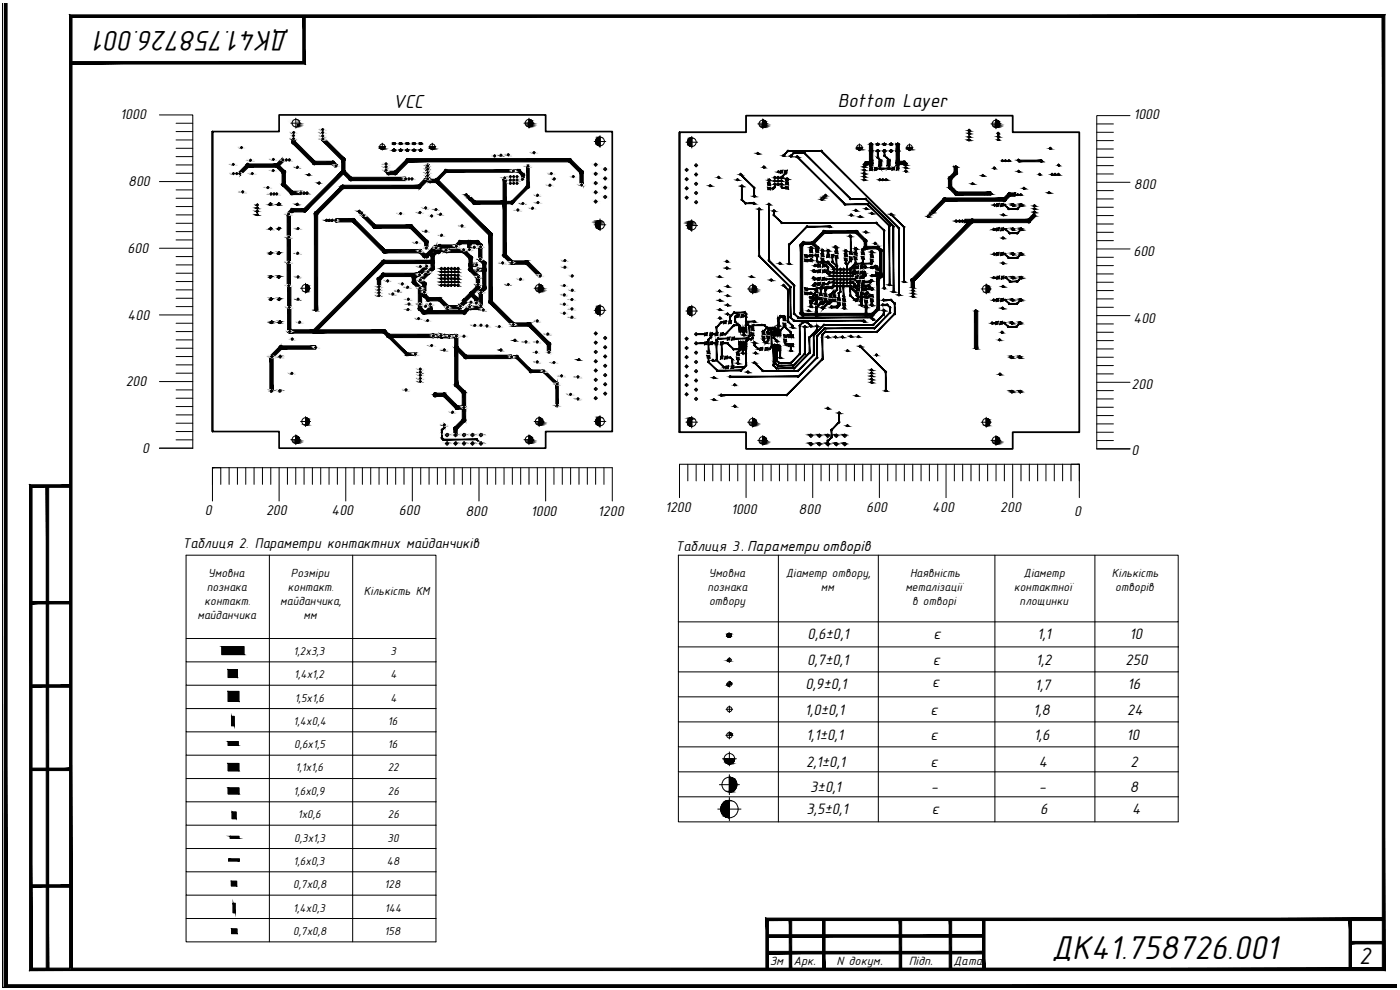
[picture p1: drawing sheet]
<svg xmlns="http://www.w3.org/2000/svg" width="420mm" height="297mm" viewBox="0 0 420 297" stroke-linecap="round" stroke-linejoin="round" font-family="sans-serif">
<defs><g id="words">
<text font-size="10.1" x="315.6" y="287.9">ДК41.758726.001</text>
<text font-size="8.7" x="87" y="9.4" transform="rotate(-180 87 9.4)">ДК41.758726.001</text>
<text font-size="7.2" x="407.9" y="289.2">2</text>
<g font-size="5.8">
<text x="118" y="32.3">VCC</text>
<text x="251.4" y="32">Bottom Layer</text>
</g>
<g font-size="4.6">
<text x="242.4" y="191.8">0,6±0,1</text>
<text x="280.1" y="191.8">є</text>
<text x="311.2" y="191.8">1,1</text>
<text x="338.9" y="191.8">10</text>
<text x="242.3" y="199.4">0,7±0,1</text>
<text x="280" y="199.4">є</text>
<text x="310.9" y="199.4">1,2</text>
<text x="337.7" y="199.4">250</text>
<text x="241.7" y="206.8">0,9±0,1</text>
<text x="279.7" y="206.1">є</text>
<text x="310.5" y="207.1">1,7</text>
<text x="338.4" y="206.8">16</text>
<text x="241.6" y="214.7">1,0±0,1</text>
<text x="279.3" y="214.7">є</text>
<text x="310.1" y="214.7">1,8</text>
<text x="338.3" y="214.7">24</text>
<text x="241.9" y="222">1,1±0,1</text>
<text x="279.3" y="222">є</text>
<text x="310.2" y="222">1,6</text>
<text x="338.1" y="222">10</text>
<text x="241.9" y="230.1">2,1±0,1</text>
<text x="279.3" y="230.1">є</text>
<text x="311.8" y="230.1">4</text>
<text x="339.2" y="230.1">2</text>
<text x="243.2" y="237.5">3±0,1</text>
<text x="279.3" y="237.5">-</text>
<text x="311.8" y="237.5">-</text>
<text x="339.1" y="237.5">8</text>
<text x="242" y="244.4">3,5±0,1</text>
<text x="279.7" y="244.4">є</text>
<text x="312.2" y="244.4">6</text>
<text x="339.7" y="244.4">4</text>
</g>
<g font-size="4.3">
<text x="36.1" y="35.8">1000</text>
<text x="340.2" y="35.7">1000</text>
<text x="38.4" y="55.9">800</text>
<text x="340.3" y="56.8">800</text>
<text x="38.3" y="75.9">600</text>
<text x="340.2" y="76.9">600</text>
<text x="38.3" y="96">400</text>
<text x="340.2" y="97">400</text>
<text x="37.7" y="115.8">200</text>
<text x="339.6" y="116.8">200</text>
<text x="42.7" y="135.9">0</text>
<text x="339.6" y="136.5">0</text>
<text x="61.5" y="154.6">0</text>
<text x="79.8" y="154.6">200</text>
<text x="99.5" y="154.7">400</text>
<text x="119.7" y="154.5">600</text>
<text x="139.7" y="154.9">800</text>
<text x="159.3" y="154.7">1000</text>
<text x="179.4" y="154.7">1200</text>
<text x="199.6" y="153.5">1200</text>
<text x="219.4" y="154.2">1000</text>
<text x="239.7" y="154.1">800</text>
<text x="260" y="153.5">600</text>
<text x="279.8" y="153.6">400</text>
<text x="300.2" y="153.6">200</text>
<text x="322.3" y="154.8">0</text>
<text x="54.8" y="164.4">Таблиця 2. Параметри контактних майданчиків</text>
<text x="202.8" y="165.4">Таблиця 3. Параметри отворів</text>
</g>
<g font-size="3.9">
<text x="231" y="289.6">Зм</text>
<text x="238.1" y="289.6">Арк.</text>
<text x="251.1" y="289.6">N докум.</text>
<text x="272.7" y="289.6">Підп.</text>
<text x="286.2" y="289.6">Дата</text>
</g>
<g font-size="3.6">
<text x="62.5" y="173.2">Умовна</text>
<text x="87.3" y="173.2">Розміри</text>
<text x="212.7" y="173.2">Умовна</text>
<text x="235.8" y="173.2">Діаметр отвору,</text>
<text x="273.1" y="173.2">Наявність</text>
<text x="307.2" y="173.2">Діаметр</text>
<text x="333.7" y="173.2">Кількість</text>
<text x="62" y="177.4">познака</text>
<text x="86.4" y="177.4">контакт.</text>
<text x="109.2" y="178.4">Кількість КМ</text>
<text x="212.3" y="177.4">познака</text>
<text x="246.3" y="177.4">мм</text>
<text x="271.7" y="177.4">металізації</text>
<text x="304.3" y="177.4">контактної</text>
<text x="334.7" y="177.4">отворів</text>
<text x="59.3" y="185.8">майданчика</text>
<text x="61.4" y="181.6">контакт.</text>
<text x="84.1" y="181.6">майданчика,</text>
<text x="91.1" y="185.8">мм</text>
<text x="212.8" y="181.6">отвору</text>
<text x="273.8" y="181.6">в отворі</text>
<text x="306" y="181.6">площинки</text>
</g>
<g font-size="3.5">
<text x="88.1" y="196.5">1,2х3,3</text>
<text x="117.2" y="196.5">3</text>
<text x="88.3" y="203.5">1,4х1,2</text>
<text x="117.2" y="203.5">4</text>
<text x="88.4" y="210.5">1,5х1,6</text>
<text x="117.2" y="210.5">4</text>
<text x="88.1" y="217.5">1,4х0,4</text>
<text x="116.4" y="217.5">16</text>
<text x="88.3" y="224.5">0,6х1,5</text>
<text x="116.4" y="224.5">16</text>
<text x="88.7" y="231.5">1,1х1,6</text>
<text x="116.4" y="231.5">22</text>
<text x="88.1" y="238.5">1,6х0,9</text>
<text x="116.4" y="238.5">26</text>
<text x="89.4" y="245.5">1х0,6</text>
<text x="116.4" y="245.5">26</text>
<text x="88.3" y="252.5">0,3х1,3</text>
<text x="116.3" y="252.5">30</text>
<text x="88.1" y="259.5">1,6х0,3</text>
<text x="116.1" y="259.5">48</text>
<text x="88" y="266.5">0,7х0,8</text>
<text x="115.4" y="266.5">128</text>
<text x="88" y="273.5">1,4х0,3</text>
<text x="115.5" y="273.5">144</text>
<text x="88" y="280.5">0,7х0,8</text>
<text x="115.4" y="280.5">158</text>
</g>
</g></defs>
<g fill="#000" stroke="#000" stroke-width=".3">
<path d="M88.8 35.8l.2 .1zM88.8 38h.4zM158.8 35.8l.2 .1zM158.8 38h.4zM228.9 36h.2zM228.9 36.9h1.1v.3zM228.9 37.2h1.1zM228.9 38.2h.4zM290.8 39.3h.2zM298.9 36h.2zM298.9 38.2h.4zM114.5 44.7l.2 .1z"/>
<path d="M114.7 44.7h.3zM120.1 45.4h.2zM120.1 42.8h.2zM122.1 43.3l.2 .1zM122.1 43.3h.3zM122.1 42.8h.3zM124.1 43.4h.3zM124.1 45.4h.3zM126.1 42.8h.3zM129.5 44.7l.2 .1zM129.7 44.7h.3zM179.6 43.7l.5 .1z"/>
<path d="M179.8 41.2l.3-.1zM207.1 43.9l.5 .1zM207.4 41.4h.2zM213.1 55.9h.2zM215.6 53.4h.2zM221.3 54.1h.2zM222.2 52.5h.2zM222.6 56h.2zM226.3 59h.2zM229.2 50.3h.2zM230.9 54.2h.1zM232.5 53.4h.2z"/>
<path d="M232.5 55.4h.2zM233.5 54.4h.2zM233.5 55.4h.2zM233.6 51.7h.2zM234.5 54.4h.2zM234.5 55.4h.2zM235.1 46.8h.2zM236.2 53.8h.2zM239.2 47.2h.2zM246.5 60h.2zM247.7 58.8h.2zM257.7 45h.2z"/>
<path d="M257.9 45h.3zM259.3 54.1h.2zM259.3 52.2h.2zM259.3 51.2h.2zM259.3 50.2h.2zM259.3 53.1h.2zM261.3 45.6h.2zM263.3 45.6h.2zM263.3 43.6h.2zM264 54.1h.2zM264.9 54.1h.2zM265.1 45.4h.6z"/>
<path d="M265.3 45.6h.3zM265.3 45.6h.2zM265.3 43h.2zM265.9 54.1h.2zM267.2 45.4h.5zM267.3 45.6h.2zM269.3 45h.2zM269.3 43.6h.2zM271.8 51.5h.2zM271.8 50.5h.2zM272.7 45h.3zM273 45h.2z"/>
<path d="M285.1 56.4h.2zM286.8 50.2h.2zM290.8 40.2h.2zM290.8 41.2h.2zM291.9 55.3h.2zM294.9 52.8h.2zM299.5 40.2h.2zM299.6 41.1h.2zM300.8 48.4h.2zM301.7 48.4h.2zM305.4 58.6h.2zM305.6 48.2h.2z"/>
<path d="M305.7 51.6h.2zM307.3 56.7h.2zM315.2 44.7h.2zM315.7 52.5h.2zM317.6 52.5h.2zM179.6 68.7h.5zM179.8 66.2l.3-.1zM206.3 67.7h1.3zM206.3 67.4h1.3v.3zM207.1 68.9l.5 .1zM207.3 66.4h.3zM218.1 78.6h.2z"/>
<path d="M227.8 62.9h.2zM230.7 61.5h.2zM234 79.2h.2zM236.8 79.3h.2zM243.4 74.5h.2zM244.6 79.9h.2zM248.5 75.4h.2zM249 68.2h.2zM253.8 75.5h.2zM255.4 64.7h.2zM256.8 74.8h.2zM256.8 63.3h.2z"/>
<path d="M258.1 65.2h.2zM259.7 74.8h.2zM259.8 69.8h.2zM259.9 62.8h.2zM262.6 73.2h.2zM267.4 64.5h.2zM278.5 65.1h.2zM279.8 63.8h.2zM286.9 66.5h.2zM287.9 66.5h.2zM288.8 66.5h.2zM289.6 66.5h.2z"/>
<path d="M298.2 69h.2zM298.4 61.7h.2zM301 79.1h.2zM303.8 68.5h.2zM303.9 61.2h.1zM304 69.1h.2zM304 76.5h.2zM304 61.8h.2zM306.3 68.5h.2zM306.3 75.9h.2zM306.4 61.2h.1zM306.5 69.1h.2z"/>
<path d="M306.5 76.5h.2zM306.5 61.8h.2zM310.4 63.8h.2zM310.4 61.9h.2zM310.4 62.8h.2zM91.7 85.3l.2 .1zM91.7 87.5h.3zM161.8 85.3l.2 .1zM161.8 87.5h.4zM179.6 94.3l.5 .1zM179.8 91.8h.3zM206.3 93.3h1.3z"/>
<path d="M206.3 93.1h1.3v.2zM207.1 94.6h.5zM207.4 92h.2zM215.9 83.2h.2zM215.9 87.5h.2zM216 90.3h.2zM218.1 80.6h.2zM218.3 91.7h.2zM218.3 88.9h.2zM218.3 94.4h.2zM218.3 86.1h.2zM225.5 83.2h.2z"/>
<path d="M225.9 85.6h.2zM225.9 87.7h.4zM226.4 96.7h.2zM231.4 84.2h.2zM237.8 98.4h.2zM241.5 98.2h.2zM242.6 93.4h.2zM243.3 98h.2zM243.3 88.2h.2zM243.4 92.1h.2zM244.1 83.6h.2zM244.2 81.4h.2z"/>
<path d="M246.3 91.1h.2zM249.5 92.3h.2zM250.2 80.9h.1zM250.2 83h.1zM250.2 83.9h.1zM250.2 85h.1zM250.2 85.9h.1zM250.2 81.9h.2zM251.2 81.9h.2zM251.2 82.9h.2zM251.2 85.9h.2zM252.2 81.9h.2z"/>
<path d="M252.2 82.9h.2zM252.2 85.9h.2zM253.2 80.9h.2zM253.2 83h.2zM253.2 83.9h.2zM253.2 85.9h.2zM253.2 81.9h.2zM253.3 92.6h.2zM254.2 81.9h.2zM254.2 82.9h.2zM254.2 85.9h.2zM255.2 85h.1z"/>
<path d="M255.2 83h.1zM255.2 85.9h.2zM255.2 81.9h.2zM259.2 82h.2zM259.3 96.6h.2zM259.6 80.3h.2zM259.9 92.3h.2zM260.3 88.1h.2zM261.6 86.9h.2zM264.9 91.7h.2zM265.1 90.2h.2zM265.2 93.3h.2z"/>
<path d="M266.9 85.6h.2zM273.9 87.3h.2zM273.9 86.4h.2zM273.9 88.2h.2zM292.8 93.4h.2zM296 85.6h.1zM296 87.8h.3zM297.7 97.1h.2zM298.2 90.2h.2zM298.2 83.5h.2zM300.7 99.9h.2zM300.9 92.6h.1z"/>
<path d="M301 86.1h.2zM303.5 96.6h.2zM303.8 83h.2zM304 83.6h.2zM306 96.6h.2zM306.2 97.2h.2zM306.3 83h.2zM306.5 83.6h.2zM216.4 118.7h.2zM219.1 113.2h.2zM220.5 115.6h.1zM221.4 109.2h.2z"/>
<path d="M222.9 106.1h.2zM224.4 111.8h.2zM234.1 107.5h.2zM237.3 105.4h.2zM248.4 101.3h.2zM250.7 101.3h.2zM252.8 101.3h.2zM254.3 105.4h.2zM255.3 101.1h.2zM257 118.9h.2zM257.6 101.2h.2zM261.5 112.1h.2z"/>
<path d="M261.5 113h.2zM261.5 111.2h.2zM261.5 114.9h.2zM263 106.7h.2zM265.8 117.4h.2zM300 102.1h.2zM300.1 112.4h.2zM303.4 106.9h.2zM303.5 117.2h.2zM303.6 107.5h.2zM303.7 117.8h.2zM305.9 106.9h.2z"/>
<path d="M306.1 107.5h.2zM306.2 117.8h.2zM88.8 130.8h.2zM88.8 133h.4zM91.7 125.3l.2 .1zM91.7 127.6h.3zM158.8 130.8h.2zM158.8 133h.4zM161.8 125.3l.2 .1zM161.8 127.5h.4zM179.6 127.7l.5 .1zM179.8 125.2l.3-.1z"/>
<path d="M206.3 126.7h1.3zM206.3 126.4h1.3v.3zM207.1 127.9l.5 .1zM207.4 125.4l.2-.1zM214.2 120.1h.2zM220.5 122h.1zM225.9 125.6h.2zM225.9 127.7h.4zM228.9 131h.2zM228.9 133.2h.4zM243.1 132.9h.3zM243.1 130.4h.3z"/>
<path d="M245.7 132.9h.2zM245.7 130.4h.2zM248.2 132.9h.2zM248.2 130.4h.2zM248.4 122.7h.2zM250.8 132.9h.2zM250.8 130.4h.2zM251.8 124.1h.2zM253.3 132.9h.2zM253.3 130.4h.2zM296 125.6h.1zM296 127.8h.3z"/>
<path d="M298.9 131h.2zM298.9 133.2h.4zM218.7 191.2h.2zM218.7 198.5h.2zM218.7 190h.2zM218.7 205.9h.2zM218.4 229.2h.5zM218.9 229.2h.5zM218.9 233.2h.4zM218.9 237.6h.7zM218.1 245.2l.8 .1zM218.5 240.2h.4z"/>
<path d="M87.9 39.8h.2zM87.9 39.8h.2z"/>
<path d="M87.9 39.8l.2 .1zM87.9 39.8l.2 .1z"/>
<path d="M87.9 39.9h.2zM87.9 39.9h.2z"/>
<path d="M87.9 39.9h.2zM87.9 39.9h.2z"/>
<path d="M87.9 39.9l.2 .1zM87.9 39.9l.2 .1z"/>
<path d="M88 40h.1zM88 40h.1z"/>
<path d="M88 40h.1zM88 40h.1z"/>
<path d="M88.8 38l.2 .1zM88.8 38.1h.2z"/>
<path d="M88.8 35.9h.4zM88.8 35.9h.4z"/>
<path d="M88.8 35.9l.6 .1zM88.8 35.9l.6 .1z"/>
<path d="M88.8 36l.8 .2zM88.8 36l.8 .2z"/>
<path d="M88.8 37.9h.6zM88.8 37.9l.4 .1z"/>
<path d="M88.8 36.2l.9 .1zM88.8 36.2l.9 .1h-.9z"/>
<path d="M88.8 37.7h.8zM88.8 37.7l.6 .2z"/>
<path d="M88.8 36.3l1 .2-.1-.2zM88.8 36.3l1 .2h-1z"/>
<path d="M88.8 37.6l.8 .1 .1-.1zM88.8 37.6l.8 .1h-.8z"/>
<path d="M88.8 36.5l1.1 .2-.1-.2zM88.8 36.5l1.1 .2h-1.1z"/>
<path d="M88.8 37.4l.9 .2 .1-.2zM88.8 37.4l.9 .2h-.9z"/>
<path d="M88.8 36.7l1.1 .3v-.3zM88.8 36.7l1.1 .3h-1.1z"/>
<path d="M88.8 37.2l1 .2 .1-.2zM88.8 37.2l1 .2h-1z"/>
<path d="M88.8 37l1.1 .2v-.2zM88.8 37l1.1 .2h-1.1z"/>
<path d="M96.6 38.9h.2zM96.6 38.9h.2z"/>
<path d="M96.6 38.9l.2 .1zM96.6 38.9l.2 .1z"/>
<path d="M96.6 39h.2zM96.6 39h.2z"/>
<path d="M96.6 39l.2 .1zM96.6 39l.2 .1z"/>
<path d="M96.6 39.1h.2zM96.6 39.1h.2z"/>
<path d="M96.7 39.1h.1zM96.7 39.1h.1z"/>
<path d="M96.6 39.8h.2zM96.6 39.8h.2z"/>
<path d="M96.6 39.8l.2 .1zM96.6 39.8l.2 .1z"/>
<path d="M96.6 39.9h.2zM96.6 39.9h.2z"/>
<path d="M96.6 39.9l.2 .1zM96.6 39.9l.2 .1z"/>
<path d="M96.7 40h.1zM96.7 40h.1z"/>
<path d="M96.7 40h.1zM96.7 40h.1z"/>
<path d="M158.8 38l.2 .1zM158.8 38.1h.2z"/>
<path d="M158.8 35.9h.4zM158.8 35.9h.4z"/>
<path d="M158.8 35.9l.6 .1zM158.8 35.9l.6 .1z"/>
<path d="M158.8 36l.7 .2zM158.8 36l.7 .2z"/>
<path d="M158.8 37.9h.6zM158.8 37.9l.4 .1z"/>
<path d="M158.8 36.2l.9 .1zM158.8 36.2l.9 .1h-.9z"/>
<path d="M158.8 37.7h.7zM158.8 37.7l.6 .2z"/>
<path d="M158.8 36.3l1 .2-.1-.2zM158.8 36.3l1 .2h-1z"/>
<path d="M158.8 37.6l.7 .1 .2-.1zM158.8 37.6l.7 .1h-.7z"/>
<path d="M158.8 36.5l1.1 .2-.1-.2zM158.8 36.5l1.1 .2h-1.1z"/>
<path d="M158.8 37.4l.9 .2 .1-.2zM158.8 37.4l.9 .2h-.9z"/>
<path d="M158.8 36.7l1.1 .3v-.3zM158.8 36.7l1.1 .3h-1.1z"/>
<path d="M158.8 37.2l1 .2 .1-.2zM158.8 37.2l1 .2h-1z"/>
<path d="M158.8 37l1.1 .2v-.2zM158.8 37l1.1 .2h-1.1z"/>
<path d="M228.9 38.2l.2 .1zM228.9 38.3h.2z"/>
<path d="M228.9 36l.4 .1zM228.9 36l.4 .1z"/>
<path d="M228.9 36.1l.6 .1zM228.9 36.1l.6 .1z"/>
<path d="M228.9 36.2l.8 .2zM228.9 36.2l.8 .2z"/>
<path d="M228.9 38.1h.6zM228.9 38.1l.4 .1z"/>
<path d="M228.9 36.4l1 .1zM228.9 36.4l1 .1h-1z"/>
<path d="M228.9 38h.8zM228.9 38l.6 .1z"/>
<path d="M228.9 36.5l1.1 .2-.1-.2zM228.9 36.5l1.1 .2h-1.1z"/>
<path d="M228.9 37.8l.8 .2 .2-.2zM228.9 37.8l.8 .2h-.8z"/>
<path d="M228.9 36.7l1.1 .2v-.2zM228.9 36.7l1.1 .2h-1.1z"/>
<path d="M228.9 37.6l1 .2 .1-.2zM228.9 37.6l1 .2h-1z"/>
<path d="M228.9 37.4l1.1 .2v-.2zM228.9 37.4l1.1 .2h-1.1z"/>
<path d="M228.9 37.2h1.1zM228.9 36.9l1.1 .3h-1.1z"/>
<path d="M228.9 37.2l1.1 .2v-.2zM228.9 37.2l1.1 .2h-1.1z"/>
<path d="M290.8 39.3h.2zM290.8 39.3h.2z"/>
<path d="M290.8 39.2h.2zM290.8 39.2l.2 .1z"/>
<path d="M290.8 39.2h.3zM290.8 39.2h.2z"/>
<path d="M290.8 39.1h.3zM290.8 39.1h.3z"/>
<path d="M290.8 39.1h.3zM290.8 39.1l.3 .1z"/>
<path d="M290.8 40h.3zM290.8 40h.3z"/>
<path d="M298.9 38.2l.2 .1zM298.9 38.3h.2z"/>
<path d="M298.9 36l.4 .1zM298.9 36l.4 .1z"/>
<path d="M298.9 36.1l.6 .1zM298.9 36.1l.6 .1z"/>
<path d="M298.9 36.2l.8 .2zM298.9 36.2l.8 .2z"/>
<path d="M298.9 38.1h.6zM298.9 38.1l.4 .1z"/>
<path d="M298.9 36.4l.9 .1zM298.9 36.4l.9 .1h-.9z"/>
<path d="M298.9 38h.8zM298.9 38l.6 .1z"/>
<path d="M299.5 40h.3zM299.5 40h.3z"/>
<path d="M298.9 36.5l1 .2-.1-.2zM298.9 36.5l1 .2h-1z"/>
<path d="M298.9 37.8l.8 .2 .1-.2zM298.9 37.8l.8 .2h-.8z"/>
<path d="M298.9 36.7l1.1 .2-.1-.2zM298.9 36.7l1.1 .2h-1.1z"/>
<path d="M298.9 37.6l.9 .2 .1-.2zM298.9 37.6l.9 .2h-.9z"/>
<path d="M298.9 36.9l1.1 .3v-.3zM298.9 36.9l1.1 .3h-1.1z"/>
<path d="M298.9 37.4l1 .2 .1-.2zM298.9 37.4l1 .2h-1z"/>
<path d="M298.9 37.2l1.1 .2v-.2zM298.9 37.2l1.1 .2h-1.1z"/>
<path d="M69.7 49.3l.3 .1zM69.7 49.3l.3 .1z"/>
<path d="M69.7 49.4h.3zM69.7 49.4h.3z"/>
<path d="M69.8 49.4h.2zM69.8 49.4h.2z"/>
<path d="M69.8 49.4l.2 .1zM69.8 49.4l.2 .1z"/>
<path d="M69.8 49.5h.2zM69.8 49.5h.2z"/>
<path d="M69.8 49.5l.2 .1zM69.8 49.5l.2 .1z"/>
<path d="M69.8 52.1h.2zM69.8 52.1h.2z"/>
<path d="M69.8 52.1l.2 .1zM69.8 52.1l.2 .1z"/>
<path d="M69.8 52.2h.2zM69.8 52.2h.2z"/>
<path d="M69.8 52.2l.2 .1zM69.8 52.2l.2 .1z"/>
<path d="M69.8 52.3h.2zM69.8 52.3h.2z"/>
<path d="M69.9 52.3h.1zM69.9 52.3h.1z"/>
<path d="M70.8 52.1h.2zM70.8 52.1h.2z"/>
<path d="M70.8 52.1l.2 .1zM70.8 52.1l.2 .1z"/>
<path d="M70.8 52.2h.2zM70.8 52.2h.2z"/>
<path d="M70.8 52.2l.2 .1zM70.8 52.2l.2 .1z"/>
<path d="M70.9 52.3h.1zM70.9 52.3h.1z"/>
<path d="M71.7 52.1h.3zM71.7 52.1h.3z"/>
<path d="M71.7 52.1l.3 .1zM71.7 52.1l.3 .1z"/>
<path d="M71.7 52.2h.3zM71.7 52.2h.3z"/>
<path d="M71.7 52.2l.3 .1zM71.7 52.2l.3 .1z"/>
<path d="M71.7 52.3h.3zM71.7 52.3h.3z"/>
<path d="M71.8 52.3h.2zM71.8 52.3h.2z"/>
<path d="M72.2 44.3h.3zM72.2 44.3h.3z"/>
<path d="M72.2 44.3l.3 .1zM72.2 44.3l.3 .1z"/>
<path d="M72.2 44.4h.3zM72.2 44.4h.3z"/>
<path d="M72.2 44.4h.3zM72.2 44.4h.3z"/>
<path d="M72.3 44.4l.2 .1zM72.3 44.4l.2 .1z"/>
<path d="M72.3 44.5h.2zM72.3 44.5h.2z"/>
<path d="M72.3 44.5h.2zM72.3 44.5h.2z"/>
<path d="M72.6 57.6h.2zM72.6 57.6h.2z"/>
<path d="M72.6 57.6l.2 .1zM72.6 57.6l.2 .1z"/>
<path d="M72.6 57.7h.2zM72.6 57.7h.2z"/>
<path d="M72.6 57.7l.2 .1zM72.6 57.7l.2 .1z"/>
<path d="M72.7 57.8h.1zM72.7 57.8h.1z"/>
<path d="M74.9 48.1h.3zM74.9 48.1h.3z"/>
<path d="M74.9 48.1l.3 .1zM74.9 48.1l.3 .1z"/>
<path d="M74.9 48.2h.3zM74.9 48.2h.3z"/>
<path d="M75 48.2l.2 .1zM75 48.2l.2 .1z"/>
<path d="M75 48.3h.2zM75 48.3h.2z"/>
<path d="M75.4 52.1h.3zM75.4 52.1h.3z"/>
<path d="M75.4 52.1l.3 .1zM75.4 52.1l.3 .1z"/>
<path d="M75.4 52.2h.3zM75.4 52.2h.3z"/>
<path d="M75.4 52.2h.3zM75.4 52.2h.3z"/>
<path d="M75.5 52.2l.2 .1zM75.5 52.2l.2 .1z"/>
<path d="M75.5 52.3h.2zM75.5 52.3h.2z"/>
<path d="M80.1 56.3h.3zM80.1 56.3h.3z"/>
<path d="M80.1 56.3l.3 .1zM80.1 56.3l.3 .1z"/>
<path d="M80.1 56.4h.3zM80.1 56.4h.3z"/>
<path d="M80.2 56.4l.2 .1zM80.2 56.4l.2 .1z"/>
<path d="M80.2 56.5h.2zM80.2 56.5h.2z"/>
<path d="M81.1 58.2h.3zM81.1 58.2h.3z"/>
<path d="M81.1 58.2l.3 .1zM81.1 58.2l.3 .1z"/>
<path d="M81.1 58.3h.3zM81.1 58.3h.3z"/>
<path d="M81.1 58.3h.3zM81.1 58.3h.3z"/>
<path d="M81.1 58.3l.3 .1zM81.1 58.3l.3 .1z"/>
<path d="M81.2 58.4h.2zM81.2 58.4h.2z"/>
<path d="M81.2 58.4h.2zM81.2 58.4h.2z"/>
<path d="M81.7 51.2h.3zM81.7 51.2h.3z"/>
<path d="M81.7 51.2l.3 .1zM81.7 51.2l.3 .1z"/>
<path d="M81.8 51.3h.2zM81.8 51.3h.2z"/>
<path d="M81.8 51.3l.2 .1zM81.8 51.3l.2 .1z"/>
<path d="M81.8 51.4h.2zM81.8 51.4h.2z"/>
<path d="M81.8 47.8l.2 .1zM81.8 47.8l.2 .1z"/>
<path d="M81.8 47.9h.2zM81.8 47.9h.2z"/>
<path d="M81.8 47.9l.2 .1zM81.8 47.9l.2 .1z"/>
<path d="M81.8 48h.2zM81.8 48h.2z"/>
<path d="M81.8 48h.2zM81.8 48h.2z"/>
<path d="M82 58.2h.2zM82 58.2h.2z"/>
<path d="M82 58.2l.2 .1zM82 58.2l.2 .1z"/>
<path d="M82 58.3h.2zM82 58.3h.2z"/>
<path d="M82 58.3h.2zM82 58.3h.2z"/>
<path d="M82 58.3l.2 .1zM82 58.3l.2 .1z"/>
<path d="M82 58.4h.2zM82 58.4h.2z"/>
<path d="M82.8 58.2h.2zM82.8 58.2h.2z"/>
<path d="M82.8 58.2l.2 .1zM82.8 58.2l.2 .1z"/>
<path d="M82.8 58.3h.2zM82.8 58.3h.2z"/>
<path d="M82.8 58.3h.2zM82.8 58.3h.2z"/>
<path d="M82.8 58.3l.2 .1zM82.8 58.3l.2 .1z"/>
<path d="M82.9 58.4h.1zM82.9 58.4h.1z"/>
<path d="M84.6 48h.3zM84.6 48h.3z"/>
<path d="M84.6 48l.3 .1zM84.6 48l.3 .1z"/>
<path d="M84.7 48.1h.2zM84.7 48.1h.2z"/>
<path d="M84.7 48.1l.2 .1zM84.7 48.1l.2 .1z"/>
<path d="M84.7 48.2h.2zM84.7 48.2h.2z"/>
<path d="M84.7 48.2h.2zM84.7 48.2h.2z"/>
<path d="M85.7 48h.2zM85.7 48h.2z"/>
<path d="M85.7 48l.2 .1zM85.7 48l.2 .1z"/>
<path d="M85.7 48.1h.2zM85.7 48.1h.2z"/>
<path d="M85.7 48.1l.2 .1zM85.7 48.1l.2 .1z"/>
<path d="M85.8 48.2h.1zM85.8 48.2h.1z"/>
<path d="M86.6 48h.2zM86.6 48h.2z"/>
<path d="M86.6 48l.2 .1zM86.6 48l.2 .1z"/>
<path d="M86.6 48.1h.2zM86.6 48.1h.2z"/>
<path d="M86.6 48.1l.2 .1zM86.6 48.1l.2 .1z"/>
<path d="M86.6 48.2h.2zM86.6 48.2h.2z"/>
<path d="M86.7 48.2h.1zM86.7 48.2h.1z"/>
<path d="M87.8 40.7h.3zM87.8 40.7h.3z"/>
<path d="M87.8 40.7l.3 .1zM87.8 40.7l.3 .1z"/>
<path d="M87.8 40.8h.3zM87.8 40.8h.3z"/>
<path d="M87.8 40.8h.3zM87.8 40.8h.3z"/>
<path d="M87.9 40.8l.2 .1zM87.9 40.8l.2 .1z"/>
<path d="M87.9 40.9h.2zM87.9 40.9h.2z"/>
<path d="M87.8 41.6l.3 .1zM87.8 41.6l.3 .1z"/>
<path d="M87.8 41.7h.3zM87.8 41.7h.3z"/>
<path d="M87.8 41.7h.3zM87.8 41.7h.3z"/>
<path d="M87.8 41.7l.3 .1zM87.8 41.7l.3 .1z"/>
<path d="M87.9 41.8h.2zM87.9 41.8h.2z"/>
<path d="M87.9 41.8h.2zM87.9 41.8h.2z"/>
<path d="M89 50.2h.3zM89 50.2h.3z"/>
<path d="M89 50.2l.3 .1zM89 50.2l.3 .1z"/>
<path d="M89 50.3h.3zM89 50.3h.3z"/>
<path d="M89.1 50.3l.2 .1zM89.1 50.3l.2 .1z"/>
<path d="M89.1 50.4h.2zM89.1 50.4h.2z"/>
<path d="M89.1 50.4h.2zM89.1 50.4h.2z"/>
<path d="M90 57.9h.3zM90 57.9h.3z"/>
<path d="M90 57.9l.3 .1zM90 57.9l.3 .1z"/>
<path d="M90.1 58h.2zM90.1 58h.2z"/>
<path d="M90.1 58l.2 .1zM90.1 58l.2 .1z"/>
<path d="M90.1 58.1h.2zM90.1 58.1h.2z"/>
<path d="M91 57.9h.2zM91 57.9h.2z"/>
<path d="M91 57.9l.2 .1zM91 57.9l.2 .1z"/>
<path d="M91 58h.2zM91 58h.2z"/>
<path d="M91 58h.2zM91 58h.2z"/>
<path d="M91 58l.2 .1zM91 58l.2 .1z"/>
<path d="M91.1 58.1h.1zM91.1 58.1h.1z"/>
<path d="M91.9 57.9h.2zM91.9 57.9h.2z"/>
<path d="M91.9 57.9l.2 .1zM91.9 57.9l.2 .1z"/>
<path d="M91.9 58h.2zM91.9 58h.2z"/>
<path d="M91.9 58h.2zM91.9 58h.2z"/>
<path d="M91.9 58l.2 .1zM91.9 58l.2 .1z"/>
<path d="M92 58.1h.1zM92 58.1h.1z"/>
<path d="M92.5 52.4l.2 .1zM92.5 52.4l.2 .1z"/>
<path d="M92.5 52.5h.2zM92.5 52.5h.2z"/>
<path d="M92.5 52.5l.2 .1zM92.5 52.5l.2 .1z"/>
<path d="M92.5 52.6h.2zM92.5 52.6h.2z"/>
<path d="M92.5 52.6h.2zM92.5 52.6h.2z"/>
<path d="M95.5 54.9h.3zM95.5 54.9h.3z"/>
<path d="M95.5 54.9l.3 .1zM95.5 54.9l.3 .1z"/>
<path d="M95.6 55h.2zM95.6 55h.2z"/>
<path d="M95.6 55l.2 .1zM95.6 55l.2 .1z"/>
<path d="M95.6 55.1h.2zM95.6 55.1h.2z"/>
<path d="M96.6 40.8h.2zM96.6 40.8h.2z"/>
<path d="M96.6 40.8l.2 .1zM96.6 40.8l.2 .1z"/>
<path d="M96.6 40.9h.2zM96.6 40.9h.2z"/>
<path d="M96.6 40.9l.2 .1zM96.6 40.9l.2 .1z"/>
<path d="M96.6 41h.2zM96.6 41h.2z"/>
<path d="M96.7 41h.1zM96.7 41h.1z"/>
<path d="M96.6 41.7l.3 .1zM96.6 41.7l.3 .1z"/>
<path d="M96.6 41.8h.3zM96.6 41.8h.3z"/>
<path d="M96.7 41.8l.2 .1zM96.7 41.8l.2 .1z"/>
<path d="M96.7 41.9h.2zM96.7 41.9h.2z"/>
<path d="M96.7 41.9l.2 .1zM96.7 41.9l.2 .1z"/>
<path d="M100.6 49.8h.2zM100.6 49.8h.2z"/>
<path d="M100.6 49.8l.2 .1zM100.6 49.8l.2 .1z"/>
<path d="M100.6 49.9h.2zM100.6 49.9h.2z"/>
<path d="M100.6 49.9l.2 .1zM100.6 49.9l.2 .1z"/>
<path d="M100.7 50h.1zM100.7 50h.1z"/>
<path d="M102.3 56h.2zM102.3 56h.2z"/>
<path d="M102.3 56l.2 .1zM102.3 56l.2 .1z"/>
<path d="M102.3 56.1h.2zM102.3 56.1h.2z"/>
<path d="M102.3 56.1h.2zM102.3 56.1h.2z"/>
<path d="M102.3 56.1l.2 .1zM102.3 56.1l.2 .1z"/>
<path d="M102.3 56.2h.2zM102.3 56.2h.2z"/>
<path d="M113.9 44l.8 .1zM113.9 44l.8 .1z"/>
<path d="M113.9 44.1l.8 .2zM113.9 44.1l.8 .2z"/>
<path d="M114 44.3l.7 .1zM114 44.3l.7 .1z"/>
<path d="M114 44.4l.7 .1zM114 44.4l.7 .1z"/>
<path d="M114.1 44.5l.6 .1zM114.1 44.5l.6 .1z"/>
<path d="M114.2 44.6l.5 .1zM114.2 44.6l.5 .1z"/>
<path d="M114.3 44.7h.4zM114.3 44.7h.4z"/>
<path d="M114.7 44.7h.4zM114.7 44.7h.3z"/>
<path d="M114.7 44.6h.5zM114.7 44.6l.4 .1z"/>
<path d="M114.7 44.5h.6zM114.7 44.5l.5 .1z"/>
<path d="M114.7 44.4h.7zM114.7 44.4l.6 .1z"/>
<path d="M114.7 44.3h.8zM114.7 44.3l.7 .1z"/>
<path d="M114.7 44.1h.8zM114.7 44.1l.8 .2z"/>
<path d="M114.7 44h.8zM114.7 44l.8 .1z"/>
<path d="M115.6 51.1h.3zM115.6 51.1h.3z"/>
<path d="M115.6 51.1l.3 .1zM115.6 51.1l.3 .1z"/>
<path d="M115.6 51.2h.3zM115.6 51.2h.3z"/>
<path d="M115.6 51.2h.3zM115.6 51.2h.3z"/>
<path d="M115.6 51.2l.3 .1zM115.6 51.2l.3 .1z"/>
<path d="M115.7 51.3h.2zM115.7 51.3h.2z"/>
<path d="M115.7 51.3h.2zM115.7 51.3h.2z"/>
<path d="M115.6 50.1h.3zM115.6 50.1h.3z"/>
<path d="M115.6 50.1l.3 .1zM115.6 50.1l.3 .1z"/>
<path d="M115.6 50.2h.3zM115.6 50.2h.3z"/>
<path d="M115.6 50.2l.3 .1zM115.6 50.2l.3 .1z"/>
<path d="M115.7 50.3h.2zM115.7 50.3h.2z"/>
<path d="M115.7 50.3h.2zM115.7 50.3h.2z"/>
<path d="M115.6 49.2h.3zM115.6 49.2h.3z"/>
<path d="M115.6 49.2l.3 .1zM115.6 49.2l.3 .1z"/>
<path d="M115.6 49.3h.3zM115.6 49.3h.3z"/>
<path d="M115.6 49.3l.3 .1zM115.6 49.3l.3 .1z"/>
<path d="M115.7 49.4h.2zM115.7 49.4h.2z"/>
<path d="M118.2 42.8h.1zM118.1 42.8h.2zM118.1 42.8h.2zM118.1 42.8h.2z"/>
<path d="M118.2 44.8h.1zM118.1 44.8h.2zM118.1 44.8h.2zM118.1 44.8h.2z"/>
<path d="M118.1 42.8h.3zM118.1 42.8h.3zM118.1 42.8h.3zM118.1 42.8h.3z"/>
<path d="M118.1 43.3l.2 .1zM118.1 43.3l.2 .1z"/>
<path d="M118.1 43.4h.2zM118.1 43.4h.2z"/>
<path d="M118.1 44.8h.3zM118.1 44.8h.3z"/>
<path d="M118.1 45.3h.2zM118.1 45.3l.2 .1z"/>
<path d="M118.1 43.3h.3zM118.1 43.3h.2z"/>
<path d="M118.1 44.8h.3zM118.1 44.8h.3z"/>
<path d="M118.1 42.8l.4 .1zM118 42.9h.5zM118 42.9h.5zM118 42.9h.5z"/>
<path d="M118.1 43.3h.3zM118.1 43.3h.3z"/>
<path d="M118.1 44.8l.3 .1zM118.1 44.8l.3 .1z"/>
<path d="M118.1 45.3h.3zM118.1 45.3h.2zM118.1 45.3h.2zM118.1 45.3h.2z"/>
<path d="M118.1 43.3h.3zM118.1 43.3h.3z"/>
<path d="M118.1 44.9h.4zM118 44.9h.5z"/>
<path d="M118 42.9h.5zM118 42.9h.5zM118 42.9h.5zM118 42.9h.5z"/>
<path d="M118 43.3h.5zM118 43.3h.4z"/>
<path d="M118 44.9h.5zM118 44.9h.5z"/>
<path d="M118 45.3h.5zM118 45.3h.4zM118.1 45.3h.3zM118.1 45.3h.3z"/>
<path d="M118 43.3h.5zM118 43.3h.5z"/>
<path d="M118 44.9h.5zM118 44.9h.5zM118 44.9h.5zM118 44.9h.5z"/>
<path d="M118 42.9l.5 .1zM118 42.9l.5 .1zM118 43h.5zM118 43h.5z"/>
<path d="M118 43.2h.5zM118 43.2h.5z"/>
<path d="M118 43.2h.5zM118 43.2l.5 .1z"/>
<path d="M118 44.9l.5 .1zM118 44.9l.5 .1z"/>
<path d="M118 45.2h.5zM118 45.2l.5 .1zM118 45.3h.5zM118 45.3h.5z"/>
<path d="M118 43h.5zM118 43h.5zM117.9 43h.6zM117.9 43h.6z"/>
<path d="M118 43.2h.5zM118 43.2h.5z"/>
<path d="M118 43.2h.5zM118 43.2h.5z"/>
<path d="M118 45h.5zM118 45h.5z"/>
<path d="M118 45h.5zM118 45h.5zM117.9 45h.6zM117.9 45h.6z"/>
<path d="M118 45.2h.5zM118 45.2h.5zM118 45.2h.5zM118 45.2h.5z"/>
<path d="M117.9 43l.6 .1zM117.9 43l.6 .1z"/>
<path d="M117.9 43.1h.6zM117.9 43.1h.6zM117.9 43.1h.6zM117.9 43.1h.6z"/>
<path d="M117.9 43.1h.6zM117.9 43.1l.6 .1z"/>
<path d="M117.9 45l.6 .1zM117.9 45l.6 .1z"/>
<path d="M117.9 45.1h.6zM117.9 45.1h.6zM117.9 45.1h.6zM117.9 45.1h.6z"/>
<path d="M117.9 45.1h.6zM117.9 45.1l.6 .1zM118 45.2h.5zM118 45.2h.5z"/>
<path d="M120.2 44.8h.1zM120.1 44.8h.2zM120.1 44.8h.2zM120.1 44.8h.2z"/>
<path d="M120.1 42.8h.3zM120.1 42.8h.3z"/>
<path d="M120.1 44.8h.3zM120.1 44.8h.3zM120.1 44.8h.3zM120.1 44.8h.3z"/>
<path d="M120.1 45.4h.2zM120.1 45.4h.2z"/>
<path d="M120.1 42.8h.3zM120.1 42.8h.3z"/>
<path d="M120.1 43.3h.3zM120.1 43.3l.2 .1z"/>
<path d="M120.1 45.3h.3zM120.1 45.3l.2 .1zM120.1 45.4h.2z"/>
<path d="M120.1 42.8h.3zM120.1 42.8h.3z"/>
<path d="M120.1 42.8h.3zM120 42.8h.4z"/>
<path d="M120.1 43.3h.3zM120.1 43.3h.3zM120.1 43.3h.3zM120.1 43.3h.3z"/>
<path d="M120.1 44.8l.3 .1zM120.1 44.8l.3 .1zM120 44.9h.4zM120 44.9h.4z"/>
<path d="M120.1 45.3h.3zM120.1 45.3h.3z"/>
<path d="M120 42.8l.4 .1zM120 42.8l.4 .1z"/>
<path d="M120 45.3h.4zM120 45.3h.4z"/>
<path d="M120 42.9h.5zM120 42.9h.5z"/>
<path d="M120 43.3h.4zM120 43.3h.4zM120.1 43.3h.3zM120.1 43.3h.3z"/>
<path d="M120 44.9h.5zM120 44.9h.5zM120 44.9h.5zM120 44.9h.5z"/>
<path d="M120 45.3h.4zM120 45.3h.4z"/>
<path d="M120 42.9h.5zM120 42.9h.5z"/>
<path d="M120 45.3h.5zM120 45.3h.4z"/>
<path d="M120 42.9h.5zM120 42.9h.5z"/>
<path d="M120 43.2h.5zM120 43.2l.4 .1zM120 43.3h.4zM120 43.3h.4z"/>
<path d="M120 44.9l.5 .1zM120 44.9l.5 .1zM120 45h.5zM120 45h.5z"/>
<path d="M120 45.2l.5 .1zM120 45.2l.5 .1z"/>
<path d="M120 45.3h.5zM120 45.3h.5z"/>
<path d="M120 42.9h.5zM120 42.9h.5z"/>
<path d="M120 42.9l.5 .1zM120 42.9l.5 .1z"/>
<path d="M120 43.2h.5zM120 43.2h.5zM120 43.2h.5zM120 43.2h.5z"/>
<path d="M120 45h.5zM120 45h.5zM119.9 45h.6zM119.9 45h.6z"/>
<path d="M120 45.2h.5zM120 45.2h.5z"/>
<path d="M120 43h.5zM120 43h.5zM119.9 43h.6zM119.9 43h.6z"/>
<path d="M119.9 43l.7 .1zM119.9 43l.7 .1z"/>
<path d="M119.9 43.1h.6zM119.9 43.1l.6 .1zM120 43.2h.5zM120 43.2h.5z"/>
<path d="M119.9 45l.6 .1zM119.9 45l.6 .1z"/>
<path d="M119.9 45.1h.6zM119.9 45.1h.6z"/>
<path d="M119.9 45.1h.6zM119.9 45.1h.6z"/>
<path d="M119.9 45.1h.6zM119.9 45.1l.6 .1zM120 45.2h.5zM120 45.2h.5z"/>
<path d="M119.9 43.1h.7zM119.9 43.1h.6zM119.9 43.1h.6zM119.9 43.1h.6z"/>
<path d="M121.5 53.7h.2zM121.5 53.7h.2z"/>
<path d="M121.5 53.7l.2 .1zM121.5 53.7l.2 .1z"/>
<path d="M121.5 53.8h.2zM121.5 53.8h.2z"/>
<path d="M121.5 53.8l.2 .1zM121.5 53.8l.2 .1z"/>
<path d="M121.5 53.9h.2zM121.5 53.9h.2z"/>
<path d="M121.6 53.9h.1zM121.6 53.9h.1z"/>
<path d="M122.2 44.8h.2zM122.1 44.8h.3zM122.1 44.8h.3zM122.1 44.8h.3z"/>
<path d="M122.1 44.8h.3zM122.1 44.8h.3zM122.1 44.8h.3zM122.1 44.8h.3z"/>
<path d="M122.1 45.4h.3zM122.1 45.4h.2z"/>
<path d="M122.1 42.8h.3zM122.1 42.8h.3z"/>
<path d="M122.1 45.3h.3zM122.1 45.3l.3 .1zM122.1 45.4h.3zM122.1 45.4h.3z"/>
<path d="M122.1 42.8h.3zM122.1 42.8h.3z"/>
<path d="M122.1 44.8l.4 .1zM122 44.9h.5zM122 44.9h.5zM122 44.9h.5z"/>
<path d="M122.1 45.3h.3zM122.1 45.3h.3z"/>
<path d="M122.1 43.3h.3zM122.1 43.3h.3z"/>
<path d="M122.1 45.3h.3zM122.1 45.3h.3z"/>
<path d="M122.1 42.8l.4 .1zM122.1 42.8l.4 .1z"/>
<path d="M122 44.9h.5zM122 44.9h.5zM122 44.9h.5zM122 44.9h.5z"/>
<path d="M122 45.3h.5zM122 45.3h.4z"/>
<path d="M122 43.3h.5zM122 43.3h.4z"/>
<path d="M122 45.3h.5zM122 45.3h.5z"/>
<path d="M122 42.9h.5zM122 42.9h.5z"/>
<path d="M122 44.9l.5 .1zM122 44.9l.5 .1zM122 45h.5zM122 45h.5z"/>
<path d="M122 45.2l.5 .1zM122 45.2l.5 .1z"/>
<path d="M122 45.3h.5zM122 45.3h.5z"/>
<path d="M122 43.2h.5zM122 43.2l.5 .1z"/>
<path d="M122 45h.5zM122 45h.5zM121.9 45h.6zM121.9 45h.6z"/>
<path d="M122 45.2h.5zM122 45.2h.5z"/>
<path d="M122 42.9l.5 .1zM122 42.9l.5 .1z"/>
<path d="M122 43.2h.5zM122 43.2h.5z"/>
<path d="M121.9 45l.6 .1zM121.9 45l.6 .1z"/>
<path d="M121.9 45.1h.6zM121.9 45.1h.6z"/>
<path d="M121.9 45.1h.6zM121.9 45.1h.6z"/>
<path d="M121.9 45.1h.6zM121.9 45.1l.6 .1zM122 45.2h.5zM122 45.2h.5z"/>
<path d="M122 43h.5zM122 43h.5z"/>
<path d="M121.9 43l.7 .1zM121.9 43l.7 .1z"/>
<path d="M121.9 43.1h.6zM121.9 43.1l.6 .1z"/>
<path d="M121.9 43.1h.7zM121.9 43.1h.6z"/>
<path d="M122.5 53.7h.2zM122.5 53.7h.2z"/>
<path d="M122.5 53.7l.2 .1zM122.5 53.7l.2 .1z"/>
<path d="M122.5 53.8h.2zM122.5 53.8h.2z"/>
<path d="M122.5 53.8l.2 .1zM122.5 53.8l.2 .1z"/>
<path d="M122.6 53.9h.1zM122.6 53.9h.1z"/>
<path d="M123.4 53.7h.2zM123.4 53.7h.2z"/>
<path d="M123.4 53.7l.2 .1zM123.4 53.7l.2 .1z"/>
<path d="M123.4 53.8h.2zM123.4 53.8h.2z"/>
<path d="M123.4 53.8l.2 .1zM123.4 53.8l.2 .1z"/>
<path d="M123.5 53.9h.1zM123.5 53.9h.1z"/>
<path d="M124.2 44.8h.2zM124.1 44.8h.3z"/>
<path d="M124.2 42.8h.2zM124.1 42.8h.3z"/>
<path d="M124.1 44.8h.3zM124.1 44.8h.3z"/>
<path d="M124.1 42.8h.3zM124.1 42.8h.3z"/>
<path d="M124.1 45.3h.3zM124.1 45.3l.3 .1z"/>
<path d="M124.1 43.3h.3zM124.1 43.3l.3 .1z"/>
<path d="M124.1 44.8l.4 .1zM124.1 44.8l.4 .1z"/>
<path d="M124.1 42.8l.4 .1zM124 42.9h.5z"/>
<path d="M124.1 45.3h.3zM124.1 45.3h.3z"/>
<path d="M124.1 43.3h.3zM124.1 43.3h.3z"/>
<path d="M124 44.9h.5zM124 44.9h.5z"/>
<path d="M124 42.9h.5zM124 42.9h.5z"/>
<path d="M124 45.3h.5zM124 45.3h.4z"/>
<path d="M124 43.3h.5zM124 43.3h.4z"/>
<path d="M124 44.9l.5 .1zM124 44.9l.5 .1z"/>
<path d="M124 45.2h.5zM124 45.2l.5 .1z"/>
<path d="M124 42.9l.5 .1zM124 42.9l.5 .1z"/>
<path d="M124 43.2h.5zM124 43.2l.5 .1z"/>
<path d="M124 45h.6zM124 45h.6z"/>
<path d="M124 45.2h.5zM124 45.2h.5z"/>
<path d="M124 43h.6zM124 43h.6z"/>
<path d="M124 43.2h.5zM124 43.2h.5z"/>
<path d="M124 45l.6 .1zM124 45l.6 .1z"/>
<path d="M124 45.1h.6zM124 45.1h.6z"/>
<path d="M124 45.1h.6zM124 45.1l.5 .1z"/>
<path d="M124 43l.6 .1zM124 43l.6 .1z"/>
<path d="M124 43.1h.6zM124 43.1h.6z"/>
<path d="M124 43.1h.6zM124 43.1l.5 .1z"/>
<path d="M126.2 44.8h.2zM126.1 44.8h.3zM126.1 44.8h.3zM126.1 44.8h.3z"/>
<path d="M126.1 45.4h.3zM126.1 45.4h.3z"/>
<path d="M126.1 45.4h.3zM126.1 45.4h.2z"/>
<path d="M126.1 44.8h.3zM126.1 44.8h.3zM126.1 44.8h.3zM126.1 44.8h.3z"/>
<path d="M126.1 42.8h.3zM126.1 42.8h.3z"/>
<path d="M126.1 42.8h.3zM126.1 42.8h.3z"/>
<path d="M126.1 43.3h.3zM126.1 43.3l.2 .1z"/>
<path d="M126.1 45.3h.3zM126.1 45.3h.3z"/>
<path d="M126.1 45.3h.3zM126.1 45.3l.3 .1z"/>
<path d="M126.1 44.8l.4 .1zM126.1 44.8l.4 .1zM126 44.9h.5zM126 44.9h.5z"/>
<path d="M126.1 42.8h.3zM126.1 42.8h.3z"/>
<path d="M126.1 42.8h.3zM126.1 42.8h.3z"/>
<path d="M126.1 43.3h.3zM126.1 43.3h.3zM126.1 43.3h.3zM126.1 43.3h.3z"/>
<path d="M126.1 45.3h.3zM126.1 45.3h.3z"/>
<path d="M126.1 42.8l.4 .1zM126.1 42.8l.4 .1z"/>
<path d="M126 44.9h.5zM126 44.9h.5zM126 44.9h.5zM126 44.9h.5z"/>
<path d="M126 45.3h.5zM126 45.3h.4z"/>
<path d="M126 42.9h.5zM126 42.9h.5z"/>
<path d="M126 43.3h.5zM126 43.3h.4zM126.1 43.3h.3zM126.1 43.3h.3z"/>
<path d="M126 45.3h.5zM126 45.3h.5z"/>
<path d="M126 42.9h.5zM126 42.9h.5z"/>
<path d="M126 44.9l.5 .1zM126 44.9l.5 .1zM126 45h.5zM126 45h.5z"/>
<path d="M126 45.3h.5zM126 45.3h.5z"/>
<path d="M126 42.9h.5zM126 42.9h.5z"/>
<path d="M126 43.2h.5zM126 43.2l.5 .1zM126 43.3h.5zM126 43.3h.5z"/>
<path d="M126 45h.5zM126 45h.5zM125.9 45h.6zM125.9 45h.6z"/>
<path d="M126 45.2h.5zM126 45.2h.5z"/>
<path d="M126 45.2h.5zM126 45.2h.5z"/>
<path d="M126 45.2h.5zM126 45.2l.5 .1z"/>
<path d="M126 42.9h.5zM126 42.9h.5z"/>
<path d="M126 42.9l.5 .1zM126 42.9l.5 .1z"/>
<path d="M126 43.2h.5zM126 43.2h.5zM126 43.2h.5zM126 43.2h.5z"/>
<path d="M125.9 45l.6 .1zM125.9 45l.6 .1z"/>
<path d="M125.9 45.1h.6zM125.9 45.1h.6z"/>
<path d="M125.9 45.1h.6zM125.9 45.1h.6z"/>
<path d="M125.9 45.1l.6 .1zM125.9 45.1l.6 .1z"/>
<path d="M126 43h.5zM126 43h.5zM125.9 43h.6zM125.9 43h.6z"/>
<path d="M125.9 43l.6 .1zM125.9 43l.6 .1z"/>
<path d="M125.9 43.1h.6zM125.9 43.1h.6zM125.9 43.1h.6zM125.9 43.1h.6z"/>
<path d="M125.9 43.1h.6zM125.9 43.1l.6 .1zM126 43.2h.5zM126 43.2h.5z"/>
<path d="M128.1 53.7h.2zM128.1 53.7h.2z"/>
<path d="M128.1 53.7l.2 .1zM128.1 53.7l.2 .1z"/>
<path d="M128.1 53.8h.2zM128.1 53.8h.2z"/>
<path d="M128.1 53.8l.2 .1zM128.1 53.8l.2 .1z"/>
<path d="M128.2 53.9h.1zM128.2 53.9h.1z"/>
<path d="M128.1 52.7h.2zM128.1 52.7h.2z"/>
<path d="M128.1 52.7l.2 .1zM128.1 52.7l.2 .1z"/>
<path d="M128.1 52.8h.2zM128.1 52.8h.2z"/>
<path d="M128.1 52.8l.2 .1zM128.1 52.8l.2 .1z"/>
<path d="M128.2 52.9h.1zM128.2 52.9h.1z"/>
<path d="M128.2 52.9h.1zM128.2 52.9h.1z"/>
<path d="M128.1 51.8h.2zM128.1 51.8h.2z"/>
<path d="M128.1 51.8l.2 .1zM128.1 51.8l.2 .1z"/>
<path d="M128.1 51.9h.2zM128.1 51.9h.2z"/>
<path d="M128.1 51.9l.2 .1zM128.1 51.9l.2 .1z"/>
<path d="M128.2 52h.1zM128.2 52h.1z"/>
<path d="M128.1 50.8h.2zM128.1 50.8h.2z"/>
<path d="M128.1 50.8l.2 .1zM128.1 50.8l.2 .1z"/>
<path d="M128.1 50.9h.2zM128.1 50.9h.2z"/>
<path d="M128.1 50.9l.2 .1zM128.1 50.9l.2 .1z"/>
<path d="M128.2 51h.1zM128.2 51h.1z"/>
<path d="M128.2 51h.1zM128.2 51h.1z"/>
<path d="M128.1 49.8h.2zM128.1 49.8h.2z"/>
<path d="M128.1 49.8l.2 .1zM128.1 49.8l.2 .1z"/>
<path d="M128.1 49.9h.2zM128.1 49.9h.2z"/>
<path d="M128.1 49.9l.2 .1zM128.1 49.9l.2 .1z"/>
<path d="M128.2 50h.1zM128.2 50h.1z"/>
<path d="M129 44l.7 .1zM129 44l.7 .1z"/>
<path d="M129 44.1l.7 .2zM129 44.1l.7 .2z"/>
<path d="M129 44.3l.7 .1zM129 44.3l.7 .1z"/>
<path d="M129.1 44.4l.6 .1zM129.1 44.4l.6 .1z"/>
<path d="M129.1 44.5l.6 .1zM129.1 44.5l.6 .1z"/>
<path d="M129.2 44.6l.5 .1zM129.2 44.6l.5 .1z"/>
<path d="M129.4 44.7h.3zM129.4 44.7h.3z"/>
<path d="M129.7 44.7h.4zM129.7 44.7h.3z"/>
<path d="M129.7 44.6h.5zM129.7 44.6l.4 .1z"/>
<path d="M129.7 44.5h.7zM129.7 44.5l.5 .1z"/>
<path d="M129.7 44.4h.7zM129.7 44.4l.7 .1z"/>
<path d="M129.7 44.3h.8zM129.7 44.3l.7 .1z"/>
<path d="M129.7 44l.8 .1zM129.7 44l.8 .1z"/>
<path d="M129.7 44.1h.8zM129.7 44.1l.8 .2z"/>
<path d="M139.7 58.4h.2zM139.7 58.4h.2z"/>
<path d="M139.7 58.4l.2 .1zM139.7 58.4l.2 .1z"/>
<path d="M139.7 58.5h.2zM139.7 58.5h.2z"/>
<path d="M139.7 58.5h.2zM139.7 58.5h.2z"/>
<path d="M139.7 58.5l.2 .1zM139.7 58.5l.2 .1z"/>
<path d="M139.8 58.6h.1zM139.8 58.6h.1z"/>
<path d="M140.3 59h.2zM140.3 59h.2z"/>
<path d="M140.3 59l.2 .1zM140.3 59l.2 .1z"/>
<path d="M140.3 59.1h.2zM140.3 59.1h.2z"/>
<path d="M140.3 59.1l.2 .1zM140.3 59.1l.2 .1z"/>
<path d="M140.4 59.2h.1zM140.4 59.2h.1z"/>
<path d="M140.9 59.6h.2zM140.9 59.6h.2z"/>
<path d="M140.9 59.6l.2 .1zM140.9 59.6l.2 .1z"/>
<path d="M140.9 59.7h.2zM140.9 59.7h.2z"/>
<path d="M140.9 59.7l.2 .1zM140.9 59.7l.2 .1z"/>
<path d="M141 59.8h.1zM141 59.8h.1z"/>
<path d="M148.2 46.8h.2zM148.2 46.8h.2z"/>
<path d="M148.2 46.8l.2 .1zM148.2 46.8l.2 .1z"/>
<path d="M148.2 46.9h.2zM148.2 46.9h.2z"/>
<path d="M148.2 46.9h.2zM148.2 46.9h.2z"/>
<path d="M148.2 46.9l.2 .1zM148.2 46.9l.2 .1z"/>
<path d="M148.3 47h.1zM148.3 47h.1z"/>
<path d="M150.1 46.6h.2zM150.1 46.6h.2z"/>
<path d="M150.1 46.6l.2 .1zM150.1 46.6l.2 .1z"/>
<path d="M150.1 46.7h.2zM150.1 46.7h.2z"/>
<path d="M150.1 46.7l.2 .1zM150.1 46.7l.2 .1z"/>
<path d="M150.2 46.8h.1zM150.2 46.8h.1z"/>
<path d="M151.2 53.4h.3zM151.2 53.4h.3z"/>
<path d="M151.2 53.4l.3 .1zM151.2 53.4l.3 .1z"/>
<path d="M151.2 53.5h.3zM151.2 53.5h.3z"/>
<path d="M151.2 53.5l.3 .1zM151.2 53.5l.3 .1z"/>
<path d="M151.3 53.6h.2zM151.3 53.6h.2z"/>
<path d="M151.3 53.6h.2zM151.3 53.6h.2z"/>
<path d="M152.3 46.4l.2 .1zM152.3 46.4l.2 .1z"/>
<path d="M152.3 46.5h.2zM152.3 46.5h.2z"/>
<path d="M152.3 46.5h.2zM152.3 46.5h.2z"/>
<path d="M152.3 46.5l.2 .1zM152.3 46.5l.2 .1z"/>
<path d="M152.3 46.6h.2zM152.3 46.6h.2z"/>
<path d="M152.4 46.6l.1 .1zM152.4 46.6l.1 .1z"/>
<path d="M152.9 53l.3 .1zM152.9 53l.3 .1z"/>
<path d="M152.9 53.1h.3zM152.9 53.1h.3z"/>
<path d="M152.9 53.1h.3zM152.9 53.1h.3z"/>
<path d="M153 53.1l.2 .1zM153 53.1l.2 .1z"/>
<path d="M153 53.2h.2zM153 53.2h.2z"/>
<path d="M152.9 54l.3 .1zM152.9 54l.3 .1z"/>
<path d="M152.9 54.1h.3zM152.9 54.1h.3z"/>
<path d="M152.9 54.1h.3zM152.9 54.1h.3z"/>
<path d="M152.9 54.1l.3 .1zM152.9 54.1l.3 .1z"/>
<path d="M153 54.2h.2zM153 54.2h.2z"/>
<path d="M153 54.2h.2zM153 54.2h.2z"/>
<path d="M152.9 55l.3 .1zM152.9 55l.3 .1z"/>
<path d="M152.9 55.1h.3zM152.9 55.1h.3z"/>
<path d="M152.9 55.1l.3 .1zM152.9 55.1l.3 .1z"/>
<path d="M153 55.2h.2zM153 55.2h.2z"/>
<path d="M153 55.2h.2zM153 55.2h.2z"/>
<path d="M153.8 51.3l.3 .1zM153.8 51.3l.3 .1z"/>
<path d="M153.8 51.4h.3zM153.8 51.4h.3z"/>
<path d="M153.8 51.4h.3zM153.8 51.4h.3z"/>
<path d="M153.8 51.4l.3 .1zM153.8 51.4l.3 .1z"/>
<path d="M153.8 51.5h.3zM153.8 51.5h.3z"/>
<path d="M153.9 51.5h.2zM153.9 51.5h.2z"/>
<path d="M153.9 54l.3 .1zM153.9 54l.3 .1z"/>
<path d="M153.9 54.1h.3zM153.9 54.1h.3z"/>
<path d="M153.9 54.1h.3zM153.9 54.1h.3z"/>
<path d="M153.9 54.1l.3 .1zM153.9 54.1l.3 .1z"/>
<path d="M154 54.2h.2zM154 54.2h.2z"/>
<path d="M154 54.2h.2zM154 54.2h.2z"/>
<path d="M153.9 53l.3 .1zM153.9 53l.3 .1z"/>
<path d="M153.9 53.1h.3zM153.9 53.1h.3z"/>
<path d="M153.9 53.1h.3zM153.9 53.1h.3z"/>
<path d="M154 53.1l.2 .1zM154 53.1l.2 .1z"/>
<path d="M154 53.2h.2zM154 53.2h.2z"/>
<path d="M153.9 55l.3 .1zM153.9 55l.3 .1z"/>
<path d="M153.9 55.1h.3zM153.9 55.1h.3z"/>
<path d="M153.9 55.1l.3 .1zM153.9 55.1l.3 .1z"/>
<path d="M154 55.2h.2zM154 55.2h.2z"/>
<path d="M154 55.2h.2zM154 55.2h.2z"/>
<path d="M154.9 54l.3 .1zM154.9 54l.3 .1z"/>
<path d="M154.9 54.1h.3zM154.9 54.1h.3z"/>
<path d="M154.9 54.1l.3 .1zM154.9 54.1l.3 .1z"/>
<path d="M154.9 54.2h.3zM154.9 54.2h.3z"/>
<path d="M155 54.2h.2zM155 54.2h.2z"/>
<path d="M154.9 53h.3zM154.9 53h.3z"/>
<path d="M154.9 53l.3 .1zM154.9 53l.3 .1z"/>
<path d="M154.9 53.1h.3zM154.9 53.1h.3z"/>
<path d="M154.9 53.1l.3 .1zM154.9 53.1l.3 .1z"/>
<path d="M154.9 53.2h.3zM154.9 53.2h.3z"/>
<path d="M155 53.2h.2zM155 53.2h.2z"/>
<path d="M154.9 55l.3 .1zM154.9 55l.3 .1z"/>
<path d="M154.9 55.1h.3zM154.9 55.1h.3z"/>
<path d="M154.9 55.1h.3zM154.9 55.1h.3z"/>
<path d="M154.9 55.1l.3 .1zM154.9 55.1l.3 .1z"/>
<path d="M154.9 55.2h.3zM154.9 55.2h.3z"/>
<path d="M155 55.2h.2zM155 55.2h.2z"/>
<path d="M156.6 53.8h.2zM156.6 53.8h.2z"/>
<path d="M156.6 53.8h.2zM156.6 53.8h.2z"/>
<path d="M156.6 53.8l.2 .1zM156.6 53.8l.2 .1z"/>
<path d="M156.6 53.9h.2zM156.6 53.9h.2z"/>
<path d="M156.6 53.9l.2 .1zM156.6 53.9l.2 .1z"/>
<path d="M156.6 54h.2zM156.6 54h.2z"/>
<path d="M158.2 49.9h.2zM158.2 49.9h.2z"/>
<path d="M158.2 49.9l.2 .1zM158.2 49.9l.2 .1z"/>
<path d="M158.2 50h.2zM158.2 50h.2z"/>
<path d="M158.2 50h.2zM158.2 50h.2z"/>
<path d="M158.2 50l.2 .1zM158.2 50l.2 .1z"/>
<path d="M158.2 50.1h.2zM158.2 50.1h.2z"/>
<path d="M160 45.8l.3 .1zM160 45.8l.3 .1z"/>
<path d="M160 45.9h.3zM160 45.9h.3z"/>
<path d="M160 45.9l.3 .1zM160 45.9l.3 .1z"/>
<path d="M160 46h.3zM160 46h.3z"/>
<path d="M160.1 46h.2zM160.1 46h.2z"/>
<path d="M161.1 58.6h.2zM161.1 58.6h.2z"/>
<path d="M161.1 58.6l.2 .1zM161.1 58.6l.2 .1z"/>
<path d="M161.1 58.7h.2zM161.1 58.7h.2z"/>
<path d="M161.1 58.7l.2 .1zM161.1 58.7l.2 .1z"/>
<path d="M161.1 58.8h.2zM161.1 58.8h.2z"/>
<path d="M161.2 58.8h.1zM161.2 58.8h.1z"/>
<path d="M164.8 55.6h.2zM164.8 55.6h.2z"/>
<path d="M164.8 55.6l.2 .1zM164.8 55.6l.2 .1z"/>
<path d="M164.8 55.7h.2zM164.8 55.7h.2z"/>
<path d="M164.8 55.7l.2 .1zM164.8 55.7l.2 .1z"/>
<path d="M164.9 55.8h.1zM164.9 55.8h.1z"/>
<path d="M165.2 52.1h.2zM165.2 52.1h.2z"/>
<path d="M165.2 52.1l.2 .1zM165.2 52.1l.2 .1z"/>
<path d="M165.2 52.2h.2zM165.2 52.2h.2z"/>
<path d="M165.2 52.2l.2 .1zM165.2 52.2l.2 .1z"/>
<path d="M165.2 52.3h.2zM165.2 52.3h.2z"/>
<path d="M165.3 52.3h.1zM165.3 52.3h.1z"/>
<path d="M166.1 53.7h.2zM166.1 53.7h.2z"/>
<path d="M166.1 53.7l.2 .1zM166.1 53.7l.2 .1z"/>
<path d="M166.1 53.8h.2zM166.1 53.8h.2z"/>
<path d="M166.1 53.8h.2zM166.1 53.8h.2z"/>
<path d="M166.1 53.8l.2 .1zM166.1 53.8l.2 .1z"/>
<path d="M166.2 53.9h.1zM166.2 53.9h.1z"/>
<path d="M171.8 53h.2zM171.8 53h.2z"/>
<path d="M171.8 53l.2 .1zM171.8 53l.2 .1z"/>
<path d="M171.8 53.1h.2zM171.8 53.1h.2z"/>
<path d="M171.8 53.1h.2zM171.8 53.1h.2z"/>
<path d="M171.8 53.1l.2 .1zM171.8 53.1l.2 .1z"/>
<path d="M171.9 53.2h.1zM171.9 53.2h.1z"/>
<path d="M171.9 53.2h.1zM171.9 53.2h.1z"/>
<path d="M174.3 55.5h.2zM174.3 55.5h.2z"/>
<path d="M174.3 55.5l.2 .1zM174.3 55.5l.2 .1z"/>
<path d="M174.3 55.6h.2zM174.3 55.6h.2z"/>
<path d="M174.3 55.6l.2 .1zM174.3 55.6l.2 .1z"/>
<path d="M174.4 55.7h.1zM174.4 55.7h.1z"/>
<path d="M174.4 55.7h.1zM174.4 55.7h.1z"/>
<path d="M179.6 43.7l.5 .1zM179.8 43.8h.3z"/>
<path d="M179.8 41.2h.3zM179.6 41.2h.5z"/>
<path d="M179.6 41.2l.5 .1zM179.4 41.3h.7z"/>
<path d="M179.4 41.3l.7 .1zM179.2 41.4h.9z"/>
<path d="M179.2 41.4l.9 .2v-.2zM179.2 41.4l.9 .2h-1z"/>
<path d="M179.1 41.6l1 .2v-.2zM179.1 41.6l1 .2h-1.2z"/>
<path d="M178.9 41.8l1.2 .2v-.2zM178.9 41.8l1.2 .2h-1.3z"/>
<path d="M178.8 42l1.3 .2v-.2zM178.8 42l1.3 .2h-1.3z"/>
<path d="M178.8 42.2l1.3 .3v-.3zM178.8 42.2l1.3 .3h-1.3z"/>
<path d="M178.8 42.5l1.3 .2v-.2zM178.8 42.5l1.3 .2h-1.3z"/>
<path d="M178.8 42.7l1.3 .3v-.3zM178.8 42.7l1.3 .3h-1.3z"/>
<path d="M178.8 43l1.3 .2v-.2zM178.8 43l1.3 .2h-1.1z"/>
<path d="M179 43.2l1.1 .2v-.2zM179 43.2l1.1 .2h-1z"/>
<path d="M179.1 43.4l1 .1zM179.1 43.4l1 .1z"/>
<path d="M179.3 43.5l.8 .2zM179.3 43.5l.8 .2z"/>
<path d="M207.1 43.9l.5 .1zM207.4 44h.2z"/>
<path d="M207.4 41.4h.2zM207.2 41.4h.4z"/>
<path d="M207.2 41.4l.4 .1zM207 41.5h.6z"/>
<path d="M207 41.5l.6 .2zM206.8 41.7h.8z"/>
<path d="M206.8 41.7l.8 .1v-.1zM206.8 41.7l.8 .1h-1z"/>
<path d="M206.6 41.8l1 .2v-.2zM206.6 41.8l1 .2h-1.1z"/>
<path d="M206.5 42l1.1 .2v-.2zM206.5 42l1.1 .2h-1.2z"/>
<path d="M206.4 42.2l1.2 .2v-.2zM206.4 42.2l1.2 .2h-1.3z"/>
<path d="M206.3 42.4l1.3 .3v-.3zM206.3 42.4l1.3 .3h-1.3z"/>
<path d="M206.3 42.7l1.3 .2v-.2zM206.3 42.7l1.3 .2h-1.3z"/>
<path d="M206.3 42.9l1.3 .3v-.3zM206.3 42.9l1.3 .3h-1.2z"/>
<path d="M206.4 43.2l1.2 .2v-.2zM206.4 43.2l1.2 .2h-1.1z"/>
<path d="M206.5 43.4l1.1 .2v-.2zM206.5 43.4l1.1 .2h-.9z"/>
<path d="M206.7 43.6l.9 .2zM206.7 43.6l.9 .2z"/>
<path d="M206.9 43.8l.7 .1zM206.9 43.8l.7 .1z"/>
<path d="M213.1 55.8h.2zM213.1 55.8l.2 .1z"/>
<path d="M213.1 55.8h.3zM213.1 55.8h.2z"/>
<path d="M213.1 55.7l.3 .1zM213.1 55.7l.3 .1z"/>
<path d="M213.1 55.8h.3zM213.1 55.8h.3z"/>
<path d="M215.6 53.3h.2zM215.6 53.3l.2 .1z"/>
<path d="M215.6 53.3h.3zM215.6 53.3h.2z"/>
<path d="M215.6 53.2h.3zM215.6 53.2h.3z"/>
<path d="M215.6 53.2l.3 .1zM215.6 53.2l.3 .1z"/>
<path d="M215.6 53.3h.3zM215.6 53.3h.3z"/>
<path d="M221.3 54.1h.2zM221.3 54.1h.2z"/>
<path d="M221.3 54h.2zM221.3 54l.2 .1z"/>
<path d="M221.3 54h.3zM221.3 54h.2z"/>
<path d="M221.3 54h.3zM221.3 54h.3z"/>
<path d="M221.3 53.9h.3zM221.3 53.9h.3z"/>
<path d="M221.3 53.9h.3zM221.3 53.9l.3 .1z"/>
<path d="M222.2 52.5h.2zM222.2 52.5h.2z"/>
<path d="M222.2 52.4h.3zM222.2 52.4h.3z"/>
<path d="M222.2 52.4h.3zM222.2 52.4l.2 .1z"/>
<path d="M222.2 52.3h.3zM222.2 52.3h.3z"/>
<path d="M222.2 52.3h.3zM222.2 52.3l.3 .1z"/>
<path d="M222.6 55.9h.2zM222.6 55.9l.2 .1z"/>
<path d="M222.6 55.9h.3zM222.6 55.9h.2z"/>
<path d="M222.6 55.8h.3zM222.6 55.8h.3z"/>
<path d="M222.6 55.8h.3zM222.6 55.8l.3 .1z"/>
<path d="M226.3 58.9h.3zM226.3 58.9l.2 .1z"/>
<path d="M226.3 58.9h.3zM226.3 58.9h.3z"/>
<path d="M226.3 58.8h.3zM226.3 58.8h.3z"/>
<path d="M226.3 58.8h.3zM226.3 58.8l.3 .1z"/>
<path d="M227.4 46.2h.2zM227.4 46.2h.1z"/>
<path d="M227.4 46.2h.2zM227.4 46.2h.2z"/>
<path d="M227.4 46.1h.3zM227.4 46.1h.3z"/>
<path d="M227.4 46.1h.3zM227.4 46.1l.2 .1z"/>
<path d="M227.4 46h.3zM227.4 46l.3 .1z"/>
<path d="M229.2 50.2h.3zM229.2 50.2l.2 .1z"/>
<path d="M229.2 50.2h.3zM229.2 50.2h.3z"/>
<path d="M229.2 50.2h.3zM229.2 50.2h.3z"/>
<path d="M229.2 50.1h.3zM229.2 50.1h.3z"/>
<path d="M229.2 50.1h.3zM229.2 50.1l.3 .1z"/>
<path d="M230.9 54.1h.2zM230.9 54.1l.1 .1z"/>
<path d="M230.9 54.1h.2zM230.9 54.1h.2z"/>
<path d="M230.9 54l.2 .1zM230.9 54l.2 .1z"/>
<path d="M230.9 54.1h.2zM230.9 54.1h.2z"/>
<path d="M230.9 54h.2zM230.9 54h.2z"/>
<path d="M232.5 54.4h.2zM232.5 54.4h.1z"/>
<path d="M232.5 54.4h.2zM232.5 54.4h.2z"/>
<path d="M232.5 53.4h.2zM232.5 53.4h.2z"/>
<path d="M232.5 55.4h.2zM232.5 55.4h.2z"/>
<path d="M232.5 53.3h.2zM232.5 53.3l.2 .1z"/>
<path d="M232.5 55.3h.2zM232.5 55.3l.2 .1z"/>
<path d="M232.5 54.3h.3zM232.5 54.3h.3z"/>
<path d="M232.5 54.3h.3zM232.5 54.3l.2 .1z"/>
<path d="M232.5 53.3h.3zM232.5 53.3h.3z"/>
<path d="M232.5 53.3h.3zM232.5 53.3h.2z"/>
<path d="M232.5 55.3h.3zM232.5 55.3h.3z"/>
<path d="M232.5 55.3h.3zM232.5 55.3h.2z"/>
<path d="M232.5 54.2h.3zM232.5 54.2l.3 .1z"/>
<path d="M232.5 53.2h.3zM232.5 53.2l.3 .1z"/>
<path d="M232.5 55.2h.3zM232.5 55.2l.3 .1z"/>
<path d="M233.5 53.4h.2zM233.5 53.4h.1z"/>
<path d="M233.5 55.4h.2zM233.5 55.4h.2z"/>
<path d="M233.5 54.4h.2zM233.5 54.4h.2z"/>
<path d="M233.5 54.4h.2zM233.5 54.4h.2z"/>
<path d="M233.5 53.4h.2zM233.5 53.4h.2z"/>
<path d="M233.5 55.4h.2zM233.5 55.4h.2z"/>
<path d="M233.5 54.3h.3zM233.5 54.3l.2 .1z"/>
<path d="M233.5 53.3h.3zM233.5 53.3l.2 .1z"/>
<path d="M233.5 55.3h.3zM233.5 55.3l.2 .1z"/>
<path d="M233.5 54.2l.3 .1zM233.5 54.2l.3 .1z"/>
<path d="M233.5 54.3h.3zM233.5 54.3h.3z"/>
<path d="M233.5 53.2l.3 .1zM233.5 53.2l.3 .1z"/>
<path d="M233.5 53.3h.3zM233.5 53.3h.3z"/>
<path d="M233.5 55.2l.3 .1zM233.5 55.2l.3 .1z"/>
<path d="M233.5 55.3h.3zM233.5 55.3h.3z"/>
<path d="M233.6 51.7h.2zM233.6 51.7h.2z"/>
<path d="M233.6 51.6h.2zM233.6 51.6l.2 .1z"/>
<path d="M233.6 51.6h.3zM233.6 51.6h.3z"/>
<path d="M233.6 51.6h.3zM233.6 51.6h.2z"/>
<path d="M233.6 51.5h.3zM233.6 51.5l.3 .1z"/>
<path d="M234.5 53.4h.2zM234.5 53.4h.2z"/>
<path d="M234.5 54.4h.2zM234.5 54.4h.2z"/>
<path d="M234.5 53.4h.2zM234.5 53.4h.2z"/>
<path d="M234.5 54.4h.2zM234.5 54.4h.2z"/>
<path d="M234.5 55.4h.2zM234.5 55.4h.2z"/>
<path d="M234.5 53.3h.2zM234.5 53.3l.2 .1z"/>
<path d="M234.5 54.3h.2zM234.5 54.3l.2 .1z"/>
<path d="M234.5 55.3h.2zM234.5 55.3l.2 .1z"/>
<path d="M234.5 53.2l.3 .1zM234.5 53.2l.3 .1z"/>
<path d="M234.5 53.3h.3zM234.5 53.3h.2z"/>
<path d="M234.5 54.2l.3 .1zM234.5 54.2l.3 .1z"/>
<path d="M234.5 54.3h.3zM234.5 54.3h.2z"/>
<path d="M234.5 55.2l.3 .1zM234.5 55.2l.3 .1z"/>
<path d="M234.5 55.3h.3zM234.5 55.3h.2z"/>
<path d="M235.1 46.8h.2zM235.1 46.8h.2z"/>
<path d="M235.1 46.8h.3zM235.1 46.8h.2z"/>
<path d="M235.1 46.7h.3zM235.1 46.7h.3z"/>
<path d="M235.1 46.7h.3zM235.1 46.7l.3 .1z"/>
<path d="M235.1 46.7h.3zM235.1 46.7h.3z"/>
<path d="M236.2 53.8h.2zM236.2 53.8h.2z"/>
<path d="M236.2 53.7h.2zM236.2 53.7l.2 .1z"/>
<path d="M236.2 53.6l.3 .1zM236.2 53.6l.3 .1z"/>
<path d="M236.2 53.7h.3zM236.2 53.7h.3z"/>
<path d="M236.2 53.7h.3zM236.2 53.7h.2z"/>
<path d="M237.3 47h.2zM237.3 47h.2z"/>
<path d="M237.3 46.9h.2zM237.3 46.9l.2 .1z"/>
<path d="M237.3 46.8l.3 .1zM237.3 46.8l.3 .1z"/>
<path d="M237.3 46.9h.3zM237.3 46.9h.2z"/>
<path d="M237.3 46.8h.3zM237.3 46.8h.3z"/>
<path d="M239.2 47.2h.2zM239.2 47.2h.2z"/>
<path d="M239.2 47.1h.3zM239.2 47.1l.2 .1z"/>
<path d="M239.2 47h.3zM239.2 47h.3z"/>
<path d="M239.2 47l.3 .1zM239.2 47l.3 .1z"/>
<path d="M239.2 47.1h.3zM239.2 47.1h.3z"/>
<path d="M246.5 59.9h.2zM246.5 59.9l.2 .1z"/>
<path d="M246.5 59.9h.3zM246.5 59.9h.2z"/>
<path d="M246.5 59.8h.3zM246.5 59.8h.3z"/>
<path d="M246.5 59.8h.3zM246.5 59.8l.3 .1z"/>
<path d="M247.1 59.4h.2zM247.1 59.4h.2z"/>
<path d="M247.1 59.3h.2zM247.1 59.3l.2 .1z"/>
<path d="M247.1 59.2l.3 .1zM247.1 59.2l.3 .1z"/>
<path d="M247.1 59.3h.3zM247.1 59.3h.2z"/>
<path d="M247.1 59.2h.3zM247.1 59.2h.3z"/>
<path d="M247.7 58.8h.2zM247.7 58.8h.2z"/>
<path d="M247.7 58.7h.3zM247.7 58.7l.2 .1z"/>
<path d="M247.7 58.7h.3zM247.7 58.7h.3z"/>
<path d="M247.7 58.6h.3zM247.7 58.6h.3z"/>
<path d="M247.7 58.6h.3zM247.7 58.6l.3 .1z"/>
<path d="M257.1 44.2l.8 .1zM257.1 44.2l.8 .1z"/>
<path d="M257.2 44.3l.7 .2zM257.2 44.3l.7 .2z"/>
<path d="M257.2 44.5l.7 .1zM257.2 44.5l.7 .1z"/>
<path d="M257.2 44.6l.7 .1zM257.2 44.6l.7 .1z"/>
<path d="M257.3 44.7l.6 .1zM257.3 44.7l.6 .1z"/>
<path d="M257.4 44.8l.5 .1zM257.4 44.8l.5 .1z"/>
<path d="M257.5 44.9l.4 .1zM257.5 44.9l.4 .1z"/>
<path d="M257.9 44.9h.4zM257.9 44.9l.3 .1z"/>
<path d="M257.9 44.8h.5zM257.9 44.8l.4 .1z"/>
<path d="M257.9 44.7h.6zM257.9 44.7l.5 .1z"/>
<path d="M257.9 44.6h.7zM257.9 44.6l.6 .1z"/>
<path d="M257.9 44.5h.8zM257.9 44.5l.7 .1z"/>
<path d="M257.9 44.3h.8zM257.9 44.3l.8 .2z"/>
<path d="M257.9 44.2h.8zM257.9 44.2l.8 .1z"/>
<path d="M259.3 54h.3zM259.3 54l.2 .1z"/>
<path d="M259.3 53h.3zM259.3 53l.2 .1z"/>
<path d="M259.3 52.1h.3zM259.3 52.1l.2 .1z"/>
<path d="M259.3 51.1h.3zM259.3 51.1l.2 .1z"/>
<path d="M259.3 50.1h.3zM259.3 50.1l.2 .1z"/>
<path d="M259.3 54h.3zM259.3 54h.3z"/>
<path d="M259.3 53h.3zM259.3 53h.3z"/>
<path d="M259.3 52.1h.3zM259.3 52.1h.3z"/>
<path d="M259.3 51.1h.3zM259.3 51.1h.3z"/>
<path d="M259.3 50.1h.3zM259.3 50.1h.3z"/>
<path d="M259.3 53.9l.3 .1zM259.3 53.9l.3 .1z"/>
<path d="M259.3 54h.3zM259.3 54h.3z"/>
<path d="M259.3 52.9h.3zM259.3 52.9h.3z"/>
<path d="M259.3 52.9h.3zM259.3 52.9l.3 .1z"/>
<path d="M259.3 52h.3zM259.3 52h.3z"/>
<path d="M259.3 52h.3zM259.3 52l.3 .1z"/>
<path d="M259.3 51l.3 .1zM259.3 51l.3 .1z"/>
<path d="M259.3 51.1h.3zM259.3 51.1h.3z"/>
<path d="M259.3 50h.3zM259.3 50h.3z"/>
<path d="M259.3 50h.3zM259.3 50l.3 .1z"/>
<path d="M261.4 45h.1zM261.3 45h.2zM261.3 45h.2zM261.3 45h.2z"/>
<path d="M261.4 43h.1zM261.4 43h.1z"/>
<path d="M261.3 43h.2zM261.3 43h.2z"/>
<path d="M261.3 45h.3zM261.2 45h.4zM261.2 45h.4zM261.2 45h.4z"/>
<path d="M261.3 45.6h.2zM261.3 45.6h.2z"/>
<path d="M261.3 43h.3zM261.3 43h.3z"/>
<path d="M261.3 43.6h.2zM261.3 43.6h.2z"/>
<path d="M261.3 45.6h.3zM261.3 45.6h.2z"/>
<path d="M261.3 43h.3zM261.2 43h.4z"/>
<path d="M261.2 45l.4 .1zM261.2 45l.4 .1zM261.2 45.1h.4zM261.2 45.1h.4z"/>
<path d="M261.2 45.6h.4zM261.2 45.6h.4z"/>
<path d="M261.2 43l.4 .1zM261.2 43l.4 .1z"/>
<path d="M261.2 43.5h.4zM261.2 43.5l.3 .1zM261.3 43.6h.2zM261.3 43.6h.2z"/>
<path d="M261.2 45.5h.4zM261.2 45.5l.4 .1z"/>
<path d="M261.2 43.1h.4zM261.2 43.1h.4z"/>
<path d="M261.2 45.1h.5zM261.2 45.1h.5zM261.2 45.1h.5zM261.2 45.1h.5z"/>
<path d="M261.2 45.5h.4zM261.2 45.5h.4z"/>
<path d="M261.2 43.1h.4zM261.2 43.1h.4z"/>
<path d="M261.2 43.5h.4zM261.2 43.5h.4zM261.2 43.5h.4zM261.2 43.5h.4z"/>
<path d="M261.2 45.5h.4zM261.2 45.5h.4z"/>
<path d="M261.2 43.1h.5zM261.2 43.1h.5z"/>
<path d="M261.2 45.1l.5 .1zM261.2 45.1l.5 .1zM261.1 45.2h.6zM261.1 45.2h.6z"/>
<path d="M261.2 45.5h.5zM261.2 45.5h.4z"/>
<path d="M261.2 43.1h.5zM261.2 43.1h.5z"/>
<path d="M261.2 43.5h.5zM261.2 43.5h.4zM261.2 43.5h.4zM261.2 43.5h.4z"/>
<path d="M261.1 45.2h.6zM261.1 45.2h.6zM261.1 45.2h.6zM261.1 45.2h.6z"/>
<path d="M261.1 45.4h.6zM261.1 45.4h.6z"/>
<path d="M261.1 45.4h.6zM261.1 45.4h.6z"/>
<path d="M261.2 45.4h.5zM261.2 45.4l.5 .1z"/>
<path d="M261.2 43.1l.5 .1zM261.2 43.1l.5 .1z"/>
<path d="M261.1 43.2h.6zM261.1 43.2h.6z"/>
<path d="M261.1 43.4h.6zM261.1 43.4l.6 .1zM261.2 43.5h.5zM261.2 43.5h.5z"/>
<path d="M261.1 45.2l.6 .1zM261.1 45.2l.6 .1z"/>
<path d="M261.1 45.3h.6zM261.1 45.3h.6z"/>
<path d="M261.1 45.3l.6 .1zM261.1 45.3l.6 .1z"/>
<path d="M261.1 45.4h.6zM261.1 45.4h.6z"/>
<path d="M261.1 43.2h.6zM261.1 43.2h.6zM261.1 43.2h.6zM261.1 43.2h.6z"/>
<path d="M261.1 43.2l.6 .1zM261.1 43.2l.6 .1z"/>
<path d="M261.1 43.3h.6zM261.1 43.3h.6zM261.1 43.3h.6zM261.1 43.3h.6z"/>
<path d="M261.1 43.3h.6zM261.1 43.3l.6 .1zM261.1 43.4h.6zM261.1 43.4h.6z"/>
<path d="M263.4 45h.1zM263.3 45h.2z"/>
<path d="M263.4 43h.1zM263.3 43h.2z"/>
<path d="M263.3 45h.3zM263.3 45h.3z"/>
<path d="M263.3 43l.3 .1zM263.3 43l.3 .1z"/>
<path d="M263.3 45.6h.3zM263.3 45.6h.2z"/>
<path d="M263.3 43.6h.3zM263.3 43.6h.2z"/>
<path d="M263.3 45l.3 .1zM263.3 45l.3 .1z"/>
<path d="M263.3 43.1h.3zM263.2 43.1h.4z"/>
<path d="M263.2 45.5h.4zM263.2 45.5l.4 .1z"/>
<path d="M263.2 43.5h.4zM263.2 43.5l.4 .1z"/>
<path d="M263.2 45.1h.5zM263.2 45.1h.5z"/>
<path d="M263.2 43.1h.5zM263.2 43.1h.5z"/>
<path d="M263.2 45.5h.5zM263.2 45.5h.4z"/>
<path d="M263.2 43.5h.5zM263.2 43.5h.4z"/>
<path d="M263.2 45.1l.5 .1zM263.2 45.1l.5 .1z"/>
<path d="M263.2 45.4h.5zM263.2 45.4l.5 .1z"/>
<path d="M263.2 43.1l.5 .1zM263.2 43.1l.5 .1z"/>
<path d="M263.2 43.4h.5zM263.2 43.4l.5 .1z"/>
<path d="M263.2 45.2h.5zM263.2 45.2h.5z"/>
<path d="M263.1 45.4h.6zM263.1 45.4h.6z"/>
<path d="M263.2 43.2h.5zM263.2 43.2h.5z"/>
<path d="M263.1 43.4h.6zM263.1 43.4h.6z"/>
<path d="M263.1 45.2l.6 .1zM263.1 45.2l.6 .1z"/>
<path d="M263.1 45.3h.6zM263.1 45.3h.6z"/>
<path d="M263.1 45.3h.6zM263.1 45.3l.6 .1z"/>
<path d="M263.1 43.2l.6 .1zM263.1 43.2l.6 .1z"/>
<path d="M263.1 43.3h.6zM263.1 43.3h.6z"/>
<path d="M263.1 43.3h.6zM263.1 43.3l.6 .1z"/>
<path d="M264 54h.3zM264 54l.2 .1z"/>
<path d="M264 54h.3zM264 54h.3z"/>
<path d="M264 53.9l.3 .1zM264 53.9l.3 .1z"/>
<path d="M264 54h.3zM264 54h.3z"/>
<path d="M264.9 54h.2zM264.9 54l.2 .1z"/>
<path d="M264.9 53.9l.3 .1zM264.9 53.9l.3 .1z"/>
<path d="M264.9 54h.3zM264.9 54h.3z"/>
<path d="M264.9 54h.3zM264.9 54h.2z"/>
<path d="M265.4 45h.1zM265.3 45h.2zM265.3 45h.2zM265.3 45h.2z"/>
<path d="M265.3 43h.3zM265.3 43h.3z"/>
<path d="M265.3 45h.3zM265.3 45h.3zM265.3 45h.3zM265.3 45h.3z"/>
<path d="M265.3 43.6h.2zM265.3 43.6h.2z"/>
<path d="M265.3 43l.3 .1zM265.2 43.1h.4z"/>
<path d="M265.3 45.6h.3zM265.3 45.6h.2zM265.3 45.6h.2z"/>
<path d="M265.2 43.5h.4zM265.2 43.5l.3 .1z"/>
<path d="M265.3 45l.3 .1zM265.3 45l.3 .1zM265.2 45.1h.4zM265.2 45.1h.4z"/>
<path d="M265.2 43.1h.4zM265.2 43.1h.4z"/>
<path d="M265.2 45.5h.4zM265.2 45.5l.4 .1zM265.3 45.6h.3z"/>
<path d="M265.2 43.5h.4zM265.2 43.5h.4z"/>
<path d="M265.2 45.1h.5zM265.2 45.1h.5zM265.2 45.1h.5zM265.2 45.1h.5z"/>
<path d="M265.2 45.5h.4zM265.2 45.5h.4z"/>
<path d="M265.2 43.1h.5zM265.2 43.1h.5z"/>
<path d="M265.2 45.1l.5 .1zM265.2 45.1l.5 .1zM265.2 45.2h.5zM265.2 45.2h.5z"/>
<path d="M265.2 45.5h.5zM265.2 45.5h.5z"/>
<path d="M265.2 45.5h.5zM265.2 45.5h.4z"/>
<path d="M265.2 43.1l.5 .1zM265.2 43.1l.5 .1z"/>
<path d="M265.2 43.5h.5zM265.2 43.5h.4z"/>
<path d="M265.2 45.4h.5zM265.2 45.4l.5 .1z"/>
<path d="M265.1 43.4h.6zM265.1 43.4l.6 .1z"/>
<path d="M265.2 45.2h.5zM265.2 45.2h.5zM265.1 45.2h.6zM265.1 45.2h.6z"/>
<path d="M265.2 45.4h.5zM265.2 45.4h.5z"/>
<path d="M265.1 43.2h.6zM265.1 43.2h.6z"/>
<path d="M265.1 43.2l.6 .1zM265.1 43.2l.6 .1z"/>
<path d="M265.1 43.3h.6zM265.1 43.3h.6z"/>
<path d="M265.1 43.3h.6zM265.1 43.3l.6 .1z"/>
<path d="M265.1 45.2l.6 .1zM265.1 45.2l.6 .1z"/>
<path d="M265.1 45.3h.6zM265.1 45.3h.6z"/>
<path d="M265.1 45.3l.6 .1zM265.1 45.3l.6 .1z"/>
<path d="M265.1 45.4h.6zM265.1 45.4h.6zM265.1 45.4h.6z"/>
<path d="M265.9 54h.3zM265.9 54l.2 .1z"/>
<path d="M265.9 54h.3zM265.9 54h.3z"/>
<path d="M265.9 54h.3zM265.9 54h.3z"/>
<path d="M265.9 53.9h.3zM265.9 53.9l.3 .1z"/>
<path d="M267.4 43h.1zM267.3 43h.2zM267.3 43h.2zM267.3 43h.2z"/>
<path d="M267.4 45h.2zM267.3 45h.3zM267.3 45h.3zM267.3 45h.3z"/>
<path d="M267.3 43h.3zM267.3 43h.3z"/>
<path d="M267.3 43.6h.3zM267.3 43.6h.2z"/>
<path d="M267.3 45h.3zM267.3 45h.3zM267.3 45h.3zM267.3 45h.3z"/>
<path d="M267.3 45.6h.3zM267.3 45.6h.2z"/>
<path d="M267.3 43h.3zM267.3 43h.3z"/>
<path d="M267.3 43l.3 .1zM267.3 43l.3 .1z"/>
<path d="M267.3 43.5h.3zM267.3 43.5l.3 .1zM267.3 43.6h.3zM267.3 43.6h.3z"/>
<path d="M267.3 45.6h.3zM267.3 45.6h.3z"/>
<path d="M267.2 43.1h.4zM267.2 43.1h.4z"/>
<path d="M267.3 45l.4 .1zM267.3 45l.4 .1zM267.2 45.1h.5zM267.2 45.1h.5z"/>
<path d="M267.3 45.6h.3zM267.3 45.6h.3z"/>
<path d="M267.2 43.1h.5zM267.2 43.1h.5z"/>
<path d="M267.2 43.5h.4zM267.2 43.5h.4zM267.3 43.5h.3zM267.3 43.5h.3z"/>
<path d="M267.3 45.5h.3zM267.3 45.5l.3 .1z"/>
<path d="M267.2 43.1h.5zM267.2 43.1h.5z"/>
<path d="M267.2 45.1h.5zM267.2 45.1h.5zM267.2 45.1h.5zM267.2 45.1h.5z"/>
<path d="M267.2 45.5h.5zM267.2 45.5h.5z"/>
<path d="M267.2 45.5h.5zM267.2 45.5h.4z"/>
<path d="M267.2 43.1h.5zM267.2 43.1h.5z"/>
<path d="M267.2 43.1l.5 .1zM267.2 43.1l.5 .1z"/>
<path d="M267.2 43.5h.5zM267.2 43.5h.4zM267.2 43.5h.4zM267.2 43.5h.4z"/>
<path d="M267.2 45.1l.5 .1zM267.2 45.1l.5 .1zM267.2 45.2h.5zM267.2 45.2h.5z"/>
<path d="M267.2 45.5h.5zM267.2 45.5h.5z"/>
<path d="M267.2 43.2h.5zM267.2 43.2h.5z"/>
<path d="M267.2 43.2h.5zM267.2 43.2h.5zM267.1 43.2h.6zM267.1 43.2h.6z"/>
<path d="M267.2 43.4h.5zM267.2 43.4l.5 .1zM267.2 43.5h.5zM267.2 43.5h.5z"/>
<path d="M267.2 45.4h.5zM267.2 45.4l.5 .1z"/>
<path d="M267.1 43.2l.6 .1zM267.1 43.2l.6 .1z"/>
<path d="M267.1 43.3h.6zM267.1 43.3h.6zM267.1 43.3h.6zM267.1 43.3h.6z"/>
<path d="M267.1 43.3h.6zM267.1 43.3l.6 .1zM267.2 43.4h.5zM267.2 43.4h.5z"/>
<path d="M267.2 45.2h.5zM267.2 45.2h.5zM267.2 45.2h.5zM267.2 45.2h.5z"/>
<path d="M267.2 45.4h.5zM267.2 45.4h.5z"/>
<path d="M267.2 45.2l.5 .1zM267.2 45.2l.5 .1z"/>
<path d="M267.1 45.3h.6zM267.1 45.3h.6z"/>
<path d="M267.2 45.3l.5 .1zM267.2 45.3l.5 .1z"/>
<path d="M267.2 45.4h.5zM267.2 45.4h.5zM267.2 45.4h.5z"/>
<path d="M269.4 43h.1zM269.3 43h.2zM269.3 43h.2zM269.3 43h.2z"/>
<path d="M269.3 45h.2zM269.3 45h.2z"/>
<path d="M269.3 43l.3 .1zM269.3 43l.3 .1zM269.3 43.1h.3zM269.3 43.1h.3z"/>
<path d="M269.3 43.6h.2zM269.3 43.6h.2z"/>
<path d="M269.3 45h.3zM269.3 45h.3z"/>
<path d="M269.3 45.6h.2zM269.3 45.6h.2z"/>
<path d="M269.3 43.5l.3 .1zM269.3 43.5l.3 .1z"/>
<path d="M269.3 43.6h.3zM269.3 43.6h.2z"/>
<path d="M269.3 45h.3zM269.3 45h.3z"/>
<path d="M269.3 45l.3 .1zM269.3 45l.3 .1z"/>
<path d="M269.3 43.1h.3zM269.2 43.1h.4zM269.2 43.1h.4zM269.2 43.1h.4z"/>
<path d="M269.3 45.5h.3zM269.3 45.5l.2 .1zM269.3 45.6h.2zM269.3 45.6h.2z"/>
<path d="M269.2 43.5h.4zM269.2 43.5h.4z"/>
<path d="M269.2 45.1h.4zM269.2 45.1h.4z"/>
<path d="M269.2 43.1h.5zM269.2 43.1h.5zM269.2 43.1h.5zM269.2 43.1h.5z"/>
<path d="M269.2 43.5h.4zM269.2 43.5h.4z"/>
<path d="M269.2 45.1h.5zM269.2 45.1h.5z"/>
<path d="M269.2 45.5h.4zM269.2 45.5h.4zM269.3 45.5h.3zM269.3 45.5h.3z"/>
<path d="M269.2 43.1l.5 .1zM269.2 43.1l.5 .1zM269.2 43.2h.5zM269.2 43.2h.5z"/>
<path d="M269.2 43.5h.5zM269.2 43.5h.5z"/>
<path d="M269.2 43.5h.5zM269.2 43.5h.4z"/>
<path d="M269.2 45.1h.5zM269.2 45.1h.5z"/>
<path d="M269.2 45.1h.5zM269.2 45.1h.5z"/>
<path d="M269.2 45.4h.5zM269.2 45.4l.4 .1zM269.2 45.5h.4zM269.2 45.5h.4z"/>
<path d="M269.2 43.4h.5zM269.2 43.4l.5 .1z"/>
<path d="M269.2 45.1l.5 .1zM269.2 45.1l.5 .1z"/>
<path d="M269.2 43.2h.5zM269.2 43.2h.5zM269.1 43.2h.6zM269.1 43.2h.6z"/>
<path d="M269.1 43.4h.6zM269.1 43.4h.6z"/>
<path d="M269.2 43.4h.5zM269.2 43.4h.5z"/>
<path d="M269.2 45.2h.5zM269.2 45.2h.5z"/>
<path d="M269.1 45.2h.6zM269.1 45.2h.6zM269.1 45.2h.6zM269.1 45.2h.6z"/>
<path d="M269.2 45.4h.5zM269.2 45.4h.5zM269.2 45.4h.5zM269.2 45.4h.5z"/>
<path d="M269.1 43.2l.6 .1zM269.1 43.2l.6 .1z"/>
<path d="M269.1 43.3h.6zM269.1 43.3h.6zM269.1 43.3h.6zM269.1 43.3h.6z"/>
<path d="M269.1 43.3h.6zM269.1 43.3l.6 .1z"/>
<path d="M269.1 45.2l.6 .1zM269.1 45.2l.6 .1z"/>
<path d="M269.1 45.3h.6zM269.1 45.3h.6zM269.1 45.3h.6zM269.1 45.3h.6z"/>
<path d="M269.1 45.3h.6zM269.1 45.3l.6 .1zM269.2 45.4h.5zM269.2 45.4h.5z"/>
<path d="M271.8 49.6h.2zM271.8 49.6h.2z"/>
<path d="M271.8 51.5h.2zM271.8 51.5h.2z"/>
<path d="M271.8 50.4h.2zM271.8 50.4l.2 .1z"/>
<path d="M271.8 49.5h.2zM271.8 49.5l.2 .1z"/>
<path d="M271.8 51.4h.3zM271.8 51.4l.2 .1z"/>
<path d="M271.8 50.4h.3zM271.8 50.4h.2z"/>
<path d="M271.8 49.5h.3zM271.8 49.5h.2z"/>
<path d="M271.8 51.3h.3zM271.8 51.3h.3z"/>
<path d="M271.8 51.3l.3 .1zM271.8 51.3l.3 .1z"/>
<path d="M271.8 51.4h.3zM271.8 51.4h.3z"/>
<path d="M271.8 50.3h.3zM271.8 50.3h.3z"/>
<path d="M271.8 50.3h.3zM271.8 50.3l.3 .1z"/>
<path d="M271.8 49.4h.3zM271.8 49.4h.3z"/>
<path d="M271.8 49.4h.3zM271.8 49.4l.3 .1z"/>
<path d="M272.2 44.2l.8 .1zM272.2 44.2l.8 .1z"/>
<path d="M272.2 44.3l.8 .2zM272.2 44.3l.8 .2z"/>
<path d="M272.2 44.5l.8 .1zM272.2 44.5l.8 .1z"/>
<path d="M272.3 44.6l.7 .1zM272.3 44.6l.7 .1z"/>
<path d="M272.3 44.7l.7 .1zM272.3 44.7l.7 .1z"/>
<path d="M272.4 44.8l.6 .1zM272.4 44.8l.6 .1z"/>
<path d="M272.5 44.9l.5 .1zM272.5 44.9l.5 .1z"/>
<path d="M273 44.9h.4zM273 44.9l.2 .1z"/>
<path d="M273 44.8h.5zM273 44.8l.4 .1z"/>
<path d="M273 44.7h.5zM273 44.7l.5 .1z"/>
<path d="M273 44.6h.6zM273 44.6l.5 .1z"/>
<path d="M273 44.5h.7zM273 44.5l.6 .1z"/>
<path d="M273 44.2l.7 .1zM273 44.2l.7 .1z"/>
<path d="M273 44.3h.7zM273 44.3l.7 .2z"/>
<path d="M285.1 56.4h.2zM285.1 56.4h.2z"/>
<path d="M285.1 56.3h.2zM285.1 56.3l.2 .1z"/>
<path d="M285.1 56.3h.3zM285.1 56.3h.2z"/>
<path d="M285.1 56.3h.3zM285.1 56.3h.3z"/>
<path d="M285.1 56.2h.3zM285.1 56.2h.3z"/>
<path d="M285.1 56.2h.3zM285.1 56.2l.3 .1z"/>
<path d="M286.8 50.1h.2zM286.8 50.1l.2 .1z"/>
<path d="M286.8 50.1h.3zM286.8 50.1h.2z"/>
<path d="M286.8 50h.3zM286.8 50h.3z"/>
<path d="M286.8 50h.3zM286.8 50l.3 .1z"/>
<path d="M290.8 42.1h.2zM290.8 42.1l.1 .1z"/>
<path d="M290.8 42.1h.2zM290.8 42.1h.2z"/>
<path d="M290.8 41.2h.2zM290.8 41.2h.2z"/>
<path d="M290.8 42h.2zM290.8 42l.2 .1z"/>
<path d="M290.8 40.1h.2zM290.8 40.1l.2 .1z"/>
<path d="M290.8 41.1h.2zM290.8 41.1l.2 .1z"/>
<path d="M290.8 41.9l.2 .1zM290.8 41.9l.2 .1z"/>
<path d="M290.8 42h.2zM290.8 42h.2z"/>
<path d="M290.8 40.1h.3zM290.8 40.1h.2z"/>
<path d="M290.8 41.1h.3zM290.8 41.1h.2z"/>
<path d="M290.8 40h.3zM290.8 40l.3 .1z"/>
<path d="M290.8 41h.3zM290.8 41h.3z"/>
<path d="M290.8 41h.3zM290.8 41l.3 .1z"/>
<path d="M291.9 55.2h.2zM291.9 55.2l.2 .1z"/>
<path d="M291.9 55.2h.2zM291.9 55.2h.2z"/>
<path d="M291.9 55.1h.2zM291.9 55.1h.2z"/>
<path d="M291.9 55.1h.2zM291.9 55.1l.2 .1z"/>
<path d="M294.9 52.8h.3zM294.9 52.8h.2z"/>
<path d="M294.9 52.7h.3zM294.9 52.7l.3 .1z"/>
<path d="M294.9 52.6l.3 .1zM294.9 52.6l.3 .1z"/>
<path d="M294.9 52.7h.3zM294.9 52.7h.3z"/>
<path d="M295.5 58.3h.2zM295.5 58.3h.2z"/>
<path d="M295.5 58.3h.2zM295.5 58.3h.2z"/>
<path d="M295.5 58.2h.3zM295.5 58.2h.3z"/>
<path d="M295.5 58.2h.3zM295.5 58.2l.2 .1z"/>
<path d="M295.5 58.1h.3zM295.5 58.1h.3z"/>
<path d="M295.5 58.1h.3zM295.5 58.1l.3 .1z"/>
<path d="M296.4 58.3h.2zM296.4 58.3h.2z"/>
<path d="M296.4 58.3h.2zM296.4 58.3h.2z"/>
<path d="M296.4 58.2h.3zM296.4 58.2l.2 .1z"/>
<path d="M296.4 58.1l.3 .1zM296.4 58.1l.3 .1z"/>
<path d="M296.4 58.2h.3zM296.4 58.2h.3z"/>
<path d="M296.4 58.1h.3zM296.4 58.1h.3z"/>
<path d="M297.4 58.3h.2zM297.4 58.3h.1z"/>
<path d="M297.4 58.2h.2zM297.4 58.2l.2 .1z"/>
<path d="M297.4 58.1l.2 .1zM297.4 58.1l.2 .1z"/>
<path d="M297.4 58.2h.2zM297.4 58.2h.2z"/>
<path d="M297.4 58.1h.3zM297.4 58.1h.2z"/>
<path d="M298.4 50.6h.1zM298.4 50.6h.1z"/>
<path d="M298.4 50.6h.2zM298.4 50.6h.1z"/>
<path d="M298.4 50.5h.2zM298.4 50.5l.2 .1z"/>
<path d="M298.4 50.5h.2zM298.4 50.5h.2z"/>
<path d="M298.4 50.4h.2zM298.4 50.4h.2z"/>
<path d="M298.4 50.4h.2zM298.4 50.4l.2 .1z"/>
<path d="M299.5 40.2h.2zM299.5 40.2h.2z"/>
<path d="M299.5 40.1h.3zM299.5 40.1h.3z"/>
<path d="M299.5 40.1h.3zM299.5 40.1l.2 .1z"/>
<path d="M299.6 42h.2zM299.6 42l.1 .1z"/>
<path d="M299.5 40h.3zM299.5 40l.3 .1z"/>
<path d="M299.6 41h.2zM299.6 41l.2 .1z"/>
<path d="M299.6 42h.2zM299.6 42h.2z"/>
<path d="M299.6 41h.2zM299.6 41h.2z"/>
<path d="M299.6 42h.2zM299.6 42h.2z"/>
<path d="M299.6 40.9l.2 .1zM299.6 40.9l.2 .1z"/>
<path d="M299.6 41h.2zM299.6 41h.2z"/>
<path d="M299.6 41.9h.2zM299.6 41.9h.2z"/>
<path d="M299.6 41.9h.2zM299.6 41.9l.2 .1z"/>
<path d="M299.6 40.9h.3zM299.6 40.9h.2z"/>
<path d="M299.6 41.8h.3zM299.6 41.8l.2 .1z"/>
<path d="M300.8 48.4h.2zM300.8 48.4h.2z"/>
<path d="M300.8 48.3h.3zM300.8 48.3l.2 .1z"/>
<path d="M300.8 48.2h.3zM300.8 48.2h.3z"/>
<path d="M300.8 48.2l.3 .1zM300.8 48.2l.3 .1z"/>
<path d="M300.8 48.3h.3zM300.8 48.3h.3z"/>
<path d="M301.7 48.3h.2zM301.7 48.3l.2 .1z"/>
<path d="M301.7 48.3h.3zM301.7 48.3h.2z"/>
<path d="M301.7 48.2h.3zM301.7 48.2h.3z"/>
<path d="M301.7 48.2h.3zM301.7 48.2l.3 .1z"/>
<path d="M302.8 48.4h.1zM302.8 48.4h.1z"/>
<path d="M302.8 48.4h.2zM302.8 48.4h.1z"/>
<path d="M302.8 48.3h.2zM302.8 48.3l.2 .1z"/>
<path d="M302.8 48.3h.2zM302.8 48.3h.2z"/>
<path d="M302.8 48.2h.3zM302.8 48.2h.3z"/>
<path d="M302.8 48.2h.3zM302.8 48.2l.2 .1z"/>
<path d="M304.6 58.6h.2zM304.6 58.6h.2z"/>
<path d="M304.6 58.5h.2zM304.6 58.5l.2 .1z"/>
<path d="M304.6 58.5h.3zM304.6 58.5h.3z"/>
<path d="M304.6 58.5h.3zM304.6 58.5h.2z"/>
<path d="M304.6 58.4h.3zM304.6 58.4h.3z"/>
<path d="M304.6 58.4h.3zM304.6 58.4l.3 .1z"/>
<path d="M305.4 58.6h.2zM305.4 58.6h.2z"/>
<path d="M305.4 58.5h.2zM305.4 58.5l.2 .1z"/>
<path d="M305.4 58.5h.3zM305.4 58.5h.2z"/>
<path d="M305.4 58.5h.3zM305.4 58.5h.3z"/>
<path d="M305.4 58.4h.3zM305.4 58.4h.3z"/>
<path d="M305.4 58.4h.3zM305.4 58.4l.3 .1z"/>
<path d="M305.6 48.2h.3zM305.6 48.2h.2z"/>
<path d="M305.6 48.1l.3 .1zM305.6 48.1l.3 .1z"/>
<path d="M305.6 48.2h.3zM305.6 48.2h.3z"/>
<path d="M305.6 48h.3zM305.6 48l.3 .1z"/>
<path d="M305.7 51.5h.2zM305.7 51.5l.2 .1z"/>
<path d="M305.7 51.5h.2zM305.7 51.5h.2z"/>
<path d="M305.7 51.4h.3zM305.7 51.4h.3z"/>
<path d="M305.7 51.4h.3zM305.7 51.4l.2 .1z"/>
<path d="M306.3 58.6h.2zM306.3 58.6h.2z"/>
<path d="M306.3 58.5h.2zM306.3 58.5l.2 .1z"/>
<path d="M306.3 58.5h.3zM306.3 58.5h.2z"/>
<path d="M306.3 58.4h.3zM306.3 58.4h.3z"/>
<path d="M306.3 58.4l.3 .1zM306.3 58.4l.3 .1z"/>
<path d="M306.3 58.5h.3zM306.3 58.5h.3z"/>
<path d="M307.3 56.6h.2zM307.3 56.6l.2 .1z"/>
<path d="M307.3 56.6h.2zM307.3 56.6h.2z"/>
<path d="M307.3 56.5h.2zM307.3 56.5h.2z"/>
<path d="M307.3 56.5h.2zM307.3 56.5l.2 .1z"/>
<path d="M312 52.5h.2zM312 52.5h.1z"/>
<path d="M312 52.5h.2zM312 52.5h.2z"/>
<path d="M312 52.4h.2zM312 52.4l.2 .1z"/>
<path d="M312 52.3h.2zM312 52.3h.2z"/>
<path d="M312 52.3l.2 .1zM312 52.3l.2 .1z"/>
<path d="M312 52.4h.2zM312 52.4h.2z"/>
<path d="M312.5 48.5h.2zM312.5 48.5h.1z"/>
<path d="M312.5 48.4h.2zM312.5 48.4l.2 .1z"/>
<path d="M312.5 48.4h.2zM312.5 48.4h.2z"/>
<path d="M312.5 48.3h.2zM312.5 48.3h.2z"/>
<path d="M312.5 48.3h.2zM312.5 48.3l.2 .1z"/>
<path d="M314.8 58h.2zM314.8 58h.2z"/>
<path d="M314.8 57.9h.3zM314.8 57.9l.2 .1z"/>
<path d="M314.8 57.9h.3zM314.8 57.9h.3z"/>
<path d="M314.8 57.8h.3zM314.8 57.8h.3z"/>
<path d="M314.8 57.8h.3zM314.8 57.8l.3 .1z"/>
<path d="M315.2 44.6h.2zM315.2 44.6l.2 .1z"/>
<path d="M315.2 44.6h.2zM315.2 44.6h.2z"/>
<path d="M315.2 44.5l.2 .1zM315.2 44.5l.2 .1z"/>
<path d="M315.2 44.6h.2zM315.2 44.6h.2z"/>
<path d="M315.2 44.5h.3zM315.2 44.5h.2z"/>
<path d="M315.7 52.5h.2zM315.7 52.5h.2z"/>
<path d="M315.7 52.4h.3zM315.7 52.4l.2 .1z"/>
<path d="M315.7 52.3h.3zM315.7 52.3h.3z"/>
<path d="M315.7 52.3l.3 .1zM315.7 52.3l.3 .1z"/>
<path d="M315.7 52.4h.3zM315.7 52.4h.3z"/>
<path d="M316.6 52.5h.2zM316.6 52.5h.2z"/>
<path d="M316.6 52.4h.3zM316.6 52.4l.2 .1z"/>
<path d="M316.6 52.4h.3zM316.6 52.4h.3z"/>
<path d="M316.6 52.3h.3zM316.6 52.3h.3z"/>
<path d="M316.6 52.3h.3zM316.6 52.3l.3 .1z"/>
<path d="M317.6 52.5h.2zM317.6 52.5h.2z"/>
<path d="M317.6 52.4h.2zM317.6 52.4l.2 .1z"/>
<path d="M317.6 52.4h.3zM317.6 52.4h.2z"/>
<path d="M317.7 49.7h.2zM317.7 49.7l.1 .1z"/>
<path d="M317.6 52.3h.3zM317.6 52.3h.3z"/>
<path d="M317.6 52.3h.3zM317.6 52.3l.3 .1z"/>
<path d="M317.7 49.7h.2zM317.7 49.7h.2z"/>
<path d="M317.7 49.7h.2zM317.7 49.7h.2z"/>
<path d="M317.7 49.6h.2zM317.7 49.6h.2z"/>
<path d="M317.7 49.6h.2zM317.7 49.6h.2z"/>
<path d="M317.7 49.6h.2zM317.7 49.6l.2 .1z"/>
<path d="M77 63.4h.2zM77 63.4h.2z"/>
<path d="M77 63.4l.2 .1zM77 63.4l.2 .1z"/>
<path d="M77 63.5h.2zM77 63.5h.2z"/>
<path d="M77 63.5h.2zM77 63.5h.2z"/>
<path d="M77 63.5l.2 .1zM77 63.5l.2 .1z"/>
<path d="M77.1 63.6h.1zM77.1 63.6h.1z"/>
<path d="M77 64.4h.2zM77 64.4h.2z"/>
<path d="M77 64.4l.2 .1zM77 64.4l.2 .1z"/>
<path d="M77 64.5h.2zM77 64.5h.2z"/>
<path d="M77 64.5l.2 .1zM77 64.5l.2 .1z"/>
<path d="M77.1 64.6h.1zM77.1 64.6h.1z"/>
<path d="M77.1 64.6h.1zM77.1 64.6h.1z"/>
<path d="M77 62.4h.2zM77 62.4h.2z"/>
<path d="M77 62.4l.2 .1zM77 62.4l.2 .1z"/>
<path d="M77 62.5h.2zM77 62.5h.2z"/>
<path d="M77 62.5l.2 .1zM77 62.5l.2 .1z"/>
<path d="M77.1 62.6h.1zM77.1 62.6h.1z"/>
<path d="M77.1 62.6h.1zM77.1 62.6h.1z"/>
<path d="M77 61.5h.2zM77 61.5h.2z"/>
<path d="M77 61.5l.2 .1zM77 61.5l.2 .1z"/>
<path d="M77 61.6h.2zM77 61.6h.2z"/>
<path d="M77 61.6l.2 .1zM77 61.6l.2 .1z"/>
<path d="M77 61.7h.2zM77 61.7h.2z"/>
<path d="M77.1 61.7h.1zM77.1 61.7h.1z"/>
<path d="M80.8 61.3h.3zM80.8 61.3h.3z"/>
<path d="M80.8 61.3l.3 .1zM80.8 61.3l.3 .1z"/>
<path d="M80.8 61.4l.3 .1zM80.8 61.4l.3 .1z"/>
<path d="M80.9 61.5h.2zM80.9 61.5h.2z"/>
<path d="M80.9 61.5l.2 .1zM80.9 61.5l.2 .1z"/>
<path d="M80.9 61.6h.2zM80.9 61.6h.2z"/>
<path d="M80.9 68.6h.3zM80.9 68.6h.3z"/>
<path d="M80.9 68.6l.3 .1zM80.9 68.6l.3 .1z"/>
<path d="M80.9 68.7l.3 .1zM80.9 68.7l.3 .1z"/>
<path d="M80.9 68.8h.3zM80.9 68.8h.3z"/>
<path d="M80.9 68.8l.3 .1zM80.9 68.8l.3 .1z"/>
<path d="M81 68.9h.2zM81 68.9h.2z"/>
<path d="M80.9 76l.3 .1zM80.9 76l.3 .1z"/>
<path d="M80.9 76.1h.3zM80.9 76.1h.3z"/>
<path d="M80.9 76.1l.3 .1zM80.9 76.1l.3 .1z"/>
<path d="M80.9 76.2h.3zM80.9 76.2h.3z"/>
<path d="M80.9 76.2l.3 .1zM80.9 76.2l.3 .1z"/>
<path d="M81 76.3h.2zM81 76.3h.2z"/>
<path d="M81.1 61h.2zM81.1 61h.2z"/>
<path d="M81.2 68.3h.2zM81.2 68.3h.2z"/>
<path d="M81.1 61h.3zM81.1 61h.3z"/>
<path d="M81.2 75.7h.2zM81.2 75.7h.2z"/>
<path d="M81.1 61l.3 .1zM81.1 61l.3 .1z"/>
<path d="M81.2 68.3h.2zM81.2 68.3h.2z"/>
<path d="M81.2 75.7h.2zM81.2 75.7h.2z"/>
<path d="M81.1 61.1h.3zM81.1 61.1h.3z"/>
<path d="M81.2 68.3l.3 .1zM81.2 68.3l.3 .1z"/>
<path d="M81.2 75.7l.3 .1zM81.2 75.7l.3 .1z"/>
<path d="M81.1 61.1l.4 .1zM81.1 61.1l.4 .1z"/>
<path d="M81.2 68.4h.3zM81.2 68.4h.3z"/>
<path d="M81.1 61.2h.4zM81.1 61.2h.4z"/>
<path d="M81.2 75.8h.3zM81.2 75.8h.3z"/>
<path d="M81.2 68.4l.3 .1zM81.2 68.4l.3 .1z"/>
<path d="M81.1 61.2l.4 .1zM81.1 61.2l.4 .1z"/>
<path d="M81.2 75.8l.3 .1zM81.2 75.8l.3 .1z"/>
<path d="M81.2 68.5h.3zM81.2 68.5h.3z"/>
<path d="M81.2 68.5l.3 .1zM81.2 68.5l.3 .1z"/>
<path d="M81.2 75.9h.3zM81.2 75.9h.3z"/>
<path d="M81.2 75.9l.3 .1zM81.2 75.9l.3 .1z"/>
<path d="M83.3 61.3h.3zM83.3 61.3h.3z"/>
<path d="M83.3 61.3l.3 .1zM83.3 61.3l.3 .1z"/>
<path d="M83.3 61.4l.3 .1zM83.3 61.4l.3 .1z"/>
<path d="M83.4 61.5h.2zM83.4 61.5h.2z"/>
<path d="M83.4 61.5l.2 .1zM83.4 61.5l.2 .1z"/>
<path d="M83.4 61.6h.2zM83.4 61.6h.2z"/>
<path d="M83.4 68.6h.3zM83.4 68.6h.3z"/>
<path d="M83.4 68.6l.3 .1zM83.4 68.6l.3 .1z"/>
<path d="M83.4 68.7h.3zM83.4 68.7h.3z"/>
<path d="M83.4 68.7l.3 .1zM83.4 68.7l.3 .1z"/>
<path d="M83.4 68.8h.3zM83.4 68.8h.3z"/>
<path d="M83.4 68.8l.3 .1zM83.4 68.8l.3 .1z"/>
<path d="M83.5 68.9h.2zM83.5 68.9h.2z"/>
<path d="M83.5 68.9h.2zM83.5 68.9h.2z"/>
<path d="M83.4 76l.3 .1zM83.4 76l.3 .1z"/>
<path d="M83.4 76.1h.3zM83.4 76.1h.3z"/>
<path d="M83.4 76.1l.3 .1zM83.4 76.1l.3 .1z"/>
<path d="M83.4 76.2h.3zM83.4 76.2h.3z"/>
<path d="M83.4 76.2l.3 .1zM83.4 76.2l.3 .1z"/>
<path d="M83.5 76.3h.2zM83.5 76.3h.2z"/>
<path d="M83.5 76.3h.2zM83.5 76.3h.2z"/>
<path d="M83.6 61h.2zM83.6 61h.2z"/>
<path d="M83.6 61h.3zM83.6 61h.3z"/>
<path d="M83.7 68.3h.2zM83.7 68.3h.2z"/>
<path d="M83.7 75.7h.2zM83.7 75.7h.2z"/>
<path d="M83.6 61l.3 .1zM83.6 61l.3 .1z"/>
<path d="M83.7 68.3h.2zM83.7 68.3h.2z"/>
<path d="M83.6 61.1h.3zM83.6 61.1h.3z"/>
<path d="M83.7 75.7h.2zM83.7 75.7h.2z"/>
<path d="M83.7 68.3l.3 .1zM83.7 68.3l.3 .1z"/>
<path d="M83.6 61.1l.4 .1zM83.6 61.1l.4 .1z"/>
<path d="M83.7 75.7l.3 .1zM83.7 75.7l.3 .1z"/>
<path d="M83.6 61.2h.4zM83.6 61.2h.4z"/>
<path d="M83.7 68.4h.3zM83.7 68.4h.3z"/>
<path d="M83.6 61.2l.4 .1zM83.6 61.2l.4 .1z"/>
<path d="M83.7 75.8h.3zM83.7 75.8h.3z"/>
<path d="M83.7 68.4l.3 .1zM83.7 68.4l.3 .1z"/>
<path d="M83.7 75.8l.3 .1zM83.7 75.8l.3 .1z"/>
<path d="M83.7 68.5h.3zM83.7 68.5h.3z"/>
<path d="M83.7 68.5l.3 .1zM83.7 68.5l.3 .1z"/>
<path d="M83.7 75.9h.3zM83.7 75.9h.3z"/>
<path d="M83.7 75.9l.3 .1zM83.7 75.9l.3 .1z"/>
<path d="M86.3 64.2l.3 .1zM86.3 64.2l.3 .1z"/>
<path d="M86.3 64.3h.3zM86.3 64.3h.3z"/>
<path d="M86.3 64.3l.3 .1zM86.3 64.3l.3 .1z"/>
<path d="M86.4 64.4h.2zM86.4 64.4h.2z"/>
<path d="M86.4 64.4l.2 .1zM86.4 64.4l.2 .1z"/>
<path d="M86.4 71.2h.3zM86.4 71.2h.3z"/>
<path d="M86.4 71.2h.3zM86.4 71.2h.3z"/>
<path d="M86.4 71.2l.3 .1zM86.4 71.2l.3 .1z"/>
<path d="M86.5 71.3h.2zM86.5 71.3h.2z"/>
<path d="M86.5 71.3l.2 .1zM86.5 71.3l.2 .1z"/>
<path d="M86.4 78.7l.3 .1zM86.4 78.7l.3 .1z"/>
<path d="M86.4 78.8h.3zM86.4 78.8h.3z"/>
<path d="M86.4 78.8h.3zM86.4 78.8h.3z"/>
<path d="M86.4 78.8l.3 .1zM86.4 78.8l.3 .1z"/>
<path d="M86.5 78.9h.2zM86.5 78.9h.2z"/>
<path d="M86.5 78.9h.2zM86.5 78.9h.2z"/>
<path d="M89 61.3h.2zM89 61.3h.2z"/>
<path d="M89 61.3l.2 .1zM89 61.3l.2 .1z"/>
<path d="M89 61.4h.2zM89 61.4h.2z"/>
<path d="M89 61.4l.2 .1zM89 61.4l.2 .1z"/>
<path d="M89.1 61.5h.1zM89.1 61.5h.1z"/>
<path d="M89.1 61.5h.1zM89.1 61.5h.1z"/>
<path d="M89.1 76h.3zM89.1 76h.3z"/>
<path d="M89.1 76l.3 .1zM89.1 76l.3 .1z"/>
<path d="M89.1 76.1h.3zM89.1 76.1h.3z"/>
<path d="M89.1 76.1l.3 .1zM89.1 76.1l.3 .1z"/>
<path d="M89.2 76.2h.2zM89.2 76.2h.2z"/>
<path d="M89.2 68.6h.2zM89.2 68.6h.2z"/>
<path d="M89.2 68.6l.2 .1zM89.2 68.6l.2 .1z"/>
<path d="M89.2 68.7h.2zM89.2 68.7h.2z"/>
<path d="M89.2 68.7h.2zM89.2 68.7h.2z"/>
<path d="M89.2 68.7l.2 .1zM89.2 68.7l.2 .1z"/>
<path d="M89.3 68.8h.1zM89.3 68.8h.1z"/>
<path d="M97.8 66.1h.3zM97.8 66.1h.3z"/>
<path d="M97.8 66.1l.3 .1zM97.8 66.1l.3 .1z"/>
<path d="M97.8 66.2h.3zM97.8 66.2h.3z"/>
<path d="M97.8 66.2l.3 .1zM97.8 66.2l.3 .1z"/>
<path d="M97.9 66.3h.2zM97.9 66.3h.2z"/>
<path d="M98.6 66.1h.2zM98.6 66.1h.2z"/>
<path d="M98.6 66.1l.2 .1zM98.6 66.1l.2 .1z"/>
<path d="M98.6 66.2h.2zM98.6 66.2h.2z"/>
<path d="M98.6 66.2l.2 .1zM98.6 66.2l.2 .1z"/>
<path d="M98.7 66.3h.1zM98.7 66.3h.1z"/>
<path d="M99.5 66.1h.2zM99.5 66.1h.2z"/>
<path d="M99.5 66.1l.2 .1zM99.5 66.1l.2 .1z"/>
<path d="M99.5 66.2h.2zM99.5 66.2h.2z"/>
<path d="M99.5 66.2l.2 .1zM99.5 66.2l.2 .1z"/>
<path d="M99.6 66.3h.1zM99.6 66.3h.1z"/>
<path d="M100.5 66.1h.2zM100.5 66.1h.2z"/>
<path d="M100.5 66.1l.2 .1zM100.5 66.1l.2 .1z"/>
<path d="M100.5 66.2h.2zM100.5 66.2h.2z"/>
<path d="M100.5 66.2l.2 .1zM100.5 66.2l.2 .1z"/>
<path d="M100.5 66.3h.2zM100.5 66.3h.2z"/>
<path d="M107.6 63.4h.3zM107.6 63.4h.3z"/>
<path d="M107.6 63.4l.3 .1zM107.6 63.4l.3 .1z"/>
<path d="M107.6 63.5h.3zM107.6 63.5h.3z"/>
<path d="M107.6 63.5h.3zM107.6 63.5h.3z"/>
<path d="M107.6 63.5l.3 .1zM107.6 63.5l.3 .1z"/>
<path d="M107.7 63.6h.2zM107.7 63.6h.2z"/>
<path d="M108.3 64h.2zM108.3 64h.2z"/>
<path d="M108.3 64l.2 .1zM108.3 64l.2 .1z"/>
<path d="M108.3 64.1h.2zM108.3 64.1h.2z"/>
<path d="M108.3 64.1h.2zM108.3 64.1h.2z"/>
<path d="M108.3 64.1l.2 .1zM108.3 64.1l.2 .1z"/>
<path d="M108.4 64.2h.1zM108.4 64.2h.1z"/>
<path d="M108.9 64.7h.2zM108.9 64.7h.2z"/>
<path d="M108.9 64.7l.2 .1zM108.9 64.7l.2 .1z"/>
<path d="M108.9 64.8h.2zM108.9 64.8h.2z"/>
<path d="M108.9 64.8l.2 .1zM108.9 64.8l.2 .1z"/>
<path d="M109 64.9h.1zM109 64.9h.1z"/>
<path d="M120 64.1h.2zM120 64.1h.2z"/>
<path d="M120 64.1l.2 .1zM120 64.1l.2 .1z"/>
<path d="M120 64.2h.2zM120 64.2h.2z"/>
<path d="M120 64.2l.2 .1zM120 64.2l.2 .1z"/>
<path d="M120.1 64.3h.1zM120.1 64.3h.1z"/>
<path d="M120.1 64.3h.1zM120.1 64.3h.1z"/>
<path d="M124.8 72.8h.2zM124.8 72.8h.2z"/>
<path d="M124.8 72.8l.2 .1zM124.8 72.8l.2 .1z"/>
<path d="M124.8 72.9h.2zM124.8 72.9h.2z"/>
<path d="M124.8 72.9h.2zM124.8 72.9h.2z"/>
<path d="M124.8 72.9l.2 .1zM124.8 72.9l.2 .1z"/>
<path d="M124.8 73h.2zM124.8 73h.2z"/>
<path d="M125.8 63.8h.2zM125.8 63.8h.2z"/>
<path d="M125.8 63.8l.2 .1zM125.8 63.8l.2 .1z"/>
<path d="M125.8 63.9h.2zM125.8 63.9h.2z"/>
<path d="M125.8 63.9l.2 .1zM125.8 63.9l.2 .1z"/>
<path d="M125.9 64h.1zM125.9 64h.1z"/>
<path d="M125.8 75.4h.2zM125.8 75.4h.2z"/>
<path d="M125.8 75.4l.2 .1zM125.8 75.4l.2 .1z"/>
<path d="M125.8 75.5h.2zM125.8 75.5h.2z"/>
<path d="M125.8 75.5l.2 .1zM125.8 75.5l.2 .1z"/>
<path d="M125.9 75.6h.1zM125.9 75.6h.1z"/>
<path d="M125.9 80h.2zM125.9 80h.2z"/>
<path d="M127.5 62.4h.2zM127.5 62.4h.2z"/>
<path d="M127.5 62.4l.2 .1zM127.5 62.4l.2 .1z"/>
<path d="M127.5 62.5h.2zM127.5 62.5h.2z"/>
<path d="M127.5 62.5l.2 .1zM127.5 62.5l.2 .1z"/>
<path d="M127.6 62.6h.1zM127.6 62.6h.1z"/>
<path d="M127.6 62.6h.1zM127.6 62.6h.1z"/>
<path d="M127.6 69.4h.2zM127.6 69.4h.2z"/>
<path d="M127.6 69.4l.2 .1zM127.6 69.4l.2 .1z"/>
<path d="M127.6 69.5h.2zM127.6 69.5h.2z"/>
<path d="M127.6 69.5l.2 .1zM127.6 69.5l.2 .1z"/>
<path d="M127.7 69.6h.1zM127.7 69.6h.1z"/>
<path d="M127.7 74.4h.2zM127.7 74.4h.2z"/>
<path d="M127.7 74.4l.2 .1zM127.7 74.4l.2 .1z"/>
<path d="M127.7 74.5h.2zM127.7 74.5h.2z"/>
<path d="M127.7 74.5h.2zM127.7 74.5h.2z"/>
<path d="M127.7 74.5l.2 .1zM127.7 74.5l.2 .1z"/>
<path d="M127.7 74.6h.2zM127.7 74.6h.2z"/>
<path d="M127.8 74.6h.1zM127.8 74.6h.1z"/>
<path d="M127.8 79.9h.2zM127.8 79.9h.2z"/>
<path d="M127.8 79.9l.2 .1zM127.8 79.9l.2 .1z"/>
<path d="M127.8 80h.2zM127.8 80h.2z"/>
<path d="M129.3 64.8h.2zM129.3 64.8h.2z"/>
<path d="M129.3 64.8l.2 .1zM129.3 64.8l.2 .1z"/>
<path d="M129.3 64.9h.2zM129.3 64.9h.2z"/>
<path d="M129.3 64.9l.2 .1zM129.3 64.9l.2 .1z"/>
<path d="M129.3 65h.2zM129.3 65h.2z"/>
<path d="M129.4 65h.1zM129.4 65h.1z"/>
<path d="M130.6 74.4h.2zM130.6 74.4h.2z"/>
<path d="M130.6 74.4l.2 .1zM130.6 74.4l.2 .1z"/>
<path d="M130.6 74.5h.2zM130.6 74.5h.2z"/>
<path d="M130.6 74.5l.2 .1zM130.6 74.5l.2 .1z"/>
<path d="M130.6 74.6h.2zM130.6 74.6h.2z"/>
<path d="M130.7 74.6h.1zM130.7 74.6h.1z"/>
<path d="M130.6 62.9h.2zM130.6 62.9h.2z"/>
<path d="M130.6 62.9l.2 .1zM130.6 62.9l.2 .1z"/>
<path d="M130.6 63h.2zM130.6 63h.2z"/>
<path d="M130.6 63l.2 .1zM130.6 63l.2 .1z"/>
<path d="M130.6 63.1h.2zM130.6 63.1h.2z"/>
<path d="M132 64.3h.2zM132 64.3h.2z"/>
<path d="M132 64.3l.2 .1zM132 64.3l.2 .1z"/>
<path d="M132 64.4h.2zM132 64.4h.2z"/>
<path d="M132 64.4h.2zM132 64.4h.2z"/>
<path d="M132 64.4l.2 .1zM132 64.4l.2 .1z"/>
<path d="M132.1 64.5h.1zM132.1 64.5h.1z"/>
<path d="M132.3 70.6h.2zM132.3 70.6h.2z"/>
<path d="M132.3 70.6l.2 .1zM132.3 70.6l.2 .1z"/>
<path d="M132.3 70.7h.2zM132.3 70.7h.2z"/>
<path d="M132.3 70.7l.2 .1zM132.3 70.7l.2 .1z"/>
<path d="M132.4 70.8h.1zM132.4 70.8h.1z"/>
<path d="M133.6 75.1h.2zM133.6 75.1h.2z"/>
<path d="M133.6 75.1l.2 .1zM133.6 75.1l.2 .1z"/>
<path d="M133.6 75.2h.2zM133.6 75.2h.2z"/>
<path d="M133.6 75.2l.2 .1zM133.6 75.2l.2 .1z"/>
<path d="M133.7 75.3h.1zM133.7 75.3h.1z"/>
<path d="M133.7 75.3h.1zM133.7 75.3h.1z"/>
<path d="M136.7 73.9h.2zM136.7 73.9h.2z"/>
<path d="M136.7 73.9l.2 .1zM136.7 73.9l.2 .1z"/>
<path d="M136.7 74h.2zM136.7 74h.2z"/>
<path d="M136.7 74l.2 .1zM136.7 74l.2 .1z"/>
<path d="M136.8 74.1h.1zM136.8 74.1h.1z"/>
<path d="M138.4 67.8h.2zM138.4 67.8h.2z"/>
<path d="M138.4 67.8l.2 .1zM138.4 67.8l.2 .1z"/>
<path d="M138.4 67.9h.2zM138.4 67.9h.2z"/>
<path d="M138.4 67.9h.2zM138.4 67.9h.2z"/>
<path d="M138.4 67.9l.2 .1zM138.4 67.9l.2 .1z"/>
<path d="M138.5 68h.1zM138.5 68h.1z"/>
<path d="M138.5 68h.1zM138.5 68h.1z"/>
<path d="M138.9 75h.2zM138.9 75h.2z"/>
<path d="M138.9 75l.2 .1zM138.9 75l.2 .1z"/>
<path d="M138.9 75.1h.2zM138.9 75.1h.2z"/>
<path d="M138.9 75.1h.2zM138.9 75.1h.2z"/>
<path d="M138.9 75.1l.2 .1zM138.9 75.1l.2 .1z"/>
<path d="M139 75.2h.1zM139 75.2h.1z"/>
<path d="M140.6 74.9h.3zM140.6 74.9h.3z"/>
<path d="M140.6 74.9l.3 .1zM140.6 74.9l.3 .1z"/>
<path d="M140.6 75h.3zM140.6 75h.3z"/>
<path d="M140.6 75l.3 .1zM140.6 75l.3 .1z"/>
<path d="M140.7 75.1h.2zM140.7 75.1h.2z"/>
<path d="M142.1 74.2h.2zM142.1 74.2h.2z"/>
<path d="M142.1 74.2l.2 .1zM142.1 74.2l.2 .1z"/>
<path d="M142.1 74.3h.2zM142.1 74.3h.2z"/>
<path d="M142.1 74.3h.2zM142.1 74.3h.2z"/>
<path d="M142.1 74.3l.2 .1zM142.1 74.3l.2 .1z"/>
<path d="M142.2 74.4h.1zM142.2 74.4h.1z"/>
<path d="M142.8 79.5h.3zM142.8 79.5h.3z"/>
<path d="M142.8 79.5l.3 .1zM142.8 79.5l.3 .1z"/>
<path d="M142.8 79.6h.3zM142.8 79.6h.3z"/>
<path d="M142.8 79.6l.3 .1zM142.8 79.6l.3 .1z"/>
<path d="M142.9 79.7h.2zM142.9 79.7h.2z"/>
<path d="M143.9 77.8h.2zM143.9 77.8h.2z"/>
<path d="M143.9 77.8l.2 .1zM143.9 77.8l.2 .1z"/>
<path d="M143.9 77.9h.2zM143.9 77.9h.2z"/>
<path d="M143.9 77.9l.2 .1zM143.9 77.9l.2 .1z"/>
<path d="M144 78h.1zM144 78h.1z"/>
<path d="M144 74.1h.2zM144 74.1h.2z"/>
<path d="M144 74.1l.2 .1zM144 74.1l.2 .1z"/>
<path d="M144 74.2h.2zM144 74.2h.2z"/>
<path d="M144 74.2l.2 .1zM144 74.2l.2 .1z"/>
<path d="M144 74.3h.2zM144 74.3h.2z"/>
<path d="M150.6 78.9h.2zM150.6 78.9h.2z"/>
<path d="M150.6 78.9l.2 .1zM150.6 78.9l.2 .1z"/>
<path d="M150.6 79h.2zM150.6 79h.2z"/>
<path d="M150.6 79l.2 .1zM150.6 79l.2 .1z"/>
<path d="M150.7 79.1h.1zM150.7 79.1h.1z"/>
<path d="M153.4 78.8h.2zM153.4 78.8h.2z"/>
<path d="M153.4 78.8l.2 .1zM153.4 78.8l.2 .1z"/>
<path d="M153.4 78.9h.2zM153.4 78.9h.2z"/>
<path d="M153.4 78.9h.2zM153.4 78.9h.2z"/>
<path d="M153.4 78.9l.2 .1zM153.4 78.9l.2 .1z"/>
<path d="M153.5 79h.1zM153.5 79h.1z"/>
<path d="M155.2 63l.2 .1zM155.2 63l.2 .1z"/>
<path d="M155.2 63.1h.2zM155.2 63.1h.2z"/>
<path d="M155.2 63.1h.2zM155.2 63.1h.2z"/>
<path d="M155.2 63.1l.2 .1zM155.2 63.1l.2 .1z"/>
<path d="M155.2 63.2h.2zM155.2 63.2h.2z"/>
<path d="M156.7 61.1h.2zM156.7 61.1h.2z"/>
<path d="M156.7 61.1l.2 .1zM156.7 61.1l.2 .1z"/>
<path d="M156.7 61.2h.2zM156.7 61.2h.2z"/>
<path d="M156.7 61.2h.2zM156.7 61.2h.2z"/>
<path d="M156.7 61.2l.2 .1zM156.7 61.2l.2 .1z"/>
<path d="M159.6 62.5h.2zM159.6 62.5h.2z"/>
<path d="M159.6 62.5l.2 .1zM159.6 62.5l.2 .1z"/>
<path d="M159.6 62.6h.2zM159.6 62.6h.2z"/>
<path d="M159.6 62.6l.2 .1zM159.6 62.6l.2 .1z"/>
<path d="M159.6 62.7h.2zM159.6 62.7h.2z"/>
<path d="M161.2 60.8h.2zM161.2 60.8h.2z"/>
<path d="M161.2 60.8l.2 .1zM161.2 60.8l.2 .1z"/>
<path d="M161.2 60.9h.2zM161.2 60.9h.2z"/>
<path d="M161.2 60.9l.2 .1zM161.2 60.9l.2 .1z"/>
<path d="M161.3 61h.1zM161.3 61h.1z"/>
<path d="M169.3 78.2h.2zM169.3 78.2h.2z"/>
<path d="M169.3 78.2l.2 .1zM169.3 78.2l.2 .1z"/>
<path d="M169.3 78.3h.2zM169.3 78.3h.2z"/>
<path d="M169.3 78.3l.2 .1zM169.3 78.3l.2 .1z"/>
<path d="M169.3 78.4h.2zM169.3 78.4h.2z"/>
<path d="M169.4 78.4h.1zM169.4 78.4h.1z"/>
<path d="M179.6 68.7h.5zM179.8 68.7l.3 .1z"/>
<path d="M179.8 66.2l.3 .1zM179.6 66.3h.5z"/>
<path d="M179.6 66.3l.5 .1zM179.3 66.4h.8z"/>
<path d="M179.3 66.4l.8 .1v-.1zM179.1 66.5l.2-.1 .8 .1z"/>
<path d="M179.1 66.5l1 .2v-.2zM179.1 66.5l1 .2h-1.1z"/>
<path d="M179 66.7l1.1 .3v-.3zM179 66.7l1.1 .3h-1.3z"/>
<path d="M178.8 67l1.3 .2v-.2zM178.8 67l1.3 .2h-1.3z"/>
<path d="M178.8 67.2l1.3 .3v-.3zM178.8 67.2l1.3 .3h-1.3z"/>
<path d="M178.8 67.5l1.3 .2v-.2zM178.8 67.5l1.3 .2h-1.3z"/>
<path d="M178.8 67.7l1.3 .2v-.2zM178.8 67.7l1.3 .2h-1.3z"/>
<path d="M178.8 67.9l1.3 .2v-.2zM178.8 67.9l1.3 .2h-1.2z"/>
<path d="M178.9 68.1l1.2 .2v-.2zM178.9 68.1l1.2 .2h-1z"/>
<path d="M179.1 68.3l1 .2zM179.1 68.3l1 .2z"/>
<path d="M179.2 68.5l.9 .1zM179.2 68.5l.9 .1z"/>
<path d="M179.4 68.6l.7 .1zM179.4 68.6l.7 .1z"/>
<path d="M207.1 68.9l.5 .1zM207.4 69h.2z"/>
<path d="M207.3 66.4l.3 .1zM207.1 66.5h.5z"/>
<path d="M207.1 66.5l.5 .1zM206.9 66.6h.7z"/>
<path d="M206.9 66.6l.7 .1v-.1zM206.7 66.7l.2-.1 .7 .1z"/>
<path d="M206.7 66.7l.9 .2v-.2zM206.7 66.7l.9 .2h-1.1z"/>
<path d="M206.5 66.9l1.1 .3v-.3zM206.5 66.9l1.1 .3h-1.2z"/>
<path d="M206.4 67.2l1.2 .2v-.2zM206.4 67.2l1.2 .2h-1.3z"/>
<path d="M206.3 67.7h1.3zM206.3 67.4l1.3 .3h-1.3z"/>
<path d="M206.3 67.7l1.3 .2v-.2zM206.3 67.7l1.3 .2h-1.3z"/>
<path d="M206.3 67.9l1.3 .2v-.2zM206.3 67.9l1.3 .2h-1.2z"/>
<path d="M206.4 68.1l1.2 .2v-.2zM206.4 68.1l1.2 .2h-1.1z"/>
<path d="M206.5 68.3l1.1 .2v-.2zM206.5 68.3l1.1 .2h-1z"/>
<path d="M206.6 68.5l1 .2zM206.6 68.5l1 .2z"/>
<path d="M206.7 68.7l.9 .1zM206.7 68.7l.9 .1z"/>
<path d="M206.9 68.8l.7 .1zM206.9 68.8l.7 .1z"/>
<path d="M218.1 78.6h.2zM218.1 78.6h.2z"/>
<path d="M218.1 78.5h.3zM218.1 78.5l.2 .1z"/>
<path d="M218.1 78.4l.3 .1zM218.1 78.4l.3 .1z"/>
<path d="M218.1 78.5h.3zM218.1 78.5h.3z"/>
<path d="M218.1 78.4h.3zM218.1 78.4h.3z"/>
<path d="M226.2 61.2h.2zM226.2 61.2h.2z"/>
<path d="M226.2 61.1h.2zM226.2 61.1l.2 .1z"/>
<path d="M226.2 61.1h.3zM226.2 61.1h.2z"/>
<path d="M226.2 61h.3zM226.2 61h.3z"/>
<path d="M226.2 61h.3zM226.2 61l.3 .1z"/>
<path d="M227.8 62.8h.3zM227.8 62.8l.2 .1z"/>
<path d="M227.8 62.8h.3zM227.8 62.8h.3z"/>
<path d="M227.8 62.7h.3zM227.8 62.7h.3z"/>
<path d="M227.8 62.7h.3zM227.8 62.7l.3 .1z"/>
<path d="M230.7 61.4h.2zM230.7 61.4l.2 .1z"/>
<path d="M230.7 61.4h.3zM230.7 61.4h.2z"/>
<path d="M230.7 61.4h.3zM230.7 61.4h.3z"/>
<path d="M230.7 61.3h.3zM230.7 61.3h.3z"/>
<path d="M230.7 61.3h.3zM230.7 61.3l.3 .1z"/>
<path d="M232.2 63.4h.2zM232.2 63.4h.2z"/>
<path d="M232.2 63.4h.3zM232.2 63.4h.2z"/>
<path d="M232.2 63.3h.3zM232.2 63.3h.3z"/>
<path d="M232.2 63.3h.3zM232.2 63.3l.3 .1z"/>
<path d="M232.2 63.2h.3zM232.2 63.2l.3 .1z"/>
<path d="M234 79.2h.2zM234 79.2h.2z"/>
<path d="M234 79.1h.2zM234 79.1l.2 .1z"/>
<path d="M234 79.1h.3zM234 79.1h.2z"/>
<path d="M234 79.1h.3zM234 79.1h.3z"/>
<path d="M234 79h.3zM234 79h.3z"/>
<path d="M234 79h.3zM234 79l.3 .1z"/>
<path d="M236.8 79.2h.3zM236.8 79.2l.2 .1z"/>
<path d="M236.8 79.2h.3zM236.8 79.2h.3z"/>
<path d="M236.8 79.1h.3zM236.8 79.1h.3z"/>
<path d="M236.8 79.1h.3zM236.8 79.1l.3 .1z"/>
<path d="M243.4 74.4h.3zM243.4 74.4l.2 .1z"/>
<path d="M243.4 74.4h.3zM243.4 74.4h.3z"/>
<path d="M243.4 74.3h.3zM243.4 74.3h.3z"/>
<path d="M243.4 74.3h.3zM243.4 74.3l.3 .1z"/>
<path d="M243.5 78.2h.2zM243.5 78.2h.2z"/>
<path d="M243.5 78.1h.2zM243.5 78.1l.2 .1z"/>
<path d="M243.5 78h.3zM243.5 78h.3z"/>
<path d="M243.5 78l.3 .1zM243.5 78l.3 .1z"/>
<path d="M243.5 78.1h.3zM243.5 78.1h.2z"/>
<path d="M244.6 79.8h.2zM244.6 79.8l.2 .1z"/>
<path d="M244.6 79.8h.3zM244.6 79.8h.2z"/>
<path d="M244.6 79.7h.3zM244.6 79.7h.3z"/>
<path d="M244.6 79.7h.3zM244.6 79.7l.3 .1z"/>
<path d="M245.3 74.6h.2zM245.3 74.6h.2z"/>
<path d="M245.3 74.5h.2zM245.3 74.5l.2 .1z"/>
<path d="M245.3 74.5h.3zM245.3 74.5h.2z"/>
<path d="M245.3 74.4l.3 .1zM245.3 74.4l.3 .1z"/>
<path d="M245.3 74.5h.3zM245.3 74.5h.3z"/>
<path d="M245.3 74.4h.3zM245.3 74.4h.3z"/>
<path d="M246.8 75.3h.2zM246.8 75.3h.2z"/>
<path d="M246.8 75.2h.2zM246.8 75.2l.2 .1z"/>
<path d="M246.8 75.2h.3zM246.8 75.2h.2z"/>
<path d="M246.8 75.1h.3zM246.8 75.1h.3z"/>
<path d="M246.8 75.1h.3zM246.8 75.1l.3 .1z"/>
<path d="M248.5 75.4h.2zM248.5 75.4h.2z"/>
<path d="M248.5 75.3h.3zM248.5 75.3l.2 .1z"/>
<path d="M248.5 75.2l.3 .1zM248.5 75.2l.3 .1z"/>
<path d="M248.5 75.3h.3zM248.5 75.3h.3z"/>
<path d="M248.5 75.2h.3zM248.5 75.2h.3z"/>
<path d="M249 68.2h.2zM249 68.2h.2z"/>
<path d="M249 68.1h.3zM249 68.1l.2 .1z"/>
<path d="M249 68h.3zM249 68h.3z"/>
<path d="M249 68l.3 .1zM249 68l.3 .1z"/>
<path d="M249 68.1h.3zM249 68.1h.3z"/>
<path d="M250.7 74.3h.2zM250.7 74.3h.2z"/>
<path d="M250.7 74.2h.3zM250.7 74.2l.2 .1z"/>
<path d="M250.7 74.1l.3 .1zM250.7 74.1l.3 .1z"/>
<path d="M250.7 74.2h.3zM250.7 74.2h.3z"/>
<path d="M250.7 74.1h.3zM250.7 74.1h.3z"/>
<path d="M253.8 75.4h.2zM253.8 75.4l.2 .1z"/>
<path d="M253.8 75.4h.3zM253.8 75.4h.2z"/>
<path d="M253.8 75.3l.3 .1zM253.8 75.3l.3 .1z"/>
<path d="M253.8 75.4h.3zM253.8 75.4h.3z"/>
<path d="M255.1 71h.2zM255.1 71h.2z"/>
<path d="M255.1 70.9h.2zM255.1 70.9l.2 .1z"/>
<path d="M255.1 70.8h.3zM255.1 70.8h.3z"/>
<path d="M255.1 70.8l.3 .1zM255.1 70.8l.3 .1z"/>
<path d="M255.1 70.9h.3zM255.1 70.9h.2z"/>
<path d="M255.4 64.6h.2zM255.4 64.6l.2 .1z"/>
<path d="M255.4 64.6h.3zM255.4 64.6h.2z"/>
<path d="M255.4 64.6h.3zM255.4 64.6h.3z"/>
<path d="M255.4 64.5h.3zM255.4 64.5h.3z"/>
<path d="M255.4 64.5h.3zM255.4 64.5l.3 .1z"/>
<path d="M256.8 74.7h.3zM256.8 74.7l.2 .1z"/>
<path d="M256.8 63.2h.3zM256.8 63.2l.2 .1z"/>
<path d="M256.8 74.7h.3zM256.8 74.7h.3z"/>
<path d="M256.8 63.2h.3zM256.8 63.2h.3z"/>
<path d="M256.8 74.6h.3zM256.8 74.6h.3z"/>
<path d="M256.8 74.6h.3zM256.8 74.6l.3 .1z"/>
<path d="M256.8 63.1h.3zM256.8 63.1h.3z"/>
<path d="M256.8 63.1h.3zM256.8 63.1l.3 .1z"/>
<path d="M258.1 65.2h.2zM258.1 65.2h.2z"/>
<path d="M258.1 65.1h.3zM258.1 65.1h.3z"/>
<path d="M258.1 65.1h.3zM258.1 65.1l.2 .1z"/>
<path d="M258.1 65h.3zM258.1 65h.3z"/>
<path d="M258.1 65h.3zM258.1 65l.3 .1z"/>
<path d="M259.7 74.7h.2zM259.7 74.7l.2 .1z"/>
<path d="M259.7 74.7h.3zM259.7 74.7h.2z"/>
<path d="M259.7 74.7h.3zM259.7 74.7h.3z"/>
<path d="M259.7 74.6h.3zM259.7 74.6h.3z"/>
<path d="M259.7 74.6h.3zM259.7 74.6l.3 .1z"/>
<path d="M259.8 69.7h.2zM259.8 69.7l.2 .1z"/>
<path d="M259.8 69.6l.3 .1zM259.8 69.6l.3 .1z"/>
<path d="M259.8 69.7h.3zM259.8 69.7h.2z"/>
<path d="M259.8 69.6h.3zM259.8 69.6h.3z"/>
<path d="M259.9 62.7h.2zM259.9 62.7l.2 .1z"/>
<path d="M259.9 62.7h.3zM259.9 62.7h.2z"/>
<path d="M259.9 62.6l.3 .1zM259.9 62.6l.3 .1z"/>
<path d="M259.9 62.7h.3zM259.9 62.7h.3z"/>
<path d="M261.6 64.2h.2zM261.6 64.2h.2z"/>
<path d="M261.6 75.8h.2zM261.6 75.8h.2z"/>
<path d="M261.6 64.1h.2zM261.6 64.1l.2 .1z"/>
<path d="M261.6 75.7h.2zM261.6 75.7l.2 .1z"/>
<path d="M261.6 64.1h.3zM261.6 64.1h.3z"/>
<path d="M261.6 64.1h.3zM261.6 64.1h.2z"/>
<path d="M261.6 75.6l.3 .1zM261.6 75.6l.3 .1z"/>
<path d="M261.6 75.7h.3zM261.6 75.7h.2z"/>
<path d="M261.6 64h.3zM261.6 64l.3 .1z"/>
<path d="M261.6 75.6h.3zM261.6 75.6h.3z"/>
<path d="M262.6 73.2h.2zM262.6 73.2h.2z"/>
<path d="M262.6 73.2h.2zM262.6 73.2h.2z"/>
<path d="M262.6 73.1h.3zM262.6 73.1l.2 .1z"/>
<path d="M262.6 73.1h.3zM262.6 73.1h.3z"/>
<path d="M262.6 73h.3zM262.6 73h.3z"/>
<path d="M262.6 73h.3zM262.6 73l.3 .1z"/>
<path d="M267.4 64.4h.2zM267.4 64.4l.2 .1z"/>
<path d="M267.4 64.3l.3 .1zM267.4 64.3l.3 .1z"/>
<path d="M267.4 64.4h.3zM267.4 64.4h.2z"/>
<path d="M267.4 64.3h.3zM267.4 64.3h.3z"/>
<path d="M278.5 65h.3zM278.5 65l.2 .1z"/>
<path d="M278.5 65h.3zM278.5 65h.3z"/>
<path d="M278.5 64.9h.3zM278.5 64.9h.3z"/>
<path d="M278.5 64.9h.3zM278.5 64.9l.3 .1z"/>
<path d="M279.1 64.4h.2zM279.1 64.4h.2z"/>
<path d="M279.1 64.3h.2zM279.1 64.3l.2 .1z"/>
<path d="M279.1 64.3h.3zM279.1 64.3h.2z"/>
<path d="M279.1 64.2h.3zM279.1 64.2h.3z"/>
<path d="M279.1 64.2l.3 .1zM279.1 64.2l.3 .1z"/>
<path d="M279.1 64.3h.3zM279.1 64.3h.3z"/>
<path d="M279.8 63.8h.2zM279.8 63.8h.2z"/>
<path d="M279.8 63.7h.3zM279.8 63.7l.2 .1z"/>
<path d="M279.8 63.6h.3zM279.8 63.6h.3z"/>
<path d="M279.8 63.6l.3 .1zM279.8 63.6l.3 .1z"/>
<path d="M279.8 63.7h.3zM279.8 63.7h.3z"/>
<path d="M286.9 66.4h.3zM286.9 66.4l.2 .1z"/>
<path d="M286.9 66.4h.3zM286.9 66.4h.3z"/>
<path d="M286.9 66.3h.3zM286.9 66.3h.3z"/>
<path d="M286.9 66.3h.3zM286.9 66.3l.3 .1z"/>
<path d="M287.9 66.4h.2zM287.9 66.4l.2 .1z"/>
<path d="M287.9 66.4h.3zM287.9 66.4h.2z"/>
<path d="M287.9 66.3h.3zM287.9 66.3h.3z"/>
<path d="M287.9 66.3h.3zM287.9 66.3l.3 .1z"/>
<path d="M288.8 66.4h.2zM288.8 66.4l.2 .1z"/>
<path d="M288.8 66.3l.3 .1zM288.8 66.3l.3 .1z"/>
<path d="M288.8 66.4h.3zM288.8 66.4h.2z"/>
<path d="M288.8 66.3h.3zM288.8 66.3h.3z"/>
<path d="M289.6 66.4h.2zM289.6 66.4l.2 .1z"/>
<path d="M289.6 66.4h.3zM289.6 66.4h.2z"/>
<path d="M289.6 66.3h.3zM289.6 66.3h.3z"/>
<path d="M289.6 66.3h.3zM289.6 66.3l.3 .1z"/>
<path d="M298.2 69h.2zM298.2 69h.2z"/>
<path d="M298.2 68.9h.3zM298.2 68.9l.2 .1z"/>
<path d="M298.2 68.8l.3 .1zM298.2 68.8l.3 .1z"/>
<path d="M298.2 68.9h.3zM298.2 68.9h.3z"/>
<path d="M298.2 68.8h.3zM298.2 68.8h.3z"/>
<path d="M298.3 76.4h.2zM298.3 76.4h.2z"/>
<path d="M298.3 76.3h.2zM298.3 76.3l.2 .1z"/>
<path d="M298.3 76.3h.3zM298.3 76.3h.2z"/>
<path d="M298.3 76.2h.3zM298.3 76.2h.3z"/>
<path d="M298.3 76.2h.3zM298.3 76.2l.3 .1z"/>
<path d="M298.4 61.6h.2zM298.4 61.6l.2 .1z"/>
<path d="M298.4 61.6h.3zM298.4 61.6h.2z"/>
<path d="M298.4 61.5l.3 .1zM298.4 61.5l.3 .1z"/>
<path d="M298.4 61.6h.3zM298.4 61.6h.3z"/>
<path d="M301 71.5h.2zM301 71.5l.1 .1z"/>
<path d="M301 79.1h.2zM301 79.1h.2z"/>
<path d="M301 71.5h.2zM301 71.5h.2z"/>
<path d="M301 79.1h.2zM301 79.1h.2z"/>
<path d="M301 71.4l.3 .1zM301 71.4l.3 .1z"/>
<path d="M301 71.5h.3zM301 71.5h.2z"/>
<path d="M301 79h.3zM301 79l.2 .1z"/>
<path d="M301.1 64.6h.2zM301.1 64.6l.1 .1z"/>
<path d="M301 71.4h.3zM301 71.4h.3z"/>
<path d="M301 78.9l.3 .1zM301 78.9l.3 .1z"/>
<path d="M301 79h.3zM301 79h.3z"/>
<path d="M301.1 64.6h.2zM301.1 64.6h.2z"/>
<path d="M301.1 64.5h.2zM301.1 64.5l.2 .1z"/>
<path d="M301.1 64.4l.2 .1zM301.1 64.4l.2 .1z"/>
<path d="M301.1 64.5h.2zM301.1 64.5h.2z"/>
<path d="M303.8 68.5l.2 .1zM303.8 68.5l.2 .1z"/>
<path d="M303.7 68.6h.3zM303.7 68.6h.3z"/>
<path d="M303.7 68.6h.3zM303.7 68.6h.3z"/>
<path d="M303.7 68.6l.3 .1zM303.7 68.6l.3 .1z"/>
<path d="M303.7 68.7h.3zM303.7 68.7h.3z"/>
<path d="M303.6 68.7l.4 .1zM303.6 68.7l.4 .1z"/>
<path d="M303.8 75.9h.2zM303.8 75.9h.2z"/>
<path d="M303.8 75.9h.2zM303.7 75.9h.3z"/>
<path d="M303.7 75.9l.3 .1zM303.7 75.9l.3 .1z"/>
<path d="M303.7 76h.3zM303.7 76h.3z"/>
<path d="M303.7 76l.3 .1zM303.7 76l.3 .1z"/>
<path d="M303.7 76.1h.3zM303.7 76.1h.3z"/>
<path d="M303.6 76.1l.4 .1zM303.6 76.1l.4 .1z"/>
<path d="M303.9 61.2h.1zM303.9 61.2h.1z"/>
<path d="M303.8 61.2l.2 .1zM303.8 61.2l.2 .1z"/>
<path d="M303.8 61.3h.2zM303.8 61.3h.2z"/>
<path d="M303.7 61.3l.3 .1zM303.7 61.3l.3 .1z"/>
<path d="M303.7 61.4h.3zM303.7 61.4h.3z"/>
<path d="M303.7 61.4l.3 .1zM303.7 61.4l.3 .1z"/>
<path d="M304 69h.2zM304 69l.2 .1z"/>
<path d="M304 76.4h.2zM304 76.4l.2 .1z"/>
<path d="M304 69h.3zM304 69h.2z"/>
<path d="M304 76.4h.3zM304 76.4h.2z"/>
<path d="M304 68.9h.3zM304 68.9l.3 .1z"/>
<path d="M304 61.7h.3zM304 61.7l.2 .1z"/>
<path d="M304 68.9h.3zM304 68.9h.3z"/>
<path d="M304 61.7h.3zM304 61.7h.3z"/>
<path d="M304 76.3h.3zM304 76.3l.3 .1z"/>
<path d="M304 68.8l.3 .1zM304 68.8l.3 .1z"/>
<path d="M304 68.9h.3zM304 68.9h.3z"/>
<path d="M304 76.2l.3 .1zM304 76.2l.3 .1z"/>
<path d="M304 76.3h.3zM304 76.3h.3z"/>
<path d="M304 61.6h.3zM304 61.6l.3 .1z"/>
<path d="M304 61.5l.4 .1zM304 61.5l.4 .1z"/>
<path d="M304 61.6h.4zM304 61.6h.3z"/>
<path d="M306.3 68.5h.2zM306.3 68.5h.2z"/>
<path d="M306.3 68.5l.2 .1zM306.3 68.5l.2 .1z"/>
<path d="M306.2 68.6h.3zM306.2 68.6h.3z"/>
<path d="M306.2 68.6l.3 .1zM306.2 68.6l.3 .1z"/>
<path d="M306.2 68.7h.3zM306.2 68.7h.3z"/>
<path d="M306.1 68.7l.4 .1zM306.1 68.7l.4 .1z"/>
<path d="M306.3 75.9h.2zM306.3 75.9h.2z"/>
<path d="M306.3 75.9l.2 .1zM306.3 75.9l.2 .1z"/>
<path d="M306.2 76h.3zM306.2 76h.3z"/>
<path d="M306.2 76l.3 .1zM306.2 76l.3 .1z"/>
<path d="M306.2 76.1h.3zM306.2 76.1h.3z"/>
<path d="M306.1 76.1l.4 .1zM306.1 76.1l.4 .1z"/>
<path d="M306.4 61.2h.1zM306.4 61.2h.1z"/>
<path d="M306.3 61.2l.2 .1zM306.3 61.2l.2 .1z"/>
<path d="M306.3 61.3h.2zM306.3 61.3h.2z"/>
<path d="M306.2 61.3l.3 .1zM306.2 61.3l.3 .1z"/>
<path d="M306.2 61.4h.3zM306.2 61.4h.3z"/>
<path d="M306.2 61.4l.3 .1zM306.2 61.4l.3 .1z"/>
<path d="M306.5 69h.2zM306.5 69l.2 .1z"/>
<path d="M306.5 76.4h.2zM306.5 76.4l.2 .1z"/>
<path d="M306.5 69h.3zM306.5 69h.2z"/>
<path d="M306.5 76.4h.3zM306.5 76.4h.2z"/>
<path d="M306.5 61.7h.3zM306.5 61.7l.2 .1z"/>
<path d="M306.5 68.9h.3zM306.5 68.9l.3 .1z"/>
<path d="M306.5 76.3h.3zM306.5 76.3l.3 .1z"/>
<path d="M306.5 68.8l.3 .1zM306.5 68.8l.3 .1z"/>
<path d="M306.5 68.9h.3zM306.5 68.9h.3z"/>
<path d="M306.5 61.7h.3zM306.5 61.7h.3z"/>
<path d="M306.5 76.2l.3 .1zM306.5 76.2l.3 .1z"/>
<path d="M306.5 76.3h.3zM306.5 76.3h.3z"/>
<path d="M306.5 61.6h.3zM306.5 61.6l.3 .1z"/>
<path d="M306.5 61.5l.4 .1zM306.5 61.5l.4 .1z"/>
<path d="M306.5 61.6h.4zM306.5 61.6h.3z"/>
<path d="M310.4 63.8h.2zM310.4 63.8h.2z"/>
<path d="M310.4 64.8h.2zM310.4 64.8h.2z"/>
<path d="M310.4 61.9h.2zM310.4 61.9h.2z"/>
<path d="M310.4 64.7h.2zM310.4 64.7l.2 .1z"/>
<path d="M310.4 62.7h.2zM310.4 62.7l.2 .1z"/>
<path d="M310.4 63.7h.3zM310.4 63.7l.2 .1z"/>
<path d="M310.4 64.7h.3zM310.4 64.7h.2z"/>
<path d="M310.4 62.7h.3zM310.4 62.7h.2z"/>
<path d="M310.4 61.8h.3zM310.4 61.8l.2 .1z"/>
<path d="M310.4 63.6h.3zM310.4 63.6h.3z"/>
<path d="M310.4 63.6l.3 .1zM310.4 63.6l.3 .1z"/>
<path d="M310.4 63.7h.3zM310.4 63.7h.3z"/>
<path d="M310.4 64.6h.3zM310.4 64.6h.3z"/>
<path d="M310.4 64.6h.3zM310.4 64.6l.3 .1z"/>
<path d="M310.4 62.6l.3 .1zM310.4 62.6l.3 .1z"/>
<path d="M310.4 62.7h.3zM310.4 62.7h.3z"/>
<path d="M310.4 61.7h.3zM310.4 61.7h.3z"/>
<path d="M310.4 61.7l.3 .1zM310.4 61.7l.3 .1z"/>
<path d="M310.4 61.8h.3zM310.4 61.8h.3z"/>
<path d="M80.9 83.1h.3zM80.9 83.1h.3z"/>
<path d="M80.9 83.1l.3 .1zM80.9 83.1l.3 .1z"/>
<path d="M80.9 83.2l.3 .1zM80.9 83.2l.3 .1z"/>
<path d="M80.9 83.3h.3zM80.9 83.3h.3z"/>
<path d="M80.9 83.3l.3 .1zM80.9 83.3l.3 .1z"/>
<path d="M81 83.4h.2zM81 83.4h.2z"/>
<path d="M81 83.4h.2zM81 83.4h.2z"/>
<path d="M81.2 82.8h.2zM81.2 82.8h.2z"/>
<path d="M81 89.8h.4zM81 89.8h.4z"/>
<path d="M81 89.8l.4 .1zM81 89.8l.4 .1z"/>
<path d="M81 89.9h.4zM81 89.9h.4z"/>
<path d="M81 89.9l.4 .1zM81 89.9l.4 .1z"/>
<path d="M81.1 90h.3zM81.1 90h.3z"/>
<path d="M81.1 90h.3zM81.1 90h.3z"/>
<path d="M81.1 90l.3 .1zM81.1 90l.3 .1z"/>
<path d="M81.2 90.1h.2zM81.2 90.1h.2z"/>
<path d="M81.2 82.8h.2zM81.2 82.8h.2z"/>
<path d="M81.2 82.8l.3 .1zM81.2 82.8l.3 .1z"/>
<path d="M81.2 82.9h.3zM81.2 82.9h.3z"/>
<path d="M81.2 82.9l.3 .1zM81.2 82.9l.3 .1z"/>
<path d="M81.2 96.7h.3zM81.2 96.7h.3z"/>
<path d="M81.2 96.7l.3 .1zM81.2 96.7l.3 .1z"/>
<path d="M81.2 96.8l.3 .1zM81.2 96.8l.3 .1z"/>
<path d="M81.2 96.9h.3zM81.2 96.9h.3z"/>
<path d="M81.2 96.9h.3zM81.2 96.9h.3z"/>
<path d="M81.3 96.9l.2 .1zM81.3 96.9l.2 .1z"/>
<path d="M81.3 97h.2zM81.3 97h.2z"/>
<path d="M81.4 89.5h.1zM81.4 89.5h.1z"/>
<path d="M81.2 83h.3zM81.2 83h.3z"/>
<path d="M81.2 83l.3 .1zM81.2 83l.3 .1z"/>
<path d="M81.4 89.5h.2zM81.4 89.5h.2z"/>
<path d="M81.4 89.5l.2 .1zM81.4 89.5l.2 .1z"/>
<path d="M81.5 96.4h.2zM81.5 96.4h.2z"/>
<path d="M81.4 89.6h.2zM81.4 89.6h.2z"/>
<path d="M81.4 89.6l.3 .1zM81.4 89.6l.3 .1z"/>
<path d="M81.5 96.4h.2zM81.5 96.4h.2z"/>
<path d="M81.4 89.7h.3zM81.4 89.7h.3z"/>
<path d="M81.4 89.7l.3 .1zM81.4 89.7l.3 .1z"/>
<path d="M81.5 96.4l.3 .1zM81.5 96.4l.3 .1z"/>
<path d="M81.5 96.5h.3zM81.5 96.5h.3z"/>
<path d="M81.5 96.5l.3 .1zM81.5 96.5l.3 .1z"/>
<path d="M81.5 96.6h.3zM81.5 96.6h.3z"/>
<path d="M81.5 96.6l.3 .1zM81.5 96.6l.3 .1z"/>
<path d="M83.4 83.1h.3zM83.4 83.1h.3z"/>
<path d="M83.4 83.1l.3 .1zM83.4 83.1l.3 .1z"/>
<path d="M83.4 83.2h.3zM83.4 83.2h.3z"/>
<path d="M83.4 83.2l.3 .1zM83.4 83.2l.3 .1z"/>
<path d="M83.4 83.3h.3zM83.4 83.3h.3z"/>
<path d="M83.5 83.3l.2 .1zM83.5 83.3l.2 .1z"/>
<path d="M83.5 83.4h.2zM83.5 83.4h.2z"/>
<path d="M83.7 82.8h.2zM83.7 82.8h.2z"/>
<path d="M83.5 89.8h.3zM83.5 89.8h.3z"/>
<path d="M83.5 89.8l.3 .1zM83.5 89.8l.3 .1z"/>
<path d="M83.5 89.9h.3zM83.5 89.9h.3z"/>
<path d="M83.6 89.9l.2 .1zM83.6 89.9l.2 .1z"/>
<path d="M83.6 90h.2zM83.6 90h.2z"/>
<path d="M83.6 90h.2zM83.6 90h.2z"/>
<path d="M83.6 90l.2 .1zM83.6 90l.2 .1z"/>
<path d="M83.7 90.1h.1zM83.7 90.1h.1z"/>
<path d="M83.7 82.8h.2zM83.7 82.8h.2z"/>
<path d="M83.7 82.8l.3 .1zM83.7 82.8l.3 .1z"/>
<path d="M83.7 82.9l.3 .1zM83.7 82.9l.3 .1z"/>
<path d="M83.7 83h.3zM83.7 83h.3z"/>
<path d="M83.7 96.7l.3 .1zM83.7 96.7l.3 .1z"/>
<path d="M83.7 96.8h.3zM83.7 96.8h.3z"/>
<path d="M83.7 96.8l.3 .1zM83.7 96.8l.3 .1z"/>
<path d="M83.7 96.9h.3zM83.7 96.9h.3z"/>
<path d="M83.8 96.9h.2zM83.8 96.9h.2z"/>
<path d="M83.8 96.9l.2 .1zM83.8 96.9l.2 .1z"/>
<path d="M83.8 89.5h.2zM83.8 89.5h.2z"/>
<path d="M83.7 83l.3 .1zM83.7 83l.3 .1z"/>
<path d="M83.8 89.5h.3zM83.8 89.5h.3z"/>
<path d="M83.8 89.5l.3 .1zM83.8 89.5l.3 .1z"/>
<path d="M83.8 89.6h.3zM83.8 89.6h.3z"/>
<path d="M84 96.4h.2zM84 96.4h.2z"/>
<path d="M83.8 89.6l.4 .1zM83.8 89.6l.4 .1z"/>
<path d="M83.8 89.7h.4zM83.8 89.7h.4z"/>
<path d="M83.8 89.7l.4 .1zM83.8 89.7l.4 .1z"/>
<path d="M84 96.4h.2zM84 96.4h.2z"/>
<path d="M84 96.4l.3 .1zM84 96.4l.3 .1z"/>
<path d="M84 96.5h.3zM84 96.5h.3z"/>
<path d="M84 96.5l.3 .1zM84 96.5l.3 .1z"/>
<path d="M84 96.6h.3zM84 96.6h.3z"/>
<path d="M84 96.6l.3 .1zM84 96.6l.3 .1z"/>
<path d="M86.4 85.7l.3 .1zM86.4 85.7l.3 .1z"/>
<path d="M86.4 85.8h.3zM86.4 85.8h.3z"/>
<path d="M86.4 85.8l.3 .1zM86.4 85.8l.3 .1z"/>
<path d="M86.5 85.9h.2zM86.5 85.9h.2z"/>
<path d="M86.5 85.9h.2zM86.5 85.9h.2z"/>
<path d="M86.5 92.2l.3 .1zM86.5 92.2l.3 .1z"/>
<path d="M86.5 92.3h.3zM86.5 92.3h.3z"/>
<path d="M86.6 92.3l.2 .1zM86.6 92.3l.2 .1z"/>
<path d="M86.6 92.4h.2zM86.6 92.4h.2z"/>
<path d="M86.6 92.4h.2zM86.6 92.4h.2z"/>
<path d="M86.7 99.5h.3zM86.7 99.5h.3z"/>
<path d="M86.7 99.5h.3zM86.7 99.5h.3z"/>
<path d="M86.7 99.5l.3 .1zM86.7 99.5l.3 .1z"/>
<path d="M86.7 99.6h.3zM86.7 99.6h.3z"/>
<path d="M86.8 99.6l.2 .1zM86.8 99.6l.2 .1z"/>
<path d="M86.8 99.7h.2zM86.8 99.7h.2z"/>
<path d="M89.2 83.1h.2zM89.2 83.1h.2z"/>
<path d="M89.2 83.1l.2 .1zM89.2 83.1l.2 .1z"/>
<path d="M89.2 83.2h.2zM89.2 83.2h.2z"/>
<path d="M89.2 83.2l.2 .1zM89.2 83.2l.2 .1z"/>
<path d="M89.3 83.3h.1zM89.3 83.3h.1z"/>
<path d="M89.3 83.3h.1zM89.3 83.3h.1z"/>
<path d="M89.2 89.8h.2zM89.2 89.8h.2z"/>
<path d="M89.2 89.8l.2 .1zM89.2 89.8l.2 .1z"/>
<path d="M89.2 89.9h.2zM89.2 89.9h.2z"/>
<path d="M89.2 89.9l.2 .1zM89.2 89.9l.2 .1z"/>
<path d="M89.3 90h.1zM89.3 90h.1z"/>
<path d="M89.7 96.7h.2zM89.7 96.7h.2z"/>
<path d="M89.7 96.7l.2 .1zM89.7 96.7l.2 .1z"/>
<path d="M89.7 96.8h.2zM89.7 96.8h.2z"/>
<path d="M89.7 96.8l.2 .1zM89.7 96.8l.2 .1z"/>
<path d="M89.7 96.9h.2zM89.7 96.9h.2z"/>
<path d="M89.8 96.9h.1zM89.8 96.9h.1z"/>
<path d="M91.7 87.5l.2 .1zM91.7 87.6h.2z"/>
<path d="M91.7 85.4h.3zM91.7 85.4h.3z"/>
<path d="M91.7 85.4l.5 .1zM91.7 85.4l.5 .1z"/>
<path d="M91.7 85.5l.7 .1zM91.7 85.5l.7 .1z"/>
<path d="M91.7 87.5h.5zM91.7 87.5h.3z"/>
<path d="M91.7 85.6l.8 .1zM91.7 85.6l.8 .1z"/>
<path d="M91.7 87.4h.7zM91.7 87.4l.5 .1z"/>
<path d="M91.7 85.7l.9 .1zM91.7 85.7l.9 .1z"/>
<path d="M91.7 87.3h.8zM91.7 87.3l.7 .1z"/>
<path d="M91.7 85.8l1 .2zM91.7 85.8l1 .2z"/>
<path d="M91.7 87.1h.9zM91.7 87.1l.8 .2z"/>
<path d="M91.7 86l1.1 .1-.1-.1zM91.7 86l1.1 .1h-1.1z"/>
<path d="M91.7 87h1zM91.7 87l.9 .1z"/>
<path d="M91.7 86.1l1.1 .2v-.2zM91.7 86.1l1.1 .2h-1.1z"/>
<path d="M91.7 86.8l1 .2 .1-.2zM91.7 86.8l1 .2h-1z"/>
<path d="M91.7 86.3l1.1 .2v-.2zM91.7 86.3l1.1 .2h-1.1z"/>
<path d="M91.7 86.7l1.1 .1v-.1zM91.7 86.7l1.1 .1h-1.1z"/>
<path d="M91.7 86.5l1.1 .2v-.2zM91.7 86.5l1.1 .2h-1.1z"/>
<path d="M94.6 93h.2zM94.6 93h.2z"/>
<path d="M94.6 93l.2 .1zM94.6 93l.2 .1z"/>
<path d="M94.6 93.1h.2zM94.6 93.1h.2z"/>
<path d="M94.6 93.1l.2 .1zM94.6 93.1l.2 .1z"/>
<path d="M94.6 93.2h.2zM94.6 93.2h.2z"/>
<path d="M94.7 93.2h.1zM94.7 93.2h.1z"/>
<path d="M113.5 86.9h.2zM113.5 86.9h.2z"/>
<path d="M113.5 86.9l.2 .1zM113.5 86.9l.2 .1z"/>
<path d="M113.5 87h.2zM113.5 87h.2z"/>
<path d="M113.5 87l.2 .1zM113.5 87l.2 .1z"/>
<path d="M113.5 87.1h.2zM113.5 87.1h.2z"/>
<path d="M113.6 87.1h.1zM113.6 87.1h.1z"/>
<path d="M113.5 87.8h.2zM113.5 87.8h.2z"/>
<path d="M113.5 87.8l.2 .1zM113.5 87.8l.2 .1z"/>
<path d="M113.5 87.9h.2zM113.5 87.9h.2z"/>
<path d="M113.5 87.9l.2 .1zM113.5 87.9l.2 .1z"/>
<path d="M113.6 88h.1zM113.6 88h.1z"/>
<path d="M113.6 88h.1zM113.6 88h.1z"/>
<path d="M113.5 88.7h.2zM113.5 88.7h.2z"/>
<path d="M113.5 88.7l.2 .1zM113.5 88.7l.2 .1z"/>
<path d="M113.5 88.8h.2zM113.5 88.8h.2z"/>
<path d="M113.5 88.8l.2 .1zM113.5 88.8l.2 .1z"/>
<path d="M113.6 88.9h.1zM113.6 88.9h.1z"/>
<path d="M113.5 86h.2zM113.5 86h.2z"/>
<path d="M113.5 86l.2 .1zM113.5 86l.2 .1z"/>
<path d="M113.5 86.1h.2zM113.5 86.1h.2z"/>
<path d="M113.5 86.1h.2zM113.5 86.1h.2z"/>
<path d="M113.5 86.1l.2 .1zM113.5 86.1l.2 .1z"/>
<path d="M113.6 86.2h.1zM113.6 86.2h.1z"/>
<path d="M116.1 84.3h.2zM116.1 84.3h.2z"/>
<path d="M116.1 84.3l.2 .1zM116.1 84.3l.2 .1z"/>
<path d="M116.1 84.4h.2zM116.1 84.4h.2z"/>
<path d="M116.1 84.4l.2 .1zM116.1 84.4l.2 .1z"/>
<path d="M116.1 84.5h.2zM116.1 84.5h.2z"/>
<path d="M117.6 88.2l.3 .1zM117.6 88.2l.3 .1z"/>
<path d="M117.6 88.3h.3zM117.6 88.3h.3z"/>
<path d="M117.7 88.3l.2 .1zM117.7 88.3l.2 .1z"/>
<path d="M117.7 88.4h.2zM117.7 88.4h.2z"/>
<path d="M117.7 88.4l.2 .1zM117.7 88.4l.2 .1z"/>
<path d="M119.3 87.3h.2zM119.3 87.3h.2z"/>
<path d="M119.3 87.3l.2 .1zM119.3 87.3l.2 .1z"/>
<path d="M119.3 87.4h.2zM119.3 87.4h.2z"/>
<path d="M119.3 87.4l.2 .1zM119.3 87.4l.2 .1z"/>
<path d="M119.4 87.5h.1zM119.4 87.5h.1z"/>
<path d="M120.5 85.2h.2zM120.5 85.2h.2z"/>
<path d="M120.5 85.2l.2 .1zM120.5 85.2l.2 .1z"/>
<path d="M120.5 85.3h.2zM120.5 85.3h.2z"/>
<path d="M120.5 85.3h.2zM120.5 85.3h.2z"/>
<path d="M120.5 85.3l.2 .1zM120.5 85.3l.2 .1z"/>
<path d="M120.6 85.4h.1zM120.6 85.4h.1z"/>
<path d="M122.1 86.2h.3zM122.1 86.2h.3z"/>
<path d="M122.1 86.2l.3 .1zM122.1 86.2l.3 .1z"/>
<path d="M122.1 86.3h.3zM122.1 86.3h.3z"/>
<path d="M122.1 86.3h.3zM122.1 86.3h.3z"/>
<path d="M122.1 86.3l.3 .1zM122.1 86.3l.3 .1z"/>
<path d="M122.2 86.4h.2zM122.2 86.4h.2z"/>
<path d="M122.2 86.4h.2zM122.2 86.4h.2z"/>
<path d="M122.2 92.9h.2zM122.2 92.9h.2z"/>
<path d="M122.2 92.9l.2 .1zM122.2 92.9l.2 .1z"/>
<path d="M122.2 93h.2zM122.2 93h.2z"/>
<path d="M122.2 93l.2 .1zM122.2 93l.2 .1z"/>
<path d="M122.3 93.1h.1zM122.3 93.1h.1z"/>
<path d="M122.3 89.8h.2zM122.3 89.8h.2z"/>
<path d="M122.3 89.8l.2 .1zM122.3 89.8l.2 .1z"/>
<path d="M122.3 89.9h.2zM122.3 89.9h.2z"/>
<path d="M122.3 89.9l.2 .1zM122.3 89.9l.2 .1z"/>
<path d="M122.4 90h.1zM122.4 90h.1z"/>
<path d="M122.5 91.2l.2 .1zM122.5 91.2l.2 .1z"/>
<path d="M122.5 91.3h.2zM122.5 91.3h.2z"/>
<path d="M122.5 91.3l.2 .1zM122.5 91.3l.2 .1z"/>
<path d="M122.5 91.4h.2zM122.5 91.4h.2z"/>
<path d="M122.5 91.4h.2zM122.5 91.4h.2z"/>
<path d="M125.4 95.6h.2zM125.4 95.6h.2z"/>
<path d="M125.4 95.6l.2 .1zM125.4 95.6l.2 .1z"/>
<path d="M125.4 95.7h.2zM125.4 95.7h.2z"/>
<path d="M125.4 95.7h.2zM125.4 95.7h.2z"/>
<path d="M125.4 95.7l.2 .1zM125.4 95.7l.2 .1z"/>
<path d="M125.5 95.8h.1zM125.5 95.8h.1z"/>
<path d="M125.7 82.5h.2zM125.7 82.5h.2z"/>
<path d="M125.7 82.5l.2 .1zM125.7 82.5l.2 .1z"/>
<path d="M125.7 82.6h.2zM125.7 82.6h.2z"/>
<path d="M125.7 82.6l.2 .1zM125.7 82.6l.2 .1z"/>
<path d="M125.8 82.7h.1zM125.8 82.7h.1z"/>
<path d="M125.8 91.3h.2zM125.8 91.3h.2z"/>
<path d="M125.8 91.3l.2 .1zM125.8 91.3l.2 .1z"/>
<path d="M125.8 91.4h.2zM125.8 91.4h.2z"/>
<path d="M125.8 91.4l.2 .1zM125.8 91.4l.2 .1z"/>
<path d="M125.9 91.5h.1zM125.9 91.5h.1z"/>
<path d="M125.8 86.5h.2zM125.8 86.5h.2z"/>
<path d="M125.8 86.5l.2 .1zM125.8 86.5l.2 .1z"/>
<path d="M125.8 86.6h.2zM125.8 86.6h.2z"/>
<path d="M125.8 86.6l.2 .1zM125.8 86.6l.2 .1z"/>
<path d="M125.8 86.7h.2zM125.8 86.7h.2z"/>
<path d="M125.9 86.7h.1zM125.9 86.7h.1z"/>
<path d="M125.9 80l.2 .1zM125.9 80l.2 .1z"/>
<path d="M125.9 80.1h.2zM125.9 80.1h.2z"/>
<path d="M125.9 80.1l.2 .1zM125.9 80.1l.2 .1z"/>
<path d="M125.9 80.2h.2zM125.9 80.2h.2z"/>
<path d="M125.9 84h.2zM125.9 84h.2z"/>
<path d="M125.9 84l.2 .1zM125.9 84l.2 .1z"/>
<path d="M125.9 84.1h.2zM125.9 84.1h.2z"/>
<path d="M125.9 84.1l.2 .1zM125.9 84.1l.2 .1z"/>
<path d="M125.9 84.2h.2zM125.9 84.2h.2z"/>
<path d="M127.1 87.7h.2zM127.1 87.7h.2z"/>
<path d="M127.1 87.7l.2 .1zM127.1 87.7l.2 .1z"/>
<path d="M127.1 87.8h.2zM127.1 87.8h.2z"/>
<path d="M127.1 87.8h.2zM127.1 87.8h.2z"/>
<path d="M127.1 87.8l.2 .1zM127.1 87.8l.2 .1z"/>
<path d="M127.2 87.9h.1zM127.2 87.9h.1z"/>
<path d="M127.5 91.9h.2zM127.5 91.9h.2z"/>
<path d="M127.5 91.9l.2 .1zM127.5 91.9l.2 .1z"/>
<path d="M127.5 92h.2zM127.5 92h.2z"/>
<path d="M127.5 92l.2 .1zM127.5 92l.2 .1z"/>
<path d="M127.5 92.1h.2zM127.5 92.1h.2z"/>
<path d="M127.6 92.1h.1zM127.6 92.1h.1z"/>
<path d="M127.8 80l.2 .1zM127.8 80l.2 .1z"/>
<path d="M127.9 80.1h.1zM127.9 80.1h.1z"/>
<path d="M128.1 96.2h.2zM128.1 96.2h.2z"/>
<path d="M128.1 96.2l.2 .1zM128.1 96.2l.2 .1z"/>
<path d="M128.1 96.3h.2zM128.1 96.3h.2z"/>
<path d="M128.1 96.3l.2 .1zM128.1 96.3l.2 .1z"/>
<path d="M128.2 96.4h.1zM128.2 96.4h.1z"/>
<path d="M128.2 96.4h.1zM128.2 96.4h.1z"/>
<path d="M128.2 81.6h.2zM128.2 81.6h.2z"/>
<path d="M128.2 81.6l.2 .1zM128.2 81.6l.2 .1z"/>
<path d="M128.2 81.7h.2zM128.2 81.7h.2z"/>
<path d="M128.2 81.7l.2 .1zM128.2 81.7l.2 .1z"/>
<path d="M128.3 81.8h.1zM128.3 81.8h.1z"/>
<path d="M128.9 91.3h.2zM128.9 91.3h.2z"/>
<path d="M128.9 91.3l.2 .1zM128.9 91.3l.2 .1z"/>
<path d="M128.9 91.4h.2zM128.9 91.4h.2z"/>
<path d="M128.9 91.4l.2 .1zM128.9 91.4l.2 .1z"/>
<path d="M129 91.5h.1zM129 91.5h.1z"/>
<path d="M132.2 85.5l.3 .1zM132.2 85.5l.3 .1z"/>
<path d="M132.2 85.6h.3zM132.2 85.6h.3z"/>
<path d="M132.3 85.6l.2 .1zM132.3 85.6l.2 .1z"/>
<path d="M132.3 85.7h.2zM132.3 85.7h.2z"/>
<path d="M132.3 85.7h.2zM132.3 85.7h.2z"/>
<path d="M132.2 84.5l.3 .1zM132.2 84.5l.3 .1z"/>
<path d="M132.2 84.6h.3zM132.2 84.6h.3z"/>
<path d="M132.3 84.6l.2 .1zM132.3 84.6l.2 .1z"/>
<path d="M132.3 84.7h.2zM132.3 84.7h.2z"/>
<path d="M132.3 84.7l.2 .1zM132.3 84.7l.2 .1z"/>
<path d="M132.2 83.5l.3 .1zM132.2 83.5l.3 .1z"/>
<path d="M132.2 83.6h.3zM132.2 83.6h.3z"/>
<path d="M132.3 83.6l.2 .1zM132.3 83.6l.2 .1z"/>
<path d="M132.3 83.7h.2zM132.3 83.7h.2z"/>
<path d="M132.3 83.7l.2 .1zM132.3 83.7l.2 .1z"/>
<path d="M132.2 82.5l.3 .1zM132.2 82.5l.3 .1z"/>
<path d="M132.2 82.6h.3zM132.2 82.6h.3z"/>
<path d="M132.3 82.6l.2 .1zM132.3 82.6l.2 .1z"/>
<path d="M132.3 82.7h.2zM132.3 82.7h.2z"/>
<path d="M132.3 82.7h.2zM132.3 82.7h.2z"/>
<path d="M132.2 81.5l.3 .1zM132.2 81.5l.3 .1z"/>
<path d="M132.2 81.6h.3zM132.2 81.6h.3z"/>
<path d="M132.3 81.6l.2 .1zM132.3 81.6l.2 .1z"/>
<path d="M132.3 81.7h.2zM132.3 81.7h.2z"/>
<path d="M132.3 81.7h.2zM132.3 81.7h.2z"/>
<path d="M132.2 80.5l.3 .1zM132.2 80.5l.3 .1z"/>
<path d="M132.2 80.6h.3zM132.2 80.6h.3z"/>
<path d="M132.3 80.6l.2 .1zM132.3 80.6l.2 .1z"/>
<path d="M132.3 80.7h.2zM132.3 80.7h.2z"/>
<path d="M132.3 80.7l.2 .1zM132.3 80.7l.2 .1z"/>
<path d="M133.2 80.5l.3 .1zM133.2 80.5l.3 .1z"/>
<path d="M133.2 80.6h.3zM133.2 80.6h.3z"/>
<path d="M133.3 80.6l.2 .1zM133.3 80.6l.2 .1z"/>
<path d="M133.3 80.7h.2zM133.3 80.7h.2z"/>
<path d="M133.3 80.7l.2 .1zM133.3 80.7l.2 .1z"/>
<path d="M133.2 81.5l.3 .1zM133.2 81.5l.3 .1z"/>
<path d="M133.2 81.6h.3zM133.2 81.6h.3z"/>
<path d="M133.3 81.6l.2 .1zM133.3 81.6l.2 .1z"/>
<path d="M133.3 81.7h.2zM133.3 81.7h.2z"/>
<path d="M133.3 81.7h.2zM133.3 81.7h.2z"/>
<path d="M133.2 82.5l.3 .1zM133.2 82.5l.3 .1z"/>
<path d="M133.2 82.6h.3zM133.2 82.6h.3z"/>
<path d="M133.3 82.6l.2 .1zM133.3 82.6l.2 .1z"/>
<path d="M133.3 82.7h.2zM133.3 82.7h.2z"/>
<path d="M133.3 82.7h.2zM133.3 82.7h.2z"/>
<path d="M133.3 82.7l.2 .1zM133.3 82.7l.2 .1z"/>
<path d="M133.2 83.5l.3 .1zM133.2 83.5l.3 .1z"/>
<path d="M133.2 83.6h.3zM133.2 83.6h.3z"/>
<path d="M133.3 83.6l.2 .1zM133.3 83.6l.2 .1z"/>
<path d="M133.3 83.7h.2zM133.3 83.7h.2z"/>
<path d="M133.3 83.7l.2 .1zM133.3 83.7l.2 .1z"/>
<path d="M133.2 84.5l.3 .1zM133.2 84.5l.3 .1z"/>
<path d="M133.2 84.6h.3zM133.2 84.6h.3z"/>
<path d="M133.3 84.6h.2zM133.3 84.6h.2z"/>
<path d="M133.3 84.6l.2 .1zM133.3 84.6l.2 .1z"/>
<path d="M133.3 84.7h.2zM133.3 84.7h.2z"/>
<path d="M133.3 84.7l.2 .1zM133.3 84.7l.2 .1z"/>
<path d="M133.2 85.5l.3 .1zM133.2 85.5l.3 .1z"/>
<path d="M133.2 85.6h.3zM133.2 85.6h.3z"/>
<path d="M133.3 85.6l.2 .1zM133.3 85.6l.2 .1z"/>
<path d="M133.3 85.7h.2zM133.3 85.7h.2z"/>
<path d="M133.3 85.7h.2zM133.3 85.7h.2z"/>
<path d="M134.1 92.2h.2zM134.1 92.2h.2z"/>
<path d="M134.1 92.2l.2 .1zM134.1 92.2l.2 .1z"/>
<path d="M134.1 92.3h.2zM134.1 92.3h.2z"/>
<path d="M134.1 92.3l.2 .1zM134.1 92.3l.2 .1z"/>
<path d="M134.1 92.4h.2zM134.1 92.4h.2z"/>
<path d="M134.2 92.4h.1zM134.2 92.4h.1z"/>
<path d="M134.2 80.5l.3 .1zM134.2 80.5l.3 .1z"/>
<path d="M134.2 80.6h.3zM134.2 80.6h.3z"/>
<path d="M134.2 80.6l.3 .1zM134.2 80.6l.3 .1z"/>
<path d="M134.3 80.7h.2zM134.3 80.7h.2z"/>
<path d="M134.3 80.7h.2zM134.3 80.7h.2z"/>
<path d="M134.3 80.7l.2 .1zM134.3 80.7l.2 .1z"/>
<path d="M134.2 81.5l.3 .1zM134.2 81.5l.3 .1z"/>
<path d="M134.2 81.6h.3zM134.2 81.6h.3z"/>
<path d="M134.2 81.6h.3zM134.2 81.6h.3z"/>
<path d="M134.3 81.6l.2 .1zM134.3 81.6l.2 .1z"/>
<path d="M134.3 81.7h.2zM134.3 81.7h.2z"/>
<path d="M134.3 81.7h.2zM134.3 81.7h.2z"/>
<path d="M134.2 82.5l.3 .1zM134.2 82.5l.3 .1z"/>
<path d="M134.2 82.6h.3zM134.2 82.6h.3z"/>
<path d="M134.2 82.6l.3 .1zM134.2 82.6l.3 .1z"/>
<path d="M134.3 82.7h.2zM134.3 82.7h.2z"/>
<path d="M134.3 82.7h.2zM134.3 82.7h.2z"/>
<path d="M134.3 82.7l.2 .1zM134.3 82.7l.2 .1z"/>
<path d="M134.2 83.5l.3 .1zM134.2 83.5l.3 .1z"/>
<path d="M134.2 83.6h.3zM134.2 83.6h.3z"/>
<path d="M134.2 83.6l.3 .1zM134.2 83.6l.3 .1z"/>
<path d="M134.3 83.7h.2zM134.3 83.7h.2z"/>
<path d="M134.3 83.7h.2zM134.3 83.7h.2z"/>
<path d="M134.3 83.7l.2 .1zM134.3 83.7l.2 .1z"/>
<path d="M134.2 84.5l.3 .1zM134.2 84.5l.3 .1z"/>
<path d="M134.2 84.6h.3zM134.2 84.6h.3z"/>
<path d="M134.2 84.6h.3zM134.2 84.6h.3z"/>
<path d="M134.3 84.6l.2 .1zM134.3 84.6l.2 .1z"/>
<path d="M134.3 84.7h.2zM134.3 84.7h.2z"/>
<path d="M134.3 84.7l.2 .1zM134.3 84.7l.2 .1z"/>
<path d="M134.3 84.8h.2zM134.3 84.8h.2z"/>
<path d="M134.2 85.5l.3 .1zM134.2 85.5l.3 .1z"/>
<path d="M134.2 85.6h.3zM134.2 85.6h.3z"/>
<path d="M134.2 85.6l.3 .1zM134.2 85.6l.3 .1z"/>
<path d="M134.3 85.7h.2zM134.3 85.7h.2z"/>
<path d="M134.3 85.7h.2zM134.3 85.7h.2z"/>
<path d="M134.3 85.7l.2 .1zM134.3 85.7l.2 .1z"/>
<path d="M135.2 80.5l.3 .1zM135.2 80.5l.3 .1z"/>
<path d="M135.2 80.6h.3zM135.2 80.6h.3z"/>
<path d="M135.2 80.6l.3 .1zM135.2 80.6l.3 .1z"/>
<path d="M135.3 80.7h.2zM135.3 80.7h.2z"/>
<path d="M135.3 80.7l.2 .1zM135.3 80.7l.2 .1z"/>
<path d="M135.2 81.5l.3 .1zM135.2 81.5l.3 .1z"/>
<path d="M135.2 81.6h.3zM135.2 81.6h.3z"/>
<path d="M135.2 81.6l.3 .1zM135.2 81.6l.3 .1z"/>
<path d="M135.3 81.7h.2zM135.3 81.7h.2z"/>
<path d="M135.3 81.7h.2zM135.3 81.7h.2z"/>
<path d="M135.2 82.5l.3 .1zM135.2 82.5l.3 .1z"/>
<path d="M135.2 82.6h.3zM135.2 82.6h.3z"/>
<path d="M135.2 82.6l.3 .1zM135.2 82.6l.3 .1z"/>
<path d="M135.3 82.7h.2zM135.3 82.7h.2z"/>
<path d="M135.3 82.7h.2zM135.3 82.7h.2z"/>
<path d="M135.2 83.5l.3 .1zM135.2 83.5l.3 .1z"/>
<path d="M135.2 83.6h.3zM135.2 83.6h.3z"/>
<path d="M135.2 83.6l.3 .1zM135.2 83.6l.3 .1z"/>
<path d="M135.3 83.7h.2zM135.3 83.7h.2z"/>
<path d="M135.3 83.7l.2 .1zM135.3 83.7l.2 .1z"/>
<path d="M135.2 84.5l.3 .1zM135.2 84.5l.3 .1z"/>
<path d="M135.2 84.6h.3zM135.2 84.6h.3z"/>
<path d="M135.2 84.6l.3 .1zM135.2 84.6l.3 .1z"/>
<path d="M135.3 84.7h.2zM135.3 84.7h.2z"/>
<path d="M135.3 84.7l.2 .1zM135.3 84.7l.2 .1z"/>
<path d="M135.2 85.5l.3 .1zM135.2 85.5l.3 .1z"/>
<path d="M135.2 85.6h.3zM135.2 85.6h.3z"/>
<path d="M135.2 85.6l.3 .1zM135.2 85.6l.3 .1z"/>
<path d="M135.3 85.7h.2zM135.3 85.7h.2z"/>
<path d="M135.3 85.7h.2zM135.3 85.7h.2z"/>
<path d="M136.2 80.5l.3 .1zM136.2 80.5l.3 .1z"/>
<path d="M136.2 80.6h.3zM136.2 80.6h.3z"/>
<path d="M136.3 80.6l.2 .1zM136.3 80.6l.2 .1z"/>
<path d="M136.3 80.7h.2zM136.3 80.7h.2z"/>
<path d="M136.3 80.7l.2 .1zM136.3 80.7l.2 .1z"/>
<path d="M136.2 81.5l.3 .1zM136.2 81.5l.3 .1z"/>
<path d="M136.2 81.6h.3zM136.2 81.6h.3z"/>
<path d="M136.3 81.6l.2 .1zM136.3 81.6l.2 .1z"/>
<path d="M136.3 81.7h.2zM136.3 81.7h.2z"/>
<path d="M136.3 81.7h.2zM136.3 81.7h.2z"/>
<path d="M136.2 82.5l.3 .1zM136.2 82.5l.3 .1z"/>
<path d="M136.2 82.6h.3zM136.2 82.6h.3z"/>
<path d="M136.3 82.6l.2 .1zM136.3 82.6l.2 .1z"/>
<path d="M136.3 82.7h.2zM136.3 82.7h.2z"/>
<path d="M136.3 82.7h.2zM136.3 82.7h.2z"/>
<path d="M136.3 82.7l.2 .1zM136.3 82.7l.2 .1z"/>
<path d="M136.2 83.5l.3 .1zM136.2 83.5l.3 .1z"/>
<path d="M136.2 83.6h.3zM136.2 83.6h.3z"/>
<path d="M136.3 83.6l.2 .1zM136.3 83.6l.2 .1z"/>
<path d="M136.3 83.7h.2zM136.3 83.7h.2z"/>
<path d="M136.3 83.7l.2 .1zM136.3 83.7l.2 .1z"/>
<path d="M136.2 84.5l.3 .1zM136.2 84.5l.3 .1z"/>
<path d="M136.2 84.6h.3zM136.2 84.6h.3z"/>
<path d="M136.3 84.6l.2 .1zM136.3 84.6l.2 .1z"/>
<path d="M136.3 84.7h.2zM136.3 84.7h.2z"/>
<path d="M136.3 84.7l.2 .1zM136.3 84.7l.2 .1z"/>
<path d="M136.2 85.5l.3 .1zM136.2 85.5l.3 .1z"/>
<path d="M136.2 85.6h.3zM136.2 85.6h.3z"/>
<path d="M136.3 85.6l.2 .1zM136.3 85.6l.2 .1z"/>
<path d="M136.3 85.7h.2zM136.3 85.7h.2z"/>
<path d="M136.3 85.7h.2zM136.3 85.7h.2z"/>
<path d="M137.2 80.5l.3 .1zM137.2 80.5l.3 .1z"/>
<path d="M137.2 80.6h.3zM137.2 80.6h.3z"/>
<path d="M137.3 80.6l.2 .1zM137.3 80.6l.2 .1z"/>
<path d="M137.3 80.7h.2zM137.3 80.7h.2z"/>
<path d="M137.3 80.7h.2zM137.3 80.7h.2z"/>
<path d="M137.3 80.7l.2 .1zM137.3 80.7l.2 .1z"/>
<path d="M137.2 81.5l.3 .1zM137.2 81.5l.3 .1z"/>
<path d="M137.2 81.6h.3zM137.2 81.6h.3z"/>
<path d="M137.3 81.6l.2 .1zM137.3 81.6l.2 .1z"/>
<path d="M137.3 81.7h.2zM137.3 81.7h.2z"/>
<path d="M137.3 81.7h.2zM137.3 81.7h.2z"/>
<path d="M137.2 82.5l.3 .1zM137.2 82.5l.3 .1z"/>
<path d="M137.2 82.6h.3zM137.2 82.6h.3z"/>
<path d="M137.3 82.6l.2 .1zM137.3 82.6l.2 .1z"/>
<path d="M137.3 82.7h.2zM137.3 82.7h.2z"/>
<path d="M137.3 82.7h.2zM137.3 82.7h.2z"/>
<path d="M137.3 82.7l.2 .1zM137.3 82.7l.2 .1z"/>
<path d="M137.2 83.5l.3 .1zM137.2 83.5l.3 .1z"/>
<path d="M137.2 83.6h.3zM137.2 83.6h.3z"/>
<path d="M137.3 83.6l.2 .1zM137.3 83.6l.2 .1z"/>
<path d="M137.3 83.7h.2zM137.3 83.7h.2z"/>
<path d="M137.3 83.7h.2zM137.3 83.7h.2z"/>
<path d="M137.3 83.7l.2 .1zM137.3 83.7l.2 .1z"/>
<path d="M137.2 84.5l.3 .1zM137.2 84.5l.3 .1z"/>
<path d="M137.2 84.6h.3zM137.2 84.6h.3z"/>
<path d="M137.3 84.6l.2 .1zM137.3 84.6l.2 .1z"/>
<path d="M137.3 84.7h.2zM137.3 84.7h.2z"/>
<path d="M137.3 84.7l.2 .1zM137.3 84.7l.2 .1z"/>
<path d="M137.2 85.5l.3 .1zM137.2 85.5l.3 .1z"/>
<path d="M137.2 85.6h.3zM137.2 85.6h.3z"/>
<path d="M137.3 85.6l.2 .1zM137.3 85.6l.2 .1z"/>
<path d="M137.3 85.7h.2zM137.3 85.7h.2z"/>
<path d="M137.3 85.7h.2zM137.3 85.7h.2z"/>
<path d="M137.3 85.7l.2 .1zM137.3 85.7l.2 .1z"/>
<path d="M137.9 91.9h.2zM137.9 91.9h.2z"/>
<path d="M137.9 91.9l.2 .1zM137.9 91.9l.2 .1z"/>
<path d="M137.9 92h.2zM137.9 92h.2z"/>
<path d="M137.9 92l.2 .1zM137.9 92l.2 .1z"/>
<path d="M138 92.1h.1zM138 92.1h.1z"/>
<path d="M138 92.1h.1zM138 92.1h.1z"/>
<path d="M140.7 92.1h.2zM140.7 92.1h.2z"/>
<path d="M140.7 92.1l.2 .1zM140.7 92.1l.2 .1z"/>
<path d="M140.7 92.2h.2zM140.7 92.2h.2z"/>
<path d="M140.7 92.2l.2 .1zM140.7 92.2l.2 .1z"/>
<path d="M140.8 92.3h.1zM140.8 92.3h.1z"/>
<path d="M141.1 90.7h.2zM141.1 90.7h.2z"/>
<path d="M141.1 90.7l.2 .1zM141.1 90.7l.2 .1z"/>
<path d="M141.1 90.8h.2zM141.1 90.8h.2z"/>
<path d="M141.1 90.8h.2zM141.1 90.8h.2z"/>
<path d="M141.1 90.8l.2 .1zM141.1 90.8l.2 .1z"/>
<path d="M141.2 90.9h.1zM141.2 90.9h.1z"/>
<path d="M142.2 97.6l.3 .1zM142.2 97.6l.3 .1z"/>
<path d="M142.2 97.7h.3zM142.2 97.7h.3z"/>
<path d="M142.2 97.7l.3 .1zM142.2 97.7l.3 .1z"/>
<path d="M142.3 97.8h.2zM142.3 97.8h.2z"/>
<path d="M142.3 97.8l.2 .1zM142.3 97.8l.2 .1z"/>
<path d="M142.7 90.9h.2zM142.7 90.9h.2z"/>
<path d="M142.7 90.9l.2 .1zM142.7 90.9l.2 .1z"/>
<path d="M142.7 91h.2zM142.7 91h.2z"/>
<path d="M142.7 91l.2 .1zM142.7 91l.2 .1z"/>
<path d="M142.8 91.1h.1zM142.8 91.1h.1z"/>
<path d="M143.2 81h.2zM143.2 81h.2z"/>
<path d="M143.2 81l.2 .1zM143.2 81l.2 .1z"/>
<path d="M143.2 81.1h.2zM143.2 81.1h.2z"/>
<path d="M143.2 81.1l.2 .1zM143.2 81.1l.2 .1z"/>
<path d="M143.3 81.2h.1zM143.3 81.2h.1z"/>
<path d="M143.2 85.4h.2zM143.2 85.4h.2z"/>
<path d="M143.2 85.4l.2 .1zM143.2 85.4l.2 .1z"/>
<path d="M143.2 85.5h.2zM143.2 85.5h.2z"/>
<path d="M143.2 85.5l.2 .1zM143.2 85.5l.2 .1z"/>
<path d="M143.3 85.6h.1zM143.3 85.6h.1z"/>
<path d="M143.3 83.2h.2zM143.3 83.2h.2z"/>
<path d="M143.3 83.2l.2 .1zM143.3 83.2l.2 .1z"/>
<path d="M143.3 83.3h.2zM143.3 83.3h.2z"/>
<path d="M143.3 83.3l.2 .1zM143.3 83.3l.2 .1z"/>
<path d="M143.3 83.4h.2zM143.3 83.4h.2z"/>
<path d="M143.4 83.4h.1zM143.4 83.4h.1z"/>
<path d="M144 91.7l.3 .1zM144 91.7l.3 .1z"/>
<path d="M144 91.8h.3zM144 91.8h.3z"/>
<path d="M144 91.8l.3 .1zM144 91.8l.3 .1z"/>
<path d="M144.1 91.9h.2zM144.1 91.9h.2z"/>
<path d="M144.1 91.9h.2zM144.1 91.9h.2z"/>
<path d="M144.1 91.9h.2zM144.1 91.9h.2z"/>
<path d="M144.1 97.6h.2zM144.1 97.6h.2z"/>
<path d="M144.1 97.6l.2 .1zM144.1 97.6l.2 .1z"/>
<path d="M144.1 97.7h.2zM144.1 97.7h.2z"/>
<path d="M144.1 97.7h.2zM144.1 97.7h.2z"/>
<path d="M144.1 97.7l.2 .1zM144.1 97.7l.2 .1z"/>
<path d="M144.2 97.8h.1zM144.2 97.8h.1z"/>
<path d="M144.2 97.8h.1zM144.2 97.8h.1z"/>
<path d="M144.1 87.8h.2zM144.1 87.8h.2z"/>
<path d="M144.1 87.8l.2 .1zM144.1 87.8l.2 .1z"/>
<path d="M144.1 87.9h.2zM144.1 87.9h.2z"/>
<path d="M144.1 87.9l.2 .1zM144.1 87.9l.2 .1z"/>
<path d="M144.2 88h.1zM144.2 88h.1z"/>
<path d="M144.2 88h.1zM144.2 88h.1z"/>
<path d="M144.8 93h.2zM144.8 93h.2z"/>
<path d="M144.8 93l.2 .1zM144.8 93l.2 .1z"/>
<path d="M144.8 93.1h.2zM144.8 93.1h.2z"/>
<path d="M144.8 93.1l.2 .1zM144.8 93.1l.2 .1z"/>
<path d="M144.8 93.2h.2zM144.8 93.2h.2z"/>
<path d="M144.9 93.2h.1zM144.9 93.2h.1z"/>
<path d="M145.9 97.8h.2zM145.9 97.8h.2z"/>
<path d="M145.9 97.8l.2 .1zM145.9 97.8l.2 .1z"/>
<path d="M145.9 97.9h.2zM145.9 97.9h.2z"/>
<path d="M145.9 97.9l.2 .1zM145.9 97.9l.2 .1z"/>
<path d="M146 98h.1zM146 98h.1z"/>
<path d="M149.6 98h.2zM149.6 98h.2z"/>
<path d="M149.6 98l.2 .1zM149.6 98l.2 .1z"/>
<path d="M149.6 98.1h.2zM149.6 98.1h.2z"/>
<path d="M149.6 98.1l.2 .1zM149.6 98.1l.2 .1z"/>
<path d="M149.7 98.2h.1zM149.7 98.2h.1z"/>
<path d="M149.7 98.2h.1zM149.7 98.2h.1z"/>
<path d="M152.3 85.4h.2zM152.3 85.4h.2z"/>
<path d="M152.3 85.4l.2 .1zM152.3 85.4l.2 .1z"/>
<path d="M152.3 85.5h.2zM152.3 85.5h.2z"/>
<path d="M152.3 85.5h.2zM152.3 85.5h.2z"/>
<path d="M152.3 85.5l.2 .1zM152.3 85.5l.2 .1z"/>
<path d="M152.4 85.6h.1zM152.4 85.6h.1z"/>
<path d="M153.8 97.4h.2zM153.8 97.4h.2z"/>
<path d="M153.8 97.4l.2 .1zM153.8 97.4l.2 .1z"/>
<path d="M153.8 97.5h.2zM153.8 97.5h.2z"/>
<path d="M153.8 97.5l.2 .1zM153.8 97.5l.2 .1z"/>
<path d="M153.8 97.6h.2zM153.8 97.6h.2z"/>
<path d="M156 83.8h.2zM156 83.8h.2z"/>
<path d="M156 83.8l.2 .1zM156 83.8l.2 .1z"/>
<path d="M156 83.9h.2zM156 83.9h.2z"/>
<path d="M156 83.9l.2 .1zM156 83.9l.2 .1z"/>
<path d="M156 84h.2zM156 84h.2z"/>
<path d="M156.1 84h.1zM156.1 84h.1z"/>
<path d="M161 96.3h.2zM161 96.3h.2z"/>
<path d="M161 96.3l.2 .1zM161 96.3l.2 .1z"/>
<path d="M161 96.4h.2zM161 96.4h.2z"/>
<path d="M161 96.4h.2zM161 96.4h.2z"/>
<path d="M161 96.4l.2 .1zM161 96.4l.2 .1z"/>
<path d="M161.1 96.5h.1zM161.1 96.5h.1z"/>
<path d="M161.8 87.5l.2 .1zM161.8 87.6h.2z"/>
<path d="M161.8 85.4h.4zM161.8 85.4h.4z"/>
<path d="M161.9 82.8h.2zM161.9 82.8h.2z"/>
<path d="M161.9 82.8l.2 .1zM161.9 82.8l.2 .1z"/>
<path d="M161.9 82.9h.2zM161.9 82.9h.2z"/>
<path d="M161.9 82.9l.2 .1zM161.9 82.9l.2 .1z"/>
<path d="M162 83h.1zM162 83h.1z"/>
<path d="M161.8 85.4l.6 .1zM161.8 85.4l.6 .1z"/>
<path d="M161.8 85.5l.8 .2zM161.8 85.5l.8 .2z"/>
<path d="M161.8 87.4h.6zM161.8 87.4l.4 .1z"/>
<path d="M161.8 85.7l.9 .2zM161.8 85.7l.9 .2h-.9z"/>
<path d="M161.8 87.3h.8zM161.8 87.3l.6 .1z"/>
<path d="M161.8 85.9l1 .1-.1-.1zM161.8 85.9l1 .1h-1z"/>
<path d="M161.8 87.1l.8 .2 .1-.2zM161.8 87.1l.8 .2h-.8z"/>
<path d="M161.8 86l1.1 .3-.1-.3zM161.8 86l1.1 .3h-1.1z"/>
<path d="M161.8 86.9l.9 .2 .1-.2zM161.8 86.9l.9 .2h-.9z"/>
<path d="M161.8 86.3l1.1 .2v-.2zM161.8 86.3l1.1 .2h-1.1z"/>
<path d="M161.8 86.7l1 .2 .1-.2zM161.8 86.7l1 .2h-1z"/>
<path d="M161.8 86.5l1.1 .2v-.2zM161.8 86.5l1.1 .2h-1.1z"/>
<path d="M169.1 91.3h.2zM169.1 91.3h.2z"/>
<path d="M169.1 91.3l.2 .1zM169.1 91.3l.2 .1z"/>
<path d="M169.1 91.4h.2zM169.1 91.4h.2z"/>
<path d="M169.1 91.4l.2 .1zM169.1 91.4l.2 .1z"/>
<path d="M169.1 91.5h.2zM169.1 91.5h.2z"/>
<path d="M169.1 88.5h.2zM169.1 88.5h.2z"/>
<path d="M169.1 88.5l.2 .1zM169.1 88.5l.2 .1z"/>
<path d="M169.1 88.6h.2zM169.1 88.6h.2z"/>
<path d="M169.1 88.6l.2 .1zM169.1 88.6l.2 .1z"/>
<path d="M169.1 88.7h.2zM169.1 88.7h.2z"/>
<path d="M169.2 88.7h.1zM169.2 88.7h.1z"/>
<path d="M169.1 94h.2zM169.1 94h.2z"/>
<path d="M169.1 94l.2 .1zM169.1 94l.2 .1z"/>
<path d="M169.1 94.1h.2zM169.1 94.1h.2z"/>
<path d="M169.1 94.1l.2 .1zM169.1 94.1l.2 .1z"/>
<path d="M169.1 94.2h.2zM169.1 94.2h.2z"/>
<path d="M169.1 85.7h.2zM169.1 85.7h.2z"/>
<path d="M169.1 85.7l.2 .1zM169.1 85.7l.2 .1z"/>
<path d="M169.1 85.8h.2zM169.1 85.8h.2z"/>
<path d="M169.1 85.8l.2 .1zM169.1 85.8l.2 .1z"/>
<path d="M169.1 85.9h.2zM169.1 85.9h.2z"/>
<path d="M169.2 85.9h.1zM169.2 85.9h.1z"/>
<path d="M169.3 80.2h.2zM169.3 80.2h.2z"/>
<path d="M169.3 80.2l.2 .1zM169.3 80.2l.2 .1z"/>
<path d="M169.3 80.3h.2zM169.3 80.3h.2z"/>
<path d="M169.3 80.3l.2 .1zM169.3 80.3l.2 .1z"/>
<path d="M169.4 80.4h.1zM169.4 80.4h.1z"/>
<path d="M171.4 92.7h.2zM171.4 92.7h.2z"/>
<path d="M171.4 92.7l.2 .1zM171.4 92.7l.2 .1z"/>
<path d="M171.4 92.8h.2zM171.4 92.8h.2z"/>
<path d="M171.4 92.8l.2 .1zM171.4 92.8l.2 .1z"/>
<path d="M171.5 92.9h.1zM171.5 92.9h.1z"/>
<path d="M171.4 89.9h.2zM171.4 89.9h.2z"/>
<path d="M171.4 89.9l.2 .1zM171.4 89.9l.2 .1z"/>
<path d="M171.4 90h.2zM171.4 90h.2z"/>
<path d="M171.4 90h.2zM171.4 90h.2z"/>
<path d="M171.4 90l.2 .1zM171.4 90l.2 .1z"/>
<path d="M171.5 90.1h.1zM171.5 90.1h.1z"/>
<path d="M171.4 95.2h.2zM171.4 95.2h.2z"/>
<path d="M171.4 95.2l.2 .1zM171.4 95.2l.2 .1z"/>
<path d="M171.4 95.3h.2zM171.4 95.3h.2z"/>
<path d="M171.4 95.3h.2zM171.4 95.3h.2z"/>
<path d="M171.4 95.3l.2 .1zM171.4 95.3l.2 .1z"/>
<path d="M171.5 95.4h.1zM171.5 95.4h.1z"/>
<path d="M171.5 95.4h.1zM171.5 95.4h.1z"/>
<path d="M171.5 82.8h.2zM171.5 82.8h.2z"/>
<path d="M171.5 82.8l.2 .1zM171.5 82.8l.2 .1z"/>
<path d="M171.5 82.9h.2zM171.5 82.9h.2z"/>
<path d="M171.5 82.9h.2zM171.5 82.9h.2z"/>
<path d="M171.5 82.9l.2 .1zM171.5 82.9l.2 .1z"/>
<path d="M171.6 83h.1zM171.6 83h.1z"/>
<path d="M171.5 87.1h.2zM171.5 87.1h.2z"/>
<path d="M171.5 87.1l.2 .1zM171.5 87.1l.2 .1z"/>
<path d="M171.5 87.2h.2zM171.5 87.2h.2z"/>
<path d="M171.5 87.2h.2zM171.5 87.2h.2z"/>
<path d="M171.5 87.2l.2 .1zM171.5 87.2l.2 .1z"/>
<path d="M171.6 87.3h.1zM171.6 87.3h.1z"/>
<path d="M179.6 94.3l.5 .1zM179.8 94.4h.3z"/>
<path d="M179.8 91.8l.3 .1zM179.6 91.9h.5z"/>
<path d="M179.6 91.9l.5 .1zM179.4 92h.7z"/>
<path d="M179.4 92l.7 .1zM179.2 92.1h.9z"/>
<path d="M179.2 92.1l.9 .2v-.2zM179.2 92.1l.9 .2h-1z"/>
<path d="M179.1 92.3l1 .2v-.2zM179.1 92.3l1 .2h-1.2z"/>
<path d="M178.9 92.5l1.2 .2v-.2zM178.9 92.5l1.2 .2h-1.3z"/>
<path d="M178.8 92.7l1.3 .2v-.2zM178.8 92.7l1.3 .2h-1.3z"/>
<path d="M178.8 92.9l1.3 .2v-.2zM178.8 92.9l1.3 .2h-1.3z"/>
<path d="M178.8 93.1l1.3 .2v-.2zM178.8 93.1l1.3 .2h-1.3z"/>
<path d="M178.8 93.3l1.3 .3v-.3zM178.8 93.3l1.3 .3h-1.3z"/>
<path d="M178.8 93.6l1.3 .2v-.2zM178.8 93.6l1.3 .2h-1.2z"/>
<path d="M178.9 93.8l1.2 .2v-.2zM178.9 93.8l1.2 .2h-1z"/>
<path d="M179.1 94l1 .1zM179.1 94l1 .1z"/>
<path d="M179.2 94.1l.9 .2zM179.2 94.1l.9 .2z"/>
<path d="M179.4 94.3h.7zM179.4 94.3h.7z"/>
<path d="M207.1 94.6h.5zM207.4 94.6h.2z"/>
<path d="M207.4 92l.2 .1zM207.1 92.1h.5z"/>
<path d="M207.1 92.1l.5 .1zM207 92.2h.6z"/>
<path d="M207 92.2l.6 .1zM206.8 92.3h.8z"/>
<path d="M206.8 92.3l.8 .2v-.2zM206.8 92.3l.8 .2h-1z"/>
<path d="M206.6 92.5l1 .2v-.2zM206.6 92.5l1 .2h-1.1z"/>
<path d="M206.5 92.7l1.1 .2v-.2zM206.5 92.7l1.1 .2h-1.2z"/>
<path d="M206.4 92.9l1.2 .2v-.2zM206.4 92.9l1.2 .2h-1.3z"/>
<path d="M206.3 93.3h1.3zM206.3 93.1l1.3 .2h-1.3z"/>
<path d="M206.3 93.3l1.3 .3v-.3zM206.3 93.3l1.3 .3h-1.3z"/>
<path d="M206.3 93.6l1.3 .2v-.2zM206.3 93.6l1.3 .2h-1.2z"/>
<path d="M206.4 93.8l1.2 .2v-.2zM206.4 93.8l1.2 .2h-1.1z"/>
<path d="M206.5 94l1.1 .2v-.2zM206.5 94l1.1 .2h-1z"/>
<path d="M206.6 94.2l1 .1zM206.6 94.2l1 .1z"/>
<path d="M206.8 94.3l.8 .2zM206.8 94.3l.8 .2z"/>
<path d="M207 94.5l.6 .1zM207 94.5l.6 .1z"/>
<path d="M215.9 83.1h.2zM215.9 83.1l.2 .1z"/>
<path d="M215.9 87.4h.2zM215.9 87.4l.2 .1z"/>
<path d="M215.9 83.1h.3zM215.9 83.1h.2z"/>
<path d="M215.9 87.4h.3zM215.9 87.4h.2z"/>
<path d="M215.9 83l.3 .1zM215.9 83l.3 .1z"/>
<path d="M215.9 83.1h.3zM215.9 83.1h.3z"/>
<path d="M215.9 87.3l.3 .1zM215.9 87.3l.3 .1z"/>
<path d="M215.9 87.4h.3zM215.9 87.4h.3z"/>
<path d="M215.9 83h.3zM215.9 83h.3z"/>
<path d="M215.9 87.3h.3zM215.9 87.3h.3z"/>
<path d="M216 93.1h.2zM216 93.1h.2z"/>
<path d="M216 90.3h.2zM216 90.3h.2z"/>
<path d="M216 95.6h.2zM216 95.6h.2z"/>
<path d="M216 93h.2zM216 93l.2 .1z"/>
<path d="M216 95.5h.2zM216 95.5l.2 .1z"/>
<path d="M216 93h.3zM216 93h.2z"/>
<path d="M216 90.2h.3zM216 90.2l.2 .1z"/>
<path d="M216 95.5h.3zM216 95.5h.2z"/>
<path d="M216 92.9h.3zM216 92.9h.3z"/>
<path d="M216 92.9h.3zM216 92.9l.3 .1z"/>
<path d="M216 90.1h.3zM216 90.1h.3z"/>
<path d="M216 90.1l.3 .1zM216 90.1l.3 .1z"/>
<path d="M216 90.2h.3zM216 90.2h.3z"/>
<path d="M216 95.4h.3zM216 95.4h.3z"/>
<path d="M216 95.4l.3 .1zM216 95.4l.3 .1z"/>
<path d="M216 95.5h.3zM216 95.5h.3z"/>
<path d="M218.1 80.5h.2zM218.1 80.5l.2 .1z"/>
<path d="M218.1 80.4l.3 .1zM218.1 80.4l.3 .1z"/>
<path d="M218.1 80.5h.3zM218.1 80.5h.2z"/>
<path d="M218.1 80.4h.3zM218.1 80.4h.3z"/>
<path d="M218.3 86.1h.2zM218.3 86.1h.2z"/>
<path d="M218.3 91.6h.3zM218.3 91.6l.2 .1z"/>
<path d="M218.3 88.8h.3zM218.3 88.8l.2 .1z"/>
<path d="M218.3 94.3h.3zM218.3 94.3l.2 .1z"/>
<path d="M218.3 86h.3zM218.3 86l.2 .1z"/>
<path d="M218.3 91.6h.3zM218.3 91.6h.3z"/>
<path d="M218.3 88.8h.3zM218.3 88.8h.3z"/>
<path d="M218.3 94.3h.3zM218.3 94.3h.3z"/>
<path d="M218.3 86h.3zM218.3 86h.3z"/>
<path d="M218.3 91.5h.3zM218.3 91.5h.3z"/>
<path d="M218.3 91.5h.3zM218.3 91.5l.3 .1z"/>
<path d="M218.3 88.7l.3 .1zM218.3 88.7l.3 .1z"/>
<path d="M218.3 88.8h.3zM218.3 88.8h.3z"/>
<path d="M218.3 94.2h.3zM218.3 94.2h.3z"/>
<path d="M218.3 94.2h.3zM218.3 94.2l.3 .1z"/>
<path d="M218.3 85.9h.3zM218.3 85.9h.3z"/>
<path d="M218.3 85.9h.3zM218.3 85.9l.3 .1z"/>
<path d="M225.5 83.1h.2zM225.5 83.1l.2 .1z"/>
<path d="M225.5 83.1h.3zM225.5 83.1h.2z"/>
<path d="M225.5 83h.3zM225.5 83h.3z"/>
<path d="M225.5 83h.3zM225.5 83l.3 .1z"/>
<path d="M225.9 87.7l.2 .1zM225.9 87.8h.2z"/>
<path d="M225.9 85.6h.4zM225.9 85.6h.4z"/>
<path d="M225.9 85.6l.6 .1zM225.9 85.6l.6 .1z"/>
<path d="M225.9 85.7l.8 .2zM225.9 85.7l.8 .2z"/>
<path d="M225.9 87.6h.6zM225.9 87.6l.4 .1z"/>
<path d="M226.4 96.7h.2zM226.4 96.7h.2z"/>
<path d="M226.4 96.6h.2zM226.4 96.6l.2 .1z"/>
<path d="M225.9 85.9l.9 .2zM225.9 85.9l.9 .2h-.9z"/>
<path d="M225.9 87.5h.8zM225.9 87.5l.6 .1z"/>
<path d="M226.4 96.6h.3zM226.4 96.6h.2z"/>
<path d="M226.4 96.5l.3 .1zM226.4 96.5l.3 .1z"/>
<path d="M226.4 96.6h.3zM226.4 96.6h.3z"/>
<path d="M226.4 96.5h.3zM226.4 96.5h.3z"/>
<path d="M225.9 86.1l1 .2-.1-.2zM225.9 86.1l1 .2h-1z"/>
<path d="M225.9 87.3l.8 .2 .1-.2zM225.9 87.3l.8 .2h-.8z"/>
<path d="M225.9 86.3l1.1 .2-.1-.2zM225.9 86.3l1.1 .2h-1.1z"/>
<path d="M225.9 87.1l.9 .2 .1-.2zM225.9 87.1l.9 .2h-.9z"/>
<path d="M225.9 86.5l1.1 .2v-.2zM225.9 86.5l1.1 .2h-1.1z"/>
<path d="M225.9 86.9l1 .2 .1-.2zM225.9 86.9l1 .2h-1z"/>
<path d="M225.9 86.7l1.1 .2v-.2zM225.9 86.7l1.1 .2h-1.1z"/>
<path d="M231.4 84.1h.3zM231.4 84.1l.2 .1z"/>
<path d="M231.4 84.1h.3zM231.4 84.1h.3z"/>
<path d="M231.4 84l.3 .1zM231.4 84l.3 .1z"/>
<path d="M231.4 84.1h.3zM231.4 84.1h.3z"/>
<path d="M233.6 97.8h.2zM233.6 97.8h.2z"/>
<path d="M233.6 97.7h.3zM233.6 97.7l.2 .1z"/>
<path d="M233.6 97.7h.3zM233.6 97.7h.3z"/>
<path d="M233.6 97.6h.3zM233.6 97.6h.3z"/>
<path d="M233.6 97.6h.3zM233.6 97.6l.3 .1z"/>
<path d="M235.1 85.8h.2zM235.1 85.8h.2z"/>
<path d="M235.1 85.7h.2zM235.1 85.7l.2 .1z"/>
<path d="M235.1 85.7h.3zM235.1 85.7h.2z"/>
<path d="M235.1 85.6l.3 .1zM235.1 85.6l.3 .1z"/>
<path d="M235.1 85.7h.3zM235.1 85.7h.3z"/>
<path d="M235.1 85.6h.3zM235.1 85.6h.3z"/>
<path d="M237.8 98.3h.2zM237.8 98.3l.2 .1z"/>
<path d="M237.8 98.3h.3zM237.8 98.3h.2z"/>
<path d="M237.8 98.2h.3zM237.8 98.2h.3z"/>
<path d="M237.8 98.2h.3zM237.8 98.2l.3 .1z"/>
<path d="M241.5 98.1h.3zM241.5 98.1l.2 .1z"/>
<path d="M241.5 98.1h.3zM241.5 98.1h.3z"/>
<path d="M241.5 98h.3zM241.5 98h.3z"/>
<path d="M241.5 98h.3zM241.5 98l.3 .1z"/>
<path d="M242.6 93.4h.2zM242.6 93.4h.2z"/>
<path d="M242.6 93.3h.3zM242.6 93.3l.2 .1z"/>
<path d="M242.6 93.3h.3zM242.6 93.3h.3z"/>
<path d="M242.6 93.2h.3zM242.6 93.2h.3z"/>
<path d="M242.6 93.2h.3zM242.6 93.2l.3 .1z"/>
<path d="M243.3 97.9h.3zM243.3 97.9l.2 .1z"/>
<path d="M243.3 88.1h.3zM243.3 88.1l.2 .1z"/>
<path d="M243.3 97.9h.3zM243.3 97.9h.3z"/>
<path d="M243.3 97.9h.3zM243.3 97.9h.3z"/>
<path d="M243.3 88.1h.3zM243.3 88.1h.3z"/>
<path d="M243.4 92.1h.2zM243.4 92.1h.2z"/>
<path d="M243.3 97.8h.3zM243.3 97.8h.3z"/>
<path d="M243.3 97.8h.3zM243.3 97.8l.3 .1z"/>
<path d="M243.3 88h.3zM243.3 88h.3z"/>
<path d="M243.3 88h.3zM243.3 88l.3 .1z"/>
<path d="M243.4 92.1h.2zM243.4 92.1h.2z"/>
<path d="M243.4 91.9l.2 .1zM243.4 91.9l.2 .1z"/>
<path d="M243.4 92h.2zM243.4 92h.2z"/>
<path d="M243.4 92h.2zM243.4 92l.2 .1z"/>
<path d="M244.1 83.6h.2zM244.1 83.6h.2z"/>
<path d="M244.1 83.5h.3zM244.1 83.5l.2 .1z"/>
<path d="M244.1 83.5h.3zM244.1 83.5h.3z"/>
<path d="M244.1 83.4h.3zM244.1 83.4h.3z"/>
<path d="M244.1 83.4h.3zM244.1 83.4l.3 .1z"/>
<path d="M244.2 85.8h.2zM244.2 85.8h.2z"/>
<path d="M244.2 81.3h.2zM244.2 81.3l.2 .1z"/>
<path d="M244.2 85.7h.2zM244.2 85.7l.2 .1z"/>
<path d="M244.2 81.2l.3 .1zM244.2 81.2l.3 .1z"/>
<path d="M244.2 81.3h.3zM244.2 81.3h.2z"/>
<path d="M244.2 85.6l.3 .1zM244.2 85.6l.3 .1z"/>
<path d="M244.2 85.7h.3zM244.2 85.7h.2z"/>
<path d="M244.2 81.2h.3zM244.2 81.2h.3z"/>
<path d="M244.2 85.6h.3zM244.2 85.6h.3z"/>
<path d="M244.7 91.3h.2zM244.7 91.3h.2z"/>
<path d="M244.7 91.2h.2zM244.7 91.2l.2 .1z"/>
<path d="M244.7 91.2h.3zM244.7 91.2h.2z"/>
<path d="M244.7 91.1h.3zM244.7 91.1h.3z"/>
<path d="M244.7 91.1h.3zM244.7 91.1l.3 .1z"/>
<path d="M245.2 98h.2zM245.2 98l.1 .1z"/>
<path d="M245.2 98h.2zM245.2 98h.2z"/>
<path d="M245.2 97.9h.2zM245.2 97.9l.2 .1z"/>
<path d="M245.2 97.8l.2 .1zM245.2 97.8l.2 .1z"/>
<path d="M245.2 97.9h.2zM245.2 97.9h.2z"/>
<path d="M246.3 91.1h.2zM246.3 91.1h.2z"/>
<path d="M246.3 91h.3zM246.3 91l.2 .1z"/>
<path d="M246.3 91h.3zM246.3 91h.3z"/>
<path d="M246.3 90.9h.3zM246.3 90.9h.3z"/>
<path d="M246.3 90.9h.3zM246.3 90.9l.3 .1z"/>
<path d="M246.7 92.5h.2zM246.7 92.5h.2z"/>
<path d="M246.7 92.4h.3zM246.7 92.4l.2 .1z"/>
<path d="M246.7 92.4h.3zM246.7 92.4h.3z"/>
<path d="M246.7 92.4h.3zM246.7 92.4h.3z"/>
<path d="M246.7 92.3h.3zM246.7 92.3l.3 .1z"/>
<path d="M249.5 92.3h.2zM249.5 92.3h.2z"/>
<path d="M249.5 92.2h.3zM249.5 92.2l.2 .1z"/>
<path d="M249.5 92.2h.3zM249.5 92.2h.3z"/>
<path d="M249.5 92.1h.3zM249.5 92.1h.3z"/>
<path d="M249.5 92.1h.3zM249.5 92.1l.3 .1z"/>
<path d="M250.2 84.9h.2zM250.2 84.9l.1 .1z"/>
<path d="M250.2 80.9h.2zM250.2 80.9h.1z"/>
<path d="M250.2 82.9h.2zM250.2 82.9l.1 .1z"/>
<path d="M250.2 83.9h.2zM250.2 83.9h.1z"/>
<path d="M250.2 85.9h.2zM250.2 85.9h.1z"/>
<path d="M250.2 80.9h.2zM250.2 80.9h.2z"/>
<path d="M250.2 81.9h.2zM250.2 81.9h.2z"/>
<path d="M250.2 82.9h.2zM250.2 82.9h.2z"/>
<path d="M250.2 83.9h.2zM250.2 83.9h.2z"/>
<path d="M250.2 84.9h.2zM250.2 84.9h.2z"/>
<path d="M250.2 85.9h.2zM250.2 85.9h.2z"/>
<path d="M250.2 80.8h.2zM250.2 80.8h.2z"/>
<path d="M250.2 80.8h.2zM250.2 80.8l.2 .1z"/>
<path d="M250.2 81.8l.2 .1zM250.2 81.8l.2 .1z"/>
<path d="M250.2 81.9h.2zM250.2 81.9h.2z"/>
<path d="M250.2 82.8h.2zM250.2 82.8h.2z"/>
<path d="M250.2 82.8h.2zM250.2 82.8l.2 .1z"/>
<path d="M250.2 83.8h.2zM250.2 83.8h.2z"/>
<path d="M250.2 83.8h.2zM250.2 83.8l.2 .1z"/>
<path d="M250.2 84.8h.2zM250.2 84.8h.2z"/>
<path d="M250.2 84.8h.2zM250.2 84.8l.2 .1z"/>
<path d="M250.2 85.8h.2zM250.2 85.8h.2z"/>
<path d="M250.2 85.8h.2zM250.2 85.8l.2 .1z"/>
<path d="M250.2 80.8h.3zM250.2 80.8h.2z"/>
<path d="M250.2 81.7h.3zM250.2 81.7l.2 .1z"/>
<path d="M250.2 82.7h.3zM250.2 82.7l.2 .1z"/>
<path d="M250.2 83.7h.3zM250.2 83.7l.2 .1z"/>
<path d="M250.2 84.8h.3zM250.2 84.8h.2z"/>
<path d="M250.2 85.7h.3zM250.2 85.7l.2 .1z"/>
<path d="M251.2 80.9h.2zM251.2 80.9l.1 .1z"/>
<path d="M251.2 83.9h.2zM251.2 83.9l.1 .1z"/>
<path d="M251.2 84.9h.2zM251.2 84.9l.1 .1z"/>
<path d="M251.2 80.9h.2zM251.2 80.9h.2z"/>
<path d="M251.2 81.9h.2zM251.2 81.9h.2z"/>
<path d="M251.2 82.9h.2zM251.2 82.9h.2z"/>
<path d="M251.2 83.9h.2zM251.2 83.9h.2z"/>
<path d="M251.2 84.9h.2zM251.2 84.9h.2z"/>
<path d="M251.2 85.9h.2zM251.2 85.9h.2z"/>
<path d="M251.2 80.8h.2zM251.2 80.8l.2 .1z"/>
<path d="M251.2 81.9h.2zM251.2 81.9h.2z"/>
<path d="M251.2 82.8h.2zM251.2 82.8l.2 .1z"/>
<path d="M251.2 83.8h.2zM251.2 83.8l.2 .1z"/>
<path d="M251.2 84.8h.2zM251.2 84.8l.2 .1z"/>
<path d="M251.2 85.9h.2zM251.2 85.9h.2z"/>
<path d="M251.2 80.8h.2zM251.2 80.8h.2z"/>
<path d="M251.2 80.8h.2zM251.2 80.8h.2z"/>
<path d="M251.2 81.7l.2 .1zM251.2 81.7l.2 .1z"/>
<path d="M251.2 81.8h.2zM251.2 81.8l.2 .1z"/>
<path d="M251.2 82.7l.2 .1zM251.2 82.7l.2 .1z"/>
<path d="M251.2 82.8h.2zM251.2 82.8h.2z"/>
<path d="M251.2 83.7l.2 .1zM251.2 83.7l.2 .1z"/>
<path d="M251.2 83.8h.2zM251.2 83.8h.2z"/>
<path d="M251.2 84.8h.2zM251.2 84.8h.2z"/>
<path d="M251.2 84.8h.2zM251.2 84.8h.2z"/>
<path d="M251.2 85.7l.2 .1zM251.2 85.7l.2 .1z"/>
<path d="M251.2 85.8h.2zM251.2 85.8l.2 .1z"/>
<path d="M252.2 80.9h.2zM252.2 80.9l.1 .1z"/>
<path d="M252.2 83.9h.2zM252.2 83.9l.1 .1z"/>
<path d="M252.2 84.9h.2zM252.2 84.9l.1 .1z"/>
<path d="M252.2 80.9h.2zM252.2 80.9h.2z"/>
<path d="M252.2 81.9h.2zM252.2 81.9h.2z"/>
<path d="M252.2 82.9h.2zM252.2 82.9h.2z"/>
<path d="M252.2 83.9h.2zM252.2 83.9h.2z"/>
<path d="M252.2 84.9h.2zM252.2 84.9h.2z"/>
<path d="M252.2 85.9h.2zM252.2 85.9h.2z"/>
<path d="M252.2 80.8h.2zM252.2 80.8l.2 .1z"/>
<path d="M252.2 81.9h.2zM252.2 81.9h.2z"/>
<path d="M252.2 82.8h.2zM252.2 82.8l.2 .1z"/>
<path d="M252.2 83.8h.2zM252.2 83.8l.2 .1z"/>
<path d="M252.2 84.8h.2zM252.2 84.8l.2 .1z"/>
<path d="M252.2 85.9h.2zM252.2 85.9h.2z"/>
<path d="M252.2 80.8h.2zM252.2 80.8h.2z"/>
<path d="M252.2 80.8h.2zM252.2 80.8h.2z"/>
<path d="M252.2 81.7l.2 .1zM252.2 81.7l.2 .1z"/>
<path d="M252.2 81.8h.2zM252.2 81.8l.2 .1z"/>
<path d="M252.2 82.7l.2 .1zM252.2 82.7l.2 .1z"/>
<path d="M252.2 82.8h.2zM252.2 82.8h.2z"/>
<path d="M252.2 83.7l.2 .1zM252.2 83.7l.2 .1z"/>
<path d="M252.2 83.8h.2zM252.2 83.8h.2z"/>
<path d="M252.2 84.8h.2zM252.2 84.8h.2z"/>
<path d="M252.2 84.8h.2zM252.2 84.8h.2z"/>
<path d="M252.2 85.7l.2 .1zM252.2 85.7l.2 .1z"/>
<path d="M252.2 85.8h.2zM252.2 85.8l.2 .1z"/>
<path d="M253.2 80.9h.2zM253.2 80.9h.2z"/>
<path d="M253.2 82.9h.2zM253.2 82.9l.2 .1z"/>
<path d="M253.2 83.9h.2zM253.2 83.9h.2z"/>
<path d="M253.2 84.9h.2zM253.2 84.9l.1 .1z"/>
<path d="M253.2 85.9h.2zM253.2 85.9h.2z"/>
<path d="M253.2 81.9h.2zM253.2 81.9h.2z"/>
<path d="M253.2 84.9h.2zM253.2 84.9h.2z"/>
<path d="M253.2 80.9h.2zM253.2 80.9h.2z"/>
<path d="M253.2 81.9h.2zM253.2 81.9h.2z"/>
<path d="M253.2 82.9h.2zM253.2 82.9h.2z"/>
<path d="M253.2 83.9h.2zM253.2 83.9h.2z"/>
<path d="M253.2 84.9h.2zM253.2 84.9h.2z"/>
<path d="M253.2 85.9h.2zM253.2 85.9h.2z"/>
<path d="M253.2 80.8h.2zM253.2 80.8h.2z"/>
<path d="M253.2 80.8h.2zM253.2 80.8h.2z"/>
<path d="M253.2 80.8h.2zM253.2 80.8l.2 .1z"/>
<path d="M253.2 81.7l.2 .1zM253.2 81.7l.2 .1z"/>
<path d="M253.2 81.8h.2zM253.2 81.8h.2z"/>
<path d="M253.2 81.8h.2zM253.2 81.8l.2 .1z"/>
<path d="M253.2 82.7l.2 .1zM253.2 82.7l.2 .1z"/>
<path d="M253.2 82.8h.2zM253.2 82.8h.2z"/>
<path d="M253.2 82.8h.2zM253.2 82.8l.2 .1z"/>
<path d="M253.2 83.7l.2 .1zM253.2 83.7l.2 .1z"/>
<path d="M253.2 83.8h.2zM253.2 83.8h.2z"/>
<path d="M253.2 83.8h.2zM253.2 83.8l.2 .1z"/>
<path d="M253.2 84.8h.2zM253.2 84.8h.2z"/>
<path d="M253.2 84.8h.2zM253.2 84.8h.2z"/>
<path d="M253.2 84.8h.2zM253.2 84.8l.2 .1z"/>
<path d="M253.2 85.7l.2 .1zM253.2 85.7l.2 .1z"/>
<path d="M253.2 85.8h.2zM253.2 85.8h.2z"/>
<path d="M253.2 85.8h.2zM253.2 85.8l.2 .1z"/>
<path d="M253.3 92.6h.2zM253.3 92.6h.2z"/>
<path d="M253.3 92.5h.3zM253.3 92.5l.2 .1z"/>
<path d="M253.3 92.4h.3zM253.3 92.4h.3z"/>
<path d="M253.3 92.4l.3 .1zM253.3 92.4l.3 .1z"/>
<path d="M253.3 92.5h.3zM253.3 92.5h.3z"/>
<path d="M254.2 80.9h.2zM254.2 80.9l.1 .1z"/>
<path d="M254.2 83.9h.2zM254.2 83.9l.1 .1z"/>
<path d="M254.2 84.9h.2zM254.2 84.9l.1 .1z"/>
<path d="M254.2 84.9h.2zM254.2 84.9h.2z"/>
<path d="M254.2 80.9h.2zM254.2 80.9h.2z"/>
<path d="M254.2 81.9h.2zM254.2 81.9h.2z"/>
<path d="M254.2 82.9h.2zM254.2 82.9h.2z"/>
<path d="M254.2 83.9h.2zM254.2 83.9h.2z"/>
<path d="M254.2 84.9h.2zM254.2 84.9h.2z"/>
<path d="M254.2 85.9h.2zM254.2 85.9h.2z"/>
<path d="M254.2 80.8h.2zM254.2 80.8h.2z"/>
<path d="M254.2 80.8h.2zM254.2 80.8l.2 .1z"/>
<path d="M254.2 81.8l.2 .1zM254.2 81.8l.2 .1z"/>
<path d="M254.2 81.9h.2zM254.2 81.9h.2z"/>
<path d="M254.2 82.8h.2zM254.2 82.8h.2z"/>
<path d="M254.2 82.8h.2zM254.2 82.8l.2 .1z"/>
<path d="M254.2 83.8h.2zM254.2 83.8h.2z"/>
<path d="M254.2 83.8h.2zM254.2 83.8l.2 .1z"/>
<path d="M254.2 84.8h.2zM254.2 84.8h.2z"/>
<path d="M254.2 84.8h.2zM254.2 84.8l.2 .1z"/>
<path d="M254.2 85.8l.2 .1zM254.2 85.8l.2 .1z"/>
<path d="M254.2 85.9h.2zM254.2 85.9h.2z"/>
<path d="M254.2 80.8h.3zM254.2 80.8h.2z"/>
<path d="M254.2 81.7h.3zM254.2 81.7l.2 .1z"/>
<path d="M254.2 82.7h.3zM254.2 82.7l.2 .1z"/>
<path d="M254.2 83.7h.3zM254.2 83.7l.2 .1z"/>
<path d="M254.2 84.8h.3zM254.2 84.8h.2z"/>
<path d="M254.2 85.7h.3zM254.2 85.7l.2 .1z"/>
<path d="M255.2 84.9h.2zM255.2 84.9l.1 .1z"/>
<path d="M255.2 83.9h.2zM255.2 83.9l.1 .1z"/>
<path d="M255.2 82.9h.2zM255.2 82.9l.1 .1z"/>
<path d="M255.2 80.9h.2zM255.2 80.9l.1 .1z"/>
<path d="M255.2 85.9h.2zM255.2 85.9h.2z"/>
<path d="M255.2 84.9h.2zM255.2 84.9h.2z"/>
<path d="M255.2 83.9h.2zM255.2 83.9h.2z"/>
<path d="M255.2 82.9h.2zM255.2 82.9h.2z"/>
<path d="M255.2 81.9h.2zM255.2 81.9h.2z"/>
<path d="M255.2 80.9h.2zM255.2 80.9h.2z"/>
<path d="M255.2 85.9h.2zM255.2 85.9h.2z"/>
<path d="M255.2 84.8h.2zM255.2 84.8l.2 .1z"/>
<path d="M255.2 83.8h.2zM255.2 83.8l.2 .1z"/>
<path d="M255.2 82.8h.2zM255.2 82.8l.2 .1z"/>
<path d="M255.2 81.9h.2zM255.2 81.9h.2z"/>
<path d="M255.2 80.8h.2zM255.2 80.8l.2 .1z"/>
<path d="M255.2 85.7l.2 .1zM255.2 85.7l.2 .1z"/>
<path d="M255.2 85.8h.2zM255.2 85.8l.2 .1z"/>
<path d="M255.2 84.8h.2zM255.2 84.8h.2z"/>
<path d="M255.2 84.8h.2zM255.2 84.8h.2z"/>
<path d="M255.2 83.7l.2 .1zM255.2 83.7l.2 .1z"/>
<path d="M255.2 83.8h.2zM255.2 83.8h.2z"/>
<path d="M255.2 82.7l.2 .1zM255.2 82.7l.2 .1z"/>
<path d="M255.2 82.8h.2zM255.2 82.8h.2z"/>
<path d="M255.2 81.7l.2 .1zM255.2 81.7l.2 .1z"/>
<path d="M255.2 81.8h.2zM255.2 81.8l.2 .1z"/>
<path d="M255.2 80.8h.2zM255.2 80.8h.2z"/>
<path d="M255.2 80.8h.2zM255.2 80.8h.2z"/>
<path d="M258.5 91.7h.2zM258.5 91.7h.2z"/>
<path d="M258.5 91.6h.2zM258.5 91.6l.2 .1z"/>
<path d="M258.5 91.6h.3zM258.5 91.6h.2z"/>
<path d="M258.5 91.5h.3zM258.5 91.5h.3z"/>
<path d="M258.5 91.5h.3zM258.5 91.5l.3 .1z"/>
<path d="M259.2 81.9h.2zM259.2 81.9l.2 .1z"/>
<path d="M259.2 81.9h.3zM259.2 81.9h.2z"/>
<path d="M259.2 81.8l.3 .1zM259.2 81.8l.3 .1z"/>
<path d="M259.2 81.9h.3zM259.2 81.9h.3z"/>
<path d="M259.3 96.5h.3zM259.3 96.5l.2 .1z"/>
<path d="M259.3 96.5h.3zM259.3 96.5h.3z"/>
<path d="M259.3 96.4h.3zM259.3 96.4h.3z"/>
<path d="M259.3 96.4h.3zM259.3 96.4l.3 .1z"/>
<path d="M259.6 80.2h.2zM259.6 80.2l.2 .1z"/>
<path d="M259.6 80.2h.3zM259.6 80.2h.2z"/>
<path d="M259.6 80.1h.3zM259.6 80.1h.3z"/>
<path d="M259.6 80.1h.3zM259.6 80.1l.3 .1z"/>
<path d="M259.9 92.3h.2zM259.9 92.3h.2z"/>
<path d="M259.9 92.2h.3zM259.9 92.2l.2 .1z"/>
<path d="M259.9 92.1h.3zM259.9 92.1h.3z"/>
<path d="M259.9 92.1l.3 .1zM259.9 92.1l.3 .1z"/>
<path d="M259.9 92.2h.3zM259.9 92.2h.3z"/>
<path d="M260.3 88.1h.2zM260.3 88.1h.2z"/>
<path d="M260.3 88h.3zM260.3 88l.2 .1z"/>
<path d="M260.3 87.9h.3zM260.3 87.9h.3z"/>
<path d="M260.3 87.9l.3 .1zM260.3 87.9l.3 .1z"/>
<path d="M260.3 88h.3zM260.3 88h.3z"/>
<path d="M261.5 80.4h.2zM261.5 80.4h.2z"/>
<path d="M261.5 84.4h.2zM261.5 84.4h.2z"/>
<path d="M261.5 80.3h.3zM261.5 80.3l.2 .1z"/>
<path d="M261.5 84.3h.3zM261.5 84.3l.2 .1z"/>
<path d="M261.5 80.3h.3zM261.5 80.3h.3z"/>
<path d="M261.5 84.3h.3zM261.5 84.3h.3z"/>
<path d="M261.5 80.2h.3zM261.5 80.2h.3z"/>
<path d="M261.5 80.2h.3zM261.5 80.2l.3 .1z"/>
<path d="M261.5 84.2h.3zM261.5 84.2h.3z"/>
<path d="M261.5 84.2h.3zM261.5 84.2l.3 .1z"/>
<path d="M261.6 91.7h.2zM261.6 91.7h.2z"/>
<path d="M261.6 91.6h.2zM261.6 91.6l.2 .1z"/>
<path d="M261.6 86.9h.2zM261.6 86.9h.2z"/>
<path d="M261.6 86.8h.3zM261.6 86.8l.2 .1z"/>
<path d="M261.6 91.5l.3 .1zM261.6 91.5l.3 .1z"/>
<path d="M261.6 91.6h.3zM261.6 91.6h.2z"/>
<path d="M261.6 86.7l.3 .1zM261.6 86.7l.3 .1z"/>
<path d="M261.6 86.8h.3zM261.6 86.8h.3z"/>
<path d="M261.6 91.5h.3zM261.6 91.5h.3z"/>
<path d="M261.6 86.7h.3zM261.6 86.7h.3z"/>
<path d="M261.7 82.9h.2zM261.7 82.9h.2z"/>
<path d="M261.7 82.8h.2zM261.7 82.8l.2 .1z"/>
<path d="M261.7 82.8h.3zM261.7 82.8h.2z"/>
<path d="M261.7 82.7h.3zM261.7 82.7h.3z"/>
<path d="M261.7 82.7h.3zM261.7 82.7l.3 .1z"/>
<path d="M262 96h.2zM262 96h.2z"/>
<path d="M262 95.9h.2zM262 95.9l.2 .1z"/>
<path d="M262 95.9h.3zM262 95.9h.2z"/>
<path d="M262 95.8h.3zM262 95.8h.3z"/>
<path d="M262 95.8l.3 .1zM262 95.8l.3 .1z"/>
<path d="M262 95.9h.3zM262 95.9h.3z"/>
<path d="M264.9 91.6h.2zM264.9 91.6l.2 .1z"/>
<path d="M264.9 91.6h.3zM264.9 91.6h.2z"/>
<path d="M264.9 91.4l.3 .1zM264.9 91.4l.3 .1z"/>
<path d="M264.9 91.5h.3zM264.9 91.5h.3z"/>
<path d="M264.9 91.5h.3zM264.9 91.5l.3 .1z"/>
<path d="M265.1 90.1h.3zM265.1 90.1l.2 .1z"/>
<path d="M265.1 90.1h.3zM265.1 90.1h.3z"/>
<path d="M265.1 90h.3zM265.1 90h.3z"/>
<path d="M265.1 90h.3zM265.1 90l.3 .1z"/>
<path d="M265.2 93.3h.2zM265.2 93.3h.2z"/>
<path d="M265.2 93.2h.3zM265.2 93.2l.2 .1z"/>
<path d="M265.2 93.1l.3 .1zM265.2 93.1l.3 .1z"/>
<path d="M265.2 93.2h.3zM265.2 93.2h.3z"/>
<path d="M265.2 93.1h.3zM265.2 93.1h.3z"/>
<path d="M265.3 86.6h.2zM265.3 86.6h.2z"/>
<path d="M265.3 86.6h.2zM265.3 86.6h.2z"/>
<path d="M265.3 86.5h.3zM265.3 86.5l.2 .1z"/>
<path d="M265.3 86.4h.3zM265.3 86.4h.3z"/>
<path d="M265.3 86.4l.3 .1zM265.3 86.4l.3 .1z"/>
<path d="M265.3 86.5h.3zM265.3 86.5h.3z"/>
<path d="M266.9 85.6h.2zM266.9 85.6h.2z"/>
<path d="M266.9 85.5h.3zM266.9 85.5l.2 .1z"/>
<path d="M266.9 85.5h.3zM266.9 85.5h.3z"/>
<path d="M266.9 85.4h.3zM266.9 85.4h.3z"/>
<path d="M266.9 85.4h.3zM266.9 85.4l.3 .1z"/>
<path d="M268.1 87.7h.2zM268.1 87.7h.2z"/>
<path d="M268.1 87.6h.3zM268.1 87.6l.2 .1z"/>
<path d="M268.1 87.5l.3 .1zM268.1 87.5l.3 .1z"/>
<path d="M268.1 87.6h.3zM268.1 87.6h.3z"/>
<path d="M268.1 87.5h.3zM268.1 87.5h.3z"/>
<path d="M269.8 88.6h.2zM269.8 88.6l.1 .1z"/>
<path d="M269.8 88.6h.2zM269.8 88.6h.2z"/>
<path d="M269.8 88.5h.2zM269.8 88.5h.2z"/>
<path d="M269.8 88.5h.2zM269.8 88.5l.2 .1z"/>
<path d="M269.8 88.4h.3zM269.8 88.4l.2 .1z"/>
<path d="M271.3 84.7h.2zM271.3 84.7h.2z"/>
<path d="M271.3 84.6h.3zM271.3 84.6l.2 .1z"/>
<path d="M271.3 84.6h.3zM271.3 84.6h.3z"/>
<path d="M271.3 84.5h.3zM271.3 84.5h.3z"/>
<path d="M271.3 84.5h.3zM271.3 84.5l.3 .1z"/>
<path d="M273.9 89.1h.2zM273.9 89.1h.2z"/>
<path d="M273.9 87.3h.2zM273.9 87.3h.2z"/>
<path d="M273.9 86.4h.2zM273.9 86.4h.2z"/>
<path d="M273.9 87.2h.3zM273.9 87.2l.2 .1z"/>
<path d="M273.9 88.1h.3zM273.9 88.1l.2 .1z"/>
<path d="M273.9 89h.3zM273.9 89l.2 .1z"/>
<path d="M273.9 86.3h.3zM273.9 86.3l.2 .1z"/>
<path d="M273.9 87.1l.3 .1zM273.9 87.1l.3 .1z"/>
<path d="M273.9 87.2h.3zM273.9 87.2h.3z"/>
<path d="M273.9 88l.3 .1zM273.9 88l.3 .1z"/>
<path d="M273.9 88.1h.3zM273.9 88.1h.3z"/>
<path d="M273.9 88.9l.3 .1zM273.9 88.9l.3 .1z"/>
<path d="M273.9 89h.3zM273.9 89h.3z"/>
<path d="M273.9 86.2l.3 .1zM273.9 86.2l.3 .1z"/>
<path d="M273.9 86.3h.3zM273.9 86.3h.3z"/>
<path d="M273.9 87.1h.3zM273.9 87.1h.3z"/>
<path d="M273.9 88h.3zM273.9 88h.3z"/>
<path d="M273.9 88.9h.3zM273.9 88.9h.3z"/>
<path d="M273.9 86.2h.3zM273.9 86.2h.3z"/>
<path d="M292.8 93.4h.2zM292.8 93.4h.2z"/>
<path d="M292.8 93.3h.3zM292.8 93.3l.2 .1z"/>
<path d="M292.8 93.2l.3 .1zM292.8 93.2l.3 .1z"/>
<path d="M292.8 93.3h.3zM292.8 93.3h.3z"/>
<path d="M292.8 93.2h.3zM292.8 93.2h.3z"/>
<path d="M296 87.8h.1zM296 87.8h.1z"/>
<path d="M296 85.6h.3zM296 85.6h.3z"/>
<path d="M296 85.6l.5 .1zM296 85.6l.5 .1z"/>
<path d="M296 85.7l.6 .1zM296 85.7l.6 .1z"/>
<path d="M296 87.7h.5zM296 87.7l.3 .1z"/>
<path d="M296 85.8l.8 .1zM296 85.8l.8 .1z"/>
<path d="M296 87.6h.6zM296 87.6l.5 .1z"/>
<path d="M296 85.9l.9 .1zM296 85.9l.9 .1z"/>
<path d="M296 87.5h.8zM296 87.5l.6 .1z"/>
<path d="M296 86l1 .2zM296 86l1 .2z"/>
<path d="M296 87.4h.9zM296 87.4l.8 .1z"/>
<path d="M296 86.2l1 .1v-.1zM296 86.2l1 .1h-1z"/>
<path d="M296 87.2h1zM296 87.2l.9 .2z"/>
<path d="M296 86.3l1.1 .2-.1-.2zM296 86.3l1.1 .2h-1.1z"/>
<path d="M296 87l1 .2v-.2zM296 87l1 .2h-1z"/>
<path d="M296 86.5l1.1 .2v-.2zM296 86.5l1.1 .2h-1.1z"/>
<path d="M296 86.9l1 .1 .1-.1zM296 86.9l1 .1h-1z"/>
<path d="M296 86.7l1.1 .2v-.2zM296 86.7l1.1 .2h-1.1z"/>
<path d="M297.7 97h.2zM297.7 97l.2 .1z"/>
<path d="M297.7 97h.2zM297.7 97h.2z"/>
<path d="M297.7 97h.3zM297.7 97h.2z"/>
<path d="M297.7 96.9h.3zM297.7 96.9h.3z"/>
<path d="M297.7 96.9h.3zM297.7 96.9l.3 .1z"/>
<path d="M298.2 90.2h.2zM298.2 90.2h.2z"/>
<path d="M298.2 83.4h.3zM298.2 83.4l.2 .1z"/>
<path d="M298.2 90.1h.3zM298.2 90.1l.2 .1z"/>
<path d="M298.2 83.3l.3 .1zM298.2 83.3l.3 .1z"/>
<path d="M298.2 83.4h.3zM298.2 83.4h.3z"/>
<path d="M298.2 90l.3 .1zM298.2 90l.3 .1z"/>
<path d="M298.2 90.1h.3zM298.2 90.1h.3z"/>
<path d="M298.2 83.3h.3zM298.2 83.3h.3z"/>
<path d="M298.2 90h.3zM298.2 90h.3z"/>
<path d="M300.7 99.8h.2zM300.7 99.8l.2 .1z"/>
<path d="M300.7 99.8h.2zM300.7 99.8h.2z"/>
<path d="M300.7 99.7l.3 .1zM300.7 99.7l.3 .1z"/>
<path d="M300.7 99.8h.3zM300.7 99.8h.2z"/>
<path d="M300.7 99.7h.3zM300.7 99.7h.3z"/>
<path d="M300.9 92.6h.2zM300.9 92.6h.1z"/>
<path d="M300.9 92.6h.2zM300.9 92.6h.2z"/>
<path d="M300.9 92.5h.2zM300.9 92.5l.2 .1z"/>
<path d="M300.9 92.4l.2 .1zM300.9 92.4l.2 .1z"/>
<path d="M300.9 92.5h.2zM300.9 92.5h.2z"/>
<path d="M301 86.1h.2zM301 86.1h.2z"/>
<path d="M301 86.1h.2zM301 86.1h.2z"/>
<path d="M301 86h.3zM301 86h.3z"/>
<path d="M301 86h.3zM301 86l.2 .1z"/>
<path d="M301 85.9h.3zM301 85.9l.3 .1z"/>
<path d="M303.5 96.6h.2zM303.5 96.6h.2z"/>
<path d="M303.5 96.6h.2zM303.4 96.6h.3z"/>
<path d="M303.4 96.6l.3 .1zM303.4 96.6l.3 .1z"/>
<path d="M303.4 96.7h.3zM303.4 96.7h.3z"/>
<path d="M303.4 96.7l.3 .1zM303.4 96.7l.3 .1z"/>
<path d="M303.4 96.8h.3zM303.4 96.8h.3z"/>
<path d="M303.3 96.8l.4 .1zM303.3 96.8l.4 .1z"/>
<path d="M303.7 89.7h.1zM303.6 89.7h.2z"/>
<path d="M303.6 89.7h.2zM303.6 89.7h.2z"/>
<path d="M303.6 89.7l.2 .1zM303.6 89.7l.2 .1z"/>
<path d="M303.6 89.8h.2zM303.6 89.8h.2z"/>
<path d="M303.5 89.8l.3 .1zM303.5 89.8l.3 .1z"/>
<path d="M303.5 89.9h.3zM303.5 89.9h.3z"/>
<path d="M303.5 89.9l.3 .1zM303.5 89.9l.3 .1z"/>
<path d="M303.7 97.2h.2zM303.7 97.2h.1z"/>
<path d="M303.7 97.1h.2zM303.7 97.1l.2 .1z"/>
<path d="M303.7 97.1h.3zM303.7 97.1h.2z"/>
<path d="M303.8 83l.2 .1zM303.8 83l.2 .1z"/>
<path d="M303.7 83.1h.3zM303.7 83.1h.3z"/>
<path d="M303.7 83.1l.3 .1zM303.7 83.1l.3 .1z"/>
<path d="M303.7 83.2h.3zM303.7 83.2h.3z"/>
<path d="M303.6 83.2l.4 .1zM303.6 83.2l.4 .1z"/>
<path d="M303.7 97h.3zM303.7 97l.3 .1z"/>
<path d="M303.7 97h.3zM303.7 97h.3z"/>
<path d="M303.7 96.9h.3zM303.7 96.9l.3 .1z"/>
<path d="M303.8 90.3h.2zM303.8 90.3h.2z"/>
<path d="M303.8 90.2h.3zM303.8 90.2l.2 .1z"/>
<path d="M303.8 90.2h.3zM303.8 90.2h.3z"/>
<path d="M303.8 90.1h.3zM303.8 90.1l.3 .1z"/>
<path d="M303.8 90.1h.4zM303.8 90.1h.3z"/>
<path d="M303.8 90h.4zM303.8 90h.4z"/>
<path d="M303.8 90h.4zM303.8 90l.4 .1z"/>
<path d="M304 83.5h.2zM304 83.5l.2 .1z"/>
<path d="M304 83.5h.2zM304 83.5h.2z"/>
<path d="M304 83.5h.3zM304 83.5h.2z"/>
<path d="M304 83.4h.3zM304 83.4l.3 .1z"/>
<path d="M304 83.3l.3 .1zM304 83.3l.3 .1z"/>
<path d="M304 83.4h.3zM304 83.4h.3z"/>
<path d="M306 96.6h.2zM306 96.6h.2z"/>
<path d="M306 96.6l.2 .1zM306 96.6l.2 .1z"/>
<path d="M305.9 96.7h.3zM305.9 96.7h.3z"/>
<path d="M305.9 96.7l.3 .1zM305.9 96.7l.3 .1z"/>
<path d="M305.9 96.8h.3zM305.9 96.8h.3z"/>
<path d="M305.8 96.8l.4 .1zM305.8 96.8l.4 .1z"/>
<path d="M306.2 89.7h.1zM306.2 89.7h.1z"/>
<path d="M306.1 89.7h.2zM306.1 89.7h.2z"/>
<path d="M306.1 89.7l.2 .1zM306.1 89.7l.2 .1z"/>
<path d="M306.1 89.8h.2zM306.1 89.8h.2z"/>
<path d="M306 89.8l.3 .1zM306 89.8l.3 .1z"/>
<path d="M306 89.9h.3zM306 89.9h.3z"/>
<path d="M306 89.9l.3 .1zM306 89.9l.3 .1z"/>
<path d="M306.2 97.2h.2zM306.2 97.2h.2z"/>
<path d="M306.2 97.1h.2zM306.2 97.1l.2 .1z"/>
<path d="M306.3 83l.2 .1zM306.3 83l.2 .1z"/>
<path d="M306.2 83.1h.3zM306.2 83.1h.3z"/>
<path d="M306.2 83.1h.3zM306.2 83.1h.3z"/>
<path d="M306.2 83.1l.3 .1zM306.2 83.1l.3 .1z"/>
<path d="M306.2 83.2h.3zM306.2 83.2h.3z"/>
<path d="M306.1 83.2l.4 .1zM306.1 83.2l.4 .1z"/>
<path d="M306.2 97h.3zM306.2 97l.2 .1z"/>
<path d="M306.2 97h.3zM306.2 97h.3z"/>
<path d="M306.2 96.9h.3zM306.2 96.9h.3z"/>
<path d="M306.2 96.9h.3zM306.2 96.9l.3 .1z"/>
<path d="M306.3 90.3h.2zM306.3 90.3h.2z"/>
<path d="M306.3 90.2h.3zM306.3 90.2l.2 .1z"/>
<path d="M306.3 90.2h.3zM306.3 90.2h.3z"/>
<path d="M306.3 90.1h.3zM306.3 90.1l.3 .1z"/>
<path d="M306.3 90.1h.3zM306.3 90.1h.3z"/>
<path d="M306.3 90h.4zM306.3 90h.4z"/>
<path d="M306.3 90h.4zM306.3 90l.3 .1z"/>
<path d="M306.5 83.5h.2zM306.5 83.5l.2 .1z"/>
<path d="M306.5 83.5h.3zM306.5 83.5h.2z"/>
<path d="M306.5 83.4h.3zM306.5 83.4l.3 .1z"/>
<path d="M306.5 83.3l.3 .1zM306.5 83.3l.3 .1z"/>
<path d="M306.5 83.4h.3zM306.5 83.4h.3z"/>
<path d="M81.2 117.3h.3zM81.2 117.3h.3z"/>
<path d="M81.2 117.3l.3 .1zM81.2 117.3l.3 .1z"/>
<path d="M81.2 117.4h.3zM81.2 117.4h.3z"/>
<path d="M81.2 117.4l.3 .1zM81.2 117.4l.3 .1z"/>
<path d="M81.2 117.5h.3zM81.2 117.5h.3z"/>
<path d="M81.2 117.5l.3 .1zM81.2 117.5l.3 .1z"/>
<path d="M81.3 117.6h.2zM81.3 117.6h.2z"/>
<path d="M81.3 117.6h.2zM81.3 117.6h.2z"/>
<path d="M81.2 107h.4zM81.2 107h.4z"/>
<path d="M81.3 107l.3 .1zM81.3 107l.3 .1z"/>
<path d="M81.3 107.1l.3 .1zM81.3 107.1l.3 .1z"/>
<path d="M81.3 107.2h.3zM81.3 107.2h.3z"/>
<path d="M81.4 107.2l.2 .1zM81.4 107.2l.2 .1z"/>
<path d="M81.4 107.3h.2zM81.4 107.3h.2z"/>
<path d="M81.5 117h.2zM81.5 117h.2z"/>
<path d="M81.5 117h.2zM81.5 117h.2z"/>
<path d="M81.6 106.7h.2zM81.6 106.7h.2z"/>
<path d="M81.5 117l.3 .1zM81.5 117l.3 .1z"/>
<path d="M81.6 106.7h.2zM81.6 106.7h.2z"/>
<path d="M81.5 117.1l.3 .1zM81.5 117.1l.3 .1z"/>
<path d="M81.5 117.2h.3zM81.5 117.2h.3z"/>
<path d="M81.5 117.2l.3 .1zM81.5 117.2l.3 .1z"/>
<path d="M81.6 106.7l.3 .1zM81.6 106.7l.3 .1z"/>
<path d="M81.6 106.8h.3zM81.6 106.8h.3z"/>
<path d="M81.6 106.8l.3 .1zM81.6 106.8l.3 .1z"/>
<path d="M81.6 106.9h.3zM81.6 106.9h.3z"/>
<path d="M81.6 106.9l.3 .1zM81.6 106.9l.3 .1z"/>
<path d="M83.7 117.3h.3zM83.7 117.3h.3z"/>
<path d="M83.7 117.3l.3 .1zM83.7 117.3l.3 .1z"/>
<path d="M83.7 117.4l.3 .1zM83.7 117.4l.3 .1z"/>
<path d="M83.7 117.5h.3zM83.7 117.5h.3z"/>
<path d="M83.7 117.5h.3zM83.7 117.5h.3z"/>
<path d="M83.8 117.5l.2 .1zM83.8 117.5l.2 .1z"/>
<path d="M83.8 117.6h.2zM83.8 117.6h.2z"/>
<path d="M83.8 107h.3zM83.8 107h.3z"/>
<path d="M83.8 107l.3 .1zM83.8 107l.3 .1z"/>
<path d="M83.8 107.1l.3 .1zM83.8 107.1l.3 .1z"/>
<path d="M83.8 107.2h.3zM83.8 107.2h.3z"/>
<path d="M83.8 107.2l.3 .1zM83.8 107.2l.3 .1z"/>
<path d="M83.9 107.3h.2zM83.9 107.3h.2z"/>
<path d="M84 117h.2zM84 117h.2z"/>
<path d="M84 117h.2zM84 117h.2z"/>
<path d="M84.1 106.7h.2zM84.1 106.7h.2z"/>
<path d="M84 117l.3 .1zM84 117l.3 .1z"/>
<path d="M84.1 106.7h.2zM84.1 106.7h.2z"/>
<path d="M84 117.1l.3 .1zM84 117.1l.3 .1z"/>
<path d="M84 117.2h.3zM84 117.2h.3z"/>
<path d="M84 117.2l.3 .1zM84 117.2l.3 .1z"/>
<path d="M84.1 106.7l.3 .1zM84.1 106.7l.3 .1z"/>
<path d="M84.1 106.8h.3zM84.1 106.8h.3z"/>
<path d="M84.1 106.8l.3 .1zM84.1 106.8l.3 .1z"/>
<path d="M84.1 106.9h.3zM84.1 106.9h.3z"/>
<path d="M84.1 106.9l.3 .1zM84.1 106.9l.3 .1z"/>
<path d="M87.3 112l.3 .1zM87.3 112l.3 .1z"/>
<path d="M87.3 112.1h.3zM87.3 112.1h.3z"/>
<path d="M87.3 112.1l.3 .1zM87.3 112.1l.3 .1z"/>
<path d="M87.4 112.2h.2zM87.4 112.2h.2z"/>
<path d="M87.4 112.2h.2zM87.4 112.2h.2z"/>
<path d="M87.4 112.2h.2zM87.4 112.2h.2z"/>
<path d="M87.4 101.7l.3 .1zM87.4 101.7l.3 .1z"/>
<path d="M87.4 101.8h.3zM87.4 101.8h.3z"/>
<path d="M87.4 101.8l.3 .1zM87.4 101.8l.3 .1z"/>
<path d="M87.5 101.9h.2zM87.5 101.9h.2z"/>
<path d="M87.5 101.9h.2zM87.5 101.9h.2z"/>
<path d="M87.5 101.9h.2zM87.5 101.9h.2z"/>
<path d="M87.6 101.9l.1 .1zM87.6 101.9l.1 .1z"/>
<path d="M94.5 104.3h.2zM94.5 104.3h.2z"/>
<path d="M94.5 104.3l.2 .1zM94.5 104.3l.2 .1z"/>
<path d="M94.5 104.4h.2zM94.5 104.4h.2z"/>
<path d="M94.5 104.4l.2 .1zM94.5 104.4l.2 .1z"/>
<path d="M94.6 104.5h.1zM94.6 104.5h.1z"/>
<path d="M121.6 117h.2zM121.6 117h.2z"/>
<path d="M121.6 117l.2 .1zM121.6 117l.2 .1z"/>
<path d="M121.6 117.1h.2zM121.6 117.1h.2z"/>
<path d="M121.6 117.1l.2 .1zM121.6 117.1l.2 .1z"/>
<path d="M121.6 117.2h.2zM121.6 117.2h.2z"/>
<path d="M121.7 117.2h.1zM121.7 117.2h.1z"/>
<path d="M124.4 106.3h.2zM124.4 106.3h.2z"/>
<path d="M124.4 106.3l.2 .1zM124.4 106.3l.2 .1z"/>
<path d="M124.4 106.4h.2zM124.4 106.4h.2z"/>
<path d="M124.4 106.4h.2zM124.4 106.4h.2z"/>
<path d="M124.4 106.4l.2 .1zM124.4 106.4l.2 .1z"/>
<path d="M124.5 106.5h.1zM124.5 106.5h.1z"/>
<path d="M125.9 113.6h.2zM125.9 113.6h.2z"/>
<path d="M125.9 113.6l.2 .1zM125.9 113.6l.2 .1z"/>
<path d="M125.9 113.7h.2zM125.9 113.7h.2z"/>
<path d="M125.9 113.7h.2zM125.9 113.7h.2z"/>
<path d="M125.9 113.7l.2 .1zM125.9 113.7l.2 .1z"/>
<path d="M125.9 110.8h.2zM125.9 110.8h.2z"/>
<path d="M125.9 110.8l.2 .1zM125.9 110.8l.2 .1z"/>
<path d="M125.9 110.9h.2zM125.9 110.9h.2z"/>
<path d="M125.9 110.9l.2 .1zM125.9 110.9l.2 .1z"/>
<path d="M125.9 111h.2zM125.9 111h.2z"/>
<path d="M126 111h.1zM126 111h.1z"/>
<path d="M125.9 111.7h.2zM125.9 111.7h.2z"/>
<path d="M125.9 111.7l.2 .1zM125.9 111.7l.2 .1z"/>
<path d="M125.9 111.8h.2zM125.9 111.8h.2z"/>
<path d="M125.9 111.8h.2zM125.9 111.8h.2z"/>
<path d="M125.9 111.8l.2 .1zM125.9 111.8l.2 .1z"/>
<path d="M125.9 114.5h.2zM125.9 114.5h.2z"/>
<path d="M125.9 114.5l.2 .1zM125.9 114.5l.2 .1z"/>
<path d="M125.9 114.6h.2zM125.9 114.6h.2z"/>
<path d="M125.9 114.6l.2 .1zM125.9 114.6l.2 .1z"/>
<path d="M125.9 114.7h.2zM125.9 114.7h.2z"/>
<path d="M125.9 112.6h.2zM125.9 112.6h.2z"/>
<path d="M125.9 112.6l.2 .1zM125.9 112.6l.2 .1z"/>
<path d="M125.9 112.7h.2zM125.9 112.7h.2z"/>
<path d="M125.9 112.7l.2 .1zM125.9 112.7l.2 .1z"/>
<path d="M125.9 112.8h.2zM125.9 112.8h.2z"/>
<path d="M129.3 103.7h.2zM129.3 103.7h.2z"/>
<path d="M129.3 103.7l.2 .1zM129.3 103.7l.2 .1z"/>
<path d="M129.3 103.8h.2zM129.3 103.8h.2z"/>
<path d="M129.3 103.8l.2 .1zM129.3 103.8l.2 .1z"/>
<path d="M129.4 103.9h.1zM129.4 103.9h.1z"/>
<path d="M129.8 100.8h.2zM129.8 100.8h.2z"/>
<path d="M129.8 100.8l.2 .1zM129.8 100.8l.2 .1z"/>
<path d="M129.8 100.9h.2zM129.8 100.9h.2z"/>
<path d="M129.8 100.9h.2zM129.8 100.9h.2z"/>
<path d="M129.8 100.9l.2 .1zM129.8 100.9l.2 .1z"/>
<path d="M129.9 101h.1zM129.9 101h.1z"/>
<path d="M130.4 118.5h.2zM130.4 118.5h.2z"/>
<path d="M130.4 118.5l.2 .1zM130.4 118.5l.2 .1z"/>
<path d="M130.4 118.6h.2zM130.4 118.6h.2z"/>
<path d="M130.4 118.6l.2 .1zM130.4 118.6l.2 .1z"/>
<path d="M130.4 118.7h.2zM130.4 118.7h.2z"/>
<path d="M132.1 100.7h.2zM132.1 100.7h.2z"/>
<path d="M132.1 100.7l.2 .1zM132.1 100.7l.2 .1z"/>
<path d="M132.1 100.8h.2zM132.1 100.8h.2z"/>
<path d="M132.1 100.8l.2 .1zM132.1 100.8l.2 .1z"/>
<path d="M132.2 100.9h.1zM132.2 100.9h.1z"/>
<path d="M132.2 100.9h.1zM132.2 100.9h.1z"/>
<path d="M133.1 105h.2zM133.1 105h.2z"/>
<path d="M133.1 105l.2 .1zM133.1 105l.2 .1z"/>
<path d="M133.1 105.1h.2zM133.1 105.1h.2z"/>
<path d="M133.1 105.1h.2zM133.1 105.1h.2z"/>
<path d="M133.1 105.1l.2 .1zM133.1 105.1l.2 .1z"/>
<path d="M133.1 105.2h.2zM133.1 105.2h.2z"/>
<path d="M134.6 100.9h.2zM134.6 100.9h.2z"/>
<path d="M134.6 100.9l.2 .1zM134.6 100.9l.2 .1z"/>
<path d="M134.6 101h.2zM134.6 101h.2z"/>
<path d="M134.6 101l.2 .1zM134.6 101l.2 .1z"/>
<path d="M134.6 101.1h.2zM134.6 101.1h.2z"/>
<path d="M136.7 100.9h.2zM136.7 100.9h.2z"/>
<path d="M136.7 100.9l.2 .1zM136.7 100.9l.2 .1z"/>
<path d="M136.7 101h.2zM136.7 101h.2z"/>
<path d="M136.7 101l.2 .1zM136.7 101l.2 .1z"/>
<path d="M136.8 101.1h.1zM136.8 101.1h.1z"/>
<path d="M139 100.9h.2zM139 100.9h.2z"/>
<path d="M139 100.9l.2 .1zM139 100.9l.2 .1z"/>
<path d="M139 101h.2zM139 101h.2z"/>
<path d="M139 101l.2 .1zM139 101l.2 .1z"/>
<path d="M139.1 101.1h.1zM139.1 101.1h.1z"/>
<path d="M150.1 105h.2zM150.1 105h.2z"/>
<path d="M150.1 105l.2 .1zM150.1 105l.2 .1z"/>
<path d="M150.1 105.1h.2zM150.1 105.1h.2z"/>
<path d="M150.1 105.1l.2 .1zM150.1 105.1l.2 .1z"/>
<path d="M150.1 105.2h.2zM150.1 105.2h.2z"/>
<path d="M150.2 105.2h.1zM150.2 105.2h.1z"/>
<path d="M153.3 107.1h.3zM153.3 107.1h.3z"/>
<path d="M153.3 107.1l.3 .1zM153.3 107.1l.3 .1z"/>
<path d="M153.3 107.2h.3zM153.3 107.2h.3z"/>
<path d="M153.3 107.2l.3 .1zM153.3 107.2l.3 .1z"/>
<path d="M153.4 107.3h.2zM153.4 107.3h.2z"/>
<path d="M154.3 102.1h.2zM154.3 102.1h.2z"/>
<path d="M154.3 102.1l.2 .1zM154.3 102.1l.2 .1z"/>
<path d="M154.3 102.2h.2zM154.3 102.2h.2z"/>
<path d="M154.3 102.2l.2 .1zM154.3 102.2l.2 .1z"/>
<path d="M154.4 102.3h.1zM154.4 102.3h.1z"/>
<path d="M157.6 102.6h.2zM157.6 102.6h.2z"/>
<path d="M157.6 102.6l.2 .1zM157.6 102.6l.2 .1z"/>
<path d="M157.6 102.7h.2zM157.6 102.7h.2z"/>
<path d="M157.6 102.7l.2 .1zM157.6 102.7l.2 .1z"/>
<path d="M157.7 102.8h.1zM157.7 102.8h.1z"/>
<path d="M160.7 105.7h.2zM160.7 105.7h.2z"/>
<path d="M160.7 105.7l.2 .1zM160.7 105.7l.2 .1z"/>
<path d="M160.7 105.8h.2zM160.7 105.8h.2z"/>
<path d="M160.7 105.8l.2 .1zM160.7 105.8l.2 .1z"/>
<path d="M160.7 105.9h.2zM160.7 105.9h.2z"/>
<path d="M161 108.6h.2zM161 108.6h.2z"/>
<path d="M161 108.6l.2 .1zM161 108.6l.2 .1z"/>
<path d="M161 108.7h.2zM161 108.7h.2z"/>
<path d="M161 108.7l.2 .1zM161 108.7l.2 .1z"/>
<path d="M161.1 108.8h.1zM161.1 108.8h.1z"/>
<path d="M161 102.6h.2zM161 102.6h.2z"/>
<path d="M161 102.6l.2 .1zM161 102.6l.2 .1z"/>
<path d="M161 102.7h.2zM161 102.7h.2z"/>
<path d="M161 102.7l.2 .1zM161 102.7l.2 .1z"/>
<path d="M161.1 102.8h.1zM161.1 102.8h.1z"/>
<path d="M163 111.4h.2zM163 111.4h.2z"/>
<path d="M163 111.4l.2 .1zM163 111.4l.2 .1z"/>
<path d="M163 111.5h.2zM163 111.5h.2z"/>
<path d="M163 111.5l.2 .1zM163 111.5l.2 .1z"/>
<path d="M163.1 111.6h.1zM163.1 111.6h.1z"/>
<path d="M164.2 100.2l.2 .1zM164.2 100.2l.2 .1z"/>
<path d="M164.2 100.3l.2 .1zM164.2 100.3l.2 .1z"/>
<path d="M164.2 100.4h.2zM164.2 100.4h.2z"/>
<path d="M164.2 100.4h.2zM164.2 100.4h.2z"/>
<path d="M164.2 100.4l.2 .1zM164.2 100.4l.2 .1z"/>
<path d="M164.5 105.7h.2zM164.5 105.7h.2z"/>
<path d="M164.5 105.7l.2 .1zM164.5 105.7l.2 .1z"/>
<path d="M164.5 105.8h.2zM164.5 105.8h.2z"/>
<path d="M164.5 105.8l.2 .1zM164.5 105.8l.2 .1z"/>
<path d="M164.5 105.9h.2zM164.5 105.9h.2z"/>
<path d="M164.6 105.9h.1zM164.6 105.9h.1z"/>
<path d="M166 108.8h.3zM166 108.8h.3z"/>
<path d="M166 108.8l.3 .1zM166 108.8l.3 .1z"/>
<path d="M166 108.9h.3zM166 108.9h.3z"/>
<path d="M166 108.9l.3 .1zM166 108.9l.3 .1z"/>
<path d="M166.1 109h.2zM166.1 109h.2z"/>
<path d="M166.9 115.2l.3 .1zM166.9 115.2l.3 .1z"/>
<path d="M166.9 115.3h.3zM166.9 115.3h.3z"/>
<path d="M166.9 115.3l.3 .1zM166.9 115.3l.3 .1z"/>
<path d="M167 115.4h.2zM167 115.4h.2z"/>
<path d="M167 115.4h.2zM167 115.4h.2z"/>
<path d="M167 115.4l.2 .1zM167 115.4l.2 .1z"/>
<path d="M168.3 112.8h.2zM168.3 112.8h.2z"/>
<path d="M168.3 112.8l.2 .1zM168.3 112.8l.2 .1z"/>
<path d="M168.3 112.9h.2zM168.3 112.9h.2z"/>
<path d="M168.3 112.9h.2zM168.3 112.9h.2z"/>
<path d="M168.3 112.9l.2 .1zM168.3 112.9l.2 .1z"/>
<path d="M168.4 113h.1zM168.4 113h.1z"/>
<path d="M171 118.3l.2 .1zM171 118.3l.2 .1z"/>
<path d="M171 118.4h.2zM171 118.4h.2z"/>
<path d="M171 118.4l.2 .1zM171 118.4l.2 .1z"/>
<path d="M171 118.5h.2zM171 118.5h.2z"/>
<path d="M171 118.5h.2zM171 118.5h.2z"/>
<path d="M171.1 118.5l.1 .1zM171.1 118.5l.1 .1z"/>
<path d="M173.2 113.1h.2zM173.2 113.1h.2z"/>
<path d="M173.2 113.1l.2 .1zM173.2 113.1l.2 .1z"/>
<path d="M173.2 113.2h.2zM173.2 113.2h.2z"/>
<path d="M173.2 113.2l.2 .1zM173.2 113.2l.2 .1z"/>
<path d="M173.3 113.3h.1zM173.3 113.3h.1z"/>
<path d="M173.2 119.7h.2zM173.2 119.7h.2z"/>
<path d="M173.2 119.7l.2 .1zM173.2 119.7l.2 .1z"/>
<path d="M173.2 119.8h.2zM173.2 119.8h.2z"/>
<path d="M173.2 119.8l.2 .1zM173.2 119.8l.2 .1z"/>
<path d="M173.3 119.9h.1zM173.3 119.9h.1z"/>
<path d="M173.3 119.9h.1zM173.3 119.9h.1z"/>
<path d="M173.5 107.9h.2zM173.5 107.9h.2z"/>
<path d="M173.5 107.9l.2 .1zM173.5 107.9l.2 .1z"/>
<path d="M173.5 108h.2zM173.5 108h.2z"/>
<path d="M173.5 108l.2 .1zM173.5 108l.2 .1z"/>
<path d="M173.6 108.1h.1zM173.6 108.1h.1z"/>
<path d="M213.9 108.3h.2zM213.9 108.3h.2z"/>
<path d="M213.9 108.2h.3zM213.9 108.2l.2 .1z"/>
<path d="M213.9 108.2h.3zM213.9 108.2h.3z"/>
<path d="M213.9 108.1h.3zM213.9 108.1h.3z"/>
<path d="M213.9 108.1h.3zM213.9 108.1l.3 .1z"/>
<path d="M214.2 113.5h.2zM214.2 113.5h.2z"/>
<path d="M214.2 113.4h.2zM214.2 113.4l.2 .1z"/>
<path d="M214.2 113.4h.3zM214.2 113.4h.2z"/>
<path d="M214.2 120h.3zM214.2 120h.2z"/>
<path d="M214.2 113.3h.3zM214.2 113.3h.3z"/>
<path d="M214.2 113.3h.3zM214.2 113.3l.3 .1z"/>
<path d="M214.2 119.9h.3zM214.2 119.9h.3z"/>
<path d="M214.2 119.9h.3zM214.2 119.9l.3 .1z"/>
<path d="M216.4 118.7h.2zM216.4 118.7h.2z"/>
<path d="M216.4 118.6l.3 .1zM216.4 118.6l.3 .1z"/>
<path d="M216.4 118.7h.3zM216.4 118.7h.2z"/>
<path d="M216.4 118.5l.3 .1zM216.4 118.5l.3 .1z"/>
<path d="M216.4 118.6h.3zM216.4 118.6h.3z"/>
<path d="M219.1 113.2h.2zM219.1 113.2h.2z"/>
<path d="M219.1 113.1h.3zM219.1 113.1l.2 .1z"/>
<path d="M219.1 113.1h.3zM219.1 113.1h.3z"/>
<path d="M219.1 113h.3zM219.1 113h.3z"/>
<path d="M219.1 113h.3zM219.1 113l.3 .1z"/>
<path d="M220.5 115.6h.2zM220.5 115.6h.1z"/>
<path d="M220.5 115.6h.2zM220.5 115.6h.2z"/>
<path d="M220.5 115.4l.2 .1zM220.5 115.4l.2 .1z"/>
<path d="M220.5 115.5h.2zM220.5 115.5h.2z"/>
<path d="M220.5 115.5h.2zM220.5 115.5l.2 .1z"/>
<path d="M221.4 109.1h.2zM221.4 109.1l.2 .1z"/>
<path d="M221.4 109.1h.3zM221.4 109.1h.2z"/>
<path d="M221.4 109l.3 .1zM221.4 109l.3 .1z"/>
<path d="M221.4 109.1h.3zM221.4 109.1h.3z"/>
<path d="M222.9 106.1h.2zM222.9 106.1h.2z"/>
<path d="M222.9 106h.3zM222.9 106l.2 .1z"/>
<path d="M222.9 105.9h.3zM222.9 105.9h.3z"/>
<path d="M222.9 105.9l.3 .1zM222.9 105.9l.3 .1z"/>
<path d="M222.9 106h.3zM222.9 106h.3z"/>
<path d="M223.3 100.6h.1zM223.3 100.6l.1 .1z"/>
<path d="M223.3 100.6h.2zM223.3 100.6h.1z"/>
<path d="M223.3 100.5l.2 .1zM223.3 100.5l.2 .1z"/>
<path d="M223.3 100.6h.2zM223.3 100.6h.2z"/>
<path d="M223.3 100.5h.2zM223.3 100.5h.2z"/>
<path d="M224.4 111.7h.2zM224.4 111.7l.2 .1z"/>
<path d="M224.4 111.7h.3zM224.4 111.7h.2z"/>
<path d="M224.4 111.6h.3zM224.4 111.6h.3z"/>
<path d="M224.4 111.6h.3zM224.4 111.6l.3 .1z"/>
<path d="M226.4 109h.2zM226.4 109h.2z"/>
<path d="M226.4 103h.2zM226.4 103h.2z"/>
<path d="M226.4 108.9h.3zM226.4 108.9l.2 .1z"/>
<path d="M226.4 102.9h.3zM226.4 102.9l.2 .1z"/>
<path d="M226.4 108.8l.3 .1zM226.4 108.8l.3 .1z"/>
<path d="M226.4 108.9h.3zM226.4 108.9h.3z"/>
<path d="M226.4 102.8l.3 .1zM226.4 102.8l.3 .1z"/>
<path d="M226.4 102.9h.3zM226.4 102.9h.3z"/>
<path d="M226.4 108.8h.3zM226.4 108.8h.3z"/>
<path d="M226.4 102.8h.3zM226.4 102.8h.3z"/>
<path d="M226.7 106.1h.2zM226.7 106.1h.2z"/>
<path d="M226.7 106h.3zM226.7 106l.2 .1z"/>
<path d="M226.7 106h.3zM226.7 106h.3z"/>
<path d="M226.7 105.9h.3zM226.7 105.9h.3z"/>
<path d="M226.7 105.9h.3zM226.7 105.9l.3 .1z"/>
<path d="M229.8 103h.2zM229.8 103h.2z"/>
<path d="M229.8 102.9h.2zM229.8 102.9l.2 .1z"/>
<path d="M229.8 102.9h.3zM229.8 102.9h.2z"/>
<path d="M229.8 102.8h.3zM229.8 102.8h.3z"/>
<path d="M229.8 102.8h.3zM229.8 102.8l.3 .1z"/>
<path d="M233.1 102.5h.2zM233.1 102.5h.2z"/>
<path d="M233.1 102.4h.2zM233.1 102.4l.2 .1z"/>
<path d="M233.1 102.4h.3zM233.1 102.4h.2z"/>
<path d="M233.1 102.3h.3zM233.1 102.3h.3z"/>
<path d="M233.1 102.3h.3zM233.1 102.3l.3 .1z"/>
<path d="M234.1 107.4h.2zM234.1 107.4l.2 .1z"/>
<path d="M234.1 107.4h.3zM234.1 107.4h.2z"/>
<path d="M234.1 107.3h.3zM234.1 107.3h.3z"/>
<path d="M234.1 107.3h.3zM234.1 107.3l.3 .1z"/>
<path d="M237.3 105.4h.2zM237.3 105.4h.2z"/>
<path d="M237.3 105.3h.3zM237.3 105.3l.2 .1z"/>
<path d="M237.3 105.2l.3 .1zM237.3 105.2l.3 .1z"/>
<path d="M237.3 105.3h.3zM237.3 105.3h.3z"/>
<path d="M237.3 105.2h.3zM237.3 105.2h.3z"/>
<path d="M248.4 101.2h.3zM248.4 101.2l.2 .1z"/>
<path d="M248.4 101.2h.3zM248.4 101.2h.3z"/>
<path d="M248.4 101.1h.3zM248.4 101.1h.3z"/>
<path d="M248.4 101.1h.3zM248.4 101.1l.3 .1z"/>
<path d="M250.7 101.2h.3zM250.7 101.2l.2 .1z"/>
<path d="M250.7 101.1l.3 .1zM250.7 101.1l.3 .1z"/>
<path d="M250.7 101.2h.3zM250.7 101.2h.3z"/>
<path d="M250.7 101.1h.3zM250.7 101.1h.3z"/>
<path d="M252.8 101.2h.3zM252.8 101.2l.2 .1z"/>
<path d="M252.8 101.2h.3zM252.8 101.2h.3z"/>
<path d="M252.8 101.1h.3zM252.8 101.1h.3z"/>
<path d="M252.8 101.1h.3zM252.8 101.1l.3 .1z"/>
<path d="M254.3 105.4h.2zM254.3 105.4h.2z"/>
<path d="M254.3 105.3h.2zM254.3 105.3l.2 .1z"/>
<path d="M254.3 105.3h.3zM254.3 105.3h.2z"/>
<path d="M254.3 105.3h.3zM254.3 105.3h.3z"/>
<path d="M254.3 105.2h.3zM254.3 105.2h.3z"/>
<path d="M254.3 105.2h.3zM254.3 105.2l.3 .1z"/>
<path d="M255.3 101h.2zM255.3 101l.2 .1z"/>
<path d="M255.3 101h.3zM255.3 101h.2z"/>
<path d="M255.3 101h.3zM255.3 101h.3z"/>
<path d="M255.3 100.9h.3zM255.3 100.9h.3z"/>
<path d="M255.3 100.9h.3zM255.3 100.9l.3 .1z"/>
<path d="M257 118.8h.3zM257 118.8l.2 .1z"/>
<path d="M257 118.8h.3zM257 118.8h.3z"/>
<path d="M257 118.7h.3zM257 118.7h.3z"/>
<path d="M257 118.7h.3zM257 118.7l.3 .1z"/>
<path d="M257.6 101.2h.2zM257.6 101.2h.2z"/>
<path d="M257.6 101.1h.3zM257.6 101.1l.2 .1z"/>
<path d="M257.6 101l.3 .1zM257.6 101l.3 .1z"/>
<path d="M257.6 101.1h.3zM257.6 101.1h.3z"/>
<path d="M257.6 101h.3zM257.6 101h.3z"/>
<path d="M258.1 104.1h.2zM258.1 104.1h.2z"/>
<path d="M258.1 104h.2zM258.1 104l.2 .1z"/>
<path d="M258.1 104h.3zM258.1 104h.2z"/>
<path d="M258.1 103.9h.3zM258.1 103.9h.3z"/>
<path d="M258.1 103.9h.3zM258.1 103.9l.3 .1z"/>
<path d="M261.5 114h.2zM261.5 114h.2z"/>
<path d="M261.5 112.1h.2zM261.5 112.1h.2z"/>
<path d="M261.5 113h.2zM261.5 113h.2z"/>
<path d="M261.5 113.9h.3zM261.5 113.9l.2 .1z"/>
<path d="M261.5 111.1h.3zM261.5 111.1l.2 .1z"/>
<path d="M261.5 112h.3zM261.5 112l.2 .1z"/>
<path d="M261.5 114.8h.3zM261.5 114.8l.2 .1z"/>
<path d="M261.5 112.9h.3zM261.5 112.9l.2 .1z"/>
<path d="M261.5 113.8l.3 .1zM261.5 113.8l.3 .1z"/>
<path d="M261.5 113.9h.3zM261.5 113.9h.3z"/>
<path d="M261.5 111l.3 .1zM261.5 111l.3 .1z"/>
<path d="M261.5 111.1h.3zM261.5 111.1h.3z"/>
<path d="M261.5 111.9l.3 .1zM261.5 111.9l.3 .1z"/>
<path d="M261.5 112h.3zM261.5 112h.3z"/>
<path d="M261.5 114.7l.3 .1zM261.5 114.7l.3 .1z"/>
<path d="M261.5 114.8h.3zM261.5 114.8h.3z"/>
<path d="M261.5 112.8l.3 .1zM261.5 112.8l.3 .1z"/>
<path d="M261.5 112.9h.3zM261.5 112.9h.3z"/>
<path d="M261.5 113.8h.3zM261.5 113.8h.3z"/>
<path d="M261.5 111h.3zM261.5 111h.3z"/>
<path d="M261.5 111.9h.3zM261.5 111.9h.3z"/>
<path d="M261.5 114.7h.3zM261.5 114.7h.3z"/>
<path d="M261.5 112.8h.3zM261.5 112.8h.3z"/>
<path d="M263 106.7h.2zM263 106.7h.2z"/>
<path d="M263 106.6h.3zM263 106.6l.2 .1z"/>
<path d="M263 106.6h.3zM263 106.6h.3z"/>
<path d="M263 106.5h.3zM263 106.5h.3z"/>
<path d="M263 106.5h.3zM263 106.5l.3 .1z"/>
<path d="M265.8 117.3h.2zM265.8 117.3l.2 .1z"/>
<path d="M265.8 117.3h.3zM265.8 117.3h.2z"/>
<path d="M265.8 117.3h.3zM265.8 117.3h.3z"/>
<path d="M265.8 117.2h.3zM265.8 117.2h.3z"/>
<path d="M265.8 117.2h.3zM265.8 117.2l.3 .1z"/>
<path d="M292.9 104.7h.2zM292.9 104.7h.2z"/>
<path d="M292.9 104.6h.2zM292.9 104.6l.2 .1z"/>
<path d="M292.9 104.6h.3zM292.9 104.6h.2z"/>
<path d="M292.9 104.5h.3zM292.9 104.5h.3z"/>
<path d="M292.9 104.5h.3zM292.9 104.5l.3 .1z"/>
<path d="M300 102.1h.2zM300 102.1h.2z"/>
<path d="M300 102.1h.2zM300 102.1h.2z"/>
<path d="M300 101.9l.2 .1zM300 101.9l.2 .1z"/>
<path d="M300 102h.2zM300 102h.2z"/>
<path d="M300 102h.2zM300 102l.2 .1z"/>
<path d="M300.1 112.4h.2zM300.1 112.4h.2z"/>
<path d="M300.1 112.4h.2zM300.1 112.4h.2z"/>
<path d="M300.1 112.3h.2zM300.1 112.3l.2 .1z"/>
<path d="M300.1 112.2l.2 .1zM300.1 112.2l.2 .1z"/>
<path d="M300.1 112.3h.2zM300.1 112.3h.2z"/>
<path d="M303.4 106.9l.2 .1zM303.4 106.9l.2 .1z"/>
<path d="M303.3 107h.3zM303.3 107h.3z"/>
<path d="M303.3 107h.3zM303.3 107h.3z"/>
<path d="M303.3 107l.3 .1zM303.3 107l.3 .1z"/>
<path d="M303.3 107.1h.3zM303.3 107.1h.3z"/>
<path d="M303.2 107.1l.4 .1zM303.2 107.1l.4 .1z"/>
<path d="M303.5 117.2h.2zM303.4 117.2h.3z"/>
<path d="M303.4 117.2l.3 .1zM303.4 117.2l.3 .1z"/>
<path d="M303.4 117.3l.3 .1zM303.4 117.3l.3 .1z"/>
<path d="M303.4 117.4h.3zM303.4 117.4h.3z"/>
<path d="M303.3 117.4l.4 .1zM303.3 117.4l.4 .1z"/>
<path d="M303.6 107.4h.2zM303.6 107.4l.2 .1z"/>
<path d="M303.6 107.4h.3zM303.6 107.4h.2z"/>
<path d="M303.6 107.3h.3zM303.6 107.3l.3 .1z"/>
<path d="M303.7 117.8h.2zM303.7 117.8h.2z"/>
<path d="M303.6 107.2l.3 .1zM303.6 107.2l.3 .1z"/>
<path d="M303.6 107.3h.3zM303.6 107.3h.3z"/>
<path d="M303.7 117.7h.2zM303.7 117.7l.2 .1z"/>
<path d="M303.7 117.7h.3zM303.7 117.7h.2z"/>
<path d="M303.7 117.5l.3 .1zM303.7 117.5l.3 .1z"/>
<path d="M303.7 117.6h.3zM303.7 117.6l.3 .1z"/>
<path d="M303.7 117.5h.3zM303.7 117.5h.3z"/>
<path d="M305.9 106.9l.2 .1zM305.9 106.9l.2 .1z"/>
<path d="M305.8 107h.3zM305.8 107h.3z"/>
<path d="M305.8 107h.3zM305.8 107h.3z"/>
<path d="M305.8 107l.3 .1zM305.8 107l.3 .1z"/>
<path d="M305.8 107.1h.3zM305.8 107.1h.3z"/>
<path d="M305.7 107.1l.4 .1zM305.7 107.1l.4 .1z"/>
<path d="M306 117.2h.2zM306 117.2h.2z"/>
<path d="M306 117.2h.2zM306 117.2h.2z"/>
<path d="M306 117.2l.2 .1zM306 117.2l.2 .1z"/>
<path d="M305.9 117.3l.3 .1zM305.9 117.3l.3 .1z"/>
<path d="M305.9 117.4h.3zM305.9 117.4h.3z"/>
<path d="M305.8 117.4l.4 .1zM305.8 117.4l.4 .1z"/>
<path d="M306.1 107.4h.2zM306.1 107.4l.2 .1z"/>
<path d="M306.1 107.4h.3zM306.1 107.4h.2z"/>
<path d="M306.1 107.3h.3zM306.1 107.3l.3 .1z"/>
<path d="M306.1 107.2l.3 .1zM306.1 107.2l.3 .1z"/>
<path d="M306.1 107.3h.3zM306.1 107.3h.3z"/>
<path d="M306.2 117.7h.2zM306.2 117.7l.2 .1z"/>
<path d="M306.2 117.7h.3zM306.2 117.7h.2z"/>
<path d="M306.2 117.6h.3zM306.2 117.6l.3 .1z"/>
<path d="M306.2 117.6h.3zM306.2 117.6h.3z"/>
<path d="M306.2 117.5h.3zM306.2 117.5h.3z"/>
<path d="M306.2 117.5h.3zM306.2 117.5l.3 .1z"/>
<path d="M88.8 133l.2 .1zM88.8 133.1h.2z"/>
<path d="M88.8 130.8l.4 .1zM88.8 130.8l.4 .1z"/>
<path d="M88.8 130.9l.6 .1zM88.8 130.9l.6 .1z"/>
<path d="M88.8 131l.8 .1zM88.8 131l.8 .1z"/>
<path d="M88.8 132.9h.6zM88.8 132.9l.4 .1z"/>
<path d="M88.8 131.1l.9 .2zM88.8 131.1l.9 .2h-.9z"/>
<path d="M88.8 132.7h.8zM88.8 132.7l.6 .2z"/>
<path d="M88.8 131.3l1 .2-.1-.2zM88.8 131.3l1 .2h-1z"/>
<path d="M88.8 132.6l.8 .1 .1-.1zM88.8 132.6l.8 .1h-.8z"/>
<path d="M88.8 131.5l1.1 .2-.1-.2zM88.8 131.5l1.1 .2h-1.1z"/>
<path d="M88.8 132.4l.9 .2 .1-.2zM88.8 132.4l.9 .2h-.9z"/>
<path d="M88.8 131.7l1.1 .2v-.2zM88.8 131.7l1.1 .2h-1.1z"/>
<path d="M88.8 132.2l1 .2 .1-.2zM88.8 132.2l1 .2h-1z"/>
<path d="M88.8 131.9l1.1 .3v-.3zM88.8 131.9l1.1 .3h-1.1z"/>
<path d="M91.7 127.6h.2zM91.7 127.6h.2z"/>
<path d="M91.7 125.4h.3zM91.7 125.4h.3z"/>
<path d="M91.7 125.4l.5 .1zM91.7 125.4l.5 .1z"/>
<path d="M91.7 125.5l.7 .1zM91.7 125.5l.7 .1z"/>
<path d="M91.7 127.5h.5zM91.7 127.5l.3 .1z"/>
<path d="M91.7 125.6l.8 .1zM91.7 125.6l.8 .1z"/>
<path d="M91.7 127.4h.7zM91.7 127.4l.5 .1z"/>
<path d="M91.7 125.7l.9 .1zM91.7 125.7l.9 .1z"/>
<path d="M91.7 127.3h.8zM91.7 127.3l.7 .1z"/>
<path d="M91.7 125.8l1 .2zM91.7 125.8l1 .2z"/>
<path d="M91.7 127.1h.9zM91.7 127.1l.8 .2z"/>
<path d="M91.7 126l1.1 .1-.1-.1zM91.7 126l1.1 .1h-1.1z"/>
<path d="M91.7 127h1zM91.7 127l.9 .1z"/>
<path d="M91.7 126.1l1.1 .2v-.2zM91.7 126.1l1.1 .2h-1.1z"/>
<path d="M91.7 126.8l1 .2 .1-.2zM91.7 126.8l1 .2h-1z"/>
<path d="M91.7 126.3l1.1 .2v-.2zM91.7 126.3l1.1 .2h-1.1z"/>
<path d="M91.7 126.7l1.1 .1v-.1zM91.7 126.7l1.1 .1h-1.1z"/>
<path d="M91.7 126.5l1.1 .2v-.2zM91.7 126.5l1.1 .2h-1.1z"/>
<path d="M133.1 127.5h.2zM133.1 127.5h.2z"/>
<path d="M133.1 127.5l.2 .1zM133.1 127.5l.2 .1z"/>
<path d="M133.1 127.6h.2zM133.1 127.6h.2z"/>
<path d="M133.1 127.6l.2 .1zM133.1 127.6l.2 .1z"/>
<path d="M133.1 127.7h.2zM133.1 127.7h.2z"/>
<path d="M134.2 132.7h.2zM134.2 132.7h.2z"/>
<path d="M134.2 130.2h.2zM134.2 130.2h.2z"/>
<path d="M134.2 132.7l.2 .1zM134.2 132.7l.2 .1z"/>
<path d="M134.2 130.2h.2zM134.2 130.2h.2z"/>
<path d="M134.2 132.8h.3zM134.2 132.8h.3z"/>
<path d="M134.2 130.2l.3 .1zM134.2 130.2l.3 .1z"/>
<path d="M134.2 132.8l.3 .1zM134.2 132.8l.3 .1z"/>
<path d="M134.2 130.3h.3zM134.2 130.3h.3z"/>
<path d="M134.2 132.9h.3zM134.2 132.9h.3z"/>
<path d="M134.2 130.3l.3 .1zM134.2 130.3l.3 .1z"/>
<path d="M134.2 132.9l.4 .1zM134.2 132.9l.4 .1z"/>
<path d="M134.2 130.4l.4 .1zM134.2 130.4l.4 .1z"/>
<path d="M134.2 133l.4 .1zM134.2 133l.4 .1z"/>
<path d="M134.2 130.5h.4zM134.2 130.5h.4z"/>
<path d="M135.6 123.7h.2zM135.6 123.7h.2z"/>
<path d="M135.6 123.7l.2 .1zM135.6 123.7l.2 .1z"/>
<path d="M135.6 123.8h.2zM135.6 123.8h.2z"/>
<path d="M135.6 123.8l.2 .1zM135.6 123.8l.2 .1z"/>
<path d="M135.7 123.9h.1zM135.7 123.9h.1z"/>
<path d="M135.7 123.9h.1zM135.7 123.9h.1z"/>
<path d="M136.7 132.7h.2zM136.7 132.7h.2z"/>
<path d="M136.7 130.2h.2zM136.7 130.2h.2z"/>
<path d="M136.7 132.7l.3 .1zM136.7 132.7l.3 .1z"/>
<path d="M136.7 130.2h.3zM136.7 130.2h.3z"/>
<path d="M136.7 132.8h.3zM136.7 132.8h.3z"/>
<path d="M136.7 130.2l.3 .1zM136.7 130.2l.3 .1z"/>
<path d="M136.7 132.8l.4 .1zM136.7 132.8l.4 .1z"/>
<path d="M136.7 130.3h.4zM136.7 130.3h.4z"/>
<path d="M136.7 132.9h.4zM136.7 132.9h.4z"/>
<path d="M136.7 130.3l.4 .1zM136.7 130.3l.4 .1z"/>
<path d="M136.7 132.9l.4 .1zM136.7 132.9l.4 .1z"/>
<path d="M136.7 130.4l.4 .1zM136.7 130.4l.4 .1z"/>
<path d="M136.7 133l.4 .1zM136.7 133l.4 .1z"/>
<path d="M136.7 130.5h.4zM136.7 130.5h.4z"/>
<path d="M139 122.3h.2zM139 122.3h.2z"/>
<path d="M139 122.3l.2 .1zM139 122.3l.2 .1z"/>
<path d="M139 122.4h.2zM139 122.4h.2z"/>
<path d="M139 122.4l.2 .1zM139 122.4l.2 .1z"/>
<path d="M139.1 122.5h.1zM139.1 122.5h.1z"/>
<path d="M139.2 132.7h.3zM139.2 132.7h.3z"/>
<path d="M139.2 130.2h.3zM139.2 130.2h.3z"/>
<path d="M139.2 132.7l.3 .1zM139.2 132.7l.3 .1z"/>
<path d="M139.2 130.2h.3zM139.2 130.2h.3z"/>
<path d="M139.2 132.8h.4zM139.2 132.8h.4z"/>
<path d="M139.2 130.2l.4 .1zM139.2 130.2l.4 .1z"/>
<path d="M139.2 132.8l.4 .1zM139.2 132.8l.4 .1z"/>
<path d="M139.2 130.3h.4zM139.2 130.3h.4z"/>
<path d="M139.2 132.9h.4zM139.2 132.9h.4z"/>
<path d="M139.2 130.3l.4 .1zM139.2 130.3l.4 .1z"/>
<path d="M139.2 132.9l.4 .1zM139.2 132.9l.4 .1z"/>
<path d="M139.2 130.4l.4 .1zM139.2 130.4l.4 .1z"/>
<path d="M139.2 133l.4 .1zM139.2 133l.4 .1z"/>
<path d="M139.2 130.5h.4zM139.2 130.5h.4z"/>
<path d="M141.8 132.7h.2zM141.8 132.7h.2z"/>
<path d="M141.8 130.2h.2zM141.8 130.2h.2z"/>
<path d="M141.8 132.7l.3 .1zM141.8 132.7l.3 .1z"/>
<path d="M141.8 130.2h.3zM141.8 130.2h.3z"/>
<path d="M141.8 132.8h.3zM141.8 132.8h.3z"/>
<path d="M141.8 130.2l.3 .1zM141.8 130.2l.3 .1z"/>
<path d="M141.8 132.8l.3 .1zM141.8 132.8l.3 .1z"/>
<path d="M141.8 130.3h.3zM141.8 130.3h.3z"/>
<path d="M141.8 132.9h.4zM141.8 132.9h.4z"/>
<path d="M141.8 130.3l.4 .1zM141.8 130.3l.4 .1z"/>
<path d="M141.8 132.9l.4 .1zM141.8 132.9l.4 .1z"/>
<path d="M141.8 130.4l.4 .1zM141.8 130.4l.4 .1z"/>
<path d="M141.8 133l.4 .1zM141.8 133l.4 .1z"/>
<path d="M141.8 130.5h.4zM141.8 130.5h.4z"/>
<path d="M144.3 132.7h.2zM144.3 132.7h.2z"/>
<path d="M144.3 130.2h.2zM144.3 130.2h.2z"/>
<path d="M144.3 132.7l.3 .1zM144.3 132.7l.3 .1z"/>
<path d="M144.3 130.2h.3zM144.3 130.2h.3z"/>
<path d="M144.3 132.8h.3zM144.3 132.8h.3z"/>
<path d="M144.3 130.2l.3 .1zM144.3 130.2l.3 .1z"/>
<path d="M144.3 132.8l.4 .1zM144.3 132.8l.4 .1z"/>
<path d="M144.3 130.3h.4zM144.3 130.3h.4z"/>
<path d="M144.3 132.9h.4zM144.3 132.9h.4z"/>
<path d="M144.3 130.3l.4 .1zM144.3 130.3l.4 .1z"/>
<path d="M144.3 132.9l.4 .1zM144.3 132.9l.4 .1z"/>
<path d="M144.3 130.4l.4 .1zM144.3 130.4l.4 .1z"/>
<path d="M144.3 133l.4 .1zM144.3 133l.4 .1z"/>
<path d="M144.3 130.5h.4zM144.3 130.5h.4z"/>
<path d="M158.8 133l.2 .1zM158.8 133.1h.2z"/>
<path d="M158.8 130.8l.4 .1zM158.8 130.8l.4 .1z"/>
<path d="M158.8 130.9l.6 .1zM158.8 130.9l.6 .1z"/>
<path d="M158.8 131l.7 .1zM158.8 131l.7 .1z"/>
<path d="M158.8 132.9h.6zM158.8 132.9l.4 .1z"/>
<path d="M158.8 131.1l.9 .2zM158.8 131.1l.9 .2h-.9z"/>
<path d="M158.8 132.7h.7zM158.8 132.7l.6 .2z"/>
<path d="M158.8 131.3l1 .2-.1-.2zM158.8 131.3l1 .2h-1z"/>
<path d="M158.8 132.6l.7 .1 .2-.1zM158.8 132.6l.7 .1h-.7z"/>
<path d="M158.8 131.5l1.1 .2-.1-.2zM158.8 131.5l1.1 .2h-1.1z"/>
<path d="M158.8 132.4l.9 .2 .1-.2zM158.8 132.4l.9 .2h-.9z"/>
<path d="M158.8 131.7l1.1 .2v-.2zM158.8 131.7l1.1 .2h-1.1z"/>
<path d="M158.8 132.2l1 .2 .1-.2zM158.8 132.2l1 .2h-1z"/>
<path d="M158.8 131.9l1.1 .3v-.3zM158.8 131.9l1.1 .3h-1.1z"/>
<path d="M161.8 127.5l.2 .1zM161.8 127.6h.2z"/>
<path d="M161.8 125.4h.4zM161.8 125.4h.4z"/>
<path d="M161.8 125.4l.6 .1zM161.8 125.4l.6 .1z"/>
<path d="M161.8 125.5l.8 .2zM161.8 125.5l.8 .2z"/>
<path d="M161.8 127.4h.6zM161.8 127.4l.4 .1z"/>
<path d="M161.8 125.7l.9 .2zM161.8 125.7l.9 .2h-.9z"/>
<path d="M161.8 127.3h.8zM161.8 127.3l.6 .1z"/>
<path d="M161.8 125.9l1 .1-.1-.1zM161.8 125.9l1 .1h-1z"/>
<path d="M161.8 127.1l.8 .2 .1-.2zM161.8 127.1l.8 .2h-.8z"/>
<path d="M161.8 126l1.1 .3-.1-.3zM161.8 126l1.1 .3h-1.1z"/>
<path d="M161.8 126.9l.9 .2 .1-.2zM161.8 126.9l.9 .2h-.9z"/>
<path d="M161.8 126.3l1.1 .2v-.2zM161.8 126.3l1.1 .2h-1.1z"/>
<path d="M161.8 126.7l1 .2 .1-.2zM161.8 126.7l1 .2h-1z"/>
<path d="M161.8 126.5l1.1 .2v-.2zM161.8 126.5l1.1 .2h-1.1z"/>
<path d="M166.9 121.6l.3 .1zM166.9 121.6l.3 .1z"/>
<path d="M166.9 121.7h.3zM166.9 121.7h.3z"/>
<path d="M166.9 121.7l.3 .1zM166.9 121.7l.3 .1z"/>
<path d="M167 121.8h.2zM167 121.8h.2z"/>
<path d="M167 121.8h.2zM167 121.8h.2z"/>
<path d="M167 121.8l.2 .1zM167 121.8l.2 .1z"/>
<path d="M179.8 125.2h.3zM179.6 125.2h.5z"/>
<path d="M179.6 125.2l.5 .1zM179.4 125.3h.7z"/>
<path d="M179.4 125.3l.7 .2zM179.2 125.5h.9z"/>
<path d="M179.2 125.5l.9 .1v-.1zM179.2 125.5l.9 .1h-1z"/>
<path d="M179.1 125.6l1 .2v-.2zM179.1 125.6l1 .2h-1.2z"/>
<path d="M178.9 125.8l1.2 .2v-.2zM178.9 125.8l1.2 .2h-1.3z"/>
<path d="M178.8 126l1.3 .2v-.2zM178.8 126l1.3 .2h-1.3z"/>
<path d="M178.8 126.2l1.3 .2v-.2zM178.8 126.2l1.3 .2h-1.3z"/>
<path d="M178.8 126.4l1.3 .3v-.3zM178.8 126.4l1.3 .3h-1.3z"/>
<path d="M178.8 126.7l1.3 .2v-.2zM178.8 126.7l1.3 .2h-1.3z"/>
<path d="M178.8 126.9l1.3 .2v-.2zM178.8 126.9l1.3 .2h-1.2z"/>
<path d="M178.9 127.1l1.2 .2v-.2zM178.9 127.1l1.2 .2h-1z"/>
<path d="M179.1 127.3l1 .2v-.2zM179.1 127.3l1 .2z"/>
<path d="M179.2 127.5l.9 .1zM179.2 127.5l.9 .1z"/>
<path d="M179.4 127.6l.7 .1zM179.4 127.6l.7 .1z"/>
<path d="M179.8 127.8h.3zM179.6 127.7l.5 .1z"/>
<path d="M207.1 127.9l.5 .1zM207.4 128h.2z"/>
<path d="M207.4 125.4h.2zM207.1 125.4h.5z"/>
<path d="M207.1 125.4l.5 .1zM206.9 125.5h.7z"/>
<path d="M206.9 125.5l.7 .2zM206.8 125.7h.8z"/>
<path d="M206.8 125.7l.8 .1v-.1zM206.8 125.7l.8 .1h-1z"/>
<path d="M206.6 125.8l1 .2v-.2zM206.6 125.8l1 .2h-1.1z"/>
<path d="M206.5 126l1.1 .2v-.2zM206.5 126l1.1 .2h-1.2z"/>
<path d="M206.4 126.2l1.2 .2v-.2zM206.4 126.2l1.2 .2h-1.3z"/>
<path d="M206.3 126.7h1.3zM206.3 126.4l1.3 .3h-1.3z"/>
<path d="M206.3 126.7l1.3 .2v-.2zM206.3 126.7l1.3 .2h-1.3z"/>
<path d="M206.3 126.9l1.3 .2v-.2zM206.3 126.9l1.3 .2h-1.2z"/>
<path d="M206.4 127.1l1.2 .2v-.2zM206.4 127.1l1.2 .2h-1.1z"/>
<path d="M206.5 127.3l1.1 .2v-.2zM206.5 127.3l1.1 .2h-1z"/>
<path d="M206.6 127.5l1 .2v-.2zM206.6 127.5l1 .2z"/>
<path d="M206.8 127.7l.8 .1zM206.8 127.7l.8 .1z"/>
<path d="M206.9 127.8l.7 .1zM206.9 127.8l.7 .1z"/>
<path d="M214.2 120h.2zM214.2 120l.2 .1z"/>
<path d="M220.5 122h.2zM220.5 122h.1z"/>
<path d="M220.5 122h.2zM220.5 122h.2z"/>
<path d="M220.5 121.9h.2zM220.5 121.9h.2z"/>
<path d="M220.5 121.9h.2zM220.5 121.9l.2 .1z"/>
<path d="M220.5 121.8h.3zM220.5 121.8l.2 .1z"/>
<path d="M225.9 127.7l.2 .1zM225.9 127.8h.2z"/>
<path d="M225.9 125.6h.4zM225.9 125.6h.4z"/>
<path d="M225.9 125.6l.6 .2zM225.9 125.6l.6 .2z"/>
<path d="M225.9 125.8l.8 .1zM225.9 125.8l.8 .1z"/>
<path d="M225.9 127.6h.6zM225.9 127.6l.4 .1z"/>
<path d="M225.9 125.9l.9 .2zM225.9 125.9l.9 .2h-.9z"/>
<path d="M225.9 127.5h.8zM225.9 127.5l.6 .1z"/>
<path d="M225.9 126.1l1 .2-.1-.2zM225.9 126.1l1 .2h-1z"/>
<path d="M225.9 127.3l.8 .2 .1-.2zM225.9 127.3l.8 .2h-.8z"/>
<path d="M225.9 126.3l1.1 .2-.1-.2zM225.9 126.3l1.1 .2h-1.1z"/>
<path d="M225.9 127.1l.9 .2 .1-.2zM225.9 127.1l.9 .2h-.9z"/>
<path d="M225.9 126.5l1.1 .2v-.2zM225.9 126.5l1.1 .2h-1.1z"/>
<path d="M225.9 126.9l1 .2 .1-.2zM225.9 126.9l1 .2h-1z"/>
<path d="M225.9 126.7l1.1 .2v-.2zM225.9 126.7l1.1 .2h-1.1z"/>
<path d="M228.9 133.2l.2 .1zM228.9 133.3h.2z"/>
<path d="M228.9 131l.4 .1zM228.9 131l.4 .1z"/>
<path d="M228.9 131.1l.6 .1zM228.9 131.1l.6 .1z"/>
<path d="M228.9 131.2l.8 .2zM228.9 131.2l.8 .2z"/>
<path d="M228.9 133.1h.6zM228.9 133.1l.4 .1z"/>
<path d="M228.9 131.4l1 .1zM228.9 131.4l1 .1h-1z"/>
<path d="M228.9 132.9h.8zM228.9 132.9l.6 .2z"/>
<path d="M228.9 131.5l1.1 .2-.1-.2zM228.9 131.5l1.1 .2h-1.1z"/>
<path d="M228.9 132.8l.8 .1 .2-.1zM228.9 132.8l.8 .1h-.8z"/>
<path d="M228.9 131.7l1.1 .2v-.2zM228.9 131.7l1.1 .2h-1.1z"/>
<path d="M228.9 132.6l1 .2 .1-.2zM228.9 132.6l1 .2h-1z"/>
<path d="M228.9 131.9l1.1 .2v-.2zM228.9 131.9l1.1 .2h-1.1z"/>
<path d="M228.9 132.4l1.1 .2v-.2zM228.9 132.4l1.1 .2h-1.1z"/>
<path d="M228.9 132.1l1.1 .3v-.3zM228.9 132.1l1.1 .3h-1.1z"/>
<path d="M243.1 132.9l.3 .1zM243.1 133h.3z"/>
<path d="M243.1 133h.3zM243.1 133h.3z"/>
<path d="M243 133l.4 .1zM243 133l.4 .1z"/>
<path d="M243 133.1h.4zM243 133.1h.4z"/>
<path d="M243 133.1l.4 .1zM243 133.1l.4 .1z"/>
<path d="M242.9 133.2l.5 .1zM242.9 133.2l.5 .1z"/>
<path d="M243.1 130.4h.3zM243.1 130.4h.3z"/>
<path d="M243.1 130.4l.3 .1zM243.1 130.4l.3 .1z"/>
<path d="M243 130.5h.4zM243 130.5h.4z"/>
<path d="M243 130.5l.4 .1zM243 130.5l.4 .1z"/>
<path d="M243 130.6l.4 .1zM243 130.6l.4 .1z"/>
<path d="M242.9 130.7h.5zM242.9 130.7h.5z"/>
<path d="M245.7 132.9l.2 .1zM245.6 133h.3z"/>
<path d="M245.6 133h.3zM245.6 133h.3z"/>
<path d="M245.6 133l.3 .1zM245.6 133l.3 .1z"/>
<path d="M245.5 133.1h.4zM245.5 133.1h.4z"/>
<path d="M245.5 133.1l.4 .1zM245.5 133.1l.4 .1z"/>
<path d="M245.5 133.2l.4 .1zM245.5 133.2l.4 .1z"/>
<path d="M245.7 130.4h.2zM245.6 130.4h.3z"/>
<path d="M245.6 130.4l.3 .1zM245.6 130.4l.3 .1z"/>
<path d="M245.6 130.5h.3zM245.6 130.5h.3z"/>
<path d="M245.5 130.5l.4 .1zM245.5 130.5l.4 .1z"/>
<path d="M245.5 130.6l.4 .1zM245.5 130.6l.4 .1z"/>
<path d="M245.5 130.7h.4zM245.5 130.7h.4z"/>
<path d="M248.2 132.9l.2 .1zM248.2 133h.2z"/>
<path d="M248.2 133h.2zM248.2 133h.2z"/>
<path d="M248.1 133l.3 .1zM248.1 133l.3 .1z"/>
<path d="M248.1 133.1h.3zM248.1 133.1h.3z"/>
<path d="M248 133.1l.4 .1zM248 133.1l.4 .1z"/>
<path d="M248 133.2l.4 .1zM248 133.2l.4 .1z"/>
<path d="M248.2 130.4h.2zM248.2 130.4h.2z"/>
<path d="M248.2 130.4l.2 .1zM248.2 130.4l.2 .1z"/>
<path d="M248.1 130.5h.3zM248.1 130.5h.3z"/>
<path d="M248.1 130.5l.3 .1zM248.1 130.5l.3 .1z"/>
<path d="M248 130.6l.4 .1zM248 130.6l.4 .1z"/>
<path d="M248 130.7h.4zM248 130.7h.4z"/>
<path d="M248.4 122.6h.3zM248.4 122.6l.2 .1z"/>
<path d="M248.4 122.6h.3zM248.4 122.6h.3z"/>
<path d="M248.4 122.5h.3zM248.4 122.5h.3z"/>
<path d="M248.4 122.5h.3zM248.4 122.5l.3 .1z"/>
<path d="M250.8 132.9l.2 .1zM250.7 133h.3z"/>
<path d="M250.7 133h.3zM250.7 133h.3z"/>
<path d="M250.7 133l.3 .1zM250.7 133l.3 .1z"/>
<path d="M250.6 133.1h.4zM250.6 133.1h.4z"/>
<path d="M250.6 133.1l.4 .1zM250.6 133.1l.4 .1z"/>
<path d="M250.6 133.2l.4 .1zM250.6 133.2l.4 .1z"/>
<path d="M250.8 130.4h.2zM250.7 130.4h.3z"/>
<path d="M250.7 130.4l.3 .1zM250.7 130.4l.3 .1z"/>
<path d="M250.7 130.5h.3zM250.7 130.5h.3z"/>
<path d="M250.6 130.5l.4 .1zM250.6 130.5l.4 .1z"/>
<path d="M250.6 130.6l.4 .1zM250.6 130.6l.4 .1z"/>
<path d="M250.6 130.7h.4zM250.6 130.7h.4z"/>
<path d="M251.8 124h.2zM251.8 124l.2 .1z"/>
<path d="M251.8 123.9l.3 .1zM251.8 123.9l.3 .1z"/>
<path d="M251.8 124h.3zM251.8 124h.2z"/>
<path d="M251.8 123.9h.3zM251.8 123.9h.3z"/>
<path d="M253.3 132.9l.2 .1zM253.2 133h.3z"/>
<path d="M253.2 133h.3zM253.2 133h.3z"/>
<path d="M253.2 133l.3 .1zM253.2 133l.3 .1z"/>
<path d="M253.2 133.1h.3zM253.2 133.1h.3z"/>
<path d="M253.1 133.1l.4 .1zM253.1 133.1l.4 .1z"/>
<path d="M253.1 133.2l.4 .1zM253.1 133.2l.4 .1z"/>
<path d="M253.3 130.4h.2zM253.2 130.4h.3z"/>
<path d="M253.2 130.4l.3 .1zM253.2 130.4l.3 .1z"/>
<path d="M253.2 130.5h.3zM253.2 130.5h.3z"/>
<path d="M253.2 130.5l.3 .1zM253.2 130.5l.3 .1z"/>
<path d="M253.1 130.6l.4 .1zM253.1 130.6l.4 .1z"/>
<path d="M253.1 130.7h.4zM253.1 130.7h.4z"/>
<path d="M254.3 127.9h.2zM254.3 127.9h.2z"/>
<path d="M254.3 127.8h.3zM254.3 127.8l.2 .1z"/>
<path d="M254.3 127.7l.3 .1zM254.3 127.7l.3 .1z"/>
<path d="M254.3 127.8h.3zM254.3 127.8h.3z"/>
<path d="M254.3 127.7h.3zM254.3 127.7h.3z"/>
<path d="M296 127.8h.1zM296 127.8h.1z"/>
<path d="M296 125.6h.3zM296 125.6h.3z"/>
<path d="M296 125.6l.5 .1zM296 125.6l.5 .1z"/>
<path d="M296 125.7l.6 .1zM296 125.7l.6 .1z"/>
<path d="M296 127.7h.5zM296 127.7l.3 .1z"/>
<path d="M296 125.8l.8 .1zM296 125.8l.8 .1z"/>
<path d="M296 127.6h.6zM296 127.6l.5 .1z"/>
<path d="M296 125.9l.9 .1zM296 125.9l.9 .1z"/>
<path d="M296 127.5h.8zM296 127.5l.6 .1z"/>
<path d="M296 126l1 .2zM296 126l1 .2z"/>
<path d="M296 127.4h.9zM296 127.4l.8 .1z"/>
<path d="M296 126.2l1 .1v-.1zM296 126.2l1 .1h-1z"/>
<path d="M296 127.2h1zM296 127.2l.9 .2z"/>
<path d="M296 126.3l1.1 .2-.1-.2zM296 126.3l1.1 .2h-1.1z"/>
<path d="M296 127l1 .2v-.2zM296 127l1 .2h-1z"/>
<path d="M296 126.5l1.1 .2v-.2zM296 126.5l1.1 .2h-1.1z"/>
<path d="M296 126.9l1 .1 .1-.1zM296 126.9l1 .1h-1z"/>
<path d="M296 126.7l1.1 .2v-.2zM296 126.7l1.1 .2h-1.1z"/>
<path d="M298.9 133.2l.2 .1zM298.9 133.3h.2z"/>
<path d="M298.9 131l.4 .1zM298.9 131l.4 .1z"/>
<path d="M298.9 131.1l.6 .1zM298.9 131.1l.6 .1z"/>
<path d="M298.9 131.2l.8 .2zM298.9 131.2l.8 .2z"/>
<path d="M298.9 133.1h.6zM298.9 133.1l.4 .1z"/>
<path d="M298.9 131.4l.9 .1zM298.9 131.4l.9 .1h-.9z"/>
<path d="M298.9 132.9h.8zM298.9 132.9l.6 .2z"/>
<path d="M298.9 131.5l1 .2-.1-.2zM298.9 131.5l1 .2h-1z"/>
<path d="M298.9 132.8l.8 .1 .1-.1zM298.9 132.8l.8 .1h-.8z"/>
<path d="M298.9 131.7l1.1 .2-.1-.2zM298.9 131.7l1.1 .2h-1.1z"/>
<path d="M298.9 132.6l.9 .2 .1-.2zM298.9 132.6l.9 .2h-.9z"/>
<path d="M298.9 131.9l1.1 .2v-.2zM298.9 131.9l1.1 .2h-1.1z"/>
<path d="M298.9 132.4l1 .2 .1-.2zM298.9 132.4l1 .2h-1z"/>
<path d="M298.9 132.1l1.1 .3v-.3zM298.9 132.1l1.1 .3h-1.1z"/>
<path d="M66.6 194l6.6 2.4v-2.4zM66.6 194l6.6 2.4h-6.6z"/>
<path d="M218.7 191.2h.2zM218.7 191.2h.2z"/>
<path d="M218.4 198l.5 .1zM218.4 198l.5 .1z"/>
<path d="M218.4 198.1l.5 .1zM218.4 198.1l.5 .1z"/>
<path d="M218.4 198.2l.5 .1zM218.4 198.2l.5 .1z"/>
<path d="M218.4 198.3h.5zM218.4 198.3h.5z"/>
<path d="M218.5 198.3l.4 .1zM218.5 198.3l.4 .1z"/>
<path d="M218.6 198.4l.3 .1zM218.6 198.4l.3 .1z"/>
<path d="M218.6 198.5h.3zM218.6 198.5h.3z"/>
<path d="M218.7 190h.2zM218.7 190h.2z"/>
<path d="M218.7 190l.3 .1zM218.6 190.1h.4z"/>
<path d="M218.6 190.1h.4zM218.6 190.1h.4z"/>
<path d="M218.6 191.2h.4zM218.6 191.2h.3z"/>
<path d="M218.6 190.1h.5zM218.5 190.1h.6z"/>
<path d="M218.6 191.2h.4zM218.6 191.2h.4z"/>
<path d="M218.5 190.1h.6zM218.5 190.1h.6z"/>
<path d="M218.5 191.1h.6zM218.5 191.1l.5 .1z"/>
<path d="M218.5 190.1l.7 .1zM218.4 190.2h.8z"/>
<path d="M218.5 191.1h.6zM218.5 191.1h.6z"/>
<path d="M218.4 190.2h.8zM218.4 190.2h.8z"/>
<path d="M218.4 191.1h.8zM218.4 191.1h.7z"/>
<path d="M218.4 190.2h.9zM218.4 190.2h.9z"/>
<path d="M218.4 191.1h.8zM218.4 191.1h.8z"/>
<path d="M218.3 190.2l1 .1zM218.3 190.2l1 .1z"/>
<path d="M218.3 191h1zM218.3 191l.9 .1z"/>
<path d="M218.3 190.3h1zM218.3 190.3h1z"/>
<path d="M218.3 190.9h1zM218.3 190.9l1 .1z"/>
<path d="M218.3 190.3l1.1 .1zM218.3 190.3l1.1 .1z"/>
<path d="M218.3 190.9h1zM218.3 190.9h1z"/>
<path d="M218.3 190.4h1.1zM218.3 190.4h1.1z"/>
<path d="M218.2 190.4l1.2 .1zM218.2 190.4l1.2 .1z"/>
<path d="M218.2 190.8l1.2 .1zM218.2 190.8l1.2 .1z"/>
<path d="M218.3 190.9h1.1zM218.3 190.9h1z"/>
<path d="M218.2 190.5h1.2zM218.2 190.5h1.2z"/>
<path d="M218.2 190.5l1.2 .1zM218.2 190.5l1.2 .1z"/>
<path d="M218.2 190.6l1.2 .1zM218.2 190.6l1.2 .1zM218.2 190.7h1.2zM218.2 190.7h1.2z"/>
<path d="M218.2 190.7h1.2zM218.2 190.7l1.2 .1z"/>
<path d="M69.5 214.9l.8 2.8v-2.8zM69.5 214.9l.8 2.8h-.8z"/>
<path d="M68.5 200.9l2.8 2.4v-2.4zM68.5 200.9l2.8 2.4h-2.8z"/>
<path d="M68.5 207.5l3.2 3v-3zM68.5 207.5l3.2 3h-3.2z"/>
<path d="M218.2 205.3l.7 .1zM218.2 205.3l.7 .1z"/>
<path d="M218.2 205.4l.7 .1zM218.2 205.4l.7 .1z"/>
<path d="M218.3 205.5l.6 .1zM218.3 205.5l.6 .1z"/>
<path d="M218.3 205.6l.6 .1zM218.3 205.6l.6 .1z"/>
<path d="M218.4 205.7l.5 .1zM218.4 205.7l.5 .1z"/>
<path d="M218.5 205.8h.4zM218.5 205.8h.4z"/>
<path d="M218.6 205.8l.3 .1zM218.6 205.8l.3 .1z"/>
<path d="M218.9 219.8h.2zM218.9 219.8h.2z"/>
<path d="M218.9 204.6h.3zM218.9 204.6h.3z"/>
<path d="M218.9 219.8l.4 .1zM218.9 219.8l.4 .1z"/>
<path d="M218.9 204.6l.4 .1zM218.9 204.6l.4 .1z"/>
<path d="M218.9 204.7l.5 .1zM218.9 204.7l.5 .1z"/>
<path d="M218.9 219.9l.5 .1zM218.9 219.9l.5 .1z"/>
<path d="M218.9 204.8l.6 .1zM218.9 204.8l.6 .1z"/>
<path d="M218.9 220h.6zM218.9 220h.6z"/>
<path d="M218.9 204.9l.6 .1zM218.9 204.9l.6 .1z"/>
<path d="M218.9 205l.7 .1zM218.9 205l.7 .1z"/>
<path d="M218.9 205.1l.7 .2zM218.9 205.1l.7 .2z"/>
<path d="M68.5 222.5l3 1.2v-1.2zM68.5 222.5l3 1.2h-3z"/>
<path d="M68.5 229.1l3.2 2.2v-2.2zM68.5 229.1l3.2 2.2h-3.2z"/>
<path d="M68.5 236.4l3.2 1.8v-1.8zM68.5 236.4l3.2 1.8h-3.2z"/>
<path d="M218.4 229.2h.5zM218.6 229.2l.3 .1z"/>
<path d="M217.3 227.7l1.6 .2v-.2zM217.3 227.7l1.6 .2h-1.6z"/>
<path d="M217.3 227.9l1.6 .3v-.3zM217.3 227.9l1.6 .3h-1.5z"/>
<path d="M217.4 228.2l1.5 .3v-.3zM217.4 228.2l1.5 .3h-1.4z"/>
<path d="M217.5 228.5l1.4 .2v-.2zM217.5 228.5l1.4 .2h-1.2z"/>
<path d="M217.7 228.7l1.2 .2v-.2zM217.7 228.7l1.2 .2h-1z"/>
<path d="M217.9 228.9l1 .1v-.1zM217.9 228.9l1 .1z"/>
<path d="M218.1 229l.8 .2zM218.1 229l.8 .2z"/>
<path d="M218.9 229.2h.3zM218.9 229.2h.3z"/>
<path d="M218.9 237.6l.4 .1zM218.9 237.7h.4z"/>
<path d="M218.9 233.2l.7 .1zM218.9 233.2l.7 .1z"/>
<path d="M218.9 220l.7 .1zM218.9 220l.7 .1z"/>
<path d="M218.9 220.1l.7 .2zM218.9 220.1l.7 .2z"/>
<path d="M218.9 233.3l1 .1zM218.9 233.3l1 .1z"/>
<path d="M218.9 220.3l.8 .1zM218.9 220.3l.8 .1z"/>
<path d="M218.9 220.4l.8 .1zM218.9 220.4l.8 .1z"/>
<path d="M218.9 229h.8zM218.9 229l.5 .2z"/>
<path d="M218.9 220.5l.8 .1zM218.9 220.5l.8 .1z"/>
<path d="M218.9 228.9l.8 .1 .2-.1zM218.9 228.9l.8 .1h-.8z"/>
<path d="M218.9 233.4l1.3 .2zM218.9 233.4l1.3 .2h-1.3z"/>
<path d="M218.9 237.4h1zM218.9 237.4l.7 .2z"/>
<path d="M218.9 228.7l1 .2 .2-.2zM218.9 228.7l1 .2h-1z"/>
<path d="M218.9 233.6l1.6 .2-.3-.2zM218.9 233.6l1.6 .2h-1.6z"/>
<path d="M218.9 237.3l1 .1 .3-.1zM218.9 237.3l1 .1h-1z"/>
<path d="M218.9 228.5l1.2 .2 .2-.2zM218.9 228.5l1.2 .2h-1.2z"/>
<path d="M218.9 228.2l1.4 .3 .1-.3zM218.9 228.2l1.4 .3h-1.4z"/>
<path d="M218.9 227.9l1.5 .3v-.3zM218.9 227.9l1.5 .3h-1.5z"/>
<path d="M218.9 227.7l1.5 .2 .1-.2zM218.9 227.7l1.5 .2h-1.5z"/>
<path d="M218.9 233.8l1.8 .3-.2-.3zM218.9 233.8l1.8 .3h-1.8z"/>
<path d="M218.9 237l1.3 .3 .3-.3zM218.9 237l1.3 .3h-1.3z"/>
<path d="M218.9 234.1l2 .3-.2-.3zM218.9 234.1l2 .3h-2z"/>
<path d="M218.9 236.7l1.6 .3 .2-.3zM218.9 236.7l1.6 .3h-1.6z"/>
<path d="M218.9 234.4l2.1 .3-.1-.3zM218.9 234.4l2.1 .3h-2.1z"/>
<path d="M218.9 236.5l1.8 .2 .2-.2zM218.9 236.5l1.8 .2h-1.8z"/>
<path d="M218.9 234.7l2.2 .4-.1-.4zM218.9 234.7l2.2 .4h-2.2z"/>
<path d="M218.9 236.1l2 .4 .1-.4zM218.9 236.1l2 .4h-2z"/>
<path d="M218.9 235.1l2.2 .3v-.3zM218.9 235.1l2.2 .3h-2.2z"/>
<path d="M218.9 235.8l2.1 .3 .1-.3zM218.9 235.8l2.1 .3h-2.1z"/>
<path d="M218.9 235.4l2.2 .4v-.4zM218.9 235.4l2.2 .4h-2.2z"/>
<path d="M69.7 243.6l1.2 2v-2zM69.7 243.6l1.2 2h-1.2z"/>
<path d="M69.1 250.9l2.6 .6v-.6zM69.1 250.9l2.6 .6h-2.6z"/>
<path d="M68.6 257.7l3.2 .6v-.6zM68.6 257.7l3.2 .6h-3.2z"/>
<path d="M218.1 245.2l.8 .1zM218.5 245.3l.4 .1z"/>
<path d="M218.5 240.2l.4 .1zM218.1 240.3h.8z"/>
<path d="M218.1 240.3l.8 .1zM217.7 240.4h1.2z"/>
<path d="M217.7 240.4l1.2 .2v-.2zM217.4 240.6l.3-.2 1.2 .2z"/>
<path d="M217.4 240.6l1.5 .3v-.3zM217.1 240.9l.3-.3 1.5 .3z"/>
<path d="M217.1 240.9l1.8 .3v-.3zM217.1 240.9l1.8 .3h-2.1z"/>
<path d="M216.8 241.2l2.1 .4v-.4zM216.8 241.2l2.1 .4h-2.3z"/>
<path d="M216.6 241.6l2.3 .4v-.4zM216.6 241.6l2.3 .4h-2.5z"/>
<path d="M216.4 242l2.5 .4v-.4zM216.4 242l2.5 .4h-2.6z"/>
<path d="M216.3 242.4l2.6 .4v-.4zM216.3 242.4l2.6 .4h-2.6z"/>
<path d="M216.3 242.8l2.6 .4v-.4zM216.3 242.8l2.6 .4h-2.6z"/>
<path d="M216.3 243.2l2.6 .4v-.4zM216.3 243.2l2.6 .4h-2.5z"/>
<path d="M216.4 243.6l2.5 .3v-.3zM216.4 243.6l2.5 .3h-2.3z"/>
<path d="M216.6 243.9l2.3 .4v-.4zM216.6 243.9l2.3 .4h-2.1z"/>
<path d="M216.8 244.3l2.1 .3v-.3zM216.8 244.3l2.1 .3h-1.8z"/>
<path d="M217.1 244.6l1.8 .3v-.3zM217.1 244.6l1.8 .3h-1.5z"/>
<path d="M217.4 244.9l1.5 .2v-.2zM217.4 244.9l1.5 .2h-1.2z"/>
<path d="M217.7 245.1l1.2 .1zM217.7 245.1l1.2 .1z"/>
<path d="M70 271l.6 2.9v-2.9zM70 271l.6 2.9h-.6z"/>
<path d="M69.4 264.4l1.6 1.4v-1.4zM69.4 264.4l1.6 1.4h-1.6z"/>
<path d="M69.5 278.7l1.6 1.4v-1.4zM69.5 278.7l1.6 1.4h-1.6z"/>
</g>
<g fill="none" stroke="#000" stroke-width=".3">
<path d="M87.3 37h3M87.8 39.8h.7M88.1 39.4v.7M88.8 35.5v2.9M96.5 38.9h.7M96.5 39.8h.7M96.8 38.5v.7M96.8 39.4v.7M157.3 37h3M158.8 35.5v2.9M227.4 37.2h3M228.9 35.7v3"/>
<path d="M290.5 39.1h.7M290.5 40h.7M290.8 38.7v.7M290.8 39.6v.7M297.4 37.2h3M298.9 35.7v3M299.2 40h.7M299.5 39.6v.7M69.6 49.3h.7M69.7 52.1h.7M70 49v.7M70 51.7v.7"/>
<path d="M70.7 52.1h.7M71 51.7v.7M71.6 52.1h.7M72 51.7v.7M72.1 44.3h.7M72.5 43.9v.7M72.5 57.6h.7M72.8 57.2v.7M74.8 48.1h.7M75.2 47.7v.7M75.3 52.1h.7M75.7 51.7v.7"/>
<path d="M80 56.3h.7M80.4 55.9v.7M81 58.2h.7M81.4 57.8v.7M81.6 51.2h.7M81.7 47.8h.7M81.9 58.2h.7M82 50.8v.7M82 47.5v.7M82.2 57.8v.7M82.7 58.2h.7M83 57.8v.7"/>
<path d="M84.5 48h.7M84.9 47.6v.7M85.6 48h.7M85.9 47.6v.7M86.5 48h.7M86.8 47.6v.7M87.7 40.7h.7M87.7 41.6h.7M88.1 40.3v.7M88.1 41.3v.7M88.9 50.2h.7M89.3 49.8v.7"/>
<path d="M89.9 57.9h.7M90.3 57.5v.7M90.9 57.9h.7M91.2 57.5v.7M91.8 57.9h.7M92.1 57.5v.7M92.4 52.4h.7M92.7 52.1v.7M95.4 54.9h.7M95.8 54.5v.7M96.5 40.8h.7M96.5 41.7h.7"/>
<path d="M96.8 40.4v.7M96.9 41.4v.7M100.5 49.8h.7M100.8 49.4v.7M102.2 56h.7M102.5 55.6v.7M113.7 44h2.1M114.7 42.9v2.1M115.5 51.1h.7M115.5 50.1h.7M115.5 49.2h.7M115.9 48.8v.7"/>
<path d="M115.9 49.7v.7M115.9 50.7v.7M121.4 53.7h.7M121.7 53.3v.7M122.4 53.7h.7M122.7 53.3v.7M123.3 53.7h.7M123.6 53.3v.7M128 52.7h.7M128 53.7h.7M128 50.8h.7M128 49.8h.7"/>
<path d="M128 51.8h.7M128.3 49.4v.7M128.3 50.4v.7M128.3 51.4v.7M128.3 52.3v.7M128.3 53.3v.7M128.7 44h2.1M129.7 42.9v2.1M139.6 58.4h.7M139.9 58v.7M140.2 59h.7M140.5 58.6v.7"/>
<path d="M140.8 59.6h.7M141.1 59.2v.7M148.1 46.8h.7M148.4 46.4v.7M150 46.6h.7M150.3 46.2v.7M151.1 53.4h.7M151.5 53.1v.7M152.2 46.4h.7M152.5 46.1v.7M152.8 54h.7M152.8 53h.7"/>
<path d="M152.8 55h.7M153.2 52.7v.7M153.2 53.7v.7M153.2 54.7v.7M153.7 51.3h.7M153.8 54h.7M153.8 53h.7M153.8 55h.7M154.1 51v.7M154.2 52.7v.7M154.2 53.7v.7M154.2 54.7v.7"/>
<path d="M154.8 54h.7M154.8 53h.7M154.8 55h.7M155.2 52.7v.7M155.2 53.7v.7M155.2 54.7v.7M156.5 53.8h.7M156.8 53.4v.7M158.1 49.9h.7M158.4 49.5v.7M159.9 45.8h.7M160.3 45.5v.7"/>
<path d="M161 58.6h.7M161.3 58.2v.7M164.7 55.6h.7M165 55.2v.7M165.1 52.1h.7M165.4 51.7v.7M166 53.7h.7M166.3 53.3v.7M171.7 53h.7M172 52.6v.7M174.2 55.5h.7M174.5 55.1v.7"/>
<path d="M178.3 49.4h1M178.3 54.9h1M178.3 52.2h1M178.3 57.7h1M178.3 42.5h3.5M178.8 48.9v1M178.8 51.6v1.1M178.8 54.5v1M178.8 57.2v1M178.8 60v1M180.1 40.7v3.5M181.1 59.1h1"/>
<path d="M181.1 56.3h1M181.1 53.6h1M181.1 50.8h1M181.6 50.2v1.1M181.6 53.1v1M181.6 55.8v1M181.6 58.6v1M205.6 59.3h1M205.6 56.5h1M205.6 53.8h1M205.6 51h1M205.9 42.7h3.5"/>
<path d="M206.1 50.5v1M206.1 53.3v1M206.1 56v1M206.1 58.8v1M207.6 40.9v3.5M208.4 55.2h1M208.4 52.4h1M208.4 57.9h1M208.4 49.6h1M208.9 49.1v1M208.9 51.9v1M208.9 54.7v1"/>
<path d="M208.9 57.4v1M212.8 55.7h.7M213.1 55.4v.6M215.3 53.2h.7M215.6 52.9v.7M221 53.9h.7M221.3 53.6v.7M221.9 52.3h.7M222.2 51.9v.7M222.3 55.8h.7M222.6 55.4v.7M226 58.8h.7"/>
<path d="M226.3 58.4v.7M227.1 46h.7M227.4 45.7v.7M228.9 50.1h.7M229.2 49.7v.7M230.5 54h.7M230.9 53.6v.7M232.2 54.2h.7M232.2 53.2h.7M232.2 55.2h.7M232.5 52.9v.7M232.5 53.9v.7"/>
<path d="M232.5 54.9v.7M233.2 54.2h.7M233.2 53.2h.7M233.2 55.2h.7M233.3 51.5h.7M233.5 52.9v.7M233.5 53.9v.7M233.5 54.9v.7M233.6 51.2v.7M234.2 54.2h.7M234.2 53.2h.7M234.2 55.2h.7"/>
<path d="M234.5 52.9v.7M234.5 53.9v.7M234.5 54.9v.7M234.8 46.7h.7M235.1 46.3v.7M235.8 53.6h.7M236.2 53.3v.7M237 46.8h.7M237.3 46.4v.7M238.9 47h.7M239.2 46.7v.6M246.2 59.8h.7"/>
<path d="M246.5 59.4v.7M246.8 59.2h.7M247.1 58.8v.7M247.4 58.6h.7M247.7 58.3v.6M256.9 44.2h2.1M257.9 43.2v2.1M259 53.9h.7M259 50h.7M259 52.9h.7M259 52h.7M259 51h.7"/>
<path d="M259.3 49.6v.7M259.3 50.7v.7M259.3 51.6v.7M259.3 52.5v.7M259.3 53.6v.7M259.3 53.6a.26 .26 0 0 0-.2 .3 .26 .26 0 0 0 .2 .2M259.3 51.7a.26 .26 0 0 0-.2 .3 .26 .26 0 0 0 .2 .2M259.3 50.7a.26 .26 0 0 0-.2 .3 .26 .26 0 0 0 .2 .2M259.3 49.7a.26 .26 0 0 0-.2 .3 .26 .26 0 0 0 .2 .2M259.3 52.6l.3 .3-.3 .2M259.4 52.6l-.3 .3 .3 .2M259.4 53.6l.2 .3-.2 .2"/>
<path d="M259.4 51.7l.2 .3-.2 .2M259.4 50.7l.2 .3-.2 .2M259.4 49.7l.2 .3-.2 .2M263.7 53.9h.7M264 53.6v.7M264.6 53.9h.7M264.9 53.6v.7M265.6 53.9h.7M265.9 53.6v.7M271.5 51.3h.7M271.5 50.3h.7M271.5 49.4h.7"/>
<path d="M271.8 49v.7M271.8 50v.7M271.8 50.9v.7M271.9 44.2h2.1M273 43.2v2.1M284.8 56.2h.7M285.1 55.8v.7M286.5 50h.7M286.8 49.6v.7M290.4 41.9h.7M290.5 41h.7M290.8 41.6v.7"/>
<path d="M290.8 40.6v.7M291.5 55.1h.7M291.9 54.7v.7M294.6 52.6h.7M294.9 52.3v.7M295.2 58.1h.7M295.5 57.7v.7M296.1 58.1h.7M296.4 57.7v.7M297 58.1h.7M297.4 57.7v.7M298 50.4h.7"/>
<path d="M298.4 50v.7M299.2 40.9h.7M299.2 41.8h.7M299.6 40.5v.7M299.6 41.5v.7M300.5 48.2h.7M300.8 47.8v.7M301.4 48.2h.7M301.7 47.8v.7M302.4 48.2h.7M302.8 47.8v.7M304.3 58.4h.7"/>
<path d="M304.6 58v.7M305.1 58.4h.7M305.3 48h.7M305.3 51.4h.7M305.4 58v.7M305.6 47.7v.7M305.7 51v.8M306 58.4h.7M306.3 58v.7M306.9 56.5h.7M307.3 56.1v.7M311.6 52.3h.7"/>
<path d="M312 51.9v.7M312.1 48.3h.7M312.5 47.9v.7M314.5 57.8h.7M314.8 57.4v.7M314.8 44.5h.7M315.2 44.2v.7M315.4 52.3h.7M315.7 51.9v.7M316.3 52.3h.7M316.6 51.9v.7M317.3 52.3h.7"/>
<path d="M317.3 49.6h.7M317.6 51.9v.7M317.7 49.2v.7M76.9 61.5h.7M76.9 63.4h.7M76.9 64.4h.7M76.9 62.4h.7M77.2 61.1v.7M77.2 62v.7M77.2 63v.7M77.2 64v.7M80.7 61.3h.9"/>
<path d="M80.7 68.6h.9M80.7 76h.9M81.1 60.8v.9M81.2 68.1v.9M81.2 75.5v.9M83.2 61.3h.9M83.2 68.6h.9M83.2 76h.9M83.6 60.8v.9M83.7 68.1v.9M83.7 75.5v.9M86.2 64.2h.7"/>
<path d="M86.3 71.2h.7M86.3 78.7h.7M86.6 63.9v.7M86.7 70.8v.7M86.7 78.4v.7M88.9 61.3h.7M89 76h.7M89.1 68.6h.7M89.2 60.9v.7M89.4 75.6v.7M89.4 68.2v.7M97.7 66.1h.7"/>
<path d="M98.1 65.7v.7M98.5 66.1h.7M98.8 65.7v.7M99.4 66.1h.7M99.7 65.7v.7M100.4 66.1h.7M100.7 65.7v.7M107.5 63.4h.7M107.9 63v.7M108.2 64h.7M108.5 63.6v.7M108.8 64.7h.7"/>
<path d="M109.1 64.3v.7M119.9 64.1h.7M120.2 63.7v.7M124.7 72.8h.7M125 72.4v.7M125.7 63.8h.7M125.7 75.4h.7M125.8 80h.7M126 63.4v.7M126 75v.7M126.1 79.6v.7M127.4 62.4h.7"/>
<path d="M127.5 69.4h.7M127.6 74.4h.7M127.7 79.9h.7M127.7 62v.7M127.8 69v.7M127.9 74v.7M128 79.5v.7M129.2 64.8h.7M129.5 64.4v.7M130.5 74.4h.7M130.5 62.9h.7M130.8 62.5v.7"/>
<path d="M130.8 74v.7M131.9 64.3h.7M132.2 70.6h.7M132.2 63.9v.7M132.5 70.2v.7M133.5 75.1h.7M133.8 74.7v.7M136.6 73.9h.7M136.9 73.5v.7M138.3 67.8h.7M138.6 67.4v.7M138.8 75h.7"/>
<path d="M139.1 74.6v.7M140.5 74.9h.7M140.9 74.5v.7M142 74.2h.7M142.3 73.8v.7M142.7 79.5h.7M143.1 79.1v.7M143.8 77.8h.7M143.9 74.1h.7M144.1 77.4v.7M144.2 73.7v.7M150.5 78.9h.7"/>
<path d="M150.8 78.5v.7M153.3 78.8h.7M153.6 78.4v.7M155.1 63h.7M155.4 62.7v.7M156.6 61.1h.7M156.9 60.7v.7M159.5 62.5h.7M159.8 62.1v.7M161.1 60.8h.7M161.4 60.4v.7M169.2 78.2h.7"/>
<path d="M169.5 77.8v.7M169.5 79.8v.7M178.3 60.5h.9M178.3 67.5h3.5M180.1 65.7v3.5M205.9 67.7h3.4M207.6 65.9v3.5M208.4 60.7h1M208.9 60.2v1M217.8 78.4h.7M218.1 78v.7M225.9 61h.7"/>
<path d="M226.2 60.6v.7M227.5 62.7h.7M227.8 62.3v.7M230.4 61.3h.7M230.7 60.9v.7M231.9 63.2h.7M232.2 62.9v.7M233.7 79h.7M234 78.6v.7M236.5 79.1h.7M236.8 78.7v.7M243.1 74.3h.7"/>
<path d="M243.2 78h.7M243.4 73.9v.7M243.5 77.6v.7M244.3 79.7h.7M244.6 79.3v.7M245 74.4h.7M245.3 74v.7M246.5 75.1h.7M246.8 74.7v.7M248.2 75.2h.7M248.5 74.8v.7M248.7 68h.7"/>
<path d="M249 67.6v.7M250.4 74.1h.7M250.7 73.7v.7M253.5 75.3h.7M253.8 75v.6M254.8 70.8h.7M255.1 64.5h.7M255.1 70.4v.7M255.4 64.1v.7M256.5 74.6h.7M256.5 63.1h.7M256.8 62.7v.7"/>
<path d="M256.8 74.2v.8M257.8 65h.7M258.1 64.6v.7M259.4 74.6h.7M259.5 69.6h.7M259.6 62.6h.7M259.6 79.7v.7M259.7 74.2v.8M259.8 69.2v.7M259.9 62.3v.6M261.3 64h.7M261.3 75.6h.7"/>
<path d="M261.5 79.8v.7M261.6 63.6v.7M261.6 75.2v.7M262.3 73h.7M262.6 72.6v.7M267.1 64.3h.7M267.4 63.9v.7M278.2 64.9h.7M278.5 64.5v.7M278.8 64.2h.7M279.1 63.8v.7M279.5 63.6h.7"/>
<path d="M279.8 63.2v.7M286.6 66.3h.7M286.9 65.9v.7M287.6 66.3h.7M287.9 65.9v.7M288.5 66.3h.7M288.8 65.9v.7M289.3 66.3h.7M289.6 65.9v.7M297.9 68.8h.7M298 76.2h.7M298.1 61.5h.7"/>
<path d="M298.2 68.4v.8M298.3 75.8v.7M298.4 61.2v.6M300.7 71.4h.7M300.7 78.9h.7M300.7 64.4h.7M301 71v.7M301 78.6v.7M301.1 64.1v.7M303.5 68.8h.9M303.5 76.2h.9M303.6 61.5h.9"/>
<path d="M304 68.3v.9M304 75.7v.9M304 61v.9M306 68.8h.9M306 76.2h.9M306.1 61.5h.9M306.5 68.3v.9M306.5 75.7v.9M306.5 61v.9M310.1 63.6h.7M310.1 64.6h.7M310.1 62.6h.7"/>
<path d="M310.1 61.7h.7M310.4 61.3v.7M310.4 62.3v.6M310.4 63.2v.7M310.4 64.2v.7M80.7 83.1h.9M80.9 89.8h.9M81 96.7h.9M81.2 82.6v.9M81.4 89.3v.9M81.5 96.2v.9M83.2 83.1h.9"/>
<path d="M83.4 89.8h.9M83.6 96.7h.8M83.7 82.6v.9M83.8 89.3v.9M84 96.2v.9M86.3 85.7h.7M86.5 92.2h.7M86.6 99.5h.7M86.7 85.4v.7M86.8 91.9v.7M87 99.1v.7M89.1 83.1h.7"/>
<path d="M89.1 89.8h.7M89.4 82.7v.7M89.4 89.4v.7M89.6 96.7h.7M89.9 96.3v.7M90.2 86.5h3M91.7 85v3M94.5 93h.7M94.8 92.6v.7M113.4 88.7h.7M113.4 86.9h.7M113.4 87.8h.7"/>
<path d="M113.4 86h.7M113.7 85.6v.7M113.7 86.5v.7M113.7 87.4v.7M113.7 88.3v.7M116 84.3h.7M116.3 83.9v.7M117.5 88.2h.7M117.9 87.9v.7M119.2 87.3h.7M119.5 86.9v.7M120.4 85.2h.7"/>
<path d="M120.7 84.8v.7M122 86.2h.7M122.1 92.9h.7M122.2 89.8h.7M122.4 85.8v.7M122.4 91.2h.7M122.4 92.5v.7M122.5 89.4v.7M122.7 90.9v.7M125.3 95.6h.7M125.6 82.5h.7M125.6 95.2v.7"/>
<path d="M125.7 86.5h.7M125.7 91.3h.7M125.8 84h.7M125.9 82.1v.7M126 86.1v.7M126 90.9v.7M126.1 83.6v.7M127 87.7h.7M127.3 87.3v.7M127.4 91.9h.7M127.7 91.5v.7M128 96.2h.7"/>
<path d="M128.1 81.6h.7M128.3 95.8v.7M128.4 81.2v.7M128.8 91.3h.7M129.1 90.9v.7M132.2 81.5h.6M132.2 85.5h.6M132.2 84.5h.6M132.2 83.5h.6M132.2 82.5h.6M132.2 80.5h.6M132.5 80.2v.7"/>
<path d="M132.5 81.2v.7M132.5 82.2v.7M132.5 83.2v.7M132.5 84.2v.7M132.5 85.2v.7M133.1 81.5h.7M133.1 85.5h.7M133.1 84.5h.7M133.1 83.5h.7M133.1 82.5h.7M133.1 80.5h.7M133.5 80.2v.7"/>
<path d="M133.5 81.2v.7M133.5 82.2v.7M133.5 83.2v.7M133.5 84.2v.7M133.5 85.2v.7M134 92.2h.7M134.1 81.5h.7M134.1 85.5h.7M134.1 84.5h.7M134.1 83.5h.7M134.1 82.5h.7M134.1 80.5h.7"/>
<path d="M134.3 91.8v.7M134.5 80.2v.7M134.5 81.2v.7M134.5 82.2v.7M134.5 83.2v.7M134.5 84.2v.7M134.5 85.2v.7M135.1 81.5h.7M135.1 85.5h.7M135.1 84.5h.7M135.1 83.5h.7M135.1 82.5h.7"/>
<path d="M135.1 80.5h.7M135.5 80.2v.7M135.5 81.2v.7M135.5 82.2v.7M135.5 83.2v.7M135.5 84.2v.7M135.5 85.2v.7M136.2 81.5h.6M136.2 85.5h.6M136.2 84.5h.6M136.2 83.5h.6M136.2 82.5h.6"/>
<path d="M136.2 80.5h.6M136.5 80.2v.7M136.5 81.2v.7M136.5 82.2v.7M136.5 83.2v.7M136.5 84.2v.7M136.5 85.2v.7M137.1 81.5h.7M137.1 85.5h.7M137.1 84.5h.7M137.1 83.5h.7M137.1 82.5h.7"/>
<path d="M137.1 80.5h.7M137.5 80.2v.7M137.5 81.2v.7M137.5 82.2v.7M137.5 83.2v.7M137.5 84.2v.7M137.5 85.2v.7M137.8 91.9h.7M138.1 91.5v.7M140.6 92.1h.7M140.9 91.7v.7M141 90.7h.7"/>
<path d="M141.3 90.3v.7M142.1 97.6h.7M142.5 97.3v.7M142.6 90.9h.7M142.9 90.5v.7M143.1 85.4h.7M143.1 81h.7M143.2 83.2h.7M143.4 80.6v.7M143.4 85v.7M143.5 82.8v.7M143.9 91.7h.7"/>
<path d="M144 97.6h.7M144 87.8h.7M144.3 91.4v.7M144.3 87.4v.7M144.3 97.2v.7M144.7 93h.7M145 92.6v.7M145.8 97.8h.7M146.1 97.4v.7M149.5 98h.7M149.8 97.6v.7M152.2 85.4h.7"/>
<path d="M152.5 85v.7M153.7 97.4h.7M154 97v.7M155.9 83.8h.7M156.2 83.4v.7M160.3 86.5h3M160.9 96.3h.7M161.2 95.9v.7M161.8 82.8h.7M161.8 85v3M162.1 82.4v.7M164.4 99.9v.7"/>
<path d="M169 88.5h.7M169 85.7h.7M169 91.3h.7M169 94h.7M169.2 80.2h.7M169.3 85.3v.7M169.3 88.1v.7M169.3 90.9v.7M169.3 93.6v.7M171.3 92.7h.7M171.3 89.9h.7M171.3 95.2h.7"/>
<path d="M171.4 87.1h.7M171.4 82.8h.7M171.6 89.5v.7M171.6 92.3v.7M171.6 94.8v.7M171.7 82.4v.7M171.7 86.7v.7M178.3 93.1h3.5M178.8 99.6v1M180.1 91.4v3.5M205.9 93.3h3.4M207.6 91.6v3.5"/>
<path d="M208.9 99.8v1M215.6 83h.7M215.6 87.3h.7M215.7 92.9h.7M215.7 90.1h.7M215.7 95.4h.7M215.9 82.6v.7M215.9 86.9v.8M216 89.7v.7M216 92.5v.7M216 95v.7M217.8 80.4h.7"/>
<path d="M218 85.9h.7M218 91.5h.7M218 88.7h.7M218 94.2h.7M218.1 80v.8M218.3 85.5v.7M218.3 88.3v.7M218.3 91.1v.7M218.3 93.8v.8M224.4 86.7h3M225.2 83h.7M225.5 82.6v.7"/>
<path d="M225.9 85.2v3M226.1 96.5h.7M226.4 96.1v.7M231.1 84h.7M231.4 83.7v.6M233.3 97.6h.7M233.6 97.2v.7M234.8 85.6h.7M235.1 85.2v.7M237.5 98.2h.7M237.8 97.8v.7M241.2 98h.7"/>
<path d="M241.5 97.6v.7M242.3 93.2h.7M242.6 92.8v.7M243 88h.7M243 97.8h.7M243 91.9h.7M243.3 87.7v.6M243.3 97.5v.6M243.4 91.6v.7M243.8 83.4h.7M243.9 85.6h.7M243.9 81.2h.7"/>
<path d="M244.1 83v.7M244.2 80.8v.7M244.2 85.2v.7M244.4 91.1h.7M244.7 90.7v.7M244.8 97.8h.7M245.2 97.5v.7M246 90.9h.7M246.3 90.6v.6M246.4 92.3h.7M246.7 91.9v.7M249.2 92.1h.7"/>
<path d="M249.5 91.7v.7M249.8 81.7h.7M249.8 85.7h.7M249.8 84.8h.7M249.8 83.7h.7M249.8 82.7h.7M249.8 80.8h.7M250.2 80.4v.7M250.2 81.4v.7M250.2 82.4v.7M250.2 83.4v.7M250.2 84.4v.7"/>
<path d="M250.2 85.4v.7M250.8 81.7h.7M250.8 85.7h.7M250.8 84.8h.7M250.8 83.7h.7M250.8 82.7h.7M250.8 80.8h.7M251.2 80.4v.7M251.2 81.4v.7M251.2 82.4v.7M251.2 83.4v.7M251.2 84.4v.7"/>
<path d="M251.2 85.4v.7M251.8 81.7h.7M251.8 85.7h.7M251.8 84.8h.7M251.8 83.7h.7M251.8 82.7h.7M251.8 80.8h.7M252.2 80.4v.7M252.2 81.4v.7M252.2 82.4v.7M252.2 83.4v.7M252.2 84.4v.7"/>
<path d="M252.2 85.4v.7M252.8 81.7h.7M252.8 85.7h.7M252.8 84.8h.7M252.8 83.7h.7M252.8 82.7h.7M252.8 80.8h.7M253 92.4h.7M253.2 80.4v.7M253.2 81.4v.7M253.2 82.4v.7M253.2 83.4v.7"/>
<path d="M253.2 84.4v.7M253.2 85.4v.7M253.3 92v.7M253.8 81.7h.7M253.8 85.7h.7M253.8 84.8h.7M253.8 83.7h.7M253.8 82.7h.7M253.8 80.8h.7M254.2 80.4v.7M254.2 81.4v.7M254.2 82.4v.7"/>
<path d="M254.2 83.4v.7M254.2 84.4v.7M254.2 85.4v.7M254.8 81.7h.7M254.8 85.7h.7M254.8 84.8h.7M254.8 83.7h.7M254.8 82.7h.7M254.8 80.8h.7M255.2 80.4v.7M255.2 81.4v.7M255.2 82.4v.7"/>
<path d="M255.2 83.4v.7M255.2 84.4v.7M255.2 85.4v.7M258.2 91.5h.7M258.5 91.1v.7M258.9 81.8h.7M259 96.4h.7M259.2 81.4v.7M259.3 80.1h.7M259.3 96v.7M259.3 96.1l-.2 .3 .3 .2M259.4 96.1l.2 .3-.3 .2"/>
<path d="M259.6 92.1h.7M259.9 91.7v.7M260 87.9h.7M260.3 87.5v.7M261.2 80.2h.7M261.2 84.2h.7M261.3 86.7h.7M261.3 91.5h.7M261.4 82.7h.7M261.5 83.8v.7M261.6 86.3v.7M261.6 91.1v.7"/>
<path d="M261.7 95.8h.7M261.7 82.3v.7M262 95.4v.7M264.6 91.4h.7M264.8 90h.7M264.9 93.1h.7M264.9 91.1v.7M265 86.4h.7M265.1 89.6v.7M265.2 92.7v.8M265.3 86v.7M266.6 85.4h.7"/>
<path d="M266.9 85v.7M267 85.1a.26 .26 0 0 0-.3 .3 .26 .26 0 0 0 .3 .2 .26 .26 0 0 0 .2-.2M267 85.1l.2 .3M267.8 87.5h.7M268.1 87.1v.7M269.4 88.4h.7M269.8 88.1v.7M271 84.5h.7M271.3 84.1v.7M273.6 87.1h.7M273.6 88h.7M273.6 88.9h.7"/>
<path d="M273.6 86.2h.7M273.9 85.8v.8M273.9 86.7v.7M273.9 87.7v.6M273.9 88.5v.7M292.5 93.2h.7M292.8 92.8v.7M294.5 86.7h3M296 85.2v3M297.4 96.9h.7M297.7 96.5v.7M297.9 83.3h.7"/>
<path d="M297.9 90h.7M298.2 82.9v.8M298.2 89.6v.7M300.4 99.7h.7M300.5 92.4h.7M300.7 85.9h.7M300.7 99.3v.7M300.9 92.1v.7M301 85.6v.7M303.2 96.9h.9M303.4 90h.9M303.5 83.3h.9"/>
<path d="M303.7 96.4v.9M303.8 89.5v.9M304 82.8v.9M305.7 96.9h.9M305.9 90h.9M306 83.3h.9M306.2 96.4v.9M306.3 89.5v.9M306.5 82.8v.9M81 117.3h.9M81.1 107h.9M81.5 116.8v.9"/>
<path d="M81.6 106.5v.9M83.6 117.3h.8M83.6 107h.9M84 116.8v.9M84.1 106.5v.9M87.2 112h.7M87.3 101.7h.7M87.6 111.7v.7M87.7 101.4v.7M94.4 104.3h.7M94.7 103.9v.7M121.5 117h.7"/>
<path d="M121.8 116.6v.7M124.3 106.3h.7M124.6 105.9v.7M125.8 112.6h.7M125.8 113.6h.7M125.8 110.8h.7M125.8 111.7h.7M125.8 114.5h.7M126.1 110.4v.7M126.1 111.3v.7M126.1 112.2v.7M126.1 113.2v.7"/>
<path d="M126.1 114.1v.7M129.2 103.7h.7M129.5 103.3v.7M129.7 100.8h.7M130 100.4v.7M130.3 118.5h.7M130.6 118.1v.7M132 100.7h.7M132.3 100.3v.7M133 105h.7M133.3 104.6v.7M134.5 100.9h.7"/>
<path d="M134.8 100.5v.7M136.6 100.9h.7M136.9 100.5v.7M138.9 100.9h.7M139.2 100.5v.7M150 105h.7M150.3 104.6v.7M153.2 107.1h.7M153.6 106.7v.7M154.2 102.1h.7M154.5 101.7v.7M157.5 102.6h.7"/>
<path d="M157.8 102.2v.7M160.6 105.7h.7M160.9 108.6h.7M160.9 102.6h.7M160.9 105.3v.7M161.2 102.2v.7M161.2 108.2v.7M162.9 111.4h.7M163.2 111v.7M164.1 100.2h.7M164.4 105.7h.7M164.7 105.3v.7"/>
<path d="M165.9 108.8h.7M166.3 108.4v.7M166.8 115.2h.7M167.2 114.9v.7M168.2 112.8h.7M168.5 112.4v.7M170.9 118.3h.7M171.2 118v.7M173.1 119.7h.7M173.1 113.1h.7M173.4 107.9h.7M173.4 112.7v.7"/>
<path d="M173.4 119.3v.7M173.7 107.5v.7M178.3 102.8h1M178.3 100.1h1M178.3 105.6h1M178.3 119.5h1M178.3 114h1M178.3 111.2h1M178.3 116.7h1M178.3 108.4h1M178.8 119v1M178.8 102.3v1"/>
<path d="M178.8 105.1v1M178.8 107.9v1M178.8 110.7v1M178.8 113.5v1M178.8 116.2v1M181.1 101.4h1M181.1 104.2h1M181.1 107h1M181.1 118.1h1M181.1 115.3h1M181.1 112.6h1M181.1 109.7h1"/>
<path d="M181.6 100.9v1M181.6 103.7v1M181.6 106.5v1M181.6 109.3v1M181.6 112.1v1M181.6 114.8v1M181.6 117.6v1M205.6 101.6h1M205.6 104.4h1M205.6 107.2h1M205.6 118.3h1M205.6 115.5h1"/>
<path d="M205.6 112.8h1M205.6 110h1M206 101.1v1M206 103.9v1M206 106.7v1M206 109.5v1M206 112.3v1M206 115v1M206 117.8v1M208.4 100.3h1M208.4 103h1M208.4 105.8h1"/>
<path d="M208.4 114.2h1M208.4 111.4h1M208.4 116.9h1M208.4 108.6h1M208.4 119.7h1M208.9 102.5v1M208.9 105.3v1M208.9 108.1v1M208.9 110.9v1M208.9 113.7v1M208.9 116.4v1M208.9 119.2v1"/>
<path d="M213.6 108.1h.7M213.9 113.3h.7M213.9 119.9h.7M213.9 107.7v.7M214.2 112.9v.7M214.2 119.5v.7M216.1 118.5h.7M216.4 118.2v.7M218.8 113h.7M219.1 112.6v.7M220.1 115.4h.7M220.5 115.1v.7"/>
<path d="M221.1 109h.7M221.4 108.6v.7M222.6 105.9h.7M222.9 100.5h.7M222.9 105.5v.7M223.3 100.1v.7M224.1 111.6h.7M224.4 111.2v.8M226.1 108.8h.7M226.1 102.8h.7M226.4 105.9h.7M226.4 102.4v.7"/>
<path d="M226.4 108.4v.7M226.7 105.5v.7M229.5 102.8h.7M229.8 102.4v.7M232.8 102.3h.7M233.1 101.9v.7M233.8 107.3h.7M234.1 106.9v.7M237 105.2h.7M237.3 104.8v.7M248.1 101.1h.7M248.4 100.7v.7"/>
<path d="M250.4 101.1h.7M250.7 100.7v.7M252.5 101.1h.7M252.8 100.7v.7M254 105.2h.7M254.3 104.8v.7M255 100.9h.7M255.3 100.5v.7M256.7 118.7h.7M257 118.3v.7M257.3 101h.7M257.6 100.6v.7"/>
<path d="M257.8 103.9h.7M258.1 103.5v.7M261.2 112.8h.7M261.2 113.8h.7M261.2 111h.7M261.2 111.9h.7M261.2 114.7h.7M261.5 110.6v.7M261.5 111.5v.7M261.5 112.4v.7M261.5 113.4v.7M261.5 114.3v.7"/>
<path d="M262.7 106.5h.7M263 106.1v.7M265.5 117.2h.7M265.8 116.8v.7M292.6 104.5h.7M292.9 104.1v.7M299.6 101.9h.7M299.7 112.2h.7M300 101.6v.7M300.1 111.9v.7M303.1 107.2h.9M303.2 117.5h.9"/>
<path d="M303.6 106.7v.9M303.7 117v.9M305.6 107.2h.9M305.7 117.5h.9M306.1 106.7v.9M306.2 117v.9M87.3 131.9h3M88.8 130.5v2.9M90.2 126.5h3M90.6 126.5a1.13 1.13 0 0 1 1.1-1.2 1.13 1.13 0 0 1 1.1 1.2M90.6 126.5a1.13 1.13 0 0 0 1.1 1.1 1.13 1.13 0 0 0 1.1-1.1M91.7 125v3"/>
<path d="M133 127.5h.7M133.3 127.1v.7M133.6 133.1h1.1M133.6 130.5h1.1M134.2 130v1.1M134.2 132.5v1.1M135.5 123.7h.7M135.8 123.3v.7M136.2 133.1h1.1M136.2 130.5h1.1M136.7 130v1.1M136.7 132.5v1.1"/>
<path d="M138.7 133.1h1.1M138.7 130.5h1.1M138.9 122.3h.7M139.2 121.9v.7M139.2 130v1.1M139.2 132.5v1.1M141.2 133.1h1.1M141.2 130.5h1.1M141.8 130v1.1M141.8 132.5v1.1M143.8 133.1h1.1M143.8 130.5h1.1"/>
<path d="M144.3 130v1.1M144.3 132.5v1.1M157.3 131.9h3M158.8 130.5v2.9M160.3 126.5h3M160.7 126.5a1.13 1.13 0 0 1 1.1-1.2 1.13 1.13 0 0 1 1.1 1.2M160.7 126.5a1.13 1.13 0 0 0 1.1 1.1 1.13 1.13 0 0 0 1.1-1.1M161.8 125v3M166.8 121.6h.7M167.2 121.3v.7M178.3 126.4h3.5M180.1 124.7v3.5"/>
<path d="M205.9 126.7h3.4M206.3 126.7a1.32 1.32 0 0 0 1.3 1.3 1.32 1.32 0 0 0 1.3-1.3M206.3 126.7a1.3 1.3 0 0 1 1.3-1.4 1.3 1.3 0 0 1 1.3 1.4M207.6 124.9v3.5M220.1 121.8h.7M220.5 121.5v.7M224.4 126.7h3M225.9 125.2v3M227.4 132.1h3M228.9 130.7v2.9M242.8 133.3h1.1M242.8 130.7h1.1"/>
<path d="M243.4 130.2v1.1M243.4 132.7v1.1M245.3 133.3h1.2M245.3 130.7h1.2M245.9 130.2v1.1M245.9 132.7v1.1M247.9 133.3h1.1M247.9 130.7h1.1M248.1 122.5h.7M248.4 122.1v.7M248.4 130.2v1.1M248.4 132.7v1.1"/>
<path d="M250.4 133.3h1.1M250.4 130.7h1.1M251 130.2v1.1M251 132.7v1.1M251.5 123.9h.7M251.8 123.5v.7M253 133.3h1.1M253 130.7h1.1M253.5 130.2v1.1M253.5 132.7v1.1M254 127.7h.7M254.3 127.3v.7"/>
<path d="M294.5 126.7h3M296 125.2v3M297.4 132.1h3M298.9 130.7v2.9M218.2 198h1.4M218.9 197.3v1.4M217.9 212.8h2M218 205.3h1.8M218.9 204.4v1.8M218.9 211.8v2M218.9 219.5v2.2M215.9 235.4h6"/>
<path d="M216.8 227.7h4.2M217.8 220.6h2.2M218.9 225.6v4.2M218.9 232.5v5.9M218.9 239.3v7M215.4 242.8h7"/>
<circle cx="88.2" cy="39.8" r=".26"/>
<circle cx="88.8" cy="36.9" r="1.13"/>
<circle cx="96.9" cy="38.9" r=".26"/>
<circle cx="96.9" cy="39.8" r=".26"/>
<circle cx="158.8" cy="36.9" r="1.13"/>
<circle cx="228.9" cy="37.2" r="1.13"/>
<circle cx="290.8" cy="40" r=".26"/>
<circle cx="290.8" cy="39.1" r=".26"/>
<circle cx="298.9" cy="37.2" r="1.13"/>
<circle cx="299.5" cy="40" r=".26"/>
<circle cx="70" cy="49.3" r=".26"/>
<circle cx="70.1" cy="52.1" r=".26"/>
<circle cx="71.1" cy="52.1" r=".26"/>
<circle cx="72" cy="52.1" r=".26"/>
<circle cx="72.5" cy="44.3" r=".26"/>
<circle cx="72.9" cy="57.6" r=".26"/>
<circle cx="75.2" cy="48.1" r=".26"/>
<circle cx="75.7" cy="52.1" r=".26"/>
<circle cx="80.4" cy="56.3" r=".26"/>
<circle cx="81.4" cy="58.2" r=".26"/>
<circle cx="82" cy="51.2" r=".26"/>
<circle cx="82" cy="47.8" r=".26"/>
<circle cx="82.3" cy="58.2" r=".26"/>
<circle cx="83.1" cy="58.2" r=".26"/>
<circle cx="84.9" cy="48" r=".26"/>
<circle cx="86" cy="48" r=".26"/>
<circle cx="86.8" cy="48" r=".26"/>
<circle cx="88.1" cy="40.7" r=".26"/>
<circle cx="88.1" cy="41.6" r=".26"/>
<circle cx="89.3" cy="50.2" r=".26"/>
<circle cx="90.3" cy="57.9" r=".26"/>
<circle cx="91.2" cy="57.9" r=".26"/>
<circle cx="92.2" cy="57.9" r=".26"/>
<circle cx="92.7" cy="52.4" r=".26"/>
<circle cx="95.8" cy="54.9" r=".26"/>
<circle cx="96.9" cy="40.8" r=".26"/>
<circle cx="96.9" cy="41.7" r=".26"/>
<circle cx="100.9" cy="49.8" r=".26"/>
<circle cx="102.5" cy="56" r=".26"/>
<circle cx="114.7" cy="44" r=".79"/>
<circle cx="115.9" cy="50.1" r=".26"/>
<circle cx="115.9" cy="51.1" r=".26"/>
<circle cx="115.9" cy="49.2" r=".26"/>
<circle cx="121.7" cy="53.7" r=".26"/>
<circle cx="122.7" cy="53.7" r=".26"/>
<circle cx="123.7" cy="53.7" r=".26"/>
<circle cx="128.4" cy="49.8" r=".26"/>
<circle cx="128.4" cy="53.7" r=".26"/>
<circle cx="128.4" cy="50.8" r=".26"/>
<circle cx="128.4" cy="51.8" r=".26"/>
<circle cx="128.4" cy="52.7" r=".26"/>
<circle cx="129.7" cy="44" r=".79"/>
<circle cx="140" cy="58.4" r=".26"/>
<circle cx="140.5" cy="59" r=".26"/>
<circle cx="141.2" cy="59.6" r=".26"/>
<circle cx="148.5" cy="46.8" r=".26"/>
<circle cx="150.3" cy="46.6" r=".26"/>
<circle cx="151.5" cy="53.4" r=".26"/>
<circle cx="152.5" cy="46.4" r=".26"/>
<circle cx="153.2" cy="55" r=".26"/>
<circle cx="153.2" cy="53" r=".26"/>
<circle cx="153.2" cy="54" r=".26"/>
<circle cx="154.1" cy="51.3" r=".26"/>
<circle cx="154.2" cy="53" r=".26"/>
<circle cx="154.2" cy="55" r=".26"/>
<circle cx="154.2" cy="54" r=".26"/>
<circle cx="155.2" cy="55" r=".26"/>
<circle cx="155.2" cy="53" r=".26"/>
<circle cx="155.2" cy="54" r=".26"/>
<circle cx="156.8" cy="53.8" r=".26"/>
<circle cx="158.5" cy="49.9" r=".26"/>
<circle cx="160.3" cy="45.8" r=".26"/>
<circle cx="161.3" cy="58.6" r=".26"/>
<circle cx="165.1" cy="55.6" r=".26"/>
<circle cx="165.5" cy="52.1" r=".26"/>
<circle cx="166.3" cy="53.7" r=".26"/>
<circle cx="172.1" cy="53" r=".26"/>
<circle cx="174.6" cy="55.5" r=".26"/>
<circle cx="178.8" cy="54.9" r=".37"/>
<circle cx="178.8" cy="57.7" r=".37"/>
<circle cx="178.8" cy="49.4" r=".37"/>
<circle cx="178.8" cy="52.1" r=".37"/>
<circle cx="180.1" cy="42.4" r="1.32"/>
<circle cx="181.6" cy="53.5" r=".37"/>
<circle cx="181.6" cy="56.3" r=".37"/>
<circle cx="181.6" cy="59.1" r=".37"/>
<circle cx="181.6" cy="50.7" r=".37"/>
<circle cx="206.1" cy="59.3" r=".37"/>
<circle cx="206.1" cy="56.5" r=".37"/>
<circle cx="206.1" cy="51" r=".37"/>
<circle cx="206.1" cy="53.8" r=".37"/>
<circle cx="207.6" cy="42.7" r="1.32"/>
<circle cx="208.9" cy="57.9" r=".37"/>
<circle cx="208.9" cy="55.1" r=".37"/>
<circle cx="208.9" cy="52.4" r=".37"/>
<circle cx="208.9" cy="49.6" r=".37"/>
<circle cx="213.1" cy="55.7" r=".26"/>
<circle cx="215.6" cy="53.2" r=".26"/>
<circle cx="221.3" cy="53.9" r=".26"/>
<circle cx="222.2" cy="52.3" r=".26"/>
<circle cx="222.6" cy="55.8" r=".26"/>
<circle cx="226.4" cy="58.8" r=".26"/>
<circle cx="227.4" cy="46" r=".26"/>
<circle cx="229.3" cy="50.1" r=".26"/>
<circle cx="230.9" cy="54" r=".26"/>
<circle cx="232.5" cy="54.2" r=".26"/>
<circle cx="232.5" cy="53.2" r=".26"/>
<circle cx="232.5" cy="55.2" r=".26"/>
<circle cx="233.5" cy="54.2" r=".26"/>
<circle cx="233.5" cy="53.2" r=".26"/>
<circle cx="233.5" cy="55.2" r=".26"/>
<circle cx="233.6" cy="51.5" r=".26"/>
<circle cx="234.5" cy="54.2" r=".26"/>
<circle cx="234.5" cy="55.2" r=".26"/>
<circle cx="234.5" cy="53.2" r=".26"/>
<circle cx="235.1" cy="46.6" r=".26"/>
<circle cx="236.2" cy="53.6" r=".26"/>
<circle cx="237.3" cy="46.8" r=".26"/>
<circle cx="239.2" cy="47" r=".26"/>
<circle cx="246.5" cy="59.8" r=".26"/>
<circle cx="247.1" cy="59.2" r=".26"/>
<circle cx="247.7" cy="58.6" r=".26"/>
<circle cx="257.9" cy="44.2" r=".79"/>
<circle cx="264.1" cy="53.9" r=".26"/>
<circle cx="264.9" cy="53.9" r=".26"/>
<circle cx="265.9" cy="53.9" r=".26"/>
<circle cx="271.8" cy="50.3" r=".26"/>
<circle cx="271.8" cy="49.4" r=".26"/>
<circle cx="271.8" cy="51.3" r=".26"/>
<circle cx="273" cy="44.2" r=".79"/>
<circle cx="285.1" cy="56.2" r=".26"/>
<circle cx="286.8" cy="50" r=".26"/>
<circle cx="290.8" cy="41.9" r=".26"/>
<circle cx="290.8" cy="41" r=".26"/>
<circle cx="291.9" cy="55.1" r=".26"/>
<circle cx="295" cy="52.6" r=".26"/>
<circle cx="295.5" cy="58.1" r=".26"/>
<circle cx="296.4" cy="58.1" r=".26"/>
<circle cx="297.4" cy="58.1" r=".26"/>
<circle cx="298.4" cy="50.4" r=".26"/>
<circle cx="299.6" cy="41.8" r=".26"/>
<circle cx="299.6" cy="40.9" r=".26"/>
<circle cx="300.8" cy="48.2" r=".26"/>
<circle cx="301.7" cy="48.2" r=".26"/>
<circle cx="302.8" cy="48.2" r=".26"/>
<circle cx="304.6" cy="58.4" r=".26"/>
<circle cx="305.4" cy="58.4" r=".26"/>
<circle cx="305.6" cy="48" r=".26"/>
<circle cx="305.7" cy="51.4" r=".26"/>
<circle cx="306.3" cy="58.4" r=".26"/>
<circle cx="307.3" cy="56.5" r=".26"/>
<circle cx="312" cy="52.3" r=".26"/>
<circle cx="312.5" cy="48.3" r=".26"/>
<circle cx="314.8" cy="57.8" r=".26"/>
<circle cx="315.2" cy="44.5" r=".26"/>
<circle cx="315.7" cy="52.3" r=".26"/>
<circle cx="316.6" cy="52.3" r=".26"/>
<circle cx="317.6" cy="52.3" r=".26"/>
<circle cx="317.7" cy="49.5" r=".26"/>
<circle cx="77.3" cy="61.5" r=".26"/>
<circle cx="77.3" cy="63.4" r=".26"/>
<circle cx="77.3" cy="64.4" r=".26"/>
<circle cx="77.3" cy="62.4" r=".26"/>
<circle cx="81.1" cy="61.3" r=".33"/>
<circle cx="81.2" cy="68.6" r=".33"/>
<circle cx="81.2" cy="76" r=".33"/>
<circle cx="83.6" cy="61.3" r=".33"/>
<circle cx="83.7" cy="76" r=".33"/>
<circle cx="83.7" cy="68.6" r=".33"/>
<circle cx="86.6" cy="64.2" r=".26"/>
<circle cx="86.7" cy="71.2" r=".26"/>
<circle cx="86.7" cy="78.7" r=".26"/>
<circle cx="89.3" cy="61.3" r=".26"/>
<circle cx="89.4" cy="76" r=".26"/>
<circle cx="89.4" cy="68.6" r=".26"/>
<circle cx="98.1" cy="66.1" r=".26"/>
<circle cx="98.8" cy="66.1" r=".26"/>
<circle cx="99.8" cy="66.1" r=".26"/>
<circle cx="100.7" cy="66.1" r=".26"/>
<circle cx="107.9" cy="63.4" r=".26"/>
<circle cx="108.6" cy="64" r=".26"/>
<circle cx="109.2" cy="64.7" r=".26"/>
<circle cx="120.2" cy="64.1" r=".26"/>
<circle cx="125" cy="72.8" r=".26"/>
<circle cx="126" cy="75.4" r=".26"/>
<circle cx="126" cy="63.8" r=".26"/>
<circle cx="126.1" cy="80" r=".26"/>
<circle cx="127.8" cy="62.4" r=".26"/>
<circle cx="127.8" cy="69.4" r=".26"/>
<circle cx="127.9" cy="74.4" r=".26"/>
<circle cx="128.1" cy="79.9" r=".26"/>
<circle cx="129.6" cy="64.8" r=".26"/>
<circle cx="130.8" cy="74.4" r=".26"/>
<circle cx="130.8" cy="62.9" r=".26"/>
<circle cx="132.2" cy="64.3" r=".26"/>
<circle cx="132.5" cy="70.6" r=".26"/>
<circle cx="133.9" cy="75.1" r=".26"/>
<circle cx="136.9" cy="73.9" r=".26"/>
<circle cx="138.7" cy="67.8" r=".26"/>
<circle cx="139.1" cy="75" r=".26"/>
<circle cx="140.9" cy="74.9" r=".26"/>
<circle cx="142.3" cy="74.2" r=".26"/>
<circle cx="143.1" cy="79.5" r=".26"/>
<circle cx="144.1" cy="77.8" r=".26"/>
<circle cx="144.2" cy="74.1" r=".26"/>
<circle cx="150.9" cy="78.9" r=".26"/>
<circle cx="153.6" cy="78.8" r=".26"/>
<circle cx="155.4" cy="63" r=".26"/>
<circle cx="156.9" cy="61.1" r=".26"/>
<circle cx="159.8" cy="62.5" r=".26"/>
<circle cx="161.5" cy="60.8" r=".26"/>
<circle cx="169.5" cy="78.2" r=".26"/>
<circle cx="178.8" cy="60.5" r=".37"/>
<circle cx="180.1" cy="67.4" r="1.32"/>
<circle cx="207.6" cy="67.7" r="1.32"/>
<circle cx="208.9" cy="60.7" r=".37"/>
<circle cx="218.1" cy="78.4" r=".26"/>
<circle cx="226.2" cy="61" r=".26"/>
<circle cx="227.8" cy="62.7" r=".26"/>
<circle cx="230.8" cy="61.3" r=".26"/>
<circle cx="232.3" cy="63.2" r=".26"/>
<circle cx="234" cy="79" r=".26"/>
<circle cx="236.9" cy="79.1" r=".26"/>
<circle cx="243.4" cy="74.3" r=".26"/>
<circle cx="243.5" cy="78" r=".26"/>
<circle cx="244.6" cy="79.7" r=".26"/>
<circle cx="245.3" cy="74.4" r=".26"/>
<circle cx="246.8" cy="75.1" r=".26"/>
<circle cx="248.5" cy="75.2" r=".26"/>
<circle cx="249" cy="68" r=".26"/>
<circle cx="250.7" cy="74.1" r=".26"/>
<circle cx="253.8" cy="75.3" r=".26"/>
<circle cx="255.1" cy="70.8" r=".26"/>
<circle cx="255.4" cy="64.5" r=".26"/>
<circle cx="256.8" cy="74.6" r=".26"/>
<circle cx="256.8" cy="63.1" r=".26"/>
<circle cx="258.1" cy="65" r=".26"/>
<circle cx="259.7" cy="74.6" r=".26"/>
<circle cx="259.8" cy="69.6" r=".26"/>
<circle cx="259.9" cy="62.6" r=".26"/>
<circle cx="261.6" cy="75.6" r=".26"/>
<circle cx="261.6" cy="64" r=".26"/>
<circle cx="262.6" cy="73" r=".26"/>
<circle cx="267.4" cy="64.3" r=".26"/>
<circle cx="278.5" cy="64.9" r=".26"/>
<circle cx="279.1" cy="64.2" r=".26"/>
<circle cx="279.8" cy="63.6" r=".26"/>
<circle cx="286.9" cy="66.3" r=".26"/>
<circle cx="287.9" cy="66.3" r=".26"/>
<circle cx="288.8" cy="66.3" r=".26"/>
<circle cx="289.6" cy="66.3" r=".26"/>
<circle cx="298.2" cy="68.8" r=".26"/>
<circle cx="298.3" cy="76.2" r=".26"/>
<circle cx="298.4" cy="61.5" r=".26"/>
<circle cx="301" cy="71.4" r=".26"/>
<circle cx="301" cy="78.9" r=".26"/>
<circle cx="301.1" cy="64.4" r=".26"/>
<circle cx="304" cy="76.2" r=".33"/>
<circle cx="304" cy="68.8" r=".33"/>
<circle cx="304" cy="61.5" r=".33"/>
<circle cx="306.5" cy="68.8" r=".33"/>
<circle cx="306.5" cy="76.2" r=".33"/>
<circle cx="306.5" cy="61.5" r=".33"/>
<circle cx="310.4" cy="62.6" r=".26"/>
<circle cx="310.4" cy="64.6" r=".26"/>
<circle cx="310.4" cy="63.6" r=".26"/>
<circle cx="310.4" cy="61.7" r=".26"/>
<circle cx="81.2" cy="83.1" r=".33"/>
<circle cx="81.4" cy="89.8" r=".33"/>
<circle cx="81.5" cy="96.7" r=".33"/>
<circle cx="83.7" cy="83.1" r=".33"/>
<circle cx="83.9" cy="89.8" r=".33"/>
<circle cx="84" cy="96.7" r=".33"/>
<circle cx="86.7" cy="85.7" r=".26"/>
<circle cx="86.8" cy="92.2" r=".26"/>
<circle cx="87" cy="99.5" r=".26"/>
<circle cx="89.4" cy="83.1" r=".26"/>
<circle cx="89.4" cy="89.8" r=".26"/>
<circle cx="90" cy="96.7" r=".26"/>
<circle cx="91.7" cy="86.5" r="1.13"/>
<circle cx="94.8" cy="93" r=".26"/>
<circle cx="113.7" cy="87.8" r=".26"/>
<circle cx="113.7" cy="88.7" r=".26"/>
<circle cx="113.7" cy="86" r=".26"/>
<circle cx="113.7" cy="86.9" r=".26"/>
<circle cx="116.3" cy="84.3" r=".26"/>
<circle cx="117.9" cy="88.2" r=".26"/>
<circle cx="119.5" cy="87.3" r=".26"/>
<circle cx="120.8" cy="85.2" r=".26"/>
<circle cx="122.4" cy="86.2" r=".26"/>
<circle cx="122.4" cy="92.9" r=".26"/>
<circle cx="122.6" cy="89.8" r=".26"/>
<circle cx="122.7" cy="91.2" r=".26"/>
<circle cx="125.6" cy="95.6" r=".26"/>
<circle cx="126" cy="82.5" r=".26"/>
<circle cx="126" cy="86.5" r=".26"/>
<circle cx="126" cy="91.3" r=".26"/>
<circle cx="126.1" cy="84" r=".26"/>
<circle cx="127.4" cy="87.7" r=".26"/>
<circle cx="127.8" cy="91.9" r=".26"/>
<circle cx="128.4" cy="96.2" r=".26"/>
<circle cx="128.5" cy="81.6" r=".26"/>
<circle cx="129.2" cy="91.3" r=".26"/>
<circle cx="132.5" cy="80.5" r=".26"/>
<circle cx="132.5" cy="83.5" r=".26"/>
<circle cx="132.5" cy="81.5" r=".26"/>
<circle cx="132.5" cy="84.5" r=".26"/>
<circle cx="132.5" cy="82.5" r=".26"/>
<circle cx="132.5" cy="85.5" r=".26"/>
<circle cx="133.5" cy="83.5" r=".26"/>
<circle cx="133.5" cy="81.5" r=".26"/>
<circle cx="133.5" cy="82.5" r=".26"/>
<circle cx="133.5" cy="84.5" r=".26"/>
<circle cx="133.5" cy="80.5" r=".26"/>
<circle cx="133.5" cy="85.5" r=".26"/>
<circle cx="134.3" cy="92.2" r=".26"/>
<circle cx="134.5" cy="83.5" r=".26"/>
<circle cx="134.5" cy="81.5" r=".26"/>
<circle cx="134.5" cy="82.5" r=".26"/>
<circle cx="134.5" cy="80.5" r=".26"/>
<circle cx="134.5" cy="84.5" r=".26"/>
<circle cx="134.5" cy="85.5" r=".26"/>
<circle cx="135.5" cy="85.5" r=".26"/>
<circle cx="135.5" cy="81.5" r=".26"/>
<circle cx="135.5" cy="80.5" r=".26"/>
<circle cx="135.5" cy="83.5" r=".26"/>
<circle cx="135.5" cy="84.5" r=".26"/>
<circle cx="135.5" cy="82.5" r=".26"/>
<circle cx="136.5" cy="83.5" r=".26"/>
<circle cx="136.5" cy="81.5" r=".26"/>
<circle cx="136.5" cy="80.5" r=".26"/>
<circle cx="136.5" cy="84.5" r=".26"/>
<circle cx="136.5" cy="82.5" r=".26"/>
<circle cx="136.5" cy="85.5" r=".26"/>
<circle cx="137.5" cy="84.5" r=".26"/>
<circle cx="137.5" cy="81.5" r=".26"/>
<circle cx="137.5" cy="82.5" r=".26"/>
<circle cx="137.5" cy="83.5" r=".26"/>
<circle cx="137.5" cy="80.5" r=".26"/>
<circle cx="137.5" cy="85.5" r=".26"/>
<circle cx="138.2" cy="91.9" r=".26"/>
<circle cx="140.9" cy="92.1" r=".26"/>
<circle cx="141.3" cy="90.7" r=".26"/>
<circle cx="142.5" cy="97.6" r=".26"/>
<circle cx="143" cy="90.9" r=".26"/>
<circle cx="143.4" cy="85.4" r=".26"/>
<circle cx="143.4" cy="81" r=".26"/>
<circle cx="143.5" cy="83.2" r=".26"/>
<circle cx="144.3" cy="91.7" r=".26"/>
<circle cx="144.4" cy="87.8" r=".26"/>
<circle cx="144.4" cy="97.6" r=".26"/>
<circle cx="145.1" cy="93" r=".26"/>
<circle cx="146.2" cy="97.8" r=".26"/>
<circle cx="149.9" cy="98" r=".26"/>
<circle cx="152.5" cy="85.4" r=".26"/>
<circle cx="154" cy="97.4" r=".26"/>
<circle cx="156.2" cy="83.8" r=".26"/>
<circle cx="161.2" cy="96.3" r=".26"/>
<circle cx="161.8" cy="86.5" r="1.13"/>
<circle cx="162.2" cy="82.8" r=".26"/>
<circle cx="169.4" cy="94" r=".26"/>
<circle cx="169.4" cy="88.5" r=".26"/>
<circle cx="169.4" cy="91.3" r=".26"/>
<circle cx="169.4" cy="85.7" r=".26"/>
<circle cx="169.5" cy="80.2" r=".26"/>
<circle cx="171.7" cy="95.2" r=".26"/>
<circle cx="171.7" cy="92.7" r=".26"/>
<circle cx="171.7" cy="89.9" r=".26"/>
<circle cx="171.7" cy="87.1" r=".26"/>
<circle cx="171.7" cy="82.8" r=".26"/>
<circle cx="180.1" cy="93.1" r="1.31"/>
<circle cx="207.6" cy="93.3" r="1.31"/>
<circle cx="215.9" cy="87.3" r=".26"/>
<circle cx="215.9" cy="83" r=".26"/>
<circle cx="216" cy="95.4" r=".26"/>
<circle cx="216" cy="90.1" r=".26"/>
<circle cx="216" cy="92.9" r=".26"/>
<circle cx="218.1" cy="80.4" r=".26"/>
<circle cx="218.4" cy="88.7" r=".26"/>
<circle cx="218.4" cy="85.9" r=".26"/>
<circle cx="218.4" cy="91.5" r=".26"/>
<circle cx="218.4" cy="94.2" r=".26"/>
<circle cx="225.5" cy="83" r=".26"/>
<circle cx="225.9" cy="86.7" r="1.13"/>
<circle cx="226.4" cy="96.5" r=".26"/>
<circle cx="231.4" cy="84" r=".26"/>
<circle cx="233.6" cy="97.6" r=".26"/>
<circle cx="235.1" cy="85.6" r=".26"/>
<circle cx="237.8" cy="98.2" r=".26"/>
<circle cx="241.6" cy="98" r=".26"/>
<circle cx="242.7" cy="93.2" r=".26"/>
<circle cx="243.3" cy="88" r=".26"/>
<circle cx="243.3" cy="97.8" r=".26"/>
<circle cx="243.4" cy="91.9" r=".26"/>
<circle cx="244.1" cy="83.4" r=".26"/>
<circle cx="244.2" cy="81.2" r=".26"/>
<circle cx="244.2" cy="85.6" r=".26"/>
<circle cx="244.7" cy="91.1" r=".26"/>
<circle cx="245.2" cy="97.8" r=".26"/>
<circle cx="246.3" cy="90.9" r=".26"/>
<circle cx="246.7" cy="92.3" r=".26"/>
<circle cx="249.6" cy="92.1" r=".26"/>
<circle cx="250.2" cy="85.7" r=".26"/>
<circle cx="250.2" cy="81.7" r=".26"/>
<circle cx="250.2" cy="82.7" r=".26"/>
<circle cx="250.2" cy="83.7" r=".26"/>
<circle cx="250.2" cy="80.7" r=".26"/>
<circle cx="250.2" cy="84.7" r=".26"/>
<circle cx="251.2" cy="85.7" r=".26"/>
<circle cx="251.2" cy="83.7" r=".26"/>
<circle cx="251.2" cy="81.7" r=".26"/>
<circle cx="251.2" cy="80.7" r=".26"/>
<circle cx="251.2" cy="82.7" r=".26"/>
<circle cx="251.2" cy="84.7" r=".26"/>
<circle cx="252.2" cy="85.7" r=".26"/>
<circle cx="252.2" cy="83.7" r=".26"/>
<circle cx="252.2" cy="82.7" r=".26"/>
<circle cx="252.2" cy="81.7" r=".26"/>
<circle cx="252.2" cy="80.7" r=".26"/>
<circle cx="252.2" cy="84.7" r=".26"/>
<circle cx="253.2" cy="85.7" r=".26"/>
<circle cx="253.2" cy="80.7" r=".26"/>
<circle cx="253.2" cy="81.7" r=".26"/>
<circle cx="253.2" cy="82.7" r=".26"/>
<circle cx="253.2" cy="84.7" r=".26"/>
<circle cx="253.2" cy="83.7" r=".26"/>
<circle cx="253.3" cy="92.4" r=".26"/>
<circle cx="254.2" cy="85.7" r=".26"/>
<circle cx="254.2" cy="83.7" r=".26"/>
<circle cx="254.2" cy="80.7" r=".26"/>
<circle cx="254.2" cy="84.7" r=".26"/>
<circle cx="254.2" cy="81.7" r=".26"/>
<circle cx="254.2" cy="82.7" r=".26"/>
<circle cx="255.2" cy="85.7" r=".26"/>
<circle cx="255.2" cy="83.7" r=".26"/>
<circle cx="255.2" cy="84.7" r=".26"/>
<circle cx="255.2" cy="81.7" r=".26"/>
<circle cx="255.2" cy="80.7" r=".26"/>
<circle cx="255.2" cy="82.7" r=".26"/>
<circle cx="258.5" cy="91.5" r=".26"/>
<circle cx="259.2" cy="81.8" r=".26"/>
<circle cx="259.6" cy="80.1" r=".26"/>
<circle cx="259.9" cy="92.1" r=".26"/>
<circle cx="260.3" cy="87.9" r=".26"/>
<circle cx="261.5" cy="80.2" r=".26"/>
<circle cx="261.5" cy="84.2" r=".26"/>
<circle cx="261.6" cy="86.7" r=".26"/>
<circle cx="261.6" cy="91.5" r=".26"/>
<circle cx="261.7" cy="82.7" r=".26"/>
<circle cx="262" cy="95.8" r=".26"/>
<circle cx="264.9" cy="91.4" r=".26"/>
<circle cx="265.2" cy="90" r=".26"/>
<circle cx="265.2" cy="93.1" r=".26"/>
<circle cx="265.3" cy="86.4" r=".26"/>
<circle cx="268.1" cy="87.5" r=".26"/>
<circle cx="269.8" cy="88.4" r=".26"/>
<circle cx="271.3" cy="84.5" r=".26"/>
<circle cx="273.9" cy="88" r=".26"/>
<circle cx="273.9" cy="88.9" r=".26"/>
<circle cx="273.9" cy="86.2" r=".26"/>
<circle cx="273.9" cy="87.1" r=".26"/>
<circle cx="292.8" cy="93.2" r=".26"/>
<circle cx="296" cy="86.7" r="1.13"/>
<circle cx="297.7" cy="96.9" r=".26"/>
<circle cx="298.2" cy="90" r=".26"/>
<circle cx="298.2" cy="83.3" r=".26"/>
<circle cx="300.7" cy="99.7" r=".26"/>
<circle cx="300.9" cy="92.4" r=".26"/>
<circle cx="301" cy="85.9" r=".26"/>
<circle cx="303.7" cy="96.9" r=".33"/>
<circle cx="303.8" cy="90" r=".33"/>
<circle cx="304" cy="83.3" r=".33"/>
<circle cx="306.2" cy="96.9" r=".33"/>
<circle cx="306.3" cy="90" r=".33"/>
<circle cx="306.5" cy="83.3" r=".33"/>
<circle cx="81.5" cy="117.3" r=".33"/>
<circle cx="81.6" cy="107" r=".33"/>
<circle cx="84" cy="117.3" r=".33"/>
<circle cx="84.1" cy="107" r=".33"/>
<circle cx="87.6" cy="112" r=".26"/>
<circle cx="87.7" cy="101.7" r=".26"/>
<circle cx="94.8" cy="104.3" r=".26"/>
<circle cx="121.9" cy="117" r=".26"/>
<circle cx="124.6" cy="106.3" r=".26"/>
<circle cx="126.1" cy="113.5" r=".26"/>
<circle cx="126.1" cy="110.8" r=".26"/>
<circle cx="126.1" cy="114.5" r=".26"/>
<circle cx="126.1" cy="111.7" r=".26"/>
<circle cx="126.1" cy="112.6" r=".26"/>
<circle cx="129.6" cy="103.7" r=".26"/>
<circle cx="130" cy="100.8" r=".26"/>
<circle cx="130.6" cy="118.5" r=".26"/>
<circle cx="132.4" cy="100.7" r=".26"/>
<circle cx="133.3" cy="105" r=".26"/>
<circle cx="134.8" cy="100.9" r=".26"/>
<circle cx="136.9" cy="100.9" r=".26"/>
<circle cx="139.3" cy="100.9" r=".26"/>
<circle cx="150.3" cy="105" r=".26"/>
<circle cx="153.6" cy="107.1" r=".26"/>
<circle cx="154.6" cy="102.1" r=".26"/>
<circle cx="157.9" cy="102.6" r=".26"/>
<circle cx="160.9" cy="105.7" r=".26"/>
<circle cx="161.2" cy="108.6" r=".26"/>
<circle cx="161.2" cy="102.6" r=".26"/>
<circle cx="163.3" cy="111.4" r=".26"/>
<circle cx="164.4" cy="100.2" r=".26"/>
<circle cx="164.8" cy="105.7" r=".26"/>
<circle cx="166.3" cy="108.8" r=".26"/>
<circle cx="167.2" cy="115.2" r=".26"/>
<circle cx="168.5" cy="112.8" r=".26"/>
<circle cx="171.3" cy="118.3" r=".26"/>
<circle cx="173.5" cy="119.7" r=".26"/>
<circle cx="173.5" cy="113.1" r=".26"/>
<circle cx="173.8" cy="107.9" r=".26"/>
<circle cx="178.8" cy="119.5" r=".37"/>
<circle cx="178.8" cy="114" r=".37"/>
<circle cx="178.8" cy="111.2" r=".37"/>
<circle cx="178.8" cy="105.6" r=".37"/>
<circle cx="178.8" cy="116.7" r=".37"/>
<circle cx="178.8" cy="102.8" r=".37"/>
<circle cx="178.8" cy="108.4" r=".37"/>
<circle cx="178.8" cy="100" r=".37"/>
<circle cx="181.6" cy="112.6" r=".37"/>
<circle cx="181.6" cy="101.4" r=".37"/>
<circle cx="181.6" cy="104.2" r=".37"/>
<circle cx="181.6" cy="106.9" r=".37"/>
<circle cx="181.6" cy="118.1" r=".37"/>
<circle cx="181.6" cy="115.3" r=".37"/>
<circle cx="181.6" cy="109.8" r=".36"/>
<circle cx="206.1" cy="107.2" r=".37"/>
<circle cx="206.1" cy="112.8" r=".37"/>
<circle cx="206.1" cy="101.6" r=".37"/>
<circle cx="206.1" cy="104.4" r=".37"/>
<circle cx="206.1" cy="118.3" r=".37"/>
<circle cx="206.1" cy="115.5" r=".37"/>
<circle cx="206.1" cy="110" r=".37"/>
<circle cx="208.9" cy="116.9" r=".37"/>
<circle cx="208.9" cy="100.3" r=".37"/>
<circle cx="208.9" cy="103" r=".37"/>
<circle cx="208.9" cy="108.6" r=".37"/>
<circle cx="208.9" cy="119.7" r=".37"/>
<circle cx="208.9" cy="105.8" r=".37"/>
<circle cx="208.9" cy="111.4" r=".37"/>
<circle cx="208.9" cy="114.2" r=".37"/>
<circle cx="213.9" cy="108.1" r=".26"/>
<circle cx="214.2" cy="113.3" r=".26"/>
<circle cx="214.2" cy="119.9" r=".26"/>
<circle cx="216.4" cy="118.5" r=".26"/>
<circle cx="219.1" cy="113" r=".26"/>
<circle cx="220.5" cy="115.4" r=".26"/>
<circle cx="221.4" cy="109" r=".26"/>
<circle cx="222.9" cy="105.9" r=".26"/>
<circle cx="223.3" cy="100.4" r=".26"/>
<circle cx="224.4" cy="111.6" r=".26"/>
<circle cx="226.4" cy="102.8" r=".26"/>
<circle cx="226.4" cy="108.8" r=".26"/>
<circle cx="226.7" cy="105.9" r=".26"/>
<circle cx="229.8" cy="102.8" r=".26"/>
<circle cx="233.1" cy="102.3" r=".26"/>
<circle cx="234.1" cy="107.3" r=".26"/>
<circle cx="237.3" cy="105.2" r=".26"/>
<circle cx="248.5" cy="101.1" r=".26"/>
<circle cx="250.7" cy="101.1" r=".26"/>
<circle cx="252.8" cy="101.1" r=".26"/>
<circle cx="254.3" cy="105.2" r=".26"/>
<circle cx="255.4" cy="100.9" r=".26"/>
<circle cx="257" cy="118.7" r=".26"/>
<circle cx="257.6" cy="101" r=".26"/>
<circle cx="258.1" cy="103.9" r=".26"/>
<circle cx="261.6" cy="113.8" r=".26"/>
<circle cx="261.6" cy="112.8" r=".26"/>
<circle cx="261.6" cy="111.9" r=".26"/>
<circle cx="261.6" cy="114.7" r=".26"/>
<circle cx="261.6" cy="111" r=".26"/>
<circle cx="263" cy="106.5" r=".26"/>
<circle cx="265.8" cy="117.2" r=".26"/>
<circle cx="292.9" cy="104.5" r=".26"/>
<circle cx="300" cy="101.9" r=".26"/>
<circle cx="300.1" cy="112.2" r=".26"/>
<circle cx="303.6" cy="107.2" r=".33"/>
<circle cx="303.7" cy="117.5" r=".33"/>
<circle cx="306.1" cy="107.2" r=".33"/>
<circle cx="306.2" cy="117.5" r=".33"/>
<circle cx="88.8" cy="131.9" r="1.13"/>
<circle cx="133.3" cy="127.5" r=".26"/>
<circle cx="134.2" cy="133.1" r=".41"/>
<circle cx="134.2" cy="130.5" r=".41"/>
<circle cx="135.8" cy="123.7" r=".26"/>
<circle cx="136.7" cy="133.1" r=".41"/>
<circle cx="136.7" cy="130.5" r=".41"/>
<circle cx="139.3" cy="133.1" r=".41"/>
<circle cx="139.3" cy="130.5" r=".41"/>
<circle cx="139.3" cy="122.3" r=".26"/>
<circle cx="141.8" cy="133.1" r=".41"/>
<circle cx="141.8" cy="130.5" r=".41"/>
<circle cx="144.3" cy="133.1" r=".41"/>
<circle cx="144.3" cy="130.5" r=".41"/>
<circle cx="158.8" cy="131.9" r="1.13"/>
<circle cx="167.2" cy="121.6" r=".26"/>
<circle cx="180.1" cy="126.5" r="1.31"/>
<circle cx="220.5" cy="121.8" r=".26"/>
<circle cx="225.9" cy="126.7" r="1.13"/>
<circle cx="228.9" cy="132.1" r="1.13"/>
<circle cx="243.4" cy="130.7" r=".41"/>
<circle cx="243.4" cy="133.3" r=".41"/>
<circle cx="245.9" cy="130.7" r=".41"/>
<circle cx="245.9" cy="133.3" r=".41"/>
<circle cx="248.5" cy="122.5" r=".26"/>
<circle cx="248.5" cy="130.7" r=".41"/>
<circle cx="248.5" cy="133.3" r=".41"/>
<circle cx="251" cy="133.3" r=".41"/>
<circle cx="251" cy="130.7" r=".41"/>
<circle cx="251.8" cy="123.9" r=".26"/>
<circle cx="253.5" cy="133.3" r=".41"/>
<circle cx="253.5" cy="130.7" r=".41"/>
<circle cx="254.3" cy="127.7" r=".26"/>
<circle cx="296" cy="126.7" r="1.13"/>
<circle cx="298.9" cy="132.1" r="1.13"/>
<circle cx="218.9" cy="198" r=".52"/>
<circle cx="218.9" cy="205.2" r=".67"/>
<circle cx="218.9" cy="212.8" r=".75"/>
<circle cx="218.9" cy="227.7" r="1.58"/>
<circle cx="218.9" cy="235.4" r="2.23"/>
<circle cx="218.9" cy="220.6" r=".81"/>
<circle cx="218.9" cy="242.8" r="2.61"/>
</g>
<g fill="none" stroke="#000" stroke-width=".3">
<path d="M80.8 166.6v25h-25v-25h75v25h-25v91M105.8 166.6v25h-25v91M203.6 166.6h150v20h-150zM233.6 166.6v80M263.6 166.6v80M298.6 166.6v80M328.6 166.6v80M55.8 191.6v7h75M55.8 198.6v7h75M66.6 194h6.6v2.4h-6.6zM130.8 191.6v91h-75v-7M203.6 186.6v7.5h150"/>
<path d="M203.6 194.1v7.5h150M353.6 186.6v60h-150v-7.5M55.8 205.6v7h75M55.8 212.6v7h75M55.8 219.6v7h75M68.5 200.9h2.8v2.4h-2.8zM68.5 207.5h3.2v3h-3.2zM69.5 214.9h.8v2.8h-.8zM203.6 201.6v7.5h150M203.6 209.1v7.5h150M203.6 216.6v7.5h150M55.8 226.6v7h75"/>
<path d="M55.8 233.6v7h75M68.5 222.5h3v1.2h-3zM68.5 229.1h3.2v2.2h-3.2zM68.5 236.4h3.2v1.8h-3.2zM203.6 224.1v7.5h150M203.6 231.6v7.5h150M55.8 240.6v7h75M55.8 247.6v7h75M55.8 254.6v7h75M68.6 257.7h3.2v.6h-3.2zM69.1 250.9h2.6v.6h-2.6zM69.7 243.6h1.2v2h-1.2z"/>
<path d="M55.8 261.6v7h75M55.8 268.6v7h75M69.4 264.4h1.6v1.4h-1.6zM69.5 278.7h1.6v1.4h-1.6zM70 271h.6v2.9h-.6z"/>
</g>
<!-- layer: Sheet -->
<g fill="#000" stroke="#000" stroke-width=".3">
<path d="M.7 1l.1 295.2zM.7 1v295.3zM.8 296.2h418.3zM.7 296.3l418.4-.1z"/>
<path d="M1.4 1l.7 294.5v-294.5zM1.4 1l.7 294.5-.7 .7zM1.4 296.2l417.7-.7h-417zM1.4 296.2l417.7-.7v.7z"/>
<path d="M21.2 18.5v.7l69.7-.7zM21.2 19.2l69.7-.7 .7 .7zM90.9 4.8v13.7l.7 .7zM90.9 4.8h.7v14.4z"/>
<path d="M9.6 146.2h11.6v-.7zM8.9 145.5h12.3l-11.6 .7zM8.9 145.5l.7 145v-144.3zM8.9 145.5l.7 145-.7 .7zM8.9 291.2l406-.7h-405.3zM8.9 291.2l406-.7 .7 .7zM414.9 5.2v285.3l.7 .7zM414.9 5.2l.7-.7v286.7zM21.6 5.2h393.3l.7-.7zM20.9 4.5h394.7l-394 .7zM20.9 4.5l.7 286.3v-285.6zM20.9 4.5l.7 286.3h-.7z"/>
<path d="M9.2 180.5v.7l12-.7zM9.2 181.2l12-.7v.7z"/>
<path d="M9.2 205.5v.7l12-.7zM9.2 206.2l12-.7v.7z"/>
<path d="M9.2 230.5v.7l12-.7zM9.2 231.2l12-.7v.7z"/>
<path d="M9.2 265.5v.7l12-.7zM9.2 266.2l12-.7v.7z"/>
<path d="M246.9 275.8l.7 15v-15zM246.9 275.8l.7 15h-.7z"/>
<path d="M284.9 275.8l.7 15v-15zM284.9 275.8l.7 15h-.7z"/>
<path d="M13.9 145.8v145h.7zM13.9 145.8h.7v145z"/>
<path d="M229.9 275.5v15.3h.7zM229.9 275.5l.7 .7v14.6zM229.9 275.5l.7 .7 184.6-.7zM230.6 276.2l184.6-.7v.7z"/>
<path d="M230.2 280.5v.7l65-.7zM230.2 281.2l65-.7v.7z"/>
<path d="M236.9 275.8v15h.7zM236.9 275.8h.7v15z"/>
<path d="M269.9 275.8v15h.7zM269.9 275.8h.7v15z"/>
<path d="M294.9 275.8v15h.7zM294.9 275.8h.7v15z"/>
<path d="M230.2 286.2h65v-.7zM230.2 285.5h65l-65 .7z"/>
<path d="M404.9 275.8v15h.7zM404.9 275.8h.7v15z"/>
<path d="M405.2 283.2h10v-.7zM405.2 282.5h10l-10 .7z"/>
</g>
<!-- layer: 0 -->
<g fill="none" stroke="#000" stroke-width=".3">
<path d="M47.8 34.5h10.1v100h-10.1M52.8 37h5.1M52.8 39.5h5.1M203.9 39.7h20v-5h80v5h20v90h-20v5h-80v-5h-20zM329.1 37.2h5M329.1 39.7h5M339.1 34.7h-10v100h10M47.8 54.5h10.1M52.8 42h5.1M52.8 44.5h5.1M52.8 47h5.1M52.8 49.5h5.1"/>
<path d="M52.8 52h5.1M52.8 57h5.1M52.8 59.5h5.1M329.1 42.2h5M329.1 44.7h5M329.1 47.2h5M329.1 49.7h5M329.1 52.2h5M329.1 54.7h10M329.1 57.2h5M329.1 59.7h5M47.8 74.5h10.1"/>
<path d="M52.8 62h5.1M52.8 64.5h5.1M52.8 67h5.1M52.8 69.5h5.1M52.8 72h5.1M52.8 77h5.1M52.8 79.5h5.1M329.1 62.2h5M329.1 64.7h5M329.1 67.2h5M329.1 69.7h5M329.1 72.2h5"/>
<path d="M329.1 74.7h10M329.1 77.2h5M329.1 79.7h5M47.8 94.5h10.1M52.8 82h5.1M52.8 84.5h5.1M52.8 87h5.1M52.8 89.5h5.1M52.8 92h5.1M52.8 97h5.1M52.8 99.5h5.1M329.1 82.2h5"/>
<path d="M329.1 84.7h5M329.1 87.2h5M329.1 89.7h5M329.1 92.2h5M329.1 94.7h10M329.1 97.2h5M329.1 99.7h5M47.8 114.5h10.1M52.8 102h5.1M52.8 104.5h5.1M52.8 107h5.1M52.8 109.5h5.1"/>
<path d="M52.8 112h5.1M52.8 117h5.1M52.8 119.5h5.1M329.1 102.2h5M329.1 104.7h5M329.1 107.2h5M329.1 109.7h5M329.1 112.2h5M329.1 114.7h10M329.1 117.2h5M329.1 119.7h5M52.8 122h5.1"/>
<path d="M52.8 124.5h5.1M52.8 127h5.1M52.8 129.5h5.1M52.8 132h5.1M206.4 139.3v5M208.9 139.3v5M211.4 139.3v5M213.9 139.3v5M216.4 139.3v5M218.9 139.3v5M221.4 139.3v5M223.9 139.3v10"/>
<path d="M226.4 139.3v5M228.9 139.3v5M231.4 139.3v5M233.9 139.3v5M236.4 139.3v5M238.9 139.3v5M241.4 139.3v5M243.9 139.3v10M246.4 139.3v5M248.9 139.3v5M251.4 139.3v5M253.9 139.3v5"/>
<path d="M256.4 139.3v5M258.9 139.3v5M261.4 139.3v5M263.9 139.3v10M266.4 139.3v5M268.9 139.3v5M271.4 139.3v5M273.9 139.3v5M276.4 139.3v5M278.9 139.3v5M281.4 139.3v5M283.9 139.3v10"/>
<path d="M286.4 139.3v5M288.9 139.3v5M291.4 139.3v5M293.9 139.3v5M296.4 139.3v5M298.9 139.3v5M301.4 139.3v5M303.9 139.3v10M306.4 139.3v5M308.9 139.3h-105v10M308.9 139.3h10M308.9 139.3v5"/>
<path d="M311.4 139.3v5M313.9 139.3v5M316.4 139.3v5M318.9 139.3h5h-2.5v5M318.9 139.3v5M323.4 139.3h.5v10M329.1 122.2h5M329.1 124.7h5M329.1 127.2h5M329.1 129.7h5M329.1 132.2h5M64.3 140.3h-.5h2.5v5"/>
<path d="M68.8 140.3h10M68.8 140.3h-5v10M68.8 140.3v5M71.3 140.3v5M73.8 140.3v5M76.2 140.3v5M78.8 140.3h105v10M78.8 140.3v5M81.3 140.3v5M83.8 140.3v10M86.3 140.3v5M88.8 140.3v5"/>
<path d="M91.3 140.3v5M93.8 140.3v5M96.3 140.3v5M98.7 140.3v5M101.2 140.3v5M103.8 140.3v10M106.3 140.3v5M108.8 140.3v5M111.3 140.3v5M113.8 140.3v5M116.3 140.3v5M118.8 140.3v5"/>
<path d="M121.2 140.3v5M123.7 140.3v10M126.3 140.3v5M128.8 140.3v5M131.3 140.3v5M133.8 140.3v5M136.3 140.3v5M138.8 140.3v5M141.3 140.3v5M143.7 140.3v10M146.2 140.3v5M148.8 140.3v5"/>
<path d="M151.3 140.3v5M153.8 140.3v5M156.3 140.3v5M158.8 140.3v5M161.3 140.3v5M163.8 140.3v10M166.3 140.3v5M168.7 140.3v5M171.2 140.3v5M173.8 140.3v5M176.3 140.3v5M178.8 140.3v5"/>
<path d="M181.3 140.3v5"/>
</g>
<!-- layer: Mechanical3 -->
<path d="M47.8 134.5h10.1M323.9 139.3v5M329.1 134.7h10M63.8 140.3v5" fill="none" stroke="#000" stroke-width=".3"/>
<!-- layer: Mechanical13 -->
<path d="M63.8 39.5h.1M83.8 34.5h.1" fill="none" stroke="#000" stroke-width=".3"/>
<!-- layer: MidLayer1 -->
<g fill="#000" stroke="#000" stroke-width=".3">
<path d="M74.3 49.7h.6l-.1 .2zM83.2 49.7h.5v.2zM85.1 55.4h.5v.2zM85.1 51.6h.5v.2zM87.6 57.9h.5v.2zM88.1 42.6h.5l-.1 .2zM94.3 48.9h.5v.2zM99.9 48.9h.5v.2zM102.8 56.1h.5v.2zM103 51.5h.5v.2zM103 47.9h.5v.2zM105.2 53.7h.5v.2z"/>
<path d="M116.6 51.9h.5v.2zM118.6 51.9h.5v.2zM122.4 48.1h.5v.2zM125.7 56.1h.5v.2zM128.2 53.7h.4v.2zM128.3 53.7h.4zM128.3 53.7h.5v.2zM128.3 52.7h.5v.2zM128.3 51.8h.5v.2zM128.3 50.8h.5v.2zM128.3 49.8h.5v.2zM128.5 53.7l.4 .1z"/>
<path d="M128.3 53.7h.6v.2zM128.5 53.7h.5v.2zM129.1 54.3h.5v.2zM130.8 54.3h.5v.2zM131.1 54.3l.4 .1zM131.1 54l.4 .1zM131.1 54.3h.5v.2zM133.8 51.3l.4 .2zM155.8 51.3h.4zM156.9 52.5l.4 .1zM158.4 56h.4zM158.4 49.9h.4z"/>
<path d="M170.9 48.1h.5v.2zM174.5 51.7h.5v.2zM87.7 63.1h.6l-.1 .2zM91.4 63.1h.5v.2zM94.8 64.1h.5v.2zM106.1 66.1h.4v.2zM112.4 68h.6l-.1 .2zM115.1 78.6h.5v.2zM115.3 75.4h.6l-.1 .2zM123.3 68h.5v.2zM126 75.4h.5v.2zM127.5 76.8h.4v.2z"/>
<path d="M127.9 72.6h.5v.2zM128 76.8h.5v.2zM129.8 76.7h.4zM129.8 78.6h.6l-.1 .2zM129.8 76.7h.6l-.1 .2zM130.4 74.4h.5v.2zM130.9 75.6l.4 .2zM130.8 74.4h.5v.2zM131 74.4l.4 .1zM131 74.4h.5v.2zM131.2 74.6l.4 .1zM131.6 75.6l.4 .2z"/>
<path d="M131.9 73.9h.4v.1zM132.2 75.1l.3 .1zM133.8 75.1h.4zM134 75.3h.5v.2zM136.9 73.9h.4v.1zM138.1 72.7h.5v.2zM138.8 75.3h.5v.2zM139.1 75.3h.5v.2zM140.9 73h.4v.2zM141.1 72.7h.5v.2zM141.2 79.5h.5v.2zM141.2 77.4h.5v.2z"/>
<path d="M142.3 60.8h.5v.2zM143.2 72.7h.5v.2zM144.1 77.8h.5v.2zM144.1 74.2h.5v.2zM144.2 73.7h.5v.2zM144.2 74.1h.5v.2zM144.2 74.1h.7l-.1 .2zM145.3 79h.5v.2zM147.2 70.4h.6l-.1 .2zM151.5 60.8l.3 .1zM151.5 60.8h.5l-.1 .2zM151.5 76.6h.5l-.1 .2z"/>
<path d="M153.6 60.8l.4 .1zM158.1 78.8h.5v.2zM86.8 99.3h.5v.2zM87 99.5h.5l-.1 .2zM94.3 99.5h.5l-.1 .2zM113.7 83.8h.5v.2zM115 82.5h.5v.2zM115.3 99.5h.5v.2zM124.2 83.3h.5v.2zM124.2 84.7h.5v.2zM125 82.5h.5v.2zM125.9 82.1h.5v.2z"/>
<path d="M126 92.6h.5v.2zM126 86.5h.5v.2zM126 91.3h.5v.2zM126.2 84.1h.5v.2zM127.1 93.7h.5v.2zM127.3 88.6h.5v.2zM127.3 85.2h.5v.2zM127.3 87.7h.5v.2zM128.4 81.9h.5v.2zM128.5 81.8h.5v.2zM128.5 89.8h.5v.2zM128.6 81.7h.5v.2z"/>
<path d="M128.6 93.2h.5v.2zM129.1 92.7h.5v.2zM129.8 80.5h.6l-.1 .2zM131.9 89.8h.5v.2zM134.3 92.2h.5v.2zM137.8 92.2h.5v.2zM138.1 91.9h.5v.2zM139.3 93.7h.5v.2zM139.4 90.2h.5v.2zM139.4 90.6h.5v.2zM140.9 92.1h.5v.2zM141.2 92.4h.5v.2z"/>
<path d="M141.2 80.9h.5v.2zM141.4 88.2h.6l-.1 .2zM142.9 89.7h.5v.2zM143.4 83.3h.5v.2zM143.4 85.4h.5v.2zM143.4 86.2h.5v.2zM143.4 81h.5v.2zM143.6 92.4h.5v.2zM144.3 91.7h.5l-.1 .2zM144.3 87.8h.5l-.1 .2zM144.3 87.5h.6l-.1 .2zM144.3 87.8h.6l-.1 .2z"/>
<path d="M145.3 81h.5v.2zM145.3 86.5h.5v.2zM147.2 90.6h.6l-.1 .2zM154 97.4h.5v.2zM158.8 97.4h.5v.2zM84.3 104.3h.5v.2zM116.6 100.8l.4 .1zM116.6 100.8h.5v.2zM122.1 106.3l.4 .1zM124.6 106.3l.4 .1zM130 100.8h.5v.2zM130.6 118.5h.5v.2z"/>
<path d="M130.6 118.5h.6v.2zM132.2 100.8h.5v.2zM132.5 100.9h.5v.2zM133.3 118.5h.5v.2zM136.9 104.3h.5v.2zM136.9 100.9h.5v.2zM136.9 115.5h.5v.2zM139.2 117.8h.5v.2zM139.7 107.1h.5v.2zM155 107.1l.4 .1zM159.3 111.4l.4 .1zM164.7 103.3h.5v.2z"/>
<path d="M167.1 115.2l.3 .2zM167.2 115.2l.3 .2zM136.7 128.6h.5v.2zM137.1 122.3h.5v.2zM139.2 122.3h.5v.2zM139.2 126.1h.5v.2zM139.2 122.3h.6v.2zM167.2 121.6l.3 .2z"/>
<path d="M74 49.3l-2.4 2.4 .7 .7zM74 49.3l.7 .7-2.4 2.4z"/>
<path d="M73.9 49.9l.1 .1 .3-.3zM74 50l.3-.3-.1 .4zM74.3 49.7l-.1 .4 .1 .1z"/>
<path d="M73.9 49.9l.1 .1 .3-.3zM74 50l.3-.3-.1 .4zM74.3 49.7l-.1 .4 .1 .1z"/>
<path d="M74 49.3l-.1 .2 .4 .2zM73.9 49.5l.4 .2h-.5zM73.8 49.7l.1 .2 .4-.2z"/>
<path d="M74 49.3l-.1 .2 .4 .2zM73.9 49.5l.4 .2h-.5zM73.8 49.7l.1 .2 .4-.2z"/>
<path d="M74.3 49.2v1l8.9-1zM74.3 50.2l8.9-1v1z"/>
<path d="M74.3 49.7v.5l.2-.1zM74.3 49.7l.4 .3-.2 .1zM74.3 49.7l.4 .3 .1-.1z"/>
<path d="M74.3 49.7v.5l.2-.1zM74.3 49.7l.4 .3-.2 .1zM74.3 49.7l.4 .3 .1-.1z"/>
<path d="M74.3 49.2v.5l.2-.5zM74.2 49.2h.1v.5zM74 49.3l.3 .4-.1-.5z"/>
<path d="M74.3 49.2v.5l.2-.5zM74.2 49.2h.1v.5zM74 49.3l.3 .4-.1-.5z"/>
<path d="M74.3 49.7h.6l-.1-.2zM74.7 49.3l.1 .2-.5 .2zM74.5 49.2l-.2 .5 .4-.4z"/>
<path d="M74.3 49.7h.6l-.1-.2zM74.7 49.3l.1 .2-.5 .2zM74.5 49.2l-.2 .5 .4-.4z"/>
<path d="M82.7 49.9l.1 .1 .4-.3zM82.8 50l.4-.3-.2 .4zM83.2 49.7l-.2 .4 .2 .1z"/>
<path d="M82.7 49.9l.1 .1 .4-.3zM82.8 50l.4-.3-.2 .4zM83.2 49.7l-.2 .4 .2 .1z"/>
<path d="M82.7 49.9l.1 .1 .4-.3zM82.8 50l.4-.3-.2 .4zM83.2 49.7l-.2 .4 .2 .1z"/>
<path d="M82.8 49.3l-.1 .2 .5 .2zM82.7 49.5l.5 .2h-.5zM82.7 49.7v.2l.5-.2z"/>
<path d="M82.8 49.3l.8 .7 .9-2.4zM84.5 47.6l.7 .7-1.6 1.7z"/>
<path d="M82.8 49.3l-.1 .2 .5 .2zM82.7 49.5l.5 .2h-.5zM82.7 49.7v.2l.5-.2z"/>
<path d="M82.8 49.3l-.1 .2 .5 .2zM82.7 49.5l.5 .2h-.5zM82.7 49.7v.2l.5-.2z"/>
<path d="M83.2 49.7v.5l.2-.1zM83.2 49.7l.4 .3-.2 .1zM83.2 49.7l.4 .3 .1-.1z"/>
<path d="M83.2 49.7v.5l.2-.1zM83.2 49.7l.4 .3-.2 .1zM83.2 49.7l.4 .3 .1-.1z"/>
<path d="M83.2 49.7v.5l.2-.1zM83.2 49.7l.4 .3-.2 .1zM83.2 49.7l.4 .3 .1-.1z"/>
<path d="M83.2 49.2v.5l.2-.5zM83 49.2h.2v.5zM82.8 49.3l.4 .4-.2-.5z"/>
<path d="M83.2 49.2v.5l.2-.5zM83 49.2h.2v.5zM82.8 49.3l.4 .4-.2-.5z"/>
<path d="M83.2 49.2v.5l.2-.5zM83 49.2h.2v.5zM82.8 49.3l.4 .4-.2-.5z"/>
<path d="M83.6 49.3l-.8 .7 2.7 1.3zM82.8 50l2.7 1.3-.7 .7z"/>
<path d="M83.2 49.7h.5v-.2zM83.6 49.3l.1 .2-.5 .2zM83.4 49.2l-.2 .5 .4-.4z"/>
<path d="M83.2 49.7h.5v-.2zM83.6 49.3l.1 .2-.5 .2zM83.4 49.2l-.2 .5 .4-.4z"/>
<path d="M83.2 49.7h.5v-.2zM83.6 49.3l.1 .2-.5 .2zM83.4 49.2l-.2 .5 .4-.4z"/>
<path d="M84.7 51.6v3.8h.9zM84.7 51.6h.9v3.8z"/>
<path d="M84.7 55.6l.1 .1 .3-.3zM84.8 55.7l.3-.3-.2 .4zM85.1 55.4l-.2 .4 .2 .1z"/>
<path d="M84.7 55.6l.1 .1 .3-.3zM84.8 55.7l.3-.3-.2 .4zM85.1 55.4l-.2 .4 .2 .1z"/>
<path d="M84.7 51.8l.1 .2 .3-.4zM84.8 52l.3-.4-.2 .5zM85.1 51.6l-.2 .5h.2z"/>
<path d="M84.7 51.8l.1 .2 .3-.4zM84.8 52l.3-.4-.2 .5zM85.1 51.6l-.2 .5h.2z"/>
<path d="M84.8 55l-.1 .2 .4 .2zM84.7 55.2l.4 .2h-.4zM84.7 55.4v.2l.4-.2z"/>
<path d="M84.8 55l-.1 .2 .4 .2zM84.7 55.2l.4 .2h-.4zM84.7 55.4v.2l.4-.2z"/>
<path d="M84.8 51.3l-.1 .1 .4 .2zM84.7 51.4l.4 .2h-.4zM84.7 51.6v.2l.4-.2z"/>
<path d="M84.8 51.3l-.1 .1 .4 .2zM84.7 51.4l.4 .2h-.4zM84.7 51.6v.2l.4-.2z"/>
<path d="M85.1 55.4v.5l.2-.1zM85.1 55.4l.4 .3-.2 .1zM85.1 55.4l.4 .3 .1-.1z"/>
<path d="M85.1 55.4v.5l.2-.1zM85.1 55.4l.4 .3-.2 .1zM85.1 55.4l.4 .3 .1-.1z"/>
<path d="M85.1 51.6v.5h.2zM85.1 51.6l.4 .4-.2 .1zM85.1 51.6l.4 .4 .1-.2z"/>
<path d="M85.1 51.6v.5h.2zM85.1 51.6l.4 .4-.2 .1zM85.1 51.6l.4 .4 .1-.2z"/>
<path d="M85.1 54.9v.5l.2-.5zM84.9 54.9h.2v.5zM84.8 55l.3 .4-.2-.5z"/>
<path d="M85.1 54.9v.5l.2-.5zM84.9 54.9h.2v.5zM84.8 55l.3 .4-.2-.5z"/>
<path d="M85.1 51.1v.5l.2-.4zM84.9 51.2l.2-.1v.5zM84.8 51.3l.3 .3-.2-.4z"/>
<path d="M85.1 51.1v.5l.2-.4zM84.9 51.2l.2-.1v.5zM84.8 51.3l.3 .3-.2-.4z"/>
<path d="M84.8 55.7l3.2 1.8-2.5-2.5zM84.8 55.7l3.2 1.8-.7 .7z"/>
<path d="M85.1 55.4h.5v-.2zM85.1 55.4l.4-.4 .1 .2zM85.3 54.9l-.2 .5 .4-.4z"/>
<path d="M85.1 55.4h.5v-.2zM85.1 55.4l.4-.4 .1 .2zM85.3 54.9l-.2 .5 .4-.4z"/>
<path d="M85.1 51.6h.5v-.2zM85.1 51.6l.4-.3 .1 .1zM85.3 51.2l-.2 .4 .4-.3z"/>
<path d="M85.1 51.6h.5v-.2zM85.1 51.6l.4-.3 .1 .1zM85.3 51.2l-.2 .4 .4-.3z"/>
<path d="M87.2 58.1l.1 .1 .3-.3zM87.3 58.2l.3-.3-.2 .4zM87.6 57.9l-.2 .4 .2 .1z"/>
<path d="M87.2 58.1l.1 .1 .3-.3zM87.3 58.2l.3-.3-.2 .4zM87.6 57.9l-.2 .4 .2 .1z"/>
<path d="M87.3 57.5l-.1 .2 .4 .2zM87.2 57.7l.4 .2h-.4zM87.2 57.9v.2l.4-.2z"/>
<path d="M87.3 57.5l-.1 .2 .4 .2zM87.2 57.7l.4 .2h-.4zM87.2 57.9v.2l.4-.2z"/>
<path d="M87.6 41.6v1h1zM87.6 41.6h1v1z"/>
<path d="M87.6 57.4v1l2.7-1zM87.6 58.4l2.7-1v1z"/>
<path d="M87.6 57.9v.5l.2-.1zM87.6 57.9l.4 .3-.2 .1zM87.6 57.9l.4 .3 .1-.1z"/>
<path d="M87.6 57.9v.5l.2-.1zM87.6 57.9l.4 .3-.2 .1zM87.6 57.9l.4 .3 .1-.1z"/>
<path d="M87.6 42.8l.1 .2 .4-.4zM88.1 42.6l-.2 .5-.2-.1zM88.1 42.6l-.2 .5h.2z"/>
<path d="M87.6 42.8l.1 .2 .4-.4zM88.1 42.6l-.2 .5-.2-.1zM88.1 42.6l-.2 .5h.2z"/>
<path d="M87.7 42.3l-.1 .1 .5 .2zM87.6 42.4l.5 .2h-.5zM87.6 42.6v.2l.5-.2z"/>
<path d="M87.7 42.3l-.1 .1 .5 .2zM87.6 42.4l.5 .2h-.5zM87.6 42.6v.2l.5-.2z"/>
<path d="M87.6 57.4v.5l.2-.5zM87.4 57.4h.2v.5zM87.3 57.5l.3 .4-.2-.5z"/>
<path d="M87.6 57.4v.5l.2-.5zM87.4 57.4h.2v.5zM87.3 57.5l.3 .4-.2-.5z"/>
<path d="M88.1 42.6v.5h.2zM88.1 42.6l.3 .4-.1 .1zM88.1 42.6l.3 .4 .1-.2z"/>
<path d="M88.1 42.6v.5h.2zM88.1 42.6l.3 .4-.1 .1zM88.1 42.6l.3 .4 .1-.2z"/>
<path d="M87.6 57.9h.5v-.2zM87.6 57.9l.4-.4 .1 .2zM87.8 57.4l-.2 .5 .4-.4z"/>
<path d="M87.6 57.9h.5v-.2zM87.6 57.9l.4-.4 .1 .2zM87.8 57.4l-.2 .5 .4-.4z"/>
<path d="M88.1 42.1v.5l.2-.4zM87.9 42.2l.2-.1v.5zM87.7 42.3l.4 .3-.2-.4z"/>
<path d="M88.1 42.1v.5l.2-.4zM87.9 42.2l.2-.1v.5zM87.7 42.3l.4 .3-.2-.4z"/>
<path d="M88.4 42.3l-.7 .7 7 5.5zM87.7 43l7 5.5-.7 .7z"/>
<path d="M88.1 42.6h.5l-.1-.2zM88.1 42.6l.3-.3 .1 .1zM88.3 42.2l-.2 .4 .3-.3z"/>
<path d="M88.1 42.6h.5l-.1-.2zM88.1 42.6l.3-.3 .1 .1zM88.3 42.2l-.2 .4 .3-.3z"/>
<path d="M93.9 49.1l.1 .1 .3-.3zM94 49.2l.3-.3-.1 .4zM94.3 48.9l-.1 .4 .1 .1z"/>
<path d="M93.9 49.1l.1 .1 .3-.3zM94 49.2l.3-.3-.1 .4zM94.3 48.9l-.1 .4 .1 .1z"/>
<path d="M94 48.5l-.1 .2 .4 .2zM93.9 48.7l.4 .2h-.5zM93.8 48.9l.1 .2 .4-.2z"/>
<path d="M94 48.5l-.1 .2 .4 .2zM93.9 48.7l.4 .2h-.5zM93.8 48.9l.1 .2 .4-.2z"/>
<path d="M94.3 48.4v1l5.6-1zM94.3 49.4l5.6-1v1z"/>
<path d="M94.3 48.9v.5l.2-.1zM94.3 48.9l.4 .3-.2 .1zM94.3 48.9l.4 .3 .1-.1z"/>
<path d="M94.3 48.9v.5l.2-.1zM94.3 48.9l.4 .3-.2 .1zM94.3 48.9l.4 .3 .1-.1z"/>
<path d="M94.3 48.4v.5l.2-.5zM94.2 48.4h.1v.5zM94 48.5l.3 .4-.1-.5z"/>
<path d="M94.3 48.4v.5l.2-.5zM94.2 48.4h.1v.5zM94 48.5l.3 .4-.1-.5z"/>
<path d="M94.3 48.9h.5v-.2zM94.3 48.9l.4-.4 .1 .2zM94.5 48.4l-.2 .5 .4-.4z"/>
<path d="M94.3 48.9h.5v-.2zM94.3 48.9l.4-.4 .1 .2zM94.5 48.4l-.2 .5 .4-.4z"/>
<path d="M96.5 42.1l6.9 5.4-6.2-6.1zM96.5 42.1l6.9 5.4-.7 .7z"/>
<path d="M99.5 49.1l.1 .1 .3-.3zM99.9 48.9l-.2 .4-.1-.1zM99.9 48.9l-.2 .4 .2 .1z"/>
<path d="M99.5 49.1l.1 .1 .3-.3zM99.9 48.9l-.2 .4-.1-.1zM99.9 48.9l-.2 .4 .2 .1z"/>
<path d="M99.6 48.5l-.1 .2 .4 .2zM99.5 48.7l.4 .2h-.5zM99.4 48.9l.1 .2 .4-.2z"/>
<path d="M99.6 48.5l-.1 .2 .4 .2zM99.5 48.7l.4 .2h-.5zM99.4 48.9l.1 .2 .4-.2z"/>
<path d="M99.9 48.9v.5l.2-.1zM99.9 48.9l.4 .3-.2 .1zM99.9 48.9l.4 .3 .1-.1z"/>
<path d="M99.9 48.9v.5l.2-.1zM99.9 48.9l.4 .3-.2 .1zM99.9 48.9l.4 .3 .1-.1z"/>
<path d="M99.9 48.4v.5l.2-.5zM99.7 48.4h.2v.5zM99.6 48.5l.3 .4-.2-.5z"/>
<path d="M99.9 48.4v.5l.2-.5zM99.7 48.4h.2v.5zM99.6 48.5l.3 .4-.2-.5z"/>
<path d="M100.3 48.5l-.7 .7 1.6 .2zM99.6 49.2l1.6 .2-.7 .7z"/>
<path d="M99.9 48.9h.5v-.2zM99.9 48.9l.4-.4 .1 .2zM100.1 48.4l-.2 .5 .4-.4z"/>
<path d="M99.9 48.9h.5v-.2zM99.9 48.9l.4-.4 .1 .2zM100.1 48.4l-.2 .5 .4-.4z"/>
<path d="M102.4 56.3l.1 .1 .3-.3zM102.5 56.4l.3-.3-.2 .4zM102.8 56.1l-.2 .4 .2 .1z"/>
<path d="M102.4 56.3l.1 .1 .3-.3zM102.5 56.4l.3-.3-.2 .4zM102.8 56.1l-.2 .4 .2 .1z"/>
<path d="M102.5 55.7l-.1 .2 .4 .2zM102.4 55.9l.4 .2h-.5zM102.3 56.1l.1 .2 .4-.2z"/>
<path d="M102.5 55.7l-.1 .2 .4 .2zM102.4 55.9l.4 .2h-.5zM102.3 56.1l.1 .2 .4-.2z"/>
<path d="M102.5 47.9v3.6h1zM102.5 47.9h1v3.6z"/>
<path d="M102.6 51.7l.1 .1 .3-.3zM102.7 51.8l.3-.3-.1 .4zM103 51.5l-.1 .4 .1 .1z"/>
<path d="M102.6 51.7l.1 .1 .3-.3zM102.7 51.8l.3-.3-.1 .4zM103 51.5l-.1 .4 .1 .1z"/>
<path d="M102.6 51.7l.1 .1 .3-.3zM102.7 51.8l.3-.3-.1 .4zM103 51.5l-.1 .4 .1 .1z"/>
<path d="M102.6 48.1l.1 .1 .3-.3zM103 47.9l-.1 .4-.2-.1zM103 47.9l-.1 .4 .1 .1z"/>
<path d="M102.6 48.1l.1 .1 .3-.3zM103 47.9l-.1 .4-.2-.1zM103 47.9l-.1 .4 .1 .1z"/>
<path d="M102.7 51.1l-.1 .2 .4 .2zM102.6 51.3l.4 .2h-.5zM102.5 51.5l.1 .2 .4-.2z"/>
<path d="M102.7 51.1l-.1 .2 .4 .2zM102.6 51.3l.4 .2h-.5zM102.5 51.5l.1 .2 .4-.2z"/>
<path d="M102.7 51.1l-.1 .2 .4 .2zM102.6 51.3l.4 .2h-.5zM102.5 51.5l.1 .2 .4-.2z"/>
<path d="M102.7 47.5l-.1 .2 .4 .2zM102.6 47.7l.4 .2h-.5zM102.5 47.9l.1 .2 .4-.2z"/>
<path d="M102.7 47.5l-.1 .2 .4 .2zM102.6 47.7l.4 .2h-.5zM102.5 47.9l.1 .2 .4-.2z"/>
<path d="M102.8 55.6v1l22.9-1zM102.8 56.6l22.9-1v1z"/>
<path d="M102.8 56.1v.5l.2-.1zM102.8 56.1l.4 .3-.2 .1zM102.8 56.1l.4 .3 .1-.1z"/>
<path d="M102.8 56.1v.5l.2-.1zM102.8 56.1l.4 .3-.2 .1zM102.8 56.1l.4 .3 .1-.1z"/>
<path d="M102.8 55.6v.5l.2-.5zM102.6 55.6h.2v.5zM102.5 55.7l.3 .4-.2-.5z"/>
<path d="M102.8 55.6v.5l.2-.5zM102.6 55.6h.2v.5zM102.5 55.7l.3 .4-.2-.5z"/>
<path d="M103 51.5v.5l.2-.1zM103 51.5l.4 .3-.2 .1zM103 51.5l.4 .3 .1-.1z"/>
<path d="M103 51.5v.5l.2-.1zM103 51.5l.4 .3-.2 .1zM103 51.5l.4 .3 .1-.1z"/>
<path d="M103 51.5v.5l.2-.1zM103 51.5l.4 .3-.2 .1zM103 51.5l.4 .3 .1-.1z"/>
<path d="M103 47.9v.5l.2-.1zM103 47.9l.4 .3-.2 .1zM103 47.9l.4 .3 .1-.1z"/>
<path d="M103 47.9v.5l.2-.1zM103 47.9l.4 .3-.2 .1zM103 47.9l.4 .3 .1-.1z"/>
<path d="M103 51v.5l.2-.5zM102.9 51h.1v.5zM102.7 51.1l.3 .4-.1-.5z"/>
<path d="M103 51v.5l.2-.5zM102.9 51h.1v.5zM102.7 51.1l.3 .4-.1-.5z"/>
<path d="M103 51v.5l.2-.5zM102.9 51h.1v.5zM102.7 51.1l.3 .4-.1-.5z"/>
<path d="M103 47.4v.5l.2-.5zM102.9 47.4h.1v.5zM102.7 47.5l.3 .4-.1-.5z"/>
<path d="M103 47.4v.5l.2-.5zM102.9 47.4h.1v.5zM102.7 47.5l.3 .4-.1-.5z"/>
<path d="M102.8 56.1h.5v-.2zM102.8 56.1l.4-.4 .1 .2zM103 55.6l-.2 .5 .4-.4z"/>
<path d="M102.8 56.1h.5v-.2zM102.8 56.1l.4-.4 .1 .2zM103 55.6l-.2 .5 .4-.4z"/>
<path d="M102.7 51.8l2.9 1.5-2.2-2.2zM102.7 51.8l2.9 1.5-.7 .7z"/>
<path d="M103 51.5h.5v-.2zM103 51.5l.4-.4 .1 .2zM103.2 51l-.2 .5 .4-.4z"/>
<path d="M103 51.5h.5v-.2zM103 51.5l.4-.4 .1 .2zM103.2 51l-.2 .5 .4-.4z"/>
<path d="M103 51.5h.5v-.2zM103 51.5l.4-.4 .1 .2zM103.2 51l-.2 .5 .4-.4z"/>
<path d="M103 47.9h.5v-.2zM103 47.9l.4-.4 .1 .2zM103.2 47.4l-.2 .5 .4-.4z"/>
<path d="M103 47.9h.5v-.2zM103 47.9l.4-.4 .1 .2zM103.2 47.4l-.2 .5 .4-.4z"/>
<path d="M104.8 53.9l.1 .1 .3-.3zM104.9 54l.3-.3-.1 .4zM105.2 53.7l-.1 .4 .1 .1z"/>
<path d="M104.8 53.9l.1 .1 .3-.3zM104.9 54l.3-.3-.1 .4zM105.2 53.7l-.1 .4 .1 .1z"/>
<path d="M104.9 53.3l-.1 .2 .4 .2zM104.8 53.5l.4 .2h-.5zM104.7 53.7l.1 .2 .4-.2z"/>
<path d="M104.9 53.3l-.1 .2 .4 .2zM104.8 53.5l.4 .2h-.5zM104.7 53.7l.1 .2 .4-.2z"/>
<path d="M105.2 53.2v1l16.5-1zM105.2 54.2l16.5-1v1z"/>
<path d="M105.2 53.7v.5l.2-.1zM105.2 53.7l.4 .3-.2 .1zM105.2 53.7l.4 .3 .1-.1z"/>
<path d="M105.2 53.7v.5l.2-.1zM105.2 53.7l.4 .3-.2 .1zM105.2 53.7l.4 .3 .1-.1z"/>
<path d="M105.2 53.2v.5l.2-.5zM105.1 53.2h.1v.5zM104.9 53.3l.3 .4-.1-.5z"/>
<path d="M105.2 53.2v.5l.2-.5zM105.1 53.2h.1v.5zM104.9 53.3l.3 .4-.1-.5z"/>
<path d="M105.2 53.7h.5v-.2zM105.6 53.3l.1 .2-.5 .2zM105.4 53.2l-.2 .5 .4-.4z"/>
<path d="M105.2 53.7h.5v-.2zM105.6 53.3l.1 .2-.5 .2zM105.4 53.2l-.2 .5 .4-.4z"/>
<path d="M116.2 52.1l.1 .1 .3-.3zM116.6 51.9l-.2 .4-.1-.1zM116.6 51.9l-.2 .4 .2 .1z"/>
<path d="M116.2 52.1l.1 .1 .3-.3zM116.6 51.9l-.2 .4-.1-.1zM116.6 51.9l-.2 .4 .2 .1z"/>
<path d="M116.2 50.7l-.7 .7 1.5 .1zM115.5 51.4l1.5 .1-.7 .7z"/>
<path d="M116.3 51.5l-.1 .2 .4 .2zM116.2 51.7l.4 .2h-.5zM116.1 51.9l.1 .2 .4-.2z"/>
<path d="M116.3 51.5l-.1 .2 .4 .2zM116.2 51.7l.4 .2h-.5zM116.1 51.9l.1 .2 .4-.2z"/>
<path d="M116.6 51.4v1l2-1zM116.6 52.4l2-1v1z"/>
<path d="M116.6 51.9v.5l.2-.1zM116.6 51.9l.4 .3-.2 .1zM116.6 51.9l.4 .3 .1-.1z"/>
<path d="M116.6 51.9v.5l.2-.1zM116.6 51.9l.4 .3-.2 .1zM116.6 51.9l.4 .3 .1-.1z"/>
<path d="M116.6 51.4v.5l.2-.5zM116.4 51.4h.2v.5zM116.3 51.5l.3 .4-.2-.5z"/>
<path d="M116.6 51.4v.5l.2-.5zM116.4 51.4h.2v.5zM116.3 51.5l.3 .4-.2-.5z"/>
<path d="M116.6 51.9h.5v-.2zM116.6 51.9l.4-.4 .1 .2zM116.8 51.4l-.2 .5 .4-.4z"/>
<path d="M116.6 51.9h.5v-.2zM116.6 51.9l.4-.4 .1 .2zM116.8 51.4l-.2 .5 .4-.4z"/>
<path d="M118.2 52.1l.1 .1 .3-.3zM118.3 52.2l.3-.3-.1 .4zM118.6 51.9l-.1 .4 .1 .1z"/>
<path d="M118.2 52.1l.1 .1 .3-.3zM118.3 52.2l.3-.3-.1 .4zM118.6 51.9l-.1 .4 .1 .1z"/>
<path d="M118.3 51.5l.7 .7 3.1-4.5zM122.1 47.7l.7 .7-3.8 3.8z"/>
<path d="M118.3 51.5l-.1 .2 .4 .2zM118.2 51.7l.4 .2h-.5zM118.1 51.9l.1 .2 .4-.2z"/>
<path d="M118.3 51.5l-.1 .2 .4 .2zM118.2 51.7l.4 .2h-.5zM118.1 51.9l.1 .2 .4-.2z"/>
<path d="M118.6 51.9v.5l.2-.1zM118.6 51.9l.4 .3-.2 .1zM118.6 51.9l.4 .3 .1-.1z"/>
<path d="M118.6 51.9v.5l.2-.1zM118.6 51.9l.4 .3-.2 .1zM118.6 51.9l.4 .3 .1-.1z"/>
<path d="M118.6 51.4v.5l.2-.5zM118.5 51.4h.1v.5zM118.3 51.5l.3 .4-.1-.5z"/>
<path d="M118.6 51.4v.5l.2-.5zM118.5 51.4h.1v.5zM118.3 51.5l.3 .4-.1-.5z"/>
<path d="M118.6 51.9h.5v-.2zM119 51.5l.1 .2-.5 .2zM118.8 51.4l-.2 .5 .4-.4z"/>
<path d="M118.6 51.9h.5v-.2zM119 51.5l.1 .2-.5 .2zM118.8 51.4l-.2 .5 .4-.4z"/>
<path d="M122 48.3l.1 .1 .3-.3zM122.1 48.4l.3-.3-.2 .4zM122.4 48.1l-.2 .4 .2 .1z"/>
<path d="M122 48.3l.1 .1 .3-.3zM122.1 48.4l.3-.3-.2 .4zM122.4 48.1l-.2 .4 .2 .1z"/>
<path d="M122.1 47.7l-.1 .2 .4 .2zM122 47.9l.4 .2h-.5zM121.9 48.1l.1 .2 .4-.2z"/>
<path d="M122.1 47.7l-.1 .2 .4 .2zM122 47.9l.4 .2h-.5zM121.9 48.1l.1 .2 .4-.2z"/>
<path d="M122.4 47.6v1l48.5-1zM122.4 48.6l48.5-1v1z"/>
<path d="M122.4 48.1v.5l.2-.1zM122.4 48.1l.4 .3-.2 .1zM122.4 48.1l.4 .3 .1-.1z"/>
<path d="M122.4 48.1v.5l.2-.1zM122.4 48.1l.4 .3-.2 .1zM122.4 48.1l.4 .3 .1-.1z"/>
<path d="M122.4 47.6v.5l.2-.5zM122.2 47.6h.2v.5zM122.1 47.7l.3 .4-.2-.5z"/>
<path d="M122.4 47.6v.5l.2-.5zM122.2 47.6h.2v.5zM122.1 47.7l.3 .4-.2-.5z"/>
<path d="M122.4 48.1h.5v-.2zM122.4 48.1l.4-.4 .1 .2zM122.6 47.6l-.2 .5 .4-.4z"/>
<path d="M122.4 48.1h.5v-.2zM122.4 48.1l.4-.4 .1 .2zM122.6 47.6l-.2 .5 .4-.4z"/>
<path d="M125.3 56.3l.1 .1 .3-.3zM125.4 56.4l.3-.3-.2 .4zM125.7 56.1l-.2 .4 .2 .1z"/>
<path d="M125.3 56.3l.1 .1 .3-.3zM125.4 56.4l.3-.3-.2 .4zM125.7 56.1l-.2 .4 .2 .1z"/>
<path d="M125.4 55.7l-.1 .2 .4 .2zM125.3 55.9l.4 .2h-.4zM125.3 56.1v.2l.4-.2z"/>
<path d="M127.8 53.3l-2.4 2.4 .7 .7zM127.8 53.3l.7 .7-2.4 2.4z"/>
<path d="M125.4 55.7l-.1 .2 .4 .2zM125.3 55.9l.4 .2h-.4zM125.3 56.1v.2l.4-.2z"/>
<path d="M125.7 56.1v.5l.2-.1zM125.7 56.1l.4 .3-.2 .1zM125.7 56.1l.4 .3 .1-.1z"/>
<path d="M125.7 56.1v.5l.2-.1zM125.7 56.1l.4 .3-.2 .1zM125.7 56.1l.4 .3 .1-.1z"/>
<path d="M125.7 55.6v.5l.2-.5zM125.5 55.6h.2v.5zM125.4 55.7l.3 .4-.2-.5z"/>
<path d="M125.7 55.6v.5l.2-.5zM125.5 55.6h.2v.5zM125.4 55.7l.3 .4-.2-.5z"/>
<path d="M125.7 56.1h.5v-.2zM125.7 56.1l.4-.4 .1 .2zM125.9 55.6l-.2 .5 .4-.4z"/>
<path d="M125.7 56.1h.5v-.2zM125.7 56.1l.4-.4 .1 .2zM125.9 55.6l-.2 .5 .4-.4z"/>
<path d="M127.7 53.9l.1 .1 .4-.3zM127.8 54l.4-.3-.2 .4zM128.2 53.7l-.2 .4 .2 .1z"/>
<path d="M127.7 53.9l.1 .1 .4-.3zM127.8 54l.4-.3-.2 .4zM128.2 53.7l-.2 .4 .2 .1z"/>
<path d="M127.8 53.3l-.1 .2 .5 .2zM127.7 53.5l.5 .2h-.6zM127.6 53.7l.1 .2 .5-.2z"/>
<path d="M127.8 53.3l-.1 .2 .5 .2zM127.7 53.5l.5 .2h-.6zM127.6 53.7l.1 .2 .5-.2z"/>
<path d="M127.8 53.9l.1 .2 .4-.4zM127.9 54.1l.4-.4-.2 .5zM128.3 53.7l-.2 .5 .2 .1z"/>
<path d="M127.8 51.8v.9h1zM127.8 51.8h1v.9z"/>
<path d="M127.8 52.7v1h1zM127.8 52.7h1v1z"/>
<path d="M127.8 49.8v1h1zM127.8 49.8h1v1z"/>
<path d="M127.8 50.8v1h1zM127.8 50.8h1v1z"/>
<path d="M127.9 53.9l.1 .1 .3-.3zM128 54l.3-.3-.1 .4zM128.3 53.7l-.1 .4 .1 .1z"/>
<path d="M127.9 52.9l.1 .1 .3-.3zM128 53l.3-.3-.1 .4zM128.3 52.7l-.1 .4 .1 .1z"/>
<path d="M127.9 52l.1 .1 .3-.3zM128 52.1l.3-.3-.1 .4zM128.3 51.8l-.1 .4 .1 .1z"/>
<path d="M127.9 53.9l.1 .1 .3-.3zM128 54l.3-.3-.1 .4zM128.3 53.7l-.1 .4 .1 .1z"/>
<path d="M127.9 52.9l.1 .1 .3-.3zM128 53l.3-.3-.1 .4zM128.3 52.7l-.1 .4 .1 .1z"/>
<path d="M127.9 51l.1 .1 .3-.3zM128 51.1l.3-.3-.1 .4zM128.3 50.8l-.1 .4 .1 .1z"/>
<path d="M127.9 50l.1 .1 .3-.3zM128 50.1l.3-.3-.1 .4zM128.3 49.8l-.1 .4 .1 .1z"/>
<path d="M127.9 52l.1 .1 .3-.3zM128 52.1l.3-.3-.1 .4zM128.3 51.8l-.1 .4 .1 .1z"/>
<path d="M127.9 51l.1 .1 .3-.3zM128 51.1l.3-.3-.1 .4zM128.3 50.8l-.1 .4 .1 .1z"/>
<path d="M127.9 53.3l-.1 .1 .5 .3zM127.8 53.4l.5 .3h-.6zM127.7 53.7l.1 .2 .5-.2z"/>
<path d="M128 53.3l-.1 .2 .4 .2zM127.9 53.5l.4 .2h-.5zM127.8 53.7l.1 .2 .4-.2z"/>
<path d="M128 52.3l-.1 .2 .4 .2zM127.9 52.5l.4 .2h-.5zM127.8 52.7l.1 .2 .4-.2z"/>
<path d="M128 51.4l-.1 .2 .4 .2zM127.9 51.6l.4 .2h-.5zM127.8 51.8l.1 .2 .4-.2z"/>
<path d="M128 53.3l-.1 .2 .4 .2zM127.9 53.5l.4 .2h-.5zM127.8 53.7l.1 .2 .4-.2z"/>
<path d="M128 52.3l-.1 .2 .4 .2zM127.9 52.5l.4 .2h-.5zM127.8 52.7l.1 .2 .4-.2z"/>
<path d="M128 50.4l-.1 .2 .4 .2zM127.9 50.6l.4 .2h-.5zM127.8 50.8l.1 .2 .4-.2z"/>
<path d="M128 49.4l-.1 .2 .4 .2zM127.9 49.6l.4 .2h-.5zM127.8 49.8l.1 .2 .4-.2z"/>
<path d="M128 51.4l-.1 .2 .4 .2zM127.9 51.6l.4 .2h-.5zM127.8 51.8l.1 .2 .4-.2z"/>
<path d="M128 50.4l-.1 .2 .4 .2zM127.9 50.6l.4 .2h-.5zM127.8 50.8l.1 .2 .4-.2z"/>
<path d="M128 53.8l.1 .2 .2-.3zM128.3 53.7l-.1 .3zM128.3 53.7l-.1 .3z"/>
<path d="M128.1 53.9l.1 .1 .3-.3zM128.5 53.7l-.2 .4-.1-.1zM128.5 53.7l-.2 .4 .2 .1z"/>
<path d="M128.1 53.4l.2 .3zM128 53.5l.3 .2h-.3zM128 53.7h.3z"/>
<path d="M128.2 53.2v1l.1-1zM128.3 53.2v1h-.1z"/>
<path d="M128.2 53.7v.5l.1-.1zM128.2 53.7l.3 .3-.2 .1zM128.2 53.7l.3 .3 .1-.1z"/>
<path d="M128.2 53.7v.5l.1-.1zM128.2 53.7l.3 .3-.2 .1zM128.2 53.7l.3 .3 .1-.1z"/>
<path d="M128.2 53.3l-.1 .2 .4 .2zM128.1 53.5l.4 .2h-.5zM128 53.7l.1 .2 .4-.2z"/>
<path d="M128.2 53.8l.1 .2 .2-.3zM128.5 53.7l-.1 .3zM128.5 53.7l-.1 .3z"/>
<path d="M128.3 53.4l.2 .3zM128.2 53.5l.3 .2zM128.2 53.7h.3z"/>
<path d="M128.2 53.2v.5l.1-.5zM128 53.2h.2v.5zM127.8 53.3l.4 .4-.2-.5z"/>
<path d="M128.3 53.7v.5l.2-.1zM128.3 53.7l.4 .3-.2 .1zM128.3 53.7l.4 .3 .1-.1z"/>
<path d="M128.2 53.2v.5l.1-.5zM128 53.2h.2v.5zM127.8 53.3l.4 .4-.2-.5z"/>
<path d="M128.3 52.7v.5l.2-.1zM128.3 52.7l.4 .3-.2 .1zM128.3 52.7l.4 .3 .1-.1z"/>
<path d="M128.3 51.8v.5l.2-.1zM128.3 51.8l.4 .3-.2 .1zM128.3 51.8l.4 .3 .1-.1z"/>
<path d="M128.3 53.7v.5l.2-.1zM128.3 53.7l.4 .3-.2 .1zM128.3 53.7l.4 .3 .1-.1z"/>
<path d="M128.3 52.7v.5l.2-.1zM128.3 52.7l.4 .3-.2 .1zM128.3 52.7l.4 .3 .1-.1z"/>
<path d="M128.3 53.3v.8l.2-.8zM128.5 53.3v.8h-.2z"/>
<path d="M128.3 53.7l.2 .3zM128.3 53.7l.3 .3zM128.3 53.7l.3 .3z"/>
<path d="M128.3 50.8v.5l.2-.1zM128.3 50.8l.4 .3-.2 .1zM128.3 50.8l.4 .3 .1-.1z"/>
<path d="M128.3 49.8v.5l.2-.1zM128.3 49.8l.4 .3-.2 .1zM128.3 49.8l.4 .3 .1-.1z"/>
<path d="M128.3 51.8v.5l.2-.1zM128.3 51.8l.4 .3-.2 .1zM128.3 51.8l.4 .3 .1-.1z"/>
<path d="M128.3 50.8v.5l.2-.1zM128.3 50.8l.4 .3-.2 .1zM128.3 50.8l.4 .3 .1-.1z"/>
<path d="M128.3 53.7v.6l.3-.1zM128.3 53.7l.5 .4-.2 .1zM128.3 53.7l.5 .4 .1-.2z"/>
<path d="M128.3 53.3v.4zM128.2 53.3h.1v.4zM128.1 53.4l.2 .3z"/>
<path d="M128.3 53.2v.5l.2-.5zM128.2 53.2h.1v.5zM128 53.3l.3 .4-.1-.5z"/>
<path d="M128.5 53.7v.5l.2-.1zM128.5 53.7l.4 .3-.2 .1zM128.5 53.7l.4 .3 .1-.1z"/>
<path d="M128.3 52.2v.5l.2-.5zM128.2 52.2h.1v.5zM128 52.3l.3 .4-.1-.5z"/>
<path d="M128.3 51.3v.5l.2-.5zM128.2 51.3h.1v.5zM128 51.4l.3 .4-.1-.5z"/>
<path d="M128.3 53.2v.5l.2-.5zM128.2 53.2h.1v.5zM128 53.3l.3 .4-.1-.5z"/>
<path d="M128.3 52.2v.5l.2-.5zM128.2 52.2h.1v.5zM128 52.3l.3 .4-.1-.5z"/>
<path d="M128.5 53.7l.2 .3zM128.5 53.7l.3 .3zM128.5 53.7l.3 .3z"/>
<path d="M128.3 50.3v.5l.2-.5zM128.2 50.3h.1v.5zM128 50.4l.3 .4-.1-.5z"/>
<path d="M128.3 49.3v.5l.2-.5zM128.2 49.3h.1v.5zM128 49.4l.3 .4-.1-.5z"/>
<path d="M128.3 51.3v.5l.2-.5zM128.2 51.3h.1v.5zM128 51.4l.3 .4-.1-.5z"/>
<path d="M128.3 50.3v.5l.2-.5zM128.2 50.3h.1v.5zM128 50.4l.3 .4-.1-.5z"/>
<path d="M128.3 53.1v.6l.3-.6zM128.1 53.1h.2v.6zM127.9 53.3l.4 .4-.2-.6z"/>
<path d="M128.2 53.7h.4v-.2zM128.5 53.3l.1 .2-.4 .2zM128.3 53.2l-.1 .5 .3-.4z"/>
<path d="M128.2 53.7h.4v-.2zM128.5 53.3l.1 .2-.4 .2zM128.3 53.2l-.1 .5 .3-.4z"/>
<path d="M128.7 54.5l.1 .1 .3-.3zM128.8 54.6l.3-.3-.1 .4zM129.1 54.3l-.1 .4 .1 .1z"/>
<path d="M128.7 54.5l.1 .1 .3-.3zM128.8 54.6l.3-.3-.1 .4zM129.1 54.3l-.1 .4 .1 .1z"/>
<path d="M128.5 53.3v.4zM128.4 53.3l.1 .4zM128.3 53.4l.2 .3z"/>
<path d="M128.3 53.7h.4zM128.3 53.7l.3-.3zM128.5 53.3l-.2 .4 .3-.3z"/>
<path d="M128.5 53.2v.5l.2-.5zM128.3 53.2h.2v.5zM128.2 53.3l.3 .4-.2-.5z"/>
<path d="M128.8 53.9l-.1 .2 .4 .2zM128.7 54.1l.4 .2h-.5zM128.6 54.3l.1 .2 .4-.2z"/>
<path d="M128.8 53.9l-.1 .2 .4 .2zM128.7 54.1l.4 .2h-.5zM128.6 54.3l.1 .2 .4-.2z"/>
<path d="M128.3 53.7h.5v-.2zM128.3 53.7l.4-.4 .1 .2zM128.5 53.2l-.2 .5 .4-.4z"/>
<path d="M128.3 52.7h.5v-.2zM128.7 52.3l.1 .2-.5 .2zM128.5 52.2l-.2 .5 .4-.4z"/>
<path d="M128.3 51.8h.5v-.2zM128.3 51.8l.4-.4 .1 .2zM128.5 51.3l-.2 .5 .4-.4z"/>
<path d="M128.3 53.7h.5v-.2zM128.3 53.7l.4-.4 .1 .2zM128.5 53.2l-.2 .5 .4-.4z"/>
<path d="M128.3 52.7h.5v-.2zM128.7 52.3l.1 .2-.5 .2zM128.5 52.2l-.2 .5 .4-.4z"/>
<path d="M128.3 50.8h.5v-.2zM128.7 50.4l.1 .2-.5 .2zM128.5 50.3l-.2 .5 .4-.4z"/>
<path d="M128.3 49.8h.5v-.2zM128.3 49.8l.4-.4 .1 .2zM128.5 49.3l-.2 .5 .4-.4z"/>
<path d="M128.3 51.8h.5v-.2zM128.3 51.8l.4-.4 .1 .2zM128.5 51.3l-.2 .5 .4-.4z"/>
<path d="M128.3 50.8h.5v-.2zM128.7 50.4l.1 .2-.5 .2zM128.5 50.3l-.2 .5 .4-.4z"/>
<path d="M128.9 53.3l-.7 .7 1.3-.1zM128.2 54l1.3-.1-.7 .7z"/>
<path d="M128.5 53.7l.4-.2zM128.5 53.7l.4-.2zM128.7 53.3l-.2 .4 .3-.3z"/>
<path d="M128.3 53.7h.6v-.3zM128.8 53.3l.1 .1-.6 .3zM128.6 53.1l-.3 .6 .5-.4z"/>
<path d="M128.5 53.7h.5v-.2zM128.5 53.7l.4-.4 .1 .2zM128.7 53.2l-.2 .5 .4-.4z"/>
<path d="M129.1 53.8v1l1.7-1zM129.1 54.8l1.7-1v1z"/>
<path d="M129.1 54.3v.5l.2-.1zM129.1 54.3l.4 .3-.2 .1zM129.1 54.3l.4 .3 .1-.1z"/>
<path d="M129.1 54.3v.5l.2-.1zM129.1 54.3l.4 .3-.2 .1zM129.1 54.3l.4 .3 .1-.1z"/>
<path d="M129.1 53.8v.5l.2-.5zM129 53.8h.1v.5zM128.8 53.9l.3 .4-.1-.5z"/>
<path d="M129.1 53.8v.5l.2-.5zM129 53.8h.1v.5zM128.8 53.9l.3 .4-.1-.5z"/>
<path d="M129.1 54.3h.5v-.2zM129.1 54.3l.4-.4 .1 .2zM129.3 53.8l-.2 .5 .4-.4z"/>
<path d="M129.1 54.3h.5v-.2zM129.1 54.3l.4-.4 .1 .2zM129.3 53.8l-.2 .5 .4-.4z"/>
<path d="M130.4 54.5l.1 .1 .3-.3zM130.5 54.6l.3-.3-.2 .4zM130.8 54.3l-.2 .4 .2 .1z"/>
<path d="M130.5 53.9l-.1 .2 .4 .2zM130.4 54.1l.4 .2h-.4zM130.4 54.3v.2l.4-.2z"/>
<path d="M130.7 54.5l.1 .1 .3-.3zM131.1 54.3l-.2 .4-.1-.1zM131.1 54.3l-.2 .4 .2 .1z"/>
<path d="M130.8 54v.3h.7zM130.8 54h.7v.3z"/>
<path d="M130.8 53.9l-.1 .2 .4 .2zM130.7 54.1l.4 .2h-.5zM130.6 54.3l.1 .2 .4-.2z"/>
<path d="M130.8 54.4l.1 .1 .2-.2zM131.1 54.3l-.1 .3zM131.1 54.3l-.1 .3z"/>
<path d="M130.8 54.1l.1 .2 .2-.3zM131.1 54l-.1 .3zM131.1 54l-.1 .3z"/>
<path d="M130.8 54.1l.1 .2 .2-.3zM131.1 54l-.1 .3zM131.1 54l-.1 .3z"/>
<path d="M130.8 54.3v.5l.2-.1zM130.8 54.3l.4 .3-.2 .1zM130.8 54.3l.4 .3 .1-.1z"/>
<path d="M130.9 54l.2 .3zM130.8 54.1l.3 .2zM130.8 54.3h.3z"/>
<path d="M130.9 53.7l.2 .3zM130.8 53.8l.3 .2zM130.8 54h.3z"/>
<path d="M130.9 53.7l.5 .6 2.1-3.2zM133.5 51.1l.6 .5-2.7 2.7z"/>
<path d="M130.9 53.7l.2 .3zM130.8 53.8l.3 .2zM130.8 54h.3z"/>
<path d="M130.8 53.8v.5l.2-.5zM130.6 53.8h.2v.5zM130.5 53.9l.3 .4-.2-.5z"/>
<path d="M131.1 54.3v.5l.2-.1zM131.1 54.3l.4 .3-.2 .1zM131.1 54.3l.4 .3 .1-.1z"/>
<path d="M131.1 54.3l.2 .3zM131.1 54.3l.2 .3zM131.1 54.3l.4 .1z"/>
<path d="M131.1 54l.2 .3zM131.1 54l.2 .3zM131.1 54l.4 .1z"/>
<path d="M131.1 54l.2 .3zM131.1 54l.2 .3zM131.1 54l.4 .1z"/>
<path d="M131.1 53.9v.4zM131 53.9l.1 .4zM130.9 54l.2 .3z"/>
<path d="M131.1 53.6v.4zM131 53.6l.1 .4zM130.9 53.7l.2 .3z"/>
<path d="M131.1 53.6v.4zM131 53.6l.1 .4zM130.9 53.7l.2 .3z"/>
<path d="M131.1 53.8v.5l.2-.5zM130.9 53.8h.2v.5zM130.8 53.9l.3 .4-.2-.5z"/>
<path d="M130.8 54.3h.5v-.2zM130.8 54.3l.4-.4 .1 .2zM131 53.8l-.2 .5 .4-.4z"/>
<path d="M131.5 53.9l-.7 .7 16.8 15.4zM130.8 54.6l16.8 15.4-.7 .7z"/>
<path d="M131.1 54.3l.4-.2zM131.1 54.3l.4-.2zM131.3 53.9l-.2 .4 .3-.3z"/>
<path d="M131.1 54l.4-.2zM131.1 54l.4-.2zM131.3 53.6l-.2 .4 .3-.3z"/>
<path d="M131.1 54l.4-.2zM131.1 54l.4-.2zM131.3 53.6l-.2 .4 .3-.3z"/>
<path d="M131.1 54.3h.5v-.2zM131.1 54.3l.4-.4 .1 .2zM131.3 53.8l-.2 .5 .4-.4z"/>
<path d="M133.5 51.5l.3-.2zM133.8 51.3l-.3 .3zM133.8 51.3v.4z"/>
<path d="M133.5 51.5l.3-.2zM133.8 51.3l-.3 .3zM133.8 51.3v.4z"/>
<path d="M133.5 51.1l.3 .2zM133.5 51.2l.3 .1zM133.4 51.3h.4z"/>
<path d="M133.5 51.1l.3 .2zM133.5 51.2l.3 .1zM133.4 51.3h.4z"/>
<path d="M133.8 51.3v.4zM133.8 51.3l.3 .3zM133.8 51.3l.3 .3z"/>
<path d="M133.8 50.9v.8l20.3-.8zM133.8 51.7l20.3-.8v.8z"/>
<path d="M133.8 51.3v.4zM133.8 51.3l.3 .3zM133.8 51.3l.3 .3z"/>
<path d="M133.8 50.9v.4zM133.7 51l.1-.1v.4zM133.5 51.1l.3 .2z"/>
<path d="M133.8 50.9v.4zM133.7 51l.1-.1v.4zM133.5 51.1l.3 .2z"/>
<path d="M133.8 51.3l.4-.1zM133.8 51.3l.4-.1zM133.9 51l-.1 .3z"/>
<path d="M133.8 51.3l.4-.1zM133.8 51.3l.4-.1zM133.9 51l-.1 .3z"/>
<path d="M141.5 59.2l-.7 .7 1.9 .5zM140.8 59.9l1.9 .5-.7 .7z"/>
<path d="M154.1 50.9v.8l1.7-.8zM154.1 51.7l1.7-.8v.8z"/>
<path d="M155.4 51.5l.4-.2zM155.5 51.6l.3-.3zM155.8 51.3v.4z"/>
<path d="M155.4 51.5l.4-.2zM155.5 51.6l.3-.3zM155.8 51.3v.4z"/>
<path d="M155.5 51.1l.3 .2zM155.4 51.2l.4 .1zM155.4 51.3h.4z"/>
<path d="M155.5 51.1l.3 .2zM155.4 51.2l.4 .1zM155.4 51.3h.4z"/>
<path d="M155.8 51.3v.4zM155.8 51.3l.2 .3zM155.8 51.3l.2 .3z"/>
<path d="M155.8 51.3v.4zM155.8 51.3l.2 .3zM155.8 51.3l.2 .3z"/>
<path d="M155.8 50.9v.4zM155.6 51l.2-.1v.4zM155.5 51.1l.3 .2z"/>
<path d="M155.8 50.9v.4zM155.6 51l.2-.1v.4zM155.5 51.1l.3 .2z"/>
<path d="M156 51.1l-.5 .5 1.7 .6zM155.5 51.6l1.7 .6-.5 .5z"/>
<path d="M155.8 51.3h.4zM156 51.1l-.2 .2zM155.9 51l-.1 .3z"/>
<path d="M155.8 51.3h.4zM156 51.1l-.2 .2zM155.9 51l-.1 .3z"/>
<path d="M156.6 52.5v1.1h.7zM156.6 52.5h.7v1.1z"/>
<path d="M156.6 52.6l.1 .1 .2-.2zM156.9 52.5l-.1 .3zM156.9 52.5l-.1 .3z"/>
<path d="M156.6 52.6l.1 .1 .2-.2zM156.9 52.5l-.1 .3zM156.9 52.5l-.1 .3z"/>
<path d="M156.7 52.2l.2 .3zM156.6 52.3l.3 .2zM156.6 52.5h.3z"/>
<path d="M156.7 52.2l.2 .3zM156.6 52.3l.3 .2zM156.6 52.5h.3z"/>
<path d="M156.9 52.5l.2 .3zM156.9 52.5l.2 .3zM156.9 52.5l.3 .2z"/>
<path d="M156.9 52.5l.2 .3zM156.9 52.5l.2 .3zM156.9 52.5l.3 .2z"/>
<path d="M156.9 52.1v.4zM156.8 52.1l.1 .4zM156.7 52.2l.2 .3z"/>
<path d="M156.9 52.1v.4zM156.8 52.1l.1 .4zM156.7 52.2l.2 .3z"/>
<path d="M156.9 52.5l.4-.2zM156.9 52.5l.4-.2zM157.1 52.1l-.2 .4 .3-.3z"/>
<path d="M156.9 52.5l.4-.2zM156.9 52.5l.4-.2zM157.1 52.1l-.2 .4 .3-.3z"/>
<path d="M158.1 49.9v6.1h.7zM158.1 49.9h.7v6.1z"/>
<path d="M158.1 56.1l.3-.1zM158.4 56l-.1 .3zM158.4 56v.4z"/>
<path d="M158.1 56.1l.3-.1zM158.4 56l-.1 .3zM158.4 56v.4z"/>
<path d="M158.1 50l.3-.1zM158.4 49.9l-.1 .3zM158.4 49.9l-.1 .3z"/>
<path d="M158.2 55.7l.2 .3zM158.1 55.8l.3 .2h-.3zM158.1 56h.3z"/>
<path d="M158.2 55.7l.2 .3zM158.1 55.8l.3 .2h-.3zM158.1 56h.3z"/>
<path d="M158.2 49.6l.2 .3zM158.1 49.7l.3 .2h-.3zM158.1 49.9h.3z"/>
<path d="M158.4 56v.4zM158.4 56l.3 .2zM158.4 56l.3 .2z"/>
<path d="M158.4 56v.4zM158.4 56l.3 .2zM158.4 56l.3 .2z"/>
<path d="M158.4 49.9l.2 .3zM158.4 49.9l.3 .2zM158.4 49.9l.3 .2z"/>
<path d="M158.4 55.6v.4zM158.3 55.6l.1 .4zM158.2 55.7l.2 .3z"/>
<path d="M158.4 55.6v.4zM158.3 55.6l.1 .4zM158.2 55.7l.2 .3z"/>
<path d="M158.4 49.5v.4zM158.3 49.5l.1 .4zM158.2 49.6l.2 .3z"/>
<path d="M158.4 56h.4zM158.4 56l.3-.3zM158.6 55.6l-.2 .4z"/>
<path d="M158.4 56h.4zM158.4 56l.3-.3zM158.6 55.6l-.2 .4z"/>
<path d="M158.4 49.9h.4zM158.4 49.9l.3-.3zM158.6 49.5l-.2 .4z"/>
<path d="M170.5 48.3l.1 .1 .3-.3zM170.6 48.4l.3-.3-.1 .4zM170.9 48.1l-.1 .4 .1 .1z"/>
<path d="M170.5 48.3l.1 .1 .3-.3zM170.6 48.4l.3-.3-.1 .4zM170.9 48.1l-.1 .4 .1 .1z"/>
<path d="M170.6 47.7l-.1 .2 .4 .2zM170.5 47.9l.4 .2h-.5zM170.4 48.1l.1 .2 .4-.2z"/>
<path d="M170.6 47.7l-.1 .2 .4 .2zM170.5 47.9l.4 .2h-.5zM170.4 48.1l.1 .2 .4-.2z"/>
<path d="M170.9 48.1v.5l.2-.1zM170.9 48.1l.4 .3-.2 .1zM170.9 48.1l.4 .3 .1-.1z"/>
<path d="M170.9 48.1v.5l.2-.1zM170.9 48.1l.4 .3-.2 .1zM170.9 48.1l.4 .3 .1-.1z"/>
<path d="M170.9 47.6v.5l.2-.5zM170.8 47.6h.1v.5zM170.6 47.7l.3 .4-.1-.5z"/>
<path d="M170.9 47.6v.5l.2-.5zM170.8 47.6h.1v.5zM170.6 47.7l.3 .4-.1-.5z"/>
<path d="M171.3 47.7l-.7 .7 4.3 2.9zM170.6 48.4l4.3 2.9-.7 .7z"/>
<path d="M170.9 48.1h.5v-.2zM171.3 47.7l.1 .2-.5 .2zM171.1 47.6l-.2 .5 .4-.4z"/>
<path d="M170.9 48.1h.5v-.2zM171.3 47.7l.1 .2-.5 .2zM171.1 47.6l-.2 .5 .4-.4z"/>
<path d="M174 51.7v3.8h1zM174 51.7h1v3.8z"/>
<path d="M174.1 51.9l.1 .1 .3-.3zM174.2 52l.3-.3-.1 .4zM174.5 51.7l-.1 .4 .1 .1z"/>
<path d="M174.1 51.9l.1 .1 .3-.3zM174.2 52l.3-.3-.1 .4zM174.5 51.7l-.1 .4 .1 .1z"/>
<path d="M174.2 51.3l-.1 .2 .4 .2zM174.1 51.5l.4 .2h-.5zM174 51.7l.1 .2 .4-.2z"/>
<path d="M174.2 51.3l-.1 .2 .4 .2zM174.1 51.5l.4 .2h-.5zM174 51.7l.1 .2 .4-.2z"/>
<path d="M174.5 51.7v.5l.2-.1zM174.5 51.7l.4 .3-.2 .1zM174.5 51.7l.4 .3 .1-.1z"/>
<path d="M174.5 51.7v.5l.2-.1zM174.5 51.7l.4 .3-.2 .1zM174.5 51.7l.4 .3 .1-.1z"/>
<path d="M174.5 51.2v.5l.2-.5zM174.4 51.2h.1v.5zM174.2 51.3l.3 .4-.1-.5z"/>
<path d="M174.5 51.2v.5l.2-.5zM174.4 51.2h.1v.5zM174.2 51.3l.3 .4-.1-.5z"/>
<path d="M174.5 51.7h.5v-.2zM174.9 51.3l.1 .2-.5 .2zM174.7 51.2l-.2 .5 .4-.4z"/>
<path d="M174.5 51.7h.5v-.2zM174.9 51.3l.1 .2-.5 .2zM174.7 51.2l-.2 .5 .4-.4z"/>
<path d="M86.2 63.9l.7 .7 .5-1.9zM87.4 62.7l.7 .7-1.2 1.2z"/>
<path d="M87.3 63.3l.1 .1 .3-.3zM87.4 63.4l.3-.3-.1 .4zM87.7 63.1l-.1 .4 .1 .1z"/>
<path d="M87.3 63.3l.1 .1 .3-.3zM87.4 63.4l.3-.3-.1 .4zM87.7 63.1l-.1 .4 .1 .1z"/>
<path d="M87.4 62.7l-.1 .2 .4 .2zM87.3 62.9l.4 .2h-.5zM87.2 63.1l.1 .2 .4-.2z"/>
<path d="M87.4 62.7l-.1 .2 .4 .2zM87.3 62.9l.4 .2h-.5zM87.2 63.1l.1 .2 .4-.2z"/>
<path d="M87.7 62.6v1l3.7-1zM87.7 63.6l3.7-1v1z"/>
<path d="M87.7 63.1v.5l.2-.1zM87.7 63.1l.4 .3-.2 .1zM87.7 63.1l.4 .3 .1-.1z"/>
<path d="M87.7 63.1v.5l.2-.1zM87.7 63.1l.4 .3-.2 .1zM87.7 63.1l.4 .3 .1-.1z"/>
<path d="M87.7 62.6v.5l.2-.5zM87.6 62.6h.1v.5zM87.4 62.7l.3 .4-.1-.5z"/>
<path d="M87.7 62.6v.5l.2-.5zM87.6 62.6h.1v.5zM87.4 62.7l.3 .4-.1-.5z"/>
<path d="M87.7 63.1h.6l-.1-.2zM87.7 63.1l.4-.4 .1 .2zM87.9 62.6l-.2 .5 .4-.4z"/>
<path d="M87.7 63.1h.6l-.1-.2zM87.7 63.1l.4-.4 .1 .2zM87.9 62.6l-.2 .5 .4-.4z"/>
<path d="M91 63.3l.1 .1 .3-.3zM91.1 63.4l.3-.3-.1 .4zM91.4 63.1l-.1 .4 .1 .1z"/>
<path d="M91 63.3l.1 .1 .3-.3zM91.1 63.4l.3-.3-.1 .4zM91.4 63.1l-.1 .4 .1 .1z"/>
<path d="M91.1 62.7l.7 .7 10.9-12.3zM102.7 51.1l.7 .7-11.6 11.6z"/>
<path d="M91.1 62.7l-.1 .2 .4 .2zM91 62.9l.4 .2h-.5zM90.9 63.1l.1 .2 .4-.2z"/>
<path d="M91.1 62.7l-.1 .2 .4 .2zM91 62.9l.4 .2h-.5zM90.9 63.1l.1 .2 .4-.2z"/>
<path d="M91.4 63.1v.5l.2-.1zM91.4 63.1l.4 .3-.2 .1zM91.4 63.1l.4 .3 .1-.1z"/>
<path d="M91.4 63.1v.5l.2-.1zM91.4 63.1l.4 .3-.2 .1zM91.4 63.1l.4 .3 .1-.1z"/>
<path d="M91.4 62.6v.5l.2-.5zM91.3 62.6h.1v.5zM91.1 62.7l.3 .4-.1-.5z"/>
<path d="M91.4 62.6v.5l.2-.5zM91.3 62.6h.1v.5zM91.1 62.7l.3 .4-.1-.5z"/>
<path d="M91.4 63.1h.5v-.2zM91.4 63.1l.4-.4 .1 .2zM91.6 62.6l-.2 .5 .4-.4z"/>
<path d="M91.4 63.1h.5v-.2zM91.4 63.1l.4-.4 .1 .2zM91.6 62.6l-.2 .5 .4-.4z"/>
<path d="M94.4 64.3l.1 .1 .3-.3zM94.8 64.1l-.2 .4-.1-.1zM94.8 64.1l-.2 .4 .2 .1z"/>
<path d="M94.4 64.3l.1 .1 .3-.3zM94.8 64.1l-.2 .4-.1-.1zM94.8 64.1l-.2 .4 .2 .1z"/>
<path d="M94.5 63.7l.7 .7 7.3-8.7zM102.5 55.7l.7 .7-8 8z"/>
<path d="M94.5 63.7l-.1 .2 .4 .2zM94.4 63.9l.4 .2h-.5zM94.3 64.1l.1 .2 .4-.2z"/>
<path d="M94.5 63.7l-.1 .2 .4 .2zM94.4 63.9l.4 .2h-.5zM94.3 64.1l.1 .2 .4-.2z"/>
<path d="M94.8 64.1v.5l.2-.1zM94.8 64.1l.4 .3-.2 .1zM94.8 64.1l.4 .3 .1-.1z"/>
<path d="M94.8 64.1v.5l.2-.1zM94.8 64.1l.4 .3-.2 .1zM94.8 64.1l.4 .3 .1-.1z"/>
<path d="M94.8 63.6v.5l.2-.5zM94.6 63.6h.2v.5zM94.5 63.7l.3 .4-.2-.5z"/>
<path d="M94.8 63.6v.5l.2-.5zM94.6 63.6h.2v.5zM94.5 63.7l.3 .4-.2-.5z"/>
<path d="M94.8 64.1h.5v-.2zM94.8 64.1l.4-.4 .1 .2zM95 63.6l-.2 .5 .4-.4z"/>
<path d="M94.8 64.1h.5v-.2zM94.8 64.1l.4-.4 .1 .2zM95 63.6l-.2 .5 .4-.4z"/>
<path d="M100.7 65.6v1l5.4-1zM100.7 66.6l5.4-1v1z"/>
<path d="M105.6 66.3l.1 .1 .4-.3zM105.7 66.4l.4-.3-.3 .4zM106.1 66.1l-.3 .4 .3 .1z"/>
<path d="M105.6 66.3l.1 .1 .4-.3zM105.7 66.4l.4-.3-.3 .4zM106.1 66.1l-.3 .4 .3 .1z"/>
<path d="M105.7 65.7l-.1 .2 .5 .2zM105.6 65.9l.5 .2h-.6zM105.5 66.1l.1 .2 .5-.2z"/>
<path d="M105.7 65.7l-.1 .2 .5 .2zM105.6 65.9l.5 .2h-.6zM105.5 66.1l.1 .2 .5-.2z"/>
<path d="M106.1 66.1v.5l.1-.1zM106.1 66.1l.3 .3-.2 .1zM106.1 66.1l.3 .3 .1-.1z"/>
<path d="M106.1 66.1v.5l.1-.1zM106.1 66.1l.3 .3-.2 .1zM106.1 66.1l.3 .3 .1-.1z"/>
<path d="M106.1 65.6v.5l.1-.5zM105.8 65.6h.3v.5zM105.7 65.7l.4 .4-.3-.5z"/>
<path d="M106.1 65.6v.5l.1-.5zM105.8 65.6h.3v.5zM105.7 65.7l.4 .4-.3-.5z"/>
<path d="M106.4 65.7l-.7 .7 10 8.6zM105.7 66.4l10 8.6-.7 .7z"/>
<path d="M106.1 66.1h.4v-.2zM106.4 65.7l.1 .2-.4 .2zM106.2 65.6l-.1 .5 .3-.4z"/>
<path d="M106.1 66.1h.4v-.2zM106.4 65.7l.1 .2-.4 .2zM106.2 65.6l-.1 .5 .3-.4z"/>
<path d="M108.8 65l4 2.6-3.3-3.3zM108.8 65l4 2.6-.7 .7z"/>
<path d="M112 68.2l.1 .1 .3-.3zM112.1 68.3l.3-.3-.1 .5zM112.4 68l-.1 .5h.1z"/>
<path d="M112 68.2l.1 .1 .3-.3zM112.1 68.3l.3-.3-.1 .5zM112.4 68l-.1 .5h.1z"/>
<path d="M112.1 67.6l-.1 .2 .4 .2zM112 67.8l.4 .2h-.5zM111.9 68l.1 .2 .4-.2z"/>
<path d="M112.1 67.6l-.1 .2 .4 .2zM112 67.8l.4 .2h-.5zM111.9 68l.1 .2 .4-.2z"/>
<path d="M112.4 68v.5h.2zM112.4 68l.4 .3-.2 .2zM112.4 68l.4 .3 .1-.1z"/>
<path d="M112.4 67.5v1l10.9-1zM112.4 68.5l10.9-1v1z"/>
<path d="M112.4 68v.5h.2zM112.4 68l.4 .3-.2 .2zM112.4 68l.4 .3 .1-.1z"/>
<path d="M112.4 67.5v.5l.2-.5zM112.3 67.5h.1v.5zM112.1 67.6l.3 .4-.1-.5z"/>
<path d="M112.4 67.5v.5l.2-.5zM112.3 67.5h.1v.5zM112.1 67.6l.3 .4-.1-.5z"/>
<path d="M112.4 68h.6l-.1-.2zM112.4 68l.4-.4 .1 .2zM112.6 67.5l-.2 .5 .4-.4z"/>
<path d="M112.4 68h.6l-.1-.2zM112.4 68l.4-.4 .1 .2zM112.6 67.5l-.2 .5 .4-.4z"/>
<path d="M114.7 78.8l.1 .1 .3-.3zM115.1 78.6l-.2 .4-.1-.1zM115.1 78.6l-.2 .4 .2 .1z"/>
<path d="M114.7 78.8l.1 .1 .3-.3zM115.1 78.6l-.2 .4-.1-.1zM115.1 78.6l-.2 .4 .2 .1z"/>
<path d="M114.8 78.2l-.1 .2 .4 .2zM114.7 78.4l.4 .2h-.5zM114.6 78.6l.1 .2 .4-.2z"/>
<path d="M114.8 78.2l-.1 .2 .4 .2zM114.7 78.4l.4 .2h-.5zM114.6 78.6l.1 .2 .4-.2z"/>
<path d="M114.9 75.6l.1 .1 .3-.3zM115.3 75.4l-.1 .4-.2-.1zM115.3 75.4l-.1 .4 .1 .1z"/>
<path d="M114.9 75.6l.1 .1 .3-.3zM115.3 75.4l-.1 .4-.2-.1zM115.3 75.4l-.1 .4 .1 .1z"/>
<path d="M115 75l-.1 .2 .4 .2zM114.9 75.2l.4 .2h-.5zM114.8 75.4l.1 .2 .4-.2z"/>
<path d="M115 75l-.1 .2 .4 .2zM114.9 75.2l.4 .2h-.5zM114.8 75.4l.1 .2 .4-.2z"/>
<path d="M115.1 78.1v1l14.7-1zM115.1 79.1l14.7-1v1z"/>
<path d="M115.1 78.6v.5l.2-.1zM115.1 78.6l.4 .3-.2 .1zM115.1 78.6l.4 .3 .1-.1z"/>
<path d="M115.1 78.6v.5l.2-.1zM115.1 78.6l.4 .3-.2 .1zM115.1 78.6l.4 .3 .1-.1z"/>
<path d="M115.1 78.1v.5l.2-.5zM114.9 78.1h.2v.5zM114.8 78.2l.3 .4-.2-.5z"/>
<path d="M115.1 78.1v.5l.2-.5zM114.9 78.1h.2v.5zM114.8 78.2l.3 .4-.2-.5z"/>
<path d="M115.3 74.9v1l10.7-1zM115.3 75.9l10.7-1v1z"/>
<path d="M115.3 75.4v.5l.2-.1zM115.3 75.4l.4 .3-.2 .1zM115.3 75.4l.4 .3 .1-.1z"/>
<path d="M115.3 75.4v.5l.2-.1zM115.3 75.4l.4 .3-.2 .1zM115.3 75.4l.4 .3 .1-.1z"/>
<path d="M115.3 74.9v.5l.2-.5zM115.2 74.9h.1v.5zM115 75l.3 .4-.1-.5z"/>
<path d="M115.3 74.9v.5l.2-.5zM115.2 74.9h.1v.5zM115 75l.3 .4-.1-.5z"/>
<path d="M115.1 78.6h.5v-.2zM115.1 78.6l.4-.4 .1 .2zM115.3 78.1l-.2 .5 .4-.4z"/>
<path d="M115.1 78.6h.5v-.2zM115.1 78.6l.4-.4 .1 .2zM115.3 78.1l-.2 .5 .4-.4z"/>
<path d="M115.3 75.4h.6l-.1-.2zM115.3 75.4l.4-.4 .1 .2zM115.5 74.9l-.2 .5 .4-.4z"/>
<path d="M115.3 75.4h.6l-.1-.2zM115.3 75.4l.4-.4 .1 .2zM115.5 74.9l-.2 .5 .4-.4z"/>
<path d="M122.9 68.2l.1 .1 .3-.3zM123 68.3l.3-.3-.1 .5zM123.3 68l-.1 .5h.1z"/>
<path d="M122.9 68.2l.1 .1 .3-.3zM123 68.3l.3-.3-.1 .5zM123.3 68l-.1 .5h.1z"/>
<path d="M123 67.6l-.1 .2 .4 .2zM122.9 67.8l.4 .2h-.5zM122.8 68l.1 .2 .4-.2z"/>
<path d="M123 67.6l-.1 .2 .4 .2zM122.9 67.8l.4 .2h-.5zM122.8 68l.1 .2 .4-.2z"/>
<path d="M123.3 68v.5h.2zM123.3 68l.4 .3-.2 .2zM123.3 68l.4 .3 .1-.1z"/>
<path d="M123.3 68v.5h.2zM123.3 68l.4 .3-.2 .2zM123.3 68l.4 .3 .1-.1z"/>
<path d="M123.3 67.5v.5l.2-.5zM123.2 67.5h.1v.5zM123 67.6l.3 .4-.1-.5z"/>
<path d="M123.3 67.5v.5l.2-.5zM123.2 67.5h.1v.5zM123 67.6l.3 .4-.1-.5z"/>
<path d="M123 68.3l5.3 3.9-4.6-4.6zM123 68.3l5.3 3.9-.7 .7z"/>
<path d="M123.3 68h.5v-.2zM123.3 68l.4-.4 .1 .2zM123.5 67.5l-.2 .5 .4-.4z"/>
<path d="M123.3 68h.5v-.2zM123.3 68l.4-.4 .1 .2zM123.5 67.5l-.2 .5 .4-.4z"/>
<path d="M125.6 75.6l.1 .1 .3-.3zM126 75.4l-.2 .4-.1-.1zM126 75.4l-.2 .4 .2 .1z"/>
<path d="M125.6 75.6l.1 .1 .3-.3zM126 75.4l-.2 .4-.1-.1zM126 75.4l-.2 .4 .2 .1z"/>
<path d="M125.7 75l-.1 .2 .4 .2zM125.6 75.2l.4 .2h-.5zM125.5 75.4l.1 .2 .4-.2z"/>
<path d="M125.7 75l-.1 .2 .4 .2zM125.6 75.2l.4 .2h-.5zM125.5 75.4l.1 .2 .4-.2z"/>
<path d="M126 75.4v.5l.2-.1zM126 75.4l.4 .3-.2 .1zM126 75.4l.4 .3 .1-.1z"/>
<path d="M126 75.4v.5l.2-.1zM126 75.4l.4 .3-.2 .1zM126 75.4l.4 .3 .1-.1z"/>
<path d="M126 74.9v.5l.2-.5zM125.8 74.9h.2v.5zM125.7 75l.3 .4-.2-.5z"/>
<path d="M126 74.9v.5l.2-.5zM125.8 74.9h.2v.5zM125.7 75l.3 .4-.2-.5z"/>
<path d="M126.4 75l-.7 .7 2.1 .7zM125.7 75.7l2.1 .7-.7 .7z"/>
<path d="M126 75.4h.5v-.2zM126 75.4l.4-.4 .1 .2zM126.2 74.9l-.2 .5 .4-.4z"/>
<path d="M126 75.4h.5v-.2zM126 75.4l.4-.4 .1 .2zM126.2 74.9l-.2 .5 .4-.4z"/>
<path d="M127 77l.1 .1 .4-.3zM127.5 76.8l-.3 .4-.1-.1zM127.5 76.8l-.3 .4 .3 .1z"/>
<path d="M127 77l.1 .1 .4-.3zM127.5 76.8l-.3 .4-.1-.1zM127.5 76.8l-.3 .4 .3 .1z"/>
<path d="M127.1 76.4l-.1 .2 .5 .2zM127 76.6l.5 .2h-.6zM126.9 76.8l.1 .2 .5-.2z"/>
<path d="M127.1 76.4l-.1 .2 .5 .2zM127 76.6l.5 .2h-.6zM126.9 76.8l.1 .2 .5-.2z"/>
<path d="M127.5 72.6v1.8h.9zM127.5 72.6h.9v1.8z"/>
<path d="M127.5 76.3v1l.5-1zM128 76.3v1h-.5z"/>
<path d="M127.5 76.8v.5l.1-.1zM127.5 76.8l.3 .3-.2 .1zM127.5 76.8l.3 .3 .1-.1z"/>
<path d="M127.5 76.8v.5l.1-.1zM127.5 76.8l.3 .3-.2 .1zM127.5 76.8l.3 .3 .1-.1z"/>
<path d="M127.5 72.8l.1 .1 .3-.3zM127.6 72.9l.3-.3-.2 .4zM127.9 72.6l-.2 .4 .2 .1z"/>
<path d="M127.5 72.8l.1 .1 .3-.3zM127.6 72.9l.3-.3-.2 .4zM127.9 72.6l-.2 .4 .2 .1z"/>
<path d="M127.6 72.2l-.1 .2 .4 .2zM127.5 72.4l.4 .2h-.4zM127.5 72.6v.2l.4-.2z"/>
<path d="M127.6 72.2l-.1 .2 .4 .2zM127.5 72.4l.4 .2h-.4zM127.5 72.6v.2l.4-.2z"/>
<path d="M127.6 77l.1 .1 .3-.3zM127.7 77.1l.3-.3-.1 .4zM128 76.8l-.1 .4 .1 .1z"/>
<path d="M127.6 77l.1 .1 .3-.3zM127.7 77.1l.3-.3-.1 .4zM128 76.8l-.1 .4 .1 .1z"/>
<path d="M127.5 76.3v.5l.1-.5zM127.2 76.3h.3v.5zM127.1 76.4l.4 .4-.3-.5z"/>
<path d="M127.5 76.3v.5l.1-.5zM127.2 76.3h.3v.5zM127.1 76.4l.4 .4-.3-.5z"/>
<path d="M127.7 76.4l.7 .7 1.7-3.1zM130.1 74l.7 .7-2.4 2.4z"/>
<path d="M127.7 76.4l-.1 .2 .4 .2zM127.6 76.6l.4 .2h-.5zM127.5 76.8l.1 .2 .4-.2z"/>
<path d="M127.7 76.4l-.1 .2 .4 .2zM127.6 76.6l.4 .2h-.5zM127.5 76.8l.1 .2 .4-.2z"/>
<path d="M127.9 72.6v.5l.2-.1zM127.9 72.6l.4 .3-.2 .1zM127.9 72.6l.4 .3 .1-.1z"/>
<path d="M127.9 72.6v.5l.2-.1zM127.9 72.6l.4 .3-.2 .1zM127.9 72.6l.4 .3 .1-.1z"/>
<path d="M127.5 76.8h.4v-.2zM127.5 76.8l.3-.4 .1 .2zM127.6 76.3l-.1 .5 .3-.4z"/>
<path d="M127.5 76.8h.4v-.2zM127.5 76.8l.3-.4 .1 .2zM127.6 76.3l-.1 .5 .3-.4z"/>
<path d="M128 76.8v.5l.2-.1zM128 76.8l.4 .3-.2 .1zM128 76.8l.4 .3 .1-.1z"/>
<path d="M128 76.8v.5l.2-.1zM128 76.8l.4 .3-.2 .1zM128 76.8l.4 .3 .1-.1z"/>
<path d="M127.9 72.1v.5l.2-.5zM127.7 72.1h.2v.5zM127.6 72.2l.3 .4-.2-.5z"/>
<path d="M127.9 72.1v.5l.2-.5zM127.7 72.1h.2v.5zM127.6 72.2l.3 .4-.2-.5z"/>
<path d="M128 76.3v.5l.2-.5zM127.9 76.3h.1v.5zM127.7 76.4l.3 .4-.1-.5z"/>
<path d="M128 76.3v.5l.2-.5zM127.9 76.3h.1v.5zM127.7 76.4l.3 .4-.1-.5z"/>
<path d="M127.9 72.6h.5v-.2zM127.9 72.6l.4-.4 .1 .2zM128.1 72.1l-.2 .5 .4-.4z"/>
<path d="M127.9 72.6h.5v-.2zM127.9 72.6l.4-.4 .1 .2zM128.1 72.1l-.2 .5 .4-.4z"/>
<path d="M128 76.8h.5v-.2zM128 76.8l.4-.4 .1 .2zM128.2 76.3l-.2 .5 .4-.4z"/>
<path d="M128 76.8h.5v-.2zM128 76.8l.4-.4 .1 .2zM128.2 76.3l-.2 .5 .4-.4z"/>
<path d="M129.3 76.7v1.9h1.1zM129.3 76.7h1.1v1.9z"/>
<path d="M129.4 78.8l.1 .1 .3-.3zM129.5 78.9l.3-.3-.1 .4zM129.8 78.6l-.1 .4 .1 .1z"/>
<path d="M129.4 78.8l.1 .1 .3-.3zM129.5 78.9l.3-.3-.1 .4zM129.8 78.6l-.1 .4 .1 .1z"/>
<path d="M129.4 76.9l.1 .1 .3-.3zM129.5 77l.3-.3-.1 .5zM129.8 76.7l-.1 .5h.1z"/>
<path d="M129.4 78.8l.1 .1 .3-.3zM129.5 78.9l.3-.3-.1 .4zM129.8 78.6l-.1 .4 .1 .1z"/>
<path d="M129.5 76.8l.1 .2 .2-.3zM129.6 77l.2-.3zM129.8 76.7v.4z"/>
<path d="M129.5 78.2l-.1 .2 .4 .2zM129.4 78.4l.4 .2h-.5zM129.3 78.6l.1 .2 .4-.2z"/>
<path d="M129.5 78.2l-.1 .2 .4 .2zM129.4 78.4l.4 .2h-.5zM129.3 78.6l.1 .2 .4-.2z"/>
<path d="M129.5 76.3l-.1 .2 .4 .2zM129.4 76.5l.4 .2h-.5zM129.3 76.7l.1 .2 .4-.2z"/>
<path d="M129.5 78.2l-.1 .2 .4 .2zM129.4 78.4l.4 .2h-.5zM129.3 78.6l.1 .2 .4-.2z"/>
<path d="M130.6 75.4l-1 1 .5 .6zM130.6 75.4l.6 .5-1.1 1.1z"/>
<path d="M129.6 76.4l-.1 .1 .3 .2zM129.5 76.5l.3 .2h-.4zM129.4 76.7h.4z"/>
<path d="M129.8 78.6v.5l.2-.1zM129.8 78.6l.4 .3-.2 .1zM129.8 78.6l.4 .3 .1-.1z"/>
<path d="M129.8 78.6v.5l.2-.1zM129.8 78.6l.4 .3-.2 .1zM129.8 78.6l.4 .3 .1-.1z"/>
<path d="M129.8 76.7v.5h.2zM129.8 76.7l.4 .3-.2 .2zM129.8 76.7l.4 .3 .1-.1z"/>
<path d="M129.8 76.7v.4zM129.8 76.7l.2 .3zM129.8 76.7l.4 .1z"/>
<path d="M129.8 78.6v.5l.2-.1zM129.8 78.6l.4 .3-.2 .1zM129.8 78.6l.4 .3 .1-.1z"/>
<path d="M130 74.6l.1 .1 .3-.3zM130.4 74.4l-.2 .4-.1-.1zM130.4 74.4l-.2 .4 .2 .1z"/>
<path d="M130 74.6l.1 .1 .3-.3zM130.4 74.4l-.2 .4-.1-.1zM130.4 74.4l-.2 .4 .2 .1z"/>
<path d="M129.8 76.3v.4zM129.7 76.3l.1 .4zM129.6 76.4l.2 .3-.1-.4z"/>
<path d="M129.8 78.1v.5l.2-.5zM129.7 78.1h.1v.5zM129.5 78.2l.3 .4-.1-.5z"/>
<path d="M129.8 78.1v.5l.2-.5zM129.7 78.1h.1v.5zM129.5 78.2l.3 .4-.1-.5z"/>
<path d="M129.8 76.2v.5l.2-.5zM129.7 76.2h.1v.5zM129.5 76.3l.3 .4-.1-.5z"/>
<path d="M129.8 78.1v.5l.2-.5zM129.7 78.1h.1v.5zM129.5 78.2l.3 .4-.1-.5z"/>
<path d="M130.1 74l-.1 .2 .4 .2zM130 74.2l.4 .2h-.5zM129.9 74.4l.1 .2 .4-.2z"/>
<path d="M130.1 74l-.1 .2 .4 .2zM130 74.2l.4 .2h-.5zM129.9 74.4l.1 .2 .4-.2z"/>
<path d="M129.8 76.7h.4v-.2zM130.1 76.4l-.3 .3zM130 76.3l-.2 .4z"/>
<path d="M129.8 78.6h.6l-.1-.2zM129.8 78.6l.4-.4 .1 .2zM130 78.1l-.2 .5 .4-.4z"/>
<path d="M129.8 78.6h.6l-.1-.2zM129.8 78.6l.4-.4 .1 .2zM130 78.1l-.2 .5 .4-.4z"/>
<path d="M129.8 76.7h.6l-.1-.2zM129.8 76.7l.4-.4 .1 .2zM130 76.2l-.2 .5 .4-.4z"/>
<path d="M129.8 78.6h.6l-.1-.2zM129.8 78.6l.4-.4 .1 .2zM130 78.1l-.2 .5 .4-.4z"/>
<path d="M130.4 74.6l.1 .1 .3-.3zM130.5 74.7l.3-.3-.2 .4zM130.8 74.4l-.2 .4 .2 .1z"/>
<path d="M130.4 74.6l.1 .1 .3-.3zM130.5 74.7l.3-.3-.2 .4zM130.8 74.4l-.2 .4 .2 .1z"/>
<path d="M130.4 74.4v.5l.2-.1zM130.4 74.4l.4 .3-.2 .1zM130.4 74.4l.4 .3 .1-.1z"/>
<path d="M130.4 73.9v1l.4-1zM130.8 73.9v1h-.4z"/>
<path d="M130.4 74.4v.5l.2-.1zM130.4 74.4l.4 .3-.2 .1zM130.4 74.4l.4 .3 .1-.1z"/>
<path d="M130.5 74l-.1 .2 .4 .2zM130.4 74.2l.4 .2h-.4zM130.4 74.4v.2l.4-.2z"/>
<path d="M130.5 74l-.1 .2 .4 .2zM130.4 74.2l.4 .2h-.4zM130.4 74.4v.2l.4-.2z"/>
<path d="M130.5 75.8l.4-.2zM130.6 75.9l.3-.3-.2 .4zM130.9 75.6l-.2 .4h.2z"/>
<path d="M130.5 75.8l.4-.2zM130.6 75.9l.3-.3-.2 .4zM130.9 75.6l-.2 .4h.2z"/>
<path d="M130.6 74.6l.1 .1 .3-.3zM130.7 74.7l.3-.3-.1 .4zM131 74.4l-.1 .4 .1 .1z"/>
<path d="M130.6 75.4l-.1 .1 .4 .1zM130.5 75.5l.4 .1zM130.5 75.6h.4z"/>
<path d="M130.6 75.4l-.1 .1 .4 .1zM130.5 75.5l.4 .1zM130.5 75.6h.4z"/>
<path d="M130.4 73.9v.5l.2-.5zM130.2 73.9h.2v.5zM130.1 74l.3 .4-.2-.5z"/>
<path d="M130.4 73.9v.5l.2-.5zM130.2 73.9h.2v.5zM130.1 74l.3 .4-.2-.5z"/>
<path d="M130.7 74.5l.3-.1zM130.8 74.7l.2-.3-.1 .4zM131 74.4l-.1 .4h.1z"/>
<path d="M130.7 74l-.1 .2 .4 .2zM130.6 74.2l.4 .2h-.5zM130.5 74.4l.1 .2 .4-.2z"/>
<path d="M130.8 74.1l-.1 .1 .3 .2zM130.7 74.2l.3 .2zM130.6 74.4h.4z"/>
<path d="M130.8 73.9v1l.2-1zM131 73.9v1h-.2z"/>
<path d="M130.8 74.4v.5l.2-.1zM130.8 74.4l.4 .3-.2 .1zM130.8 74.4l.4 .3 .1-.1z"/>
<path d="M130.8 74.4v.5l.2-.1zM130.8 74.4l.4 .3-.2 .1zM130.8 74.4l.4 .3 .1-.1z"/>
<path d="M130.9 74.7l.3-.1zM131 74.9l.2-.3zM131.2 74.6l-.1 .4z"/>
<path d="M130.9 74.7l.3-.1zM131 74.9l.2-.3zM131.2 74.6l-.1 .4z"/>
<path d="M130.9 75.2v.8l.7-.8zM131.6 75.2v.8h-.7z"/>
<path d="M130.9 75.6l.1 .4zM130.9 75.6l.3 .3-.2 .1zM130.9 75.6l.3 .3z"/>
<path d="M130.9 75.6l.1 .4zM130.9 75.6l.3 .3-.2 .1zM130.9 75.6l.3 .3z"/>
<path d="M130.4 74.4h.5v-.2zM130.4 74.4l.4-.4 .1 .2zM130.6 73.9l-.2 .5 .4-.4z"/>
<path d="M130.4 74.4h.5v-.2zM130.4 74.4l.4-.4 .1 .2zM130.6 73.9l-.2 .5 .4-.4z"/>
<path d="M131 74.3l.5 .6 .2-1.3zM131.7 73.6l.5 .6-.7 .7z"/>
<path d="M131 74.3l.2 .3zM130.9 74.4l.3 .2h-.4zM130.8 74.6h.4z"/>
<path d="M131 74.3l.2 .3zM130.9 74.4l.3 .2h-.4zM130.8 74.6h.4z"/>
<path d="M130.8 73.9v.5l.2-.5zM130.6 73.9h.2v.5zM130.5 74l.3 .4-.2-.5z"/>
<path d="M130.8 73.9v.5l.2-.5zM130.6 73.9h.2v.5zM130.5 74l.3 .4-.2-.5z"/>
<path d="M130.9 75.2v.4zM130.7 75.3l.2-.1v.4zM130.6 75.4l.3 .2z"/>
<path d="M130.9 75.2v.4zM130.7 75.3l.2-.1v.4zM130.6 75.4l.3 .2z"/>
<path d="M131 74.4v.5l.2-.1zM131 74.4l.4 .3-.2 .1zM131 74.4l.4 .3 .1-.1z"/>
<path d="M131 74.4l.2 .4zM131 74.4l.3 .3-.1 .1zM131 74.4l.3 .3z"/>
<path d="M131 74v.4zM130.9 74h.1v.4zM130.8 74.1l.2 .3z"/>
<path d="M131.2 75.8l.4-.2zM131.6 75.6l-.1 .4-.2-.1zM131.6 75.6l-.1 .4z"/>
<path d="M131.2 75.8l.4-.2zM131.6 75.6l-.1 .4-.2-.1zM131.6 75.6l-.1 .4z"/>
<path d="M131 73.9v.5l.2-.5zM130.9 73.9h.1v.5zM130.7 74l.3 .4-.1-.5z"/>
<path d="M131.2 74.6l.2 .4zM131.2 74.6l.2 .4zM131.2 74.6l.3 .3 .1-.2z"/>
<path d="M131.2 74.6l.2 .4zM131.2 74.6l.2 .4zM131.2 74.6l.3 .3 .1-.2z"/>
<path d="M130.9 75.6l.4-.1zM130.9 75.6l.3-.2zM131 75.3l-.1 .3z"/>
<path d="M130.9 75.6l.4-.1zM130.9 75.6l.3-.2zM131 75.3l-.1 .3z"/>
<path d="M131.3 75.4l.6 .5v-1.1zM131.9 74.8l.5 .6-.5 .5z"/>
<path d="M131.3 75.4l.3 .2zM131.2 75.5l.4 .1h-.4zM131.2 75.6h.4z"/>
<path d="M131.3 75.4l.3 .2zM131.2 75.5l.4 .1h-.4zM131.2 75.6h.4z"/>
<path d="M130.8 74.7l.7-.4-.2-.2zM130.8 74.7l.7-.4-.5 .6z"/>
<path d="M130.8 74.4h.5v-.2zM130.8 74.4l.4-.4 .1 .2zM131 73.9l-.2 .5 .4-.4z"/>
<path d="M130.8 74.4h.5v-.2zM130.8 74.4l.4-.4 .1 .2zM131 73.9l-.2 .5 .4-.4z"/>
<path d="M131.2 74.2v.4zM131.1 74.2l.1 .4zM131 74.3l.2 .3-.1-.4z"/>
<path d="M131.2 74.2v.4zM131.1 74.2l.1 .4zM131 74.3l.2 .3-.1-.4z"/>
<path d="M131 74.4l.4-.2zM131 74.4l.3-.3zM131.2 74l-.2 .4z"/>
<path d="M131 74.4h.5v-.2zM131.4 74l.1 .2-.5 .2zM131.2 73.9l-.2 .5 .4-.4z"/>
<path d="M131.6 74l.1 .2 .2-.3zM131.9 73.9l-.1 .4zM131.9 73.9l-.1 .4z"/>
<path d="M131.6 74l.1 .2 .2-.3zM131.9 73.9l-.1 .4zM131.9 73.9l-.1 .4z"/>
<path d="M131.6 75.6l.1 .4zM131.6 75.6l.3 .3-.2 .1zM131.6 75.6l.4 .2z"/>
<path d="M131.6 75.6l.1 .4zM131.6 75.6l.3 .3-.2 .1zM131.6 75.6l.4 .2z"/>
<path d="M131.2 74.6h.4v-.2zM131.5 74.3l.1 .1-.4 .2zM131.4 74.2l-.2 .4z"/>
<path d="M131.2 74.6h.4v-.2zM131.5 74.3l.1 .1-.4 .2zM131.4 74.2l-.2 .4z"/>
<path d="M131.7 73.6l.2 .3zM131.6 73.7l.3 .2h-.4zM131.5 73.9l.1 .1 .3-.1z"/>
<path d="M131.7 73.6l.2 .3zM131.6 73.7l.3 .2h-.4zM131.5 73.9l.1 .1 .3-.1z"/>
<path d="M131.6 75.2v.4zM131.5 75.3l.1-.1v.4zM131.3 75.4l.3 .2z"/>
<path d="M131.6 75.2v.4zM131.5 75.3l.1-.1v.4zM131.3 75.4l.3 .2z"/>
<path d="M131.8 75.2l.4-.1zM131.9 75.4l.3-.3-.2 .4zM132.2 75.1l-.2 .4z"/>
<path d="M131.8 75.2l.4-.1zM131.9 75.4l.3-.3-.2 .4zM132.2 75.1l-.2 .4z"/>
<path d="M131.9 74.8l.3 .3zM131.8 74.9l.4 .2h-.5zM131.7 75.1h.5z"/>
<path d="M131.9 74.8l.3 .3zM131.8 74.9l.4 .2h-.5zM131.7 75.1h.5z"/>
<path d="M131.9 73.5v.8l5-.8zM131.9 74.3l5-.8v.8z"/>
<path d="M131.9 73.9l.2 .4zM131.9 73.9l.2 .4zM131.9 73.9l.3 .3 .1-.2z"/>
<path d="M131.9 73.9l.2 .4zM131.9 73.9l.2 .4zM131.9 73.9l.3 .3 .1-.2z"/>
<path d="M131.6 75.6l.4-.1zM131.6 75.6l.4-.1zM131.7 75.3l-.1 .3 .3-.2z"/>
<path d="M131.6 75.6l.4-.1zM131.6 75.6l.4-.1zM131.7 75.3l-.1 .3 .3-.2z"/>
<path d="M131.9 73.5v.4zM131.8 73.5l.1 .4zM131.7 73.6l.2 .3z"/>
<path d="M131.9 73.5v.4zM131.8 73.5l.1 .4zM131.7 73.6l.2 .3z"/>
<path d="M132.2 74.7v.8l1.6-.8zM132.2 75.5l1.6-.8v.8z"/>
<path d="M132.2 75.1l.1 .4zM132.2 75.1l.2 .3-.1 .1zM132.2 75.1l.3 .1z"/>
<path d="M132.2 75.1l.1 .4zM132.2 75.1l.2 .3-.1 .1zM132.2 75.1l.3 .1z"/>
<path d="M132.2 74.7v.4zM132 74.7h.2v.4zM131.9 74.8l.3 .3z"/>
<path d="M132.2 74.7v.4zM132 74.7h.2v.4zM131.9 74.8l.3 .3z"/>
<path d="M131.9 73.9l.4-.2zM131.9 73.9l.3-.3 .1 .1zM132.1 73.5l-.2 .4z"/>
<path d="M131.9 73.9l.4-.2zM131.9 73.9l.3-.3 .1 .1zM132.1 73.5l-.2 .4z"/>
<path d="M132.2 75.1l.3-.2zM132.2 75.1l.3-.2zM132.3 74.7l-.1 .4 .2-.3z"/>
<path d="M132.2 75.1l.3-.2zM132.2 75.1l.3-.2zM132.3 74.7l-.1 .4 .2-.3z"/>
<path d="M133.5 75.2l.1 .2 .2-.3zM133.6 75.4l.2-.3-.1 .4zM133.8 75.1l-.1 .4z"/>
<path d="M133.6 74.8l-.1 .1 .3 .2zM133.5 74.9l.3 .2zM133.4 75.1h.4z"/>
<path d="M133.6 75.5l.1 .1 .3-.3zM133.7 75.6l.3-.3-.2 .4zM134 75.3l-.2 .4 .2 .1z"/>
<path d="M133.6 75.5l.1 .1 .3-.3zM133.7 75.6l.3-.3-.2 .4zM134 75.3l-.2 .4 .2 .1z"/>
<path d="M133.7 74.9l-.1 .2 .4 .2zM133.6 75.1l.4 .2h-.5zM133.5 75.3l.1 .2 .4-.2z"/>
<path d="M133.7 74.9l-.1 .2 .4 .2zM133.6 75.1l.4 .2h-.5zM133.5 75.3l.1 .2 .4-.2z"/>
<path d="M133.8 75.1l.2 .4zM133.8 75.1l.3 .3-.1 .1zM133.8 75.1l.4 .1z"/>
<path d="M133.8 74.7v.4zM133.7 74.7h.1v.4zM133.6 74.8l.2 .3z"/>
<path d="M134 74.8v1l4.8-1zM134 75.8l4.8-1v1z"/>
<path d="M134 75.3v.5l.2-.1zM134 75.3l.4 .3-.2 .1zM134 75.3l.4 .3 .1-.1z"/>
<path d="M134 75.3v.5l.2-.1zM134 75.3l.4 .3-.2 .1zM134 75.3l.4 .3 .1-.1z"/>
<path d="M134.2 74.7l-.7 .7 .9-.5zM133.5 75.4l.9-.5-.7 .7z"/>
<path d="M134 74.8v.5l.2-.5zM133.8 74.8h.2v.5zM133.7 74.9l.3 .4-.2-.5z"/>
<path d="M134 74.8v.5l.2-.5zM133.8 74.8h.2v.5zM133.7 74.9l.3 .4-.2-.5z"/>
<path d="M133.8 75.1h.4zM133.8 75.1l.4-.2zM134 74.7l-.2 .4z"/>
<path d="M134 75.3h.5v-.2zM134 75.3l.4-.4 .1 .2zM134.2 74.8l-.2 .5 .4-.4z"/>
<path d="M134 75.3h.5v-.2zM134 75.3l.4-.4 .1 .2zM134.2 74.8l-.2 .5 .4-.4z"/>
<path d="M136.6 74l.1 .2 .2-.3zM136.9 73.9l-.1 .4zM136.9 73.9l-.1 .4z"/>
<path d="M137.8 72.3l-1.2 1.2 .7 .7zM137.8 72.3l.7 .7-1.2 1.2z"/>
<path d="M136.7 73.6l.2 .3zM136.6 73.7l.3 .2h-.4zM136.5 73.9l.1 .1 .3-.1z"/>
<path d="M136.9 73.9v.4h.2zM136.9 73.9l.3 .3zM136.9 73.9l.3 .3z"/>
<path d="M136.9 73.5v.4l.2-.4zM136.8 73.5l.1 .4zM136.7 73.6l.2 .3z"/>
<path d="M136.9 73.9l.4-.2zM136.9 73.9l.4-.2zM137.1 73.5l-.2 .4 .3-.3z"/>
<path d="M137.7 72.9l.1 .1 .3-.3zM137.8 73l.3-.3-.1 .5zM138.1 72.7l-.1 .5h.1z"/>
<path d="M137.7 72.9l.1 .1 .3-.3zM137.8 73l.3-.3-.1 .5zM138.1 72.7l-.1 .5h.1z"/>
<path d="M137.8 72.3l-.1 .2 .4 .2zM137.7 72.5l.4 .2h-.5zM137.6 72.7l.1 .2 .4-.2z"/>
<path d="M137.8 72.3l-.1 .2 .4 .2zM137.7 72.5l.4 .2h-.5zM137.6 72.7l.1 .2 .4-.2z"/>
<path d="M138.1 72.2v1l3-1zM138.1 73.2l3-1v1z"/>
<path d="M138.1 72.7v.5h.2zM138.1 72.7l.4 .3-.2 .2zM138.1 72.7l.4 .3 .1-.1z"/>
<path d="M138.1 72.7v.5h.2zM138.1 72.7l.4 .3-.2 .2zM138.1 72.7l.4 .3 .1-.1z"/>
<path d="M138.1 72.2v.5l.2-.5zM138 72.2h.1v.5zM137.8 72.3l.3 .4-.1-.5z"/>
<path d="M138.1 72.2v.5l.2-.5zM138 72.2h.1v.5zM137.8 72.3l.3 .4-.1-.5z"/>
<path d="M138.4 75.5l.1 .1 .3-.3zM138.5 75.6l.3-.3-.2 .4zM138.8 75.3l-.2 .4 .2 .1z"/>
<path d="M138.4 75.5l.1 .1 .3-.3zM138.5 75.6l.3-.3-.2 .4zM138.8 75.3l-.2 .4 .2 .1z"/>
<path d="M138.5 74.9l-.1 .2 .4 .2zM138.4 75.1l.4 .2h-.5zM138.3 75.3l.1 .2 .4-.2z"/>
<path d="M138.5 74.9l-.1 .2 .4 .2zM138.4 75.1l.4 .2h-.5zM138.3 75.3l.1 .2 .4-.2z"/>
<path d="M138.6 75v.3h1zM138.6 75h1v.3z"/>
<path d="M138.1 72.7h.5v-.2zM138.5 72.3l.1 .2-.5 .2zM138.3 72.2l-.2 .5 .4-.4z"/>
<path d="M138.1 72.7h.5v-.2zM138.5 72.3l.1 .2-.5 .2zM138.3 72.2l-.2 .5 .4-.4z"/>
<path d="M138.7 75.5l.1 .1 .3-.3zM138.8 75.6l.3-.3-.2 .4zM139.1 75.3l-.2 .4 .2 .1z"/>
<path d="M138.7 75.5l.1 .1 .3-.3zM138.8 75.6l.3-.3-.2 .4zM139.1 75.3l-.2 .4 .2 .1z"/>
<path d="M138.8 74.9l-.1 .2 .4 .2zM138.7 75.1l.4 .2h-.5zM138.6 75.3l.1 .2 .4-.2z"/>
<path d="M138.8 74.9l-.1 .2 .4 .2zM138.7 75.1l.4 .2h-.5zM138.6 75.3l.1 .2 .4-.2z"/>
<path d="M138.8 75.3v.5l.2-.1zM138.8 75.3l.4 .3-.2 .1zM138.8 75.3l.4 .3 .1-.1z"/>
<path d="M138.8 75.3v.5l.2-.1zM138.8 75.3l.4 .3-.2 .1zM138.8 75.3l.4 .3 .1-.1z"/>
<path d="M138.8 74.8v.5l.2-.5zM138.6 74.8h.2v.5zM138.5 74.9l.3 .4-.2-.5z"/>
<path d="M138.8 74.8v.5l.2-.5zM138.6 74.8h.2v.5zM138.5 74.9l.3 .4-.2-.5z"/>
<path d="M139.1 75.3v.5l.2-.1zM139.1 75.3l.4 .3-.2 .1zM139.1 75.3l.4 .3 .1-.1z"/>
<path d="M139.1 75.3v.5l.2-.1zM139.1 75.3l.4 .3-.2 .1zM139.1 75.3l.4 .3 .1-.1z"/>
<path d="M139.1 74.8v.5l.2-.5zM138.9 74.8h.2v.5zM138.8 74.9l.3 .4-.2-.5z"/>
<path d="M139.1 74.8v.5l.2-.5zM138.9 74.8h.2v.5zM138.8 74.9l.3 .4-.2-.5z"/>
<path d="M138.8 75.3h.5v-.2zM138.8 75.3l.4-.4 .1 .2zM139 74.8l-.2 .5 .4-.4z"/>
<path d="M138.8 75.3h.5v-.2zM138.8 75.3l.4-.4 .1 .2zM139 74.8l-.2 .5 .4-.4z"/>
<path d="M139.5 74.9l-.7 .7 2.8 1.4zM138.8 75.6l2.8 1.4-.7 .7z"/>
<path d="M139.1 75.3h.5v-.2zM139.1 75.3l.4-.4 .1 .2zM139.3 74.8l-.2 .5 .4-.4z"/>
<path d="M139.1 75.3h.5v-.2zM139.1 75.3l.4-.4 .1 .2zM139.3 74.8l-.2 .5 .4-.4z"/>
<path d="M140.3 73v1.9h1zM140.3 73h1v1.9z"/>
<path d="M140.4 73.2l.1 .1 .4-.3zM140.5 73.3l.4-.3-.2 .4zM140.9 73l-.2 .4 .2 .1z"/>
<path d="M140.4 73.2l.1 .1 .4-.3zM140.5 73.3l.4-.3-.2 .4zM140.9 73l-.2 .4 .2 .1z"/>
<path d="M140.5 72.6l-.1 .2 .5 .2zM140.4 72.8l.5 .2h-.6zM140.3 73l.1 .2 .5-.2z"/>
<path d="M140.5 72.6l.7 .7-.4-1zM140.8 72.3l.7 .7-.3 .3z"/>
<path d="M140.5 72.6l-.1 .2 .5 .2zM140.4 72.8l.5 .2h-.6zM140.3 73l.1 .2 .5-.2z"/>
<path d="M140.7 72.9l.1 .1 .3-.3zM140.8 73l.3-.3-.1 .5zM141.1 72.7l-.1 .5h.1z"/>
<path d="M140.7 72.9l.1 .1 .3-.3zM140.8 73l.3-.3-.1 .5zM141.1 72.7l-.1 .5h.1z"/>
<path d="M140.7 72.9l.1 .1 .3-.3zM140.8 73l.3-.3-.1 .5zM141.1 72.7l-.1 .5h.1z"/>
<path d="M140.7 77.4v2.1h1zM140.7 77.4h1v2.1z"/>
<path d="M140.7 79.5l.1 .2 .4-.2zM140.8 79.7l.4-.2-.3 .3zM141.2 79.5l-.3 .3 .1 .1z"/>
<path d="M140.8 79.7l.1 .1 .3-.3zM141.2 79.5l-.2 .4-.1-.1zM141.2 79.5l-.2 .4 .2 .1z"/>
<path d="M140.8 72.3l-.1 .2 .4 .2zM140.7 72.5l.4 .2h-.5zM140.6 72.7l.1 .2 .4-.2z"/>
<path d="M140.8 72.3l-.1 .2 .4 .2zM140.7 72.5l.4 .2h-.5zM140.6 72.7l.1 .2 .4-.2z"/>
<path d="M140.8 72.3l-.1 .2 .4 .2zM140.7 72.5l.4 .2h-.5zM140.6 72.7l.1 .2 .4-.2z"/>
<path d="M140.8 79.7l.1 .1 .3-.3zM141.2 79.5l-.2 .4-.1-.1zM141.2 79.5l-.2 .4 .2 .1z"/>
<path d="M140.8 77.6l.1 .1 .3-.3zM140.9 77.7l.3-.3-.2 .5zM141.2 77.4l-.2 .5h.2z"/>
<path d="M140.8 77.6l.1 .1 .3-.3zM140.9 77.7l.3-.3-.2 .5zM141.2 77.4l-.2 .5h.2z"/>
<path d="M140.8 79.7l.1 .1 .3-.3zM141.2 79.5l-.2 .4-.1-.1zM141.2 79.5l-.2 .4 .2 .1z"/>
<path d="M140.8 79.7l.1 .1 .3-.3zM141.2 79.5l-.2 .4-.1-.1zM141.2 79.5l-.2 .4 .2 .1z"/>
<path d="M140.9 73v.5l.1-.1zM140.9 73l.3 .3-.2 .1zM140.9 73l.3 .3 .1-.1z"/>
<path d="M140.9 73v.5l.1-.1zM140.9 73l.3 .3-.2 .1zM140.9 73l.3 .3 .1-.1z"/>
<path d="M140.9 79.1l-.1 .2 .4 .2zM140.8 79.3l.4 .2h-.5zM140.7 79.5l.1 .2 .4-.2z"/>
<path d="M140.9 79.1l-.1 .2 .4 .2zM140.8 79.3l.4 .2h-.5zM140.7 79.5l.1 .2 .4-.2z"/>
<path d="M140.9 77l-.1 .2 .4 .2zM140.8 77.2l.4 .2h-.5zM140.7 77.4l.1 .2 .4-.2z"/>
<path d="M140.9 77l-.1 .2 .4 .2zM140.8 77.2l.4 .2h-.5zM140.7 77.4l.1 .2 .4-.2z"/>
<path d="M140.9 79.1l-.1 .2 .4 .2zM140.8 79.3l.4 .2h-.5zM140.7 79.5l.1 .2 .4-.2z"/>
<path d="M140.9 79.1l-.1 .2 .4 .2zM140.8 79.3l.4 .2h-.5zM140.7 79.5l.1 .2 .4-.2z"/>
<path d="M140.9 72.5v.5l.1-.5zM140.7 72.5h.2v.5zM140.5 72.6l.4 .4-.2-.5z"/>
<path d="M140.9 72.5v.5l.1-.5zM140.7 72.5h.2v.5zM140.5 72.6l.4 .4-.2-.5z"/>
<path d="M140.9 79.1l.3 .4-.2-.5zM140.9 79.1l.3 .4-.4-.2zM140.8 79.3l-.1 .2h.5z"/>
<path d="M141.2 79.5l-.2 .4 .2 .1zM141.2 79.5l.2 .4-.2 .1zM141.2 79.5l.2 .4 .2-.1z"/>
<path d="M141.1 72.7v.5h.2zM141.1 72.7l.4 .3-.2 .2zM141.1 72.7l.4 .3 .1-.1z"/>
<path d="M141.1 72.7v.5h.2zM141.1 72.7l.4 .3-.2 .2zM141.1 72.7l.4 .3 .1-.1z"/>
<path d="M141.1 72.2v1l2.1-1zM141.1 73.2l2.1-1v1z"/>
<path d="M141.1 72.7v.5h.2zM141.1 72.7l.4 .3-.2 .2zM141.1 72.7l.4 .3 .1-.1z"/>
<path d="M141.2 79v1l1.9-1zM141.2 80l1.9-1v1z"/>
<path d="M141.2 79.5v.5l.2-.1zM141.2 79.5l.4 .3-.2 .1zM141.2 79.5l.4 .3 .1-.1z"/>
<path d="M141.2 79.5v.5l.2-.1zM141.2 79.5l.4 .3-.2 .1zM141.2 79.5l.4 .3 .1-.1z"/>
<path d="M141.2 77.4v.5h.2zM141.2 77.4l.4 .3-.2 .2zM141.2 77.4l.4 .3 .1-.1z"/>
<path d="M141.2 77.4v.5h.2zM141.2 77.4l.4 .3-.2 .2zM141.2 77.4l.4 .3 .1-.1z"/>
<path d="M141.2 79.5v.5l.2-.1zM141.2 79.5l.4 .3-.2 .1zM141.2 79.5l.4 .3 .1-.1z"/>
<path d="M141.2 79.5v.5l.2-.1zM141.2 79.5l.4 .3-.2 .1zM141.2 79.5l.4 .3 .1-.1z"/>
<path d="M140.9 73h.4v-.2zM141.2 72.6l.1 .2-.4 .2zM141 72.5l-.1 .5 .3-.4z"/>
<path d="M140.9 73h.4v-.2zM141.2 72.6l.1 .2-.4 .2zM141 72.5l-.1 .5 .3-.4z"/>
<path d="M141.1 72.2v.5l.2-.5zM141 72.2h.1v.5zM140.8 72.3l.3 .4-.1-.5z"/>
<path d="M141.1 72.2v.5l.2-.5zM141 72.2h.1v.5zM140.8 72.3l.3 .4-.1-.5z"/>
<path d="M141.1 72.2v.5l.2-.5zM141 72.2h.1v.5zM140.8 72.3l.3 .4-.1-.5z"/>
<path d="M141.2 79v.5l.2-.5zM141 79h.2v.5zM140.9 79.1l.3 .4-.2-.5z"/>
<path d="M141.2 79v.5l.2-.5zM141 79h.2v.5zM140.9 79.1l.3 .4-.2-.5z"/>
<path d="M141.2 76.9v.5l.2-.5zM141 76.9h.2v.5zM140.9 77l.3 .4-.2-.5z"/>
<path d="M141.2 76.9v.5l.2-.5zM141 76.9h.2v.5zM140.9 77l.3 .4-.2-.5z"/>
<path d="M141.2 79v.5l.2-.5zM141 79h.2v.5zM140.9 79.1l.3 .4-.2-.5z"/>
<path d="M141.2 79v.5l.2-.5zM141 79h.2v.5zM140.9 79.1l.3 .4-.2-.5z"/>
<path d="M141.4 79l-.2 .5 .4-.4zM141.2 79h.2l-.2 .5zM141 79l.2 .5v-.5z"/>
<path d="M141.2 79.5l.4 .3 .1-.1zM141.2 79.5h.5v.2z"/>
<path d="M141.1 72.7h.5v-.2zM141.5 72.3l.1 .2-.5 .2zM141.3 72.2l-.2 .5 .4-.4z"/>
<path d="M141.1 72.7h.5v-.2zM141.5 72.3l.1 .2-.5 .2zM141.3 72.2l-.2 .5 .4-.4z"/>
<path d="M141.1 72.7h.5v-.2zM141.5 72.3l.1 .2-.5 .2zM141.3 72.2l-.2 .5 .4-.4z"/>
<path d="M141.2 79.5l.5 .2v-.2zM141.2 79.5l.5-.2v.2zM141.2 79.5l.5-.2-.1-.2z"/>
<path d="M141.2 79.5h.5v-.2zM141.2 79.5l.4-.4 .1 .2zM141.4 79l-.2 .5 .4-.4z"/>
<path d="M141.2 79.5h.5v-.2zM141.2 79.5l.4-.4 .1 .2zM141.4 79l-.2 .5 .4-.4z"/>
<path d="M141.2 77.4h.5v-.2zM141.2 77.4l.4-.4 .1 .2zM141.4 76.9l-.2 .5 .4-.4z"/>
<path d="M141.2 77.4h.5v-.2zM141.2 77.4l.4-.4 .1 .2zM141.4 76.9l-.2 .5 .4-.4z"/>
<path d="M141.2 79.5h.5v-.2zM141.2 79.5l.4-.4 .1 .2zM141.4 79l-.2 .5 .4-.4z"/>
<path d="M141.2 79.5h.5v-.2zM141.2 79.5l.4-.4 .1 .2zM141.4 79l-.2 .5 .4-.4z"/>
<path d="M141.9 61l.1 .1 .3-.3zM142 61.1l.3-.3-.2 .4zM142.3 60.8l-.2 .4 .2 .1z"/>
<path d="M141.9 61l.1 .1 .3-.3zM142 61.1l.3-.3-.2 .4zM142.3 60.8l-.2 .4 .2 .1z"/>
<path d="M142 60.4l-.1 .2 .4 .2zM141.9 60.6l.4 .2h-.5zM141.8 60.8l.1 .2 .4-.2z"/>
<path d="M142 60.4l-.1 .2 .4 .2zM141.9 60.6l.4 .2h-.5zM141.8 60.8l.1 .2 .4-.2z"/>
<path d="M142.3 60.8v.5l.2-.1zM142.3 60.8l.4 .3-.2 .1zM142.3 60.8l.4 .3 .1-.1z"/>
<path d="M142.3 60.3v1l9.2-1zM142.3 61.3l9.2-1v1z"/>
<path d="M142.3 60.8v.5l.2-.1zM142.3 60.8l.4 .3-.2 .1zM142.3 60.8l.4 .3 .1-.1z"/>
<path d="M142.3 60.3v.5l.2-.5zM142.1 60.3h.2v.5zM142 60.4l.3 .4-.2-.5z"/>
<path d="M142.3 60.3v.5l.2-.5zM142.1 60.3h.2v.5zM142 60.4l.3 .4-.2-.5z"/>
<path d="M142.8 72.9l.1 .1 .3-.3zM142.9 73l.3-.3-.1 .5zM143.2 72.7l-.1 .5h.1z"/>
<path d="M142.8 72.9l.1 .1 .3-.3zM142.9 73l.3-.3-.1 .5zM143.2 72.7l-.1 .5h.1z"/>
<path d="M142.3 60.8h.5v-.2zM142.7 60.4l.1 .2-.5 .2zM142.5 60.3l-.2 .5 .4-.4z"/>
<path d="M142.3 60.8h.5v-.2zM142.7 60.4l.1 .2-.5 .2zM142.5 60.3l-.2 .5 .4-.4z"/>
<path d="M142.9 72.3l-.1 .2 .4 .2zM142.8 72.5l.4 .2h-.5zM142.7 72.7l.1 .2 .4-.2z"/>
<path d="M142.9 72.3l-.1 .2 .4 .2zM142.8 72.5l.4 .2h-.5zM142.7 72.7l.1 .2 .4-.2z"/>
<path d="M143.2 72.7v.5h.2zM143.2 72.7l.4 .3-.2 .2zM143.2 72.7l.4 .3 .1-.1z"/>
<path d="M143.2 72.7v.5h.2zM143.2 72.7l.4 .3-.2 .2zM143.2 72.7l.4 .3 .1-.1z"/>
<path d="M143.2 72.2v.5l.2-.5zM143.1 72.2h.1v.5zM142.9 72.3l.3 .4-.1-.5z"/>
<path d="M143.2 72.2v.5l.2-.5zM143.1 72.2h.1v.5zM142.9 72.3l.3 .4-.1-.5z"/>
<path d="M142.9 73l1.7 .3-1-1zM142.9 73l1.7 .3-.7 .7z"/>
<path d="M143.6 74.2v3.6h1zM143.6 74.2h1v3.6z"/>
<path d="M143.7 78l.1 .1 .3-.3zM143.8 78.1l.3-.3-.2 .5zM144.1 77.8l-.2 .5h.2z"/>
<path d="M143.7 74.4l.1 .1 .3-.3zM143.8 74.5l.3-.3-.2 .4zM144.1 74.2l-.2 .4 .2 .1z"/>
<path d="M143.7 78l.1 .1 .3-.3zM143.8 78.1l.3-.3-.2 .5zM144.1 77.8l-.2 .5h.2z"/>
<path d="M143.7 74.4l.1 .1 .3-.3zM143.8 74.5l.3-.3-.2 .4zM144.1 74.2l-.2 .4 .2 .1z"/>
<path d="M143.7 74.3l.1 .2 .4-.4zM143.8 74.5l.4-.4-.2 .5zM144.2 74.1l-.2 .5 .2 .1z"/>
<path d="M143.2 72.7h.5v-.2zM143.6 72.3l.1 .2-.5 .2zM143.4 72.2l-.2 .5 .4-.4z"/>
<path d="M143.7 73.7v.4h1zM143.7 73.7h1v.4z"/>
<path d="M143.2 72.7h.5v-.2zM143.6 72.3l.1 .2-.5 .2zM143.4 72.2l-.2 .5 .4-.4z"/>
<path d="M143.8 73.9l.1 .1 .3-.3zM144.2 73.7l-.2 .4-.1-.1zM144.2 73.7l-.2 .4 .2 .1z"/>
<path d="M143.8 74.3l.1 .1 .3-.3zM144.2 74.1l-.2 .4-.1-.1zM144.2 74.1l-.2 .4 .2 .1z"/>
<path d="M143.8 74.3l.1 .1 .3-.3zM144.2 74.1l-.2 .4-.1-.1zM144.2 74.1l-.2 .4 .2 .1z"/>
<path d="M143.8 73.9l.1 .1 .3-.3zM144.2 73.7l-.2 .4-.1-.1zM144.2 73.7l-.2 .4 .2 .1z"/>
<path d="M143.8 77.4l-.1 .2 .4 .2zM143.7 77.6l.4 .2h-.5zM143.6 77.8l.1 .2 .4-.2z"/>
<path d="M143.8 73.8l.7 .7zM143.9 73.7l.7 .7z"/>
<path d="M143.8 73.8l-.1 .2 .4 .2zM143.7 74l.4 .2h-.5zM143.6 74.2l.1 .2 .4-.2z"/>
<path d="M143.8 77.4l-.1 .2 .4 .2zM143.7 77.6l.4 .2h-.5zM143.6 77.8l.1 .2 .4-.2z"/>
<path d="M143.8 73.8l-.1 .2 .4 .2zM143.7 74l.4 .2h-.5zM143.6 74.2l.1 .2 .4-.2z"/>
<path d="M143.8 73.7l-.1 .2 .5 .2zM143.7 73.9l.5 .2h-.6zM143.6 74.1l.1 .2 .5-.2z"/>
<path d="M143.9 73.3l-.1 .2 .4 .2zM143.8 73.5l.4 .2h-.5zM143.7 73.7l.1 .2 .4-.2z"/>
<path d="M143.9 73.7l-.1 .2 .4 .2zM143.8 73.9l.4 .2h-.5zM143.7 74.1l.1 .2 .4-.2z"/>
<path d="M143.9 73.7l-.1 .2 .4 .2zM143.8 73.9l.4 .2h-.5zM143.7 74.1l.1 .2 .4-.2z"/>
<path d="M143.9 73.3l-.1 .2 .4 .2zM143.8 73.5l.4 .2h-.5zM143.7 73.7l.1 .2 .4-.2z"/>
<path d="M144.1 77.8v.5h.2zM144.1 77.8l.4 .3-.2 .2zM144.1 77.8l.4 .3 .1-.1z"/>
<path d="M144.1 74.2v.5l.2-.1zM144.1 74.2l.4 .3-.2 .1zM144.1 74.2l.4 .3 .1-.1z"/>
<path d="M144.1 77.8v.5h.2zM144.1 77.8l.4 .3-.2 .2zM144.1 77.8l.4 .3 .1-.1z"/>
<path d="M144.1 74.2v.5l.2-.1zM144.1 74.2l.4 .3-.2 .1zM144.1 74.2l.4 .3 .1-.1z"/>
<path d="M144.2 73.7v.5l.2-.1zM144.2 73.7l.4 .3-.2 .1zM144.2 73.7l.4 .3 .1-.1z"/>
<path d="M144.2 74.1v.5l.2-.1zM144.2 74.1l.4 .3-.2 .1zM144.2 74.1l.4 .3 .1-.1z"/>
<path d="M144.2 74.1v.5l.2-.1zM144.2 74.1l.4 .3-.2 .1zM144.2 74.1l.4 .3 .1-.1z"/>
<path d="M144.2 73.7v.5l.2-.1zM144.2 73.7l.4 .3-.2 .1zM144.2 73.7l.4 .3 .1-.1z"/>
<path d="M144.2 74.1v.6l.3-.1zM144.2 74.1l.5 .4-.2 .1zM144.2 74.1l.5 .4 .1-.2z"/>
<path d="M144.1 77.3v.5l.2-.5zM143.9 77.3h.2v.5zM143.8 77.4l.3 .4-.2-.5z"/>
<path d="M144.1 73.7v.5l.2-.5zM143.9 73.7h.2v.5zM143.8 73.8l.3 .4-.2-.5z"/>
<path d="M144.1 77.3v.5l.2-.5zM143.9 77.3h.2v.5zM143.8 77.4l.3 .4-.2-.5z"/>
<path d="M144.1 73.7v.5l.2-.5zM143.9 73.7h.2v.5zM143.8 73.8l.3 .4-.2-.5z"/>
<path d="M144.2 73.2v.5l.2-.5zM144 73.2h.2v.5zM143.9 73.3l.3 .4-.2-.5z"/>
<path d="M144.2 73.6v.5l.2-.5zM144 73.6h.2v.5zM143.9 73.7l.3 .4-.2-.5z"/>
<path d="M144.2 73.6v.5l.2-.5zM144 73.6h.2v.5zM143.9 73.7l.3 .4-.2-.5z"/>
<path d="M144.2 73.2v.5l.2-.5zM144 73.2h.2v.5zM143.9 73.3l.3 .4-.2-.5z"/>
<path d="M144.2 73.5v.6l.3-.6zM144 73.5h.2v.6zM143.8 73.7l.4 .4-.2-.6z"/>
<path d="M144.5 77.4l-.7 .7 1.9 .5zM143.8 78.1l1.9 .5-.7 .7z"/>
<path d="M144.1 77.8h.5v-.2zM144.1 77.8l.4-.4 .1 .2zM144.3 77.3l-.2 .5 .4-.4z"/>
<path d="M144.1 74.2h.5v-.2zM144.1 74.2l.4-.4 .1 .2zM144.3 73.7l-.2 .5 .4-.4z"/>
<path d="M144.1 77.8h.5v-.2zM144.1 77.8l.4-.4 .1 .2zM144.3 77.3l-.2 .5 .4-.4z"/>
<path d="M144.1 74.2h.5v-.2zM144.1 74.2l.4-.4 .1 .2zM144.3 73.7l-.2 .5 .4-.4z"/>
<path d="M144.2 73.7h.5v-.2zM144.2 73.7l.4-.4 .1 .2zM144.4 73.2l-.2 .5 .4-.4z"/>
<path d="M144.2 74.1h.5v-.2zM144.2 74.1l.4-.4 .1 .2zM144.4 73.6l-.2 .5 .4-.4z"/>
<path d="M144.2 74.1h.5v-.2zM144.2 74.1l.4-.4 .1 .2zM144.4 73.6l-.2 .5 .4-.4z"/>
<path d="M144.2 73.7h.5v-.2zM144.2 73.7l.4-.4 .1 .2zM144.4 73.2l-.2 .5 .4-.4z"/>
<path d="M144.2 74.1h.7l-.1-.2zM144.2 74.1l.5-.4 .1 .2zM144.5 73.5l-.3 .6 .5-.4z"/>
<path d="M144.9 79.2l.1 .1 .3-.3zM145 79.3l.3-.3-.2 .4zM145.3 79l-.2 .4 .2 .1z"/>
<path d="M144.9 79.2l.1 .1 .3-.3zM145 79.3l.3-.3-.2 .4zM145.3 79l-.2 .4 .2 .1z"/>
<path d="M145 78.6l-.1 .2 .4 .2zM144.9 78.8l.4 .2h-.4zM144.9 79v.2l.4-.2z"/>
<path d="M145 78.6l-.1 .2 .4 .2zM144.9 78.8l.4 .2h-.4zM144.9 79v.2l.4-.2z"/>
<path d="M145.3 79v.5l.2-.1zM145.3 79l.4 .3-.2 .1zM145.3 79l.4 .3 .1-.1z"/>
<path d="M145.3 79v.5l.2-.1zM145.3 79l.4 .3-.2 .1zM145.3 79l.4 .3 .1-.1z"/>
<path d="M145.3 78.5v.5l.2-.5zM145.1 78.5h.2v.5zM145 78.6l.3 .4-.2-.5z"/>
<path d="M145.3 78.5v.5l.2-.5zM145.1 78.5h.2v.5zM145 78.6l.3 .4-.2-.5z"/>
<path d="M145.3 79h.5v-.2zM145.3 79l.4-.4 .1 .2zM145.5 78.5l-.2 .5 .4-.4z"/>
<path d="M145.3 79h.5v-.2zM145.3 79l.4-.4 .1 .2zM145.5 78.5l-.2 .5 .4-.4z"/>
<path d="M146.8 70.6l.1 .1 .3-.3zM146.9 70.7l.3-.3-.1 .4zM147.2 70.4l-.1 .4 .1 .1z"/>
<path d="M146.8 70.6l.1 .1 .3-.3zM146.9 70.7l.3-.3-.1 .4zM147.2 70.4l-.1 .4 .1 .1z"/>
<path d="M146.9 70l-.1 .2 .4 .2zM146.8 70.2l.4 .2h-.5zM146.7 70.4l.1 .2 .4-.2z"/>
<path d="M146.9 70l-.1 .2 .4 .2zM146.8 70.2l.4 .2h-.5zM146.7 70.4l.1 .2 .4-.2z"/>
<path d="M147.2 70.4v.5l.2-.1zM147.2 70.4l.4 .3-.2 .1zM147.2 70.4l.4 .3 .1-.1z"/>
<path d="M147.2 70.4v.5l.2-.1zM147.2 70.4l.4 .3-.2 .1zM147.2 70.4l.4 .3 .1-.1z"/>
<path d="M147.2 69.9v.5l.2-.5zM147.1 69.9h.1v.5zM146.9 70l.3 .4-.1-.5z"/>
<path d="M147.2 69.9v.5l.2-.5zM147.1 69.9h.1v.5zM146.9 70l.3 .4-.1-.5z"/>
<path d="M147.2 70.4h.6l-.1-.2zM147.2 70.4l.4-.4 .1 .2zM147.4 69.9l-.2 .5 .4-.4z"/>
<path d="M147.2 70.4h.6l-.1-.2zM147.2 70.4l.4-.4 .1 .2zM147.4 69.9l-.2 .5 .4-.4z"/>
<path d="M151 53.4v7.4h1zM151 53.4h1v7.4z"/>
<path d="M151 60.8v15.8h1zM151 60.8h1v15.8z"/>
<path d="M151 61l.1 .1 .4-.3zM151.1 61.1l.4-.3-.2 .4zM151.5 60.8l-.2 .4 .2 .1z"/>
<path d="M151 76.8l.1 .2 .4-.4zM151.1 77l.4-.4-.2 .5zM151.5 76.6l-.2 .5h.2z"/>
<path d="M151 61l.1 .1 .4-.3zM151.1 61.1l.4-.3-.2 .4zM151.5 60.8l-.2 .4 .2 .1z"/>
<path d="M151 61l.1 .1 .4-.3zM151.1 61.1l.4-.3-.2 .4zM151.5 60.8l-.2 .4 .2 .1z"/>
<path d="M151 76.8l.1 .2 .4-.4zM151.1 77l.4-.4-.2 .5zM151.5 76.6l-.2 .5h.2z"/>
<path d="M151.1 60.9l.4-.1zM151.2 61l.3-.2zM151.5 60.8l-.2 .3z"/>
<path d="M151.1 60.4l-.1 .2 .5 .2zM151 60.6l.5 .2h-.5zM151 60.8v.2l.5-.2z"/>
<path d="M151.1 76.3l-.1 .1 .5 .2zM151 76.4l.5 .2h-.5zM151 76.6v.2l.5-.2z"/>
<path d="M151.1 60.4l-.1 .2 .5 .2zM151 60.6l.5 .2h-.5zM151 60.8v.2l.5-.2z"/>
<path d="M151.1 60.4l-.1 .2 .5 .2zM151 60.6l.5 .2h-.5zM151 60.8v.2l.5-.2z"/>
<path d="M151.1 76.3l-.1 .1 .5 .2zM151 76.4l.5 .2h-.5zM151 76.6v.2l.5-.2z"/>
<path d="M151.2 60.5l.3 .3zM151.1 60.6l.4 .2zM151.1 60.8h.4z"/>
<path d="M151.5 60.4v.8l2.1-.8zM151.5 61.2l2.1-.8v.8z"/>
<path d="M151.5 60.8l.1 .3zM151.5 60.8l.1 .3zM151.5 60.8l.3 .1z"/>
<path d="M151.5 60.8v.5l.2-.1zM151.5 60.8l.3 .3-.1 .1zM151.5 60.8l.3 .3 .1-.1z"/>
<path d="M151.5 76.6v.5h.2zM151.5 76.6l.3 .4-.1 .1zM151.5 76.6l.3 .4 .1-.2z"/>
<path d="M151.5 60.8v.5l.2-.1zM151.5 60.8l.3 .3-.1 .1zM151.5 60.8l.3 .3 .1-.1z"/>
<path d="M151.5 60.8v.5l.2-.1zM151.5 60.8l.3 .3-.1 .1zM151.5 60.8l.3 .3 .1-.1z"/>
<path d="M151.5 76.6v.5h.2zM151.5 76.6l.3 .4-.1 .1zM151.5 76.6l.3 .4 .1-.2z"/>
<path d="M151.5 60.4v.4zM151.3 60.4l.2 .4zM151.2 60.5l.3 .3z"/>
<path d="M151.5 60.3v.5l.2-.5zM151.3 60.3h.2v.5zM151.1 60.4l.4 .4-.2-.5z"/>
<path d="M151.5 76.1v.5l.2-.5zM151.3 76.1h.2v.5zM151.1 76.3l.4 .3-.2-.5z"/>
<path d="M151.5 60.3v.5l.2-.5zM151.3 60.3h.2v.5zM151.1 60.4l.4 .4-.2-.5z"/>
<path d="M151.5 60.3v.5l.2-.5zM151.3 60.3h.2v.5zM151.1 60.4l.4 .4-.2-.5z"/>
<path d="M151.5 76.1v.5l.2-.5zM151.3 76.1h.2v.5zM151.1 76.3l.4 .3-.2-.5z"/>
<path d="M151.1 77l2.9 1.4-2.2-2.1zM151.1 77l2.9 1.4-.7 .7z"/>
<path d="M151.5 60.8l.3-.2zM151.7 60.5l-.2 .3zM151.6 60.4l-.1 .4z"/>
<path d="M151.5 60.8h.5l-.1-.2zM151.8 60.4l.1 .2-.4 .2zM151.7 60.3l-.2 .5 .3-.4z"/>
<path d="M151.5 76.6h.5l-.1-.2zM151.5 76.6l.3-.3 .1 .1zM151.7 76.1l-.2 .5 .3-.3z"/>
<path d="M151.5 60.8h.5l-.1-.2zM151.8 60.4l.1 .2-.4 .2zM151.7 60.3l-.2 .5 .3-.4z"/>
<path d="M151.5 60.8h.5l-.1-.2zM151.8 60.4l.1 .2-.4 .2zM151.7 60.3l-.2 .5 .3-.4z"/>
<path d="M151.5 76.6h.5l-.1-.2zM151.5 76.6l.3-.3 .1 .1zM151.7 76.1l-.2 .5 .3-.3z"/>
<path d="M153.3 60.9l.3-.1zM153.4 61l.2-.2zM153.6 60.8l-.1 .3z"/>
<path d="M153.3 60.9l.3-.1zM153.4 61l.2-.2zM153.6 60.8l-.1 .3z"/>
<path d="M153.4 60.5l.2 .3zM153.3 60.6l.3 .2zM153.3 60.8h.3z"/>
<path d="M153.4 60.5l.5 .5 4.3-5.3zM158.2 55.7l.5 .5-4.8 4.8z"/>
<path d="M153.4 60.5l.2 .3zM153.3 60.6l.3 .2zM153.3 60.8h.3z"/>
<path d="M153.6 60.8l.2 .3zM153.6 60.8l.3 .2zM153.6 60.8l.4 .1z"/>
<path d="M153.6 60.8l.2 .3zM153.6 60.8l.3 .2zM153.6 60.8l.4 .1z"/>
<path d="M153.6 78.3v1l4.5-1zM153.6 79.3l4.5-1v1z"/>
<path d="M153.6 60.4v.4zM153.5 60.4l.1 .4zM153.4 60.5l.2 .3-.1-.4z"/>
<path d="M153.6 60.4v.4zM153.5 60.4l.1 .4zM153.4 60.5l.2 .3-.1-.4z"/>
<path d="M153.6 60.8l.4-.2zM153.6 60.8l.3-.3zM153.8 60.4l-.2 .4z"/>
<path d="M153.6 60.8l.4-.2zM153.6 60.8l.3-.3zM153.8 60.4l-.2 .4z"/>
<path d="M157.7 79l.1 .1 .3-.3zM157.8 79.1l.3-.3-.1 .4zM158.1 78.8l-.1 .4 .1 .1z"/>
<path d="M157.7 79l.1 .1 .3-.3zM157.8 79.1l.3-.3-.1 .4zM158.1 78.8l-.1 .4 .1 .1z"/>
<path d="M157.8 78.4l-.1 .2 .4 .2zM157.7 78.6l.4 .2h-.5zM157.6 78.8l.1 .2 .4-.2z"/>
<path d="M157.8 78.4l-.1 .2 .4 .2zM157.7 78.6l.4 .2h-.5zM157.6 78.8l.1 .2 .4-.2z"/>
<path d="M158.1 78.8v.5l.2-.1zM158.1 78.8l.4 .3-.2 .1zM158.1 78.8l.4 .3 .1-.1z"/>
<path d="M158.1 78.8v.5l.2-.1zM158.1 78.8l.4 .3-.2 .1zM158.1 78.8l.4 .3 .1-.1z"/>
<path d="M158.1 78.3v.5l.2-.5zM158 78.3h.1v.5zM157.8 78.4l.3 .4-.1-.5z"/>
<path d="M158.1 78.3v.5l.2-.5zM158 78.3h.1v.5zM157.8 78.4l.3 .4-.1-.5z"/>
<path d="M157.8 79.1l4.7 3.3-4-4zM157.8 79.1l4.7 3.3-.7 .7z"/>
<path d="M158.1 78.8h.5v-.2zM158.1 78.8l.4-.4 .1 .2zM158.3 78.3l-.2 .5 .4-.4z"/>
<path d="M158.1 78.8h.5v-.2zM158.1 78.8l.4-.4 .1 .2zM158.3 78.3l-.2 .5 .4-.4z"/>
<path d="M86.2 78.7v7h1zM86.2 78.7h1v7zM86.2 71.2v7.5h1zM86.2 71.2h1v7.5zM86.2 64.3v6.9h1zM86.2 64.3h1v6.9z"/>
<path d="M86.3 85.8v6.4h1zM86.3 85.8h1v6.4z"/>
<path d="M86.3 92.2v7.1h1zM86.3 92.2h1v7.1z"/>
<path d="M86.3 99.5l.1 .1 .4-.3zM86.4 99.6l.4-.3-.2 .4zM86.8 99.3l-.2 .4 .2 .1z"/>
<path d="M86.4 98.9l-.1 .2 .5 .2zM86.3 99.1l.5 .2h-.5zM86.3 99.3v.2l.5-.2z"/>
<path d="M86.5 99.7l.1 .1 .4-.3zM86.6 99.8l.4-.3-.2 .4zM87 99.5l-.2 .4h.2z"/>
<path d="M86.5 99.3h.3zM86.6 99.4l.2-.1zM86.8 99.3l-.1 .2z"/>
<path d="M86.6 99.1l-.1 .2 .5 .2zM86.5 99.3l.5 .2h-.5zM86.5 99.5v.2l.5-.2z"/>
<path d="M86.7 99.5h.3zM86.7 99.6l.3-.1zM87 99.5l-.2 .2z"/>
<path d="M86.7 99.1l.1 .2zM86.7 99.1l.1 .2zM86.6 99.1l.2 .2z"/>
<path d="M86.8 99.3l.1 .2zM86.8 99.3l.1 .2zM86.8 99.3h.2z"/>
<path d="M86.8 99.3v.5l.2-.1zM86.8 99.3l.4 .3-.2 .1zM86.8 99.3l.4 .3 .1-.1z"/>
<path d="M87 99v.9l7.3-.9zM87 99.9l7.3-.9v.9z"/>
<path d="M87 99.5v.4h.2zM87 99.5l.3 .3-.1 .1zM87 99.5l.3 .3 .1-.1z"/>
<path d="M87 99.1l-.4 .4 .6-.2zM86.6 99.5l.6-.2-.4 .3z"/>
<path d="M86.8 99.2l.2 .3zM86.8 99.2l.2 .3zM86.7 99.3l.3 .2z"/>
<path d="M87 99.5l.1 .2zM87 99.5l.2 .1zM87 99.5l.2 .1z"/>
<path d="M86.8 98.8v.5l.2-.5zM86.6 98.8h.2v.5zM86.4 98.9l.4 .4-.2-.5z"/>
<path d="M86.8 99.3h.2zM86.9 99.1l-.1 .2zM86.8 99v.3z"/>
<path d="M87 99v.5l.2-.5zM86.8 99h.2v.5zM86.6 99.1l.4 .4-.2-.5z"/>
<path d="M87 99.5l.2-.2zM87.1 99.2l-.1 .3zM87 99.2v.3z"/>
<path d="M86.8 99.3h.5v-.2zM86.8 99.3l.4-.4 .1 .2zM87 98.8l-.2 .5 .4-.4z"/>
<path d="M87 99.5h.5l-.1-.2zM87 99.5l.3-.4 .1 .2zM87.2 99l-.2 .5 .3-.4z"/>
<path d="M93.8 99.7l.1 .1 .4-.3zM93.9 99.8l.4-.3-.2 .4zM94.3 99.5l-.2 .4h.2z"/>
<path d="M93.8 99.7l.1 .1 .4-.3zM93.9 99.8l.4-.3-.2 .4zM94.3 99.5l-.2 .4h.2z"/>
<path d="M93.8 99.7l.1 .1 .4-.3zM93.9 99.8l.4-.3-.2 .4zM94.3 99.5l-.2 .4h.2z"/>
<path d="M93.9 99.1l.7 .7 20.2-21.6zM114.8 78.2l.7 .7-20.9 20.9z"/>
<path d="M93.9 99.1l-.1 .2 .5 .2zM93.8 99.3l.5 .2h-.5zM93.8 99.5v.2l.5-.2z"/>
<path d="M93.9 99.1l-.1 .2 .5 .2zM93.8 99.3l.5 .2h-.5zM93.8 99.5v.2l.5-.2z"/>
<path d="M93.9 99.1l-.1 .2 .5 .2zM93.8 99.3l.5 .2h-.5zM93.8 99.5v.2l.5-.2z"/>
<path d="M94.3 99.5v.4h.2zM94.3 99.5l.3 .3-.1 .1zM94.3 99.5l.3 .3 .1-.1z"/>
<path d="M94.3 99v.9l21-.9zM94.3 99.9l21-.9v.9z"/>
<path d="M94.3 99.5v.4h.2zM94.3 99.5l.3 .3-.1 .1zM94.3 99.5l.3 .3 .1-.1z"/>
<path d="M94.3 99.5v.4h.2zM94.3 99.5l.3 .3-.1 .1zM94.3 99.5l.3 .3 .1-.1z"/>
<path d="M94.3 64.1v28.9h1zM94.3 64.1h1v28.9z"/>
<path d="M94.3 99v.5l.2-.5zM94.1 99h.2v.5zM93.9 99.1l.4 .4-.2-.5z"/>
<path d="M94.3 99v.5l.2-.5zM94.1 99h.2v.5zM93.9 99.1l.4 .4-.2-.5z"/>
<path d="M94.3 99v.5l.2-.5zM94.1 99h.2v.5zM93.9 99.1l.4 .4-.2-.5z"/>
<path d="M94.3 99.5h.5l-.1-.2zM94.3 99.5l.3-.4 .1 .2zM94.5 99l-.2 .5 .3-.4z"/>
<path d="M94.3 99.5h.5l-.1-.2zM94.3 99.5l.3-.4 .1 .2zM94.5 99l-.2 .5 .3-.4z"/>
<path d="M94.3 99.5h.5l-.1-.2zM94.3 99.5l.3-.4 .1 .2zM94.5 99l-.2 .5 .3-.4z"/>
<path d="M113.2 83.8v2.2h1zM113.2 83.8h1v2.2z"/>
<path d="M113.3 84l.1 .1 .3-.3zM113.7 83.8l-.2 .4-.1-.1zM113.7 83.8l-.2 .4 .2 .1z"/>
<path d="M113.3 84l.1 .1 .3-.3zM113.7 83.8l-.2 .4-.1-.1zM113.7 83.8l-.2 .4 .2 .1z"/>
<path d="M113.4 83.4l.7 .7 .6-2zM114.7 82.1l.7 .7-1.3 1.3z"/>
<path d="M113.4 83.4l-.1 .2 .4 .2zM113.3 83.6l.4 .2h-.5zM113.2 83.8l.1 .2 .4-.2z"/>
<path d="M113.4 83.4l-.1 .2 .4 .2zM113.3 83.6l.4 .2h-.5zM113.2 83.8l.1 .2 .4-.2z"/>
<path d="M113.7 83.8v.5l.2-.1zM113.7 83.8l.4 .3-.2 .1zM113.7 83.8l.4 .3 .1-.1z"/>
<path d="M113.7 83.8v.5l.2-.1zM113.7 83.8l.4 .3-.2 .1zM113.7 83.8l.4 .3 .1-.1z"/>
<path d="M113.7 83.3v.5l.2-.5zM113.5 83.3h.2v.5zM113.4 83.4l.3 .4-.2-.5z"/>
<path d="M113.7 83.3v.5l.2-.5zM113.5 83.3h.2v.5zM113.4 83.4l.3 .4-.2-.5z"/>
<path d="M113.7 83.8h.5v-.2zM113.7 83.8l.4-.4 .1 .2zM113.9 83.3l-.2 .5 .4-.4z"/>
<path d="M113.7 83.8h.5v-.2zM113.7 83.8l.4-.4 .1 .2zM113.9 83.3l-.2 .5 .4-.4z"/>
<path d="M114.6 82.7l.1 .1 .3-.3zM114.7 82.8l.3-.3-.1 .5zM115 82.5l-.1 .5h.1z"/>
<path d="M114.6 82.7l.1 .1 .3-.3zM114.7 82.8l.3-.3-.1 .5zM115 82.5l-.1 .5h.1z"/>
<path d="M114.7 82.1l-.1 .2 .4 .2zM114.6 82.3l.4 .2h-.5zM114.5 82.5l.1 .2 .4-.2z"/>
<path d="M114.7 82.1l-.1 .2 .4 .2zM114.6 82.3l.4 .2h-.5zM114.5 82.5l.1 .2 .4-.2z"/>
<path d="M114.9 99.7l.1 .1 .3-.3zM115 99.8l.3-.3-.2 .4zM115.3 99.5l-.2 .4h.2z"/>
<path d="M114.9 99.7l.1 .1 .3-.3zM115 99.8l.3-.3-.2 .4zM115.3 99.5l-.2 .4h.2z"/>
<path d="M115 99.1l-.1 .2 .4 .2zM114.9 99.3l.4 .2h-.5zM114.8 99.5l.1 .2 .4-.2z"/>
<path d="M115 99.1l-.1 .2 .4 .2zM114.9 99.3l.4 .2h-.5zM114.8 99.5l.1 .2 .4-.2z"/>
<path d="M115 82v1l10-1zM115 83l10-1v1z"/>
<path d="M115 82.5v.5h.2zM115 82.5l.4 .3-.2 .2zM115 82.5l.4 .3 .1-.1z"/>
<path d="M115 82.5v.5h.2zM115 82.5l.4 .3-.2 .2zM115 82.5l.4 .3 .1-.1z"/>
<path d="M115 82v.5l.2-.5zM114.9 82h.1v.5zM114.7 82.1l.3 .4-.1-.5z"/>
<path d="M115 82v.5l.2-.5zM114.9 82h.1v.5zM114.7 82.1l.3 .4-.1-.5z"/>
<path d="M115.3 99.5v.4h.2zM115.3 99.5l.4 .3-.2 .1zM115.3 99.5l.4 .3 .1-.1z"/>
<path d="M115.3 99.5v.4h.2zM115.3 99.5l.4 .3-.2 .1zM115.3 99.5l.4 .3 .1-.1z"/>
<path d="M115.3 99v.5l.2-.5zM115.1 99h.2v.5zM115 99.1l.3 .4-.2-.5z"/>
<path d="M115.3 99v.5l.2-.5zM115.1 99h.2v.5zM115 99.1l.3 .4-.2-.5z"/>
<path d="M115 82.5h.5v-.2zM115.4 82.1l.1 .2-.5 .2zM115.2 82l-.2 .5 .4-.4z"/>
<path d="M115 82.5h.5v-.2zM115.4 82.1l.1 .2-.5 .2zM115.2 82l-.2 .5 .4-.4z"/>
<path d="M115 99.8l2 .6-1.3-1.3zM115 99.8l2 .6-.7 .7z"/>
<path d="M115.3 99.5h.5v-.2zM115.7 99.1l.1 .2-.5 .2zM115.5 99l-.2 .5 .4-.4z"/>
<path d="M115.3 99.5h.5v-.2zM115.7 99.1l.1 .2-.5 .2zM115.5 99l-.2 .5 .4-.4z"/>
<path d="M123.7 83.3v1.4h1zM123.7 83.3h1v1.4z"/>
<path d="M123.8 83.5l.1 .1 .3-.3zM123.9 83.6l.3-.3-.2 .4zM124.2 83.3l-.2 .4 .2 .1z"/>
<path d="M123.8 84.9l.1 .1 .3-.3zM123.9 85l.3-.3-.2 .4zM124.2 84.7l-.2 .4 .2 .1z"/>
<path d="M123.8 84.9l.1 .1 .3-.3zM123.9 85l.3-.3-.2 .4zM124.2 84.7l-.2 .4 .2 .1z"/>
<path d="M123.8 83.5l.1 .1 .3-.3zM123.9 83.6l.3-.3-.2 .4zM124.2 83.3l-.2 .4 .2 .1z"/>
<path d="M124.7 82.1l-.8 .8 .7 .7zM124.7 82.1l.7 .7-.8 .8z"/>
<path d="M123.9 82.9l-.1 .2 .4 .2zM123.8 83.1l.4 .2h-.5zM123.7 83.3l.1 .2 .4-.2z"/>
<path d="M123.9 84.3l-.1 .2 .4 .2zM123.8 84.5l.4 .2h-.5zM123.7 84.7l.1 .2 .4-.2z"/>
<path d="M123.9 84.3l-.1 .2 .4 .2zM123.8 84.5l.4 .2h-.5zM123.7 84.7l.1 .2 .4-.2z"/>
<path d="M123.9 82.9l-.1 .2 .4 .2zM123.8 83.1l.4 .2h-.5zM123.7 83.3l.1 .2 .4-.2z"/>
<path d="M124.2 83.3v.5l.2-.1zM124.2 83.3l.4 .3-.2 .1zM124.2 83.3l.4 .3 .1-.1z"/>
<path d="M124.2 84.7v.5l.2-.1zM124.2 84.7l.4 .3-.2 .1zM124.2 84.7l.4 .3 .1-.1z"/>
<path d="M124.2 84.7v.5l.2-.1zM124.2 84.7l.4 .3-.2 .1zM124.2 84.7l.4 .3 .1-.1z"/>
<path d="M124.2 83.3v.5l.2-.1zM124.2 83.3l.4 .3-.2 .1zM124.2 83.3l.4 .3 .1-.1z"/>
<path d="M124.2 82.8v.5l.2-.5zM124 82.8h.2v.5zM123.9 82.9l.3 .4-.2-.5z"/>
<path d="M124.2 84.2v.5l.2-.5zM124 84.2h.2v.5zM123.9 84.3l.3 .4-.2-.5z"/>
<path d="M124.2 84.2v.5l.2-.5zM124 84.2h.2v.5zM123.9 84.3l.3 .4-.2-.5z"/>
<path d="M124.2 82.8v.5l.2-.5zM124 82.8h.2v.5zM123.9 82.9l.3 .4-.2-.5z"/>
<path d="M124.6 82.7l.1 .1 .3-.3zM124.7 82.8l.3-.3-.2 .5zM125 82.5l-.2 .5h.2z"/>
<path d="M124.6 82.7l.1 .1 .3-.3zM124.7 82.8l.3-.3-.2 .5zM125 82.5l-.2 .5h.2z"/>
<path d="M124.6 82.7l.1 .1 .3-.3zM124.7 82.8l.3-.3-.2 .5zM125 82.5l-.2 .5h.2z"/>
<path d="M124.6 84.3l-.7 .7 2.5 1.1zM123.9 85l2.5 1.1-.7 .7z"/>
<path d="M124.7 82.1l-.1 .2 .4 .2zM124.6 82.3l.4 .2h-.4zM124.6 82.5v.2l.4-.2z"/>
<path d="M124.7 82.1l-.1 .2 .4 .2zM124.6 82.3l.4 .2h-.4zM124.6 82.5v.2l.4-.2z"/>
<path d="M124.7 82.1l-.1 .2 .4 .2zM124.6 82.3l.4 .2h-.4zM124.6 82.5v.2l.4-.2z"/>
<path d="M124.2 83.3h.5v-.2zM124.2 83.3l.4-.4 .1 .2zM124.4 82.8l-.2 .5 .4-.4z"/>
<path d="M124.2 84.7h.5v-.2zM124.2 84.7l.4-.4 .1 .2zM124.4 84.2l-.2 .5 .4-.4z"/>
<path d="M124.2 84.7h.5v-.2zM124.2 84.7l.4-.4 .1 .2zM124.4 84.2l-.2 .5 .4-.4z"/>
<path d="M124.2 83.3h.5v-.2zM124.2 83.3l.4-.4 .1 .2zM124.4 82.8l-.2 .5 .4-.4z"/>
<path d="M125 82.5v.5h.2zM125 82.5l.4 .3-.2 .2zM125 82.5l.4 .3 .1-.1z"/>
<path d="M125 82v1l.9-1zM125.9 82v1h-.9z"/>
<path d="M125 82.5v.5h.2zM125 82.5l.4 .3-.2 .2zM125 82.5l.4 .3 .1-.1z"/>
<path d="M125 82.5v.5h.2zM125 82.5l.4 .3-.2 .2zM125 82.5l.4 .3 .1-.1z"/>
<path d="M125 82v.5l.2-.5zM124.8 82h.2v.5zM124.7 82.1l.3 .4-.2-.5z"/>
<path d="M125 82v.5l.2-.5zM124.8 82h.2v.5zM124.7 82.1l.3 .4-.2-.5z"/>
<path d="M125 82v.5l.2-.5zM124.8 82h.2v.5zM124.7 82.1l.3 .4-.2-.5z"/>
<path d="M125.5 82.3l.1 .1 .3-.3zM125.6 82.4l.3-.3-.1 .5zM125.9 82.1l-.1 .5h.1z"/>
<path d="M125.5 82.3l.1 .1 .3-.3zM125.6 82.4l.3-.3-.1 .5zM125.9 82.1l-.1 .5h.1z"/>
<path d="M125 82.5h.5v-.2zM125 82.5l.4-.4 .1 .2zM125.2 82l-.2 .5 .4-.4z"/>
<path d="M125 82.5h.5v-.2zM125 82.5l.4-.4 .1 .2zM125.2 82l-.2 .5 .4-.4z"/>
<path d="M125 82.5h.5v-.2zM125 82.5l.4-.4 .1 .2zM125.2 82l-.2 .5 .4-.4z"/>
<path d="M125.5 91.3v1.3h1zM125.5 91.3h1v1.3z"/>
<path d="M125.5 86.5v4.8h1zM125.5 86.5h1v4.8z"/>
<path d="M125.6 81.7l.7 .7 1.4-2.8zM127.7 79.6l.7 .7-2.1 2.1z"/>
<path d="M125.6 81.7l-.1 .2 .4 .2zM125.5 81.9l.4 .2h-.5zM125.4 82.1l.1 .2 .4-.2z"/>
<path d="M125.6 81.7l-.1 .2 .4 .2zM125.5 81.9l.4 .2h-.5zM125.4 82.1l.1 .2 .4-.2z"/>
<path d="M125.6 92.8l.1 .1 .3-.3zM126 92.6l-.2 .4-.1-.1zM126 92.6l-.2 .4 .2 .1z"/>
<path d="M125.6 86.7l.1 .1 .3-.3zM126 86.5l-.2 .5-.1-.2zM126 86.5l-.2 .5h.2z"/>
<path d="M125.6 92.8l.1 .1 .3-.3zM126 92.6l-.2 .4-.1-.1zM126 92.6l-.2 .4 .2 .1z"/>
<path d="M125.6 91.5l.1 .1 .3-.3zM126 91.3l-.2 .4-.1-.1zM126 91.3l-.2 .4 .2 .1z"/>
<path d="M125.6 91.5l.1 .1 .3-.3zM126 91.3l-.2 .4-.1-.1zM126 91.3l-.2 .4 .2 .1z"/>
<path d="M125.6 86.7l.1 .1 .3-.3zM126 86.5l-.2 .5-.1-.2zM126 86.5l-.2 .5h.2z"/>
<path d="M125.7 92.2l-.1 .2 .4 .2zM125.6 92.4l.4 .2h-.5zM125.5 92.6l.1 .2 .4-.2z"/>
<path d="M125.7 86.1l-.1 .2 .4 .2zM125.6 86.3l.4 .2h-.5zM125.5 86.5l.1 .2 .4-.2z"/>
<path d="M125.7 92.2l-.1 .2 .4 .2zM125.6 92.4l.4 .2h-.5zM125.5 92.6l.1 .2 .4-.2z"/>
<path d="M125.7 90.9l-.1 .2 .4 .2zM125.6 91.1l.4 .2h-.5zM125.5 91.3l.1 .2 .4-.2z"/>
<path d="M125.7 90.9l-.1 .2 .4 .2zM125.6 91.1l.4 .2h-.5zM125.5 91.3l.1 .2 .4-.2z"/>
<path d="M125.7 86.1l-.1 .2 .4 .2zM125.6 86.3l.4 .2h-.5zM125.5 86.5l.1 .2 .4-.2z"/>
<path d="M125.8 84.3l.1 .1 .3-.3zM126.2 84.1l-.1 .4-.2-.1zM126.2 84.1l-.1 .4 .1 .1z"/>
<path d="M125.8 84.3l.1 .1 .3-.3zM126.2 84.1l-.1 .4-.2-.1zM126.2 84.1l-.1 .4 .1 .1z"/>
<path d="M125.8 84.3l.1 .1 .3-.3zM126.2 84.1l-.1 .4-.2-.1zM126.2 84.1l-.1 .4 .1 .1z"/>
<path d="M125.9 83.7l.7 .7 1.5-2.9zM128.1 81.5l.7 .7-2.2 2.2z"/>
<path d="M125.9 83.7l-.1 .2 .4 .2zM125.8 83.9l.4 .2h-.5zM125.7 84.1l.1 .2 .4-.2z"/>
<path d="M125.9 83.7l-.1 .2 .4 .2zM125.8 83.9l.4 .2h-.5zM125.7 84.1l.1 .2 .4-.2z"/>
<path d="M125.9 83.7l-.1 .2 .4 .2zM125.8 83.9l.4 .2h-.5zM125.7 84.1l.1 .2 .4-.2z"/>
<path d="M125.9 82.1v.5h.2zM125.9 82.1l.4 .3-.2 .2zM125.9 82.1l.4 .3 .1-.1z"/>
<path d="M125.9 82.1v.5h.2zM125.9 82.1l.4 .3-.2 .2zM125.9 82.1l.4 .3 .1-.1z"/>
<path d="M126 92.6v.5l.2-.1zM126 92.6l.4 .3-.2 .1zM126 92.6l.4 .3 .1-.1z"/>
<path d="M126 86.5v.5h.2zM126 86.5l.4 .3-.2 .2zM126 86.5l.4 .3 .1-.1z"/>
<path d="M126 92.6v.5l.2-.1zM126 92.6l.4 .3-.2 .1zM126 92.6l.4 .3 .1-.1z"/>
<path d="M126 91.3v.5l.2-.1zM126 91.3l.4 .3-.2 .1zM126 91.3l.4 .3 .1-.1z"/>
<path d="M126 91.3v.5l.2-.1zM126 91.3l.4 .3-.2 .1zM126 91.3l.4 .3 .1-.1z"/>
<path d="M126 86.5v.5h.2zM126 86.5l.4 .3-.2 .2zM126 86.5l.4 .3 .1-.1z"/>
<path d="M125.9 81.6v.5l.2-.5zM125.8 81.6h.1v.5zM125.6 81.7l.3 .4-.1-.5z"/>
<path d="M125.9 81.6v.5l.2-.5zM125.8 81.6h.1v.5zM125.6 81.7l.3 .4-.1-.5z"/>
<path d="M126 92.1v.5l.2-.5zM125.8 92.1h.2v.5zM125.7 92.2l.3 .4-.2-.5z"/>
<path d="M126 86v.5l.2-.5zM125.8 86h.2v.5zM125.7 86.1l.3 .4-.2-.5z"/>
<path d="M126 92.1v.5l.2-.5zM125.8 92.1h.2v.5zM125.7 92.2l.3 .4-.2-.5z"/>
<path d="M126 90.8v.5l.2-.5zM125.8 90.8h.2v.5zM125.7 90.9l.3 .4-.2-.5z"/>
<path d="M126 90.8v.5l.2-.5zM125.8 90.8h.2v.5zM125.7 90.9l.3 .4-.2-.5z"/>
<path d="M126 86v.5l.2-.5zM125.8 86h.2v.5zM125.7 86.1l.3 .4-.2-.5z"/>
<path d="M126.2 84.1v.5l.2-.1zM126.2 84.1l.4 .3-.2 .1zM126.2 84.1l.4 .3 .1-.1z"/>
<path d="M126.2 84.1v.5l.2-.1zM126.2 84.1l.4 .3-.2 .1zM126.2 84.1l.4 .3 .1-.1z"/>
<path d="M126.2 84.1v.5l.2-.1zM126.2 84.1l.4 .3-.2 .1zM126.2 84.1l.4 .3 .1-.1z"/>
<path d="M126.4 92.2l-.7 .7 1.8 .4zM125.7 92.9l1.8 .4-.7 .7z"/>
<path d="M126.2 83.6v.5l.2-.5zM126.1 83.6h.1v.5zM125.9 83.7l.3 .4-.1-.5z"/>
<path d="M125.9 82.1h.5v-.2zM126.3 81.7l.1 .2-.5 .2zM126.1 81.6l-.2 .5 .4-.4z"/>
<path d="M125.9 82.1h.5v-.2zM126.3 81.7l.1 .2-.5 .2zM126.1 81.6l-.2 .5 .4-.4z"/>
<path d="M126.2 83.6v.5l.2-.5zM126.1 83.6h.1v.5zM125.9 83.7l.3 .4-.1-.5z"/>
<path d="M126.2 83.6v.5l.2-.5zM126.1 83.6h.1v.5zM125.9 83.7l.3 .4-.1-.5z"/>
<path d="M125.8 84.3l.8-.6zM125.8 84.3l.8-.6z"/>
<path d="M126 92.6h.5v-.2zM126 92.6l.4-.4 .1 .2zM126.2 92.1l-.2 .5 .4-.4z"/>
<path d="M126 86.5h.5v-.2zM126 86.5l.4-.4 .1 .2zM126.2 86l-.2 .5 .4-.4z"/>
<path d="M126 92.6h.5v-.2zM126 92.6l.4-.4 .1 .2zM126.2 92.1l-.2 .5 .4-.4z"/>
<path d="M126 91.3h.5v-.2zM126 91.3l.4-.4 .1 .2zM126.2 90.8l-.2 .5 .4-.4z"/>
<path d="M126 91.3h.5v-.2zM126 91.3l.4-.4 .1 .2zM126.2 90.8l-.2 .5 .4-.4z"/>
<path d="M126 86.5h.5v-.2zM126 86.5l.4-.4 .1 .2zM126.2 86l-.2 .5 .4-.4z"/>
<path d="M125.9 84.4l1.8 .4-1.1-1.1zM125.9 84.4l1.8 .4-.7 .7z"/>
<path d="M126.7 93.9l.1 .1 .3-.3zM127.1 93.7l-.2 .4-.1-.1zM127.1 93.7l-.2 .4 .2 .1z"/>
<path d="M126.7 93.9l.1 .1 .3-.3zM127.1 93.7l-.2 .4-.1-.1zM127.1 93.7l-.2 .4 .2 .1z"/>
<path d="M126.2 84.1h.5v-.2zM126.2 84.1l.4-.4 .1 .2zM126.4 83.6l-.2 .5 .4-.4z"/>
<path d="M126.2 84.1h.5v-.2zM126.2 84.1l.4-.4 .1 .2zM126.4 83.6l-.2 .5 .4-.4z"/>
<path d="M126.2 84.1h.5v-.2zM126.2 84.1l.4-.4 .1 .2zM126.4 83.6l-.2 .5 .4-.4z"/>
<path d="M126.8 93.3l-.1 .2 .4 .2zM126.7 93.5l.4 .2h-.5zM126.6 93.7l.1 .2 .4-.2z"/>
<path d="M126.8 93.3l-.1 .2 .4 .2zM126.7 93.5l.4 .2h-.5zM126.6 93.7l.1 .2 .4-.2z"/>
<path d="M126.8 87.7v.9h1zM126.8 87.7h1v.9z"/>
<path d="M126.8 85.2v2.5h1zM126.8 85.2h1v2.5z"/>
<path d="M126.9 88.8l.1 .1 .3-.3zM127 88.9l.3-.3-.1 .4zM127.3 88.6l-.1 .4 .1 .1z"/>
<path d="M126.9 85.4l.1 .1 .3-.3zM127 85.5l.3-.3-.1 .4zM127.3 85.2l-.1 .4 .1 .1z"/>
<path d="M126.9 88.8l.1 .1 .3-.3zM127 88.9l.3-.3-.1 .4zM127.3 88.6l-.1 .4 .1 .1z"/>
<path d="M126.9 87.9l.1 .1 .3-.3zM127 88l.3-.3-.1 .4zM127.3 87.7l-.1 .4 .1 .1z"/>
<path d="M126.9 87.9l.1 .1 .3-.3zM127 88l.3-.3-.1 .4zM127.3 87.7l-.1 .4 .1 .1z"/>
<path d="M126.9 85.4l.1 .1 .3-.3zM127 85.5l.3-.3-.1 .4zM127.3 85.2l-.1 .4 .1 .1z"/>
<path d="M127 88.2l-.1 .2 .4 .2zM126.9 88.4l.4 .2h-.5zM126.8 88.6l.1 .2 .4-.2z"/>
<path d="M127 84.8l-.1 .2 .4 .2zM126.9 85l.4 .2h-.5zM126.8 85.2l.1 .2 .4-.2z"/>
<path d="M127 88.2l-.1 .2 .4 .2zM126.9 88.4l.4 .2h-.5zM126.8 88.6l.1 .2 .4-.2z"/>
<path d="M127 87.3l-.1 .2 .4 .2zM126.9 87.5l.4 .2h-.5zM126.8 87.7l.1 .2 .4-.2z"/>
<path d="M127 87.3l-.1 .2 .4 .2zM126.9 87.5l.4 .2h-.5zM126.8 87.7l.1 .2 .4-.2z"/>
<path d="M127 84.8l-.1 .2 .4 .2zM126.9 85l.4 .2h-.5zM126.8 85.2l.1 .2 .4-.2z"/>
<path d="M127.1 93.2v1l12.2-1zM127.1 94.2l12.2-1v1z"/>
<path d="M127.1 93.7v.5l.2-.1zM127.1 93.7l.4 .3-.2 .1zM127.1 93.7l.4 .3 .1-.1z"/>
<path d="M127.1 93.7v.5l.2-.1zM127.1 93.7l.4 .3-.2 .1zM127.1 93.7l.4 .3 .1-.1z"/>
<path d="M127.1 93.2v.5l.2-.5zM126.9 93.2h.2v.5zM126.8 93.3l.3 .4-.2-.5z"/>
<path d="M127.1 93.2v.5l.2-.5zM126.9 93.2h.2v.5zM126.8 93.3l.3 .4-.2-.5z"/>
<path d="M127.3 88.6v.5l.2-.1zM127.3 88.6l.4 .3-.2 .1zM127.3 88.6l.4 .3 .1-.1z"/>
<path d="M127.3 85.2v.5l.2-.1zM127.3 85.2l.4 .3-.2 .1zM127.3 85.2l.4 .3 .1-.1z"/>
<path d="M127.3 88.6v.5l.2-.1zM127.3 88.6l.4 .3-.2 .1zM127.3 88.6l.4 .3 .1-.1z"/>
<path d="M127.3 87.7v.5l.2-.1zM127.3 87.7l.4 .3-.2 .1zM127.3 87.7l.4 .3 .1-.1z"/>
<path d="M127.3 87.7v.5l.2-.1zM127.3 87.7l.4 .3-.2 .1zM127.3 87.7l.4 .3 .1-.1z"/>
<path d="M127.3 85.2v.5l.2-.1zM127.3 85.2l.4 .3-.2 .1zM127.3 85.2l.4 .3 .1-.1z"/>
<path d="M127.3 88.1v.5l.2-.5zM127.2 88.1h.1v.5zM127 88.2l.3 .4-.1-.5z"/>
<path d="M127.3 84.7v.5l.2-.5zM127.2 84.7h.1v.5zM127 84.8l.3 .4-.1-.5z"/>
<path d="M127.3 88.1v.5l.2-.5zM127.2 88.1h.1v.5zM127 88.2l.3 .4-.1-.5z"/>
<path d="M127.3 87.2v.5l.2-.5zM127.2 87.2h.1v.5zM127 87.3l.3 .4-.1-.5z"/>
<path d="M127.3 87.2v.5l.2-.5zM127.2 87.2h.1v.5zM127 87.3l.3 .4-.1-.5z"/>
<path d="M127.3 84.7v.5l.2-.5zM127.2 84.7h.1v.5zM127 84.8l.3 .4-.1-.5z"/>
<path d="M127.1 93.7h.5v-.2zM127.1 93.7l.4-.4 .1 .2zM127.3 93.2l-.2 .5 .4-.4z"/>
<path d="M127.1 93.7h.5v-.2zM127.1 93.7l.4-.4 .1 .2zM127.3 93.2l-.2 .5 .4-.4z"/>
<path d="M127.7 88.2l-.7 .7 1.9 .5zM127 88.9l1.9 .5-.7 .7z"/>
<path d="M127.3 88.6h.5v-.2zM127.3 88.6l.4-.4 .1 .2zM127.5 88.1l-.2 .5 .4-.4z"/>
<path d="M127.3 85.2h.5v-.2zM127.3 85.2l.4-.4 .1 .2zM127.5 84.7l-.2 .5 .4-.4z"/>
<path d="M127.3 88.6h.5v-.2zM127.3 88.6l.4-.4 .1 .2zM127.5 88.1l-.2 .5 .4-.4z"/>
<path d="M127.3 87.7h.5v-.2zM127.3 87.7l.4-.4 .1 .2zM127.5 87.2l-.2 .5 .4-.4z"/>
<path d="M127.3 87.7h.5v-.2zM127.3 87.7l.4-.4 .1 .2zM127.5 87.2l-.2 .5 .4-.4z"/>
<path d="M127.3 85.2h.5v-.2zM127.3 85.2l.4-.4 .1 .2zM127.5 84.7l-.2 .5 .4-.4z"/>
<path d="M127.9 81.7v.2h1zM127.9 81.7h1v.2z"/>
<path d="M128 82.1l.1 .1 .3-.3zM128.1 82.2l.3-.3-.1 .4zM128.4 81.9l-.1 .4 .1 .1z"/>
<path d="M128 82.1l.1 .1 .3-.3zM128.1 82.2l.3-.3-.1 .4zM128.4 81.9l-.1 .4 .1 .1z"/>
<path d="M128.1 82l.1 .1 .3-.3zM128.2 82.1l.3-.3-.2 .4zM128.5 81.8l-.2 .4 .2 .1z"/>
<path d="M128.1 81.5l-.1 .2 .4 .2zM128 81.7l.4 .2h-.5zM127.9 81.9l.1 .2 .4-.2z"/>
<path d="M128.1 82l.1 .1 .3-.3zM128.2 82.1l.3-.3-.2 .4zM128.5 81.8l-.2 .4 .2 .1z"/>
<path d="M128.1 81.5l-.1 .2 .4 .2zM128 81.7l.4 .2h-.5zM127.9 81.9l.1 .2 .4-.2z"/>
<path d="M128.1 90l.1 .1 .3-.3zM128.2 90.1l.3-.3-.2 .4zM128.5 89.8l-.2 .4 .2 .1z"/>
<path d="M128.1 90l.1 .1 .3-.3zM128.2 90.1l.3-.3-.2 .4zM128.5 89.8l-.2 .4 .2 .1z"/>
<path d="M128.1 81.9l.1 .2 .4-.4zM128.2 82.1l.4-.4-.2 .5zM128.6 81.7l-.2 .5h.2z"/>
<path d="M128.1 81.9l.1 .2 .4-.4zM128.2 82.1l.4-.4-.2 .5zM128.6 81.7l-.2 .5h.2z"/>
<path d="M128.2 93.4l.1 .1 .3-.3zM128.6 93.2l-.2 .4-.1-.1zM128.6 93.2l-.2 .4 .2 .1z"/>
<path d="M128.2 81.4l-.1 .2 .4 .2zM128.1 81.6l.4 .2h-.5zM128 81.8l.1 .2 .4-.2z"/>
<path d="M128.2 81.4l-.1 .2 .4 .2zM128.1 81.6l.4 .2h-.5zM128 81.8l.1 .2 .4-.2z"/>
<path d="M128.2 89.4l-.1 .2 .4 .2zM128.1 89.6l.4 .2h-.5zM128 89.8l.1 .2 .4-.2z"/>
<path d="M128.2 89.4l-.1 .2 .4 .2zM128.1 89.6l.4 .2h-.5zM128 89.8l.1 .2 .4-.2z"/>
<path d="M128.2 81.4l.8 .7 .5-2zM129.5 80.1l.7 .7-1.2 1.3z"/>
<path d="M128.2 81.4l-.1 .1 .5 .2zM128.1 81.5l.5 .2h-.5zM128.1 81.7v.2l.5-.2z"/>
<path d="M128.2 81.4l-.1 .1 .5 .2zM128.1 81.5l.5 .2h-.5zM128.1 81.7v.2l.5-.2z"/>
<path d="M128.8 92.3l-.5 .5 .7 .7zM128.8 92.3l.7 .7-.5 .5z"/>
<path d="M128.3 92.8l-.1 .2 .4 .2zM128.2 93l.4 .2h-.4zM128.2 93.2v.2l.4-.2z"/>
<path d="M128.4 81.9v.5l.2-.1zM128.4 81.9l.4 .3-.2 .1zM128.4 81.9l.4 .3 .1-.1z"/>
<path d="M128.4 81.9v.5l.2-.1zM128.4 81.9l.4 .3-.2 .1zM128.4 81.9l.4 .3 .1-.1z"/>
<path d="M128.5 81.8v.5l.2-.1zM128.5 81.8l.4 .3-.2 .1zM128.5 81.8l.4 .3 .1-.1z"/>
<path d="M128.5 81.8v.5l.2-.1zM128.5 81.8l.4 .3-.2 .1zM128.5 81.8l.4 .3 .1-.1z"/>
<path d="M128.5 89.3v1l3.4-1zM128.5 90.3l3.4-1v1z"/>
<path d="M128.5 89.8v.5l.2-.1zM128.5 89.8l.4 .3-.2 .1zM128.5 89.8l.4 .3 .1-.1z"/>
<path d="M128.5 89.8v.5l.2-.1zM128.5 89.8l.4 .3-.2 .1zM128.5 89.8l.4 .3 .1-.1z"/>
<path d="M128.6 81.7v.5h.2zM128.6 81.7l.4 .4-.2 .1zM128.6 81.7l.4 .4 .1-.2z"/>
<path d="M128.6 81.7v.5h.2zM128.6 81.7l.4 .4-.2 .1zM128.6 81.7l.4 .4 .1-.2z"/>
<path d="M128.4 81.4v.5l.2-.5zM128.3 81.4h.1v.5zM128.1 81.5l.3 .4-.1-.5z"/>
<path d="M128.4 81.4v.5l.2-.5zM128.3 81.4h.1v.5zM128.1 81.5l.3 .4-.1-.5z"/>
<path d="M128.6 93.2v.5l.2-.1zM128.6 93.2l.4 .3-.2 .1zM128.6 93.2l.4 .3 .1-.1z"/>
<path d="M128.6 91.3v1.4h1zM128.6 91.3h1v1.4z"/>
<path d="M128.7 92.9l.1 .1 .3-.3zM128.8 93l.3-.3-.1 .4zM129.1 92.7l-.1 .4 .1 .1z"/>
<path d="M128.7 92.9l.1 .1 .3-.3zM128.8 93l.3-.3-.1 .4zM129.1 92.7l-.1 .4 .1 .1z"/>
<path d="M128.5 81.3v.5l.2-.5zM128.3 81.3h.2v.5zM128.2 81.4l.3 .4-.2-.5z"/>
<path d="M128.5 81.3v.5l.2-.5zM128.3 81.3h.2v.5zM128.2 81.4l.3 .4-.2-.5z"/>
<path d="M128.5 89.3v.5l.2-.5zM128.3 89.3h.2v.5zM128.2 89.4l.3 .4-.2-.5z"/>
<path d="M128.5 89.3v.5l.2-.5zM128.3 89.3h.2v.5zM128.2 89.4l.3 .4-.2-.5z"/>
<path d="M128.6 81.2v.5l.2-.4zM128.4 81.3l.2-.1v.5zM128.2 81.4l.4 .3-.2-.4z"/>
<path d="M128.6 81.2v.5l.2-.4zM128.4 81.3l.2-.1v.5zM128.2 81.4l.4 .3-.2-.4z"/>
<path d="M128.8 92.3l-.1 .2 .4 .2zM128.7 92.5l.4 .2h-.5zM128.6 92.7l.1 .2 .4-.2z"/>
<path d="M128.8 92.3l-.1 .2 .4 .2zM128.7 92.5l.4 .2h-.5zM128.6 92.7l.1 .2 .4-.2z"/>
<path d="M128.6 92.7v.5l.2-.5zM128.4 92.7h.2v.5zM128.3 92.8l.3 .4-.2-.5z"/>
<path d="M128.4 81.9h.5v-.2zM128.4 81.9l.4-.4 .1 .2zM128.6 81.4l-.2 .5 .4-.4z"/>
<path d="M128.4 81.9h.5v-.2zM128.4 81.9l.4-.4 .1 .2zM128.6 81.4l-.2 .5 .4-.4z"/>
<path d="M128.5 81.8h.5v-.2zM128.5 81.8l.4-.4 .1 .2zM128.7 81.3l-.2 .5 .4-.4z"/>
<path d="M128.5 81.8h.5v-.2zM128.5 81.8l.4-.4 .1 .2zM128.7 81.3l-.2 .5 .4-.4z"/>
<path d="M128.5 89.8h.5v-.2zM128.5 89.8l.4-.4 .1 .2zM128.7 89.3l-.2 .5 .4-.4z"/>
<path d="M128.5 89.8h.5v-.2zM128.5 89.8l.4-.4 .1 .2zM128.7 89.3l-.2 .5 .4-.4z"/>
<path d="M128.6 81.7h.5v-.2zM128.6 81.7l.4-.3 .1 .1zM128.8 81.3l-.2 .4 .4-.3z"/>
<path d="M128.6 81.7h.5v-.2zM128.6 81.7l.4-.3 .1 .1zM128.8 81.3l-.2 .4 .4-.3z"/>
<path d="M128.6 93.2h.5v-.2zM128.6 93.2l.4-.4 .1 .2zM128.8 92.7l-.2 .5 .4-.4z"/>
<path d="M129.1 92.7v.5l.2-.1zM129.1 92.7l.4 .3-.2 .1zM129.1 92.7l.4 .3 .1-.1z"/>
<path d="M129.1 92.7v.5l.2-.1zM129.1 92.7l.4 .3-.2 .1zM129.1 92.7l.4 .3 .1-.1z"/>
<path d="M129.3 78.6v1.9h1.1zM129.3 78.6h1.1v1.9z"/>
<path d="M129.1 92.2v.5l.2-.5zM129 92.2h.1v.5zM128.8 92.3l.3 .4-.1-.5z"/>
<path d="M129.1 92.2v.5l.2-.5zM129 92.2h.1v.5zM128.8 92.3l.3 .4-.1-.5z"/>
<path d="M129.4 80.7l.1 .1 .3-.3zM129.5 80.8l.3-.3-.1 .4zM129.8 80.5l-.1 .4 .1 .1z"/>
<path d="M129.4 80.7l.1 .1 .3-.3zM129.5 80.8l.3-.3-.1 .4zM129.8 80.5l-.1 .4 .1 .1z"/>
<path d="M129.5 80.1l-.1 .2 .4 .2zM129.4 80.3l.4 .2h-.5zM129.3 80.5l.1 .2 .4-.2z"/>
<path d="M129.5 80.1l-.1 .2 .4 .2zM129.4 80.3l.4 .2h-.5zM129.3 80.5l.1 .2 .4-.2z"/>
<path d="M129.1 92.7h.5v-.2zM129.5 92.3l.1 .2-.5 .2zM129.3 92.2l-.2 .5 .4-.4z"/>
<path d="M129.1 92.7h.5v-.2zM129.5 92.3l.1 .2-.5 .2zM129.3 92.2l-.2 .5 .4-.4z"/>
<path d="M129.8 80.5v.5l.2-.1zM129.8 80.5l.4 .3-.2 .1zM129.8 80.5l.4 .3 .1-.1z"/>
<path d="M129.8 80.5v.5l.2-.1zM129.8 80.5l.4 .3-.2 .1zM129.8 80.5l.4 .3 .1-.1z"/>
<path d="M129.8 80v.5l.2-.5zM129.7 80h.1v.5zM129.5 80.1l.3 .4-.1-.5z"/>
<path d="M129.8 80v.5l.2-.5zM129.7 80h.1v.5zM129.5 80.1l.3 .4-.1-.5z"/>
<path d="M129.8 80.5h.6l-.1-.2zM129.8 80.5l.4-.4 .1 .2zM130 80l-.2 .5 .4-.4z"/>
<path d="M129.8 80.5h.6l-.1-.2zM129.8 80.5l.4-.4 .1 .2zM130 80l-.2 .5 .4-.4z"/>
<path d="M131.5 90l.1 .1 .3-.3zM131.6 90.1l.3-.3-.2 .4zM131.9 89.8l-.2 .4 .2 .1z"/>
<path d="M131.5 90l.1 .1 .3-.3zM131.6 90.1l.3-.3-.2 .4zM131.9 89.8l-.2 .4 .2 .1z"/>
<path d="M131.6 89.4l-.1 .2 .4 .2zM131.5 89.6l.4 .2h-.5zM131.4 89.8l.1 .2 .4-.2z"/>
<path d="M131.6 89.4l-.1 .2 .4 .2zM131.5 89.6l.4 .2h-.5zM131.4 89.8l.1 .2 .4-.2z"/>
<path d="M131.9 89.8v.5l.2-.1zM131.9 89.8l.4 .3-.2 .1zM131.9 89.8l.4 .3 .1-.1z"/>
<path d="M131.9 89.8v.5l.2-.1zM131.9 89.8l.4 .3-.2 .1zM131.9 89.8l.4 .3 .1-.1z"/>
<path d="M131.9 89.3v.5l.2-.5zM131.7 89.3h.2v.5zM131.6 89.4l.3 .4-.2-.5z"/>
<path d="M131.9 89.3v.5l.2-.5zM131.7 89.3h.2v.5zM131.6 89.4l.3 .4-.2-.5z"/>
<path d="M131.6 90.1l3.1 1.7-2.4-2.4zM131.6 90.1l3.1 1.7-.7 .7z"/>
<path d="M131.9 89.8h.5v-.2zM131.9 89.8l.4-.4 .1 .2zM132.1 89.3l-.2 .5 .4-.4z"/>
<path d="M131.9 89.8h.5v-.2zM131.9 89.8l.4-.4 .1 .2zM132.1 89.3l-.2 .5 .4-.4z"/>
<path d="M133.9 92.4l.1 .1 .3-.3zM134.3 92.2l-.2 .4-.1-.1zM134.3 92.2l-.2 .4 .2 .1z"/>
<path d="M133.9 92.4l.1 .1 .3-.3zM134.3 92.2l-.2 .4-.1-.1zM134.3 92.2l-.2 .4 .2 .1z"/>
<path d="M134 91.8l-.1 .2 .4 .2zM133.9 92l.4 .2h-.5zM133.8 92.2l.1 .2 .4-.2z"/>
<path d="M134 91.8l-.1 .2 .4 .2zM133.9 92l.4 .2h-.5zM133.8 92.2l.1 .2 .4-.2z"/>
<path d="M134.3 92.2v.5l.2-.1zM134.3 92.2l.4 .3-.2 .1zM134.3 92.2l.4 .3 .1-.1z"/>
<path d="M134.3 91.7v1l3.5-1zM134.3 92.7l3.5-1v1z"/>
<path d="M134.3 92.2v.5l.2-.1zM134.3 92.2l.4 .3-.2 .1zM134.3 92.2l.4 .3 .1-.1z"/>
<path d="M134.3 91.7v.5l.2-.5zM134.1 91.7h.2v.5zM134 91.8l.3 .4-.2-.5z"/>
<path d="M134.3 91.7v.5l.2-.5zM134.1 91.7h.2v.5zM134 91.8l.3 .4-.2-.5z"/>
<path d="M134.3 92.2h.5v-.2zM134.3 92.2l.4-.4 .1 .2zM134.5 91.7l-.2 .5 .4-.4z"/>
<path d="M134.3 92.2h.5v-.2zM134.3 92.2l.4-.4 .1 .2zM134.5 91.7l-.2 .5 .4-.4z"/>
<path d="M137.4 92.4l.1 .1 .3-.3zM137.5 92.5l.3-.3-.1 .4zM137.8 92.2l-.1 .4 .1 .1z"/>
<path d="M137.4 92.4l.1 .1 .3-.3zM137.5 92.5l.3-.3-.1 .4zM137.8 92.2l-.1 .4 .1 .1z"/>
<path d="M137.5 91.8l.7 .7-.4-1zM137.8 91.5l.7 .7-.3 .3z"/>
<path d="M137.5 91.8l-.1 .2 .4 .2zM137.4 92l.4 .2h-.5zM137.3 92.2l.1 .2 .4-.2z"/>
<path d="M137.5 91.8l-.1 .2 .4 .2zM137.4 92l.4 .2h-.5zM137.3 92.2l.1 .2 .4-.2z"/>
<path d="M137.7 92.1l.1 .1 .3-.3zM137.8 92.2l.3-.3-.1 .5zM138.1 91.9l-.1 .5h.1z"/>
<path d="M137.7 92.1l.1 .1 .3-.3zM137.8 92.2l.3-.3-.1 .5zM138.1 91.9l-.1 .5h.1z"/>
<path d="M137.8 91.5l.7 .7 .6-2zM139.1 90.2l.7 .7-1.3 1.3z"/>
<path d="M137.8 91.5l-.1 .2 .4 .2zM137.7 91.7l.4 .2h-.5zM137.6 91.9l.1 .2 .4-.2z"/>
<path d="M137.8 91.5l-.1 .2 .4 .2zM137.7 91.7l.4 .2h-.5zM137.6 91.9l.1 .2 .4-.2z"/>
<path d="M137.8 92.2v.5l.2-.1zM137.8 92.2l.4 .3-.2 .1zM137.8 92.2l.4 .3 .1-.1z"/>
<path d="M137.8 92.2v.5l.2-.1zM137.8 92.2l.4 .3-.2 .1zM137.8 92.2l.4 .3 .1-.1z"/>
<path d="M137.8 91.7v.5l.2-.5zM137.7 91.7h.1v.5zM137.5 91.8l.3 .4-.1-.5z"/>
<path d="M137.8 91.7v.5l.2-.5zM137.7 91.7h.1v.5zM137.5 91.8l.3 .4-.1-.5z"/>
<path d="M138.1 91.9v.5h.2zM138.1 91.9l.4 .3-.2 .2zM138.1 91.9l.4 .3 .1-.1z"/>
<path d="M138.1 91.9v.5h.2zM138.1 91.9l.4 .3-.2 .2zM138.1 91.9l.4 .3 .1-.1z"/>
<path d="M138.1 91.4v.5l.2-.5zM138 91.4h.1v.5zM137.8 91.5l.3 .4-.1-.5z"/>
<path d="M137.8 92.2h.5v-.2zM137.8 92.2l.4-.4 .1 .2zM138 91.7l-.2 .5 .4-.4z"/>
<path d="M138.1 91.4v.5l.2-.5zM138 91.4h.1v.5zM137.8 91.5l.3 .4-.1-.5z"/>
<path d="M137.8 92.2h.5v-.2zM137.8 92.2l.4-.4 .1 .2zM138 91.7l-.2 .5 .4-.4z"/>
<path d="M138.1 91.9h.5v-.2zM138.1 91.9l.4-.4 .1 .2zM138.3 91.4l-.2 .5 .4-.4z"/>
<path d="M138.1 91.9h.5v-.2zM138.1 91.9l.4-.4 .1 .2zM138.3 91.4l-.2 .5 .4-.4z"/>
<path d="M138.9 93.9l.1 .1 .3-.3zM139 94l.3-.3-.1 .4zM139.3 93.7l-.1 .4 .1 .1z"/>
<path d="M138.9 93.9l.1 .1 .3-.3zM139 94l.3-.3-.1 .4zM139.3 93.7l-.1 .4 .1 .1z"/>
<path d="M138.9 90.2v.4h1zM138.9 90.2h1v.4z"/>
<path d="M139 93.3l.7 .7 .9-2.3zM140.6 91.7l.7 .7-1.6 1.6z"/>
<path d="M139 93.3l-.1 .2 .4 .2zM138.9 93.5l.4 .2h-.5zM138.8 93.7l.1 .2 .4-.2z"/>
<path d="M139 93.3l-.1 .2 .4 .2zM138.9 93.5l.4 .2h-.5zM138.8 93.7l.1 .2 .4-.2z"/>
<path d="M139 90.4l.1 .1 .3-.3zM139.4 90.2l-.2 .4-.1-.1zM139.4 90.2l-.2 .4 .2 .1z"/>
<path d="M139 90.8l.1 .1 .3-.3zM139.4 90.6l-.2 .4-.1-.1zM139.4 90.6l-.2 .4 .2 .1z"/>
<path d="M139 90.4l.1 .1 .3-.3zM139.4 90.2l-.2 .4-.1-.1zM139.4 90.2l-.2 .4 .2 .1z"/>
<path d="M139 90.8l.1 .1 .3-.3zM139.4 90.6l-.2 .4-.1-.1zM139.4 90.6l-.2 .4 .2 .1z"/>
<path d="M141.1 87.8l-2 2 .7 .7zM141.1 87.8l.7 .7-2 2z"/>
<path d="M139.1 89.8l-.1 .2 .4 .2zM139 90l.4 .2h-.5zM138.9 90.2l.1 .2 .4-.2z"/>
<path d="M139.1 90.2l-.1 .2 .4 .2zM139 90.4l.4 .2h-.5zM138.9 90.6l.1 .2 .4-.2z"/>
<path d="M139.1 89.8l-.1 .2 .4 .2zM139 90l.4 .2h-.5zM138.9 90.2l.1 .2 .4-.2z"/>
<path d="M139.1 90.2l-.1 .2 .4 .2zM139 90.4l.4 .2h-.5zM138.9 90.6l.1 .2 .4-.2z"/>
<path d="M139.3 93.7v.5l.2-.1zM139.3 93.7l.4 .3-.2 .1zM139.3 93.7l.4 .3 .1-.1z"/>
<path d="M139.3 93.7v.5l.2-.1zM139.3 93.7l.4 .3-.2 .1zM139.3 93.7l.4 .3 .1-.1z"/>
<path d="M139.4 90.2v.5l.2-.1zM139.4 90.2l.4 .3-.2 .1zM139.4 90.2l.4 .3 .1-.1z"/>
<path d="M139.4 90.6v.5l.2-.1zM139.4 90.6l.4 .3-.2 .1zM139.4 90.6l.4 .3 .1-.1z"/>
<path d="M139.4 90.2v.5l.2-.1zM139.4 90.2l.4 .3-.2 .1zM139.4 90.2l.4 .3 .1-.1z"/>
<path d="M139.4 90.6v.5l.2-.1zM139.4 90.6l.4 .3-.2 .1zM139.4 90.6l.4 .3 .1-.1z"/>
<path d="M139.3 93.2v.5l.2-.5zM139.2 93.2h.1v.5zM139 93.3l.3 .4-.1-.5z"/>
<path d="M139.3 93.2v.5l.2-.5zM139.2 93.2h.1v.5zM139 93.3l.3 .4-.1-.5z"/>
<path d="M139.4 89.7v.5l.2-.5zM139.2 89.7h.2v.5zM139.1 89.8l.3 .4-.2-.5z"/>
<path d="M139.4 90.1v.5l.2-.5zM139.2 90.1h.2v.5zM139.1 90.2l.3 .4-.2-.5z"/>
<path d="M139.4 89.7v.5l.2-.5zM139.2 89.7h.2v.5zM139.1 89.8l.3 .4-.2-.5z"/>
<path d="M139.4 90.1v.5l.2-.5zM139.2 90.1h.2v.5zM139.1 90.2l.3 .4-.2-.5z"/>
<path d="M139.3 93.7h.5v-.2zM139.7 93.3l.1 .2-.5 .2zM139.5 93.2l-.2 .5 .4-.4z"/>
<path d="M139.3 93.7h.5v-.2zM139.7 93.3l.1 .2-.5 .2zM139.5 93.2l-.2 .5 .4-.4z"/>
<path d="M139.4 90.2h.5v-.2zM139.4 90.2l.4-.4 .1 .2zM139.6 89.7l-.2 .5 .4-.4z"/>
<path d="M139.4 90.6h.5v-.2zM139.4 90.6l.4-.4 .1 .2zM139.6 90.1l-.2 .5 .4-.4z"/>
<path d="M139.4 90.2h.5v-.2zM139.4 90.2l.4-.4 .1 .2zM139.6 89.7l-.2 .5 .4-.4z"/>
<path d="M139.4 90.6h.5v-.2zM139.4 90.6l.4-.4 .1 .2zM139.6 90.1l-.2 .5 .4-.4z"/>
<path d="M140.5 92.3l.1 .1 .3-.3zM140.9 92.1l-.2 .4-.1-.1zM140.9 92.1l-.2 .4 .2 .1z"/>
<path d="M140.5 92.3l.1 .1 .3-.3zM140.9 92.1l-.2 .4-.1-.1zM140.9 92.1l-.2 .4 .2 .1z"/>
<path d="M140.6 91.7l-.1 .2 .4 .2zM140.5 91.9l.4 .2h-.5zM140.4 92.1l.1 .2 .4-.2z"/>
<path d="M140.6 91.7l-.1 .2 .4 .2zM140.5 91.9l.4 .2h-.5zM140.4 92.1l.1 .2 .4-.2z"/>
<path d="M140.7 79.5v1.4h1zM140.7 79.5h1v1.4z"/>
<path d="M140.8 92.6l.1 .1 .3-.3zM141.2 92.4l-.2 .4-.1-.1zM141.2 92.4l-.2 .4 .2 .1z"/>
<path d="M140.8 92.6l.1 .1 .3-.3zM141.2 92.4l-.2 .4-.1-.1zM141.2 92.4l-.2 .4 .2 .1z"/>
<path d="M140.8 81.1l.1 .1 .3-.3zM141.2 80.9l-.2 .4-.1-.1zM141.2 80.9l-.2 .4 .2 .1z"/>
<path d="M140.8 81.1l.1 .1 .3-.3zM141.2 80.9l-.2 .4-.1-.1zM141.2 80.9l-.2 .4 .2 .1z"/>
<path d="M140.9 92l-.1 .2 .4 .2zM140.8 92.2l.4 .2h-.5zM140.7 92.4l.1 .2 .4-.2z"/>
<path d="M140.9 92l-.1 .2 .4 .2zM140.8 92.2l.4 .2h-.5zM140.7 92.4l.1 .2 .4-.2z"/>
<path d="M140.9 80.5l-.1 .2 .4 .2zM140.8 80.7l.4 .2h-.5zM140.7 80.9l.1 .2 .4-.2z"/>
<path d="M140.9 80.5l-.1 .2 .4 .2zM140.8 80.7l.4 .2h-.5zM140.7 80.9l.1 .2 .4-.2z"/>
<path d="M140.9 92.1v.5l.2-.1zM140.9 92.1l.4 .3-.2 .1zM140.9 92.1l.4 .3 .1-.1z"/>
<path d="M140.9 92.1v.5l.2-.1zM140.9 92.1l.4 .3-.2 .1zM140.9 92.1l.4 .3 .1-.1z"/>
<path d="M141 88.4l.1 .1 .3-.3zM141.1 88.5l.3-.3-.1 .4zM141.4 88.2l-.1 .4 .1 .1z"/>
<path d="M141 88.4l.1 .1 .3-.3zM141.1 88.5l.3-.3-.1 .4zM141.4 88.2l-.1 .4 .1 .1z"/>
<path d="M141 88.4l.1 .1 .3-.3zM141.1 88.5l.3-.3-.1 .4zM141.4 88.2l-.1 .4 .1 .1z"/>
<path d="M141.1 87.8l.7 .7 1.3-2.7zM143.1 85.8l.7 .7-2 2z"/>
<path d="M141.1 87.8l-.1 .2 .4 .2zM141 88l.4 .2h-.5zM140.9 88.2l.1 .2 .4-.2z"/>
<path d="M141.1 87.8l-.1 .2 .4 .2zM141 88l.4 .2h-.5zM140.9 88.2l.1 .2 .4-.2z"/>
<path d="M141.1 87.8l-.1 .2 .4 .2zM141 88l.4 .2h-.5zM140.9 88.2l.1 .2 .4-.2z"/>
<path d="M140.9 91.6v.5l.2-.5zM140.7 91.6h.2v.5zM140.6 91.7l.3 .4-.2-.5z"/>
<path d="M140.9 91.6v.5l.2-.5zM140.7 91.6h.2v.5zM140.6 91.7l.3 .4-.2-.5z"/>
<path d="M141.2 91.9v1l2.4-1zM141.2 92.9l2.4-1v1z"/>
<path d="M141.2 92.4v.5l.2-.1zM141.2 92.4l.4 .3-.2 .1zM141.2 92.4l.4 .3 .1-.1z"/>
<path d="M141.2 92.4v.5l.2-.1zM141.2 92.4l.4 .3-.2 .1zM141.2 92.4l.4 .3 .1-.1z"/>
<path d="M141.2 80.9v.5l.2-.1zM141.2 80.9l.4 .3-.2 .1zM141.2 80.9l.4 .3 .1-.1z"/>
<path d="M141.2 80.9v.5l.2-.1zM141.2 80.9l.4 .3-.2 .1zM141.2 80.9l.4 .3 .1-.1z"/>
<path d="M141.3 91.7l-.7 .7 1-.4zM140.6 92.4l1-.4-.7 .7z"/>
<path d="M141.2 91.9v.5l.2-.5zM141 91.9h.2v.5zM140.9 92l.3 .4-.2-.5z"/>
<path d="M140.9 92.1h.5v-.2zM140.9 92.1l.4-.4 .1 .2zM141.1 91.6l-.2 .5 .4-.4z"/>
<path d="M141.2 91.9v.5l.2-.5zM141 91.9h.2v.5zM140.9 92l.3 .4-.2-.5z"/>
<path d="M140.9 92.1h.5v-.2zM140.9 92.1l.4-.4 .1 .2zM141.1 91.6l-.2 .5 .4-.4z"/>
<path d="M141.2 80.4v.5l.2-.5zM141 80.4h.2v.5zM140.9 80.5l.3 .4-.2-.5z"/>
<path d="M141.2 80.4v.5l.2-.5zM141 80.4h.2v.5zM140.9 80.5l.3 .4-.2-.5z"/>
<path d="M141.4 88.2v.5l.2-.1zM141.4 88.2l.4 .3-.2 .1zM141.4 88.2l.4 .3 .1-.1z"/>
<path d="M141.4 88.2v.5l.2-.1zM141.4 88.2l.4 .3-.2 .1zM141.4 88.2l.4 .3 .1-.1z"/>
<path d="M141.4 88.2v.5l.2-.1zM141.4 88.2l.4 .3-.2 .1zM141.4 88.2l.4 .3 .1-.1z"/>
<path d="M141.6 80.5l-.7 .7 3 1.6zM140.9 81.2l3 1.6-.7 .7z"/>
<path d="M141.4 87.7v.5l.2-.5zM141.3 87.7h.1v.5zM141.1 87.8l.3 .4-.1-.5z"/>
<path d="M141.4 87.7v.5l.2-.5zM141.3 87.7h.1v.5zM141.1 87.8l.3 .4-.1-.5z"/>
<path d="M141.4 87.7v.5l.2-.5zM141.3 87.7h.1v.5zM141.1 87.8l.3 .4-.1-.5z"/>
<path d="M141.2 92.4h.5v-.2zM141.2 92.4l.4-.4 .1 .2zM141.4 91.9l-.2 .5 .4-.4z"/>
<path d="M141.2 92.4h.5v-.2zM141.2 92.4l.4-.4 .1 .2zM141.4 91.9l-.2 .5 .4-.4z"/>
<path d="M141.2 80.9h.5v-.2zM141.2 80.9l.4-.4 .1 .2zM141.4 80.4l-.2 .5 .4-.4z"/>
<path d="M141.2 80.9h.5v-.2zM141.2 80.9l.4-.4 .1 .2zM141.4 80.4l-.2 .5 .4-.4z"/>
<path d="M141.1 88.5l2.2 .8-1.5-1.5zM141.1 88.5l2.2 .8-.7 .7z"/>
<path d="M141.4 88.2h.6l-.1-.2zM141.4 88.2l.4-.4 .1 .2zM141.6 87.7l-.2 .5 .4-.4z"/>
<path d="M141.4 88.2h.6l-.1-.2zM141.4 88.2l.4-.4 .1 .2zM141.6 87.7l-.2 .5 .4-.4z"/>
<path d="M141.4 88.2h.6l-.1-.2zM141.4 88.2l.4-.4 .1 .2zM141.6 87.7l-.2 .5 .4-.4z"/>
<path d="M142.4 89.7v1.2h1zM142.4 89.7h1v1.2z"/>
<path d="M142.5 89.9l.1 .1 .3-.3zM142.6 90l.3-.3-.1 .4zM142.9 89.7l-.1 .4 .1 .1z"/>
<path d="M142.5 89.9l.1 .1 .3-.3zM142.6 90l.3-.3-.1 .4zM142.9 89.7l-.1 .4 .1 .1z"/>
<path d="M142.6 89.3l-.1 .2 .4 .2zM142.5 89.5l.4 .2h-.5zM142.4 89.7l.1 .2 .4-.2z"/>
<path d="M142.6 89.3l-.1 .2 .4 .2zM142.5 89.5l.4 .2h-.5zM142.4 89.7l.1 .2 .4-.2z"/>
<path d="M142.9 83.3v2.1h1zM142.9 83.3h1v2.1z"/>
<path d="M142.9 89.7v.5l.2-.1zM142.9 89.7l.4 .3-.2 .1zM142.9 89.7l.4 .3 .1-.1z"/>
<path d="M142.9 89.7v.5l.2-.1zM142.9 89.7l.4 .3-.2 .1zM142.9 89.7l.4 .3 .1-.1z"/>
<path d="M142.9 85.4v.8h1zM142.9 85.4h1v.8z"/>
<path d="M143 83.5l.1 .1 .3-.3zM143.1 83.6l.3-.3-.2 .4zM143.4 83.3l-.2 .4 .2 .1z"/>
<path d="M143 85.6l.1 .1 .3-.3zM143.1 85.7l.3-.3-.2 .5zM143.4 85.4l-.2 .5h.2z"/>
<path d="M143 83.5l.1 .1 .3-.3zM143.1 83.6l.3-.3-.2 .4zM143.4 83.3l-.2 .4 .2 .1z"/>
<path d="M143 86.4l.1 .1 .3-.3zM143.1 86.5l.3-.3-.2 .4zM143.4 86.2l-.2 .4 .2 .1z"/>
<path d="M143 86.4l.1 .1 .3-.3zM143.1 86.5l.3-.3-.2 .4zM143.4 86.2l-.2 .4 .2 .1z"/>
<path d="M143 85.6l.1 .1 .3-.3zM143.1 85.7l.3-.3-.2 .5zM143.4 85.4l-.2 .5h.2z"/>
<path d="M143 81.2l.1 .1 .3-.3zM143.4 81l-.2 .4-.1-.1zM143.4 81l-.2 .4 .2 .1z"/>
<path d="M143.2 82.8l.6 .8zM143.2 82.8l.6 .8z"/>
<path d="M143.1 82.9l-.1 .2 .4 .2zM143 83.1l.4 .2h-.5zM142.9 83.3l.1 .2 .4-.2z"/>
<path d="M143.1 85l-.1 .2 .4 .2zM143 85.2l.4 .2h-.5zM142.9 85.4l.1 .2 .4-.2z"/>
<path d="M143.1 82.9l-.1 .2 .4 .2zM143 83.1l.4 .2h-.5zM142.9 83.3l.1 .2 .4-.2z"/>
<path d="M143.1 85.8l-.1 .2 .4 .2zM143 86l.4 .2h-.5zM142.9 86.2l.1 .2 .4-.2z"/>
<path d="M143.1 85.8l-.1 .2 .4 .2zM143 86l.4 .2h-.5zM142.9 86.2l.1 .2 .4-.2z"/>
<path d="M143.1 85l-.1 .2 .4 .2zM143 85.2l.4 .2h-.5zM142.9 85.4l.1 .2 .4-.2z"/>
<path d="M143.1 80.6l-.1 .2 .4 .2zM143 80.8l.4 .2h-.5zM142.9 81l.1 .2 .4-.2z"/>
<path d="M142.9 89.2v.5l.2-.5zM142.8 89.2h.1v.5zM142.6 89.3l.3 .4-.1-.5z"/>
<path d="M142.9 89.2v.5l.2-.5zM142.8 89.2h.1v.5zM142.6 89.3l.3 .4-.1-.5z"/>
<path d="M143.2 92.6l.1 .1 .3-.3zM143.3 92.7l.3-.3-.1 .4zM143.6 92.4l-.1 .4 .1 .1z"/>
<path d="M143.2 92.6l.1 .1 .3-.3zM143.3 92.7l.3-.3-.1 .4zM143.6 92.4l-.1 .4 .1 .1z"/>
<path d="M143.3 92l.7 .7-.1-1.3zM143.9 91.4l.7 .7-.6 .6z"/>
<path d="M143.3 92l-.1 .2 .4 .2zM143.2 92.2l.4 .2h-.5zM143.1 92.4l.1 .2 .4-.2z"/>
<path d="M143.3 92l-.1 .2 .4 .2zM143.2 92.2l.4 .2h-.5zM143.1 92.4l.1 .2 .4-.2z"/>
<path d="M143.4 83.3v.5l.2-.1zM143.4 83.3l.4 .3-.2 .1zM143.4 83.3l.4 .3 .1-.1z"/>
<path d="M143.4 85.4v.5h.2zM143.4 85.4l.4 .3-.2 .2zM143.4 85.4l.4 .3 .1-.1z"/>
<path d="M143.4 83.3v.5l.2-.1zM143.4 83.3l.4 .3-.2 .1zM143.4 83.3l.4 .3 .1-.1z"/>
<path d="M143.4 86.2v.5l.2-.1zM143.4 86.2l.4 .3-.2 .1zM143.4 86.2l.4 .3 .1-.1z"/>
<path d="M142.9 89.7h.5v-.2zM143.3 89.3l.1 .2-.5 .2zM143.1 89.2l-.2 .5 .4-.4z"/>
<path d="M142.9 89.7h.5v-.2zM143.3 89.3l.1 .2-.5 .2zM143.1 89.2l-.2 .5 .4-.4z"/>
<path d="M143.4 86.2v.5l.2-.1zM143.4 86.2l.4 .3-.2 .1zM143.4 86.2l.4 .3 .1-.1z"/>
<path d="M143.4 85.4v.5h.2zM143.4 85.4l.4 .3-.2 .2zM143.4 85.4l.4 .3 .1-.1z"/>
<path d="M143.4 80.5v1l1.9-1zM143.4 81.5l1.9-1v1z"/>
<path d="M143.4 81v.5l.2-.1zM143.4 81l.4 .3-.2 .1zM143.4 81l.4 .3 .1-.1z"/>
<path d="M143.4 82.8v.5l.2-.5zM143.2 82.8h.2v.5zM143.1 82.9l.3 .4-.2-.5z"/>
<path d="M143.4 84.9v.5l.2-.5zM143.2 84.9h.2v.5zM143.1 85l.3 .4-.2-.5z"/>
<path d="M143.4 82.8v.5l.2-.5zM143.2 82.8h.2v.5zM143.1 82.9l.3 .4-.2-.5z"/>
<path d="M143.4 85.7v.5l.2-.5zM143.2 85.7h.2v.5zM143.1 85.8l.3 .4-.2-.5z"/>
<path d="M143.4 85.7v.5l.2-.5zM143.2 85.7h.2v.5zM143.1 85.8l.3 .4-.2-.5z"/>
<path d="M143.4 84.9v.5l.2-.5zM143.2 84.9h.2v.5zM143.1 85l.3 .4-.2-.5z"/>
<path d="M143.4 80.5v.5l.2-.5zM143.2 80.5h.2v.5zM143.1 80.6l.3 .4-.2-.5z"/>
<path d="M143.6 92.4v.5l.2-.1zM143.6 92.4l.4 .3-.2 .1zM143.6 92.4l.4 .3 .1-.1z"/>
<path d="M143.6 92.4v.5l.2-.1zM143.6 92.4l.4 .3-.2 .1zM143.6 92.4l.4 .3 .1-.1z"/>
<path d="M143.8 87.8v3.9h1zM143.8 87.8h1v3.9z"/>
<path d="M143.6 91.9v.5l.2-.5zM143.5 91.9h.1v.5zM143.3 92l.3 .4-.1-.5z"/>
<path d="M143.8 91.9l.1 .2 .4-.4zM143.9 92.1l.4-.4-.2 .5zM144.3 91.7l-.2 .5h.2z"/>
<path d="M143.6 91.9v.5l.2-.5zM143.5 91.9h.1v.5zM143.3 92l.3 .4-.1-.5z"/>
<path d="M143.8 87.5v.3h1.1zM143.8 87.5h1.1v.3z"/>
<path d="M143.8 88l.1 .2 .4-.4zM143.9 88.2l.4-.4-.2 .5zM144.3 87.8l-.2 .5h.2z"/>
<path d="M143.8 91.9l.1 .2 .4-.4zM143.9 92.1l.4-.4-.2 .5zM144.3 91.7l-.2 .5h.2z"/>
<path d="M143.8 88l.1 .2 .4-.4zM143.9 88.2l.4-.4-.2 .5zM144.3 87.8l-.2 .5h.2z"/>
<path d="M143.9 87.7l.1 .1 .3-.3zM144 87.8l.3-.3-.1 .4zM144.3 87.5l-.1 .4 .1 .1z"/>
<path d="M143.9 88l.1 .1 .3-.3zM144 88.1l.3-.3-.1 .4zM144.3 87.8l-.1 .4 .1 .1z"/>
<path d="M143.9 87.7l.1 .1 .3-.3zM144 87.8l.3-.3-.1 .4zM144.3 87.5l-.1 .4 .1 .1z"/>
<path d="M143.9 88l.1 .1 .3-.3zM144 88.1l.3-.3-.1 .4zM144.3 87.8l-.1 .4 .1 .1z"/>
<path d="M143.9 91.4l-.1 .1 .5 .2zM143.8 91.5l.5 .2h-.5zM143.8 91.7v.2l.5-.2z"/>
<path d="M143.4 83.3h.5v-.2zM143.4 83.3l.4-.4 .1 .2zM143.6 82.8l-.2 .5 .4-.4z"/>
<path d="M143.4 85.4h.5v-.2zM143.8 85l.1 .2-.5 .2zM143.6 84.9l-.2 .5 .4-.4z"/>
<path d="M143.4 83.3h.5v-.2zM143.4 83.3l.4-.4 .1 .2zM143.6 82.8l-.2 .5 .4-.4z"/>
<path d="M143.4 86.2h.5v-.2zM143.8 85.8l.1 .2-.5 .2zM143.6 85.7l-.2 .5 .4-.4z"/>
<path d="M143.4 86.2h.5v-.2zM143.8 85.8l.1 .2-.5 .2zM143.6 85.7l-.2 .5 .4-.4z"/>
<path d="M143.4 85.4h.5v-.2zM143.8 85l.1 .2-.5 .2zM143.6 84.9l-.2 .5 .4-.4z"/>
<path d="M143.4 81h.5v-.2zM143.4 81l.4-.4 .1 .2zM143.6 80.5l-.2 .5 .4-.4z"/>
<path d="M144 87.4l.6 .8zM144 87.4l.7 .7z"/>
<path d="M143.9 87.5l-.1 .1 .5 .2zM143.8 87.6l.5 .2h-.5zM143.8 87.8v.2l.5-.2z"/>
<path d="M143.9 91.4l-.1 .1 .5 .2zM143.8 91.5l.5 .2h-.5zM143.8 91.7v.2l.5-.2z"/>
<path d="M143.9 87.5l-.1 .1 .5 .2zM143.8 87.6l.5 .2h-.5zM143.8 87.8v.2l.5-.2z"/>
<path d="M144 87.1l.7 .7 .3-1.7zM145 86.1l.7 .7-1 1z"/>
<path d="M144 87.1l-.1 .2 .4 .2zM143.9 87.3l.4 .2h-.5zM143.8 87.5l.1 .2 .4-.2z"/>
<path d="M144 87.4l-.1 .2 .4 .2zM143.9 87.6l.4 .2h-.5zM143.8 87.8l.1 .2 .4-.2z"/>
<path d="M144 87.1l-.1 .2 .4 .2zM143.9 87.3l.4 .2h-.5zM143.8 87.5l.1 .2 .4-.2z"/>
<path d="M144 87.4l-.1 .2 .4 .2zM143.9 87.6l.4 .2h-.5zM143.8 87.8l.1 .2 .4-.2z"/>
<path d="M143.6 92.4h.5v-.2zM143.6 92.4l.4-.4 .1 .2zM143.8 91.9l-.2 .5 .4-.4z"/>
<path d="M143.6 92.4h.5v-.2zM143.6 92.4l.4-.4 .1 .2zM143.8 91.9l-.2 .5 .4-.4z"/>
<path d="M144.3 91.7v.5h.2zM144.3 91.7l.3 .4-.1 .1zM144.3 91.7l.3 .4 .1-.2z"/>
<path d="M144.3 87.8v.5h.2zM144.3 87.8l.3 .4-.1 .1zM144.3 87.8l.3 .4 .1-.2z"/>
<path d="M144.3 91.7v.5h.2zM144.3 91.7l.3 .4-.1 .1zM144.3 91.7l.3 .4 .1-.2z"/>
<path d="M144.3 87.8v.5h.2zM144.3 87.8l.3 .4-.1 .1zM144.3 87.8l.3 .4 .1-.2z"/>
<path d="M144.3 87.5v.5l.2-.1zM144.3 87.5l.4 .3-.2 .1zM144.3 87.5l.4 .3 .1-.1z"/>
<path d="M144.3 87.8v.5l.2-.1zM144.3 87.8l.4 .3-.2 .1zM144.3 87.8l.4 .3 .1-.1z"/>
<path d="M144.3 87.5v.5l.2-.1zM144.3 87.5l.4 .3-.2 .1zM144.3 87.5l.4 .3 .1-.1z"/>
<path d="M144.3 87.8v.5l.2-.1zM144.3 87.8l.4 .3-.2 .1zM144.3 87.8l.4 .3 .1-.1z"/>
<path d="M144.3 91.2v.5l.2-.4zM144.1 91.3l.2-.1v.5zM143.9 91.4l.4 .3-.2-.4z"/>
<path d="M144.3 87.3v.5l.2-.4zM144.1 87.4l.2-.1v.5zM143.9 87.5l.4 .3-.2-.4z"/>
<path d="M144.3 91.2v.5l.2-.4zM144.1 91.3l.2-.1v.5zM143.9 91.4l.4 .3-.2-.4z"/>
<path d="M144.3 87.3v.5l.2-.4zM144.1 87.4l.2-.1v.5zM143.9 87.5l.4 .3-.2-.4z"/>
<path d="M144.3 87v.5l.2-.5zM144.2 87h.1v.5zM144 87.1l.3 .4-.1-.5z"/>
<path d="M144.3 87.3v.5l.2-.5zM144.2 87.3h.1v.5zM144 87.4l.3 .4-.1-.5z"/>
<path d="M144.3 87v.5l.2-.5zM144.2 87h.1v.5zM144 87.1l.3 .4-.1-.5z"/>
<path d="M144.3 87.3v.5l.2-.5zM144.2 87.3h.1v.5zM144 87.4l.3 .4-.1-.5z"/>
<path d="M144.3 91.7h.5l-.1-.2zM144.6 91.4l.1 .1-.4 .2zM144.5 91.3l-.2 .4 .3-.3z"/>
<path d="M144.3 87.8h.5l-.1-.2zM144.3 87.8l.3-.3 .1 .1zM144.5 87.4l-.2 .4 .3-.3z"/>
<path d="M144.3 91.7h.5l-.1-.2zM144.6 91.4l.1 .1-.4 .2zM144.5 91.3l-.2 .4 .3-.3z"/>
<path d="M144.3 87.8h.5l-.1-.2zM144.3 87.8l.3-.3 .1 .1zM144.5 87.4l-.2 .4 .3-.3z"/>
<path d="M144.9 79v2h.9zM144.9 79h.9v2z"/>
<path d="M144.9 81v5.5h.9zM144.9 81h.9v5.5z"/>
<path d="M144.9 81v.2l.4-.2zM144.9 81.2l.4-.2-.3 .3zM145.3 81l-.3 .3 .1 .1z"/>
<path d="M144.3 87.5h.6l-.1-.2zM144.7 87.1l.1 .2-.5 .2zM144.5 87l-.2 .5 .4-.4z"/>
<path d="M144.3 87.8h.6l-.1-.2zM144.7 87.4l.1 .2-.5 .2zM144.5 87.3l-.2 .5 .4-.4z"/>
<path d="M144.3 87.5h.6l-.1-.2zM144.7 87.1l.1 .2-.5 .2zM144.5 87l-.2 .5 .4-.4z"/>
<path d="M144.3 87.8h.6l-.1-.2zM144.7 87.4l.1 .2-.5 .2zM144.5 87.3l-.2 .5 .4-.4z"/>
<path d="M144.9 81.2l.1 .1 .3-.3zM145 81.3l.3-.3-.2 .4zM145.3 81l-.2 .4 .2 .1z"/>
<path d="M144.9 86.7l.1 .1 .3-.3zM145 86.8l.3-.3-.2 .5zM145.3 86.5l-.2 .5h.2z"/>
<path d="M144.9 81.2l.1 .1 .3-.3zM145 81.3l.3-.3-.2 .4zM145.3 81l-.2 .4 .2 .1z"/>
<path d="M144.9 81.2l.1 .1 .3-.3zM145 81.3l.3-.3-.2 .4zM145.3 81l-.2 .4 .2 .1z"/>
<path d="M144.9 81.2l.1 .1 .3-.3zM145 81.3l.3-.3-.2 .4zM145.3 81l-.2 .4 .2 .1z"/>
<path d="M144.9 86.7l.1 .1 .3-.3zM145 86.8l.3-.3-.2 .5zM145.3 86.5l-.2 .5h.2z"/>
<path d="M145 80.6l-.1 .2 .4 .2zM144.9 80.8l.4 .2h-.4zM144.9 81v.2l.4-.2z"/>
<path d="M145 86.1l-.1 .2 .4 .2zM144.9 86.3l.4 .2h-.4zM144.9 86.5v.2l.4-.2z"/>
<path d="M145 80.6l-.1 .2 .4 .2zM144.9 80.8l.4 .2h-.4zM144.9 81v.2l.4-.2z"/>
<path d="M145 80.6l-.1 .2 .4 .2zM144.9 80.8l.4 .2h-.4zM144.9 81v.2l.4-.2z"/>
<path d="M145 80.6l-.1 .2 .4 .2zM144.9 80.8l.4 .2h-.4zM144.9 81v.2l.4-.2z"/>
<path d="M145 86.1l-.1 .2 .4 .2zM144.9 86.3l.4 .2h-.4zM144.9 86.5v.2l.4-.2z"/>
<path d="M145 80.6l.3 .4-.2-.5zM145 80.6l.3 .4-.4-.2zM144.9 80.8v.2h.4z"/>
<path d="M145.3 81l-.2 .4 .2 .1zM145.3 81l.2 .4-.2 .1zM145.3 81l.2 .4 .2-.1z"/>
<path d="M145.3 81v.5l.2-.1zM145.3 81l.4 .3-.2 .1zM145.3 81l.4 .3 .1-.1z"/>
<path d="M145.3 86.5v.5h.2zM145.3 86.5l.4 .3-.2 .2zM145.3 86.5l.4 .3 .1-.1z"/>
<path d="M145.3 81v.5l.2-.1zM145.3 81l.4 .3-.2 .1zM145.3 81l.4 .3 .1-.1z"/>
<path d="M145.3 81v.5l.2-.1zM145.3 81l.4 .3-.2 .1zM145.3 81l.4 .3 .1-.1z"/>
<path d="M145.3 81v.5l.2-.1zM145.3 81l.4 .3-.2 .1zM145.3 81l.4 .3 .1-.1z"/>
<path d="M145.3 86.5v.5h.2zM145.3 86.5l.4 .3-.2 .2zM145.3 86.5l.4 .3 .1-.1z"/>
<path d="M145.3 80.5v.5l.2-.5zM145.1 80.5h.2v.5zM145 80.6l.3 .4-.2-.5z"/>
<path d="M145.3 86v.5l.2-.5zM145.1 86h.2v.5zM145 86.1l.3 .4-.2-.5z"/>
<path d="M145.3 80.5v.5l.2-.5zM145.1 80.5h.2v.5zM145 80.6l.3 .4-.2-.5z"/>
<path d="M145.3 80.5v.5l.2-.5zM145.1 80.5h.2v.5zM145 80.6l.3 .4-.2-.5z"/>
<path d="M145.3 80.5v.5l.2-.5zM145.1 80.5h.2v.5zM145 80.6l.3 .4-.2-.5z"/>
<path d="M145.3 86v.5l.2-.5zM145.1 86h.2v.5zM145 86.1l.3 .4-.2-.5z"/>
<path d="M145.5 80.5l-.2 .5 .4-.4zM145.3 80.5h.2l-.2 .5zM145.1 80.5l.2 .5v-.5z"/>
<path d="M145.3 81l.4 .3 .1-.1zM145.3 81h.5v.2z"/>
<path d="M145.3 81l.5 .2v-.2zM145.3 81l.5-.2v.2zM145.3 81l.5-.2-.1-.2z"/>
<path d="M145.3 81h.5v-.2zM145.3 81l.4-.4 .1 .2zM145.5 80.5l-.2 .5 .4-.4z"/>
<path d="M145.3 86.5h.5v-.2zM145.3 86.5l.4-.4 .1 .2zM145.5 86l-.2 .5 .4-.4z"/>
<path d="M145.3 81h.5v-.2zM145.3 81l.4-.4 .1 .2zM145.5 80.5l-.2 .5 .4-.4z"/>
<path d="M145.3 81h.5v-.2zM145.3 81l.4-.4 .1 .2zM145.5 80.5l-.2 .5 .4-.4z"/>
<path d="M145.3 81h.5v-.2zM145.3 81l.4-.4 .1 .2zM145.5 80.5l-.2 .5 .4-.4z"/>
<path d="M145.3 86.5h.5v-.2zM145.3 86.5l.4-.4 .1 .2zM145.5 86l-.2 .5 .4-.4z"/>
<path d="M146.7 70.4v20.2h1.1zM146.7 70.4h1.1v20.2z"/>
<path d="M146.8 90.8l.1 .1 .3-.3zM146.9 90.9l.3-.3-.1 .4zM147.2 90.6l-.1 .4 .1 .1z"/>
<path d="M146.8 90.8l.1 .1 .3-.3zM146.9 90.9l.3-.3-.1 .4zM147.2 90.6l-.1 .4 .1 .1z"/>
<path d="M146.9 90.2l-.1 .2 .4 .2zM146.8 90.4l.4 .2h-.5zM146.7 90.6l.1 .2 .4-.2z"/>
<path d="M146.9 90.2l-.1 .2 .4 .2zM146.8 90.4l.4 .2h-.5zM146.7 90.6l.1 .2 .4-.2z"/>
<path d="M147.2 90.6v.5l.2-.1zM147.2 90.6l.4 .3-.2 .1zM147.2 90.6l.4 .3 .1-.1z"/>
<path d="M147.2 90.6v.5l.2-.1zM147.2 90.6l.4 .3-.2 .1zM147.2 90.6l.4 .3 .1-.1z"/>
<path d="M147.2 90.1v.5l.2-.5zM147.1 90.1h.1v.5zM146.9 90.2l.3 .4-.1-.5z"/>
<path d="M147.2 90.1v.5l.2-.5zM147.1 90.1h.1v.5zM146.9 90.2l.3 .4-.1-.5z"/>
<path d="M146.9 90.9l7.5 6.1-6.8-6.8zM146.9 90.9l7.5 6.1-.7 .7z"/>
<path d="M147.2 90.6h.6l-.1-.2zM147.2 90.6l.4-.4 .1 .2zM147.4 90.1l-.2 .5 .4-.4z"/>
<path d="M147.2 90.6h.6l-.1-.2zM147.2 90.6l.4-.4 .1 .2zM147.4 90.1l-.2 .5 .4-.4z"/>
<path d="M153.6 97.6l.1 .1 .3-.3zM153.7 97.7l.3-.3-.2 .4zM154 97.4l-.2 .4 .2 .1z"/>
<path d="M153.6 97.6l.1 .1 .3-.3zM153.7 97.7l.3-.3-.2 .4zM154 97.4l-.2 .4 .2 .1z"/>
<path d="M153.7 97l-.1 .2 .4 .2zM153.6 97.2l.4 .2h-.4zM153.6 97.4v.2l.4-.2z"/>
<path d="M153.7 97l-.1 .2 .4 .2zM153.6 97.2l.4 .2h-.4zM153.6 97.4v.2l.4-.2z"/>
<path d="M154 96.9v1l4.8-1zM154 97.9l4.8-1v1z"/>
<path d="M154 97.4v.5l.2-.1zM154 97.4l.4 .3-.2 .1zM154 97.4l.4 .3 .1-.1z"/>
<path d="M154 97.4v.5l.2-.1zM154 97.4l.4 .3-.2 .1zM154 97.4l.4 .3 .1-.1z"/>
<path d="M154 96.9v.5l.2-.5zM153.8 96.9h.2v.5zM153.7 97l.3 .4-.2-.5z"/>
<path d="M154 96.9v.5l.2-.5zM153.8 96.9h.2v.5zM153.7 97l.3 .4-.2-.5z"/>
<path d="M154 97.4h.5v-.2zM154 97.4l.4-.4 .1 .2zM154.2 96.9l-.2 .5 .4-.4z"/>
<path d="M154 97.4h.5v-.2zM154 97.4l.4-.4 .1 .2zM154.2 96.9l-.2 .5 .4-.4z"/>
<path d="M158.4 97.6l.1 .1 .3-.3zM158.5 97.7l.3-.3-.1 .4zM158.8 97.4l-.1 .4 .1 .1z"/>
<path d="M158.4 97.6l.1 .1 .3-.3zM158.5 97.7l.3-.3-.1 .4zM158.8 97.4l-.1 .4 .1 .1z"/>
<path d="M158.5 97l-.1 .2 .4 .2zM158.4 97.2l.4 .2h-.5zM158.3 97.4l.1 .2 .4-.2z"/>
<path d="M158.5 97l-.1 .2 .4 .2zM158.4 97.2l.4 .2h-.5zM158.3 97.4l.1 .2 .4-.2z"/>
<path d="M158.8 97.4v.5l.2-.1zM158.8 97.4l.4 .3-.2 .1zM158.8 97.4l.4 .3 .1-.1z"/>
<path d="M158.8 97.4v.5l.2-.1zM158.8 97.4l.4 .3-.2 .1zM158.8 97.4l.4 .3 .1-.1z"/>
<path d="M158.8 96.9v.5l.2-.5zM158.7 96.9h.1v.5zM158.5 97l.3 .4-.1-.5z"/>
<path d="M158.8 96.9v.5l.2-.5zM158.7 96.9h.1v.5zM158.5 97l.3 .4-.1-.5z"/>
<path d="M158.5 97.7l6.6 5.2-5.9-5.9zM158.5 97.7l6.6 5.2-.7 .7z"/>
<path d="M158.8 97.4h.5v-.2zM158.8 97.4l.4-.4 .1 .2zM159 96.9l-.2 .5 .4-.4z"/>
<path d="M158.8 97.4h.5v-.2zM158.8 97.4l.4-.4 .1 .2zM159 96.9l-.2 .5 .4-.4z"/>
<path d="M81 107.1v10.2h1zM81 107.1h1v10.2z"/>
<path d="M81.2 106.6l.7 .7 2-3.4zM83.9 103.9l.8 .7-2.8 2.7z"/>
<path d="M83.8 104.5l.1 .1 .4-.3zM83.9 104.6l.4-.3-.2 .4zM84.3 104.3l-.2 .4 .2 .1z"/>
<path d="M83.8 104.5l.1 .1 .4-.3zM83.9 104.6l.4-.3-.2 .4zM84.3 104.3l-.2 .4 .2 .1z"/>
<path d="M83.9 103.9l-.1 .2 .5 .2zM83.8 104.1l.5 .2h-.5zM83.8 104.3v.2l.5-.2z"/>
<path d="M83.9 103.9l-.1 .2 .5 .2zM83.8 104.1l.5 .2h-.5zM83.8 104.3v.2l.5-.2z"/>
<path d="M84.3 104.3v.5l.2-.1zM84.3 104.3l.4 .3-.2 .1zM84.3 104.3l.4 .3 .1-.1z"/>
<path d="M84.3 103.8v1l10.4-1zM84.3 104.8l10.4-1v1z"/>
<path d="M84.3 104.3v.5l.2-.1zM84.3 104.3l.4 .3-.2 .1zM84.3 104.3l.4 .3 .1-.1z"/>
<path d="M84.3 103.8v.5l.2-.5zM84.1 103.8h.2v.5zM83.9 103.9l.4 .4-.2-.5z"/>
<path d="M84.3 103.8v.5l.2-.5zM84.1 103.8h.2v.5zM83.9 103.9l.4 .4-.2-.5z"/>
<path d="M84.3 104.3h.5v-.2zM84.3 104.3l.4-.4 .1 .2zM84.5 103.8l-.2 .5 .4-.4z"/>
<path d="M84.3 104.3h.5v-.2zM84.3 104.3l.4-.4 .1 .2zM84.5 103.8l-.2 .5 .4-.4z"/>
<path d="M116.2 101l.1 .1 .3-.3zM116.6 100.8l-.2 .4-.1-.1zM116.6 100.8l-.2 .4 .2 .1z"/>
<path d="M116.2 101l.1 .1 .3-.3zM116.6 100.8l-.2 .4-.1-.1zM116.6 100.8l-.2 .4 .2 .1z"/>
<path d="M116.3 100.9l.1 .1 .2-.2zM116.6 100.8l-.1 .3zM116.6 100.8l-.1 .3z"/>
<path d="M116.3 100.4l-.1 .2 .4 .2zM116.2 100.6l.4 .2h-.5zM116.1 100.8l.1 .2 .4-.2z"/>
<path d="M116.3 100.4l-.1 .2 .4 .2zM116.2 100.6l.4 .2h-.5zM116.1 100.8l.1 .2 .4-.2z"/>
<path d="M116.4 100.5l.2 .3zM116.3 100.6l.3 .2zM116.3 100.8h.3z"/>
<path d="M116.6 100.8l.2 .3zM116.6 100.8l.2 .3zM116.6 100.8l.3 .2z"/>
<path d="M116.6 100.3v1l13.4-1zM116.6 101.3l13.4-1v1z"/>
<path d="M116.6 100.8v.5l.2-.1zM116.6 100.8l.4 .3-.2 .1zM116.6 100.8l.4 .3 .1-.1z"/>
<path d="M116.6 100.8v.5l.2-.1zM116.6 100.8l.4 .3-.2 .1zM116.6 100.8l.4 .3 .1-.1z"/>
<path d="M116.6 100.4v.4zM116.5 100.4l.1 .4zM116.4 100.5l.2 .3z"/>
<path d="M116.6 100.3v.5l.2-.5zM116.4 100.3h.2v.5zM116.3 100.4l.3 .4-.2-.5z"/>
<path d="M116.6 100.3v.5l.2-.5zM116.4 100.3h.2v.5zM116.3 100.4l.3 .4-.2-.5z"/>
<path d="M116.9 100.5l-.5 .5 6 5zM116.4 101l6 5-.5 .6z"/>
<path d="M116.6 100.8l.4-.2zM116.6 100.8l.4-.2zM116.8 100.4l-.2 .4 .3-.3z"/>
<path d="M116.6 100.8h.5v-.2zM116.6 100.8l.4-.4 .1 .2zM116.8 100.3l-.2 .5 .4-.4z"/>
<path d="M116.6 100.8h.5v-.2zM116.6 100.8l.4-.4 .1 .2zM116.8 100.3l-.2 .5 .4-.4z"/>
<path d="M121.8 106.4l.1 .2 .2-.3zM122.1 106.3l-.2 .3zM122.1 106.3v.4z"/>
<path d="M121.8 106.4l.1 .2 .2-.3zM122.1 106.3l-.2 .3zM122.1 106.3v.4z"/>
<path d="M121.9 106l.2 .3zM121.8 106.1l.3 .2h-.3zM121.8 106.3h.3z"/>
<path d="M121.9 106l.2 .3zM121.8 106.1l.3 .2h-.3zM121.8 106.3h.3z"/>
<path d="M122.1 105.9v.8l2.5-.8zM122.1 106.7l2.5-.8v.8z"/>
<path d="M122.1 106.3v.4zM122.1 106.3l.3 .3zM122.1 106.3l.3 .3z"/>
<path d="M122.1 106.3v.4zM122.1 106.3l.3 .3zM122.1 106.3l.3 .3z"/>
<path d="M122.1 105.9v.4zM122 105.9h.1v.4zM121.9 106l.2 .3z"/>
<path d="M122.1 105.9v.4zM122 105.9h.1v.4zM121.9 106l.2 .3z"/>
<path d="M122.1 106.3l.4-.2zM122.1 106.3l.4-.2zM122.3 105.9l-.2 .4 .3-.3z"/>
<path d="M122.1 106.3l.4-.2zM122.1 106.3l.4-.2zM122.3 105.9l-.2 .4 .3-.3z"/>
<path d="M124.3 106.4l.1 .2 .2-.3zM124.6 106.3l-.2 .3zM124.6 106.3v.4z"/>
<path d="M124.4 106l.2 .3zM124.3 106.1l.3 .2zM124.3 106.3h.3z"/>
<path d="M124.6 106.3v.4zM124.6 106.3l.3 .3zM124.6 106.3l.3 .3z"/>
<path d="M124.6 105.9v.4zM124.5 105.9h.1v.4zM124.4 106l.2 .3z"/>
<path d="M124.6 106.3l.4-.2zM124.6 106.3l.4-.2zM124.8 105.9l-.2 .4 .3-.3z"/>
<path d="M129.6 101l.1 .1 .3-.3zM130 100.8l-.2 .4-.1-.1zM130 100.8l-.2 .4 .2 .1z"/>
<path d="M129.6 101l.1 .1 .3-.3zM130 100.8l-.2 .4-.1-.1zM130 100.8l-.2 .4 .2 .1z"/>
<path d="M129.7 100.4l-.1 .2 .4 .2zM129.6 100.6l.4 .2h-.5zM129.5 100.8l.1 .2 .4-.2z"/>
<path d="M129.7 100.4l-.1 .2 .4 .2zM129.6 100.6l.4 .2h-.5zM129.5 100.8l.1 .2 .4-.2z"/>
<path d="M130 100.8v.5l.2-.1zM130 100.8l.4 .3-.2 .1zM130 100.8l.4 .3 .1-.1z"/>
<path d="M130 100.3v1l2.2-1zM130 101.3l2.2-1v1z"/>
<path d="M130 100.8v.5l.2-.1zM130 100.8l.4 .3-.2 .1zM130 100.8l.4 .3 .1-.1z"/>
<path d="M130.1 118.7l.1 .2 .4-.4zM130.6 118.5l-.2 .5-.2-.1zM130.6 118.5l-.2 .5 .2 .1z"/>
<path d="M130.2 118.7l.1 .1 .3-.3zM130.3 118.8l.3-.3-.2 .4zM130.6 118.5l-.2 .4 .2 .1z"/>
<path d="M130.2 118l-.1 .2 .5 .3zM130.1 118.2l.5 .3h-.6zM130 118.5l.1 .2 .5-.2z"/>
<path d="M130 100.3v.5l.2-.5zM129.8 100.3h.2v.5zM129.7 100.4l.3 .4-.2-.5z"/>
<path d="M130 100.3v.5l.2-.5zM129.8 100.3h.2v.5zM129.7 100.4l.3 .4-.2-.5z"/>
<path d="M130.3 118.1l-.1 .2 .4 .2zM130.2 118.3l.4 .2h-.5zM130.1 118.5l.1 .2 .4-.2z"/>
<path d="M130 100.8h.5v-.2zM130 100.8l.4-.4 .1 .2zM130.2 100.3l-.2 .5 .4-.4z"/>
<path d="M130 100.8h.5v-.2zM130 100.8l.4-.4 .1 .2zM130.2 100.3l-.2 .5 .4-.4z"/>
<path d="M130.6 118v1l2.7-1zM130.6 119l2.7-1v1z"/>
<path d="M130.6 118.5v.5l.2-.1zM130.6 118.5l.4 .3-.2 .1zM130.6 118.5l.4 .3 .1-.1z"/>
<path d="M130.6 118.5v.6l.3-.1zM130.6 118.5l.4 .4-.1 .1zM130.6 118.5l.4 .4 .2-.2z"/>
<path d="M130.6 118v.5l.2-.5zM130.4 118h.2v.5zM130.3 118.1l.3 .4-.2-.5z"/>
<path d="M130.6 117.9v.6l.3-.6zM130.4 117.9h.2v.6zM130.2 118l.4 .5-.2-.6z"/>
<path d="M130.6 118.5h.5v-.2zM130.6 118.5l.4-.4 .1 .2zM130.8 118l-.2 .5 .4-.4z"/>
<path d="M130.6 118.5h.6v-.3zM130.6 118.5l.4-.5 .2 .2zM130.9 117.9l-.3 .6 .4-.5z"/>
<path d="M131.8 101l.1 .1 .3-.3zM132.2 100.8l-.2 .4-.1-.1zM132.2 100.8l-.2 .4 .2 .1z"/>
<path d="M131.9 100.4l-.1 .2 .4 .2zM131.8 100.6l.4 .2h-.5zM131.7 100.8l.1 .2 .4-.2z"/>
<path d="M132 100.8h.2zM132 100.9l.2-.1zM132.2 100.8v.2z"/>
<path d="M132.1 100.6l.3 .4zM132.2 100.5l.2 .5z"/>
<path d="M132.1 101.1l.1 .1 .3-.3zM132.5 100.9l-.2 .4-.1-.1zM132.5 100.9l-.2 .4 .2 .1z"/>
<path d="M132.1 101.1l.1 .1 .3-.3zM132.5 100.9l-.2 .4-.1-.1zM132.5 100.9l-.2 .4 .2 .1z"/>
<path d="M132.1 100.7h.2zM132.1 100.8l.2-.1zM132.3 100.7l-.1 .2z"/>
<path d="M132.2 100.5l-.1 .2 .4 .2zM132.1 100.7l.4 .2h-.5zM132 100.9l.1 .2 .4-.2z"/>
<path d="M132.2 100.5l-.1 .2 .4 .2zM132.1 100.7l.4 .2h-.5zM132 100.9l.1 .2 .4-.2z"/>
<path d="M132.1 100.6l.1 .2zM132.1 100.6l.1 .2zM132 100.6l.2 .2z"/>
<path d="M132.2 100.8v.2zM132.2 100.8l.3 .1zM132.2 100.8l.3 .1z"/>
<path d="M132.2 100.8v.5l.2-.1zM132.2 100.8l.4 .3-.2 .1zM132.2 100.8l.4 .3 .1-.1z"/>
<path d="M132.2 100.5l.1 .2zM132.2 100.5l.1 .2zM132.1 100.6l.2 .1z"/>
<path d="M132.3 100.7l.2 .2zM132.3 100.7l.2 .2zM132.3 100.7h.3z"/>
<path d="M132.2 100.3v.5l.2-.5zM132 100.3h.2v.5zM131.9 100.4l.3 .4-.2-.5z"/>
<path d="M132.2 100.8l.3-.2zM132.4 100.6l-.2 .2zM132.2 100.5v.3z"/>
<path d="M132.5 100.4v1l2.3-1zM132.5 101.4l2.3-1v1z"/>
<path d="M132.5 100.9v.5l.2-.1zM132.5 100.9l.4 .3-.2 .1zM132.5 100.9l.4 .3 .1-.1z"/>
<path d="M132.5 100.9v.5l.2-.1zM132.5 100.9l.4 .3-.2 .1zM132.5 100.9l.4 .3 .1-.1z"/>
<path d="M132.3 100.7h.3zM132.5 100.5l-.2 .2zM132.3 100.4v.3z"/>
<path d="M132 101l.9-.5-.2-.2zM132 101l.9-.5-.7 .7z"/>
<path d="M132.5 100.4v.5l.2-.5zM132.3 100.4h.2v.5zM132.2 100.5l.3 .4-.2-.5z"/>
<path d="M132.5 100.4v.5l.2-.5zM132.3 100.4h.2v.5zM132.2 100.5l.3 .4-.2-.5z"/>
<path d="M132.2 100.8h.5v-.2zM132.2 100.8l.4-.4 .1 .2zM132.4 100.3l-.2 .5 .4-.4z"/>
<path d="M132.9 118.7l.1 .1 .3-.3zM133 118.8l.3-.3-.2 .4zM133.3 118.5l-.2 .4 .2 .1z"/>
<path d="M132.9 118.7l.1 .1 .3-.3zM133 118.8l.3-.3-.2 .4zM133.3 118.5l-.2 .4 .2 .1z"/>
<path d="M133 118.1l-.1 .2 .4 .2zM132.9 118.3l.4 .2h-.5zM132.8 118.5l.1 .2 .4-.2z"/>
<path d="M133 118.1l-.1 .2 .4 .2zM132.9 118.3l.4 .2h-.5zM132.8 118.5l.1 .2 .4-.2z"/>
<path d="M132.5 100.9h.5v-.2zM132.5 100.9l.4-.4 .1 .2zM132.7 100.4l-.2 .5 .4-.4z"/>
<path d="M132.5 100.9h.5v-.2zM132.5 100.9l.4-.4 .1 .2zM132.7 100.4l-.2 .5 .4-.4z"/>
<path d="M133.3 118.5v.5l.2-.1zM133.3 118.5l.4 .3-.2 .1zM133.3 118.5l.4 .3 .1-.1z"/>
<path d="M133.3 118.5v.5l.2-.1zM133.3 118.5l.4 .3-.2 .1zM133.3 118.5l.4 .3 .1-.1z"/>
<path d="M133.3 118v.5l.2-.5zM133.1 118h.2v.5zM133 118.1l.3 .4-.2-.5z"/>
<path d="M133.3 118v.5l.2-.5zM133.1 118h.2v.5zM133 118.1l.3 .4-.2-.5z"/>
<path d="M133.7 118.1l-.7 .7 4.5 3.1zM133 118.8l4.5 3.1-.7 .7z"/>
<path d="M133.3 118.5h.5v-.2zM133.7 118.1l.1 .2-.5 .2zM133.5 118l-.2 .5 .4-.4z"/>
<path d="M133.3 118.5h.5v-.2zM133.7 118.1l.1 .2-.5 .2zM133.5 118l-.2 .5 .4-.4z"/>
<path d="M134.8 100.4v1l2.1-1zM134.8 101.4l2.1-1v1z"/>
<path d="M136.4 100.9v3.4h1zM136.4 100.9h1v3.4z"/>
<path d="M136.4 104.3v11.2h1zM136.4 104.3h1v11.2z"/>
<path d="M136.5 104.5l.1 .1 .3-.3zM136.6 104.6l.3-.3-.2 .4zM136.9 104.3l-.2 .4 .2 .1z"/>
<path d="M136.5 101.1l.1 .1 .3-.3zM136.9 100.9l-.2 .4-.1-.1zM136.9 100.9l-.2 .4 .2 .1z"/>
<path d="M136.5 115.7l.1 .1 .3-.3zM136.6 115.8l.3-.3-.2 .5zM136.9 115.5l-.2 .5h.2z"/>
<path d="M136.5 104.5l.1 .1 .3-.3zM136.6 104.6l.3-.3-.2 .4zM136.9 104.3l-.2 .4 .2 .1z"/>
<path d="M136.5 104.5l.1 .1 .3-.3zM136.6 104.6l.3-.3-.2 .4zM136.9 104.3l-.2 .4 .2 .1z"/>
<path d="M136.5 115.7l.1 .1 .3-.3zM136.6 115.8l.3-.3-.2 .5zM136.9 115.5l-.2 .5h.2z"/>
<path d="M136.5 101.1l.1 .1 .3-.3zM136.9 100.9l-.2 .4-.1-.1zM136.9 100.9l-.2 .4 .2 .1z"/>
<path d="M136.6 103.9l-.1 .2 .4 .2zM136.5 104.1l.4 .2h-.5zM136.4 104.3l.1 .2 .4-.2z"/>
<path d="M136.6 100.5l-.1 .2 .4 .2zM136.5 100.7l.4 .2h-.5zM136.4 100.9l.1 .2 .4-.2z"/>
<path d="M136.6 115.1l-.1 .2 .4 .2zM136.5 115.3l.4 .2h-.5zM136.4 115.5l.1 .2 .4-.2z"/>
<path d="M136.6 103.9l-.1 .2 .4 .2zM136.5 104.1l.4 .2h-.5zM136.4 104.3l.1 .2 .4-.2z"/>
<path d="M136.6 103.9l-.1 .2 .4 .2zM136.5 104.1l.4 .2h-.5zM136.4 104.3l.1 .2 .4-.2z"/>
<path d="M136.6 115.1l-.1 .2 .4 .2zM136.5 115.3l.4 .2h-.5zM136.4 115.5l.1 .2 .4-.2z"/>
<path d="M136.6 100.5l-.1 .2 .4 .2zM136.5 100.7l.4 .2h-.5zM136.4 100.9l.1 .2 .4-.2z"/>
<path d="M136.7 100.9h.2zM136.7 101l.2-.1zM136.9 100.9v.2z"/>
<path d="M136.7 100.9h.2zM136.7 101l.2-.1zM136.9 100.9v.2z"/>
<path d="M136.9 104.3v.5l.2-.1zM136.9 104.3l.4 .3-.2 .1zM136.9 104.3l.4 .3 .1-.1z"/>
<path d="M136.9 100.9v.5l.2-.1zM136.9 100.9l.4 .3-.2 .1zM136.9 100.9l.4 .3 .1-.1z"/>
<path d="M136.9 115.5v.5h.2zM136.9 115.5l.4 .3-.2 .2zM136.9 115.5l.4 .3 .1-.1z"/>
<path d="M136.9 104.3v.5l.2-.1zM136.9 104.3l.4 .3-.2 .1zM136.9 104.3l.4 .3 .1-.1z"/>
<path d="M136.9 104.3v.5l.2-.1zM136.9 104.3l.4 .3-.2 .1zM136.9 104.3l.4 .3 .1-.1z"/>
<path d="M136.9 115.5v.5h.2zM136.9 115.5l.4 .3-.2 .2zM136.9 115.5l.4 .3 .1-.1z"/>
<path d="M136.8 100.7l.1 .2zM136.8 100.7l.1 .2zM136.7 100.8l.2 .1z"/>
<path d="M136.9 100.9v.2zM136.9 100.9l.3 .1zM136.9 100.9l.3 .1z"/>
<path d="M136.8 100.7l.1 .2zM136.8 100.7l.1 .2zM136.7 100.8l.2 .1z"/>
<path d="M136.9 100.9v.2zM136.9 100.9l.3 .1zM136.9 100.9l.3 .1z"/>
<path d="M136.9 100.9v.5l.2-.1zM136.9 100.9l.4 .3-.2 .1zM136.9 100.9l.4 .3 .1-.1z"/>
<path d="M136.9 103.8v.5l.2-.5zM136.7 103.8h.2v.5zM136.6 103.9l.3 .4-.2-.5z"/>
<path d="M136.9 100.4v.5l.2-.5zM136.7 100.4h.2v.5zM136.6 100.5l.3 .4-.2-.5z"/>
<path d="M136.9 115v.5l.2-.5zM136.7 115h.2v.5zM136.6 115.1l.3 .4-.2-.5z"/>
<path d="M136.9 103.8v.5l.2-.5zM136.7 103.8h.2v.5zM136.6 103.9l.3 .4-.2-.5z"/>
<path d="M136.9 103.8v.5l.2-.5zM136.7 103.8h.2v.5zM136.6 103.9l.3 .4-.2-.5z"/>
<path d="M136.9 115v.5l.2-.5zM136.7 115h.2v.5zM136.6 115.1l.3 .4-.2-.5z"/>
<path d="M136.9 100.4v.5l.2-.5zM136.7 100.4h.2v.5zM136.6 100.5l.3 .4-.2-.5z"/>
<path d="M136.9 100.9l.3-.1zM137.1 100.7l-.2 .2zM136.9 100.6v.3z"/>
<path d="M136.9 100.9l.3-.1zM137.1 100.7l-.2 .2zM136.9 100.6v.3z"/>
<path d="M137.3 103.9l-.7 .7 3.5 2.1zM136.6 104.6l3.5 2.1-.7 .7z"/>
<path d="M137.3 115.1l-.7 .7 3 1.6zM136.6 115.8l3 1.6-.7 .7z"/>
<path d="M136.9 104.3h.5v-.2zM137.3 103.9l.1 .2-.5 .2zM137.1 103.8l-.2 .5 .4-.4z"/>
<path d="M136.9 100.9h.5v-.2zM136.9 100.9l.4-.4 .1 .2zM137.1 100.4l-.2 .5 .4-.4z"/>
<path d="M136.9 115.5h.5v-.2zM136.9 115.5l.4-.4 .1 .2zM137.1 115l-.2 .5 .4-.4z"/>
<path d="M136.9 104.3h.5v-.2zM137.3 103.9l.1 .2-.5 .2zM137.1 103.8l-.2 .5 .4-.4z"/>
<path d="M136.9 104.3h.5v-.2zM137.3 103.9l.1 .2-.5 .2zM137.1 103.8l-.2 .5 .4-.4z"/>
<path d="M136.9 115.5h.5v-.2zM136.9 115.5l.4-.4 .1 .2zM137.1 115l-.2 .5 .4-.4z"/>
<path d="M136.9 100.9h.5v-.2zM136.9 100.9l.4-.4 .1 .2zM137.1 100.4l-.2 .5 .4-.4z"/>
<path d="M138.8 118l.1 .1 .3-.3zM139.2 117.8l-.1 .4-.2-.1zM139.2 117.8l-.1 .4 .1 .1z"/>
<path d="M138.8 118l.1 .1 .3-.3zM139.2 117.8l-.1 .4-.2-.1zM139.2 117.8l-.1 .4 .1 .1z"/>
<path d="M138.9 117.4l-.1 .2 .4 .2zM138.8 117.6l.4 .2h-.5zM138.7 117.8l.1 .2 .4-.2z"/>
<path d="M138.9 117.4l-.1 .2 .4 .2zM138.8 117.6l.4 .2h-.5zM138.7 117.8l.1 .2 .4-.2z"/>
<path d="M139.2 117.8v.5l.2-.1zM139.2 117.8l.4 .3-.2 .1zM139.2 117.8l.4 .3 .1-.1z"/>
<path d="M139.2 117.8v.5l.2-.1zM139.2 117.8l.4 .3-.2 .1zM139.2 117.8l.4 .3 .1-.1z"/>
<path d="M139.3 107.3l.1 .1 .3-.3zM139.4 107.4l.3-.3-.1 .4zM139.7 107.1l-.1 .4 .1 .1z"/>
<path d="M139.3 107.3l.1 .1 .3-.3zM139.4 107.4l.3-.3-.1 .4zM139.7 107.1l-.1 .4 .1 .1z"/>
<path d="M139.4 106.7l-.1 .2 .4 .2zM139.3 106.9l.4 .2h-.5zM139.2 107.1l.1 .2 .4-.2z"/>
<path d="M139.4 106.7l-.1 .2 .4 .2zM139.3 106.9l.4 .2h-.5zM139.2 107.1l.1 .2 .4-.2z"/>
<path d="M139.2 117.3v.5l.2-.5zM139.1 117.3h.1v.5zM138.9 117.4l.3 .4-.1-.5z"/>
<path d="M139.2 117.3v.5l.2-.5zM139.1 117.3h.1v.5zM138.9 117.4l.3 .4-.1-.5z"/>
<path d="M139.7 107.1v.5l.2-.1zM139.7 107.1l.4 .3-.2 .1zM139.7 107.1l.4 .3 .1-.1z"/>
<path d="M139.7 106.6v1l13.9-1zM139.7 107.6l13.9-1v1z"/>
<path d="M139.7 107.1v.5l.2-.1zM139.7 107.1l.4 .3-.2 .1zM139.7 107.1l.4 .3 .1-.1z"/>
<path d="M139.2 117.8h.5v-.2zM139.2 117.8l.4-.4 .1 .2zM139.4 117.3l-.2 .5 .4-.4z"/>
<path d="M139.2 117.8h.5v-.2zM139.2 117.8l.4-.4 .1 .2zM139.4 117.3l-.2 .5 .4-.4z"/>
<path d="M139.7 106.6v.5l.2-.5zM139.6 106.6h.1v.5zM139.4 106.7l.3 .4-.1-.5z"/>
<path d="M139.7 106.6v.5l.2-.5zM139.6 106.6h.1v.5zM139.4 106.7l.3 .4-.1-.5z"/>
<path d="M139.7 107.1h.5v-.2zM140.1 106.7l.1 .2-.5 .2zM139.9 106.6l-.2 .5 .4-.4z"/>
<path d="M139.7 107.1h.5v-.2zM140.1 106.7l.1 .2-.5 .2zM139.9 106.6l-.2 .5 .4-.4z"/>
<path d="M153.6 106.7v.8l1.4-.8zM153.6 107.5l1.4-.8v.8z"/>
<path d="M154.7 107.2l.3-.1zM154.8 107.3l.2-.2zM155 107.1v.4z"/>
<path d="M154.7 107.2l.3-.1zM154.8 107.3l.2-.2zM155 107.1v.4z"/>
<path d="M154.8 106.8l.2 .3zM154.7 106.9l.3 .2zM154.7 107.1h.3z"/>
<path d="M154.8 106.8l.2 .3zM154.7 106.9l.3 .2zM154.7 107.1h.3z"/>
<path d="M155 107.1v.4zM155 107.1l.3 .2zM155 107.1l.4 .1z"/>
<path d="M155 107.1v.4zM155 107.1l.3 .2zM155 107.1l.4 .1z"/>
<path d="M155 106.7v.4zM154.9 106.7l.1 .4zM154.8 106.8l.2 .3z"/>
<path d="M155 106.7v.4zM154.9 106.7l.1 .4zM154.8 106.8l.2 .3z"/>
<path d="M155.3 106.8l-.5 .5 4.8 3.8zM154.8 107.3l4.8 3.8-.5 .6z"/>
<path d="M155 107.1l.4-.2zM155 107.1l.3-.3zM155.2 106.7l-.2 .4z"/>
<path d="M155 107.1l.4-.2zM155 107.1l.3-.3zM155.2 106.7l-.2 .4z"/>
<path d="M159 111.5l.3-.1zM159.1 111.7l.2-.3zM159.3 111.4v.4z"/>
<path d="M159 111.5l.3-.1zM159.1 111.7l.2-.3zM159.3 111.4v.4z"/>
<path d="M159.1 111.1l.2 .3zM159 111.2l.3 .2zM159 111.4h.3z"/>
<path d="M159.1 111.1l.2 .3zM159 111.2l.3 .2zM159 111.4h.3z"/>
<path d="M159.3 111v.8l3.9-.8zM159.3 111.8l3.9-.8v.8z"/>
<path d="M159.3 111.4v.4zM159.3 111.4l.3 .3zM159.3 111.4l.3 .3z"/>
<path d="M159.3 111.4v.4zM159.3 111.4l.3 .3zM159.3 111.4l.3 .3z"/>
<path d="M159.3 111v.4zM159.2 111h.1v.4zM159.1 111.1l.2 .3z"/>
<path d="M159.3 111v.4zM159.2 111h.1v.4zM159.1 111.1l.2 .3z"/>
<path d="M159.3 111.4l.4-.2zM159.3 111.4l.4-.2zM159.5 111l-.2 .4z"/>
<path d="M159.3 111.4l.4-.2zM159.3 111.4l.4-.2zM159.5 111l-.2 .4z"/>
<path d="M163.5 111.1l-.5 .6 4.4 3.3zM163 111.7l4.4 3.3-.6 .5z"/>
<path d="M164.2 103.3v2.4h1zM164.2 103.3h1v2.4z"/>
<path d="M164.3 103.5l.1 .1 .3-.3zM164.4 103.6l.3-.3-.1 .4zM164.7 103.3l-.1 .4 .1 .1z"/>
<path d="M164.3 103.5l.1 .1 .3-.3zM164.4 103.6l.3-.3-.1 .4zM164.7 103.3l-.1 .4 .1 .1z"/>
<path d="M164.4 102.9l-.1 .2 .4 .2zM164.3 103.1l.4 .2h-.5zM164.2 103.3l.1 .2 .4-.2z"/>
<path d="M164.4 102.9l-.1 .2 .4 .2zM164.3 103.1l.4 .2h-.5zM164.2 103.3l.1 .2 .4-.2z"/>
<path d="M164.7 103.3v.5l.2-.1zM164.7 103.3l.4 .3-.2 .1zM164.7 103.3l.4 .3 .1-.1z"/>
<path d="M164.7 103.3v.5l.2-.1zM164.7 103.3l.4 .3-.2 .1zM164.7 103.3l.4 .3 .1-.1z"/>
<path d="M164.7 102.8v.5l.2-.5zM164.6 102.8h.1v.5zM164.4 102.9l.3 .4-.1-.5z"/>
<path d="M164.7 102.8v.5l.2-.5zM164.6 102.8h.1v.5zM164.4 102.9l.3 .4-.1-.5z"/>
<path d="M164.7 103.3h.5v-.2zM164.7 103.3l.4-.4 .1 .2zM164.9 102.8l-.2 .5 .4-.4z"/>
<path d="M164.7 103.3h.5v-.2zM164.7 103.3l.4-.4 .1 .2zM164.9 102.8l-.2 .5 .4-.4z"/>
<path d="M166.7 115.4l.4-.2zM166.8 115.5l.3-.3zM167.1 115.2v.4z"/>
<path d="M166.8 115l.3 .2zM166.7 115.1l.4 .1zM166.7 115.2h.4z"/>
<path d="M166.8 115.2h.3zM166.9 115.4l.2-.2zM167.1 115.2v.3z"/>
<path d="M166.8 115.4l.1 .1 .3-.3zM167.2 115.2l-.3 .3zM167.2 115.2v.4z"/>
<path d="M166.9 115l.3 .2zM166.8 115.1l.4 .1zM166.8 115.2h.4z"/>
<path d="M166.9 115.2h.3zM167 115.4l.2-.2zM167.2 115.2v.3z"/>
<path d="M166.9 115.2h.3zM167 115.4l.2-.2zM167.2 115.2v.3z"/>
<path d="M166.9 115.2h.3zM167 115.4l.2-.2zM167.2 115.2v.3z"/>
<path d="M167.1 115.2v.4zM167.1 115.2l.1 .4zM167.1 115.2l.3 .2z"/>
<path d="M167.1 115v.5zM167.2 115l-.1 .5z"/>
<path d="M167 115l.1 .2zM166.9 115.1l.2 .1zM166.9 115.1l.2 .1z"/>
<path d="M167.1 115.2v.3zM167.1 115.2l.2 .2zM167.1 115.2l.2 .2z"/>
<path d="M167.1 115l.1 .2zM167.1 115l.1 .2zM167 115.1l.2 .1z"/>
<path d="M167.2 115.2v.3zM167.2 115.2l.2 .2zM167.2 115.2l.2 .2z"/>
<path d="M167.2 115.2v.4zM167.2 115.2l.3 .3zM167.2 115.2l.3 .2z"/>
<path d="M167.1 115l.1 .2zM167 115.1l.2 .1zM167 115.1l.2 .1z"/>
<path d="M167.2 115.2v.3zM167.2 115.2l.2 .2zM167.2 115.2l.2 .2z"/>
<path d="M167.1 115l.1 .2zM167 115.1l.2 .1zM167 115.1l.2 .1z"/>
<path d="M167.2 115.2v.3zM167.2 115.2l.2 .2zM167.2 115.2l.2 .2z"/>
<path d="M167.1 114.9v.3zM166.9 114.9l.2 .3zM166.8 115l.3 .2z"/>
<path d="M167.1 115.2l.2-.1zM167.2 115l-.1 .2zM167.1 115v.2z"/>
<path d="M167.2 114.9v.3zM167.1 114.9l.1 .3zM166.9 115l.3 .2z"/>
<path d="M167.2 115.2l.2-.1zM167.3 115l-.1 .2zM167.2 115v.2z"/>
<path d="M167.2 115.2l.2-.1zM167.3 115l-.1 .2zM167.2 115v.2z"/>
<path d="M167.2 115.2l.2-.1zM167.3 115l-.1 .2zM167.2 115v.2z"/>
<path d="M167.1 115.2l.3-.1zM167.4 115l-.3 .2zM167.2 114.9l-.1 .3z"/>
<path d="M167.2 115.2l.3-.1zM167.2 115.2l.3-.1zM167.3 114.9l-.1 .3z"/>
<path d="M132.5 129v2.5h.3zM132.5 129h.3v2.5z"/>
<path d="M132.6 128.9l.1 .2 .6-.9zM133.3 128.2l.1 .2-.7 .7z"/>
<path d="M132.7 131.4l-.1 .2 .5 .2zM132.6 131.6l.5 .2-.1 .2z"/>
<path d="M133 131.8v.2l10.1-.2zM133 132l10.1-.2v.2z"/>
<path d="M133.2 127.5v.8h.3zM133.2 127.5h.3v.8z"/>
<path d="M136.2 128.6v1.9h1zM136.2 128.6h1v1.9z"/>
<path d="M136.2 128.8l.1 .2 .4-.4zM136.3 129l.4-.4-.2 .5zM136.7 128.6l-.2 .5h.2z"/>
<path d="M136.2 128.8l.1 .2 .4-.4zM136.3 129l.4-.4-.2 .5zM136.7 128.6l-.2 .5h.2z"/>
<path d="M136.3 128.3l.8 .7 1.8-3.3zM138.9 125.7l.7 .7-2.5 2.6z"/>
<path d="M136.3 128.3l-.1 .1 .5 .2zM136.2 128.4l.5 .2h-.5zM136.2 128.6v.2l.5-.2z"/>
<path d="M136.3 128.3l-.1 .1 .5 .2zM136.2 128.4l.5 .2h-.5zM136.2 128.6v.2l.5-.2z"/>
<path d="M136.7 122.5l.1 .1 .3-.3zM136.8 122.6l.3-.3-.1 .4zM137.1 122.3l-.1 .4 .1 .1z"/>
<path d="M136.7 122.5l.1 .1 .3-.3zM136.8 122.6l.3-.3-.1 .4zM137.1 122.3l-.1 .4 .1 .1z"/>
<path d="M136.7 128.6v.5h.2zM136.7 128.6l.4 .4-.2 .1zM136.7 128.6l.4 .4 .1-.2z"/>
<path d="M136.7 128.6v.5h.2zM136.7 128.6l.4 .4-.2 .1zM136.7 128.6l.4 .4 .1-.2z"/>
<path d="M136.8 121.9l-.1 .2 .4 .2zM136.7 122.1l.4 .2h-.5zM136.6 122.3l.1 .2 .4-.2z"/>
<path d="M136.8 121.9l-.1 .2 .4 .2zM136.7 122.1l.4 .2h-.5zM136.6 122.3l.1 .2 .4-.2z"/>
<path d="M136.7 128.1v.5l.2-.4zM136.5 128.2l.2-.1v.5zM136.3 128.3l.4 .3-.2-.4z"/>
<path d="M136.7 128.1v.5l.2-.4zM136.5 128.2l.2-.1v.5zM136.3 128.3l.4 .3-.2-.4z"/>
<path d="M137.1 121.8v1l2.1-1zM137.1 122.8l2.1-1v1z"/>
<path d="M137.1 122.3v.5l.2-.1zM137.1 122.3l.4 .3-.2 .1zM137.1 122.3l.4 .3 .1-.1z"/>
<path d="M137.1 122.3v.5l.2-.1zM137.1 122.3l.4 .3-.2 .1zM137.1 122.3l.4 .3 .1-.1z"/>
<path d="M136.7 128.6h.5v-.2zM136.7 128.6l.4-.3 .1 .1zM136.9 128.2l-.2 .4 .4-.3z"/>
<path d="M136.7 128.6h.5v-.2zM136.7 128.6l.4-.3 .1 .1zM136.9 128.2l-.2 .4 .4-.3z"/>
<path d="M137.1 121.8v.5l.2-.5zM137 121.8h.1v.5zM136.8 121.9l.3 .4-.1-.5z"/>
<path d="M137.1 121.8v.5l.2-.5zM137 121.8h.1v.5zM136.8 121.9l.3 .4-.1-.5z"/>
<path d="M137.1 122.3h.5v-.2zM137.5 121.9l.1 .2-.5 .2zM137.3 121.8l-.2 .5 .4-.4z"/>
<path d="M137.1 122.3h.5v-.2zM137.5 121.9l.1 .2-.5 .2zM137.3 121.8l-.2 .5 .4-.4z"/>
<path d="M138.7 122.5l.1 .2 .4-.4zM139.2 122.3l-.2 .5-.2-.1zM139.2 122.3l-.2 .5 .2 .1z"/>
<path d="M138.7 117.8v4.5h1zM138.7 117.8h1v4.5z"/>
<path d="M138.7 122.3v3.8h1zM138.7 122.3h1v3.8z"/>
<path d="M138.8 122.5l.1 .1 .3-.3zM138.9 122.6l.3-.3-.1 .4zM139.2 122.3l-.1 .4 .1 .1z"/>
<path d="M138.8 122.5l.1 .1 .3-.3zM138.9 122.6l.3-.3-.1 .4zM139.2 122.3l-.1 .4 .1 .1z"/>
<path d="M138.8 126.3l.1 .1 .3-.3zM138.9 126.4l.3-.3-.1 .4zM139.2 126.1l-.1 .4 .1 .1z"/>
<path d="M138.8 122.5l.1 .1 .3-.3zM138.9 122.6l.3-.3-.1 .4zM139.2 122.3l-.1 .4 .1 .1z"/>
<path d="M138.8 126.3l.1 .1 .3-.3zM138.9 126.4l.3-.3-.1 .4zM139.2 126.1l-.1 .4 .1 .1z"/>
<path d="M138.8 121.9l-.1 .1 .5 .3zM138.7 122l.5 .3h-.6zM138.6 122.3l.1 .2 .5-.2z"/>
<path d="M138.9 121.9l-.1 .2 .4 .2zM138.8 122.1l.4 .2h-.5zM138.7 122.3l.1 .2 .4-.2z"/>
<path d="M138.9 121.9l-.1 .2 .4 .2zM138.8 122.1l.4 .2h-.5zM138.7 122.3l.1 .2 .4-.2z"/>
<path d="M138.9 125.7l-.1 .2 .4 .2zM138.8 125.9l.4 .2h-.5zM138.7 126.1l.1 .2 .4-.2z"/>
<path d="M138.9 121.9l-.1 .2 .4 .2zM138.8 122.1l.4 .2h-.5zM138.7 122.3l.1 .2 .4-.2z"/>
<path d="M138.9 125.7l-.1 .2 .4 .2zM138.8 125.9l.4 .2h-.5zM138.7 126.1l.1 .2 .4-.2z"/>
<path d="M139.2 122.3v.5l.2-.1zM139.2 122.3l.4 .3-.2 .1zM139.2 122.3l.4 .3 .1-.1z"/>
<path d="M139.2 122.3v.5l.2-.1zM139.2 122.3l.4 .3-.2 .1zM139.2 122.3l.4 .3 .1-.1z"/>
<path d="M139.2 126.1v.5l.2-.1zM139.2 126.1l.4 .3-.2 .1zM139.2 126.1l.4 .3 .1-.1z"/>
<path d="M139.2 122.3v.5l.2-.1zM139.2 122.3l.4 .3-.2 .1zM139.2 122.3l.4 .3 .1-.1z"/>
<path d="M139.2 126.1v.5l.2-.1zM139.2 126.1l.4 .3-.2 .1zM139.2 126.1l.4 .3 .1-.1z"/>
<path d="M139.2 122.3v.6l.3-.1zM139.2 122.3l.5 .4-.2 .1zM139.2 122.3l.5 .4 .1-.2z"/>
<path d="M139.2 121.8v.5l.2-.5zM139.1 121.8h.1v.5zM138.9 121.9l.3 .4-.1-.5z"/>
<path d="M139.2 121.8v.5l.2-.5zM139.1 121.8h.1v.5zM138.9 121.9l.3 .4-.1-.5z"/>
<path d="M139.2 125.6v.5l.2-.5zM139.1 125.6h.1v.5zM138.9 125.7l.3 .4-.1-.5z"/>
<path d="M139.2 121.8v.5l.2-.5zM139.1 121.8h.1v.5zM138.9 121.9l.3 .4-.1-.5z"/>
<path d="M139.2 125.6v.5l.2-.5zM139.1 125.6h.1v.5zM138.9 125.7l.3 .4-.1-.5z"/>
<path d="M139.2 121.7v.6l.3-.6zM139 121.7h.2v.6zM138.8 121.9l.4 .4-.2-.6z"/>
<path d="M139.2 122.3h.5v-.2zM139.2 122.3l.4-.4 .1 .2zM139.4 121.8l-.2 .5 .4-.4z"/>
<path d="M139.2 122.3h.5v-.2zM139.2 122.3l.4-.4 .1 .2zM139.4 121.8l-.2 .5 .4-.4z"/>
<path d="M139.2 126.1h.5v-.2zM139.2 126.1l.4-.4 .1 .2zM139.4 125.6l-.2 .5 .4-.4z"/>
<path d="M139.2 122.3h.5v-.2zM139.2 122.3l.4-.4 .1 .2zM139.4 121.8l-.2 .5 .4-.4z"/>
<path d="M139.2 126.1h.5v-.2zM139.2 126.1l.4-.4 .1 .2zM139.4 125.6l-.2 .5 .4-.4z"/>
<path d="M139.2 122.3h.6v-.3zM139.2 122.3l.5-.4 .1 .1zM139.5 121.7l-.3 .6 .5-.4z"/>
<path d="M143.2 131.8l-.2 .2 1.4 1zM143 132l1.4 1-.2 .2z"/>
<path d="M166.8 115.2v6.4h.8zM166.8 115.2h.8v6.4z"/>
<path d="M166.8 121.8l.1 .1 .3-.3zM167.2 121.6l-.1 .4zM167.2 121.6l-.1 .4z"/>
<path d="M166.9 121.4l.3 .2zM166.8 121.5l.4 .1zM166.8 121.6h.4z"/>
<path d="M167.2 121.6l.1 .4zM167.2 121.6l.1 .4zM167.2 121.6l.3 .2z"/>
<path d="M167.2 121.2v.4zM167.1 121.3l.1 .3zM166.9 121.4l.3 .2z"/>
<path d="M167.2 121.6l.3-.1zM167.2 121.6l.3-.1zM167.3 121.3l-.1 .3 .3-.2z"/>
</g>
<path d="M140.9 79.1l.7 .7M145.7 80.6l-.7 .7M136.8 100.7l.3 .3M167 115.1l.4 .3" fill="none" stroke="#000" stroke-width=".3"/>
<!-- layer: BottomLayer -->
<g fill="#000" stroke="#000" stroke-width=".3">
<path d="M260 49h.5v.2zM261.4 49h.5v.2zM269.4 48.9h.5v.2zM271.3 48.9h.5v.2zM285.1 53.6h.5v.2zM286.8 51.9h.5v.2zM287 58.1h.5v.2zM302.9 58.4h.5v.2zM240.5 73.6l.4 .1zM241.1 73l.4 .1zM243.9 73h.4zM245.3 74.4h.4z"/>
<path d="M247.3 69.6l.4 .1zM257 69.6h.4zM259.7 74.3l.4 .1zM259.7 72.3l.4 .1zM263.4 74.3l.4 .1zM264.3 75.2l.4 .1zM283.5 59.9h.5v.2zM291.7 66.3h.5v.2zM301.4 59.9h.5v.2zM308.7 66.3h.5v.2zM232 99.5h.1zM240.5 94l.4 .1z"/>
<path d="M240.9 94.4l.4 .1zM244.9 94.4l.4 .1zM259.9 94.4h.4zM261.8 94.4l.4 .1zM263.5 92.7h.4zM263.5 83.7h.4zM264.3 82.9l.4 .1zM273.9 84.1h.5v.2zM232 105.1h.1zM232 104h.1zM232 100.6h.1zM232.1 104.9v.2z"/>
<path d="M232.6 104.9v.2zM233.1 104.9v.2zM233.6 104.9v.2zM234.1 104.9v.2z"/>
<path d="M222.5 55.8v4.1h.3zM222.5 55.8h.3v4.1z"/>
<path d="M226.2 56.4v2.4h.2zM226.2 56.4h.2v2.4z"/>
<path d="M222.2 52.4l4 4.1 .2-.2zM222.3 52.2l4.1 4.1-4.2-3.9z"/>
<path d="M230.4 54.9v.7h.8zM230.4 54.9h.8v.7z"/>
<path d="M230.4 56.2v.7h.8zM230.4 56.2h.8v.7z"/>
<path d="M230.6 54v1.3h.5zM230.6 54h.5v1.3z"/>
<path d="M230.6 55.3h.2zM230.6 55.4l.2-.1zM230.8 55.3l-.1 .2z"/>
<path d="M230.7 55.1l.1 .2zM230.7 55.1l.1 .2zM230.6 55.1l.2 .2z"/>
<path d="M230.8 55.3l.1 .2zM230.8 55.3l.1 .2zM230.8 55.3h.3z"/>
<path d="M230.8 55.3h.3zM230.9 55.1l-.1 .2zM230.8 55v.3z"/>
<path d="M230.8 56.7h1.3v-.2zM230.8 56.5h1.3l-1.3 .2z"/>
<path d="M232.4 56l-.3 .7 .5-.5zM232 56.5l.4-.5-.3 .7z"/>
<path d="M234.4 56.1l.4 .4 .1-.2zM234.4 56.1l.2-.2 .3 .4z"/>
<path d="M234.9 51.1l-.7 .8h.7zM234.2 51.1h.7l-.7 .8z"/>
<path d="M235.6 51.5v.5h.3zM235.6 51.5h.3v.5z"/>
<path d="M235.8 54.7v.7h.8zM235.8 54.7h.8v.7z"/>
<path d="M235.8 56v.7h.8zM235.8 56h.8v.7z"/>
<path d="M235.7 51.9l-1.1 1.4 1.2-1.2zM235.7 51.9l-1.1 1.4-.2-.2z"/>
<path d="M235.9 54h.3zM235.9 54.1l.3-.1zM236.2 54v.2z"/>
<path d="M236 54h.2zM236 54.1l.2-.1zM236.2 54v.3z"/>
<path d="M236 54v1.1h.5zM236 54h.5v1.1z"/>
<path d="M236 55.1h.2zM236 55.2l.2-.1zM236.2 55.1v.2z"/>
<path d="M236 54h.2zM236 54.1l.2-.1zM236.2 54v.3z"/>
<path d="M236 54.1l.4-.3zM236 54.1l.3-.3z"/>
<path d="M236 53.8l.2 .2zM235.9 53.8l.3 .2zM235.9 53.8l.3 .2z"/>
<path d="M236.2 54v.2zM236.2 54l.2 .1zM236.2 54l.2 .1z"/>
<path d="M236.1 53.8l.1 .2zM236.1 53.8l.1 .2zM236 53.9l.2 .1z"/>
<path d="M236.2 54v.3zM236.2 54l.2 .1zM236.2 54h.3z"/>
<path d="M234.9 56.5h1.3v-.3zM234.9 56.2h1.3l-1.3 .3z"/>
<path d="M236.1 54.9l.1 .2zM236.1 54.9l.1 .2zM236 54.9l.2 .2z"/>
<path d="M236.2 55.1v.2zM236.2 55.1l.1 .2zM236.2 55.1h.3z"/>
<path d="M236.1 53.8l.1 .2zM236.1 53.8l.1 .2zM236 53.9l.2 .1z"/>
<path d="M236.2 54v.3zM236.2 54l.2 .1zM236.2 54h.3z"/>
<path d="M236.2 51.1l-.7 .8h.7zM235.5 51.1h.7l-.7 .8z"/>
<path d="M236.2 54l.2-.2zM236.3 53.8l-.1 .2zM236.2 53.7v.3z"/>
<path d="M236.2 54h.3zM236.3 53.8l-.1 .2zM236.2 53.8v.2z"/>
<path d="M236.2 55.1h.3zM236.3 54.9l-.1 .2zM236.2 54.8v.3z"/>
<path d="M236.2 54h.3zM236.3 53.8l-.1 .2zM236.2 53.8v.2z"/>
<path d="M236.4 45.2l-1.2 1.5 1.4-1.3zM236.4 45.2l-1.2 1.5-.2-.1z"/>
<path d="M238.2 45.8l-.8 1.1 .9-.9zM237.2 46.7l1-.9-.8 1.1z"/>
<path d="M238.2 46h3.2v-.2zM238.2 45.8h3.2l-3.2 .2z"/>
<path d="M236.5 45.4h10v-.2zM236.5 45.2h10l-10 .2z"/>
<path d="M241.3 46l13.9 13.8 .1-.2zM241.3 46l.2-.2 13.8 13.8z"/>
<path d="M259.6 49.2l.1 .1 .3-.3zM259.7 49.3l.3-.3-.2 .4zM260 49l-.2 .4 .2 .1z"/>
<path d="M259.6 49.2l.1 .1 .3-.3zM259.7 49.3l.3-.3-.2 .4zM260 49l-.2 .4 .2 .1z"/>
<path d="M259.7 48.6l-.1 .2 .4 .2zM259.6 48.8l.4 .2h-.5zM259.5 49l.1 .2 .4-.2z"/>
<path d="M259.7 48.6l-.1 .2 .4 .2zM259.6 48.8l.4 .2h-.5zM259.5 49l.1 .2 .4-.2z"/>
<path d="M255.2 59.8h4.6v-.2zM255.2 59.6h4.6l-4.6 .2z"/>
<path d="M260 49v.5l.2-.1zM260 49l.4 .3-.2 .1zM260 49l.4 .3 .1-.1z"/>
<path d="M260 49v.5l.2-.1zM260 49l.4 .3-.2 .1zM260 49l.4 .3 .1-.1z"/>
<path d="M260 48.5v.5l.2-.5zM259.8 48.5h.2v.5zM259.7 48.6l.3 .4-.2-.5z"/>
<path d="M260 48.5v.5l.2-.5zM259.8 48.5h.2v.5zM259.7 48.6l.3 .4-.2-.5z"/>
<path d="M259.7 48.6v1.4l.7-.7zM259.7 48.6v1.4l-.7-.7z"/>
<path d="M260 49h.5v-.2zM260.4 48.6l.1 .2-.5 .2zM260.2 48.5l-.2 .5 .4-.4z"/>
<path d="M260 49h.5v-.2zM260.4 48.6l.1 .2-.5 .2zM260.2 48.5l-.2 .5 .4-.4z"/>
<path d="M260.9 45.3v3.7h1zM260.9 45.3h1v3.7z"/>
<path d="M260.9 43.3v2h1zM260.9 43.3h1v2z"/>
<path d="M260.9 49.2l.2 .1 .3-.3zM261.4 49l-.2 .4-.1-.1zM261.4 49l-.2 .4 .2 .1z"/>
<path d="M260.9 49.2l.2 .1 .3-.3zM261.4 49l-.2 .4-.1-.1zM261.4 49l-.2 .4 .2 .1z"/>
<path d="M261.1 48.6l-.2 .2 .5 .2zM260.9 48.8l.5 .2h-.5zM260.9 49v.2l.5-.2z"/>
<path d="M261.1 48.6l-.2 .2 .5 .2zM260.9 48.8l.5 .2h-.5zM260.9 49v.2l.5-.2z"/>
<path d="M261.1 50.3v.8l.7-.8zM261.8 50.3v.8h-.7z"/>
<path d="M261.2 49v1.6h.5zM261.2 49h.5v1.6z"/>
<path d="M261.2 50.6h.2zM261.2 50.8l.2-.2zM261.4 50.6v.3z"/>
<path d="M261.2 49h.2zM261.2 49.1l.2-.1zM261.4 49l-.1 .2z"/>
<path d="M261.2 49h.2zM261.2 49.1l.2-.1zM261.4 49l-.1 .2z"/>
<path d="M261.2 50.6h.2zM261.2 50.8l.2-.2zM261.4 50.6v.3z"/>
<path d="M261.2 49h.3zM261.3 49.1l.2-.1zM261.5 49l-.1 .2z"/>
<path d="M261.2 50.7h.3zM261.3 50.8l.2-.1zM261.5 50.7v.2z"/>
<path d="M261.2 50.8l.5-.3zM261.2 50.8l.5-.3z"/>
<path d="M261.4 49v.5l.2-.1zM261.4 49l.4 .3-.2 .1zM261.4 49l.4 .3 .1-.1z"/>
<path d="M261.3 50.4l.1 .2zM261.3 50.4l.1 .2zM261.2 50.5l.2 .1z"/>
<path d="M261.4 50.6v.3zM261.4 50.6l.2 .2zM261.4 50.6h.3z"/>
<path d="M261.3 48.8l.1 .2zM261.3 48.8l.1 .2zM261.2 48.9l.2 .1z"/>
<path d="M261.4 49l.1 .2zM261.4 49l.2 .1zM261.4 49h.3z"/>
<path d="M260 49.5h1.4v-1zM260 48.5h1.4l-1.4 1z"/>
<path d="M261.4 49v.5l.2-.1zM261.4 49l.4 .3-.2 .1zM261.4 49l.4 .3 .1-.1z"/>
<path d="M261.3 48.8l.1 .2zM261.3 48.8l.1 .2zM261.2 48.9l.2 .1z"/>
<path d="M261.4 49l.1 .2zM261.4 49l.2 .1zM261.4 49h.3z"/>
<path d="M261.3 50.4l.1 .2zM261.3 50.4l.1 .2zM261.2 50.5l.2 .1z"/>
<path d="M261.4 50.6v.3zM261.4 50.6l.2 .2zM261.4 50.6h.3z"/>
<path d="M261.5 48.7l-.1 .5zM261.4 48.7v.5z"/>
<path d="M261.4 48.8l.1 .2zM261.4 48.8l.1 .2zM261.3 48.9l.2 .1z"/>
<path d="M261.5 49l.1 .2zM261.5 49l.2 .1zM261.5 49l.2 .1z"/>
<path d="M261.4 50.5l.1 .2zM261.3 50.6l.2 .1zM261.3 50.6l.2 .1z"/>
<path d="M261.5 50.7v.2zM261.5 50.7l.2 .1zM261.5 50.7h.2z"/>
<path d="M261.4 48.5v.5l.2-.5zM261.2 48.5h.2v.5zM261.1 48.6l.3 .4-.2-.5z"/>
<path d="M261.4 48.5v.5l.2-.5zM261.2 48.5h.2v.5zM261.1 48.6l.3 .4-.2-.5z"/>
<path d="M261.4 50.6h.3zM261.5 50.4l-.1 .2zM261.4 50.4v.2z"/>
<path d="M261.4 49h.3zM261.5 48.8l-.1 .2zM261.4 48.7v.3z"/>
<path d="M261.4 49h.3zM261.5 48.8l-.1 .2zM261.4 48.7v.3z"/>
<path d="M261.4 50.6h.3zM261.5 50.4l-.1 .2zM261.4 50.4v.2z"/>
<path d="M261.5 49l.2-.1zM261.6 48.8l-.1 .2zM261.5 48.7v.3z"/>
<path d="M261.5 50.7h.2zM261.6 50.5l-.1 .2zM261.5 50.4v.3z"/>
<path d="M261.4 49h.5v-.2zM261.4 49l.4-.4 .1 .2zM261.6 48.5l-.2 .5 .4-.4z"/>
<path d="M261.4 49h.5v-.2zM261.4 49l.4-.4 .1 .2zM261.6 48.5l-.2 .5 .4-.4z"/>
<path d="M261.9 48.2l-.9 1.6h.9zM261 48.2h.9l-.9 1.6z"/>
<path d="M262.4 50.3v.8l.7-.8zM263.1 50.3v.8h-.7z"/>
<path d="M262.8 50.5l.1 .3zM262.8 50.5l.1 .3z"/>
<path d="M263.3 45.3v2h.3zM263.3 45.3h.3v2z"/>
<path d="M264.1 48v1h.2zM264.1 48h.2v1z"/>
<path d="M264.1 49v1.5h.2zM264.1 49h.2v1.5z"/>
<path d="M263.3 47.4l.8 .7 .2-.2zM263.3 47.4l.2-.2 .8 .7z"/>
<path d="M262.9 50.7h1.2v-.2zM262.9 50.5h1.2l-1.2 .2z"/>
<path d="M264.1 50.5l.2 .1zM264.1 50.5l.1 .2z"/>
<path d="M264.6 48.2l-.9 1.6h.9zM263.7 48.2h.9l-.9 1.6z"/>
<path d="M265.3 45.3v1.4h.3zM265.3 45.3h.3v1.4z"/>
<path d="M266.2 48.1v1.6l1-1.6zM267.2 48.1v1.6h-1z"/>
<path d="M266.6 47.9v1h.2zM266.6 47.9h.2v1z"/>
<path d="M266.6 48.9v1.6h.2zM266.6 48.9h.2v1.6z"/>
<path d="M265.4 46.8l1.2 1.2 .2-.1zM265.4 46.8l.1-.2 1.3 1.3z"/>
<path d="M266.6 50.6l.2-.1zM266.6 50.6l.2-.1z"/>
<path d="M264.1 50.7h2.6v-.2zM264.1 50.5h2.6l-2.6 .2z"/>
<path d="M266.7 50.7h1.4v-.2zM266.7 50.5h1.4l-1.4 .2z"/>
<path d="M268.4 50.2l-.7 .8h.7zM267.7 50.2h.7l-.7 .8z"/>
<path d="M268.9 45.3v3.6h1zM268.9 45.3h1v3.6z"/>
<path d="M268.9 43.3v2h1zM268.9 43.3h1v2z"/>
<path d="M268.9 48.1v1.6l.9-1.6zM269.8 48.1v1.6h-.9z"/>
<path d="M269 49.1l.1 .2 .3-.4zM269.1 49.3l.3-.4-.2 .5zM269.4 48.9l-.2 .5h.2z"/>
<path d="M269 49.1l.1 .2 .3-.4zM269.1 49.3l.3-.4-.2 .5zM269.4 48.9l-.2 .5h.2z"/>
<path d="M269.1 48.5l-.1 .2 .4 .2zM269 48.7l.4 .2h-.5zM268.9 48.9l.1 .2 .4-.2z"/>
<path d="M269.1 48.5l-.1 .2 .4 .2zM269 48.7l.4 .2h-.5zM268.9 48.9l.1 .2 .4-.2z"/>
<path d="M269.1 48.9h.3zM269.2 49l.2-.1zM269.4 48.9v.2z"/>
<path d="M269.1 50.6h.3zM269.2 50.7l.2-.1zM269.4 50.6v.2z"/>
<path d="M269.2 48.9v1.6h.5zM269.2 48.9h.5v1.6z"/>
<path d="M269.2 50.5h.2zM269.2 50.7l.2-.2zM269.4 50.5v.3z"/>
<path d="M269.2 48.9h.2zM269.2 49l.2-.1zM269.4 48.9v.2z"/>
<path d="M269.2 48.9h.2zM269.2 49l.2-.1zM269.4 48.9v.2z"/>
<path d="M269.2 50.5h.2zM269.2 50.7l.2-.2zM269.4 50.5v.3z"/>
<path d="M269.2 48.7l.2 .2zM269.2 48.7l.2 .2zM269.2 48.8l.2 .1z"/>
<path d="M269.4 48.9v.2zM269.4 48.9l.2 .1zM269.4 48.9h.2z"/>
<path d="M269.2 50.4l.2 .2zM269.2 50.5l.2 .1zM269.2 50.5l.2 .1z"/>
<path d="M269.4 50.6v.2zM269.4 50.6l.2 .1zM269.4 50.6h.2z"/>
<path d="M269.4 48.9v.5h.2zM269.4 48.9l.4 .4-.2 .1zM269.4 48.9l.4 .4 .1-.2z"/>
<path d="M269.3 50.3l.1 .2zM269.2 50.4l.2 .1zM269.2 50.4l.2 .1z"/>
<path d="M269.4 50.5v.3zM269.4 50.5l.2 .2zM269.4 50.5l.2 .2z"/>
<path d="M269.3 48.7l.1 .2zM269.2 48.8l.2 .1zM269.2 48.8l.2 .1z"/>
<path d="M269.4 48.9v.2zM269.4 48.9l.2 .1zM269.4 48.9l.2 .1z"/>
<path d="M269.4 48.6v.5zM269.4 48.6v.5z"/>
<path d="M269.3 48.7l.1 .2zM269.2 48.8l.2 .1zM269.2 48.8l.2 .1z"/>
<path d="M269.4 48.9v.2zM269.4 48.9l.2 .1zM269.4 48.9l.2 .1z"/>
<path d="M269.4 48.9v.5h.2zM269.4 48.9l.4 .4-.2 .1zM269.4 48.9l.4 .4 .1-.2z"/>
<path d="M269.3 50.3l.1 .2zM269.2 50.4l.2 .1zM269.2 50.4l.2 .1z"/>
<path d="M269.4 50.5v.3zM269.4 50.5l.2 .2zM269.4 50.5l.2 .2z"/>
<path d="M269.2 50.4l.4 .4zM269.2 50.4l.4 .4z"/>
<path d="M269.4 48.4v.5l.2-.5zM269.2 48.4h.2v.5zM269.1 48.5l.3 .4-.2-.5z"/>
<path d="M269.4 48.9h.2zM269.5 48.7l-.1 .2zM269.4 48.6v.3z"/>
<path d="M269.4 48.4v.5l.2-.5zM269.2 48.4h.2v.5zM269.1 48.5l.3 .4-.2-.5z"/>
<path d="M269.4 50.6h.2zM269.5 50.4l-.1 .2zM269.4 50.3v.3z"/>
<path d="M269.4 50.5l.2-.1zM269.6 50.3l-.2 .2zM269.4 50.3v.2z"/>
<path d="M269.4 48.9l.2-.1zM269.6 48.7l-.2 .2zM269.4 48.6v.3z"/>
<path d="M269.4 48.9l.2-.1zM269.6 48.7l-.2 .2zM269.4 48.6v.3z"/>
<path d="M269.4 50.5l.2-.1zM269.6 50.3l-.2 .2zM269.4 50.3v.2z"/>
<path d="M269.7 50.2l-.7 .8h.7zM269 50.2h.7l-.7 .8z"/>
<path d="M269.4 48.9h.5v-.2zM269.8 48.5l.1 .2-.5 .2zM269.6 48.4l-.2 .5 .4-.4z"/>
<path d="M269.4 48.9h.5v-.2zM269.8 48.5l.1 .2-.5 .2zM269.6 48.4l-.2 .5 .4-.4z"/>
<path d="M270.9 49.1l.1 .2 .3-.4zM271.3 48.9l-.2 .5-.1-.1zM271.3 48.9l-.2 .5h.2z"/>
<path d="M270.9 49.1l.1 .2 .3-.4zM271.3 48.9l-.2 .5-.1-.1zM271.3 48.9l-.2 .5h.2z"/>
<path d="M271 48.5l-.1 .2 .4 .2zM270.9 48.7l.4 .2h-.5zM270.8 48.9l.1 .2 .4-.2z"/>
<path d="M271 48.5l-.1 .2 .4 .2zM270.9 48.7l.4 .2h-.5zM270.8 48.9l.1 .2 .4-.2z"/>
<path d="M269.4 49.4h1.9v-1zM269.4 48.4h1.9l-1.9 1z"/>
<path d="M271.3 48.9v.5h.2zM271.3 48.9l.4 .4-.2 .1zM271.3 48.9l.4 .4 .1-.2z"/>
<path d="M271.3 48.9v.5h.2zM271.3 48.9l.4 .4-.2 .1zM271.3 48.9l.4 .4 .1-.2z"/>
<path d="M271 49.3l.5 .4 .7-.7zM271.7 48.5l.5 .5-1.2 .3z"/>
<path d="M271.3 48.4v.5l.2-.5zM271.1 48.4h.2v.5zM271 48.5l.3 .4-.2-.5z"/>
<path d="M271.3 48.4v.5l.2-.5zM271.1 48.4h.2v.5zM271 48.5l.3 .4-.2-.5z"/>
<path d="M271.3 48.9h.5v-.2zM271.7 48.5l.1 .2-.5 .2zM271.5 48.4l-.2 .5 .4-.4z"/>
<path d="M271.3 48.9h.5v-.2zM271.7 48.5l.1 .2-.5 .2zM271.5 48.4l-.2 .5 .4-.4z"/>
<path d="M283.2 59.5l-.1 .2 .4 .2zM283.1 59.7l.4 .2h-.5zM283 59.9l.1 .2 .4-.2z"/>
<path d="M283.2 59.5l-.1 .2 .4 .2zM283.1 59.7l.4 .2h-.5zM283 59.9l.1 .2 .4-.2z"/>
<path d="M283.5 59.4v.5l.2-.5zM283.3 59.4h.2v.5zM283.2 59.5l.3 .4-.2-.5z"/>
<path d="M283.5 59.4v.5l.2-.5zM283.3 59.4h.2v.5zM283.2 59.5l.3 .4-.2-.5z"/>
<path d="M283.5 59.9h.5v-.2zM283.9 59.5l.1 .2-.5 .2zM283.7 59.4l-.2 .5 .4-.4z"/>
<path d="M283.5 59.9h.5v-.2zM283.9 59.5l.1 .2-.5 .2zM283.7 59.4l-.2 .5 .4-.4z"/>
<path d="M284.6 53.6v2.6h1zM284.6 53.6h1v2.6z"/>
<path d="M284.7 53.8l.1 .2 .3-.4zM285.1 53.6l-.2 .5-.1-.1zM285.1 53.6l-.2 .5h.2z"/>
<path d="M284.7 53.8l.1 .2 .3-.4zM285.1 53.6l-.2 .5-.1-.1zM285.1 53.6l-.2 .5h.2z"/>
<path d="M284.8 53.2l-.1 .2 .4 .2zM284.7 53.4l.4 .2h-.5zM284.6 53.6l.1 .2 .4-.2z"/>
<path d="M284.8 53.2l-.1 .2 .4 .2zM284.7 53.4l.4 .2h-.5zM284.6 53.6l.1 .2 .4-.2z"/>
<path d="M285.1 53.6v.5h.2zM285.1 53.6l.4 .4-.2 .1zM285.1 53.6l.4 .4 .1-.2z"/>
<path d="M285.1 53.6v.5h.2zM285.1 53.6l.4 .4-.2 .1zM285.1 53.6l.4 .4 .1-.2z"/>
<path d="M285.1 53.1v.5l.2-.5zM284.9 53.1h.2v.5zM284.8 53.2l.3 .4-.2-.5z"/>
<path d="M285.1 53.1v.5l.2-.5zM284.9 53.1h.2v.5zM284.8 53.2l.3 .4-.2-.5z"/>
<path d="M285.1 53.6h.5v-.2zM285.1 53.6l.4-.4 .1 .2zM285.3 53.1l-.2 .5 .4-.4z"/>
<path d="M285.1 53.6h.5v-.2zM285.1 53.6l.4-.4 .1 .2zM285.3 53.1l-.2 .5 .4-.4z"/>
<path d="M286.3 50v1.9h1zM286.3 50h1v1.9z"/>
<path d="M286.4 52.1l.1 .1 .3-.3zM286.5 52.2l.3-.3-.2 .4zM286.8 51.9l-.2 .4 .2 .1z"/>
<path d="M286.4 52.1l.1 .1 .3-.3zM286.5 52.2l.3-.3-.2 .4zM286.8 51.9l-.2 .4 .2 .1z"/>
<path d="M286.5 51.5l-.1 .2 .4 .2zM286.4 51.7l.4 .2h-.5zM286.3 51.9l.1 .2 .4-.2z"/>
<path d="M286.5 51.5l-.1 .2 .4 .2zM286.4 51.7l.4 .2h-.5zM286.3 51.9l.1 .2 .4-.2z"/>
<path d="M286.6 58.3l.1 .1 .3-.3zM286.7 58.4l.3-.3-.2 .4zM287 58.1l-.2 .4 .2 .1z"/>
<path d="M286.6 58.3l.1 .1 .3-.3zM286.7 58.4l.3-.3-.2 .4zM287 58.1l-.2 .4 .2 .1z"/>
<path d="M286.7 57.7l-.1 .2 .4 .2zM286.6 57.9l.4 .2h-.5zM286.5 58.1l.1 .2 .4-.2z"/>
<path d="M284.8 56.5l1.9 1.9 .7-.7zM285.5 55.8l1.9 1.9-2.6-1.2z"/>
<path d="M286.7 57.7l-.1 .2 .4 .2zM286.6 57.9l.4 .2h-.5zM286.5 58.1l.1 .2 .4-.2z"/>
<path d="M286.8 51.9v.5l.2-.1zM286.8 51.9l.4 .3-.2 .1zM286.8 51.9l.4 .3 .1-.1z"/>
<path d="M286.8 51.9v.5l.2-.1zM286.8 51.9l.4 .3-.2 .1zM286.8 51.9l.4 .3 .1-.1z"/>
<path d="M287 58.1v.5l.2-.1zM287 58.1l.4 .3-.2 .1zM287 58.1l.4 .3 .1-.1z"/>
<path d="M287 58.1v.5l.2-.1zM287 58.1l.4 .3-.2 .1zM287 58.1l.4 .3 .1-.1z"/>
<path d="M286.8 51.4v.5l.2-.5zM286.6 51.4h.2v.5zM286.5 51.5l.3 .4-.2-.5z"/>
<path d="M286.8 51.4v.5l.2-.5zM286.6 51.4h.2v.5zM286.5 51.5l.3 .4-.2-.5z"/>
<path d="M286.5 51.5l-1 2.5 1.7-1.8zM286.5 51.5l-1 2.5-.7-.8z"/>
<path d="M287 57.6v.5l.2-.5zM286.8 57.6h.2v.5zM286.7 57.7l.3 .4-.2-.5z"/>
<path d="M287 57.6v.5l.2-.5zM286.8 57.6h.2v.5zM286.7 57.7l.3 .4-.2-.5z"/>
<path d="M286.8 51.9h.5v-.2zM287.2 51.5l.1 .2-.5 .2zM287 51.4l-.2 .5 .4-.4z"/>
<path d="M286.8 51.9h.5v-.2zM287.2 51.5l.1 .2-.5 .2zM287 51.4l-.2 .5 .4-.4z"/>
<path d="M287 58.1h.5v-.2zM287 58.1l.4-.4 .1 .2zM287.2 57.6l-.2 .5 .4-.4z"/>
<path d="M287 58.1h.5v-.2zM287 58.1l.4-.4 .1 .2zM287.2 57.6l-.2 .5 .4-.4z"/>
<path d="M287 58.6h10.4v-1zM287 57.6h10.4l-10.4 1z"/>
<path d="M301.1 59.5l-.1 .2 .4 .2zM301 59.7l.4 .2h-.5zM300.9 59.9l.1 .2 .4-.2z"/>
<path d="M301.1 59.5l-.1 .2 .4 .2zM301 59.7l.4 .2h-.5zM300.9 59.9l.1 .2 .4-.2z"/>
<path d="M301.4 59.4v.5l.2-.5zM301.2 59.4h.2v.5zM301.1 59.5l.3 .4-.2-.5z"/>
<path d="M301.4 59.4v.5l.2-.5zM301.2 59.4h.2v.5zM301.1 59.5l.3 .4-.2-.5z"/>
<path d="M301.4 59.9h.5v-.2zM301.4 59.9l.4-.4 .1 .2zM301.6 59.4l-.2 .5 .4-.4z"/>
<path d="M301.4 59.9h.5v-.2zM301.4 59.9l.4-.4 .1 .2zM301.6 59.4l-.2 .5 .4-.4z"/>
<path d="M302.5 58.6l.1 .1 .3-.3zM302.6 58.7l.3-.3-.2 .4zM302.9 58.4l-.2 .4 .2 .1z"/>
<path d="M302.5 58.6l.1 .1 .3-.3zM302.6 58.7l.3-.3-.2 .4zM302.9 58.4l-.2 .4 .2 .1z"/>
<path d="M302.6 58l-.1 .2 .4 .2zM302.5 58.2l.4 .2h-.5zM302.4 58.4l.1 .2 .4-.2z"/>
<path d="M302.6 58l-.1 .2 .4 .2zM302.5 58.2l.4 .2h-.5zM302.4 58.4l.1 .2 .4-.2z"/>
<path d="M302.9 58.4v.5l.2-.1zM302.9 58.4l.4 .3-.2 .1zM302.9 58.4l.4 .3 .1-.1z"/>
<path d="M302.9 58.4v.5l.2-.1zM302.9 58.4l.4 .3-.2 .1zM302.9 58.4l.4 .3 .1-.1z"/>
<path d="M302.9 57.9v.5l.2-.5zM302.7 57.9h.2v.5zM302.6 58l.3 .4-.2-.5z"/>
<path d="M302.9 57.9v.5l.2-.5zM302.7 57.9h.2v.5zM302.6 58l.3 .4-.2-.5z"/>
<path d="M302.6 58l-.8 2.2 1.5-1.5zM302.6 58l-.8 2.2-.7-.7z"/>
<path d="M302.9 58.4h.5v-.2zM303.3 58l.1 .2-.5 .2zM303.1 57.9l-.2 .5 .4-.4z"/>
<path d="M302.9 58.4h.5v-.2zM303.3 58l.1 .2-.5 .2zM303.1 57.9l-.2 .5 .4-.4z"/>
<path d="M302.9 58.9h1.7v-1zM302.9 57.9h1.7l-1.7 1z"/>
<path d="M305.6 48.3h.3zM305.7 48.4l.2-.1zM305.9 48.3l-.1 .2z"/>
<path d="M305.8 48.1l.1 .2zM305.8 48.1l.1 .2zM305.7 48.2l.2 .1z"/>
<path d="M305.9 48.3l.1 .2zM305.9 48.3l.1 .2zM305.9 48.3h.2z"/>
<path d="M305.9 48.3h.2zM306 48.1l-.1 .2zM305.9 48v.3z"/>
<path d="M312.2 48.3h.3zM312.3 48.4l.2-.1zM312.5 48.3l-.1 .2z"/>
<path d="M305.9 48.5h6.6v-.5zM305.9 48h6.6l-6.6 .5z"/>
<path d="M312.4 48.1l.1 .2zM312.4 48.1l.1 .2zM312.3 48.2l.2 .1z"/>
<path d="M312.5 48.3l.1 .2zM312.5 48.3l.1 .2zM312.5 48.3l.2 .1z"/>
<path d="M312.5 48.3l.2-.1zM312.6 48.1l-.1 .2zM312.5 48v.3z"/>
<path d="M222.6 60l1 1.1 .2-.2zM222.7 59.8l1.1 1.1-1.2-.9z"/>
<path d="M223.7 61.1h2.5v-.2zM223.7 60.9h2.5l-2.5 .2z"/>
<path d="M227.7 62.7v14.1h.3zM227.7 62.7h.3v14.1z"/>
<path d="M230.6 61.3v16.8h.3zM230.6 61.3h.3v16.8z"/>
<path d="M232.1 63.2v1.3h.3zM232.1 63.2h.3v1.3z"/>
<path d="M232.2 64.6l2.3 2.4 .2-.2zM232.2 64.6l.1-.2 2.4 2.4z"/>
<path d="M236.7 73.4v5.7h.2zM236.7 73.4h.2v5.7z"/>
<path d="M240.2 73.7l.3-.1zM240.5 73.6l-.1 .3zM240.5 73.6l-.1 .3z"/>
<path d="M240.2 73.7l.3-.1zM240.5 73.6l-.1 .3zM240.5 73.6l-.1 .3z"/>
<path d="M240.3 73.3l.2 .3zM240.2 73.4l.3 .2zM240.2 73.6h.3z"/>
<path d="M240.3 73.3l.2 .3zM240.2 73.4l.3 .2zM240.2 73.6h.3z"/>
<path d="M240.5 73.6l.2 .3zM240.5 73.6l.3 .3zM240.5 73.6l.4 .1z"/>
<path d="M240.5 73.6l.2 .3zM240.5 73.6l.3 .3zM240.5 73.6l.4 .1z"/>
<path d="M240.5 73.2v.4zM240.4 73.2l.1 .4zM240.3 73.3l.2 .3-.1-.4z"/>
<path d="M240.5 73.2v.4zM240.4 73.2l.1 .4zM240.3 73.3l.2 .3-.1-.4z"/>
<path d="M240.8 73.1l.3-.1zM240.9 73.3l.2-.3zM241.1 73l-.1 .3z"/>
<path d="M240.8 73.1l.3-.1zM240.9 73.3l.2-.3zM241.1 73l-.1 .3z"/>
<path d="M240.9 72.7l-.1 .2 .3 .1zM240.8 72.9l.3 .1zM240.8 73h.3z"/>
<path d="M240.9 72.7l-.1 .2 .3 .1zM240.8 72.9l.3 .1zM240.8 73h.3z"/>
<path d="M240.5 73.6l.4-.2zM240.5 73.6l.4-.2zM240.7 73.2l-.2 .4z"/>
<path d="M240.5 73.6l.4-.2zM240.5 73.6l.4-.2zM240.7 73.2l-.2 .4z"/>
<path d="M241.1 73l.2 .3zM241.1 73l.2 .3zM241.1 73l.3 .3z"/>
<path d="M241.1 73l.2 .3zM241.1 73l.2 .3zM241.1 73l.3 .3z"/>
<path d="M241.1 72.6v.4zM241 72.6l.1 .4zM240.9 72.7l.2 .3z"/>
<path d="M241.1 72.6v.4zM241 72.6l.1 .4zM240.9 72.7l.2 .3z"/>
<path d="M240.9 72.7l-.1 1.2 .6-.6zM240.9 72.7l-.1 1.2-.5-.6z"/>
<path d="M241.1 73l.4-.1zM241.1 73l.4-.1zM241.3 72.6l-.2 .4z"/>
<path d="M241.1 73l.4-.1zM241.1 73l.4-.1zM241.3 72.6l-.2 .4z"/>
<path d="M241.7 78.1h.2zM241.7 78.3l.2-.2zM241.9 78.1l-.1 .3z"/>
<path d="M241.8 77.9l.1 .2zM241.8 77.9l.1 .2zM241.7 78l.2 .1z"/>
<path d="M241.9 78.1l.1 .3zM241.9 78.1l.3 .2zM241.9 78.1l.3 .2z"/>
<path d="M241.9 76.6l.1 .3zM241.9 76.6l.1 .3z"/>
<path d="M241.9 78.1l.3-.1zM242 77.9l-.1 .2zM241.9 77.9v.2z"/>
<path d="M242.1 67.9l-5.2 5.6 5.4-5.4zM242.1 67.9l-5.2 5.6-.2-.2z"/>
<path d="M241.5 77.8l.8 .7v-.7zM241.5 77.8l.8 .7h-.8z"/>
<path d="M241.5 76.5l.8 .7v-.7zM241.5 76.5l.8 .7h-.8z"/>
<path d="M243 75.1v.7h.8zM243 75.1h.8v.7z"/>
<path d="M243 76.4v.7h.8zM243 76.4h.8v.7z"/>
<path d="M243.1 78.1h.3zM243.2 78.3l.2-.2zM243.4 78.1l-.1 .3z"/>
<path d="M243.1 78.1h.3zM243.2 78.3l.2-.2zM243.4 78.1l-.1 .3z"/>
<path d="M243.2 74.3v.7h.5zM243.2 74.3h.5v.7z"/>
<path d="M243.2 75h.2zM243.2 75.2l.2-.2zM243.4 75l-.1 .3z"/>
<path d="M243.2 74.3h.2zM243.2 74.4l.2-.1zM243.4 74.3v.2z"/>
<path d="M243.3 78h.2zM243.3 78.1l.2-.1zM243.5 78l-.1 .2z"/>
<path d="M243.3 77.9l.1 .2zM243.3 77.9l.1 .2zM243.2 78l.2 .1z"/>
<path d="M243.4 78.1l.1 .3zM243.4 78.1l.2 .2zM243.4 78.1h.2z"/>
<path d="M241.9 78.4h1.5v-.5zM241.9 77.9h1.5l-1.5 .5z"/>
<path d="M243.3 77.9l.1 .2zM243.3 77.9l.1 .2zM243.2 78l.2 .1z"/>
<path d="M243.4 78.1l.1 .3zM243.4 78.1l.2 .2zM243.4 78.1h.2z"/>
<path d="M243.3 74.8l.1 .2zM243.3 74.8l.1 .2zM243.2 74.9l.2 .1z"/>
<path d="M243.4 75l.2 .3zM243.4 75l.2 .3zM243.4 75l.3 .2z"/>
<path d="M243.3 74.1l.1 .2zM243.3 74.1l.1 .2zM243.2 74.2l.2 .1z"/>
<path d="M243.4 74.3v.2zM243.4 74.3l.3 .1zM243.4 74.3l.3 .1z"/>
<path d="M242 76.9h1.4v-.3zM242 76.6h1.4l-1.4 .3z"/>
<path d="M243.4 77.8l.1 .2zM243.4 77.8l.1 .2zM243.3 77.9l.2 .1z"/>
<path d="M243.5 78l.2 .2zM243.5 78l.2 .1zM243.5 78h.3z"/>
<path d="M243.6 73.1l.3-.1zM243.7 73.3l.2-.3zM243.9 73l-.1 .3z"/>
<path d="M243.6 73.1l.3-.1zM243.7 73.3l.2-.3zM243.9 73l-.1 .3z"/>
<path d="M243.6 73.1l.3-.1zM243.7 73.3l.2-.3zM243.9 73l-.1 .3z"/>
<path d="M243.4 76.6l.1 .2zM243.3 76.6l.2 .2z"/>
<path d="M243.4 78.1h.2zM243.5 77.9l-.1 .2zM243.4 77.9v.2z"/>
<path d="M243.4 78.1h.2zM243.5 77.9l-.1 .2zM243.4 77.9v.2z"/>
<path d="M243.7 72.7l.2 .3zM243.6 72.9l.3 .1zM243.6 73h.3z"/>
<path d="M243.7 72.7l.2 .3zM243.6 72.9l.3 .1zM243.6 73h.3z"/>
<path d="M243.7 72.7l.2 .3zM243.6 72.9l.3 .1zM243.6 73h.3z"/>
<path d="M243.4 75l.3-.1zM243.6 74.8l-.2 .2zM243.4 74.8v.2z"/>
<path d="M243.4 74.3l.3-.1zM243.6 74.1l-.2 .2zM243.4 74v.3z"/>
<path d="M243.4 77.8l.2 .5 .1-.1zM243.4 77.8l.2 .5-.4-.3z"/>
<path d="M243.5 78h.3zM243.7 77.8l-.2 .2zM243.5 77.7v.3z"/>
<path d="M241.1 73.4h2.8v-.8zM241.1 72.6h2.8l-2.8 .8z"/>
<path d="M243.9 73l.2 .3zM243.9 73l.2 .3zM243.9 73l.3 .3z"/>
<path d="M243.9 73l.2 .3zM243.9 73l.2 .3zM243.9 73l.3 .3z"/>
<path d="M243.9 73l.2 .3zM243.9 73l.2 .3zM243.9 73l.3 .3z"/>
<path d="M243.9 72.6v.4zM243.8 72.6l.1 .4zM243.7 72.7l.2 .3z"/>
<path d="M243.9 72.6v.4zM243.8 72.6l.1 .4zM243.7 72.7l.2 .3z"/>
<path d="M243.9 72.6v.4zM243.8 72.6l.1 .4zM243.7 72.7l.2 .3z"/>
<path d="M243.9 73h.4zM243.9 73l.3-.3zM244.1 72.6l-.2 .4 .3-.3z"/>
<path d="M243.9 73h.4zM243.9 73l.3-.3zM244.1 72.6l-.2 .4 .3-.3z"/>
<path d="M243.9 73h.4zM243.9 73l.3-.3zM244.1 72.6l-.2 .4 .3-.3z"/>
<path d="M244.4 79.7h.2zM244.4 79.8l.2-.1zM244.6 79.7v.2z"/>
<path d="M244.5 79.5l.1 .2zM244.5 79.5l.1 .2zM244.4 79.6l.2 .1z"/>
<path d="M244.6 79.7v.2zM244.6 79.7l.2 .2zM244.6 79.7h.3z"/>
<path d="M244.8 75v.7h.8zM244.8 75h.8v.7z"/>
<path d="M244.8 76.3v.7h.8zM244.8 76.3h.8v.7z"/>
<path d="M244.6 79.7h.3zM244.8 79.5l-.2 .2zM244.6 79.4v.3z"/>
<path d="M245 74.5h.2zM245 74.6l.2-.1zM245.2 74.5l-.1 .2z"/>
<path d="M245 74.5v.9h.5zM245 74.5h.5v.9z"/>
<path d="M245 75.4h.2zM245 75.5l.2-.1zM245.2 75.4l-.1 .2z"/>
<path d="M245 74.5h.2zM245 74.6l.2-.1zM245.2 74.5l-.1 .2z"/>
<path d="M245 74.5l.3-.1zM245.1 74.7l.2-.3zM245.3 74.4l-.1 .3z"/>
<path d="M245.1 74.4h.2zM245.1 74.5l.2-.1zM245.3 74.4l-.1 .2z"/>
<path d="M243.7 73.3l1.4 1.4 .5-.6zM243.7 73.3l.5-.6 1.4 1.4z"/>
<path d="M245.1 74.1l.2 .3zM245 74.3l.3 .1h-.4zM244.9 74.4h.4z"/>
<path d="M245.1 76.6v1.7h.2zM245.1 76.6h.2v1.7z"/>
<path d="M245.1 74.3l.1 .2zM245.1 74.3l.1 .2zM245 74.4l.2 .1z"/>
<path d="M245.2 74.5l.1 .2zM245.2 74.5l.3 .1zM245.2 74.5l.3 .1z"/>
<path d="M245.1 75.1l.1 .3zM245.1 75.1l.1 .3zM245 75.2l.2 .2z"/>
<path d="M245.2 75.4l.1 .2zM245.2 75.4l.3 .1zM245.2 75.4l.3 .1z"/>
<path d="M245.1 74.3l.1 .2zM245.1 74.3l.1 .2zM245 74.4l.2 .1z"/>
<path d="M245.2 74.5l.1 .2zM245.2 74.5l.3 .1zM245.2 74.5l.3 .1z"/>
<path d="M243.5 76.8h1.7v-.3zM243.5 76.5h1.7l-1.7 .3z"/>
<path d="M245.2 74.2l.1 .2zM245.2 74.2l.1 .2zM245.1 74.3l.2 .1z"/>
<path d="M245.3 74.4l.2 .2zM245.3 74.4l.2 .2zM245.3 74.4h.3z"/>
<path d="M245.3 74.4l.2 .3zM245.3 74.4l.3 .3zM245.3 74.4l.3 .3z"/>
<path d="M245.2 74.5l.3-.1zM245.3 74.3l-.1 .2zM245.2 74.2v.3z"/>
<path d="M245.2 75.4l.3-.2zM245.3 75.1l-.1 .3zM245.2 75.1v.3z"/>
<path d="M245.2 74.5l.3-.1zM245.3 74.3l-.1 .2zM245.2 74.2v.3z"/>
<path d="M245.3 74v.4zM245.2 74l.1 .4zM245.1 74.1l.2 .3z"/>
<path d="M245.2 74.2l.2 .5zM245.2 74.2l.2 .5z"/>
<path d="M245.5 79.7h.3zM245.6 79.8l.2-.1zM245.8 79.7v.2z"/>
<path d="M245.5 79.7h.3zM245.6 79.8l.2-.1zM245.8 79.7v.2z"/>
<path d="M245.1 78.4l.4 .4 .2-.2zM245.1 78.4l.2-.2 .4 .4z"/>
<path d="M245.3 74.4h.3zM245.5 74.2l-.2 .2zM245.3 74.1v.3z"/>
<path d="M245.6 79.6h.3zM245.7 79.7l.2-.1zM245.9 79.6v.2z"/>
<path d="M245.3 74.4h.4zM245.3 74.4l.3-.3zM245.5 74l-.2 .4z"/>
<path d="M245.7 79.5l.1 .2zM245.6 79.6l.2 .1zM245.6 79.6l.2 .1z"/>
<path d="M245.8 79.7v.2zM245.8 79.7l.2 .1zM245.8 79.7l.2 .1z"/>
<path d="M244.6 79.9h1.2v-.5zM244.6 79.4h1.2l-1.2 .5z"/>
<path d="M245.7 79.5l.1 .2zM245.6 79.6l.2 .1zM245.6 79.6l.2 .1z"/>
<path d="M245.8 79.7v.2zM245.8 79.7l.2 .1zM245.8 79.7l.2 .1z"/>
<path d="M245.8 79.4l.1 .2zM245.8 79.4l.1 .2zM245.7 79.5l.2 .1z"/>
<path d="M245.9 79.6v.2zM245.9 79.6l.2 .1zM245.9 79.6h.2z"/>
<path d="M245.8 79.7l.2-.1zM245.9 79.5l-.1 .2zM245.8 79.4v.3z"/>
<path d="M245.8 79.7l.2-.1zM245.9 79.5l-.1 .2zM245.8 79.4v.3z"/>
<path d="M245.7 79.4l.3 .5zM245.7 79.4l.3 .5z"/>
<path d="M245.9 79.6h.2zM246 79.4l-.1 .2zM245.9 79.3v.3z"/>
<path d="M246.4 76.2v.7h.8zM246.4 76.2h.8v.7z"/>
<path d="M246.4 77.5v.7h.8zM246.4 77.5h.8v.7z"/>
<path d="M246.6 75.1v1.4h.5zM246.6 75.1h.5v1.4z"/>
<path d="M246.6 76.5h.2zM246.6 76.7l.2-.2zM246.8 76.5v.3z"/>
<path d="M246.6 75.1h.2zM246.6 75.2l.2-.1zM246.8 75.1l-.1 .2z"/>
<path d="M246.6 78.7h.2zM246.6 78.8l.2-.1zM246.8 78.7v.3z"/>
<path d="M246.7 77.8v.9h.3zM246.7 77.8h.3v.9z"/>
<path d="M246.7 76.3l.1 .2zM246.7 76.3l.1 .2zM246.6 76.4l.2 .1z"/>
<path d="M246.8 76.5v.3zM246.8 76.5l.2 .2zM246.8 76.5h.3z"/>
<path d="M246.7 74.9l.1 .2zM246.7 74.9l.1 .2zM246.6 75l.2 .1z"/>
<path d="M246.8 75.1l.2 .2zM246.8 75.1l.2 .1zM246.8 75.1h.3z"/>
<path d="M246.7 78.5l.1 .2zM246.7 78.5l.1 .2zM246.6 78.6l.2 .1z"/>
<path d="M246.8 78.7v.3zM246.8 78.7l.2 .2zM246.8 78.7h.3z"/>
<path d="M245.6 78.8h1.2v-.2zM245.6 78.6h1.2l-1.2 .2z"/>
<path d="M247 69.7l.3-.1zM247.1 69.9l.2-.3zM247.3 69.6v.4z"/>
<path d="M247 69.7l.3-.1zM247.1 69.9l.2-.3zM247.3 69.6v.4z"/>
<path d="M247.1 69.3l.2 .3zM247 69.4l.3 .2zM247 69.6h.3z"/>
<path d="M247.1 69.3l.2 .3zM247 69.4l.3 .2zM247 69.6h.3z"/>
<path d="M246.8 76.5h.3zM247 76.3l-.2 .2zM246.8 76.3v.2z"/>
<path d="M246.8 75.1h.3zM247 74.9l-.2 .2zM246.8 74.8v.3z"/>
<path d="M246.8 78.7h.3zM247 78.5l-.2 .2zM246.8 78.4v.3z"/>
<path d="M247.3 69.6v.4zM247.3 69.6l.2 .3zM247.3 69.6l.4 .1z"/>
<path d="M247.3 69.6v.4zM247.3 69.6l.2 .3zM247.3 69.6l.4 .1z"/>
<path d="M247.3 69.2v.4zM247.2 69.2l.1 .4zM247.1 69.3l.2 .3z"/>
<path d="M247.3 69.2v.4zM247.2 69.2l.1 .4zM247.1 69.3l.2 .3z"/>
<path d="M247.1 69.3l-2.9 4 3.4-3.4zM247.1 69.3l-2.9 4-.5-.6z"/>
<path d="M247.3 69.6l.4-.2zM247.6 69.3l-.3 .3zM247.5 69.2l-.2 .4z"/>
<path d="M247.3 69.6l.4-.2zM247.6 69.3l-.3 .3zM247.5 69.2l-.2 .4z"/>
<path d="M247.2 79.8h.7v-.2zM247.2 79.6h.7l-.7 .2z"/>
<path d="M248.2 78.7h.2zM248.2 78.8l.2-.1zM248.4 78.7v.3z"/>
<path d="M248.2 78.7h.2zM248.2 78.8l.2-.1zM248.4 78.7v.3z"/>
<path d="M248.3 75.2v1.6h.5zM248.3 75.2h.5v1.6z"/>
<path d="M248.3 76.8h.2zM248.3 76.9l.2-.1zM248.5 76.8v.2z"/>
<path d="M248.3 75.2h.2zM248.3 75.3l.2-.1zM248.5 75.2l-.1 .2z"/>
<path d="M246.8 79h1.6v-.6zM246.8 78.4h1.6l-1.6 .6z"/>
<path d="M248.3 78.5l.1 .2zM248.3 78.5l.1 .2zM248.2 78.6l.2 .1z"/>
<path d="M248.4 78.7v.3zM248.4 78.7l.3 .1zM248.4 78.7l.3 .1z"/>
<path d="M248.3 78.5l.1 .2zM248.3 78.5l.1 .2zM248.2 78.6l.2 .1z"/>
<path d="M248.4 78.7v.3zM248.4 78.7l.3 .1zM248.4 78.7l.3 .1z"/>
<path d="M248.4 76.6l.1 .2zM248.4 76.6l.1 .2zM248.3 76.7l.2 .1z"/>
<path d="M248.5 76.8v.2zM248.5 76.8l.3 .1zM248.5 76.8l.3 .1z"/>
<path d="M248.4 75l.1 .2zM248.3 75.1l.2 .1zM248.3 75.1l.2 .1z"/>
<path d="M248.5 75.2l.2 .2zM248.5 75.2l.2 .2zM248.5 75.2l.3 .1z"/>
<path d="M248.4 78.7l.3-.1zM248.5 78.5l-.1 .2zM248.4 78.4v.3z"/>
<path d="M248.4 78.7l.3-.1zM248.5 78.5l-.1 .2zM248.4 78.4v.3z"/>
<path d="M248.5 76.8l.3-.1zM248.7 76.6l-.2 .2zM248.5 76.5v.3z"/>
<path d="M248.5 75.2l.3-.1zM248.7 75l-.2 .2zM248.5 75v.2z"/>
<path d="M248.9 76.4l-.7 .8h.7zM248.2 76.4h.7l-.7 .8z"/>
<path d="M242.2 68.1h6.8v-.2zM242.2 67.9h6.8l-6.8 .2z"/>
<path d="M249.7 76.8v1.8h.2zM249.7 76.8h.2v1.8z"/>
<path d="M250.2 76.4l-.7 .8h.7zM249.5 76.4h.7l-.7 .8z"/>
<path d="M250.5 74.1h.2zM250.5 74.2l.2-.1zM250.7 74.1l-.1 .2z"/>
<path d="M250.6 75.4v.7h.8zM250.6 75.4h.8v.7z"/>
<path d="M250.6 76.7v.7h.8zM250.6 76.7h.8v.7z"/>
<path d="M250.6 73.9l.1 .2zM250.6 73.9l.1 .2zM250.5 74l.2 .1z"/>
<path d="M250.7 74.1l.2 .2zM250.7 74.1l.2 .2zM250.7 74.1h.3z"/>
<path d="M250.8 74.4h.2zM250.8 74.5l.2-.1zM251 74.4l-.1 .2z"/>
<path d="M250.8 74.4v1.3h.5zM250.8 74.4h.5v1.3z"/>
<path d="M250.8 75.7h.2zM250.8 75.9l.2-.2zM251 75.7l-.1 .3z"/>
<path d="M250.8 74.4h.2zM250.8 74.5l.2-.1zM251 74.4l-.1 .2z"/>
<path d="M250.6 74.3l.3 .3 .3-.4zM250.6 74.3l.3-.4 .3 .3z"/>
<path d="M250.9 77v2.8h.2zM250.9 77h.2v2.8z"/>
<path d="M250.7 74.1h.3zM250.9 73.9l-.2 .2zM250.7 73.9v.2z"/>
<path d="M250.9 74.2l.1 .2zM250.9 74.2l.1 .2zM250.8 74.3l.2 .1z"/>
<path d="M251 74.4l.1 .2zM251 74.4l.3 .1zM251 74.4l.3 .1z"/>
<path d="M250.9 75.5l.1 .2zM250.9 75.5l.1 .2zM250.8 75.6l.2 .1z"/>
<path d="M251 75.7l.1 .3zM251 75.7l.3 .2zM251 75.7l.3 .2z"/>
<path d="M250.9 74.2l.1 .2zM250.9 74.2l.1 .2zM250.8 74.3l.2 .1z"/>
<path d="M251 74.4l.1 .2zM251 74.4l.3 .1zM251 74.4l.3 .1z"/>
<path d="M251 74.4l.3-.1zM251.1 74.2l-.1 .2zM251 74.1v.3z"/>
<path d="M251 75.7l.3-.1zM251.1 75.5l-.1 .2zM251 75.5v.2z"/>
<path d="M251 74.4l.3-.1zM251.1 74.2l-.1 .2zM251 74.1v.3z"/>
<path d="M253.4 76.2v.7h.8zM253.4 76.2h.8v.7z"/>
<path d="M253.4 77.5v.7h.8zM253.4 77.5h.8v.7z"/>
<path d="M239.1 47.1l14.3 14.3 .2-.2zM239.1 47.1l.2-.2 14.3 14.3z"/>
<path d="M253.6 75.3v1.2h.5zM253.6 75.3h.5v1.2z"/>
<path d="M253.6 76.5h.2zM253.6 76.7l.2-.2zM253.8 76.5v.3z"/>
<path d="M253.6 75.3h.2zM253.6 75.4l.2-.1zM253.8 75.3v.2z"/>
<path d="M253.7 77.8v1.2h.3zM253.7 77.8h.3v1.2z"/>
<path d="M253.7 76.3l.1 .2zM253.6 76.4l.2 .1zM253.6 76.4l.2 .1z"/>
<path d="M253.8 76.5v.3zM253.8 76.5l.2 .2zM253.8 76.5l.2 .2z"/>
<path d="M253.7 75.1l.1 .2zM253.6 75.2l.2 .1zM253.6 75.2l.2 .1z"/>
<path d="M253.8 75.3v.2zM253.8 75.3l.2 .1zM253.8 75.3l.2 .1z"/>
<path d="M253.8 76.5l.2-.1zM254 76.3l-.2 .2zM253.8 76.3v.2z"/>
<path d="M253.8 75.3l.2-.1zM254 75.1l-.2 .2zM253.8 75v.3z"/>
<path d="M253.8 79.1l.3 .3 .2-.2zM253.8 79.1l.1-.2 .4 .3z"/>
<path d="M254.9 77.1v.8h.8zM254.9 77.1h.8v.8z"/>
<path d="M254.9 75.5v.8h.8zM254.9 75.5h.8v.8z"/>
<path d="M255.2 77.5v.7h.2zM255.2 77.5h.2v.7z"/>
<path d="M255.2 71v4.9h.2zM255.2 71h.2v4.9z"/>
<path d="M255 70.9l.2 .2 .2-.2zM255.2 70.7l.2 .2h-.4z"/>
<path d="M255.2 78.1l-.9 1.3 1.1-1.1zM255.2 78.1l-.9 1.3-.2-.2z"/>
<path d="M256.3 75.8v.7h.8zM256.3 75.8h.8v.7z"/>
<path d="M256.3 77.1v.7h.8zM256.3 77.1h.8v.7z"/>
<path d="M256.5 76.1h.2zM256.5 76.3l.2-.2zM256.7 76.1l-.1 .3z"/>
<path d="M256.5 79.2h.2zM256.5 79.3l.2-.1zM256.7 79.2l-.1 .2z"/>
<path d="M256.6 74.6v1.5h.5zM256.6 74.6h.5v1.5z"/>
<path d="M256.6 76.1h.2zM256.6 76.2l.2-.1zM256.8 76.1l-.1 .2z"/>
<path d="M256.6 74.6h.2zM256.6 74.7l.2-.1zM256.8 74.6v.2z"/>
<path d="M256.6 76.1h.2zM256.6 76.2l.2-.1zM256.8 76.1l-.1 .2z"/>
<path d="M256.6 77.4v1.8h.3zM256.6 77.4h.3v1.8z"/>
<path d="M256.7 69.7l.3-.1zM256.8 69.9l.2-.3zM257 69.6v.4z"/>
<path d="M256.7 69.7l.3-.1zM256.8 69.9l.2-.3zM257 69.6v.4z"/>
<path d="M256.6 75.9l.1 .2zM256.5 76l.2 .1zM256.5 76l.2 .1z"/>
<path d="M256.7 76.1l.2 .3zM256.7 76.1l.2 .3zM256.7 76.1l.2 .2z"/>
<path d="M256.6 79l.1 .2zM256.5 79.1l.2 .1zM256.5 79.1l.2 .1z"/>
<path d="M256.7 79.2l.2 .2zM256.7 79.2l.2 .2zM256.7 79.2l.2 .1z"/>
<path d="M256.8 69.3l.2 .3zM256.7 69.4l.3 .2zM256.7 69.6h.3z"/>
<path d="M256.8 69.3l.2 .3zM256.7 69.4l.3 .2zM256.7 69.6h.3z"/>
<path d="M256.7 75.8l.1 .3zM256.7 75.8l.1 .3zM256.6 75.9l.2 .2z"/>
<path d="M256.8 76.1l.1 .2zM256.8 76.1l.3 .1zM256.8 76.1l.3 .1z"/>
<path d="M256.7 74.4l.1 .2zM256.6 74.5l.2 .1zM256.6 74.5l.2 .1z"/>
<path d="M256.8 74.6v.2zM256.8 74.6l.3 .1zM256.8 74.6l.3 .1z"/>
<path d="M256.7 75.8l.1 .3zM256.7 75.8l.1 .3zM256.6 75.9l.2 .2z"/>
<path d="M256.8 76.1l.1 .2zM256.8 76.1l.3 .1zM256.8 76.1l.3 .1z"/>
<path d="M256.5 79l-1.1 1.9 1.5-1.5zM256.5 79l-1.1 1.9-.4-.3z"/>
<path d="M256.7 79l.1 .3zM256.7 79l.1 .3z"/>
<path d="M256.9 79.8v.8l.7-.8zM257.6 79.8v.8h-.7z"/>
<path d="M256.7 76.1l.2-.1zM256.9 75.9l-.2 .2zM256.7 75.9v.2z"/>
<path d="M256.7 79.2l.2-.1zM256.9 79l-.2 .2zM256.7 79v.2z"/>
<path d="M256.7 75.9l.2 .4zM256.5 76l.4 .3z"/>
<path d="M257 69.6v.4zM257 69.6l.2 .3zM257 69.6l.4 .1z"/>
<path d="M247.3 70h9.7v-.8zM247.3 69.2h9.7l-9.7 .8z"/>
<path d="M257 69.6v.4zM257 69.6l.2 .3zM257 69.6l.4 .1z"/>
<path d="M256.8 76.1l.3-.2zM256.9 75.8l-.1 .3zM256.8 75.8v.3z"/>
<path d="M256.8 74.6l.3-.1zM256.9 74.4l-.1 .2zM256.8 74.3v.3z"/>
<path d="M256.8 76.1l.3-.2zM256.9 75.8l-.1 .3zM256.8 75.8v.3z"/>
<path d="M257 69.2v.4zM256.9 69.2l.1 .4zM256.8 69.3l.2 .3z"/>
<path d="M257 69.2v.4zM256.9 69.2l.1 .4zM256.8 69.3l.2 .3z"/>
<path d="M257 69.6h.4zM257.3 69.3l-.3 .3zM257.2 69.2l-.2 .4z"/>
<path d="M257 69.6h.4zM257.3 69.3l-.3 .3zM257.2 69.2l-.2 .4z"/>
<path d="M258.2 79.8v.8l.7-.8zM258.9 79.8v.8h-.7z"/>
<path d="M258.5 75.7v.7h.8zM258.5 75.7h.8v.7z"/>
<path d="M258.5 77v.7h.8zM258.5 77h.8v.7z"/>
<path d="M258.5 80l.1 .2zM258.5 80l.1 .2zM258.4 80.1l.2 .1z"/>
<path d="M256.8 79.2h1.8v-.2zM256.8 79h1.8l-1.8 .2z"/>
<path d="M258.6 79.9l.1 .2zM258.5 80l.2 .1zM258.5 80l.2 .1z"/>
<path d="M258.6 79.9l.1 .2zM258.5 80l.2 .1zM258.5 80l.2 .1z"/>
<path d="M258.7 75h.2zM258.7 75.1l.2-.1zM258.9 75v.2z"/>
<path d="M258.7 75v1.1h.5zM258.7 75h.5v1.1z"/>
<path d="M258.7 76.1h.2zM258.7 76.2l.2-.1zM258.9 76.1l-.1 .2z"/>
<path d="M258.7 75h.2zM258.7 75.1l.2-.1zM258.9 75v.2z"/>
<path d="M258.8 77.3v1.5h.3zM258.8 77.3h.3v1.5z"/>
<path d="M258.8 74.8l.1 .2zM258.7 74.9l.2 .1zM258.7 74.9l.2 .1z"/>
<path d="M258.9 75v.2zM258.9 75l.3 .1zM258.9 75l.3 .1z"/>
<path d="M258.8 75.8l.1 .3zM258.7 75.9l.2 .2zM258.7 75.9l.2 .2z"/>
<path d="M258.9 76.1l.2 .2zM258.9 76.1l.3 .1zM258.9 76.1l.3 .1z"/>
<path d="M258.8 74.8l.1 .2zM258.7 74.9l.2 .1zM258.7 74.9l.2 .1z"/>
<path d="M258.9 75v.2zM258.9 75l.3 .1zM258.9 75l.3 .1z"/>
<path d="M258.8 78.7l-.1 .5 .3-.3zM258.8 78.7l-.1 .5-.2-.2z"/>
<path d="M259.1 74.6h.2zM259.1 74.7l.2-.1zM259.3 74.6v.2z"/>
<path d="M259.1 74.6h.2zM259.1 74.7l.2-.1zM259.3 74.6v.2z"/>
<path d="M258.9 75l.3-.1zM259.1 74.8l-.2 .2zM258.9 74.7v.3z"/>
<path d="M258.9 76.1l.3-.2zM259.1 75.8l-.2 .3zM258.9 75.8v.3z"/>
<path d="M258.9 75l.3-.1zM259.1 74.8l-.2 .2zM258.9 74.7v.3z"/>
<path d="M259.2 74.4l.1 .2zM259.1 74.5l.2 .1zM259.1 74.5l.2 .1z"/>
<path d="M259.3 74.6v.2zM259.3 74.6l.3 .1zM259.3 74.6l.3 .1z"/>
<path d="M259.2 74.4l.1 .2zM259.1 74.5l.2 .1zM259.1 74.5l.2 .1z"/>
<path d="M259.3 74.6v.2zM259.3 74.6l.3 .1zM259.3 74.6l.3 .1z"/>
<path d="M259.4 72.3v2h.7zM259.4 72.3h.7v2z"/>
<path d="M259.4 74.4l.3-.1zM259.5 74.5l.2-.2zM259.7 74.3v.4z"/>
<path d="M259.4 74.4l.3-.1zM259.5 74.5l.2-.2zM259.7 74.3v.4z"/>
<path d="M259.4 72.4l.1 .2 .2-.3zM259.7 72.3l-.1 .3zM259.7 72.3l-.1 .3z"/>
<path d="M259.4 72.4l.1 .2 .2-.3zM259.7 72.3l-.1 .3zM259.7 72.3l-.1 .3z"/>
<path d="M259.5 74l.2 .3zM259.4 74.1l.3 .2zM259.4 74.3h.3z"/>
<path d="M259.5 74l.2 .3zM259.4 74.1l.3 .2zM259.4 74.3h.3z"/>
<path d="M259.5 72l.2 .3zM259.4 72.2l.3 .1zM259.4 72.3h.3z"/>
<path d="M256.8 69.9l2.7 2.7 .5-.6zM256.8 69.9l.5-.6 2.7 2.7z"/>
<path d="M259.5 72l.2 .3zM259.4 72.2l.3 .1zM259.4 72.3h.3z"/>
<path d="M259.5 74.3v.3h.5zM259.5 74.3h.5v.3z"/>
<path d="M259.5 74.6h.2zM259.5 74.7l.2-.1zM259.7 74.6v.2z"/>
<path d="M259.5 74.3h.2zM259.5 74.4l.2-.1zM259.7 74.3v.2z"/>
<path d="M259.5 74.6h.2zM259.5 74.7l.2-.1zM259.7 74.6v.2z"/>
<path d="M259.2 74.4l-.1 .8 .4-.4zM259.2 74.4l-.1 .8-.4-.4z"/>
<path d="M259.3 74.6l.3-.1zM259.4 74.4l-.1 .2zM259.3 74.3v.3z"/>
<path d="M259.3 74.6l.3-.1zM259.4 74.4l-.1 .2zM259.3 74.3v.3z"/>
<path d="M259.5 79.9l.1 .2zM259.4 80l.2 .1zM259.4 80l.2 .1z"/>
<path d="M259.7 74.3v.4zM259.7 74.3l.3 .2zM259.7 74.3l.4 .1z"/>
<path d="M259.6 74.4l.1 .2zM259.5 74.5l.2 .1zM259.5 74.5l.2 .1z"/>
<path d="M259.7 74.6v.2zM259.7 74.6l.3 .1zM259.7 74.6l.3 .1z"/>
<path d="M259.6 74.1l.1 .2zM259.5 74.2l.2 .1zM259.5 74.2l.2 .1z"/>
<path d="M259.7 74.3v.2zM259.7 74.3l.3 .1zM259.7 74.3l.3 .1z"/>
<path d="M259.7 74.3v.4zM259.7 74.3l.3 .2zM259.7 74.3l.4 .1z"/>
<path d="M259.7 72.3l.2 .3zM259.7 72.3l.2 .3zM259.7 72.3l.4 .1z"/>
<path d="M259.7 72.3l.2 .3zM259.7 72.3l.2 .3zM259.7 72.3l.4 .1z"/>
<path d="M259.7 74.3l-.4 .5h.4zM259.3 74.3h.4l-.4 .5z"/>
<path d="M259.6 74.4l.1 .2zM259.5 74.5l.2 .1zM259.5 74.5l.2 .1z"/>
<path d="M259.7 74.6v.2zM259.7 74.6l.3 .1zM259.7 74.6l.3 .1z"/>
<path d="M259.7 73.9v.4zM259.6 73.9l.1 .4zM259.5 74l.2 .3-.1-.4z"/>
<path d="M259.7 73.9v.4zM259.6 73.9l.1 .4zM259.5 74l.2 .3-.1-.4z"/>
<path d="M259.7 71.9v.4zM259.6 71.9l.1 .4zM259.5 72l.2 .3z"/>
<path d="M259.7 71.9v.4zM259.6 71.9l.1 .4zM259.5 72l.2 .3z"/>
<path d="M259.7 74.6l.3-.1zM259.8 74.4l-.1 .2zM259.7 74.3v.3z"/>
<path d="M259.7 74.3l.3-.1zM259.8 74.1l-.1 .2zM259.7 74v.3z"/>
<path d="M259.7 74.6l.3-.1zM259.8 74.4l-.1 .2zM259.7 74.3v.3z"/>
<path d="M259.7 74.3l.4-.2zM260 74l-.3 .3zM259.9 73.9l-.2 .4z"/>
<path d="M259.7 74.3l.4-.2zM260 74l-.3 .3zM259.9 73.9l-.2 .4z"/>
<path d="M259.7 72.3l.4-.1zM259.7 72.3l.4-.1zM259.9 71.9l-.2 .4 .3-.3z"/>
<path d="M259.7 72.3l.4-.1zM259.7 72.3l.4-.1zM259.9 71.9l-.2 .4 .3-.3z"/>
<path d="M253.5 61.4h6.9v-.2zM253.5 61.2h6.9l-6.9 .2z"/>
<path d="M261.2 76.5v.7h.8zM261.2 76.5h.8v.7z"/>
<path d="M261.2 77.8v.7h.8zM261.2 77.8h.8v.7z"/>
<path d="M261.4 75.6v1.2h.5zM261.4 75.6h.5v1.2z"/>
<path d="M261.4 76.8h.2zM261.4 77l.2-.2zM261.6 76.8l-.1 .3z"/>
<path d="M261.4 75.6h.2zM261.4 75.7l.2-.1zM261.6 75.6v.2z"/>
<path d="M258.6 79.2h2.8v-.2zM258.6 79h2.8l-2.8 .2z"/>
<path d="M261.5 78.1v.8h.3zM261.5 78.1h.3v.8z"/>
<path d="M261.5 76.6l.1 .2zM261.5 76.6l.1 .2zM261.4 76.7l.2 .1z"/>
<path d="M261.6 76.8l.2 .3zM261.6 76.8l.2 .3zM261.6 76.8h.3z"/>
<path d="M261.5 75.4l.1 .2zM261.5 75.4l.1 .2zM261.4 75.5l.2 .1z"/>
<path d="M261.6 75.6v.2zM261.6 75.6l.2 .2zM261.6 75.6h.3z"/>
<path d="M261.5 78.8v.4l.2-.2zM261.5 78.8v.4l-.1-.2z"/>
<path d="M261.6 76.8h.3zM261.8 76.6l-.2 .2zM261.6 76.6v.2z"/>
<path d="M261.6 75.6h.3zM261.8 75.4l-.2 .2zM261.6 75.3v.3z"/>
<path d="M262.5 79.8l-.3 .6 .4-.4zM262.5 79.8l-.3 .6-.1-.2z"/>
<path d="M234.6 67h28.4v-.2zM234.6 66.8h28.4l-28.4 .2z"/>
<path d="M263.1 74.4l.3-.1zM263.2 74.5l.2-.2zM263.4 74.3v.4z"/>
<path d="M263.1 74.4l.3-.1zM263.2 74.5l.2-.2zM263.4 74.3v.4z"/>
<path d="M263.2 74l.2 .3zM263.1 74.1l.3 .2h-.4zM263 74.3h.4z"/>
<path d="M263.2 74l.2 .3zM263.1 74.1l.3 .2h-.4zM263 74.3h.4z"/>
<path d="M259.7 74.7h3.7v-.8zM259.7 73.9h3.7l-3.7 .8z"/>
<path d="M263.4 74.3v.4zM263.4 74.3l.3 .2zM263.4 74.3l.4 .1z"/>
<path d="M263.4 74.3v.4zM263.4 74.3l.3 .2zM263.4 74.3l.4 .1z"/>
<path d="M263.4 73.9v.4zM263.3 73.9l.1 .4zM263.2 74l.2 .3z"/>
<path d="M263.4 73.9v.4zM263.3 73.9l.1 .4zM263.2 74l.2 .3z"/>
<path d="M263.4 74.3l.4-.2zM263.4 74.3l.3-.3zM263.6 73.9l-.2 .4z"/>
<path d="M263.4 74.3l.4-.2zM263.4 74.3l.3-.3zM263.6 73.9l-.2 .4z"/>
<path d="M264 75.3l.3-.1zM264.1 75.5l.2-.3zM264.3 75.2l-.1 .3z"/>
<path d="M264 75.3l.3-.1zM264.1 75.5l.2-.3zM264.3 75.2l-.1 .3z"/>
<path d="M264.1 74.9l-.1 .2 .3 .1zM264 75.1l.3 .1zM264 75.2h.3z"/>
<path d="M263.2 74.5l.9 1 .5-.6zM263.2 74.5l.5-.5 .9 .9z"/>
<path d="M264.1 74.9l-.1 .2 .3 .1zM264 75.1l.3 .1zM264 75.2h.3z"/>
<path d="M264.3 75.2l.2 .3zM264.3 75.2l.2 .3zM264.3 75.2l.3 .3z"/>
<path d="M264.3 75.2l.2 .3zM264.3 75.2l.2 .3zM264.3 75.2l.3 .3z"/>
<path d="M264.3 74.8v.4zM264.2 74.8l.1 .4zM264.1 74.9l.2 .3z"/>
<path d="M264.3 74.8v.4zM264.2 74.8l.1 .4zM264.1 74.9l.2 .3z"/>
<path d="M264.3 75.2l.4-.1zM264.3 75.2l.4-.1zM264.5 74.8l-.2 .4z"/>
<path d="M264.3 75.2l.4-.1zM264.3 75.2l.4-.1zM264.5 74.8l-.2 .4z"/>
<path d="M262.9 67l2.3 2.3 .2-.2zM263.1 66.8l2.3 2.3-2.5-2.1z"/>
<path d="M260.3 61.4l6.5 6.5 .2-.2zM260.5 61.2l6.5 6.5-6.7-6.3z"/>
<path d="M259.7 59.8l8.3 8.3 .2-.2zM259.7 59.8l.2-.2 8.3 8.3z"/>
<path d="M246.5 45.4l23.2 23.2 .2-.1zM246.5 45.4l.1-.2 23.3 23.3z"/>
<path d="M267.3 64.4l3.9 3.9 .2-.2zM267.5 64.2l3.9 3.9-4.1-3.7z"/>
<path d="M283.1 60.1l.1 .1 .3-.3zM283.2 60.2l.3-.3-.2 .4zM283.5 59.9l-.2 .4 .2 .1z"/>
<path d="M283.1 60.1l.1 .1 .3-.3zM283.2 60.2l.3-.3-.2 .4zM283.5 59.9l-.2 .4 .2 .1z"/>
<path d="M283.5 59.9v.5l.2-.1zM283.5 59.9l.4 .3-.2 .1zM283.5 59.9l.4 .3 .1-.1z"/>
<path d="M283.5 59.9v.5l.2-.1zM283.5 59.9l.4 .3-.2 .1zM283.5 59.9l.4 .3 .1-.1z"/>
<path d="M283.2 59.5l-3 4.4 3.7-3.7zM283.2 59.5l-3 4.4-.7-.7z"/>
<path d="M291.3 66.5l.1 .2 .3-.4zM291.4 66.7l.3-.4-.2 .5zM291.7 66.3l-.2 .5h.2z"/>
<path d="M291.3 66.5l.1 .2 .3-.4zM291.4 66.7l.3-.4-.2 .5zM291.7 66.3l-.2 .5h.2z"/>
<path d="M291.3 66.5l.1 .2 .3-.4zM291.4 66.7l.3-.4-.2 .5zM291.7 66.3l-.2 .5h.2z"/>
<path d="M291.4 65.9l-.1 .2 .4 .2zM291.3 66.1l.4 .2h-.5zM291.2 66.3l.1 .2 .4-.2z"/>
<path d="M291.4 65.9l-.1 .2 .4 .2zM291.3 66.1l.4 .2h-.5zM291.2 66.3l.1 .2 .4-.2z"/>
<path d="M291.4 65.9l-.1 .2 .4 .2zM291.3 66.1l.4 .2h-.5zM291.2 66.3l.1 .2 .4-.2z"/>
<path d="M291.7 66.3v.5h.2zM291.7 66.3l.4 .4-.2 .1zM291.7 66.3l.4 .4 .1-.2z"/>
<path d="M289.6 66.8h2.1v-1zM289.6 65.8h2.1l-2.1 1z"/>
<path d="M291.7 66.3v.5h.2zM291.7 66.3l.4 .4-.2 .1zM291.7 66.3l.4 .4 .1-.2z"/>
<path d="M291.7 66.3v.5h.2zM291.7 66.3l.4 .4-.2 .1zM291.7 66.3l.4 .4 .1-.2z"/>
<path d="M291.7 65.8v.5l.2-.5zM291.5 65.8h.2v.5zM291.4 65.9l.3 .4-.2-.5z"/>
<path d="M291.7 65.8v.5l.2-.5zM291.5 65.8h.2v.5zM291.4 65.9l.3 .4-.2-.5z"/>
<path d="M291.7 65.8v.5l.2-.5zM291.5 65.8h.2v.5zM291.4 65.9l.3 .4-.2-.5z"/>
<path d="M291.4 65.9l-17.1 18.6 17.8-17.8zM291.4 65.9l-17.1 18.6-.7-.8z"/>
<path d="M291.7 66.3h.5v-.2zM291.7 66.3l.4-.4 .1 .2zM291.9 65.8l-.2 .5 .4-.4z"/>
<path d="M291.7 66.3h.5v-.2zM291.7 66.3l.4-.4 .1 .2zM291.9 65.8l-.2 .5 .4-.4z"/>
<path d="M291.7 66.3h.5v-.2zM291.7 66.3l.4-.4 .1 .2zM291.9 65.8l-.2 .5 .4-.4z"/>
<path d="M299 75.8v.8l.7-.8zM299.7 75.8v.8h-.7z"/>
<path d="M299.1 61.1v.8l.7-.8zM299.8 61.1v.8h-.7z"/>
<path d="M299.1 68.4v.8l.7-.8zM299.8 68.4v.8h-.7z"/>
<path d="M298.3 76.3h1.1v-.2zM298.3 76.1h1.1l-1.1 .2z"/>
<path d="M298.4 61.6h1v-.2zM298.4 61.4h1l-1 .2z"/>
<path d="M298.2 68.9h1.3v-.2zM298.2 68.7h1.3l-1.3 .2z"/>
<path d="M300.3 75.8v.8l.7-.8zM301 75.8v.8h-.7z"/>
<path d="M300.4 61.1v.8l.7-.8zM301.1 61.1v.8h-.7z"/>
<path d="M300.4 68.4v.8l.7-.8zM301.1 68.4v.8h-.7z"/>
<path d="M301 60.1l.1 .1 .3-.3zM301.1 60.2l.3-.3-.2 .4zM301.4 59.9l-.2 .4 .2 .1z"/>
<path d="M301 60.1l.1 .1 .3-.3zM301.1 60.2l.3-.3-.2 .4zM301.4 59.9l-.2 .4 .2 .1z"/>
<path d="M283.5 60.4h17.9v-1zM283.5 59.4h17.9l-17.9 1z"/>
<path d="M301.4 59.9v.5l.2-.1zM301.4 59.9l.4 .3-.2 .1zM301.4 59.9l.4 .3 .1-.1z"/>
<path d="M301.4 59.9v.5l.2-.1zM301.4 59.9l.4 .3-.2 .1zM301.4 59.9l.4 .3 .1-.1z"/>
<path d="M300.7 76.3h.8v-.2zM300.7 76.1h.8l-.8 .2z"/>
<path d="M300.7 61.6h.8v-.2zM300.7 61.4h.8l-.8 .2z"/>
<path d="M300.8 68.9h1v-.2zM300.8 68.7h1l-1 .2z"/>
<path d="M301.4 76.3l1.2 1.1 .2-.1zM301.6 76.1l1.2 1.2-1.4-1z"/>
<path d="M301.4 61.6l1.2 1.2 .2-.2zM301.4 61.6l.2-.2 1.2 1.2z"/>
<path d="M301.7 68.9l1.2 1.2 .2-.2zM301.7 68.9l.2-.2 1.2 1.2z"/>
<path d="M303 70.1h2.3v-.2zM303 69.9h2.3l-2.3 .2z"/>
<path d="M302.7 77.5h2.6v-.3zM302.7 77.2h2.6l-2.6 .3z"/>
<path d="M302.7 62.8h2.7v-.3zM302.7 62.5h2.7l-2.7 .3z"/>
<path d="M306.4 68.7l-1 1.4 1.2-1.2zM305.2 69.9l1.2-1.2-1 1.4z"/>
<path d="M306.4 76.1l-1 1.3 1.2-1.1zM305.2 77.3l1.2-1.2-1 1.3z"/>
<path d="M306.4 61.4l-1 1.4 1.2-1.2zM306.4 61.4l-1 1.4-.1-.2z"/>
<path d="M308.3 66.5l.1 .2 .3-.4zM308.4 66.7l.3-.4-.1 .5zM308.7 66.3l-.1 .5h.1z"/>
<path d="M308.3 66.5l.1 .2 .3-.4zM308.4 66.7l.3-.4-.1 .5zM308.7 66.3l-.1 .5h.1z"/>
<path d="M308.4 65.9l-.1 .2 .4 .2zM308.3 66.1l.4 .2h-.5zM308.2 66.3l.1 .2 .4-.2z"/>
<path d="M308.4 65.9l-.1 .2 .4 .2zM308.3 66.1l.4 .2h-.5zM308.2 66.3l.1 .2 .4-.2z"/>
<path d="M291.7 66.8h17v-1zM291.7 65.8h17l-17 1z"/>
<path d="M308.7 66.3v.5h.2zM308.7 66.3l.4 .4-.2 .1zM308.7 66.3l.4 .4 .1-.2z"/>
<path d="M308.7 66.3v.5h.2zM308.7 66.3l.4 .4-.2 .1zM308.7 66.3l.4 .4 .1-.2z"/>
<path d="M308.7 65.8v.5l.2-.5zM308.6 65.8h.1v.5zM308.4 65.9l.3 .4-.1-.5z"/>
<path d="M308.7 65.8v.5l.2-.5zM308.6 65.8h.1v.5zM308.4 65.9l.3 .4-.1-.5z"/>
<path d="M308.7 66.3h.5v-.2zM309.1 65.9l.1 .2-.5 .2zM308.9 65.8l-.2 .5 .4-.4z"/>
<path d="M308.7 66.3h.5v-.2zM309.1 65.9l.1 .2-.5 .2zM308.9 65.8l-.2 .5 .4-.4z"/>
<path d="M310.1 64.2l-1 2.5 1.7-1.8zM310.1 64.2l-1 2.5-.7-.8z"/>
<path d="M211.5 99.9v.8l.7-.8zM212.2 99.9v.8h-.7z"/>
<path d="M213 99.9v.8l.8-.8zM213.8 99.9v.8h-.8z"/>
<path d="M216.4 96.6l-1.3 1.7 1.5-1.5zM216.4 96.6l-1.3 1.7-.1-.2z"/>
<path d="M216.5 96.8h1.1v-.2zM216.5 96.6h1.1l-1.1 .2z"/>
<path d="M217.9 96.3l-.7 .8h.7zM217.2 96.3h.7l-.7 .8z"/>
<path d="M219 95v1.7h.2zM219 95h.2v1.7z"/>
<path d="M219.5 96.3l-.8 .8h.8zM218.7 96.3h.8l-.8 .8z"/>
<path d="M220.2 97.5l-2.5 2.9 2.7-2.7zM220.2 97.5l-2.5 2.9-.2-.2z"/>
<path d="M220.2 93.7l-1 1.4 1.2-1.2zM220.2 93.7l-1 1.4-.2-.2z"/>
<path d="M220.5 95.1v1.4h.3zM220.5 95.1h.3v1.4z"/>
<path d="M220.8 94.7l-.1 .5 .3-.3zM220.8 94.7l-.1 .5-.2-.2z"/>
<path d="M220.9 94.9h.6v-.2zM220.9 94.7h.6l-.6 .2z"/>
<path d="M220.5 96.6l1.1 1.1 .2-.2zM220.7 96.4l1.1 1.1-1.3-.9z"/>
<path d="M220.3 97.7h1.4v-.2zM220.3 97.5h1.4l-1.4 .2z"/>
<path d="M221.7 98.2v1.4h.5zM221.7 98.2h.5v1.4z"/>
<path d="M221.8 97.8v1.1h.3zM221.8 97.8h.3v1.1z"/>
<path d="M221.8 94.4l-.7 .8h.7zM221.1 94.4h.7l-.7 .8z"/>
<path d="M221.6 97.7l.3 .2 .1-.2zM221.8 97.5l.2 .2h-.4z"/>
<path d="M222.4 98.2v1.4h.4zM222.4 98.2h.4v1.4z"/>
<path d="M223 98.2v1.4h.5zM223 98.2h.5v1.4z"/>
<path d="M223.1 94.4l-.7 .8h.7zM222.4 94.4h.7l-.7 .8z"/>
<path d="M222.8 94.9h.7v-.2zM222.8 94.7h.7l-.7 .2z"/>
<path d="M220.3 93.9h3.2v-.2zM220.3 93.7h3.2l-3.2 .2z"/>
<path d="M223.7 98.2v1.4h.4zM223.7 98.2h.4v1.4z"/>
<path d="M223.8 97.4v1.5h.2zM223.8 97.4h.2v1.5z"/>
<path d="M223.8 96.5v.9h.2zM223.8 96.5h.2v.9z"/>
<path d="M223.8 94.2v1h.2zM223.8 94.2h.2v1z"/>
<path d="M223.8 95.2v1.3h.2zM223.8 95.2h.2v1.3z"/>
<path d="M223.4 94.9l.4 .4 .2-.2zM223.4 94.9l.2-.2 .4 .4z"/>
<path d="M223.4 93.9l.4 .4 .2-.2zM223.4 93.9l.2-.2 .4 .4z"/>
<path d="M223.9 97.5h.6v-.2zM223.9 97.3h.6l-.6 .2z"/>
<path d="M224.4 97.5l.4 .5 .2-.2zM224.4 97.5l.1-.2 .5 .5z"/>
<path d="M225.4 98.3v.8h.8zM225.4 98.3h.8v.8z"/>
<path d="M225.7 97.9v.8h.3zM225.7 97.9h.3v.8z"/>
<path d="M223.9 96.6h2.3v-.2zM223.9 96.4h2.3l-2.3 .2z"/>
<path d="M226 97.5l-.1 .5 .3-.3zM226 97.5l-.1 .5-.2-.2z"/>
<path d="M229 99.4v.5h.3zM229 99.4h.3v.5z"/>
<path d="M226.1 97.7h3.3v-.2zM226.1 97.5h3.3l-3.3 .2z"/>
<path d="M228.7 99.6l.8 .7v-.7zM228.7 99.6l.8 .7h-.8z"/>
<path d="M229.3 97.7l.8 .7 .2-.1zM229.5 97.5l.8 .8-1-.6z"/>
<path d="M230.1 98.3l-.9 1.2 1.1-1.1zM230.1 98.3l-.9 1.2-.1-.2z"/>
<path d="M230.4 99.2v.7h.3zM230.4 99.2h.3v.7z"/>
<path d="M230.9 98.7l-.3 .6 .4-.4zM230.9 98.7l-.3 .6-.2-.2z"/>
<path d="M230.9 98.9h.6v-.2zM230.9 98.7h.6l-.6 .2z"/>
<path d="M231.5 98.9h.7v-.2zM231.5 98.7h.7l-.7 .2z"/>
<path d="M232.1 98.9l.4 .4 .2-.2zM232.1 98.9l.2-.2 .4 .4z"/>
<path d="M230.2 98.5h2.4v-.3zM230.2 98.2h2.4l-2.4 .3z"/>
<path d="M232.5 98.4l.6 .6 .1-.2zM232.5 98.4l.2-.1 .5 .5z"/>
<path d="M233.4 95.6h.2zM233.4 95.7l.2-.1zM233.6 95.6v.2z"/>
<path d="M233.4 95.6v2h.5zM233.4 95.6h.5v2z"/>
<path d="M233.4 97.6h.2zM233.4 97.7l.2-.1zM233.6 97.6l-.1 .2z"/>
<path d="M233.4 95.6h.2zM233.4 95.7l.2-.1zM233.6 95.6v.2z"/>
<path d="M233.5 95.4l.1 .2zM233.5 95.4l.1 .2zM233.4 95.5l.2 .1z"/>
<path d="M233.6 95.6v.2zM233.6 95.6l.3 .1zM233.6 95.6l.3 .1z"/>
<path d="M233.5 97.4l.1 .2zM233.5 97.4l.1 .2zM233.4 97.5l.2 .1z"/>
<path d="M233.6 97.6l.2 .2zM233.6 97.6l.3 .1zM233.6 97.6l.3 .1z"/>
<path d="M233.5 95.4l.1 .2zM233.5 95.4l.1 .2zM233.4 95.5l.2 .1z"/>
<path d="M233.6 95.6v.2zM233.6 95.6l.3 .1zM233.6 95.6l.3 .1z"/>
<path d="M233.6 95.6l.3-.1zM233.8 95.4l-.2 .2zM233.6 95.3v.3z"/>
<path d="M233.6 97.6l.3-.1zM233.8 97.4l-.2 .2zM233.6 97.3v.3z"/>
<path d="M233.6 95.6l.3-.1zM233.8 95.4l-.2 .2zM233.6 95.3v.3z"/>
<path d="M234 95h.2zM234 95.1l.2-.1zM234.2 95v.3z"/>
<path d="M234 95h.2zM234 95.1l.2-.1zM234.2 95v.3z"/>
<path d="M234.1 94.8l.1 .2zM234 94.9l.2 .1zM234 94.9l.2 .1z"/>
<path d="M234.2 95v.3zM234.2 95l.2 .1zM234.2 95h.3z"/>
<path d="M234.1 94.8l.1 .2zM234 94.9l.2 .1zM234 94.9l.2 .1z"/>
<path d="M234.2 95v.3zM234.2 95l.2 .1zM234.2 95h.3z"/>
<path d="M234 94.8l-.2 1 .6-.6zM234 94.8l-.2 1-.3-.4z"/>
<path d="M234.2 95h.3zM234.4 94.8l-.2 .2zM234.2 94.7v.3z"/>
<path d="M234.2 95h.3zM234.4 94.8l-.2 .2zM234.2 94.7v.3z"/>
<path d="M235 95h.2zM235 95.1l.2-.1zM235.2 95v.3z"/>
<path d="M235 95h.2zM235 95.1l.2-.1zM235.2 95v.3z"/>
<path d="M235.2 95.2v.6h.5zM235.2 95.2h.5v.6z"/>
<path d="M235.2 95.8h.2zM235.2 95.9l.2-.1zM235.4 95.8v.3z"/>
<path d="M235.2 95.2h.2zM235.2 95.3l.2-.1zM235.4 95.2v.2z"/>
<path d="M235.2 95.2h.2zM235.2 95.3l.2-.1zM235.4 95.2v.2z"/>
<path d="M234.2 95.3h1v-.6zM234.2 94.7h1l-1 .6z"/>
<path d="M235.1 94.8l.1 .2zM235.1 94.8l.1 .2zM235 94.9l.2 .1z"/>
<path d="M235.2 95v.3zM235.2 95l.2 .1zM235.2 95h.3z"/>
<path d="M235.1 94.8l.1 .2zM235.1 94.8l.1 .2zM235 94.9l.2 .1z"/>
<path d="M235.2 95v.3zM235.2 95l.2 .1zM235.2 95h.3z"/>
<path d="M235.1 95.2l.2 .2 .3-.4zM235.4 94.8l.2 .2-.5 .2z"/>
<path d="M235.3 97.4v.5h.2zM235.3 97.4h.2v.5z"/>
<path d="M235.3 95.6l.1 .2zM235.2 95.7l.2 .1zM235.2 95.7l.2 .1z"/>
<path d="M235.4 95.8v.3zM235.4 95.8l.3 .1zM235.4 95.8l.3 .1z"/>
<path d="M235.3 95l.1 .2zM235.2 95.1l.2 .1zM235.2 95.1l.2 .1z"/>
<path d="M235.4 95.2v.2zM235.4 95.2l.3 .1zM235.4 95.2l.3 .1z"/>
<path d="M235.3 95l.1 .2zM235.2 95.1l.2 .1zM235.2 95.1l.2 .1z"/>
<path d="M235.4 95.2v.2zM235.4 95.2l.3 .1zM235.4 95.2l.3 .1z"/>
<path d="M235.2 95h.3zM235.4 94.8l-.2 .2zM235.2 94.7v.3z"/>
<path d="M235.2 95h.3zM235.4 94.8l-.2 .2zM235.2 94.7v.3z"/>
<path d="M235.3 97.8l-1.1 1.5 1.3-1.3zM235.3 97.8l-1.1 1.5-.2-.2z"/>
<path d="M235.4 95.8l.3-.1zM235.5 95.6l-.1 .2zM235.4 95.6v.2z"/>
<path d="M235.4 95.2l.3-.1zM235.5 95l-.1 .2zM235.4 94.9v.3z"/>
<path d="M235.4 95.2l.3-.1zM235.5 95l-.1 .2zM235.4 94.9v.3z"/>
<path d="M235 95.4l.8 .8v-.8zM235 95.4l.8 .8h-.8z"/>
<path d="M235 97l.8 .7v-.7zM235 97l.8 .7h-.8z"/>
<path d="M236.4 87v9.5h.3zM236.4 87h.3v9.5z"/>
<path d="M235 85.7l1.4 1.4 .2-.2zM235.2 85.5l1.4 1.4-1.6-1.2z"/>
<path d="M237.1 86.2v9h.2zM237.1 86.2h.2v9z"/>
<path d="M227.7 76.9l9.4 9.4 .2-.2zM227.7 76.9l.2-.2 9.4 9.4z"/>
<path d="M235.3 98l1.9 1.9 .2-.2zM235.3 98l.2-.2 1.9 1.9z"/>
<path d="M237.7 97.8v.4h.3zM237.7 97.8h.3v.4z"/>
<path d="M236.4 96.6l1.4 1.3 .1-.2zM236.4 96.6l.2-.2 1.3 1.3z"/>
<path d="M237.1 95.3l1.1 1 .2-.1zM237.1 95.3l.2-.2 1.1 1.1z"/>
<path d="M238.2 85.7v8.4h.2zM238.2 85.7h.2v8.4z"/>
<path d="M230.7 78.2l7.5 7.6 .2-.2zM230.7 78.2l.2-.2 7.5 7.6z"/>
<path d="M238.2 94.2l1.2 1.2 .2-.2zM238.2 94.2l.2-.2 1.2 1.2z"/>
<path d="M240.2 73.6v20.4h.7zM240.2 73.6h.7v20.4z"/>
<path d="M240.2 94.1l.3-.1zM240.3 94.3l.2-.3zM240.5 94l-.1 .3z"/>
<path d="M240.2 94.1l.3-.1zM240.3 94.3l.2-.3zM240.5 94l-.1 .3z"/>
<path d="M240.3 93.7l.2 .3zM240.2 93.9l.3 .1zM240.2 94h.3z"/>
<path d="M240.3 93.7l.2 .3zM240.2 93.9l.3 .1zM240.2 94h.3z"/>
<path d="M240.5 94l.2 .3zM240.5 94l.3 .3zM240.5 94l.4 .1z"/>
<path d="M240.5 94l.2 .3zM240.5 94l.3 .3zM240.5 94l.4 .1z"/>
<path d="M240.6 94.5l.1 .2 .2-.3zM240.9 94.4l-.1 .3zM240.9 94.4l-.1 .3z"/>
<path d="M240.6 94.5l.1 .2 .2-.3zM240.9 94.4l-.1 .3zM240.9 94.4l-.1 .3z"/>
<path d="M240.3 94.3l.4 .4 .5-.6zM240.3 94.3l.5-.6 .4 .4z"/>
<path d="M240.7 94.1l.2 .3zM240.6 94.3l.3 .1zM240.6 94.4h.3z"/>
<path d="M240.5 93.6v.4zM240.4 93.6l.1 .4zM240.3 93.7l.2 .3-.1-.4z"/>
<path d="M240.7 94.1l.2 .3zM240.6 94.3l.3 .1zM240.6 94.4h.3z"/>
<path d="M240.5 93.6v.4zM240.4 93.6l.1 .4zM240.3 93.7l.2 .3-.1-.4z"/>
<path d="M240.5 94l.4-.1zM240.5 94l.4-.1zM240.7 93.6l-.2 .4z"/>
<path d="M240.5 94l.4-.1zM240.5 94l.4-.1zM240.7 93.6l-.2 .4z"/>
<path d="M240.9 94.4l.2 .3zM240.9 94.4l.3 .3zM240.9 94.4l.3 .3z"/>
<path d="M240.9 94.4l.2 .3zM240.9 94.4l.3 .3zM240.9 94.4l.3 .3z"/>
<path d="M240.9 94v.4zM240.8 94l.1 .4zM240.7 94.1l.2 .3z"/>
<path d="M240.9 94v.4zM240.8 94l.1 .4zM240.7 94.1l.2 .3z"/>
<path d="M240.9 96.6l-.8 1.2 1-1zM240.9 96.6l-.8 1.2-.1-.2z"/>
<path d="M240.9 94.4l.4-.1zM240.9 94.4l.4-.1zM241.1 94l-.2 .4 .3-.3z"/>
<path d="M240.9 94.4l.4-.1zM240.9 94.4l.4-.1zM241.1 94l-.2 .4 .3-.3z"/>
<path d="M241.7 88h.2zM241.7 88.2l.2-.2zM241.9 88l-.1 .3z"/>
<path d="M241.8 87.8l.1 .2zM241.7 87.9l.2 .1zM241.7 87.9l.2 .1z"/>
<path d="M241.9 88l.1 .3zM241.9 88l.3 .2zM241.9 88l.3 .2z"/>
<path d="M241.9 88l.3-.1zM242 87.8l-.1 .2zM241.9 87.8v.2z"/>
<path d="M241 96.8h1.2v-.2zM241 96.6h1.2l-1.2 .2z"/>
<path d="M241.5 87.7l.8 .7v-.7zM241.5 87.7l.8 .7h-.8z"/>
<path d="M241.5 86.4l.8 .7v-.7zM241.5 86.4l.8 .7h-.8z"/>
<path d="M243 88h.3zM243.1 88.2l.2-.2zM243.3 88l-.2 .3z"/>
<path d="M243 88h.3zM243.1 88.2l.2-.2zM243.3 88l-.2 .3z"/>
<path d="M243.1 88h.2zM243.1 88.1l.2-.1zM243.3 88v.2z"/>
<path d="M243.1 90.7h.3zM243.2 90.8l.2-.1zM243.4 90.7l-.1 .2z"/>
<path d="M243.1 90.7v1.2h.5zM243.1 90.7h.5v1.2z"/>
<path d="M243.1 91.9h.3zM243.2 92.1l.2-.2zM243.4 91.9l-.1 .3z"/>
<path d="M243.1 90.7h.3zM243.2 90.8l.2-.1zM243.4 90.7l-.1 .2z"/>
<path d="M243.2 90.6h.2zM243.2 90.8l.2-.2zM243.4 90.6v.3z"/>
<path d="M243.2 90.6h.2zM243.2 90.8l.2-.2zM243.4 90.6v.3z"/>
<path d="M242.1 96.8l1.1 1.1 .2-.2zM242.1 96.8l.2-.2 1.1 1.1z"/>
<path d="M243.1 87.8l.2 .2zM243.1 87.8l.2 .2zM243.1 87.9l.2 .1z"/>
<path d="M243.3 88l.1 .3zM243.3 88l.1 .3zM243.3 88l.2 .2z"/>
<path d="M241.9 88.3h1.4v-.5zM241.9 87.8h1.4l-1.4 .5z"/>
<path d="M243.1 87.8l.2 .2zM243.1 87.8l.2 .2zM243.1 87.9l.2 .1z"/>
<path d="M243.3 88l.1 .3zM243.3 88l.1 .3zM243.3 88l.2 .2z"/>
<path d="M243.3 90.6h.2zM243.3 90.8l.2-.2zM243.5 90.6v.3z"/>
<path d="M243.3 90.6h.2zM243.3 90.8l.2-.2zM243.5 90.6v.3z"/>
<path d="M243.3 89.3h.3zM243.3 89.3h.3z"/>
<path d="M243.2 87.8l.1 .2zM243.1 87.9l.2 .1zM243.1 87.9l.2 .1z"/>
<path d="M243.3 88v.2zM243.3 88l.3 .1zM243.3 88l.3 .1z"/>
<path d="M243.3 90.5l.1 .2zM243.3 90.5l.1 .2zM243.2 90.6l.2 .1z"/>
<path d="M243.4 90.7l.1 .2zM243.4 90.7l.1 .2zM243.4 90.7h.2z"/>
<path d="M243.3 91.7l.1 .2zM243.3 91.7l.1 .2zM243.2 91.8l.2 .1z"/>
<path d="M243.4 91.9l.1 .3zM243.4 91.9l.2 .2zM243.4 91.9h.2z"/>
<path d="M243.3 90.5l.1 .2zM243.3 90.5l.1 .2zM243.2 90.6l.2 .1z"/>
<path d="M243.4 90.7l.1 .2zM243.4 90.7l.1 .2zM243.4 90.7h.2z"/>
<path d="M243.3 90.4l.1 .2zM243.3 90.4l.1 .2zM243.2 90.5l.2 .1z"/>
<path d="M243.4 90.6v.3zM243.4 90.6l.3 .2zM243.4 90.6l.3 .2z"/>
<path d="M243.3 90.4l.1 .2zM243.3 90.4l.1 .2zM243.2 90.5l.2 .1z"/>
<path d="M243.4 90.6v.3zM243.4 90.6l.3 .2zM243.4 90.6l.3 .2z"/>
<path d="M243.1 87.8l.4 .4zM243.1 87.8l.4 .4z"/>
<path d="M243.3 88l.2-.1zM243.4 87.8l-.1 .2zM243.3 87.8v.2z"/>
<path d="M243.3 88l.2-.1zM243.4 87.8l-.1 .2zM243.3 87.8v.2z"/>
<path d="M243.4 90.4l.1 .2zM243.4 90.4l.1 .2zM243.3 90.5l.2 .1z"/>
<path d="M243.5 90.6v.3zM243.5 90.6l.2 .2zM243.5 90.6h.3z"/>
<path d="M243.5 90.4l-.1 .5zM243.4 90.4v.5z"/>
<path d="M243.4 90.4l.1 .2zM243.4 90.4l.1 .2zM243.3 90.5l.2 .1z"/>
<path d="M243.5 90.6v.3zM243.5 90.6l.2 .2zM243.5 90.6h.3z"/>
<path d="M243.3 88l.3-.1zM243.5 87.8l-.2 .2zM243.3 87.7v.3z"/>
<path d="M243.3 90.5l.3 .4zM243.3 90.5l.3 .4z"/>
<path d="M243.4 90.7h.2zM243.5 90.5l-.1 .2zM243.4 90.4v.3z"/>
<path d="M243.4 91.9h.2zM243.5 91.7l-.1 .2zM243.4 91.7v.2z"/>
<path d="M243.4 90.7h.2zM243.5 90.5l-.1 .2zM243.4 90.4v.3z"/>
<path d="M243.4 90.6l.3-.1zM243.6 90.4l-.2 .2zM243.4 90.4v.2z"/>
<path d="M243.4 90.6l.3-.1zM243.6 90.4l-.2 .2zM243.4 90.4v.2z"/>
<path d="M243.5 90.6h.3zM243.7 90.4l-.2 .2zM243.5 90.4v.2z"/>
<path d="M243.5 90.6h.3zM243.7 90.4l-.2 .2zM243.5 90.4v.2z"/>
<path d="M243 90.3l.8 .7v-.7zM243 90.3l.8 .7h-.8z"/>
<path d="M243 89l.8 .7v-.7zM243 89l.8 .7h-.8z"/>
<path d="M243.9 83.4h.2zM243.9 83.5l.2-.1zM244.1 83.4v.3z"/>
<path d="M244 81.2h.2zM244 81.3l.2-.1zM244.2 81.2v.2z"/>
<path d="M244 85.6h.2zM244 85.7l.2-.1zM244.2 85.6l-.1 .2z"/>
<path d="M244 89.6h.3zM244.1 89.8l.2-.2zM244.3 89.6v.3z"/>
<path d="M244 89.9h.3zM244.1 90l.2-.1zM244.3 89.9l-.1 .2z"/>
<path d="M244 89.6v.3h.5zM244 89.6h.5v.3z"/>
<path d="M244 89.9h.3zM244.1 90l.2-.1zM244.3 89.9l-.1 .2z"/>
<path d="M244 89.6h.3zM244.1 89.8l.2-.2zM244.3 89.6v.3z"/>
<path d="M244 83.2l.1 .2zM243.9 83.3l.2 .1zM243.9 83.3l.2 .1z"/>
<path d="M244.1 83.4v.3zM244.1 83.4l.3 .1zM244.1 83.4l.3 .1z"/>
<path d="M244.2 88.2v.3h.2zM244.2 88.2h.2v.3z"/>
<path d="M244.2 81.4h.2zM244.2 81.5l.2-.1zM244.4 81.4v.2z"/>
<path d="M244.2 81.4h.2zM244.2 81.5l.2-.1zM244.4 81.4v.2z"/>
<path d="M244.2 83.7h.2zM244.2 83.8l.2-.1zM244.4 83.7v.2z"/>
<path d="M244.2 83.7h.2zM244.2 83.8l.2-.1zM244.4 83.7v.2z"/>
<path d="M244.1 81l.1 .2zM244.1 81l.1 .2zM244 81.1l.2 .1z"/>
<path d="M244.2 81.2v.2zM244.2 81.2l.2 .1zM244.2 81.2h.3z"/>
<path d="M244.1 85.4l.1 .2zM244.1 85.4l.1 .2zM244 85.5l.2 .1z"/>
<path d="M244.2 85.6l.2 .2zM244.2 85.6l.2 .1zM244.2 85.6h.3z"/>
<path d="M244.1 81.4l.1 .2 .4-.4zM244.1 81.4l.3-.4 .2 .2z"/>
<path d="M244 83.6l.2 .3 .4-.4zM244 83.6l.3-.4 .3 .3z"/>
<path d="M244.2 89.4l.1 .2zM244.2 89.4l.1 .2zM244.1 89.5l.2 .1z"/>
<path d="M244.3 89.6v.3zM244.3 89.6l.1 .3zM244.3 89.6h.2z"/>
<path d="M244.2 89.7l.1 .2zM244.2 89.7l.1 .2zM244.1 89.8l.2 .1z"/>
<path d="M244.3 89.9l.1 .2zM244.3 89.9l.1 .2zM244.3 89.9h.2z"/>
<path d="M244.2 89.7l.1 .2zM244.2 89.7l.1 .2zM244.1 89.8l.2 .1z"/>
<path d="M244.3 89.9l.1 .2zM244.3 89.9l.1 .2zM244.3 89.9h.2z"/>
<path d="M244.2 89.4l.1 .2zM244.2 89.4l.1 .2zM244.1 89.5l.2 .1z"/>
<path d="M244.3 89.6v.3zM244.3 89.6l.1 .3zM244.3 89.6h.2z"/>
<path d="M244.1 83.4l.3-.1zM244.2 83.2l-.1 .2zM244.1 83.1v.3z"/>
<path d="M244.4 85.2h.2zM244.4 85.3l.2-.1zM244.6 85.2v.2z"/>
<path d="M244.4 85.2h.2zM244.4 85.3l.2-.1zM244.6 85.2v.2z"/>
<path d="M244.2 88.4l-.5 .9 .7-.7zM244.2 88.4l-.5 .9-.1-.2z"/>
<path d="M244.3 81.2l.1 .2zM244.2 81.3l.2 .1zM244.2 81.3l.2 .1z"/>
<path d="M244.4 81.4v.2zM244.4 81.4l.2 .2zM244.4 81.4l.3 .1z"/>
<path d="M244.3 81.2l.1 .2zM244.2 81.3l.2 .1zM244.2 81.3l.2 .1z"/>
<path d="M244.4 81.4v.2zM244.4 81.4l.2 .2zM244.4 81.4l.3 .1z"/>
<path d="M244.3 83.5l.1 .2zM244.2 83.6l.2 .1zM244.2 83.6l.2 .1z"/>
<path d="M244.4 83.7v.2zM244.4 83.7l.3 .1zM244.4 83.7l.3 .1z"/>
<path d="M244.3 83.5l.1 .2zM244.2 83.6l.2 .1zM244.2 83.6l.2 .1z"/>
<path d="M244.4 83.7v.2zM244.4 83.7l.3 .1zM244.4 83.7l.3 .1z"/>
<path d="M244.1 89.7l-.4 1.1 .8-.7zM244.1 89.7l-.4 1.1-.3-.3z"/>
<path d="M244.2 81.2h.3zM244.4 81l-.2 .2zM244.2 80.9v.3z"/>
<path d="M244.2 85.6h.3zM244.4 85.4l-.2 .2zM244.2 85.3v.3z"/>
<path d="M244.3 89.6h.2zM244.4 89.4l-.1 .2zM244.3 89.4v.2z"/>
<path d="M244.3 89.9h.2zM244.4 89.7l-.1 .2zM244.3 89.6v.3z"/>
<path d="M244.3 89.9h.2zM244.4 89.7l-.1 .2zM244.3 89.6v.3z"/>
<path d="M244.3 89.6h.2zM244.4 89.4l-.1 .2zM244.3 89.4v.2z"/>
<path d="M244.6 94.5l.1 .2 .2-.3zM244.9 94.4l-.1 .3zM244.9 94.4l-.1 .3z"/>
<path d="M244.6 94.5l.1 .2 .2-.3zM244.9 94.4l-.1 .3zM244.9 94.4l-.1 .3z"/>
<path d="M244.5 85l.1 .2zM244.5 85l.1 .2zM244.4 85.1l.2 .1z"/>
<path d="M244.6 85.2v.2zM244.6 85.2l.2 .2zM244.6 85.2h.3z"/>
<path d="M244.5 85l.1 .2zM244.5 85l.1 .2zM244.4 85.1l.2 .1z"/>
<path d="M244.6 85.2v.2zM244.6 85.2l.2 .2zM244.6 85.2h.3z"/>
<path d="M244.7 94.1l.2 .3zM244.6 94.3l.3 .1zM244.6 94.4h.3z"/>
<path d="M244.7 94.4h.2zM244.7 94.5l.2-.1zM244.9 94.4l-.1 .2z"/>
<path d="M244.7 94.1l.2 .3zM244.6 94.3l.3 .1zM244.6 94.4h.3z"/>
<path d="M244.4 81.4l.3-.1zM244.6 81.2l-.2 .2zM244.4 81.1v.3z"/>
<path d="M244.4 81.4l.3-.1zM244.6 81.2l-.2 .2zM244.4 81.1v.3z"/>
<path d="M244.4 83.7l.3-.1zM244.6 83.5l-.2 .2zM244.4 83.4v.3z"/>
<path d="M244.4 83.7l.3-.1zM244.6 83.5l-.2 .2zM244.4 83.4v.3z"/>
<path d="M244.7 89.9h.3zM244.8 90.1l.2-.2zM245 89.9v.3z"/>
<path d="M244.7 89.9v.8h.5zM244.7 89.9h.5v.8z"/>
<path d="M244.7 90.7h.3zM244.8 90.9l.2-.2zM245 90.7l-.1 .3z"/>
<path d="M244.7 89.9h.3zM244.8 90.1l.2-.2zM245 89.9v.3z"/>
<path d="M244.8 94.3h.2zM244.8 94.4l.2-.1zM245 94.3l-.1 .2z"/>
<path d="M244.8 92.3v2h.5zM244.8 92.3h.5v2z"/>
<path d="M244.8 94.3h.2zM244.8 94.4l.2-.1zM245 94.3l-.1 .2z"/>
<path d="M244.8 92.3h.2zM244.8 92.4l.2-.1zM245 92.3l-.1 .2z"/>
<path d="M244.8 92.3h.2zM244.8 92.4l.2-.1zM245 92.3l-.1 .2z"/>
<path d="M244.8 88.7v.2h.5zM244.8 88.7h.5v.2z"/>
<path d="M244.8 88.9h.2zM244.8 89l.2-.1zM245 88.9v.3z"/>
<path d="M244.8 88.7h.2zM244.8 88.9l.2-.2zM245 88.7l-.1 .3z"/>
<path d="M244.8 88.9h.2zM244.8 89l.2-.1zM245 88.9v.3z"/>
<path d="M244.5 85l-.1 .8 .4-.4zM244.5 85l-.1 .8-.3-.4z"/>
<path d="M244.6 85.2h.3zM244.8 85l-.2 .2zM244.6 84.9v.3z"/>
<path d="M244.6 85.2h.3zM244.8 85l-.2 .2zM244.6 84.9v.3z"/>
<path d="M244.9 87.4l.3 .1zM244.9 87.4l.3 .1z"/>
<path d="M244.9 86.8v.6h.3zM244.9 86.8h.3v.6z"/>
<path d="M240.9 94.8h4v-.8zM240.9 94h4l-4 .8z"/>
<path d="M244.9 94.4l.2 .3zM244.9 94.4l.3 .3zM244.9 94.4l.3 .3z"/>
<path d="M244.8 94.2l.1 .2zM244.8 94.2l.1 .2zM244.7 94.3l.2 .1z"/>
<path d="M244.9 94.4l.2 .2zM244.9 94.4l.2 .2zM244.9 94.4h.3z"/>
<path d="M244.9 94.4l.2 .3zM244.9 94.4l.3 .3zM244.9 94.4l.3 .3z"/>
<path d="M244.9 86.8l.2-.1zM244.9 86.8l.2-.1z"/>
<path d="M241.9 86.9h3.1v-.3zM241.9 86.6h3.1l-3.1 .3z"/>
<path d="M244.9 89.7l.1 .2zM244.8 89.8l.2 .1zM244.8 89.8l.2 .1z"/>
<path d="M245 89.9v.3zM245 89.9l.2 .2zM245 89.9h.2z"/>
<path d="M244.9 90.5l.1 .2zM244.9 90.5l.1 .2zM244.8 90.6l.2 .1z"/>
<path d="M245 90.7l.1 .3zM245 90.7l.2 .2zM245 90.7h.2z"/>
<path d="M244.9 89.7l.1 .2zM244.8 89.8l.2 .1zM244.8 89.8l.2 .1z"/>
<path d="M245 89.9v.3zM245 89.9l.2 .2zM245 89.9h.2z"/>
<path d="M244.9 94.1l.1 .2zM244.9 94.1l.1 .2zM244.8 94.2l.2 .1z"/>
<path d="M245 94.3l.2 .2zM245 94.3l.2 .1zM245 94.3h.3z"/>
<path d="M244.9 94.1l.1 .2zM244.9 94.1l.1 .2zM244.8 94.2l.2 .1z"/>
<path d="M245 94.3l.2 .2zM245 94.3l.2 .1zM245 94.3h.3z"/>
<path d="M244.9 92.1l.1 .2zM244.9 92.1l.1 .2zM244.8 92.2l.2 .1z"/>
<path d="M245 92.3l.2 .2zM245 92.3l.2 .2zM245 92.3h.3z"/>
<path d="M244.9 92.1l.1 .2zM244.9 92.1l.1 .2zM244.8 92.2l.2 .1z"/>
<path d="M245 92.3l.2 .2zM245 92.3l.2 .2zM245 92.3h.3z"/>
<path d="M244.9 88.7l.1 .2zM244.9 88.7l.1 .2zM244.8 88.8l.2 .1z"/>
<path d="M245 88.9v.3zM245 88.9l.2 .1zM245 88.9h.3z"/>
<path d="M244.9 88.5l.1 .2zM244.9 88.5l.1 .2zM244.8 88.6l.2 .1z"/>
<path d="M245 88.7l.2 .3zM245 88.7l.2 .3zM245 88.7h.3z"/>
<path d="M244.9 88.7l.1 .2zM244.9 88.7l.1 .2zM244.8 88.8l.2 .1z"/>
<path d="M245 88.9v.3zM245 88.9l.2 .1zM245 88.9h.3z"/>
<path d="M245 89.6h.3zM245.1 89.8l.2-.2zM245.3 89.6v.3z"/>
<path d="M245 89.6h.3zM245.1 89.8l.2-.2zM245.3 89.6v.3z"/>
<path d="M245.1 97.8v1.2h.2zM245.1 97.8h.2v1.2z"/>
<path d="M244.9 94v.4zM244.8 94l.1 .4zM244.7 94.1l.2 .3z"/>
<path d="M244.9 94v.4zM244.8 94l.1 .4zM244.7 94.1l.2 .3z"/>
<path d="M244.9 87.4l-.5 .9 .7-.7zM244.9 87.4l-.5 .9-.2-.1z"/>
<path d="M244.9 94.4h.3zM245.1 94.2l-.2 .2zM244.9 94.1v.3z"/>
<path d="M244.9 94.1l.2 .5zM244.9 94.1l.2 .5z"/>
<path d="M244.9 88.7l-.4 1.1 .7-.7zM244.1 89.5l.8-.8-.4 1.1z"/>
<path d="M245 89.9h.2zM245.1 89.7l-.1 .2zM245 89.7v.2z"/>
<path d="M245 90.7h.2zM245.1 90.5l-.1 .2zM245 90.5v.2z"/>
<path d="M245 89.9h.2zM245.1 89.7l-.1 .2zM245 89.7v.2z"/>
<path d="M245.1 98.9l-2.1 2.4 2.3-2.2zM245.1 98.9l-2.1 2.4-.1-.2z"/>
<path d="M245 94.3h.3zM245.2 94.1l-.2 .2zM245 94v.3z"/>
<path d="M245 94.3h.3zM245.2 94.1l-.2 .2zM245 94v.3z"/>
<path d="M245 92.3h.3zM245.2 92.1l-.2 .2zM245 92v.3z"/>
<path d="M245 92.3h.3zM245.2 92.1l-.2 .2zM245 92v.3z"/>
<path d="M245 88.9h.3zM245.2 88.7l-.2 .2zM245 88.6v.3z"/>
<path d="M245 88.7h.3zM245.2 88.5l-.2 .2zM245 88.5v.2z"/>
<path d="M245 88.9h.3zM245.2 88.7l-.2 .2zM245 88.6v.3z"/>
<path d="M245.2 89.4l.1 .2zM245.2 89.4l.1 .2zM245.1 89.5l.2 .1z"/>
<path d="M245.3 89.6v.3zM245.3 89.6l.2 .2zM245.3 89.6h.2z"/>
<path d="M245.2 89.4l.1 .2zM245.2 89.4l.1 .2zM245.1 89.5l.2 .1z"/>
<path d="M245.3 89.6v.3zM245.3 89.6l.2 .2zM245.3 89.6h.2z"/>
<path d="M244.9 94.4l.4-.1zM244.9 94.4l.4-.1zM245.1 94l-.2 .4 .3-.3z"/>
<path d="M244.9 94.4l.4-.1zM244.9 94.4l.4-.1zM245.1 94l-.2 .4 .3-.3z"/>
<path d="M245.2 86.4l-.1 .5 .3-.3zM245.2 86.4l-.1 .5-.2-.2z"/>
<path d="M244.6 88.4l.8 .7v-.7zM244.6 88.4l.8 .7h-.8z"/>
<path d="M244.6 87.1l.8 .7v-.7zM244.6 87.1l.8 .7h-.8z"/>
<path d="M245.1 89.5l.1 .6 .3-.3zM245.1 89.5l.1 .6-.4-.3z"/>
<path d="M245.3 89.6h.2zM245.4 89.4l-.1 .2zM245.3 89.4v.2z"/>
<path d="M245.3 89.6h.2zM245.4 89.4l-.1 .2zM245.3 89.4v.2z"/>
<path d="M245.5 83.7h.3zM245.6 83.8l.2-.1zM245.8 83.7v.2z"/>
<path d="M245.5 85.2h.3zM245.6 85.3l.2-.1zM245.8 85.2v.2z"/>
<path d="M245.6 81.4h.3zM245.7 81.5l.2-.1zM245.9 81.4v.2z"/>
<path d="M244.4 83.9h1.4v-.5zM244.4 83.4h1.4l-1.4 .5z"/>
<path d="M245.7 83.5l.1 .2zM245.6 83.6l.2 .1zM245.6 83.6l.2 .1z"/>
<path d="M245.8 83.7v.2zM245.8 83.7l.2 .1zM245.8 83.7l.2 .1z"/>
<path d="M244.6 85.4h1.2v-.5zM244.6 84.9h1.2l-1.2 .5z"/>
<path d="M245.7 85l.1 .2zM245.6 85.1l.2 .1zM245.6 85.1l.2 .1z"/>
<path d="M245.8 85.2v.2zM245.8 85.2l.2 .1zM245.8 85.2l.2 .1z"/>
<path d="M244.4 81.6h1.5v-.5zM244.4 81.1h1.5l-1.5 .5z"/>
<path d="M245.8 81.2l.1 .2zM245.8 81.2l.1 .2zM245.7 81.3l.2 .1z"/>
<path d="M245.9 81.4v.2zM245.9 81.4l.1 .2zM245.9 81.4h.2z"/>
<path d="M245.8 83.7l.2-.1zM245.9 83.5l-.1 .2zM245.8 83.4v.3z"/>
<path d="M245.8 85.2l.2-.1zM245.9 85l-.1 .2zM245.8 84.9v.3z"/>
<path d="M246.1 90.9h.2zM246.1 91l.2-.1zM246.3 90.9v.2z"/>
<path d="M246.1 90.9l.5 .1zM246.1 90.9l.5 .1z"/>
<path d="M246.1 91h.2zM246.1 91.1l.2-.1zM246.3 91v.2z"/>
<path d="M246.1 90.9h.2zM246.1 91l.2-.1zM246.3 90.9v.2z"/>
<path d="M246.1 91h.2zM246.1 91.1l.2-.1zM246.3 91v.2z"/>
<path d="M246.1 89.6h.2zM246.1 89.8l.2-.2zM246.3 89.6v.3z"/>
<path d="M245.9 81.4h.2zM246 81.2l-.1 .2zM245.9 81.1v.3z"/>
<path d="M246.1 84.8l-.7 .8h.7zM245.4 84.8h.7l-.7 .8z"/>
<path d="M246.1 83.3l-.7 .8h.7zM245.4 83.3h.7l-.7 .8z"/>
<path d="M246.2 86.5h.2zM246.2 86.6l.2-.1zM246.4 86.5v.2z"/>
<path d="M246.2 86.6v1.7h.3zM246.2 86.6h.3v1.7z"/>
<path d="M246.2 81l-.7 .8h.7zM245.5 81h.7l-.7 .8z"/>
<path d="M246.2 79.3l-.7 .8h.7zM245.5 79.3h.7l-.7 .8z"/>
<path d="M246.2 90.7l.1 .2zM246.2 90.7l.1 .2zM246.1 90.8l.2 .1z"/>
<path d="M246.3 90.9v.2zM246.3 90.9l.3 .1zM246.3 90.9l.3 .1z"/>
<path d="M246.2 90.8l.1 .2zM246.2 90.8l.1 .2zM246.1 90.8l.2 .2z"/>
<path d="M246.3 91v.2zM246.3 91l.3 .1zM246.3 91l.3 .1z"/>
<path d="M246.2 90.7l.1 .2zM246.2 90.7l.1 .2zM246.1 90.8l.2 .1z"/>
<path d="M246.3 90.9v.2zM246.3 90.9l.3 .1zM246.3 90.9l.3 .1z"/>
<path d="M246.2 90.8l.1 .2zM246.2 90.8l.1 .2zM246.1 90.8l.2 .2z"/>
<path d="M246.3 91v.2zM246.3 91l.3 .1zM246.3 91l.3 .1z"/>
<path d="M245.3 89.9h1v-.5zM245.3 89.4h1l-1 .5z"/>
<path d="M246.2 89.4l.1 .2zM246.2 89.4l.1 .2zM246.1 89.5l.2 .1z"/>
<path d="M246.3 89.6v.3zM246.3 89.6l.3 .2zM246.3 89.6l.3 .2z"/>
<path d="M246.4 86.3h.2zM246.4 86.4l.2-.1zM246.6 86.3v.3z"/>
<path d="M246.4 86.3h.2zM246.4 86.4l.2-.1zM246.6 86.3v.3z"/>
<path d="M245.3 86.6h1.1v-.2zM245.3 86.4h1.1l-1.1 .2z"/>
<path d="M246.3 86.3l.1 .2zM246.3 86.3l.1 .2zM246.2 86.4l.2 .1z"/>
<path d="M246.4 86.5v.2zM246.4 86.5l.2 .1zM246.4 86.5h.3z"/>
<path d="M246.5 90.9h.2zM246.5 91l.2-.1zM246.7 90.9v.2z"/>
<path d="M246.5 90.9h.2zM246.5 91l.2-.1zM246.7 90.9v.2z"/>
<path d="M246.2 90.8l-1 1.7 1.3-1.4zM246.2 90.8l-1 1.7-.3-.4z"/>
<path d="M246.3 86.4l.1 .3zM246.3 86.4l.1 .3z"/>
<path d="M246.3 90.9l.3-.1zM246.5 90.7l-.2 .2zM246.3 90.6v.3z"/>
<path d="M246.3 91l.3-.2zM246.5 90.8l-.2 .2zM246.3 90.7v.3z"/>
<path d="M246.3 90.9l.3-.1zM246.5 90.7l-.2 .2zM246.3 90.6v.3z"/>
<path d="M246.3 91l.3-.2zM246.5 90.8l-.2 .2zM246.3 90.7v.3z"/>
<path d="M246.3 89.6l.3-.1zM246.5 89.4l-.2 .2zM246.3 89.4v.2z"/>
<path d="M246.5 86.1l.1 .2zM246.4 86.2l.2 .1zM246.4 86.2l.2 .1z"/>
<path d="M246.6 86.3v.3zM246.6 86.3l.3 .1zM246.6 86.3l.3 .1z"/>
<path d="M246.5 86.1l.1 .2zM246.4 86.2l.2 .1zM246.4 86.2l.2 .1z"/>
<path d="M246.6 86.3v.3zM246.6 86.3l.3 .1zM246.6 86.3l.3 .1z"/>
<path d="M246.7 91.1h.2zM246.7 91.2l.2-.1zM246.9 91.1l-.1 .2z"/>
<path d="M246.7 91.1h.2zM246.7 91.2l.2-.1zM246.9 91.1l-.1 .2z"/>
<path d="M246.4 86.5h.3zM246.6 86.3l-.2 .2zM246.4 86.2v.3z"/>
<path d="M246.7 90.6l-.4 .5h.4zM246.3 90.6h.4l-.4 .5z"/>
<path d="M246.6 90.7l.1 .2zM246.6 90.7l.1 .2zM246.5 90.8l.2 .1z"/>
<path d="M246.7 90.9v.2zM246.7 90.9l.2 .1zM246.7 90.9h.3z"/>
<path d="M246.6 90.7l.1 .2zM246.6 90.7l.1 .2zM246.5 90.8l.2 .1z"/>
<path d="M246.7 90.9v.2zM246.7 90.9l.2 .1zM246.7 90.9h.3z"/>
<path d="M246.6 91.1l.1 .2 .4-.4zM246.6 91.1l.3-.4 .2 .2z"/>
<path d="M245.9 89.3l.8 .7v-.7zM245.9 89.3l.8 .7h-.8z"/>
<path d="M245.9 88l.8 .7v-.7zM245.9 88l.8 .7h-.8z"/>
<path d="M246.5 86.1l.1 .6 .2-.2zM246.5 86.1l.1 .6-.3-.4z"/>
<path d="M246.6 86.3l.3-.1zM246.7 86.1l-.1 .2zM246.6 86v.3z"/>
<path d="M246.6 86.3l.3-.1zM246.7 86.1l-.1 .2zM246.6 86v.3z"/>
<path d="M246.8 90.9l.1 .2zM246.8 90.9l.1 .2zM246.7 91l.2 .1z"/>
<path d="M246.9 91.1l.2 .2zM246.9 91.1l.2 .2zM246.9 91.1h.3z"/>
<path d="M246.8 90.9l.1 .2zM246.8 90.9l.1 .2zM246.7 91l.2 .1z"/>
<path d="M246.9 91.1l.2 .2zM246.9 91.1l.2 .2zM246.9 91.1h.3z"/>
<path d="M246.7 90.9h.3zM246.9 90.7l-.2 .2zM246.7 90.6v.3z"/>
<path d="M246.7 90.9h.3zM246.9 90.7l-.2 .2zM246.7 90.6v.3z"/>
<path d="M246.9 91.1h.3zM247.1 90.9l-.2 .2zM246.9 90.8v.3z"/>
<path d="M246.9 91.1h.3zM247.1 90.9l-.2 .2zM246.9 90.8v.3z"/>
<path d="M247.2 97.4l-2.9 3.2 3.1-3zM244.1 100.5l3.1-3.1-2.9 3.2z"/>
<path d="M247.4 84.8l-.7 .8h.7zM246.7 84.8h.7l-.7 .8z"/>
<path d="M247.4 83.3l-.7 .8h.7zM246.7 83.3h.7l-.7 .8z"/>
<path d="M247.5 90.3h.2zM247.5 90.4l.2-.1zM247.7 90.3v.3z"/>
<path d="M247.5 89.8v.5h.5zM247.5 89.8h.5v.5z"/>
<path d="M247.5 90.3h.2zM247.5 90.4l.2-.1zM247.7 90.3v.3z"/>
<path d="M247.5 89.8h.2zM247.5 90l.2-.2zM247.7 89.8l-.1 .3z"/>
<path d="M247.5 81l-.7 .8h.7zM246.8 81h.7l-.7 .8z"/>
<path d="M247.5 79.3l-.7 .8h.7zM246.8 79.3h.7l-.7 .8z"/>
<path d="M247.4 98.4l-2.1 2.5 2.3-2.3zM247.4 98.4l-2.1 2.5-.2-.2z"/>
<path d="M247.6 87v1.5h.2zM247.6 87h.2v1.5z"/>
<path d="M247.6 99.5l-.7 1 .8-.8zM247.6 99.5l-.7 1-.2-.2z"/>
<path d="M247.2 81.5h.5v-.2zM247.2 81.3h.5l-.5 .2z"/>
<path d="M247.6 90.1l.1 .2zM247.6 90.1l.1 .2zM247.5 90.2l.2 .1z"/>
<path d="M247.7 90.3v.3zM247.7 90.3l.3 .1zM247.7 90.3l.3 .1z"/>
<path d="M247.6 90.1l.1 .2zM247.6 90.1l.1 .2zM247.5 90.2l.2 .1z"/>
<path d="M247.7 90.3v.3zM247.7 90.3l.3 .1zM247.7 90.3l.3 .1z"/>
<path d="M247.6 89.6l.1 .2zM247.5 89.7l.2 .1zM247.5 89.7l.2 .1z"/>
<path d="M247.7 89.8l.1 .3zM247.7 89.8l.1 .3zM247.7 89.8l.3 .2z"/>
<path d="M247.1 83.8h.7v-.2zM247.1 83.6h.7l-.7 .2z"/>
<path d="M247.7 83.8l.3-.1zM247.7 83.8l.3-.1z"/>
<path d="M247.6 90.1l-.5 1.2 .8-.8zM246.7 90.9l.9-.8-.5 1.2z"/>
<path d="M247.7 90.3l.3-.1zM247.8 90.1l-.1 .2zM247.7 90v.3z"/>
<path d="M247.7 90.3l.3-.1zM247.8 90.1l-.1 .2zM247.7 90v.3z"/>
<path d="M247.7 89.8l.3-.1zM247.8 89.6l-.1 .2zM247.7 89.6v.2z"/>
<path d="M247.3 89.5l.8 .7v-.7zM247.3 89.5l.8 .7h-.8z"/>
<path d="M247.3 88.2l.8 .7v-.7zM247.3 88.2l.8 .7h-.8z"/>
<path d="M248.2 86.3h.2zM248.2 86.4l.2-.1zM248.4 86.3v.3z"/>
<path d="M248.2 86.3h.2zM248.2 86.4l.2-.1zM248.4 86.3v.3z"/>
<path d="M248.3 90.9h.2zM248.3 91l.2-.1zM248.5 90.9v.2z"/>
<path d="M248.3 90.9h.2zM248.3 91l.2-.1zM248.5 90.9v.2z"/>
<path d="M248.3 80.2v.9h.2zM248.3 80.2h.2v.9z"/>
<path d="M247.8 79.8l.5 .5 .2-.2zM247.8 79.8l.2-.2 .5 .5z"/>
<path d="M247.1 85.3h1.2v-.2zM247.1 85.1h1.2l-1.2 .2z"/>
<path d="M248.3 86.1l.1 .2zM248.2 86.2l.2 .1zM248.2 86.2l.2 .1z"/>
<path d="M248.4 86.3v.3zM248.4 86.3l.3 .1zM248.4 86.3l.3 .1z"/>
<path d="M246.6 86.6h1.8v-.6zM246.6 86h1.8l-1.8 .6z"/>
<path d="M248.3 86.1l.1 .2zM248.2 86.2l.2 .1zM248.2 86.2l.2 .1z"/>
<path d="M248.4 86.3v.3zM248.4 86.3l.3 .1zM248.4 86.3l.3 .1z"/>
<path d="M248.4 90.7l.1 .2zM248.3 90.8l.2 .1zM248.3 90.8l.2 .1z"/>
<path d="M248.5 90.9v.2zM248.5 90.9l.3 .1zM248.5 90.9l.3 .1z"/>
<path d="M248.3 86.2l-.5 .9 .7-.7zM248.3 86.2l-.5 .9-.2-.2z"/>
<path d="M248.4 90.7l.1 .2zM248.3 90.8l.2 .1zM248.3 90.8l.2 .1z"/>
<path d="M248.5 90.9v.2zM248.5 90.9l.3 .1zM248.5 90.9l.3 .1z"/>
<path d="M248.4 86.3l.3-.1zM248.5 86.1l-.1 .2zM248.4 86v.3z"/>
<path d="M248.4 86.3l.3-.1zM248.5 86.1l-.1 .2zM248.4 86v.3z"/>
<path d="M248.7 90.9h.2zM248.7 91l.2-.1zM248.9 90.9v.2z"/>
<path d="M248.7 90.9h.2zM248.7 91l.2-.1zM248.9 90.9v.2z"/>
<path d="M248.4 90.7l-1.4 2.1 1.7-1.7zM248.4 90.7l-1.4 2.1-.3-.4z"/>
<path d="M248.5 90.9l.3-.1zM248.7 90.7l-.2 .2zM248.5 90.6v.3z"/>
<path d="M248.5 90.9l.3-.1zM248.7 90.7l-.2 .2zM248.5 90.6v.3z"/>
<path d="M248.7 84.6l-.3 .7 .5-.5zM248.7 84.6l-.3 .7-.2-.2z"/>
<path d="M248.9 90.6l-.4 .5h.4zM248.5 90.6h.4l-.4 .5z"/>
<path d="M248.8 90.7l.1 .2zM248.8 90.7l.1 .2zM248.7 90.8l.2 .1z"/>
<path d="M248.9 90.9v.2zM248.9 90.9l.2 .1zM248.9 90.9h.3z"/>
<path d="M248.8 90.7l.1 .2zM248.8 90.7l.1 .2zM248.7 90.8l.2 .1z"/>
<path d="M248.9 90.9v.2zM248.9 90.9l.2 .1zM248.9 90.9h.3z"/>
<path d="M247.6 81.5l1.4 1.3 .2-.1zM247.6 81.5l.2-.2 1.4 1.4z"/>
<path d="M249 90.1v.5h.5zM249 90.1h.5v.5z"/>
<path d="M249 90.6h.2zM249 90.7l.2-.1zM249.2 90.6v.2z"/>
<path d="M249 90.1h.2zM249 90.3l.2-.2zM249.2 90.1l-.1 .3z"/>
<path d="M249 90.6h.2zM249 90.7l.2-.1zM249.2 90.6v.2z"/>
<path d="M249 90.1h.2zM249 90.3l.2-.2zM249.2 90.1l-.1 .3z"/>
<path d="M248.3 81.2l.7 .6 .2-.1zM248.3 81.2l.2-.2 .7 .7z"/>
<path d="M249.1 88.4v.4h.3zM249.1 88.4h.3v.4z"/>
<path d="M248.9 90.9h.3zM249.1 90.7l-.2 .2zM248.9 90.6v.3z"/>
<path d="M248.9 90.9h.3zM249.1 90.7l-.2 .2zM248.9 90.6v.3z"/>
<path d="M249.1 90.4l.1 .2zM249.1 90.4l.1 .2zM249 90.5l.2 .1z"/>
<path d="M249.2 90.6v.2zM249.2 90.6l.3 .1zM249.2 90.6l.3 .1z"/>
<path d="M249.1 89.9l.1 .2zM249.1 89.9l.1 .2zM249 90l.2 .1z"/>
<path d="M249.2 90.1l.2 .3zM249.2 90.1l.3 .2zM249.2 90.1l.3 .2z"/>
<path d="M249.1 90.4l.1 .2zM249.1 90.4l.1 .2zM249 90.5l.2 .1z"/>
<path d="M249.2 90.6v.2zM249.2 90.6l.3 .1zM249.2 90.6l.3 .1z"/>
<path d="M249.1 89.9l.1 .2zM249.1 89.9l.1 .2zM249 90l.2 .1z"/>
<path d="M249.2 90.1l.2 .3zM249.2 90.1l.3 .2zM249.2 90.1l.3 .2z"/>
<path d="M249.3 92.1h.2zM249.3 92.2l.2-.1zM249.5 92.1v.3z"/>
<path d="M249.4 86.3h.2zM249.4 86.4l.2-.1zM249.6 86.3v.3z"/>
<path d="M249.4 86.3h.2zM249.4 86.4l.2-.1zM249.6 86.3v.3z"/>
<path d="M249.1 90.4v.7l.3-.3zM249.1 90.4v.7l-.3-.4z"/>
<path d="M249.2 90.6l.3-.1zM249.4 90.4l-.2 .2zM249.2 90.3v.3z"/>
<path d="M249.2 90.1l.3-.1zM249.4 89.9l-.2 .2zM249.2 89.9v.2z"/>
<path d="M249.2 90.6l.3-.1zM249.4 90.4l-.2 .2zM249.2 90.3v.3z"/>
<path d="M249.2 90.1l.3-.1zM249.4 89.9l-.2 .2zM249.2 89.9v.2z"/>
<path d="M249.4 91.9l.1 .2zM249.3 92l.2 .1zM249.3 92l.2 .1z"/>
<path d="M249.5 92.1v.3zM249.5 92.1l.3 .1zM249.5 92.1l.3 .1z"/>
<path d="M248.4 86.6h1.2v-.6zM248.4 86h1.2l-1.2 .6z"/>
<path d="M249.5 86.1l.1 .2zM249.4 86.2l.2 .1zM249.4 86.2l.2 .1z"/>
<path d="M249.6 86.3v.3zM249.6 86.3l.2 .2zM249.6 86.3h.3z"/>
<path d="M249.5 86.1l.1 .2zM249.4 86.2l.2 .1zM249.4 86.2l.2 .1z"/>
<path d="M249.6 86.3v.3zM249.6 86.3l.2 .2zM249.6 86.3h.3z"/>
<path d="M248.8 89.8l.8 .7v-.7zM248.8 89.8l.8 .7h-.8z"/>
<path d="M248.8 88.5l.8 .7v-.7zM248.8 88.5l.8 .7h-.8z"/>
<path d="M249.5 92.1l.3-.1zM249.6 91.9l-.1 .2zM249.5 91.8v.3z"/>
<path d="M249.6 86.3h.3zM249.8 86.1l-.2 .2zM249.6 86v.3z"/>
<path d="M249.6 86.3h.3zM249.8 86.1l-.2 .2zM249.6 86v.3z"/>
<path d="M249.9 80.4h.3zM250 80.6l.2-.2zM250.2 80.4l-.2 .3z"/>
<path d="M249.9 85.7h.3zM250 85.9l.2-.2zM250.2 85.7v.3z"/>
<path d="M248.2 78.9l1.8 1.7 .4-.3zM248.2 78.9l.4-.4 1.8 1.8z"/>
<path d="M250 80.4v.4h.3zM250 80.4h.3v.4z"/>
<path d="M249.9 87.5l-.6 1 .8-.8zM249.9 87.5l-.6 1-.2-.2z"/>
<path d="M247.9 83.9h2.2v-.2zM247.9 83.7h2.2l-2.2 .2z"/>
<path d="M250 80.2l.2 .2zM250 80.2l.2 .2zM250 80.3l.2 .1z"/>
<path d="M250.2 80.4l.1 .3zM250.2 80.4l.1 .3zM250.2 80.4h.2z"/>
<path d="M249.1 82.9h1.1v-.3zM249.1 82.6h1.1l-1.1 .3z"/>
<path d="M250.2 90.1h.2zM250.2 90.3l.2-.2zM250.4 90.1l-.1 .3z"/>
<path d="M249.1 81.9h1.1v-.3zM249.1 81.6h1.1l-1.1 .3z"/>
<path d="M248.8 84.9h1.4v-.3zM248.8 84.6h1.4l-1.4 .3z"/>
<path d="M250 85.5l.2 .2zM250 85.5l.2 .2zM250 85.6l.2 .1z"/>
<path d="M250.2 85.7v.3zM250.2 85.7l.2 .2zM250.2 85.7h.2z"/>
<path d="M250.1 83.7l.1 .2zM250.1 83.7l.1 .2z"/>
<path d="M250.3 87.7v1.1h.3zM250.3 87.7h.3v1.1z"/>
<path d="M250 85.6l-.2 .9 .6-.6zM250 85.6l-.2 .9-.3-.4z"/>
<path d="M250.2 80.4h.2zM250.3 80.2l-.1 .2zM250.2 80.2v.2z"/>
<path d="M249.2 90.4h1.2v-.5zM249.2 89.9h1.2l-1.2 .5z"/>
<path d="M250.3 89.9l.1 .2zM250.3 89.9l.1 .2zM250.2 90l.2 .1z"/>
<path d="M250.4 90.1l.2 .3zM250.4 90.1l.2 .3zM250.4 90.1h.3z"/>
<path d="M250.2 85.7h.2zM250.3 85.5l-.1 .2zM250.2 85.5v.2z"/>
<path d="M250 87.7h.5v-.2zM250 87.5h.5l-.5 .2z"/>
<path d="M250.5 87.5v.3zM250.5 87.5v.3z"/>
<path d="M250.4 90.1h.3zM250.6 89.9l-.2 .2zM250.4 89.9v.2z"/>
<path d="M250 89.8l.8 .7v-.7zM250 89.8l.8 .7h-.8z"/>
<path d="M250 88.5l.8 .7v-.7zM250 88.5l.8 .7h-.8z"/>
<path d="M251 92.1h.2zM251 92.2l.2-.1zM251.2 92.1v.3z"/>
<path d="M251 92.1h.2zM251 92.2l.2-.1zM251.2 92.1v.3z"/>
<path d="M251.1 79.9v.9h.2zM251.1 79.9h.2v.9z"/>
<path d="M251.1 85.7v1.2h.2zM251.1 85.7h.2v1.2z"/>
<path d="M250.9 79.9l.2 .1 .2-.1zM250.9 79.9l.2-.2 .2 .2z"/>
<path d="M249.7 78.7l1.4 1.3 .2-.1zM249.7 78.7l.2-.2 1.4 1.4z"/>
<path d="M251.1 91.9l.1 .2zM251.1 91.9l.1 .2zM251 92l.2 .1z"/>
<path d="M251.2 92.1v.3zM251.2 92.1l.2 .1zM251.2 92.1h.3z"/>
<path d="M249.5 92.4h1.7v-.6zM249.5 91.8h1.7l-1.7 .6z"/>
<path d="M251.1 91.9l.1 .2zM251.1 91.9l.1 .2zM251 92l.2 .1z"/>
<path d="M251.2 92.1v.3zM251.2 92.1l.2 .1zM251.2 92.1h.3z"/>
<path d="M251.1 86.8l-.5 .9 .7-.7zM251.1 86.8l-.5 .9-.1-.2z"/>
<path d="M251.5 91v.6h.5zM251.5 91h.5v.6z"/>
<path d="M251.5 91.6h.2zM251.5 91.7l.2-.1zM251.7 91.6v.2z"/>
<path d="M251.5 91h.2zM251.5 91.2l.2-.2zM251.7 91v.3z"/>
<path d="M251.5 91.6h.2zM251.5 91.7l.2-.1zM251.7 91.6v.2z"/>
<path d="M251.2 92.1h.3zM251.4 91.9l-.2 .2zM251.2 91.8v.3z"/>
<path d="M251.2 92.1h.3zM251.4 91.9l-.2 .2zM251.2 91.8v.3z"/>
<path d="M251.6 88v1.7h.2zM251.6 88h.2v1.7z"/>
<path d="M251.6 91.4l.1 .2zM251.5 91.5l.2 .1zM251.5 91.5l.2 .1z"/>
<path d="M251.7 91.6v.2zM251.7 91.6l.3 .1zM251.7 91.6l.3 .1z"/>
<path d="M251.6 90.8l.1 .2zM251.5 90.9l.2 .1zM251.5 90.9l.2 .1z"/>
<path d="M251.7 91v.3zM251.7 91l.3 .2zM251.7 91l.3 .2z"/>
<path d="M251.6 91.4l.1 .2zM251.5 91.5l.2 .1zM251.5 91.5l.2 .1z"/>
<path d="M251.7 91.6v.2zM251.7 91.6l.3 .1zM251.7 91.6l.3 .1z"/>
<path d="M251.6 91.4l-.2 .9 .5-.5zM251.6 91.4l-.2 .9-.3-.4z"/>
<path d="M251.7 91.6l.3-.1zM251.8 91.4l-.1 .2zM251.7 91.3v.3z"/>
<path d="M251.7 91l.3-.1zM251.8 90.8l-.1 .2zM251.7 90.8v.2z"/>
<path d="M251.7 91.6l.3-.1zM251.8 91.4l-.1 .2zM251.7 91.3v.3z"/>
<path d="M252.1 85.7v1.8h.2zM252.1 85.7h.2v1.8z"/>
<path d="M251.3 90.7l.8 .7v-.7zM251.3 90.7l.8 .7h-.8z"/>
<path d="M251.3 89.4l.8 .7v-.7zM251.3 89.4l.8 .7h-.8z"/>
<path d="M252.1 87.5l-.3 .6 .5-.5zM251.6 87.9l.5-.4-.3 .6z"/>
<path d="M253 85.8v3.1h.3zM253 85.8h.3v3.1z"/>
<path d="M253.1 91.3h.2zM253.1 91.5l.2-.2zM253.3 91.3v.3z"/>
<path d="M253.1 91.3h.2zM253.1 91.5l.2-.2zM253.3 91.3v.3z"/>
<path d="M253.1 91.3v1.1h.5zM253.1 91.3h.5v1.1z"/>
<path d="M253.1 92.4h.2zM253.1 92.5l.2-.1zM253.3 92.4v.2z"/>
<path d="M253.1 91.3h.2zM253.1 91.5l.2-.2zM253.3 91.3v.3z"/>
<path d="M253.2 89.1v.9h.3zM253.2 89.1h.3v.9z"/>
<path d="M253 89l.2 .2 .2-.2zM253 89l.2-.2 .2 .2z"/>
<path d="M253.1 85.7l.1 .2zM253 85.7l.2 .2z"/>
<path d="M253.2 91.1l.1 .2zM253.2 91.1l.1 .2zM253.1 91.2l.2 .1z"/>
<path d="M253.3 91.3v.3zM253.3 91.3l.2 .2zM253.3 91.3h.3z"/>
<path d="M253.2 91.1l.1 .2zM253.2 91.1l.1 .2zM253.1 91.2l.2 .1z"/>
<path d="M253.3 91.3v.3zM253.3 91.3l.2 .2zM253.3 91.3h.3z"/>
<path d="M253.2 92.2l.1 .2zM253.2 92.2l.1 .2zM253.1 92.3l.2 .1z"/>
<path d="M253.3 92.4v.2zM253.3 92.4l.2 .2zM253.3 92.4h.3z"/>
<path d="M253.2 91.1l.1 .2zM253.2 91.1l.1 .2zM253.1 91.2l.2 .1z"/>
<path d="M253.3 91.3v.3zM253.3 91.3l.2 .2zM253.3 91.3h.3z"/>
<path d="M253.3 91.3h.3zM253.5 91.1l-.2 .2zM253.3 91.1v.2z"/>
<path d="M253.3 91.3h.3zM253.5 91.1l-.2 .2zM253.3 91.1v.2z"/>
<path d="M253.3 92.4h.3zM253.5 92.2l-.2 .2zM253.3 92.1v.3z"/>
<path d="M253.3 91.3h.3zM253.5 91.1l-.2 .2zM253.3 91.1v.2z"/>
<path d="M252.9 91l.8 .7v-.7zM252.9 91l.8 .7h-.8z"/>
<path d="M252.9 89.7l.8 .7v-.7zM252.9 89.7l.8 .7h-.8z"/>
<path d="M254 79.3v1.5h.3zM254 79.3h.3v1.5z"/>
<path d="M254.9 80.8h.3zM255 80.9l.2-.1zM255.2 80.8l-.1 .2z"/>
<path d="M254.9 86h.3zM255 86.2l.2-.2zM255.2 86v.3z"/>
<path d="M255.1 86v2.6h.2zM255.1 86h.2v2.6z"/>
<path d="M255.1 85.7l.2 .2zM255.1 85.7l.2 .2z"/>
<path d="M255.1 80.5l.1 .3zM255.1 80.5l.1 .3zM255 80.6l.2 .2z"/>
<path d="M255.2 80.8l.1 .2zM255.2 80.8l.2 .1zM255.2 80.8l.2 .1z"/>
<path d="M255.1 85.8l.1 .2zM255 85.9l.2 .1zM255 85.9l.2 .1z"/>
<path d="M255.2 86v.3zM255.2 86l.2 .2zM255.2 86l.2 .2z"/>
<path d="M255.1 84.8l.1 .2 .2-.2zM255.1 84.8l.2-.2 .1 .2z"/>
<path d="M255.2 80.8l.2-.2zM255.3 80.5l-.1 .3zM255.2 80.5v.3z"/>
<path d="M255.2 86l.2-.1zM255.3 85.8l-.1 .2zM255.2 85.8v.2z"/>
<path d="M255.2 82.9h.6v-.3zM255.2 82.6h.6l-.6 .3z"/>
<path d="M255.2 81.9h.7v-.3zM255.2 81.6h.7l-.7 .3z"/>
<path d="M255.2 84.9h.8v-.3zM255.2 84.6h.8l-.8 .3z"/>
<path d="M256.3 85.2v.6h.2zM256.3 85.2h.2v.6z"/>
<path d="M256.3 85.8v.3h.2zM256.3 85.8h.2v.3z"/>
<path d="M256.3 80.5v.7h.2zM256.3 80.5h.2v.7z"/>
<path d="M255.9 84.8l.4 .5 .2-.2zM256.1 84.6l.4 .5-.6-.3z"/>
<path d="M255.1 88.7l1.3 1.4 .2-.2zM255.1 88.7l.2-.1 1.3 1.3z"/>
<path d="M255.2 83.9h1.3v-.3zM255.2 83.6h1.3l-1.3 .3z"/>
<path d="M256.3 81.1l-.3 .7 .5-.5zM255.8 81.7l.5-.6-.3 .7z"/>
<path d="M256.8 82.8v.8l.7-.8zM257.5 82.8v.8h-.7z"/>
<path d="M256.7 81.7l-.8 1.1 .9-.9zM255.7 82.7l1-1-.8 1.1z"/>
<path d="M256.7 80.1l-.2 .5 .3-.3zM256.7 80.1l-.2 .5-.2-.2z"/>
<path d="M256.8 89.6v.8l.7-.8zM257.5 89.6v.8h-.7z"/>
<path d="M256.8 81.4v.8l.7-.8zM257.5 81.4v.8h-.7z"/>
<path d="M256.9 87.8v.8l.7-.8zM257.6 87.8v.8h-.7z"/>
<path d="M257.1 88.2h.2zM257.1 88.3l.2-.1zM257.3 88.2l-.1 .2z"/>
<path d="M256.9 83.1l-.3 .7 .5-.5zM256.9 83.1l-.3 .7-.2-.1z"/>
<path d="M256.7 81.9h.4v-.2zM256.7 81.7h.4l-.4 .2z"/>
<path d="M255 86.2l2.1 2.1 .4-.3zM255 86.2l.4-.3 2.1 2.1z"/>
<path d="M256.3 86.2l.8 .8 .2-.2zM256.3 86.2l.2-.2 .8 .8z"/>
<path d="M257.2 88.2v.6h.2zM257.2 88.2h.2v.6z"/>
<path d="M256.5 90.1h.7v-.2zM256.5 89.9h.7l-.7 .2z"/>
<path d="M257.2 86.5v.8l.7-.8zM257.9 86.5v.8h-.7z"/>
<path d="M257.2 85.4v.8l.7-.8zM257.9 85.4v.8h-.7z"/>
<path d="M257 81.9l.2 .2 .2-.2zM257 81.9l.2-.2 .2 .2z"/>
<path d="M256.4 83.8l.8 .9 .2-.2zM256.6 83.7l.8 .8-1-.7z"/>
<path d="M256.7 80.3h.6v-.2zM256.7 80.1h.6l-.6 .2z"/>
<path d="M257.2 87.9l.1 .3zM257.1 88l.2 .2zM257.1 88l.2 .2z"/>
<path d="M257.3 88.2l.1 .2zM257.3 88.2l.1 .2zM257.3 88.2h.3z"/>
<path d="M257.4 84.2v.8l.7-.8zM258.1 84.2v.8h-.7z"/>
<path d="M257.2 88.9l.3 .3 .2-.2zM257.4 88.8l.3 .2-.5-.1z"/>
<path d="M257.3 88.2h.3zM257.4 87.9l-.1 .3zM257.3 87.9v.3z"/>
<path d="M256.4 85.9h1.2v-.2zM256.4 85.7h1.2l-1.2 .2z"/>
<path d="M257.2 87h.4v-.2zM257.2 86.8h.4l-.4 .2z"/>
<path d="M257.3 84.7h.5v-.2zM257.3 84.5h.5l-.5 .2z"/>
<path d="M258.1 82.8v.8l.7-.8zM258.8 82.8v.8h-.7z"/>
<path d="M258.1 89.6v.8l.7-.8zM258.8 89.6v.8h-.7z"/>
<path d="M258.1 81.4v.8l.7-.8zM258.8 81.4v.8h-.7z"/>
<path d="M258.2 83.2h.2zM258.2 83.3l.2-.1zM258.4 83.2l-.1 .2z"/>
<path d="M258.2 81.8h.3zM258.3 81.9l.2-.1zM258.5 81.8v.2z"/>
<path d="M258.2 90h.3zM258.3 90.1l.2-.1zM258.5 90l-.2 .2z"/>
<path d="M258.2 87.8v.8l.7-.8zM258.9 87.8v.8h-.7z"/>
<path d="M258.3 90h.2zM258.3 90.2l.2-.2zM258.5 90v.3z"/>
<path d="M258.3 90v1.5h.5zM258.3 90h.5v1.5z"/>
<path d="M258.3 91.5h.2zM258.3 91.6l.2-.1zM258.5 91.5l-.1 .2z"/>
<path d="M258.3 90h.2zM258.3 90.2l.2-.2zM258.5 90v.3z"/>
<path d="M258.3 80.2h.3zM258.4 80.3l.2-.1zM258.6 80.2l-.1 .2z"/>
<path d="M258.3 88.2h.3zM258.4 88.3l.2-.1zM258.6 88.2l-.1 .2z"/>
<path d="M258.3 90.2l.4-.3zM258.7 89.8l-.4 .4z"/>
<path d="M258.4 80.1h.3zM258.5 80.2l.2-.1zM258.7 80.1v.2z"/>
<path d="M258.4 80.1h.3zM258.5 80.2l.2-.1zM258.7 80.1v.2z"/>
<path d="M258.3 83l.1 .2zM258.3 83l.1 .2zM258.2 83.1l.2 .1z"/>
<path d="M258.4 83.2l.2 .2zM258.4 83.2l.2 .2zM258.4 83.2h.3z"/>
<path d="M258.3 81.6l.2 .2zM258.3 81.6l.2 .2zM258.3 81.7l.2 .1z"/>
<path d="M258.5 81.8v.2zM258.5 81.8l.1 .2zM258.5 81.8h.2z"/>
<path d="M258.3 89.8l.2 .2zM258.3 89.8l.2 .2zM258.3 89.9l.2 .1z"/>
<path d="M258.5 90l.1 .2zM258.5 90l.1 .2zM258.5 90h.2z"/>
<path d="M258.5 86.5v.8l.7-.8zM259.2 86.5v.8h-.7z"/>
<path d="M258.5 85.4v.8l.7-.8zM259.2 85.4v.8h-.7z"/>
<path d="M258.4 89.8l.1 .2zM258.3 89.9l.2 .1zM258.3 89.9l.2 .1z"/>
<path d="M258.5 90v.3zM258.5 90l.2 .2zM258.5 90h.3z"/>
<path d="M258.4 91.3l.1 .2zM258.3 91.4l.2 .1zM258.3 91.4l.2 .1z"/>
<path d="M258.5 91.5l.2 .2zM258.5 91.5l.2 .2zM258.5 91.5h.3z"/>
<path d="M258.4 89.8l.1 .2zM258.3 89.9l.2 .1zM258.3 89.9l.2 .1z"/>
<path d="M258.5 90v.3zM258.5 90l.2 .2zM258.5 90h.3z"/>
<path d="M258.6 80.2l.1 .2zM258.6 80.2l.1 .2zM258.6 80.2h.2z"/>
<path d="M258.5 88l.1 .2zM258.5 88l.1 .2zM258.4 88.1l.2 .1z"/>
<path d="M258.6 88.2l.1 .2zM258.6 88.2l.1 .2zM258.6 88.2h.2z"/>
<path d="M258.6 86.9h.3zM258.7 87l.2-.1zM258.9 86.9v.2z"/>
<path d="M258.6 85.8h.3zM258.7 85.9l.2-.1zM258.9 85.8v.2z"/>
<path d="M258.7 80.1v.2zM258.7 80.1l.1 .2zM258.7 80.1h.2z"/>
<path d="M258.7 80.1v.2zM258.7 80.1l.1 .2zM258.7 80.1h.2z"/>
<path d="M258.4 83.2h.3zM258.6 83l-.2 .2zM258.4 82.9v.3z"/>
<path d="M258.5 81.8h.2zM258.6 81.6l-.1 .2zM258.5 81.5v.3z"/>
<path d="M258.5 90h.2zM258.6 89.8l-.1 .2zM258.5 89.7v.3z"/>
<path d="M258.7 84.2v.8l.7-.8zM259.4 84.2v.8h-.7z"/>
<path d="M258.8 83.2h.2zM258.8 83.3l.2-.1zM259 83.2l-.1 .2z"/>
<path d="M258.8 83.2h.2zM258.8 83.3l.2-.1zM259 83.2l-.1 .2z"/>
<path d="M258.5 90h.3zM258.7 89.8l-.2 .2zM258.5 89.8v.2z"/>
<path d="M258.5 91.5h.3zM258.7 91.3l-.2 .2zM258.5 91.2v.3z"/>
<path d="M258.5 90h.3zM258.7 89.8l-.2 .2zM258.5 89.8v.2z"/>
<path d="M258.6 80.2h.2zM258.7 80l-.1 .2zM258.6 79.9v.3z"/>
<path d="M258.8 84.6h.3zM258.9 84.7l.2-.1zM259.1 84.6l-.1 .2z"/>
<path d="M258.6 88.2h.2zM258.7 88l-.1 .2zM258.6 87.9v.3z"/>
<path d="M258.5 79.9l.2 .5zM258.5 79.9l.2 .5z"/>
<path d="M258.7 86.7l.2 .2zM258.7 86.8l.2 .1zM258.7 86.8l.2 .1z"/>
<path d="M258.9 86.9v.2zM258.9 86.9l.2 .1zM258.9 86.9h.2z"/>
<path d="M258.7 85.6l.2 .2zM258.7 85.6l.2 .2zM258.7 85.7l.2 .1z"/>
<path d="M258.9 85.8v.2zM258.9 85.8l.2 .1zM258.9 85.8h.2z"/>
<path d="M258.7 80.1h.2zM258.8 79.9l-.1 .2zM258.7 79.8v.3z"/>
<path d="M258.7 80.1h.2zM258.8 79.9l-.1 .2zM258.7 79.8v.3z"/>
<path d="M259 82.2h.2zM259 82.3l.2-.1zM259.2 82.2v.2z"/>
<path d="M259 81.8v.4h.5zM259 81.8h.5v.4z"/>
<path d="M259 82.2h.2zM259 82.3l.2-.1zM259.2 82.2v.2z"/>
<path d="M259 81.8h.2zM259 81.9l.2-.1zM259.2 81.8v.2z"/>
<path d="M259 81.8h.2zM259 81.9l.2-.1zM259.2 81.8v.2z"/>
<path d="M258.4 83.4h.6v-.5zM258.4 82.9h.6l-.6 .5z"/>
<path d="M258.9 83l.1 .2zM258.9 83l.1 .2zM258.8 83.1l.2 .1z"/>
<path d="M259 83.2l.2 .2zM259 83.2l.2 .2zM259 83.2l.3 .1z"/>
<path d="M258.9 83l.1 .2zM258.9 83l.1 .2zM258.8 83.1l.2 .1z"/>
<path d="M259 83.2l.2 .2zM259 83.2l.2 .2zM259 83.2l.3 .1z"/>
<path d="M259 84.4l.1 .2zM259 84.4l.1 .2zM258.9 84.5l.2 .1z"/>
<path d="M259.1 84.6l.1 .2zM259.1 84.6l.1 .2zM259.1 84.6l.2 .1z"/>
<path d="M258.9 86.9h.2zM259 86.7l-.1 .2zM258.9 86.6v.3z"/>
<path d="M258.9 85.8h.2zM259 85.6l-.1 .2zM258.9 85.5v.3z"/>
<path d="M259.2 81.8h.2zM259.2 81.9l.2-.1zM259.4 81.8v.2z"/>
<path d="M259.2 81.8h.2zM259.2 81.9l.2-.1zM259.4 81.8v.2z"/>
<path d="M259.2 81.8h.2zM259.2 81.9l.2-.1zM259.4 81.8v.2z"/>
<path d="M259.2 81.8h.2zM259.2 81.9l.2-.1zM259.4 81.8v.2z"/>
<path d="M238.3 96.4h20.9v-.3zM238.3 96.1h20.9l-20.9 .3z"/>
<path d="M259.1 82l.1 .2zM259 82.1l.2 .1zM259 82.1l.2 .1z"/>
<path d="M259.2 82.2v.2zM259.2 82.2l.2 .1zM259.2 82.2h.3z"/>
<path d="M259.1 82l.1 .2zM259 82.1l.2 .1zM259 82.1l.2 .1z"/>
<path d="M259.2 82.2v.2zM259.2 82.2l.2 .1zM259.2 82.2h.3z"/>
<path d="M259.1 81.6l.1 .2zM259 81.7l.2 .1zM259 81.7l.2 .1z"/>
<path d="M259.2 81.8v.2zM259.2 81.8l.2 .1zM259.2 81.8h.3z"/>
<path d="M259.1 81.6l.1 .2zM259 81.7l.2 .1zM259 81.7l.2 .1z"/>
<path d="M259.2 81.8v.2zM259.2 81.8l.2 .1zM259.2 81.8h.3z"/>
<path d="M259.1 96.3l.1 .2 .2-.2zM259.1 96.3l.2-.1 .1 .1z"/>
<path d="M259 83.2l.3-.1zM259.2 83l-.2 .2zM259 82.9v.3z"/>
<path d="M259 83.2l.3-.1zM259.2 83l-.2 .2zM259 82.9v.3z"/>
<path d="M259.1 84.6l.2-.1zM259.2 84.4l-.1 .2zM259.1 84.3v.3z"/>
<path d="M259.4 80.1h.2zM259.4 80.2l.2-.1zM259.6 80.1v.2z"/>
<path d="M259.4 82.6h.2zM259.4 82.7l.2-.1zM259.6 82.6v.2z"/>
<path d="M259.4 82.6h.2zM259.4 82.7l.2-.1zM259.6 82.6v.2z"/>
<path d="M259.4 86.9h.2zM259.4 87l.2-.1zM259.6 86.9v.2z"/>
<path d="M259.4 86.9h.2zM259.4 87l.2-.1zM259.6 86.9v.2z"/>
<path d="M258.5 82h.9v-.5zM258.5 81.5h.9l-.9 .5z"/>
<path d="M259.3 81.6l.1 .2zM259.3 81.6l.1 .2zM259.2 81.7l.2 .1z"/>
<path d="M259.4 81.8v.2zM259.4 81.8l.2 .2zM259.4 81.8h.3z"/>
<path d="M259.4 81.5l-.2 .5h.2zM259.2 81.5h.2l-.2 .5z"/>
<path d="M259.3 81.6l.1 .2zM259.3 81.6l.1 .2zM259.2 81.7l.2 .1z"/>
<path d="M259.4 81.8v.2zM259.4 81.8l.2 .2zM259.4 81.8h.3z"/>
<path d="M259.3 81.6l.1 .2zM259.3 81.6l.1 .2zM259.2 81.7l.2 .1z"/>
<path d="M259.4 81.8v.2zM259.4 81.8l.2 .2zM259.4 81.8h.3z"/>
<path d="M259.3 81.6l.1 .2zM259.3 81.6l.1 .2zM259.2 81.7l.2 .1z"/>
<path d="M259.4 81.8v.2zM259.4 81.8l.2 .2zM259.4 81.8h.3z"/>
<path d="M259 82.4l.4 .4 .4-.4zM259 82.4l.4-.4 .4 .4z"/>
<path d="M259.2 82.2h.3zM259.4 82l-.2 .2zM259.2 81.9v.3z"/>
<path d="M259.2 82.2h.3zM259.4 82l-.2 .2zM259.2 81.9v.3z"/>
<path d="M259.2 81.8h.3zM259.4 81.6l-.2 .2zM259.2 81.5v.3z"/>
<path d="M259.2 81.8h.3zM259.4 81.6l-.2 .2zM259.2 81.5v.3z"/>
<path d="M259.6 94.5l.3-.1zM259.7 94.7l.2-.3zM259.9 94.4l-.1 .3z"/>
<path d="M259.6 94.5l.3-.1zM259.7 94.7l.2-.3zM259.9 94.4l-.1 .3z"/>
<path d="M259.6 86.7h.2zM259.6 86.8l.2-.1zM259.8 86.7l-.1 .2z"/>
<path d="M259.6 86.7h.2zM259.6 86.8l.2-.1zM259.8 86.7l-.1 .2z"/>
<path d="M258.7 80.3h.9v-.5zM258.7 79.8h.9l-.9 .5z"/>
<path d="M259.6 80.1v.2zM259.6 80.1l.2 .2zM259.6 80.1h.3z"/>
<path d="M259.5 82.4l.1 .2zM259.4 82.5l.2 .1zM259.4 82.5l.2 .1z"/>
<path d="M259.6 82.6v.2zM259.6 82.6l.2 .1zM259.6 82.6h.3z"/>
<path d="M259.5 82.4l.1 .2zM259.4 82.5l.2 .1zM259.4 82.5l.2 .1z"/>
<path d="M259.6 82.6v.2zM259.6 82.6l.2 .1zM259.6 82.6h.3z"/>
<path d="M259.5 86.7l.1 .2zM259.4 86.8l.2 .1zM259.4 86.8l.2 .1z"/>
<path d="M259.6 86.9v.2zM259.6 86.9l.2 .1zM259.6 86.9h.3z"/>
<path d="M258.9 87.1h.7v-.5zM258.9 86.6h.7l-.7 .5z"/>
<path d="M259.5 86.7l.1 .2zM259.4 86.8l.2 .1zM259.4 86.8l.2 .1z"/>
<path d="M259.6 86.9v.2zM259.6 86.9l.2 .1zM259.6 86.9h.3z"/>
<path d="M259.7 94.1l-.1 .2 .3 .1zM259.6 94.3l.3 .1zM259.6 94.4h.3z"/>
<path d="M259.7 94.1l-.1 .2 .3 .1zM259.6 94.3l.3 .1zM259.6 94.4h.3z"/>
<path d="M259.4 81.8h.3zM259.6 81.6l-.2 .2zM259.4 81.5v.3z"/>
<path d="M259.7 94.4h.2zM259.7 94.5l.2-.1zM259.9 94.4l-.1 .2z"/>
<path d="M259.7 94.4h.2zM259.7 94.5l.2-.1zM259.9 94.4l-.1 .2z"/>
<path d="M259.7 92.1v2.3h.5zM259.7 92.1h.5v2.3z"/>
<path d="M259.7 94.4h.2zM259.7 94.5l.2-.1zM259.9 94.4l-.1 .2z"/>
<path d="M259.7 92.1h.2zM259.7 92.2l.2-.1zM259.9 92.1v.3z"/>
<path d="M259.4 81.8h.3zM259.6 81.6l-.2 .2zM259.4 81.5v.3z"/>
<path d="M259.4 81.8h.3zM259.6 81.6l-.2 .2zM259.4 81.5v.3z"/>
<path d="M259.4 81.8h.3zM259.6 81.6l-.2 .2zM259.4 81.5v.3z"/>
<path d="M259.7 90.4v1.7h.5zM259.7 90.4h.5v1.7z"/>
<path d="M259.7 92.1h.2zM259.7 92.2l.2-.1zM259.9 92.1v.3z"/>
<path d="M259.7 90.4h.2zM259.7 90.6l.2-.2zM259.9 90.4l-.1 .3z"/>
<path d="M259.8 88.2h.2zM259.8 88.3l.2-.1zM260 88.2l-.1 .2z"/>
<path d="M259.8 88.2h.2zM259.8 88.3l.2-.1zM260 88.2l-.1 .2z"/>
<path d="M259.4 82.4l-.2 1 .6-.6zM259.4 82.4l-.2 1-.3-.4z"/>
<path d="M259.7 86.5l.1 .2zM259.7 86.5l.1 .2zM259.6 86.6l.2 .1z"/>
<path d="M259.8 86.7l.2 .2zM259.8 86.7l.2 .1zM259.8 86.7h.3z"/>
<path d="M259.7 86.5l.1 .2zM259.7 86.5l.1 .2zM259.6 86.6l.2 .1z"/>
<path d="M259.8 86.7l.2 .2zM259.8 86.7l.2 .1zM259.8 86.7h.3z"/>
<path d="M259.6 80.1h.3zM259.8 79.9l-.2 .2zM259.6 79.8v.3z"/>
<path d="M259.6 82.6h.3zM259.8 82.4l-.2 .2zM259.6 82.3v.3z"/>
<path d="M259.6 82.6h.3zM259.8 82.4l-.2 .2zM259.6 82.3v.3z"/>
<path d="M259.6 86.9h.3zM259.8 86.7l-.2 .2zM259.6 86.6v.3z"/>
<path d="M259.6 86.9h.3zM259.8 86.7l-.2 .2zM259.6 86.6v.3z"/>
<path d="M244.9 94.8h15v-.8zM244.9 94h15l-15 .8z"/>
<path d="M259.9 94.4l.2 .3zM259.9 94.4l.2 .3zM259.9 94.4l.3 .3z"/>
<path d="M259.9 94.4l.2 .3zM259.9 94.4l.2 .3zM259.9 94.4l.3 .3z"/>
<path d="M259.8 94.2l.1 .2zM259.8 94.2l.1 .2zM259.7 94.3l.2 .1z"/>
<path d="M259.9 94.4l.2 .2zM259.9 94.4l.2 .2zM259.9 94.4h.3z"/>
<path d="M259.8 94.2l.1 .2zM259.8 94.2l.1 .2zM259.7 94.3l.2 .1z"/>
<path d="M259.9 94.4l.2 .2zM259.9 94.4l.2 .2zM259.9 94.4h.3z"/>
<path d="M259.8 94.2l.1 .2zM259.8 94.2l.1 .2zM259.7 94.3l.2 .1z"/>
<path d="M259.9 94.4l.2 .2zM259.9 94.4l.2 .2zM259.9 94.4h.3z"/>
<path d="M259.8 91.9l.1 .2zM259.8 91.9l.1 .2zM259.7 92l.2 .1z"/>
<path d="M259.9 92.1v.3zM259.9 92.1l.2 .1zM259.9 92.1h.3z"/>
<path d="M257.6 89.3h2.3v-.3zM257.6 89h2.3l-2.3 .3z"/>
<path d="M259.8 91.9l.1 .2zM259.8 91.9l.1 .2zM259.7 92l.2 .1z"/>
<path d="M259.9 92.1v.3zM259.9 92.1l.2 .1zM259.9 92.1h.3z"/>
<path d="M259.8 90.2l.1 .2zM259.8 90.2l.1 .2zM259.7 90.3l.2 .1z"/>
<path d="M259.9 90.4l.2 .3zM259.9 90.4l.2 .3zM259.9 90.4h.3z"/>
<path d="M259.7 86.5l.1 .6 .2-.2zM259.7 86.5l.1 .6-.4-.4z"/>
<path d="M259.9 88l.1 .2zM259.9 88l.1 .2zM259.8 88.1l.2 .1z"/>
<path d="M260 88.2l.1 .2zM260 88.2l.1 .2zM260 88.2l.3 .1z"/>
<path d="M258.6 88.4h1.4v-.5zM258.6 87.9h1.4l-1.4 .5z"/>
<path d="M259.9 88l.1 .2zM259.9 88l.1 .2zM259.8 88.1l.2 .1z"/>
<path d="M260 88.2l.1 .2zM260 88.2l.1 .2zM260 88.2l.3 .1z"/>
<path d="M259.9 94v.4zM259.8 94l.1 .4zM259.7 94.1l.2 .3z"/>
<path d="M259.9 94v.4zM259.8 94l.1 .4zM259.7 94.1l.2 .3z"/>
<path d="M259.8 86.7h.3zM260 86.5l-.2 .2zM259.8 86.4v.3z"/>
<path d="M259.8 86.7h.3zM260 86.5l-.2 .2zM259.8 86.4v.3z"/>
<path d="M260.1 87.9h.2zM260.1 88l.2-.1zM260.3 87.9l-.1 .2z"/>
<path d="M259.9 94.4h.3zM260.1 94.2l-.2 .2zM259.9 94.1v.3z"/>
<path d="M259.9 94.4h.3zM260.1 94.2l-.2 .2zM259.9 94.1v.3z"/>
<path d="M259.9 94.4h.3zM260.1 94.2l-.2 .2zM259.9 94.1v.3z"/>
<path d="M259.9 92.1h.3zM260.1 91.9l-.2 .2zM259.9 91.8v.3z"/>
<path d="M259.9 92.1h.3zM260.1 91.9l-.2 .2zM259.9 91.8v.3z"/>
<path d="M259.9 90.4h.3zM260.1 90.2l-.2 .2zM259.9 90.2v.2z"/>
<path d="M260 88.2l.3-.1zM260.1 88l-.1 .2zM260 87.9v.3z"/>
<path d="M260 88.2l.3-.1zM260.1 88l-.1 .2zM260 87.9v.3z"/>
<path d="M259.9 94.4h.4zM259.9 94.4l.4-.1zM260.1 94l-.2 .4z"/>
<path d="M259.9 94.4h.4zM259.9 94.4l.4-.1zM260.1 94l-.2 .4z"/>
<path d="M260.2 87.7l.1 .2zM260.2 87.7l.1 .2zM260.1 87.8l.2 .1z"/>
<path d="M260.3 87.9l.2 .2zM260.3 87.9l.2 .2zM260.3 87.9h.3z"/>
<path d="M259.5 90.1l.8 .7v-.7zM259.5 90.1l.8 .7h-.8z"/>
<path d="M259.5 88.8l.8 .7v-.7zM259.5 88.8l.8 .7h-.8z"/>
<path d="M260.5 85.8h.2zM260.5 85.9l.2-.1zM260.7 85.8v.2z"/>
<path d="M260.5 85.8h.2zM260.5 85.9l.2-.1zM260.7 85.8v.2z"/>
<path d="M260.1 87.7l.1 .7 .3-.3zM260.1 87.7l.1 .7-.4-.4z"/>
<path d="M259.9 89.3h.7v-.3zM259.9 89h.7l-.7 .3z"/>
<path d="M260.3 87.9h.3zM260.5 87.7l-.2 .2zM260.3 87.7v.2z"/>
<path d="M258.9 86h1.8v-.5zM258.9 85.5h1.8l-1.8 .5z"/>
<path d="M260.6 85.6l.1 .2zM260.5 85.7l.2 .1zM260.5 85.7l.2 .1z"/>
<path d="M260.7 85.8v.2zM260.7 85.8l.2 .2zM260.7 85.8l.2 .1z"/>
<path d="M260.6 85.6l.1 .2zM260.5 85.7l.2 .1zM260.5 85.7l.2 .1z"/>
<path d="M260.7 85.8v.2zM260.7 85.8l.2 .2zM260.7 85.8l.2 .1z"/>
<path d="M260.9 84.6h.2zM260.9 84.7l.2-.1zM261.1 84.6l-.1 .2z"/>
<path d="M260.9 84.6h.2zM260.9 84.7l.2-.1zM261.1 84.6l-.1 .2z"/>
<path d="M260.7 85.8l.2-.1zM260.9 85.6l-.2 .2zM260.7 85.5v.3z"/>
<path d="M260.7 85.8l.2-.1zM260.9 85.6l-.2 .2zM260.7 85.5v.3z"/>
<path d="M260.9 88.6l-.2 .6 .4-.4zM260.9 88.6l-.2 .6-.2-.2z"/>
<path d="M261 84.4l.1 .2zM260.9 84.5l.2 .1zM260.9 84.5l.2 .1z"/>
<path d="M261.1 84.6l.1 .2zM261.1 84.6l.1 .2zM261.1 84.6l.3 .1z"/>
<path d="M259.1 84.8h2v-.5zM259.1 84.3h2l-2 .5z"/>
<path d="M261 84.4l.1 .2zM260.9 84.5l.2 .1zM260.9 84.5l.2 .1z"/>
<path d="M261.1 84.6l.1 .2zM261.1 84.6l.1 .2zM261.1 84.6l.3 .1z"/>
<path d="M261.3 84.2h.2zM261.3 84.3l.2-.1zM261.5 84.2l-.1 .2z"/>
<path d="M261.4 90v1.5h.5zM261.4 90h.5v1.5z"/>
<path d="M261.4 91.5h.2zM261.4 91.6l.2-.1zM261.6 91.5l-.1 .2z"/>
<path d="M261.4 90h.2zM261.4 90.2l.2-.2zM261.6 90v.3z"/>
<path d="M261.4 86.7h.2zM261.4 86.8l.2-.1zM261.6 86.7l-.1 .2z"/>
<path d="M261.4 86.7h.2zM261.4 86.8l.2-.1zM261.6 86.7l-.1 .2z"/>
<path d="M261.1 84.6l.3-.1zM261.2 84.4l-.1 .2zM261.1 84.3v.3z"/>
<path d="M261.1 84.6l.3-.1zM261.2 84.4l-.1 .2zM261.1 84.3v.3z"/>
<path d="M260.5 86l1 .9 .3-.4zM260.5 86l.4-.4 .9 .9z"/>
<path d="M261.5 82.7h.2zM261.5 82.8l.2-.1zM261.7 82.7l-.1 .2z"/>
<path d="M261.5 94.5l.3-.1zM261.6 94.7l.2-.3zM261.8 94.4l-.1 .3z"/>
<path d="M261.5 94.5l.3-.1zM261.6 94.7l.2-.3zM261.8 94.4l-.1 .3z"/>
<path d="M239.5 95.4h22v-.2zM239.5 95.2h22l-22 .2z"/>
<path d="M261.4 84l.1 .2zM261.4 84l.1 .2zM261.3 84.1l.2 .1z"/>
<path d="M261.5 84.2l.1 .2zM261.5 84.2l.3 .1zM261.5 84.2l.3 .1z"/>
<path d="M261.4 80.3l.3-.1zM261.4 80.3l.3-.1z"/>
<path d="M261.6 94.1l-.1 .2 .3 .1zM261.5 94.3l.3 .1zM261.5 94.4h.3z"/>
<path d="M261.6 94.1l-.1 .2 .3 .1zM261.5 94.3l.3 .1zM261.5 94.4h.3z"/>
<path d="M261.5 91.3l.1 .2zM261.5 91.3l.1 .2zM261.4 91.4l.2 .1z"/>
<path d="M261.6 91.5l.2 .2zM261.6 91.5l.2 .2zM261.6 91.5h.3z"/>
<path d="M261.5 89.8l.1 .2zM261.5 89.8l.1 .2zM261.4 89.9l.2 .1z"/>
<path d="M261.6 90v.3zM261.6 90l.2 .3zM261.6 90h.3z"/>
<path d="M259.8 86.9h1.8v-.5zM259.8 86.4h1.8l-1.8 .5z"/>
<path d="M261.5 86.5l.1 .2zM261.5 86.5l.1 .2zM261.4 86.6l.2 .1z"/>
<path d="M261.6 86.7l.2 .2zM261.6 86.7l.2 .2zM261.6 86.7h.3z"/>
<path d="M261.5 86.5l.1 .2zM261.5 86.5l.1 .2zM261.4 86.6l.2 .1z"/>
<path d="M261.6 86.7l.2 .2zM261.6 86.7l.2 .2zM261.6 86.7h.3z"/>
<path d="M261 88.9h.6v-.3zM261 88.6h.6l-.6 .3z"/>
<path d="M261.4 84l-.1 .8 .4-.4zM261.4 84l-.1 .8-.4-.4z"/>
<path d="M261.6 82.5l.1 .2zM261.6 82.5l.1 .2zM261.5 82.6l.2 .1z"/>
<path d="M261.7 82.7l.2 .2zM261.7 82.7l.2 .1zM261.7 82.7h.3z"/>
<path d="M261.5 84.2l.3-.1zM261.6 84l-.1 .2zM261.5 83.9v.3z"/>
<path d="M261.8 94.4l.2 .3zM261.8 94.4l.2 .3zM261.8 94.4l.3 .3z"/>
<path d="M259.9 94.8h1.9v-.8zM259.9 94h1.9l-1.9 .8z"/>
<path d="M261.8 94.4l.2 .3zM261.8 94.4l.2 .3zM261.8 94.4l.3 .3z"/>
<path d="M261.6 91.5h.3zM261.8 91.3l-.2 .2zM261.6 91.2v.3z"/>
<path d="M261.6 90h.3zM261.8 89.8l-.2 .2zM261.6 89.8v.2z"/>
<path d="M261.6 86.7h.3zM261.8 86.5l-.2 .2zM261.6 86.4v.3z"/>
<path d="M261.6 86.7h.3zM261.8 86.5l-.2 .2zM261.6 86.4v.3z"/>
<path d="M261.4 95.4l.5 .5 .2-.2zM261.4 95.4l.2-.2 .5 .5z"/>
<path d="M261.8 94v.4zM261.7 94l.1 .4zM261.6 94.1l.2 .3z"/>
<path d="M261.8 94v.4zM261.7 94l.1 .4zM261.6 94.1l.2 .3z"/>
<path d="M261.7 82.7h.3zM261.9 82.5l-.2 .2zM261.7 82.4v.3z"/>
<path d="M247.3 97.6h14.7v-.2zM247.3 97.4h14.7l-14.7 .2z"/>
<path d="M261.2 89.7l.8 .7v-.7zM261.2 89.7l.8 .7h-.8z"/>
<path d="M261.2 88.4l.8 .7v-.7zM261.2 88.4l.8 .7h-.8z"/>
<path d="M261.6 80.4h.5v-.2zM261.6 80.2h.5l-.5 .2z"/>
<path d="M261.8 94.4l.4-.1zM261.8 94.4l.4-.1zM262 94l-.2 .4z"/>
<path d="M261.8 94.4l.4-.1zM261.8 94.4l.4-.1zM262 94l-.2 .4z"/>
<path d="M247.5 98.6h14.9v-.2zM247.5 98.4h14.9l-14.9 .2z"/>
<path d="M262.8 82.7h.2zM262.8 82.8l.2-.1zM263 82.7l-.1 .2z"/>
<path d="M262.8 82.7h.2zM262.8 82.8l.2-.1zM263 82.7l-.1 .2z"/>
<path d="M263 82.5h.2zM263 82.6l.2-.1zM263.2 82.5v.2z"/>
<path d="M263 82v.5h.5zM263 82h.5v.5z"/>
<path d="M263 82.5h.2zM263 82.6l.2-.1zM263.2 82.5v.2z"/>
<path d="M263 82h.2zM263 82.1l.2-.1zM263.2 82l-.1 .2z"/>
<path d="M261.7 82.9h1.3v-.5zM261.7 82.4h1.3l-1.3 .5z"/>
<path d="M262.9 82.5l.1 .2zM262.9 82.5l.1 .2zM262.8 82.6l.2 .1z"/>
<path d="M263 82.7l.2 .2zM263 82.7l.3 .1zM263 82.7l.3 .1z"/>
<path d="M262.9 82.5l.1 .2zM262.9 82.5l.1 .2zM262.8 82.6l.2 .1z"/>
<path d="M263 82.7l.2 .2zM263 82.7l.3 .1zM263 82.7l.3 .1z"/>
<path d="M262.5 80h.5v-.2zM262.5 79.8h.5l-.5 .2z"/>
<path d="M263.1 80.1v.6h.3zM263.1 80.1h.3v.6z"/>
<path d="M247.6 99.7h15.5v-.2zM247.6 99.5h15.5l-15.5 .2z"/>
<path d="M263.2 83.7v9h.7zM263.2 83.7h.7v9z"/>
<path d="M262.9 80l.3 .2 .1-.2zM263.1 79.8l.2 .2h-.4z"/>
<path d="M263.2 92.8l.3-.1zM263.3 93l.2-.3zM263.5 92.7v.4z"/>
<path d="M263.2 83.8l.3-.1zM263.3 83.9l.2-.2zM263.5 83.7v.4z"/>
<path d="M263.2 83.8l.3-.1zM263.3 83.9l.2-.2zM263.5 83.7v.4z"/>
<path d="M263.2 92.8l.3-.1zM263.3 93l.2-.3zM263.5 92.7v.4z"/>
<path d="M263.1 82.3l.1 .2zM263.1 82.3l.1 .2zM263 82.4l.2 .1z"/>
<path d="M263.2 82.5v.2zM263.2 82.5l.2 .2zM263.2 82.5h.3z"/>
<path d="M263.1 82.3l.1 .2zM263.1 82.3l.1 .2zM263 82.4l.2 .1z"/>
<path d="M263.2 82.5v.2zM263.2 82.5l.2 .2zM263.2 82.5h.3z"/>
<path d="M263.1 81.8l.1 .2zM263.1 81.8l.1 .2zM263 81.9l.2 .1z"/>
<path d="M263.2 82l.2 .2zM263.2 82l.2 .2zM263.2 82h.3z"/>
<path d="M263.3 92.4l.2 .3zM263.2 92.5l.3 .2h-.3zM263.2 92.7h.3z"/>
<path d="M263.3 83.4l.2 .3zM263.2 83.5l.3 .2h-.3zM263.2 83.7h.3z"/>
<path d="M263.3 83.4l.2 .3zM263.2 83.5l.3 .2h-.3zM263.2 83.7h.3z"/>
<path d="M263.3 92.4l.2 .3zM263.2 92.5l.3 .2h-.3zM263.2 92.7h.3z"/>
<path d="M263 82.7l.3-.1zM263.2 82.5l-.2 .2zM263 82.4v.3z"/>
<path d="M263 82.7l.3-.1zM263.2 82.5l-.2 .2zM263 82.4v.3z"/>
<path d="M263 82.3l.2 .6 .2-.2zM263 82.3l.2 .6-.3-.4z"/>
<path d="M263.2 82.5h.3zM263.4 82.3l-.2 .2zM263.2 82.2v.3z"/>
<path d="M263.2 82.5h.3zM263.4 82.3l-.2 .2zM263.2 82.2v.3z"/>
<path d="M263.2 82h.3zM263.4 81.8l-.2 .2zM263.2 81.7v.3z"/>
<path d="M263.5 92.7v.4zM263.5 92.7l.3 .3zM263.5 92.7l.3 .3z"/>
<path d="M263.5 83.7v.4zM263.5 83.7l.2 .3zM263.5 83.7l.4 .1z"/>
<path d="M263.5 83.7v.4zM263.5 83.7l.2 .3zM263.5 83.7l.4 .1z"/>
<path d="M263.5 92.7v.4zM263.5 92.7l.3 .3zM263.5 92.7l.3 .3z"/>
<path d="M262.8 81.6l.8 .7v-.7zM262.8 81.6l.8 .7h-.8z"/>
<path d="M262.8 80.3l.8 .7v-.7zM262.8 80.3l.8 .7h-.8z"/>
<path d="M263.5 92.3v.4zM263.4 92.4l.1-.1v.4zM263.3 92.4l.2 .3z"/>
<path d="M263.5 83.3v.4zM263.4 83.4l.1-.1v.4zM263.3 83.4l.2 .3z"/>
<path d="M263.5 83.3v.4zM263.4 83.4l.1-.1v.4zM263.3 83.4l.2 .3z"/>
<path d="M263.5 92.3v.4zM263.4 92.4l.1-.1v.4zM263.3 92.4l.2 .3z"/>
<path d="M263.3 92.4l-1.2 2.3 1.7-1.7zM261.6 94.1l1.7-1.7-1.2 2.3z"/>
<path d="M263.5 92.7h.4zM263.8 92.4l-.3 .3zM263.7 92.4l-.2 .3z"/>
<path d="M263.5 83.7h.4zM263.8 83.4l-.3 .3zM263.7 83.4l-.2 .3z"/>
<path d="M263.5 83.7h.4zM263.8 83.4l-.3 .3zM263.7 83.4l-.2 .3z"/>
<path d="M263.5 92.7h.4zM263.8 92.4l-.3 .3zM263.7 92.4l-.2 .3z"/>
<path d="M264 75.2v7.7h.7zM264 75.2h.7v7.7z"/>
<path d="M264 83l.3-.1zM264.1 83.2l.2-.3zM264.3 82.9v.4z"/>
<path d="M264 83l.3-.1zM264.1 83.2l.2-.3zM264.3 82.9v.4z"/>
<path d="M264.1 82.6l.2 .3zM264 82.7l.3 .2zM264 82.9h.3z"/>
<path d="M264.1 82.6l.2 .3zM264 82.7l.3 .2zM264 82.9h.3z"/>
<path d="M264.3 82.9v.4zM264.3 82.9l.3 .3zM264.3 82.9l.3 .3z"/>
<path d="M264.3 82.9v.4zM264.3 82.9l.3 .3zM264.3 82.9l.3 .3z"/>
<path d="M264.3 82.5v.4zM264.2 82.6l.1-.1v.4zM264.1 82.6l.2 .3z"/>
<path d="M264.3 82.5v.4zM264.2 82.6l.1-.1v.4zM264.1 82.6l.2 .3z"/>
<path d="M264.1 82.6l-.3 1.3 .8-.7zM263.3 83.4l.8-.8-.3 1.3z"/>
<path d="M264.3 82.9l.4-.2zM264.3 82.9l.4-.2zM264.5 82.6l-.2 .3z"/>
<path d="M264.3 82.9l.4-.2zM264.3 82.9l.4-.2zM264.5 82.6l-.2 .3z"/>
<path d="M265.1 93.1v1.2h.3zM265.1 93.1h.3v1.2z"/>
<path d="M265.2 69.2v17.2h.3zM265.2 69.2h.3v17.2z"/>
<path d="M265.1 94.2l-3 3.4 3.2-3.2zM265.1 94.2l-3 3.4-.2-.2z"/>
<path d="M264.9 91.6h1.4v-.3zM264.9 91.3h1.4l-1.4 .3z"/>
<path d="M266.8 67.8v17.6h.2zM266.8 67.8h.2v17.6z"/>
<path d="M267 92.3v1.5h.3zM267 92.3h.3v1.5z"/>
<path d="M266.2 91.5l.8 .9 .2-.2zM266.2 91.5l.2-.1 .8 .8z"/>
<path d="M267 93.7l-4.5 4.9 4.7-4.7zM267 93.7l-4.5 4.9-.2-.2z"/>
<path d="M265.1 90.1h2.3v-.2zM265.1 89.9h2.3l-2.3 .2z"/>
<path d="M268 68v19.5h.3zM268 68h.3v19.5z"/>
<path d="M268.4 91.1v3.1h.3zM268.4 91.1h.3v3.1z"/>
<path d="M267.3 90.1l1.1 1.1 .2-.2zM267.5 89.9l1.1 1.1-1.3-.9z"/>
<path d="M268.4 94.1l-5.2 5.6 5.4-5.4zM268.4 94.1l-5.2 5.6-.2-.2z"/>
<path d="M269.6 68.5v19.9h.3zM269.6 68.5h.3v19.9z"/>
<path d="M271.2 68.2v16.3h.2zM271.2 68.2h.2v16.3z"/>
<path d="M273.4 84.1v2.1h1zM273.4 84.1h1v2.1z"/>
<path d="M273.5 84.3l.1 .2 .3-.4zM273.9 84.1l-.2 .5-.1-.1zM273.9 84.1l-.2 .5h.2z"/>
<path d="M273.5 84.3l.1 .2 .3-.4zM273.9 84.1l-.2 .5-.1-.1zM273.9 84.1l-.2 .5h.2z"/>
<path d="M273.6 83.7l-.1 .2 .4 .2zM273.5 83.9l.4 .2h-.5zM273.4 84.1l.1 .2 .4-.2z"/>
<path d="M273.6 83.7l-.1 .2 .4 .2zM273.5 83.9l.4 .2h-.5zM273.4 84.1l.1 .2 .4-.2z"/>
<path d="M273.9 84.1v.5h.2zM273.9 84.1l.4 .4-.2 .1zM273.9 84.1l.4 .4 .1-.2z"/>
<path d="M273.9 84.1v.5h.2zM273.9 84.1l.4 .4-.2 .1zM273.9 84.1l.4 .4 .1-.2z"/>
<path d="M273.9 83.6v.5l.2-.5zM273.7 83.6h.2v.5zM273.6 83.7l.3 .4-.2-.5z"/>
<path d="M273.9 83.6v.5l.2-.5zM273.7 83.6h.2v.5zM273.6 83.7l.3 .4-.2-.5z"/>
<path d="M273.9 84.1h.5v-.2zM273.9 84.1l.4-.4 .1 .2zM274.1 83.6l-.2 .5 .4-.4z"/>
<path d="M273.9 84.1h.5v-.2zM273.9 84.1l.4-.4 .1 .2zM274.1 83.6l-.2 .5 .4-.4z"/>
<path d="M298.8 96.5v.8l.7-.8zM299.5 96.5v.8h-.7z"/>
<path d="M299 89.6v.8l.7-.8zM299.7 89.6v.8h-.7z"/>
<path d="M297.7 97h1.5v-.2zM297.7 96.8h1.5l-1.5 .2z"/>
<path d="M299.2 82.9v.8l.7-.8zM299.9 82.9v.8h-.7z"/>
<path d="M298.2 90.1h1.2v-.2zM298.2 89.9h1.2l-1.2 .2z"/>
<path d="M298.2 83.4h1.4v-.2zM298.2 83.2h1.4l-1.4 .2z"/>
<path d="M300.1 96.5v.8l.7-.8zM300.8 96.5v.8h-.7z"/>
<path d="M300.3 89.6v.8l.7-.8zM301 89.6v.8h-.7z"/>
<path d="M300.5 82.9v.8l.7-.8zM301.2 82.9v.8h-.7z"/>
<path d="M300.5 97h.9v-.2zM300.5 96.8h.9l-.9 .2z"/>
<path d="M300.7 90.1h1v-.2zM300.7 89.9h1l-1 .2z"/>
<path d="M300.9 83.4h1v-.2zM300.9 83.2h1l-1 .2z"/>
<path d="M301.3 97l1.2 1.1 .2-.1zM301.5 96.8l1.2 1.2-1.4-1z"/>
<path d="M301.6 90.1l1.2 1.1 .2-.1zM301.6 90.1l.2-.2 1.2 1.2z"/>
<path d="M301.8 83.4l1.2 1.2 .2-.2zM301.8 83.4l.2-.2 1.2 1.2z"/>
<path d="M302.6 98.2h2.4v-.3zM302.6 97.9h2.4l-2.4 .3z"/>
<path d="M302.9 91.3h2.2v-.3zM302.9 91h2.2l-2.2 .3z"/>
<path d="M303.1 84.6h2.2v-.3zM303.1 84.3h2.2l-2.2 .3z"/>
<path d="M306.1 96.8l-1 1.3 1.2-1.1zM306.1 96.8l-1 1.3-.2-.1z"/>
<path d="M306.2 89.9l-.9 1.3 1.1-1.1zM305.1 91.1l1.1-1.2-.9 1.3z"/>
<path d="M306.4 83.2l-1 1.4 1.2-1.2zM305.2 84.4l1.2-1.2-1 1.4z"/>
<path d="M211.5 102.6v.8l.7-.8zM212.2 102.6v.8h-.7z"/>
<path d="M211.8 100.4l.1-.2zM211.8 100.4l.1-.2z"/>
<path d="M208.9 100.4h2.9v-.3zM208.9 100.1h2.9l-2.9 .3z"/>
<path d="M208.9 103.1h3v-.2zM208.9 102.9h3l-3 .2z"/>
<path d="M212.2 105.4v.7h.8zM212.2 105.4h.8v.7z"/>
<path d="M212.2 106.7v.7h.8zM212.2 106.7h.8v.7z"/>
<path d="M212.5 106.9l.3 .1zM212.5 106.9l.3 .1z"/>
<path d="M212.5 107v1.6h.3zM212.5 107h.3v1.6z"/>
<path d="M212.5 101.9v3.8h.3zM212.5 101.9h.3v3.8z"/>
<path d="M213 102.6v.8l.8-.8zM213.8 102.6v.8h-.8z"/>
<path d="M213.3 100.3v.8h.2zM213.3 100.3h.2v.8z"/>
<path d="M213.3 101l-.6 1 .8-.8zM213.3 101l-.6 1-.2-.2z"/>
<path d="M214.7 102.6v.8l.7-.8zM215.4 102.6v.8h-.7z"/>
<path d="M214.9 98.2v2.1h.3zM214.9 98.2h.3v2.1z"/>
<path d="M214.9 102.1v.9h.3zM214.9 102.1h.3v.9z"/>
<path d="M214.9 103v5h.3zM214.9 103h.3v5z"/>
<path d="M213.4 103.1h1.7v-.2zM213.4 102.9h1.7l-1.7 .2z"/>
<path d="M213.4 100.4h1.7v-.2zM213.4 100.2h1.7l-1.7 .2z"/>
<path d="M212.5 108.7l2.6 2.6 .2-.2zM212.5 108.7l.2-.2 2.6 2.6z"/>
<path d="M215.4 99.9l-.7 .8h.7zM214.7 99.9h.7l-.7 .8z"/>
<path d="M215.4 101.5l-.3 .7 .5-.5zM215.4 101.5l-.3 .7-.1-.2z"/>
<path d="M216.2 102.6v.8l.8-.8zM217 102.6v.8h-.8z"/>
<path d="M216.5 103v4.3h.2zM216.5 103h.2v4.3z"/>
<path d="M216.5 107.2l.2 .2zM216.5 107.2l.2 .2z"/>
<path d="M216.9 106.9l-.7 .8h.7zM216.2 106.9h.7l-.7 .8z"/>
<path d="M217 99.9l-.8 .8h.8zM216.2 99.9h.8l-.8 .8z"/>
<path d="M215 108.1l2.1 2.2 .2-.2zM215 108.1l.1-.2 2.2 2.2z"/>
<path d="M216.6 100.4h1v-.2zM216.6 100.2h1l-1 .2z"/>
<path d="M217.9 109.8v.8l.7-.8zM218.6 109.8v.8h-.7z"/>
<path d="M218.2 106.9l-.7 .8h.7zM217.5 106.9h.7l-.7 .8z"/>
<path d="M217.2 110.3h1.1v-.2zM217.2 110.1h1.1l-1.1 .2z"/>
<path d="M218.3 101.2v.8l.7-.8zM219 101.2v.8h-.7z"/>
<path d="M216.6 103.1h1.7v-.2zM216.6 102.9h1.7l-1.7 .2z"/>
<path d="M215.5 101.7h3.2v-.2zM215.5 101.5h3.2l-3.2 .2z"/>
<path d="M217.9 107.4h1.3v-.2zM217.9 107.2h1.3l-1.3 .2z"/>
<path d="M219.4 109.8v.8l.8-.8zM220.2 109.8v.8h-.8z"/>
<path d="M219.6 101.2v.8l.7-.8zM220.3 101.2v.8h-.7z"/>
<path d="M219.7 107.9v2.3h.2zM219.7 107.9h.2v2.3z"/>
<path d="M219.1 107.4l.6 .6 .2-.2zM219.1 107.4l.2-.2 .6 .6z"/>
<path d="M218.2 103.1l1.8 1.8 .2-.2zM218.2 103.1l.2-.2 1.8 1.8z"/>
<path d="M221 107.2v.7h.8zM221 107.2h.8v.7z"/>
<path d="M221 105.9v.7h.8zM221 105.9h.8v.7z"/>
<path d="M221.3 105.7v.5h.3zM221.3 105.7h.3v.5z"/>
<path d="M221.3 107.5v1.5h.3zM221.3 107.5h.3v1.5z"/>
<path d="M220.1 104.9h1.5v-.2zM220.1 104.7h1.5l-1.5 .2z"/>
<path d="M221.7 102.6v1.4h.5zM221.7 102.6h.5v1.4z"/>
<path d="M221.8 103.3v1.2h.3zM221.8 103.3h.3v1.2z"/>
<path d="M221.9 104.4l-.2 .5 .3-.3zM221.9 104.4l-.2 .5-.2-.2z"/>
<path d="M215.2 111.3h7.1v-.2zM215.2 111.1h7.1l-7.1 .2z"/>
<path d="M222.4 102.6v1.4h.4zM222.4 102.6h.4v1.4z"/>
<path d="M222.5 103.3v1.2h.2zM222.5 103.3h.2v1.2z"/>
<path d="M222.5 104.4l-1 1.4 1.2-1.2zM222.5 104.4l-1 1.4-.2-.2z"/>
<path d="M222.8 105.2v.7h.3zM222.8 105.2h.3v.7z"/>
<path d="M223 102.6v1.4h.5zM223 102.6h.5v1.4z"/>
<path d="M223.1 98.9v1.3h.3zM223.1 98.9h.3v1.3z"/>
<path d="M223.1 103.3v1.6h.3zM223.1 103.3h.3v1.6z"/>
<path d="M223.2 104.8l-.2 .5 .3-.4zM223.2 104.8l-.2 .5-.2-.2z"/>
<path d="M219.8 110.3h3.5v-.2zM219.8 110.1h3.5l-3.5 .2z"/>
<path d="M223.3 110.1l-.9 1.2 1-1zM222.2 111.1l1.1-1-.9 1.2z"/>
<path d="M223.7 102.6v1.4h.4zM223.7 102.6h.4v1.4z"/>
<path d="M223.8 102.5v.8h.2zM223.8 102.5h.2v.8z"/>
<path d="M223.8 103.3v6.3h.2zM223.8 103.3h.2v6.3z"/>
<path d="M223.8 109.5l-.4 .8 .6-.6zM223.8 109.5l-.4 .8-.1-.2z"/>
<path d="M220 101.7h4.1v-.2zM220 101.5h4.1l-4.1 .2z"/>
<path d="M224.5 101.7l-.5 .9 .7-.7zM224.5 101.7l-.5 .9-.2-.2z"/>
<path d="M224.8 97.9v2.9h.3zM224.8 97.9h.3v2.9z"/>
<path d="M224.8 100.7l-.6 1 .8-.8zM224 101.5l.8-.8-.6 1z"/>
<path d="M224.6 101.9h.8v-.2zM224.6 101.7h.8l-.8 .2z"/>
<path d="M225.4 99.9v.7h.8zM225.4 99.9h.8v.7z"/>
<path d="M225.7 100.3v1.1h.3zM225.7 100.3h.3v1.1z"/>
<path d="M225.7 101.3l-.2 .6 .4-.4zM225.7 101.3l-.2 .6-.2-.2z"/>
<path d="M226.3 102.8v.8h.3zM226.3 102.8h.3v.8z"/>
<path d="M226.3 103.7l1.1 1.1 .2-.2zM226.3 103.7l.2-.2 1.1 1.1z"/>
<path d="M228.1 104.3v.8l.8-.8zM228.9 104.3v.8h-.8z"/>
<path d="M227.5 104.8h1v-.2zM227.5 104.6h1l-1 .2z"/>
<path d="M226.3 108.9l2.5 2.5 .2-.2zM226.3 108.9l.2-.2 2.5 2.5z"/>
<path d="M229 101.2v.9h.3zM229 101.2h.3v.9z"/>
<path d="M228.7 100.9l.8 .7v-.7zM228.7 100.9l.8 .7h-.8z"/>
<path d="M229.6 104.3v.8l.8-.8zM230.4 104.3v.8h-.8z"/>
<path d="M229.1 102.2l.7 .7 .1-.2zM229.1 102.2l.1-.2 .7 .7z"/>
<path d="M230.1 99.6v.7h.8zM230.1 99.6h.8v.7z"/>
<path d="M230.1 100.9v.7h.8zM230.1 100.9h.8v.7z"/>
<path d="M230.4 101.2v.9h.3zM230.4 101.2h.3v.9z"/>
<path d="M230.4 102l-.5 .9 .7-.7zM230.4 102l-.5 .9-.1-.2z"/>
<path d="M230 104.8h.9v-.2zM230 104.6h.9l-.9 .2z"/>
<path d="M231.4 98.8v5.3h.3zM231.4 98.8h.3v5.3z"/>
<path d="M231.4 104l-.4 .8 .6-.6zM231.4 104l-.4 .8-.1-.2z"/>
<path d="M232 104v1.1h.3zM232 104h.3v1.1z"/>
<path d="M232 99.5v1.1h.3zM232 99.5h.3v1.1z"/>
<path d="M232 104.5v5.1h.2zM232 104.5h.2v5.1z"/>
<path d="M232 100.1v1.2h.2zM232 100.1h.2v1.2z"/>
<path d="M232 103.8v.7h.3zM232 103.8h.3v.7z"/>
<path d="M232.1 104.4l.1 .2zM232.1 104.4l.1 .2z"/>
<path d="M232.5 104v1.1h.3zM232.5 104h.3v1.1z"/>
<path d="M232.5 99.5v1.1h.3zM232.5 99.5h.3v1.1z"/>
<path d="M232.5 104.5v4.4h.3zM232.5 104.5h.3v4.4z"/>
<path d="M232.5 99.2v.9h.3zM232.5 99.2h.3v.9z"/>
<path d="M232.4 103.4l-.2 .5 .3-.3zM232.4 103.4l-.2 .5-.1-.2z"/>
<path d="M232 109.7l.9 .9 .2-.2zM232 109.7l.2-.2 .9 .9z"/>
<path d="M233 104v1.1h.3zM233 104h.3v1.1z"/>
<path d="M233 99.5v1.1h.3zM233 99.5h.3v1.1z"/>
<path d="M233 104.5v3.7h.3zM233 104.5h.3v3.7z"/>
<path d="M233 98.9v1.2h.3zM233 98.9h.3v1.2z"/>
<path d="M232 101.4l1.1 1 .1-.2zM232 101.4l.2-.2 1 1z"/>
<path d="M232.4 103.6h.9v-.2zM232.4 103.4h.9l-.9 .2z"/>
<path d="M232.5 109l.8 .8 .2-.2zM232.7 108.8l.8 .8-1-.6z"/>
<path d="M233.5 104v1.1h.3zM233.5 104h.3v1.1z"/>
<path d="M233.5 99.5v1.1h.3zM233.5 99.5h.3v1.1z"/>
<path d="M233.5 103.8v.7h.3zM233.5 103.8h.3v.7z"/>
<path d="M233.5 97.6v2.5h.3zM233.5 97.6h.3v2.5z"/>
<path d="M233.2 103.6l.3 .3 .2-.2zM233.4 103.4l.3 .3-.5-.1z"/>
<path d="M233.1 108.3l.7 .7 .1-.2zM233.2 108.1l.7 .7-.8-.5z"/>
<path d="M234 104v1.1h.3zM234 104h.3v1.1z"/>
<path d="M234 99.5v1.1h.3zM234 99.5h.3v1.1z"/>
<path d="M234 99.2v.9h.3zM234 99.2h.3v.9z"/>
<path d="M234 104.5v2.8h.3zM234 104.5h.3v2.8z"/>
<path d="M235.5 102.1v.9h.3zM235.5 102.1h.3v.9z"/>
<path d="M235.2 101.8l.8 .7v-.7zM235.2 101.8l.8 .7h-.8z"/>
<path d="M235.2 100.5l.8 .7v-.7zM235.2 100.5l.8 .7h-.8z"/>
<path d="M216.4 118.7h19.7v-.3zM216.4 118.4h19.7l-19.7 .3z"/>
<path d="M235.5 103.1l.6 .5 .2-.2zM235.5 103.1l.2-.2 .6 .5z"/>
<path d="M237.2 99.8v1h.3zM237.2 99.8h.3v1z"/>
<path d="M237.2 103.5v1.7h.3zM237.2 103.5h.3v1.7z"/>
<path d="M233.8 109h3.5v-.2zM233.8 108.8h3.5l-3.5 .2z"/>
<path d="M236.2 103.7h1.1v-.3zM236.2 103.4h1.1l-1.1 .3z"/>
<path d="M235.6 101h1.7v-.3zM235.6 100.7h1.7l-1.7 .3z"/>
<path d="M233.4 109.8h4.6v-.2zM233.4 109.6h4.6l-4.6 .2z"/>
<path d="M236.5 100.4l1.6 .9v-.9zM236.5 100.4l1.6 .9h-1.6z"/>
<path d="M236.5 103.1l1.6 .9v-.9zM236.5 103.1l1.6 .9h-1.6z"/>
<path d="M233 110.6h5.3v-.2zM233 110.4h5.3l-5.3 .2z"/>
<path d="M228.9 111.4h10.5v-.2zM228.9 111.2h10.5l-10.5 .2z"/>
<path d="M219.1 113.1h20.4v-.2zM219.1 112.9h20.4l-20.4 .2z"/>
<path d="M239.9 97.7v8.5h.3zM239.9 97.7h.3v8.5z"/>
<path d="M240 106.1l-2.6 2.9 2.7-2.7zM237.2 108.8l2.8-2.7-2.6 2.9z"/>
<path d="M241.4 98v8.2h.3zM241.4 98h.3v8.2z"/>
<path d="M241.4 106.1l-3.3 3.7 3.5-3.5zM241.4 106.1l-3.3 3.7-.2-.2z"/>
<path d="M242.8 101.2v4.7h.3zM242.8 101.2h.3v4.7z"/>
<path d="M242.9 105.8l-4.5 4.8 4.6-4.6zM238.2 110.4l4.7-4.6-4.5 4.8z"/>
<path d="M244.1 100.6v5.9h.3zM244.1 100.6h.3v5.9z"/>
<path d="M244.1 106.4l-4.6 5 4.8-4.8zM244.1 106.4l-4.6 5-.2-.2z"/>
<path d="M245.1 100.8v6.5h.2zM245.1 100.8h.2v6.5z"/>
<path d="M245.1 107.2l-5.5 5.9 5.7-5.7zM245.1 107.2l-5.5 5.9-.2-.2z"/>
<path d="M246.7 100.4v7.4h.3zM246.7 100.4h.3v7.4z"/>
<path d="M246.7 107.7l-10.5 10.9 10.7-10.7zM246.7 107.7l-10.5 10.9-.2-.2z"/>
<path d="M265.7 111.6v5.6h.3zM265.7 111.6h.3v5.6z"/>
<path d="M258 104l7.7 7.7 .2-.2zM258 104l.2-.2 7.7 7.7z"/>
<path d="M292.4 93.3v11.2h1zM292.4 93.3h1v11.2z"/>
<path d="M248.3 132.3v1h.2zM248.3 132.3h.2v1z"/>
<path d="M249.4 129v2.2h.3zM249.4 129h.3v2.2z"/>
<path d="M249.5 131.1l-1 1.3 1.1-1.1zM248.3 132.2l1.2-1.1-1 1.3z"/>
<path d="M251.7 123.9v2.8h.3zM251.7 123.9h.3v2.8z"/>
<path d="M251.7 126.6l-2.1 2.5 2.3-2.3zM251.7 126.6l-2.1 2.5-.1-.2z"/>
</g>
<path d="M253.2 91.2l.3 .3M259.3 81.6l.3 .4M259.8 94.2l.3 .4M237.4 100.8l-.2 .1" fill="none" stroke="#000" stroke-width=".3"/>
<g fill="#f5f5f5" stroke="#f5f5f5" stroke-width=".3">
<path d="M152.4 46.2h.1z"/>
<path d="M150.2 46.4h.1z"/>
<path d="M148.3 46.6h.1z"/>
<path d="M150.3 46.8h.2z"/>
<path d="M148.4 47h.2z"/>
<path d="M178.5 49.1h.3z"/>
<path d="M181.4 50.4h.2z"/>
<path d="M181.6 51.1h.2z"/>
<path d="M153.9 51.1h.2z"/>
<path d="M154.1 51.5h.1z"/>
<path d="M178.6 51.8h.2z"/>
<path d="M165.3 51.9h.1z"/>
<path d="M165.4 52.3h.2z"/>
<path d="M178.8 52.5h.2z"/>
<path d="M153 52.8h.2z"/>
<path d="M154 52.8h.2z"/>
<path d="M155 52.8h.2z"/>
<path d="M151.3 53.2h.2z"/>
<path d="M172 53.2h.2z"/>
<path d="M153.2 53.2h.1z"/>
<path d="M155.2 53.2h.1z"/>
<path d="M154.2 53.2h.1z"/>
<path d="M156.6 53.6h.2z"/>
<path d="M154 53.8h.2z"/>
<path d="M153 53.8h.2z"/>
<path d="M155 53.8h.2z"/>
<path d="M166.3 53.9h.2z"/>
<path d="M155 54.8h.2z"/>
<path d="M154 54.8h.2z"/>
<path d="M153 54.8h.2z"/>
<path d="M154.2 55.2h.1z"/>
<path d="M153.2 55.2h.1z"/>
<path d="M174.4 55.3h.1z"/>
<path d="M164.9 55.4h.1z"/>
<path d="M174.5 55.7h.2z"/>
<path d="M165 55.8h.2z"/>
<path d="M181.4 56h.2z"/>
<path d="M161.2 58.4h.1z"/>
<path d="M161.3 58.8h.2z"/>
<path d="M178.5 60.2h.3z"/>
<path d="M161.3 60.6h.1z"/>
<path d="M178.8 60.8h.2z"/>
<path d="M156.7 60.9h.2z"/>
<path d="M161.4 61h.2z"/>
<path d="M156.9 61.3h.2z"/>
<path d="M159.7 62.3h.1z"/>
<path d="M159.8 62.7h.2z"/>
<path d="M144 73.9h.2z"/>
<path d="M142.2 74h.1z"/>
<path d="M144.2 74.3h.2z"/>
<path d="M142.3 74.4h.2z"/>
<path d="M140.9 75.1h.1z"/>
<path d="M169.4 78h.1z"/>
<path d="M169.5 78.4h.2z"/>
<path d="M153.5 78.6h.1z"/>
<path d="M150.7 78.7h.1z"/>
<path d="M153.6 79h.2z"/>
<path d="M150.8 79.1h.2z"/>
<path d="M169.5 80.4h.2z"/>
<path d="M171.6 82.6h.1z"/>
<path d="M162 82.6h.1z"/>
<path d="M162.1 83h.2z"/>
<path d="M156.1 83.6h.1z"/>
<path d="M156.2 84h.2z"/>
<path d="M152.4 85.2h.1z"/>
<path d="M169.2 85.5h.1z"/>
<path d="M152.5 85.6h.2z"/>
<path d="M169.3 85.9h.2z"/>
<path d="M171.7 87.3h.2z"/>
<path d="M169.3 88.7h.2z"/>
<path d="M171.6 90.1h.2z"/>
<path d="M169.2 91.1h.1z"/>
<path d="M169.3 91.5h.2z"/>
<path d="M171.5 92.5h.1z"/>
<path d="M171.6 92.9h.2z"/>
<path d="M169.3 94.2h.2z"/>
<path d="M171.5 95h.1z"/>
<path d="M171.6 95.4h.2z"/>
<path d="M164.2 100.1h.2z"/>
<path d="M161.1 102.4h.1z"/>
<path d="M157.7 102.4h.1z"/>
<path d="M157.8 102.8h.2z"/>
<path d="M160.8 105.5h.1z"/>
<path d="M164.7 105.9h.2z"/>
<path d="M160.9 105.9h.2z"/>
<path d="M83.9 106.7h.2z"/>
<path d="M153.4 106.9h.2z"/>
<path d="M84.1 107.3h.2z"/>
<path d="M153.6 107.3h.1z"/>
<path d="M161.1 108.4h.1z"/>
<path d="M161.2 108.8h.2z"/>
<path d="M166.3 109h.1z"/>
<path d="M163.2 111.6h.2z"/>
<path d="M168.5 113h.2z"/>
<path d="M173.4 113.3h.2z"/>
<path d="M167 115h.2z"/>
<path d="M167.2 115.4h.2z"/>
<path d="M81.3 117h.2z"/>
<path d="M83.8 117h.2z"/>
<path d="M84 117.6h.2z"/>
<path d="M81.5 117.6h.2z"/>
<path d="M171.1 118.1h.1z"/>
<path d="M171.2 118.5h.2z"/>
<path d="M173.4 119.9h.2z"/>
<path d="M167.2 121.8h.2z"/>
<path d="M120.2 64.3h.2z"/>
<path d="M109 64.5h.1z"/>
<path d="M109.1 64.9h.2z"/>
<path d="M100.6 65.9h.1z"/>
<path d="M100.7 66.3h.2z"/>
<path d="M144.1 78h.2z"/>
<path d="M142.9 79.3h.2z"/>
<path d="M143.1 79.7h.1z"/>
<path d="M143.3 80.8h.1z"/>
<path d="M143.4 83h.1z"/>
<path d="M143.5 83.4h.2z"/>
<path d="M116.2 84.1h.1z"/>
<path d="M116.3 84.5h.2z"/>
<path d="M143.3 85.2h.1z"/>
<path d="M143.4 85.6h.2z"/>
<path d="M113.7 86.2h.2z"/>
<path d="M122.4 86.4h.1z"/>
<path d="M113.6 86.7h.1z"/>
<path d="M119.4 87.1h.1z"/>
<path d="M113.7 87.1h.2z"/>
<path d="M119.5 87.5h.2z"/>
<path d="M144.2 87.6h.1z"/>
<path d="M144.3 88h.2z"/>
<path d="M113.7 88h.2z"/>
<path d="M117.7 88h.2z"/>
<path d="M113.6 88.5h.1z"/>
<path d="M113.7 88.9h.2z"/>
<path d="M122.4 89.6h.1z"/>
<path d="M122.5 90h.2z"/>
<path d="M141.3 90.9h.2z"/>
<path d="M122.6 91h.1z"/>
<path d="M122.7 91.4h.2z"/>
<path d="M129.1 91.5h.2z"/>
<path d="M126 91.5h.2z"/>
<path d="M138 91.7h.1z"/>
<path d="M140.8 91.9h.1z"/>
<path d="M144.3 91.9h.2z"/>
<path d="M134.2 92h.1z"/>
<path d="M127.7 92.1h.2z"/>
<path d="M138.1 92.1h.2z"/>
<path d="M134.3 92.4h.2z"/>
<path d="M122.4 93.1h.2z"/>
<path d="M145 93.2h.2z"/>
<path d="M161.1 96.1h.1z"/>
<path d="M153.9 97.2h.1z"/>
<path d="M144.2 97.4h.1z"/>
<path d="M146 97.6h.1z"/>
<path d="M154 97.6h.2z"/>
<path d="M149.7 97.8h.1z"/>
<path d="M144.3 97.8h.2z"/>
<path d="M142.5 97.8h.2z"/>
<path d="M146.1 98h.2z"/>
<path d="M149.8 98.2h.2z"/>
<path d="M129.9 100.6h.1z"/>
<path d="M130 101h.2z"/>
<path d="M136.9 101.1h.2z"/>
<path d="M124.4 106.1h.2z"/>
<path d="M124.6 106.5h.2z"/>
<path d="M139.1 122.1h.1z"/>
<path d="M139.2 122.5h.2z"/>
<path d="M133.3 127.7h.2z"/>
<path d="M144.1 130.2h.2z"/>
<path d="M141.6 130.2h.2z"/>
<path d="M139 130.2h.2z"/>
<path d="M136.5 130.2h.2z"/>
<path d="M133.9 130.2h.3z"/>
<path d="M144.1 132.7h.2z"/>
<path d="M141.6 132.7h.2z"/>
<path d="M139 132.7h.2z"/>
<path d="M136.5 132.7h.2z"/>
<path d="M133.9 132.7h.3z"/>
<path d="M88.5 35.9l.3-.1z"/>
<path d="M88.3 38l.5 .1z"/>
<path d="M96.7 38.7h.1z"/>
<path d="M96.8 39.1h.2z"/>
<path d="M96.7 39.6h.1z"/>
<path d="M88 39.6h.1z"/>
<path d="M87.9 40.5h.2z"/>
<path d="M96.7 40.6h.1z"/>
<path d="M96.8 41h.2z"/>
<path d="M87.9 41.4h.2z"/>
<path d="M96.7 41.5h.2z"/>
<path d="M88.1 41.8h.2z"/>
<path d="M96.9 41.9h.2z"/>
<path d="M72.5 44.5h.2z"/>
<path d="M81.8 47.6h.2z"/>
<path d="M86.7 47.8h.1z"/>
<path d="M85.8 47.8h.1z"/>
<path d="M84.7 47.8h.2z"/>
<path d="M75 47.9h.2z"/>
<path d="M82 48h.2z"/>
<path d="M84.9 48.2h.2z"/>
<path d="M85.9 48.2h.2z"/>
<path d="M75.2 48.3h.2z"/>
<path d="M70 49.5h.2z"/>
<path d="M89.1 50h.2z"/>
<path d="M89.3 50.4h.2z"/>
<path d="M81.8 51h.2z"/>
<path d="M82 51.4h.2z"/>
<path d="M69.9 51.9h.1z"/>
<path d="M75.7 52.3h.2z"/>
<path d="M72 52.3h.1z"/>
<path d="M71 52.3h.2z"/>
<path d="M70 52.3h.2z"/>
<path d="M80.2 56.1h.2z"/>
<path d="M80.4 56.5h.2z"/>
<path d="M72.7 57.4h.1z"/>
<path d="M72.8 57.8h.2z"/>
<path d="M82.9 58h.1z"/>
<path d="M83 58.4h.2z"/>
<path d="M81.4 58.4h.1z"/>
<path d="M115.9 49.4h.1z"/>
<path d="M128.2 49.6h.1z"/>
<path d="M115.7 49.9h.2z"/>
<path d="M128.3 50h.2z"/>
<path d="M115.9 50.3h.1z"/>
<path d="M128.3 51h.2z"/>
<path d="M115.9 51.3h.1z"/>
<path d="M128.3 52h.2z"/>
<path d="M128.2 52.5h.1z"/>
<path d="M128.3 52.9h.2z"/>
<path d="M123.5 53.5h.1z"/>
<path d="M122.6 53.5h.1z"/>
<path d="M128.3 53.9h.2z"/>
<path d="M123.6 53.9h.2z"/>
<path d="M122.7 53.9h.2z"/>
<path d="M121.7 53.9h.2z"/>
<path d="M127.6 62.2h.1z"/>
<path d="M127.7 62.6h.2z"/>
<path d="M130.7 62.7h.1z"/>
<path d="M130.8 63.1h.2z"/>
<path d="M125.9 63.6h.1z"/>
<path d="M126 64h.2z"/>
<path d="M132.1 64.1h.1z"/>
<path d="M132.2 64.5h.2z"/>
<path d="M129.4 64.6h.1z"/>
<path d="M129.5 65h.2z"/>
<path d="M127.7 69.2h.1z"/>
<path d="M132.4 70.4h.1z"/>
<path d="M132.5 70.8h.2z"/>
<path d="M124.9 72.6h.1z"/>
<path d="M125 73h.2z"/>
<path d="M130.7 74.2h.1z"/>
<path d="M127.9 74.6h.2z"/>
<path d="M130.8 74.6h.2z"/>
<path d="M133.7 74.9h.1z"/>
<path d="M125.9 75.2h.1z"/>
<path d="M133.8 75.3h.2z"/>
<path d="M126 75.6h.2z"/>
<path d="M127.9 79.7h.1z"/>
<path d="M126 79.8h.1z"/>
<path d="M128 80.1h.2z"/>
<path d="M126.1 80.2h.2z"/>
<path d="M128.4 81.8h.2z"/>
<path d="M126 83.8h.1z"/>
<path d="M126.1 84.2h.2z"/>
<path d="M127.2 87.5h.1z"/>
<path d="M127.3 87.9h.2z"/>
<path d="M100.7 49.6h.1z"/>
<path d="M100.8 50h.2z"/>
<path d="M139 74.8h.1z"/>
<path d="M139.1 75.2h.2z"/>
<path d="M86.6 64.4h.2z"/>
<path d="M89.3 68.4h.1z"/>
<path d="M89.4 68.8h.2z"/>
<path d="M86.7 71.4h.1z"/>
<path d="M89.2 75.8h.2z"/>
<path d="M89.4 76.2h.1z"/>
<path d="M86.7 78.9h.1z"/>
<path d="M89.3 82.9h.1z"/>
<path d="M89.4 83.3h.2z"/>
<path d="M86.5 85.5h.2z"/>
<path d="M86.7 85.9h.2z"/>
<path d="M89.3 89.6h.1z"/>
<path d="M89.4 90h.2z"/>
<path d="M86.6 92h.2z"/>
<path d="M86.8 92.4h.2z"/>
<path d="M89.8 96.5h.1z"/>
<path d="M89.9 96.9h.2z"/>
<path d="M87.7 101.9h.2z"/>
<path d="M125.6 95.8h.2z"/>
<path d="M128.2 96h.1z"/>
<path d="M128.3 96.4h.2z"/>
<path d="M86.8 99.3h.2z"/>
<path d="M87 99.7h.1z"/>
<path d="M139.1 100.7h.1z"/>
<path d="M134.7 100.7h.1z"/>
<path d="M139.2 101.1h.2z"/>
<path d="M134.8 101.1h.2z"/>
<path d="M129.4 103.5h.1z"/>
<path d="M129.5 103.9h.2z"/>
<path d="M133.3 105.2h.2z"/>
<path d="M126.1 111h.2z"/>
<path d="M125.9 111.5h.2z"/>
<path d="M87.4 111.8h.2z"/>
<path d="M126.1 111.9h.2z"/>
<path d="M87.6 112.2h.2z"/>
<path d="M125.9 112.4h.2z"/>
<path d="M126.1 112.8h.2z"/>
<path d="M125.9 114.3h.2z"/>
<path d="M126.1 114.7h.2z"/>
<path d="M121.7 116.8h.1z"/>
<path d="M121.8 117.2h.2z"/>
<path d="M135.8 123.9h.2z"/>
<path d="M133.2 127.3h.1z"/>
<path d="M160.3 45.6h.2zM160.3 45.6h.2z"/>
<path d="M160.3 45.6l.2 .1zM160.3 45.6l.2 .1z"/>
<path d="M160.1 45.6l.2 .1zM160 45.7h.3z"/>
<path d="M160.3 45.7h.2zM160.3 45.7h.2z"/>
<path d="M160 45.7h.3zM160 45.7h.3z"/>
<path d="M160.3 45.7l.2 .1zM160.3 45.7l.2 .1z"/>
<path d="M160 45.7l.3 .1zM160 45.7l.3 .1z"/>
<path d="M160.3 45.8h.2zM160.3 45.8h.2z"/>
<path d="M160 45.8h.3zM160 45.8h.3z"/>
<path d="M160.3 45.8l.2 .1zM160.3 45.8l.2 .1z"/>
<path d="M160.3 45.9h.2zM160.3 45.9h.2z"/>
<path d="M160.3 45.9h.2zM160.3 45.9l.2 .1z"/>
<path d="M160.3 46h.2zM160.3 46h.2z"/>
<path d="M160.3 46h.2zM160.3 46h.1z"/>
<path d="M152.5 46.2h.2zM152.5 46.2h.2z"/>
<path d="M152.5 46.2l.2 .1zM152.5 46.2l.2 .1z"/>
<path d="M152.4 46.2l.1 .1zM152.4 46.2l.1 .1z"/>
<path d="M152.5 46.3h.3zM152.5 46.3h.3z"/>
<path d="M152.3 46.3h.2zM152.3 46.3h.2z"/>
<path d="M152.5 46.3l.3 .1zM152.5 46.3l.3 .1z"/>
<path d="M152.3 46.3l.2 .1zM152.3 46.3l.2 .1z"/>
<path d="M150.3 46.4h.2zM150.3 46.4h.2z"/>
<path d="M152.5 46.4h.3zM152.5 46.4h.3z"/>
<path d="M152.3 46.4h.2zM152.3 46.4h.2z"/>
<path d="M152.5 46.4h.3zM152.5 46.4h.3z"/>
<path d="M152.3 46.4h.2zM152.3 46.4h.2z"/>
<path d="M150.3 46.4h.2zM150.3 46.4h.2z"/>
<path d="M150.2 46.4h.1zM150.2 46.4h.1z"/>
<path d="M152.5 46.4h.3zM152.5 46.4h.3z"/>
<path d="M152.3 46.4h.2zM152.3 46.4h.2z"/>
<path d="M150.3 46.4l.3 .1zM150.3 46.4l.3 .1z"/>
<path d="M150.1 46.4l.2 .1zM150.1 46.4l.2 .1z"/>
<path d="M152.5 46.4l.3 .1zM152.5 46.4l.3 .1z"/>
<path d="M150.3 46.5h.3zM150.3 46.5h.3z"/>
<path d="M150.1 46.5h.2zM150.1 46.5h.2z"/>
<path d="M152.5 46.5h.3zM152.5 46.5h.3z"/>
<path d="M150.3 46.5h.3zM150.3 46.5h.3z"/>
<path d="M150.1 46.5h.2zM150.1 46.5h.2z"/>
<path d="M150.3 46.5h.3zM150.3 46.5h.3z"/>
<path d="M150.1 46.5h.2zM150.1 46.5h.2z"/>
<path d="M150.3 46.5h.3zM150.3 46.5h.3z"/>
<path d="M150.1 46.5h.2zM150.1 46.5h.2z"/>
<path d="M152.5 46.5h.3zM152.5 46.5l.3 .1z"/>
<path d="M150.3 46.5l.3 .1zM150.3 46.5l.3 .1z"/>
<path d="M150.1 46.5l.2 .1zM150.1 46.5l.2 .1z"/>
<path d="M148.4 46.6h.2zM148.4 46.6h.2z"/>
<path d="M150.3 46.6h.3zM150.3 46.6h.3z"/>
<path d="M150.1 46.6h.2zM150.1 46.6h.2z"/>
<path d="M148.4 46.6h.2zM148.4 46.6h.2z"/>
<path d="M148.3 46.6h.1zM148.3 46.6h.1z"/>
<path d="M152.5 46.6h.3zM152.5 46.6h.2z"/>
<path d="M148.4 46.6h.2zM148.4 46.6h.2z"/>
<path d="M148.3 46.6h.1zM148.3 46.6h.1z"/>
<path d="M148.4 46.6h.2zM148.4 46.6h.2z"/>
<path d="M148.3 46.6h.1zM148.2 46.6h.2z"/>
<path d="M150.3 46.6h.3zM150.3 46.6h.3z"/>
<path d="M148.4 46.6h.3zM148.4 46.6h.3z"/>
<path d="M148.2 46.6h.2zM148.2 46.6h.2z"/>
<path d="M152.5 46.6h.2zM152.5 46.6h.2z"/>
<path d="M148.4 46.6h.3zM148.4 46.6h.3z"/>
<path d="M148.2 46.6h.2zM148.2 46.6h.2z"/>
<path d="M148.4 46.6l.3 .1zM148.4 46.6l.3 .1z"/>
<path d="M148.2 46.6l.2 .1zM148.2 46.6l.2 .1z"/>
<path d="M152.5 46.6h.2zM152.5 46.6l.2 .1z"/>
<path d="M148.4 46.7h.3zM148.4 46.7h.3z"/>
<path d="M148.2 46.7h.2zM148.2 46.7h.2z"/>
<path d="M150.3 46.6h.3zM150.3 46.6l.3 .1z"/>
<path d="M148.4 46.7h.3zM148.4 46.7h.3z"/>
<path d="M148.2 46.7h.2zM148.2 46.7h.2z"/>
<path d="M148.4 46.7h.3zM148.4 46.7h.3z"/>
<path d="M148.2 46.7h.2zM148.2 46.7h.2z"/>
<path d="M148.4 46.7h.3zM148.4 46.7h.3z"/>
<path d="M148.2 46.7h.2zM148.2 46.7h.2z"/>
<path d="M148.4 46.7h.3zM148.4 46.7h.3z"/>
<path d="M148.2 46.7h.2zM148.2 46.7h.2z"/>
<path d="M150.3 46.7h.3zM150.3 46.7h.3z"/>
<path d="M148.4 46.7h.3zM148.4 46.7h.3z"/>
<path d="M148.2 46.7h.2zM148.2 46.7h.2z"/>
<path d="M148.4 46.7h.3zM148.4 46.7h.3z"/>
<path d="M148.2 46.7h.2zM148.2 46.7h.2z"/>
<path d="M150.3 46.7h.3zM150.3 46.7l.2 .1z"/>
<path d="M148.4 46.7l.3 .1zM148.4 46.7l.3 .1z"/>
<path d="M148.2 46.7l.2 .1zM148.2 46.7l.2 .1z"/>
<path d="M150.3 46.8h.2zM150.3 46.8h.2z"/>
<path d="M148.4 46.8h.3zM148.4 46.8h.3z"/>
<path d="M148.4 46.8h.3zM148.4 46.8l.3 .1z"/>
<path d="M148.4 46.9h.3zM148.4 46.9h.3z"/>
<path d="M148.4 46.9h.3zM148.4 46.9h.2z"/>
<path d="M148.4 46.9h.2zM148.4 46.9l.2 .1z"/>
<path d="M178.8 49.1h.2zM178.8 49.1h.2z"/>
<path d="M178.8 49.1h.2zM178.8 49.1h.2z"/>
<path d="M178.5 49.1h.3zM178.5 49.1h.3z"/>
<path d="M178.8 49.1l.3 .1zM178.8 49.1l.3 .1z"/>
<path d="M178.5 49.1l.3 .1zM178.5 49.1l.3 .1z"/>
<path d="M178.8 49.2l.3 .1zM178.8 49.2l.3 .1z"/>
<path d="M178.5 49.2l.3 .1zM178.5 49.2l.3 .1z"/>
<path d="M178.8 49.3h.3zM178.8 49.3h.3z"/>
<path d="M178.4 49.3h.4zM178.4 49.3h.4z"/>
<path d="M178.8 49.3l.3 .1zM178.8 49.3l.3 .1z"/>
<path d="M178.4 49.3l.4 .1zM178.4 49.3l.4 .1z"/>
<path d="M178.8 49.4l.3 .1zM178.8 49.4l.3 .1z"/>
<path d="M178.4 49.4l.4 .1zM178.4 49.4l.4 .1z"/>
<path d="M178.8 49.5h.3zM178.8 49.5l.3 .1z"/>
<path d="M178.4 49.5l.4 .1zM178.4 49.5l.4 .1z"/>
<path d="M178.8 49.6h.3zM178.8 49.6h.3z"/>
<path d="M178.4 49.6h.4zM178.4 49.6h.4z"/>
<path d="M178.8 49.6h.3zM178.8 49.6h.3z"/>
<path d="M178.5 49.6h.3zM178.5 49.6h.3z"/>
<path d="M178.8 49.6h.3zM178.8 49.6h.3z"/>
<path d="M178.5 49.6h.3zM178.5 49.6h.3z"/>
<path d="M178.8 49.6h.3zM178.8 49.6l.2 .1z"/>
<path d="M178.5 49.6l.3 .1zM178.5 49.6l.3 .1z"/>
<path d="M158.4 49.7h.2zM158.4 49.7h.2z"/>
<path d="M158.3 49.7h.1zM158.3 49.7h.1z"/>
<path d="M178.8 49.7h.2zM178.8 49.7h.2z"/>
<path d="M178.5 49.7h.3zM178.5 49.7h.3z"/>
<path d="M158.4 49.7h.3zM158.4 49.7h.3z"/>
<path d="M158.2 49.7h.2zM158.2 49.7h.2z"/>
<path d="M178.8 49.7h.2zM178.8 49.7l.1 .1z"/>
<path d="M178.5 49.7l.3 .1zM178.5 49.7l.3 .1z"/>
<path d="M158.4 49.7l.3 .1zM158.4 49.7l.3 .1z"/>
<path d="M158.2 49.7l.2 .1zM158.2 49.7l.2 .1z"/>
<path d="M158.4 49.8h.3zM158.4 49.8h.3z"/>
<path d="M158.2 49.8h.2zM158.2 49.8h.2z"/>
<path d="M158.4 49.8h.3zM158.4 49.8h.3z"/>
<path d="M158.2 49.8h.2zM158.2 49.8h.2z"/>
<path d="M158.4 49.8l.3 .1zM158.4 49.8l.3 .1z"/>
<path d="M158.2 49.8l.2 .1zM158.2 49.8l.2 .1z"/>
<path d="M158.4 49.9h.3zM158.4 49.9h.3z"/>
<path d="M158.4 49.9l.3 .1zM158.4 49.9l.3 .1z"/>
<path d="M158.4 50h.3zM158.4 50h.3z"/>
<path d="M158.4 50h.3zM158.4 50l.2 .1z"/>
<path d="M158.4 50.1h.2zM158.4 50.1h.2z"/>
<path d="M181.6 50.4h.2zM181.6 50.4h.2z"/>
<path d="M181.6 50.4l.3 .1zM181.6 50.4l.3 .1z"/>
<path d="M181.4 50.4l.2 .1zM181.3 50.5h.3z"/>
<path d="M181.6 50.5h.3zM181.6 50.5h.3z"/>
<path d="M181.3 50.5h.3zM181.3 50.5h.3z"/>
<path d="M181.6 50.5l.4 .1zM181.6 50.5l.4 .1z"/>
<path d="M181.3 50.5l.3 .1zM181.3 50.5l.3 .1z"/>
<path d="M181.6 50.6l.4 .1zM181.6 50.6l.4 .1z"/>
<path d="M181.3 50.6l.3 .1zM181.3 50.6l.3 .1z"/>
<path d="M181.6 50.7l.4 .1zM181.6 50.7l.4 .1z"/>
<path d="M181.3 50.7l.3 .1zM181.3 50.7l.3 .1z"/>
<path d="M181.6 50.8h.4zM181.6 50.8h.4z"/>
<path d="M181.2 50.8h.4zM181.2 50.8h.4z"/>
<path d="M181.6 50.8h.4zM181.6 50.8l.4 .1z"/>
<path d="M181.3 50.8l.3 .1zM181.3 50.8l.3 .1z"/>
<path d="M181.6 50.9h.4zM181.6 50.9l.3 .1z"/>
<path d="M181.3 50.9l.3 .1zM181.3 50.9l.3 .1z"/>
<path d="M181.6 51h.3zM181.6 51h.3z"/>
<path d="M181.3 51h.3zM181.3 51h.3z"/>
<path d="M181.6 51h.3zM181.6 51l.2 .1z"/>
<path d="M181.3 51l.3 .1zM181.3 51l.3 .1z"/>
<path d="M181.6 51.1h.2zM181.6 51.1h.2z"/>
<path d="M181.4 51.1h.2zM181.4 51.1h.2z"/>
<path d="M181.6 51.1h.2zM181.6 51.1h.2z"/>
<path d="M181.4 51.1h.2zM181.4 51.1h.2z"/>
<path d="M181.4 51.1h.2zM181.4 51.1h.2z"/>
<path d="M154.1 51.1h.1zM154.1 51.1h.1z"/>
<path d="M154.1 51.1h.2zM154.1 51.1h.2z"/>
<path d="M153.9 51.1h.2zM153.9 51.1h.2z"/>
<path d="M154.1 51.1l.2 .1zM154.1 51.1l.2 .1z"/>
<path d="M153.9 51.1l.2 .1zM153.8 51.2h.3z"/>
<path d="M154.1 51.2h.2zM154.1 51.2h.2z"/>
<path d="M153.8 51.2h.3zM153.8 51.2h.3z"/>
<path d="M154.1 51.2h.2zM154.1 51.2h.2z"/>
<path d="M153.8 51.2l.3 .1zM153.8 51.2l.3 .1z"/>
<path d="M154.1 51.2l.2 .1zM154.1 51.2l.2 .1z"/>
<path d="M153.8 51.3h.3zM153.8 51.3h.3z"/>
<path d="M154.1 51.3h.2zM154.1 51.3h.2z"/>
<path d="M153.8 51.3h.3zM153.8 51.3h.3z"/>
<path d="M154.1 51.3l.2 .1zM154.1 51.3l.2 .1z"/>
<path d="M154.1 51.4h.2zM154.1 51.4h.2z"/>
<path d="M154.1 51.4h.2zM154.1 51.4l.2 .1z"/>
<path d="M154.1 51.5h.2zM154.1 51.5h.1z"/>
<path d="M178.8 51.8h.1zM178.8 51.8h.1z"/>
<path d="M178.8 51.8h.1zM178.8 51.8h.1z"/>
<path d="M178.8 51.8h.2zM178.8 51.8h.2z"/>
<path d="M178.6 51.8h.2zM178.5 51.8h.3z"/>
<path d="M165.4 51.9h.2zM165.4 51.9h.2z"/>
<path d="M178.8 51.8l.2 .1zM178.8 51.8l.2 .1z"/>
<path d="M178.5 51.8l.3 .1zM178.5 51.8l.3 .1z"/>
<path d="M165.4 51.9h.2zM165.4 51.9h.2z"/>
<path d="M165.3 51.9h.1zM165.3 51.9h.1z"/>
<path d="M178.8 51.9h.3zM178.8 51.9h.3z"/>
<path d="M178.5 51.9h.3zM178.5 51.9h.3z"/>
<path d="M165.4 51.9h.3zM165.4 51.9h.3z"/>
<path d="M165.2 51.9h.2zM165.2 51.9h.2z"/>
<path d="M165.4 51.9l.3 .1zM165.4 51.9l.3 .1z"/>
<path d="M165.2 51.9l.2 .1zM165.2 51.9l.2 .1z"/>
<path d="M178.8 51.9l.3 .1zM178.8 51.9l.3 .1z"/>
<path d="M178.5 51.9l.3 .1zM178.5 51.9l.3 .1z"/>
<path d="M165.4 52h.3zM165.4 52h.3z"/>
<path d="M165.2 52h.2zM165.2 52h.2z"/>
<path d="M178.8 52l.3 .1zM178.8 52l.3 .1z"/>
<path d="M178.4 52l.4 .1zM178.4 52l.4 .1z"/>
<path d="M165.4 52l.3 .1zM165.4 52l.3 .1z"/>
<path d="M165.2 52l.2 .1zM165.2 52l.2 .1z"/>
<path d="M178.8 52.1h.3zM178.8 52.1h.3z"/>
<path d="M178.4 52.1h.4zM178.4 52.1h.4z"/>
<path d="M178.8 52.1h.3zM178.8 52.1h.3z"/>
<path d="M178.4 52.1h.4zM178.4 52.1h.4z"/>
<path d="M165.4 52.1h.3zM165.4 52.1h.3z"/>
<path d="M178.8 52.1l.3 .1zM178.8 52.1l.3 .1z"/>
<path d="M178.4 52.1l.4 .1zM178.4 52.1l.4 .1z"/>
<path d="M178.8 52.2h.3zM178.8 52.2h.3z"/>
<path d="M178.4 52.2h.4zM178.4 52.2h.4z"/>
<path d="M165.4 52.1h.3zM165.4 52.1l.3 .1z"/>
<path d="M165.4 52.2h.3zM165.4 52.2h.3z"/>
<path d="M178.8 52.2h.3zM178.8 52.2h.3z"/>
<path d="M178.4 52.2h.4zM178.4 52.2h.4z"/>
<path d="M165.4 52.2h.3zM165.4 52.2l.2 .1z"/>
<path d="M165.4 52.3h.2zM165.4 52.3h.2z"/>
<path d="M178.8 52.2h.3zM178.8 52.2l.3 .1z"/>
<path d="M178.4 52.2l.4 .1zM178.4 52.2l.4 .1z"/>
<path d="M178.8 52.3h.3zM178.8 52.3l.3 .1z"/>
<path d="M178.4 52.3l.4 .1zM178.4 52.3l.4 .1z"/>
<path d="M178.8 52.4h.3zM178.8 52.4h.2z"/>
<path d="M178.5 52.4h.3zM178.5 52.4h.3z"/>
<path d="M178.8 52.4h.2zM178.8 52.4l.2 .1z"/>
<path d="M178.5 52.4l.3 .1zM178.5 52.4l.3 .1z"/>
<path d="M178.5 52.5h.3zM178.5 52.5h.3z"/>
<path d="M172 52.8h.2zM172 52.8h.2z"/>
<path d="M172 52.8h.2zM172 52.8h.2z"/>
<path d="M171.9 52.8h.1zM171.9 52.8h.1z"/>
<path d="M172 52.8h.2zM172 52.8h.2z"/>
<path d="M171.9 52.8h.1zM171.9 52.8h.1z"/>
<path d="M153.2 52.8h.1zM153.2 52.8h.1z"/>
<path d="M154.2 52.8h.1zM154.2 52.8h.1z"/>
<path d="M155.2 52.8h.1zM155.2 52.8h.1z"/>
<path d="M172 52.8h.2zM172 52.8h.2z"/>
<path d="M171.8 52.8h.2zM171.8 52.8h.2z"/>
<path d="M154.2 52.8h.1zM154.2 52.8h.1z"/>
<path d="M154 52.8h.2zM154 52.8h.2z"/>
<path d="M153.2 52.8h.1zM153.2 52.8h.1z"/>
<path d="M153 52.8h.2zM153 52.8h.2z"/>
<path d="M172 52.8h.3zM172 52.8h.3z"/>
<path d="M171.8 52.8h.2zM171.8 52.8h.2z"/>
<path d="M154.2 52.8h.2zM154.2 52.8h.2z"/>
<path d="M154 52.8h.2zM154 52.8h.2z"/>
<path d="M153.2 52.8h.2zM153.2 52.8h.2z"/>
<path d="M153 52.8h.2zM153 52.8h.2z"/>
<path d="M155.2 52.8h.2zM155.2 52.8h.2z"/>
<path d="M155 52.8h.2zM155 52.8h.2z"/>
<path d="M172 52.8l.3 .1zM172 52.8l.3 .1z"/>
<path d="M171.8 52.8l.2 .1zM171.8 52.8l.2 .1z"/>
<path d="M154.2 52.8l.2 .1zM154.2 52.8l.2 .1z"/>
<path d="M154 52.8l.2 .1zM154 52.8l.2 .1z"/>
<path d="M153.2 52.8l.2 .1zM153.2 52.8l.2 .1z"/>
<path d="M153 52.8l.2 .1zM153 52.8l.2 .1z"/>
<path d="M172 52.9h.3zM172 52.9h.3z"/>
<path d="M171.8 52.9h.2zM171.8 52.9h.2z"/>
<path d="M154.2 52.9h.2zM154.2 52.9h.2z"/>
<path d="M154 52.9h.2zM154 52.9h.2z"/>
<path d="M153.2 52.9h.2zM153.2 52.9h.2z"/>
<path d="M153 52.9h.2zM153 52.9h.2z"/>
<path d="M155.2 52.8l.2 .1zM155.2 52.8l.2 .1z"/>
<path d="M155 52.8l.2 .1zM155 52.8l.2 .1z"/>
<path d="M172 52.9h.3zM172 52.9h.3z"/>
<path d="M171.8 52.9h.2zM171.8 52.9h.2z"/>
<path d="M154.2 52.9h.2zM154.2 52.9h.2z"/>
<path d="M153.9 52.9h.3zM153.9 52.9h.3z"/>
<path d="M153.2 52.9h.2zM153.2 52.9h.2z"/>
<path d="M152.9 52.9h.3zM152.9 52.9h.3z"/>
<path d="M172 52.9h.3zM172 52.9h.3z"/>
<path d="M171.8 52.9h.2zM171.8 52.9h.2z"/>
<path d="M154.2 52.9h.2zM154.2 52.9h.2z"/>
<path d="M153.9 52.9h.3zM153.9 52.9h.3z"/>
<path d="M153.2 52.9h.2zM153.2 52.9h.2z"/>
<path d="M152.9 52.9h.3zM152.9 52.9h.3z"/>
<path d="M155.2 52.9h.2zM155.2 52.9h.2z"/>
<path d="M154.9 52.9h.3zM154.9 52.9h.3z"/>
<path d="M172 52.9h.3zM172 52.9h.3z"/>
<path d="M171.8 52.9h.2zM171.8 52.9h.2z"/>
<path d="M154.2 52.9h.2zM154.2 52.9h.2z"/>
<path d="M153.9 52.9h.3zM153.9 52.9h.3z"/>
<path d="M153.2 52.9h.2zM153.2 52.9h.2z"/>
<path d="M152.9 52.9h.3zM152.9 52.9h.3z"/>
<path d="M172 52.9l.3 .1zM172 52.9l.3 .1z"/>
<path d="M171.8 52.9l.2 .1zM171.8 52.9l.2 .1z"/>
<path d="M155.2 52.9l.2 .1zM155.2 52.9l.2 .1z"/>
<path d="M154.9 52.9l.3 .1zM154.9 52.9l.3 .1z"/>
<path d="M154.2 52.9l.2 .1zM154.2 52.9l.2 .1z"/>
<path d="M153.9 52.9l.3 .1zM153.9 52.9l.3 .1z"/>
<path d="M153.2 52.9l.2 .1zM153.2 52.9l.2 .1z"/>
<path d="M152.9 52.9l.3 .1zM152.9 52.9l.3 .1z"/>
<path d="M172 53h.3zM172 53h.3z"/>
<path d="M171.8 53h.2zM171.8 53h.2z"/>
<path d="M155.2 53h.2zM155.2 53h.2z"/>
<path d="M154.9 53h.3zM154.9 53h.3z"/>
<path d="M154.2 53h.2zM154.2 53h.2z"/>
<path d="M153.9 53h.3zM153.9 53h.3z"/>
<path d="M153.2 53h.2zM153.2 53h.2z"/>
<path d="M152.9 53h.3zM152.9 53h.3z"/>
<path d="M155.2 53h.2zM155.2 53h.2z"/>
<path d="M154.9 53h.3zM154.9 53h.3z"/>
<path d="M154.2 53h.2zM154.2 53h.2z"/>
<path d="M153.9 53h.3zM153.9 53h.3z"/>
<path d="M153.2 53h.2zM153.2 53h.2z"/>
<path d="M152.9 53h.3zM152.9 53h.3z"/>
<path d="M172 53h.3zM172 53h.3z"/>
<path d="M153.2 53l.2 .1zM153.2 53l.2 .1z"/>
<path d="M155.2 53l.2 .1zM155.2 53l.2 .1z"/>
<path d="M154.2 53h.2zM154.2 53l.2 .1z"/>
<path d="M172 53h.3zM172 53l.3 .1z"/>
<path d="M153.2 53.1h.2zM153.2 53.1h.2z"/>
<path d="M155.2 53.1h.2zM155.2 53.1h.2z"/>
<path d="M154.2 53.1h.2zM154.2 53.1h.2z"/>
<path d="M172 53.1h.3zM172 53.1h.3z"/>
<path d="M153.2 53.1h.2zM153.2 53.1h.2z"/>
<path d="M155.2 53.1h.2zM155.2 53.1h.2z"/>
<path d="M154.2 53.1h.2zM154.2 53.1h.2z"/>
<path d="M172 53.1h.3zM172 53.1h.2z"/>
<path d="M153.2 53.1h.2zM153.2 53.1l.2 .1z"/>
<path d="M155.2 53.1h.2zM155.2 53.1l.2 .1z"/>
<path d="M154.2 53.1h.2zM154.2 53.1l.2 .1z"/>
<path d="M172 53.1h.2zM172 53.1l.2 .1z"/>
<path d="M151.5 53.2h.1zM151.5 53.2h.1z"/>
<path d="M151.5 53.2h.1zM151.5 53.2h.1z"/>
<path d="M151.3 53.2h.2zM151.3 53.2h.2z"/>
<path d="M151.5 53.2h.1zM151.5 53.2h.1z"/>
<path d="M151.3 53.2h.2zM151.3 53.2h.2z"/>
<path d="M153.2 53.2h.2zM153.2 53.2h.1z"/>
<path d="M151.5 53.2h.1zM151.5 53.2h.1z"/>
<path d="M151.3 53.2h.2zM151.3 53.2h.2z"/>
<path d="M155.2 53.2h.2zM155.2 53.2h.1z"/>
<path d="M154.2 53.2h.2zM154.2 53.2h.1z"/>
<path d="M181.6 53.2h.2zM181.6 53.2h.2z"/>
<path d="M151.5 53.2h.1zM151.5 53.2h.1z"/>
<path d="M151.3 53.2h.2zM151.3 53.2h.2z"/>
<path d="M181.6 53.2h.2zM181.6 53.2h.2z"/>
<path d="M181.4 53.2h.2zM181.4 53.2h.2z"/>
<path d="M151.5 53.2h.2zM151.5 53.2h.2z"/>
<path d="M151.3 53.2h.2zM151.3 53.2h.2z"/>
<path d="M181.6 53.2h.2zM181.6 53.2h.2z"/>
<path d="M181.4 53.2h.2zM181.4 53.2h.2z"/>
<path d="M151.5 53.2h.2zM151.5 53.2h.2z"/>
<path d="M151.3 53.2h.2zM151.3 53.2h.2z"/>
<path d="M181.6 53.2h.2zM181.6 53.2h.2z"/>
<path d="M181.4 53.2h.2zM181.4 53.2h.2z"/>
<path d="M151.5 53.2h.2zM151.5 53.2h.2z"/>
<path d="M151.3 53.2h.2zM151.3 53.2h.2z"/>
<path d="M181.6 53.2h.2zM181.6 53.2h.2z"/>
<path d="M181.4 53.2h.2zM181.4 53.2h.2z"/>
<path d="M151.5 53.2h.2zM151.5 53.2h.2z"/>
<path d="M151.3 53.2h.2zM151.3 53.2h.2z"/>
<path d="M181.6 53.2h.2zM181.6 53.2h.2z"/>
<path d="M181.4 53.2h.2zM181.4 53.2h.2z"/>
<path d="M181.6 53.2h.2zM181.6 53.2h.2z"/>
<path d="M181.4 53.2h.2zM181.4 53.2h.2z"/>
<path d="M151.5 53.2h.2zM151.5 53.2h.2z"/>
<path d="M151.3 53.2h.2zM151.3 53.2h.2z"/>
<path d="M181.6 53.2l.2 .1zM181.6 53.2l.2 .1z"/>
<path d="M181.4 53.2l.2 .1zM181.4 53.2l.2 .1z"/>
<path d="M151.5 53.2l.2 .1zM151.5 53.2l.2 .1z"/>
<path d="M151.3 53.2l.2 .1zM151.3 53.2l.2 .1z"/>
<path d="M151.5 53.3h.2zM151.5 53.3h.2z"/>
<path d="M151.3 53.3h.2zM151.2 53.3h.3z"/>
<path d="M151.5 53.3h.2zM151.5 53.3h.2z"/>
<path d="M151.2 53.3h.3zM151.2 53.3h.3z"/>
<path d="M151.5 53.3h.2zM151.5 53.3h.2z"/>
<path d="M151.2 53.3h.3zM151.2 53.3h.3z"/>
<path d="M181.6 53.3h.3zM181.6 53.3h.3z"/>
<path d="M181.4 53.3h.2zM181.4 53.3h.2z"/>
<path d="M151.5 53.3h.2zM151.5 53.3h.2z"/>
<path d="M151.2 53.3h.3zM151.2 53.3h.3z"/>
<path d="M181.6 53.3h.3zM181.6 53.3h.3z"/>
<path d="M181.4 53.3h.2zM181.4 53.3h.2z"/>
<path d="M181.6 53.3h.3zM181.6 53.3h.3z"/>
<path d="M181.3 53.3h.3zM181.3 53.3h.3z"/>
<path d="M151.5 53.3h.2zM151.5 53.3h.2z"/>
<path d="M181.6 53.3h.3zM181.6 53.3h.3z"/>
<path d="M181.3 53.3h.3zM181.3 53.3h.3z"/>
<path d="M151.2 53.3h.3zM151.2 53.3h.3z"/>
<path d="M181.6 53.3h.3zM181.6 53.3h.3z"/>
<path d="M181.3 53.3h.3zM181.3 53.3h.3z"/>
<path d="M181.6 53.3l.3 .1zM181.6 53.3l.3 .1z"/>
<path d="M181.3 53.3l.3 .1zM181.3 53.3l.3 .1z"/>
<path d="M151.5 53.3l.2 .1zM151.5 53.3l.2 .1zM151.5 53.4h.2zM151.5 53.4h.2z"/>
<path d="M151.2 53.3l.3 .1zM151.2 53.3l.3 .1z"/>
<path d="M181.6 53.4h.4zM181.6 53.4h.4z"/>
<path d="M181.3 53.4h.3zM181.3 53.4h.3z"/>
<path d="M151.5 53.4h.2zM151.5 53.4h.2z"/>
<path d="M151.2 53.4h.3zM151.2 53.4h.3z"/>
<path d="M181.6 53.4h.4zM181.6 53.4h.4z"/>
<path d="M181.3 53.4h.3zM181.3 53.4h.3z"/>
<path d="M181.6 53.4h.4zM181.6 53.4h.4z"/>
<path d="M181.3 53.4h.3zM181.3 53.4h.3z"/>
<path d="M151.5 53.4l.2 .1zM151.5 53.4l.2 .1z"/>
<path d="M166.3 53.4l.2 .1zM166.3 53.4l.2 .1z"/>
<path d="M181.6 53.4l.4 .1zM181.6 53.4l.4 .1z"/>
<path d="M181.3 53.4l.3 .1zM181.3 53.4l.3 .1z"/>
<path d="M166.3 53.5h.2zM166.3 53.5h.2z"/>
<path d="M166.2 53.5h.1zM166.2 53.5h.1z"/>
<path d="M151.5 53.5h.2zM151.5 53.5h.2z"/>
<path d="M166.3 53.5h.2zM166.3 53.5h.2z"/>
<path d="M166.2 53.5h.1zM166.2 53.5h.1z"/>
<path d="M166.3 53.5l.3 .1zM166.3 53.5l.3 .1z"/>
<path d="M166.1 53.5l.2 .1zM166.1 53.5l.2 .1z"/>
<path d="M156.8 53.5l.2 .1zM156.8 53.5l.2 .1z"/>
<path d="M181.6 53.5l.4 .1zM181.6 53.5l.4 .1z"/>
<path d="M181.3 53.5l.3 .1zM181.3 53.5l.3 .1z"/>
<path d="M156.8 53.6h.2zM156.8 53.6h.2z"/>
<path d="M151.5 53.5h.2zM151.5 53.5l.2 .1z"/>
<path d="M181.6 53.6h.4zM181.6 53.6h.4z"/>
<path d="M181.2 53.6h.4zM181.2 53.6h.4z"/>
<path d="M156.8 53.6h.2zM156.8 53.6h.2z"/>
<path d="M181.6 53.6h.4zM181.6 53.6h.4z"/>
<path d="M181.2 53.6h.4zM181.2 53.6h.4z"/>
<path d="M156.8 53.6h.2zM156.8 53.6h.2z"/>
<path d="M156.8 53.6h.2zM156.8 53.6h.2z"/>
<path d="M156.6 53.6h.2zM156.6 53.6h.2z"/>
<path d="M166.3 53.6h.3zM166.3 53.6h.3z"/>
<path d="M166.1 53.6h.2zM166.1 53.6h.2z"/>
<path d="M156.8 53.6h.2zM156.8 53.6h.2z"/>
<path d="M156.6 53.6h.2zM156.6 53.6h.2z"/>
<path d="M151.5 53.6h.2zM151.5 53.6h.1z"/>
<path d="M156.8 53.6h.2zM156.8 53.6h.2z"/>
<path d="M156.6 53.6h.2zM156.6 53.6h.2z"/>
<path d="M151.5 53.6h.1zM151.5 53.6h.1z"/>
<path d="M156.8 53.6h.2zM156.8 53.6h.2z"/>
<path d="M156.6 53.6h.2zM156.6 53.6h.2z"/>
<path d="M181.6 53.6h.4zM181.6 53.6h.4z"/>
<path d="M181.2 53.6h.4zM181.2 53.6h.4z"/>
<path d="M156.8 53.6h.2zM156.8 53.6h.2z"/>
<path d="M156.6 53.6h.2zM156.6 53.6h.2z"/>
<path d="M166.3 53.6h.3zM166.3 53.6h.3z"/>
<path d="M166.1 53.6h.2zM166.1 53.6h.2z"/>
<path d="M156.8 53.6l.3 .1zM156.8 53.6l.3 .1z"/>
<path d="M156.6 53.6l.2 .1zM156.6 53.6l.2 .1z"/>
<path d="M156.8 53.7h.3zM156.8 53.7h.3z"/>
<path d="M156.6 53.7h.2zM156.6 53.7h.2z"/>
<path d="M156.8 53.7h.3zM156.8 53.7h.3z"/>
<path d="M156.6 53.7h.2zM156.6 53.7h.2z"/>
<path d="M166.3 53.6l.3 .1zM166.3 53.6l.3 .1z"/>
<path d="M166.1 53.6l.2 .1zM166.1 53.6l.2 .1z"/>
<path d="M181.6 53.6h.4zM181.6 53.6l.4 .1z"/>
<path d="M181.3 53.6l.3 .1zM181.3 53.6l.3 .1z"/>
<path d="M156.8 53.7h.3zM156.8 53.7h.3z"/>
<path d="M156.6 53.7h.2zM156.6 53.7h.2z"/>
<path d="M166.3 53.7h.3zM166.3 53.7h.3z"/>
<path d="M156.8 53.7h.3zM156.8 53.7h.3z"/>
<path d="M156.6 53.7h.2zM156.6 53.7h.2z"/>
<path d="M181.6 53.7h.4zM181.6 53.7h.3z"/>
<path d="M181.3 53.7h.3zM181.3 53.7h.3z"/>
<path d="M181.6 53.7h.3zM181.6 53.7h.3z"/>
<path d="M181.3 53.7h.3zM181.3 53.7h.3z"/>
<path d="M156.8 53.7h.3zM156.8 53.7h.3z"/>
<path d="M156.6 53.7h.2zM156.6 53.7h.2z"/>
<path d="M181.6 53.7l.3 .1zM181.6 53.7l.3 .1z"/>
<path d="M181.3 53.7l.3 .1zM181.3 53.7l.3 .1z"/>
<path d="M156.8 53.7l.3 .1zM156.8 53.7l.3 .1z"/>
<path d="M156.6 53.7l.2 .1zM156.6 53.7l.2 .1z"/>
<path d="M181.6 53.8h.3zM181.6 53.8h.3z"/>
<path d="M181.3 53.8h.3zM181.3 53.8h.3z"/>
<path d="M181.6 53.8h.3zM181.6 53.8h.3z"/>
<path d="M181.3 53.8h.3zM181.3 53.8h.3z"/>
<path d="M166.3 53.7l.3 .1zM166.3 53.7l.3 .1z"/>
<path d="M156.8 53.8h.3zM156.8 53.8h.3z"/>
<path d="M155.2 53.8h.1zM155.2 53.8h.1z"/>
<path d="M154.2 53.8h.1zM154.2 53.8h.1z"/>
<path d="M153.2 53.8h.1zM153.2 53.8h.1z"/>
<path d="M155.2 53.8h.1zM155.2 53.8h.1z"/>
<path d="M154.2 53.8h.1zM154.2 53.8h.1z"/>
<path d="M154 53.8h.2zM154 53.8h.2z"/>
<path d="M153.2 53.8h.1zM153.2 53.8h.1z"/>
<path d="M153 53.8h.2zM153 53.8h.2z"/>
<path d="M166.3 53.8h.3zM166.3 53.8h.3z"/>
<path d="M155.2 53.8h.1zM155.2 53.8h.1z"/>
<path d="M155 53.8h.2zM155 53.8h.2z"/>
<path d="M154.2 53.8h.1zM154.2 53.8h.1z"/>
<path d="M154 53.8h.2zM154 53.8h.2z"/>
<path d="M153.2 53.8h.1zM153.2 53.8h.1z"/>
<path d="M153 53.8h.2zM153 53.8h.2z"/>
<path d="M181.6 53.8h.3zM181.6 53.8h.3z"/>
<path d="M181.3 53.8h.3zM181.3 53.8h.3z"/>
<path d="M155.2 53.8h.1zM155.2 53.8h.1z"/>
<path d="M155 53.8h.2zM155 53.8h.2z"/>
<path d="M154.2 53.8h.2zM154.2 53.8h.2z"/>
<path d="M154 53.8h.2zM154 53.8h.2z"/>
<path d="M153.2 53.8h.2zM153.2 53.8h.2z"/>
<path d="M153 53.8h.2zM153 53.8h.2z"/>
<path d="M155.2 53.8h.2zM155.2 53.8h.2z"/>
<path d="M155 53.8h.2zM155 53.8h.2z"/>
<path d="M154.2 53.8h.2zM154.2 53.8h.2z"/>
<path d="M154 53.8h.2zM154 53.8h.2z"/>
<path d="M153.2 53.8h.2zM153.2 53.8h.2z"/>
<path d="M153 53.8h.2zM153 53.8h.2z"/>
<path d="M181.6 53.8h.3zM181.6 53.8h.2z"/>
<path d="M181.3 53.8h.3zM181.3 53.8h.3z"/>
<path d="M166.3 53.8h.3zM166.3 53.8h.2z"/>
<path d="M156.8 53.8h.3zM156.8 53.8h.3zM156.8 53.8h.3zM156.8 53.8h.3z"/>
<path d="M155.2 53.8h.2zM155.2 53.8h.2z"/>
<path d="M155 53.8h.2zM155 53.8h.2z"/>
<path d="M154.2 53.8h.2zM154.2 53.8h.2z"/>
<path d="M154 53.8h.2zM154 53.8h.2z"/>
<path d="M153.2 53.8h.2zM153.2 53.8h.2z"/>
<path d="M153 53.8h.2zM153 53.8h.2z"/>
<path d="M166.3 53.8h.2zM166.3 53.8h.2z"/>
<path d="M155.2 53.8h.2zM155.2 53.8h.2z"/>
<path d="M155 53.8h.2zM155 53.8h.2z"/>
<path d="M181.6 53.8h.2zM181.6 53.8l.2 .1z"/>
<path d="M181.4 53.8l.2 .1zM181.4 53.8l.2 .1z"/>
<path d="M155.2 53.8l.2 .1zM155.2 53.8l.2 .1z"/>
<path d="M155 53.8l.2 .1zM155 53.8l.2 .1z"/>
<path d="M154.2 53.8l.2 .1zM154.2 53.8l.2 .1z"/>
<path d="M154 53.8l.2 .1zM154 53.8l.2 .1z"/>
<path d="M153.2 53.8l.2 .1zM153.2 53.8l.2 .1z"/>
<path d="M153 53.8l.2 .1zM153 53.8l.2 .1z"/>
<path d="M154.2 53.9h.2zM154.2 53.9h.2z"/>
<path d="M154 53.9h.2zM153.9 53.9h.3z"/>
<path d="M153.2 53.9h.2zM153.2 53.9h.2z"/>
<path d="M153 53.9h.2zM152.9 53.9h.3z"/>
<path d="M181.6 53.9h.2zM181.6 53.9h.2z"/>
<path d="M181.4 53.9h.2zM181.4 53.9h.2z"/>
<path d="M166.3 53.8h.2zM166.3 53.8l.2 .1z"/>
<path d="M156.8 53.8h.3zM156.8 53.8l.2 .1z"/>
<path d="M155.2 53.9h.2zM155.2 53.9h.2z"/>
<path d="M154.9 53.9h.3zM154.9 53.9h.3z"/>
<path d="M166.3 53.9h.2zM166.3 53.9h.2z"/>
<path d="M155.2 53.9h.2zM155.2 53.9h.2z"/>
<path d="M154.9 53.9h.3zM154.9 53.9h.3z"/>
<path d="M154.2 53.9h.2zM154.2 53.9h.2z"/>
<path d="M153.9 53.9h.3zM153.9 53.9h.3z"/>
<path d="M153.2 53.9h.2zM153.2 53.9h.2z"/>
<path d="M152.9 53.9h.3zM152.9 53.9h.3z"/>
<path d="M156.8 53.9h.2zM156.8 53.9h.2z"/>
<path d="M155.2 53.9h.2zM155.2 53.9h.2z"/>
<path d="M154.9 53.9h.3zM154.9 53.9h.3z"/>
<path d="M181.6 53.9h.2zM181.6 53.9h.2z"/>
<path d="M181.4 53.9h.2zM181.4 53.9h.2z"/>
<path d="M155.2 53.9h.2zM155.2 53.9h.2z"/>
<path d="M154.9 53.9h.3zM154.9 53.9h.3z"/>
<path d="M155.2 53.9h.2zM155.2 53.9h.2z"/>
<path d="M154.9 53.9h.3zM154.9 53.9h.3z"/>
<path d="M154.2 53.9h.2zM154.2 53.9h.2z"/>
<path d="M153.9 53.9h.3zM153.9 53.9h.3z"/>
<path d="M153.2 53.9h.2zM153.2 53.9h.2z"/>
<path d="M152.9 53.9h.3zM152.9 53.9h.3z"/>
<path d="M155.2 53.9h.2zM155.2 53.9h.2z"/>
<path d="M154.9 53.9h.3zM154.9 53.9h.3z"/>
<path d="M154.2 53.9h.2zM154.2 53.9h.2z"/>
<path d="M153.9 53.9h.3zM153.9 53.9h.3z"/>
<path d="M153.2 53.9h.2zM153.2 53.9h.2z"/>
<path d="M152.9 53.9h.3zM152.9 53.9h.3z"/>
<path d="M155.2 53.9h.2zM155.2 53.9h.2z"/>
<path d="M154.9 53.9h.3zM154.9 53.9h.3z"/>
<path d="M154.2 53.9h.2zM154.2 53.9h.2z"/>
<path d="M153.9 53.9h.3zM153.9 53.9h.3z"/>
<path d="M155.2 53.9h.2zM155.2 53.9h.2z"/>
<path d="M154.9 53.9h.3zM154.9 53.9h.3z"/>
<path d="M156.8 53.9h.2zM156.8 53.9h.2z"/>
<path d="M155.2 53.9h.2zM155.2 53.9h.2z"/>
<path d="M154.9 53.9h.3zM154.9 53.9h.3z"/>
<path d="M155.2 53.9h.2zM155.2 53.9h.2z"/>
<path d="M154.9 53.9h.3zM154.9 53.9h.3z"/>
<path d="M156.8 53.9h.2zM156.8 53.9l.2 .1z"/>
<path d="M153.2 53.9l.2 .1zM153.2 53.9l.2 .1z"/>
<path d="M152.9 53.9l.3 .1zM152.9 53.9l.3 .1z"/>
<path d="M155.2 53.9l.2 .1zM155.2 53.9l.2 .1z"/>
<path d="M154.9 53.9l.3 .1zM154.9 53.9l.3 .1z"/>
<path d="M153.2 54h.2zM153.2 54h.2z"/>
<path d="M152.9 54h.3zM152.9 54h.3z"/>
<path d="M154.2 53.9l.2 .1zM154.2 53.9l.2 .1z"/>
<path d="M153.9 53.9l.3 .1zM153.9 53.9l.3 .1z"/>
<path d="M156.8 54h.2zM156.8 54h.2z"/>
<path d="M155.2 54h.2zM155.2 54h.2z"/>
<path d="M154.9 54h.3zM154.9 54h.3z"/>
<path d="M153.2 54h.2zM153.2 54h.2z"/>
<path d="M152.9 54h.3zM152.9 54h.3z"/>
<path d="M153.2 54h.2zM153.2 54h.2z"/>
<path d="M152.9 54h.3zM152.9 54h.3z"/>
<path d="M155.2 54h.2zM155.2 54h.2z"/>
<path d="M154.9 54h.3zM154.9 54h.3z"/>
<path d="M153.2 54h.2zM153.2 54h.2z"/>
<path d="M152.9 54h.3zM152.9 54h.3z"/>
<path d="M154.2 54h.2zM154.2 54h.2z"/>
<path d="M153.9 54h.3zM153.9 54h.3z"/>
<path d="M153.2 54l.2 .1zM153.2 54l.2 .1z"/>
<path d="M155.2 54l.2 .1zM155.2 54l.2 .1z"/>
<path d="M154.2 54h.2zM154.2 54l.2 .1z"/>
<path d="M153.2 54.1h.2zM153.2 54.1h.2z"/>
<path d="M155.2 54.1h.2zM155.2 54.1h.2z"/>
<path d="M154.2 54.1h.2zM154.2 54.1h.2z"/>
<path d="M153.2 54.1h.2zM153.2 54.1l.2 .1z"/>
<path d="M155.2 54.1h.2zM155.2 54.1l.2 .1z"/>
<path d="M154.2 54.1h.2zM154.2 54.1l.2 .1z"/>
<path d="M153.2 54.2h.2zM153.2 54.2h.2z"/>
<path d="M154.2 54.2h.2zM154.2 54.2h.2z"/>
<path d="M155.2 54.2h.2zM155.2 54.2h.1z"/>
<path d="M153.2 54.2h.2zM153.2 54.2h.1z"/>
<path d="M154.2 54.2h.2zM154.2 54.2h.1z"/>
<path d="M155.2 54.2h.1zM155.2 54.2h.1z"/>
<path d="M178.8 54.6l.2 .1zM178.8 54.6l.2 .1z"/>
<path d="M178.6 54.6l.2 .1zM178.5 54.7h.3z"/>
<path d="M178.8 54.7h.2zM178.8 54.7h.2z"/>
<path d="M178.5 54.7h.3zM178.5 54.7h.3z"/>
<path d="M178.8 54.7h.3zM178.8 54.7h.3z"/>
<path d="M178.5 54.7h.3zM178.5 54.7h.3z"/>
<path d="M178.8 54.7l.3 .1zM178.8 54.7l.3 .1z"/>
<path d="M178.5 54.7l.3 .1zM178.5 54.7l.3 .1z"/>
<path d="M155.2 54.8h.1zM155.2 54.8h.1z"/>
<path d="M154.2 54.8h.1zM154.2 54.8h.1z"/>
<path d="M153.2 54.8h.1zM153.2 54.8h.1z"/>
<path d="M178.8 54.8h.3zM178.8 54.8h.3z"/>
<path d="M178.5 54.8h.3zM178.5 54.8h.3z"/>
<path d="M155.2 54.8h.1zM155.2 54.8h.1z"/>
<path d="M155 54.8h.2zM155 54.8h.2z"/>
<path d="M178.8 54.8h.3zM178.8 54.8h.3z"/>
<path d="M178.4 54.8h.4zM178.4 54.8h.4z"/>
<path d="M155.2 54.8h.2zM155.2 54.8h.2z"/>
<path d="M155 54.8h.2zM155 54.8h.2z"/>
<path d="M154.2 54.8h.2zM154.2 54.8h.2z"/>
<path d="M154 54.8h.2zM154 54.8h.2z"/>
<path d="M153.2 54.8h.2zM153.2 54.8h.2z"/>
<path d="M153 54.8h.2zM153 54.8h.2z"/>
<path d="M178.8 54.8l.3 .1zM178.8 54.8l.3 .1z"/>
<path d="M178.4 54.8l.4 .1zM178.4 54.8l.4 .1z"/>
<path d="M155.2 54.8l.2 .1zM155.2 54.8l.2 .1z"/>
<path d="M155 54.8l.2 .1zM155 54.8l.2 .1z"/>
<path d="M154.2 54.8l.2 .1zM154.2 54.8l.2 .1z"/>
<path d="M154 54.8l.2 .1zM154 54.8l.2 .1z"/>
<path d="M153.2 54.8l.2 .1zM153.2 54.8l.2 .1z"/>
<path d="M153 54.8l.2 .1zM153 54.8l.2 .1z"/>
<path d="M178.8 54.9h.3zM178.8 54.9h.3z"/>
<path d="M178.4 54.9h.4zM178.4 54.9h.4z"/>
<path d="M155.2 54.9h.2zM155.2 54.9h.2z"/>
<path d="M154.9 54.9h.3zM154.9 54.9h.3z"/>
<path d="M154.2 54.9h.2zM154.2 54.9h.2z"/>
<path d="M153.9 54.9h.3zM153.9 54.9h.3z"/>
<path d="M178.8 54.9h.3zM178.8 54.9h.3z"/>
<path d="M178.4 54.9h.4zM178.4 54.9h.4z"/>
<path d="M155.2 54.9h.2zM155.2 54.9h.2z"/>
<path d="M154.9 54.9h.3zM154.9 54.9h.3z"/>
<path d="M154.2 54.9h.2zM154.2 54.9h.2z"/>
<path d="M153.9 54.9h.3zM153.9 54.9h.3z"/>
<path d="M153.2 54.9h.2zM153.2 54.9h.2z"/>
<path d="M152.9 54.9h.3zM152.9 54.9h.3z"/>
<path d="M178.8 54.9h.3zM178.8 54.9h.3z"/>
<path d="M178.4 54.9h.4zM178.4 54.9h.4z"/>
<path d="M154.2 54.9h.2zM154.2 54.9h.2z"/>
<path d="M153.9 54.9h.3zM153.9 54.9h.3z"/>
<path d="M178.8 54.9l.3 .1zM178.8 54.9l.3 .1z"/>
<path d="M178.4 54.9l.4 .1zM178.4 54.9l.4 .1z"/>
<path d="M155.2 54.9l.2 .1zM155.2 54.9l.2 .1z"/>
<path d="M154.9 54.9l.3 .1zM154.9 54.9l.3 .1z"/>
<path d="M154.2 54.9l.2 .1zM154.2 54.9l.2 .1z"/>
<path d="M153.9 54.9l.3 .1zM153.9 54.9l.3 .1z"/>
<path d="M153.2 54.9l.2 .1zM153.2 54.9l.2 .1z"/>
<path d="M152.9 54.9l.3 .1zM152.9 54.9l.3 .1z"/>
<path d="M155.2 55h.2zM155.2 55h.2z"/>
<path d="M154.9 55h.3zM154.9 55h.3z"/>
<path d="M154.2 55h.2zM154.2 55h.2z"/>
<path d="M153.9 55h.3zM153.9 55h.3z"/>
<path d="M153.2 55h.2zM153.2 55h.2z"/>
<path d="M152.9 55h.3zM152.9 55h.3z"/>
<path d="M178.8 55h.3zM178.8 55h.3z"/>
<path d="M178.4 55h.4zM178.4 55h.4z"/>
<path d="M155.2 55l.2 .1zM155.2 55l.2 .1z"/>
<path d="M154.2 55h.2zM154.2 55l.2 .1z"/>
<path d="M153.2 55l.2 .1zM153.2 55l.2 .1z"/>
<path d="M155.2 55.1h.2zM155.2 55.1h.2z"/>
<path d="M154.2 55.1h.2zM154.2 55.1h.2z"/>
<path d="M153.2 55.1h.2zM153.2 55.1h.2z"/>
<path d="M178.8 55h.3zM178.8 55l.3 .1z"/>
<path d="M178.4 55l.4 .1zM178.4 55l.4 .1z"/>
<path d="M155.2 55.1h.2zM155.2 55.1h.2z"/>
<path d="M154.2 55.1h.2zM154.2 55.1h.2z"/>
<path d="M153.2 55.1h.2zM153.2 55.1h.2z"/>
<path d="M178.8 55.1h.3zM178.8 55.1l.3 .1z"/>
<path d="M178.4 55.1l.4 .1zM178.4 55.1l.4 .1z"/>
<path d="M155.2 55.1h.2zM155.2 55.1l.2 .1z"/>
<path d="M154.2 55.1h.2zM154.2 55.1l.2 .1z"/>
<path d="M153.2 55.1h.2zM153.2 55.1l.2 .1z"/>
<path d="M155.2 55.2h.2zM155.2 55.2h.1z"/>
<path d="M154.2 55.2h.2zM154.2 55.2h.1z"/>
<path d="M153.2 55.2h.2zM153.2 55.2h.1z"/>
<path d="M178.8 55.2h.3zM178.8 55.2h.2z"/>
<path d="M178.5 55.2h.3zM178.5 55.2h.3z"/>
<path d="M155.2 55.2h.1zM155.2 55.2h.1z"/>
<path d="M178.8 55.2h.2zM178.8 55.2l.2 .1z"/>
<path d="M178.5 55.2l.3 .1zM178.5 55.2l.3 .1z"/>
<path d="M178.8 55.3h.2zM178.8 55.3h.2z"/>
<path d="M178.5 55.3h.3zM178.5 55.3h.3z"/>
<path d="M178.8 55.3h.2zM178.8 55.3h.2z"/>
<path d="M178.5 55.3h.3zM178.5 55.3h.3z"/>
<path d="M174.5 55.3h.2zM174.5 55.3h.2z"/>
<path d="M174.4 55.3h.1zM174.4 55.3h.1z"/>
<path d="M178.8 55.3h.2zM178.8 55.3h.1z"/>
<path d="M178.6 55.3h.2zM178.6 55.3h.2z"/>
<path d="M174.5 55.3h.2zM174.5 55.3h.2z"/>
<path d="M174.4 55.3h.1zM174.4 55.3h.1z"/>
<path d="M174.5 55.3h.3zM174.5 55.3h.3z"/>
<path d="M174.3 55.3h.2zM174.3 55.3h.2z"/>
<path d="M174.5 55.3h.3zM174.5 55.3h.3z"/>
<path d="M174.3 55.3h.2zM174.3 55.3h.2z"/>
<path d="M174.5 55.3h.3zM174.5 55.3h.3z"/>
<path d="M174.3 55.3h.2zM174.3 55.3h.2z"/>
<path d="M165 55.4h.2zM165 55.4h.2z"/>
<path d="M174.5 55.3l.3 .1zM174.5 55.3l.3 .1z"/>
<path d="M174.3 55.3l.2 .1zM174.3 55.3l.2 .1z"/>
<path d="M165 55.4h.2zM165 55.4h.2z"/>
<path d="M164.9 55.4h.1zM164.9 55.4h.1z"/>
<path d="M165 55.4h.2zM165 55.4h.2z"/>
<path d="M164.9 55.4h.1zM164.9 55.4h.1z"/>
<path d="M174.5 55.4h.3zM174.5 55.4h.3z"/>
<path d="M174.3 55.4h.2zM174.3 55.4h.2z"/>
<path d="M165 55.4h.3zM165 55.4h.3z"/>
<path d="M164.8 55.4h.2zM164.8 55.4h.2z"/>
<path d="M174.5 55.4l.3 .1zM174.5 55.4l.3 .1z"/>
<path d="M174.3 55.4l.2 .1zM174.3 55.4l.2 .1z"/>
<path d="M165 55.4l.3 .1zM165 55.4l.3 .1z"/>
<path d="M164.8 55.4l.2 .1zM164.8 55.5h.2z"/>
<path d="M174.5 55.5h.3zM174.5 55.5h.3z"/>
<path d="M174.3 55.5h.2zM174.3 55.5h.2z"/>
<path d="M165 55.5h.3zM165 55.5h.3z"/>
<path d="M164.8 55.5h.2zM164.8 55.5h.2z"/>
<path d="M165 55.5h.3zM165 55.5h.3z"/>
<path d="M164.8 55.5h.2zM164.8 55.5h.2z"/>
<path d="M174.5 55.5h.3zM174.5 55.5h.3z"/>
<path d="M165 55.5h.3zM165 55.5h.3z"/>
<path d="M164.8 55.5h.2zM164.8 55.5h.2z"/>
<path d="M165 55.5l.3 .1zM165 55.5l.3 .1z"/>
<path d="M164.8 55.5l.2 .1zM164.8 55.5l.2 .1z"/>
<path d="M174.5 55.5h.3zM174.5 55.5l.3 .1z"/>
<path d="M165 55.6h.3zM165 55.6h.3z"/>
<path d="M174.5 55.6h.3zM174.5 55.6h.3z"/>
<path d="M174.5 55.6h.3zM174.5 55.6l.2 .1z"/>
<path d="M165 55.6l.3 .1zM165 55.6l.3 .1z"/>
<path d="M165 55.7h.3zM165 55.7h.3z"/>
<path d="M165 55.7h.3zM165 55.7l.2 .1z"/>
<path d="M165 55.8h.2zM165 55.8h.2z"/>
<path d="M181.6 56h.2zM181.6 56h.2z"/>
<path d="M181.6 56h.3zM181.6 56h.3z"/>
<path d="M181.4 56h.2zM181.4 56h.2z"/>
<path d="M181.6 56l.3 .1zM181.6 56l.3 .1z"/>
<path d="M181.3 56l.3 .1zM181.3 56.1h.3z"/>
<path d="M181.6 56.1l.4 .1zM181.6 56.1l.4 .1z"/>
<path d="M181.3 56.1l.3 .1zM181.3 56.1l.3 .1z"/>
<path d="M181.6 56.2h.4zM181.6 56.2h.4z"/>
<path d="M181.3 56.2h.3zM181.3 56.2h.3z"/>
<path d="M181.6 56.2l.4 .1zM181.6 56.2l.4 .1z"/>
<path d="M181.3 56.2l.3 .1zM181.3 56.2l.3 .1z"/>
<path d="M181.6 56.3h.4zM181.6 56.3l.4 .1z"/>
<path d="M181.2 56.3l.4 .1zM181.2 56.3l.4 .1z"/>
<path d="M181.6 56.4h.4zM181.6 56.4l.4 .1z"/>
<path d="M181.3 56.4l.3 .1zM181.3 56.4l.3 .1z"/>
<path d="M181.6 56.5h.4zM181.6 56.5h.3z"/>
<path d="M181.3 56.5h.3zM181.3 56.5h.3z"/>
<path d="M181.6 56.5h.3zM181.6 56.5l.3 .1z"/>
<path d="M181.3 56.5l.3 .1zM181.3 56.5l.3 .1z"/>
<path d="M181.6 56.6h.3zM181.6 56.6h.2z"/>
<path d="M181.3 56.6h.3zM181.3 56.6h.3z"/>
<path d="M181.6 56.6h.2zM181.6 56.6l.2 .1z"/>
<path d="M181.4 56.6l.2 .1zM181.4 56.6l.2 .1z"/>
<path d="M178.8 57.4h.2zM178.8 57.4h.2z"/>
<path d="M178.6 57.4h.2zM178.5 57.4h.3z"/>
<path d="M178.8 57.4h.2zM178.8 57.4h.2z"/>
<path d="M178.5 57.4h.3zM178.5 57.4h.3z"/>
<path d="M178.8 57.4l.3 .1zM178.8 57.4l.3 .1z"/>
<path d="M178.5 57.4l.3 .1zM178.5 57.5h.3z"/>
<path d="M178.8 57.5l.3 .1zM178.8 57.5l.3 .1z"/>
<path d="M178.5 57.5l.3 .1zM178.5 57.5l.3 .1z"/>
<path d="M178.8 57.6h.3zM178.8 57.6h.3z"/>
<path d="M178.4 57.6h.4zM178.4 57.6h.4z"/>
<path d="M178.8 57.6l.3 .1zM178.8 57.6l.3 .1z"/>
<path d="M178.4 57.6l.4 .1zM178.4 57.6l.4 .1z"/>
<path d="M178.8 57.7l.3 .1zM178.8 57.7l.3 .1z"/>
<path d="M178.4 57.7l.4 .1zM178.4 57.7l.4 .1z"/>
<path d="M178.8 57.8h.3zM178.8 57.8h.3z"/>
<path d="M178.4 57.8h.4zM178.4 57.8h.4z"/>
<path d="M178.8 57.8h.3zM178.8 57.8l.3 .1z"/>
<path d="M178.4 57.8l.4 .1zM178.4 57.8l.4 .1z"/>
<path d="M178.8 57.9h.3zM178.8 57.9l.2 .1z"/>
<path d="M178.5 57.9l.3 .1zM178.5 57.9l.3 .1z"/>
<path d="M178.8 58h.2zM178.8 58h.2z"/>
<path d="M178.5 58h.3zM178.5 58h.3z"/>
<path d="M178.8 58h.2zM178.8 58l.1 .1z"/>
<path d="M178.5 58l.3 .1zM178.5 58l.3 .1z"/>
<path d="M161.3 58.4h.2zM161.3 58.4h.2z"/>
<path d="M161.3 58.4h.3zM161.3 58.4h.3z"/>
<path d="M161.2 58.4h.1zM161.2 58.4h.1z"/>
<path d="M161.3 58.4h.3zM161.3 58.4h.3z"/>
<path d="M161.1 58.4h.2zM161.1 58.4h.2z"/>
<path d="M161.3 58.4l.3 .1zM161.3 58.4l.3 .1z"/>
<path d="M161.1 58.4l.2 .1zM161.1 58.4l.2 .1z"/>
<path d="M161.3 58.5h.3zM161.3 58.5h.3z"/>
<path d="M161.1 58.5h.2zM161.1 58.5h.2z"/>
<path d="M161.3 58.5l.3 .1zM161.3 58.5l.3 .1z"/>
<path d="M161.1 58.5l.2 .1zM161.1 58.5l.2 .1z"/>
<path d="M161.3 58.6h.3zM161.3 58.6h.3z"/>
<path d="M161.3 58.6l.3 .1zM161.3 58.6l.3 .1z"/>
<path d="M161.3 58.7h.3zM161.3 58.7h.3z"/>
<path d="M161.3 58.7h.3zM161.3 58.7l.3 .1z"/>
<path d="M161.3 58.8h.3zM161.3 58.8h.2z"/>
<path d="M181.6 58.8h.2zM181.6 58.8h.2z"/>
<path d="M181.5 58.8h.1zM181.4 58.8h.2z"/>
<path d="M181.6 58.8h.3zM181.6 58.8h.3z"/>
<path d="M181.4 58.8h.2zM181.3 58.8h.3z"/>
<path d="M181.6 58.8l.3 .1zM181.6 58.8l.3 .1z"/>
<path d="M181.3 58.8l.3 .1zM181.3 58.8l.3 .1z"/>
<path d="M181.6 58.9l.4 .1zM181.6 58.9l.4 .1z"/>
<path d="M181.3 58.9l.3 .1zM181.3 58.9l.3 .1z"/>
<path d="M181.6 59h.4zM181.6 59h.4z"/>
<path d="M181.3 59h.3zM181.3 59h.3z"/>
<path d="M181.6 59l.4 .1zM181.6 59l.4 .1z"/>
<path d="M181.3 59l.3 .1zM181.3 59l.3 .1z"/>
<path d="M181.6 59.1h.4zM181.6 59.1l.4 .1z"/>
<path d="M181.2 59.1l.4 .1zM181.2 59.1l.4 .1z"/>
<path d="M181.6 59.2h.4zM181.6 59.2h.4z"/>
<path d="M181.3 59.2h.3zM181.3 59.2h.3z"/>
<path d="M181.6 59.2h.4zM181.6 59.2l.3 .1z"/>
<path d="M181.3 59.2l.3 .1zM181.3 59.2l.3 .1z"/>
<path d="M181.6 59.3h.3zM181.6 59.3l.3 .1z"/>
<path d="M181.3 59.3l.3 .1zM181.3 59.3l.3 .1z"/>
<path d="M181.6 59.4h.3zM181.6 59.4h.2z"/>
<path d="M181.3 59.4h.3zM181.3 59.4h.3z"/>
<path d="M181.6 59.4h.2zM181.6 59.4l.2 .1z"/>
<path d="M181.4 59.4l.2 .1zM181.4 59.4l.2 .1z"/>
<path d="M178.8 60.1l.2 .1zM178.8 60.1l.2 .1z"/>
<path d="M178.8 60.2h.2zM178.8 60.2h.2z"/>
<path d="M178.5 60.2h.3zM178.5 60.2h.3z"/>
<path d="M178.8 60.2l.3 .1zM178.8 60.2l.3 .1z"/>
<path d="M178.5 60.2l.3 .1zM178.4 60.3h.4z"/>
<path d="M178.8 60.3h.3zM178.8 60.3h.3z"/>
<path d="M178.4 60.3h.4zM178.4 60.3h.4z"/>
<path d="M178.8 60.3l.3 .1zM178.8 60.3l.3 .1z"/>
<path d="M178.4 60.3l.4 .1zM178.4 60.3l.4 .1z"/>
<path d="M178.8 60.4l.3 .1zM178.8 60.4l.3 .1z"/>
<path d="M178.4 60.4l.4 .1zM178.4 60.4l.4 .1z"/>
<path d="M178.8 60.5h.3zM178.8 60.5h.3z"/>
<path d="M178.4 60.5h.4zM178.4 60.5h.4z"/>
<path d="M178.8 60.5h.3zM178.8 60.5h.3z"/>
<path d="M178.4 60.5h.4zM178.4 60.5h.4z"/>
<path d="M178.8 60.5h.3zM178.8 60.5h.3z"/>
<path d="M178.4 60.5h.4zM178.4 60.5h.4z"/>
<path d="M178.8 60.5h.3zM178.8 60.5h.3z"/>
<path d="M178.4 60.5h.4zM178.4 60.5h.4z"/>
<path d="M178.8 60.5l.3 .1zM178.8 60.5l.3 .1z"/>
<path d="M178.4 60.5l.4 .1zM178.4 60.5l.4 .1z"/>
<path d="M178.8 60.6h.3zM178.8 60.6h.3z"/>
<path d="M178.4 60.6h.4zM178.4 60.6h.4z"/>
<path d="M161.4 60.6h.2zM161.4 60.6h.2z"/>
<path d="M178.8 60.6h.3zM178.8 60.6h.3z"/>
<path d="M178.4 60.6h.4zM178.4 60.6h.4z"/>
<path d="M161.4 60.6h.2zM161.4 60.6h.2z"/>
<path d="M161.3 60.6h.1zM161.3 60.6h.1z"/>
<path d="M178.8 60.6h.3zM178.8 60.6h.3z"/>
<path d="M178.4 60.6h.4zM178.4 60.6h.4z"/>
<path d="M161.4 60.6h.2zM161.4 60.6h.2z"/>
<path d="M161.3 60.6h.1zM161.3 60.6h.1z"/>
<path d="M178.8 60.6h.3zM178.8 60.6h.3z"/>
<path d="M178.4 60.6h.4zM178.4 60.6h.4z"/>
<path d="M161.4 60.6h.3zM161.4 60.6h.3z"/>
<path d="M161.2 60.6h.2zM161.2 60.6h.2z"/>
<path d="M178.8 60.6l.3 .1zM178.8 60.6l.3 .1z"/>
<path d="M178.4 60.6l.4 .1zM178.4 60.6l.4 .1z"/>
<path d="M161.4 60.6l.3 .1zM161.4 60.6l.3 .1z"/>
<path d="M161.2 60.6l.2 .1zM161.2 60.6l.2 .1z"/>
<path d="M178.8 60.7h.3zM178.8 60.7h.3z"/>
<path d="M178.4 60.7h.4zM178.4 60.7h.4z"/>
<path d="M161.4 60.7h.3zM161.4 60.7h.3z"/>
<path d="M161.2 60.7h.2zM161.2 60.7h.2z"/>
<path d="M178.8 60.7h.3zM178.8 60.7h.2z"/>
<path d="M178.4 60.7h.4zM178.4 60.7h.4z"/>
<path d="M161.4 60.7h.3zM161.4 60.7h.3z"/>
<path d="M161.2 60.7h.2zM161.2 60.7h.2z"/>
<path d="M178.8 60.7h.2zM178.8 60.7h.2z"/>
<path d="M178.5 60.7h.3zM178.5 60.7h.3z"/>
<path d="M161.4 60.7h.3zM161.4 60.7h.3z"/>
<path d="M161.2 60.7h.2zM161.2 60.7h.2z"/>
<path d="M178.8 60.7h.2zM178.8 60.7l.2 .1z"/>
<path d="M178.5 60.7l.3 .1zM178.5 60.7l.3 .1z"/>
<path d="M161.4 60.7l.3 .1zM161.4 60.7l.3 .1z"/>
<path d="M161.2 60.7l.2 .1zM161.2 60.7l.2 .1z"/>
<path d="M178.8 60.8h.2zM178.8 60.8h.2z"/>
<path d="M178.5 60.8h.3zM178.5 60.8h.3z"/>
<path d="M161.4 60.8h.3zM161.4 60.8h.3z"/>
<path d="M161.2 60.8h.2zM161.2 60.8h.2z"/>
<path d="M178.8 60.8h.2zM178.8 60.8h.2z"/>
<path d="M178.5 60.8h.3zM178.5 60.8h.3z"/>
<path d="M161.4 60.8h.3zM161.4 60.8h.3z"/>
<path d="M178.6 60.8h.2zM178.6 60.8h.2z"/>
<path d="M156.9 60.8l.2 .1zM156.9 60.8l.2 .1z"/>
<path d="M161.4 60.8h.3zM161.4 60.8l.3 .1z"/>
<path d="M156.9 60.9h.2zM156.9 60.9h.2z"/>
<path d="M156.7 60.9h.2zM156.7 60.9h.2z"/>
<path d="M161.4 60.9h.3zM161.4 60.9h.3z"/>
<path d="M156.9 60.9h.2zM156.9 60.9h.2z"/>
<path d="M156.7 60.9h.2zM156.7 60.9h.2z"/>
<path d="M161.4 60.9h.3zM161.4 60.9l.2 .1z"/>
<path d="M156.9 60.9l.3 .1zM156.9 60.9l.3 .1z"/>
<path d="M156.7 60.9l.2 .1zM156.7 60.9l.2 .1z"/>
<path d="M161.4 61h.2zM161.4 61h.2z"/>
<path d="M156.9 61h.3zM156.9 61h.3z"/>
<path d="M156.7 61h.2zM156.7 61h.2z"/>
<path d="M156.9 61h.3zM156.9 61h.3z"/>
<path d="M156.7 61h.2zM156.7 61h.2z"/>
<path d="M156.9 61l.3 .1zM156.9 61l.3 .1z"/>
<path d="M156.7 61l.2 .1zM156.7 61l.2 .1z"/>
<path d="M156.9 61.1h.3zM156.9 61.1h.3z"/>
<path d="M156.9 61.1l.3 .1zM156.9 61.1l.3 .1z"/>
<path d="M156.9 61.2h.3zM156.9 61.2h.2z"/>
<path d="M156.9 61.2h.2zM156.9 61.2h.2z"/>
<path d="M156.9 61.2h.2zM156.9 61.2l.2 .1z"/>
<path d="M159.8 62.3h.2zM159.8 62.3h.2z"/>
<path d="M159.8 62.3h.2zM159.8 62.3h.2z"/>
<path d="M159.7 62.3h.1zM159.7 62.3h.1z"/>
<path d="M159.8 62.3l.3 .1zM159.8 62.3l.3 .1z"/>
<path d="M159.6 62.3l.2 .1zM159.6 62.3l.2 .1z"/>
<path d="M159.8 62.4h.3zM159.8 62.4h.3z"/>
<path d="M159.6 62.4h.2zM159.6 62.4h.2z"/>
<path d="M159.8 62.4h.3zM159.8 62.4h.3z"/>
<path d="M159.6 62.4h.2zM159.6 62.4h.2z"/>
<path d="M159.8 62.4l.3 .1zM159.8 62.4l.3 .1z"/>
<path d="M159.6 62.4l.2 .1zM159.6 62.4l.2 .1z"/>
<path d="M159.8 62.5h.3zM159.8 62.5h.3z"/>
<path d="M159.8 62.5l.3 .1zM159.8 62.5l.3 .1z"/>
<path d="M159.8 62.6h.3zM159.8 62.6h.3z"/>
<path d="M159.8 62.6h.3zM159.8 62.6l.2 .1z"/>
<path d="M159.8 62.7h.2zM159.8 62.7h.2z"/>
<path d="M155.4 62.8h.2zM155.4 62.8h.2z"/>
<path d="M155.3 62.8h.1zM155.3 62.8h.1z"/>
<path d="M155.4 62.8l.2 .1zM155.4 62.8l.2 .1z"/>
<path d="M155.2 62.8l.2 .1zM155.2 62.8l.2 .1z"/>
<path d="M155.4 62.9h.3zM155.4 62.9h.3z"/>
<path d="M155.2 62.9h.2zM155.2 62.9h.2z"/>
<path d="M155.4 62.9h.3zM155.4 62.9h.3z"/>
<path d="M155.2 62.9h.2zM155.2 62.9h.2z"/>
<path d="M155.4 62.9l.3 .1zM155.4 62.9l.3 .1z"/>
<path d="M155.2 62.9l.2 .1zM155.2 62.9l.2 .1z"/>
<path d="M155.4 63h.3zM155.4 63l.3 .1z"/>
<path d="M155.4 63.1h.3zM155.4 63.1h.3z"/>
<path d="M155.4 63.1h.3zM155.4 63.1h.2z"/>
<path d="M155.4 63.1h.2zM155.4 63.1l.2 .1z"/>
<path d="M155.4 63.2h.2zM155.4 63.2h.2z"/>
<path d="M136.9 73.7h.2zM136.9 73.7h.2z"/>
<path d="M136.8 73.7h.1zM136.8 73.7h.1z"/>
<path d="M136.9 73.7h.2zM136.9 73.7h.2z"/>
<path d="M136.8 73.7h.1zM136.8 73.7h.1z"/>
<path d="M136.9 73.7h.3zM136.9 73.7h.3z"/>
<path d="M136.8 73.7h.1zM136.8 73.7h.1z"/>
<path d="M136.9 73.7h.3zM136.9 73.7h.3z"/>
<path d="M136.7 73.7h.2zM136.7 73.7h.2z"/>
<path d="M136.9 73.7l.3 .1zM136.9 73.7l.3 .1z"/>
<path d="M136.7 73.7l.2 .1zM136.7 73.7l.2 .1z"/>
<path d="M136.9 73.8h.3zM136.9 73.8h.3z"/>
<path d="M136.7 73.8h.2zM136.7 73.8h.2z"/>
<path d="M136.9 73.8h.3zM136.9 73.8h.3z"/>
<path d="M136.7 73.8h.2zM136.7 73.8h.2z"/>
<path d="M136.9 73.8h.3zM136.9 73.8h.3z"/>
<path d="M136.7 73.8h.2zM136.7 73.8h.2z"/>
<path d="M136.9 73.8h.3zM136.9 73.8h.3z"/>
<path d="M136.7 73.8h.2zM136.7 73.8h.2z"/>
<path d="M136.9 73.8h.3zM136.9 73.8h.3z"/>
<path d="M136.7 73.8h.2zM136.7 73.8h.2z"/>
<path d="M144.2 73.8l.2 .1zM144.2 73.8l.2 .1z"/>
<path d="M136.9 73.8l.3 .1zM136.9 73.8l.3 .1z"/>
<path d="M136.7 73.8l.2 .1zM136.7 73.8l.2 .1z"/>
<path d="M136.9 73.9h.3zM136.9 73.9h.3z"/>
<path d="M136.7 73.9h.2zM136.7 73.9h.2z"/>
<path d="M144.2 73.9h.2zM144.2 73.9h.2z"/>
<path d="M136.9 73.9h.3zM136.9 73.9h.3z"/>
<path d="M144.2 73.9h.2zM144.2 73.9h.2z"/>
<path d="M144 73.9h.2zM144 73.9h.2z"/>
<path d="M144.2 73.9h.3zM144.2 73.9h.3z"/>
<path d="M144 73.9h.2zM144 73.9h.2z"/>
<path d="M144.2 73.9l.3 .1zM144.2 73.9l.3 .1z"/>
<path d="M144 73.9l.2 .1zM144 73.9l.2 .1z"/>
<path d="M144.2 74h.3zM144.2 74h.3z"/>
<path d="M144 74h.2zM144 74h.2z"/>
<path d="M142.3 74h.2zM142.3 74h.2z"/>
<path d="M144.2 74h.3zM144.2 74h.3z"/>
<path d="M144 74h.2zM144 74h.2z"/>
<path d="M142.3 74h.2zM142.3 74h.2z"/>
<path d="M142.2 74h.1zM142.2 74h.1z"/>
<path d="M144.2 74h.3zM144.2 74h.3z"/>
<path d="M144 74h.2zM144 74h.2z"/>
<path d="M142.3 74h.2zM142.3 74h.2z"/>
<path d="M142.2 74h.1zM142.2 74h.1z"/>
<path d="M136.9 73.9l.3 .1zM136.9 73.9l.3 .1z"/>
<path d="M142.3 74h.2zM142.3 74h.2z"/>
<path d="M142.2 74h.1zM142.2 74h.1z"/>
<path d="M144.2 74h.3zM144.2 74h.3z"/>
<path d="M144 74h.2zM144 74h.2z"/>
<path d="M142.3 74h.2zM142.3 74h.2z"/>
<path d="M142.1 74h.2zM142.1 74h.2z"/>
<path d="M136.9 74h.3zM136.9 74h.3z"/>
<path d="M144.2 74h.3zM144.2 74h.3z"/>
<path d="M144 74h.2zM144 74h.2z"/>
<path d="M142.3 74h.3zM142.3 74h.3z"/>
<path d="M142.1 74h.2zM142.1 74h.2z"/>
<path d="M144.2 74h.3zM144.2 74h.3z"/>
<path d="M144 74h.2zM144 74h.2z"/>
<path d="M142.3 74h.3zM142.3 74h.3z"/>
<path d="M142.1 74h.2zM142.1 74h.2z"/>
<path d="M142.3 74l.3 .1zM142.3 74l.3 .1z"/>
<path d="M142.1 74l.2 .1zM142.1 74.1h.2z"/>
<path d="M136.9 74h.3zM136.9 74l.2 .1z"/>
<path d="M144.2 74l.3 .1zM144.2 74l.3 .1z"/>
<path d="M144 74l.2 .1zM144 74l.2 .1z"/>
<path d="M142.3 74.1h.3zM142.3 74.1h.3z"/>
<path d="M142.1 74.1h.2zM142.1 74.1h.2z"/>
<path d="M142.3 74.1h.3zM142.3 74.1h.3z"/>
<path d="M142.1 74.1h.2zM142.1 74.1h.2z"/>
<path d="M136.9 74.1h.2zM136.9 74.1h.2z"/>
<path d="M144.2 74.1h.3zM144.2 74.1h.3z"/>
<path d="M142.3 74.1h.3zM142.3 74.1h.3z"/>
<path d="M142.1 74.1h.2zM142.1 74.1h.2z"/>
<path d="M142.3 74.1h.3zM142.3 74.1h.3z"/>
<path d="M142.1 74.1h.2zM142.1 74.1h.2z"/>
<path d="M142.3 74.1h.3zM142.3 74.1h.3z"/>
<path d="M142.1 74.1h.2zM142.1 74.1h.2z"/>
<path d="M142.3 74.1l.3 .1zM142.3 74.1l.3 .1z"/>
<path d="M142.1 74.1l.2 .1zM142.1 74.1l.2 .1z"/>
<path d="M144.2 74.1l.3 .1zM144.2 74.1l.3 .1z"/>
<path d="M142.3 74.2h.3zM142.3 74.2h.3z"/>
<path d="M144.2 74.2h.3zM144.2 74.2h.3z"/>
<path d="M144.2 74.2h.3zM144.2 74.2l.2 .1z"/>
<path d="M142.3 74.2h.3zM142.3 74.2l.3 .1z"/>
<path d="M142.3 74.3h.3zM142.3 74.3h.3z"/>
<path d="M142.3 74.3h.3zM142.3 74.3l.2 .1z"/>
<path d="M142.3 74.4h.2zM142.3 74.4h.2z"/>
<path d="M140.9 74.7h.1zM140.9 74.7h.1z"/>
<path d="M140.9 74.7h.1zM140.9 74.7h.1z"/>
<path d="M140.7 74.7h.2zM140.6 74.7h.3z"/>
<path d="M140.9 74.7h.2zM140.9 74.7h.2z"/>
<path d="M140.6 74.7h.3zM140.6 74.7h.3z"/>
<path d="M140.9 74.7l.2 .1zM140.9 74.7l.2 .1z"/>
<path d="M140.6 74.7l.3 .1zM140.6 74.7l.3 .1z"/>
<path d="M140.9 74.8h.2zM140.9 74.8h.2z"/>
<path d="M140.6 74.8h.3zM140.6 74.8h.3z"/>
<path d="M140.9 74.8l.2 .1zM140.9 74.8l.2 .1z"/>
<path d="M140.6 74.8l.3 .1zM140.6 74.8l.3 .1z"/>
<path d="M140.9 74.9h.2zM140.9 74.9h.2z"/>
<path d="M140.9 74.9h.2zM140.9 74.9l.2 .1z"/>
<path d="M140.9 75h.2zM140.9 75h.2z"/>
<path d="M140.9 75h.2zM140.9 75l.1 .1z"/>
<path d="M140.9 75.1h.1zM140.9 75.1h.1z"/>
<path d="M169.5 78h.2zM169.5 78h.2z"/>
<path d="M169.5 78h.2zM169.5 78h.2z"/>
<path d="M169.4 78h.1zM169.4 78h.1z"/>
<path d="M169.5 78h.3zM169.5 78h.3z"/>
<path d="M169.3 78h.2zM169.3 78h.2z"/>
<path d="M169.5 78l.3 .1zM169.5 78l.3 .1z"/>
<path d="M169.3 78l.2 .1zM169.3 78l.2 .1z"/>
<path d="M169.5 78.1h.3zM169.5 78.1h.3z"/>
<path d="M169.3 78.1h.2zM169.3 78.1h.2z"/>
<path d="M169.5 78.1l.3 .1zM169.5 78.1l.3 .1z"/>
<path d="M169.3 78.1l.2 .1zM169.3 78.1l.2 .1z"/>
<path d="M169.5 78.2h.3zM169.5 78.2h.3z"/>
<path d="M169.5 78.2h.3zM169.5 78.2l.3 .1z"/>
<path d="M169.5 78.3h.3zM169.5 78.3h.3z"/>
<path d="M169.5 78.3h.3zM169.5 78.3l.2 .1z"/>
<path d="M169.5 78.4h.2zM169.5 78.4h.2z"/>
<path d="M153.6 78.5l.2 .1zM153.6 78.5l.2 .1z"/>
<path d="M153.6 78.6h.2zM153.6 78.6h.2z"/>
<path d="M153.5 78.6h.1zM153.5 78.6h.1z"/>
<path d="M153.6 78.6l.3 .1zM153.6 78.6l.3 .1z"/>
<path d="M153.4 78.6l.2 .1zM153.4 78.6l.2 .1z"/>
<path d="M150.8 78.7h.2zM150.8 78.7h.2z"/>
<path d="M153.6 78.7h.3zM153.6 78.7h.3z"/>
<path d="M153.4 78.7h.2zM153.4 78.7h.2z"/>
<path d="M150.8 78.7h.3zM150.8 78.7h.3z"/>
<path d="M150.7 78.7h.1zM150.7 78.7h.1z"/>
<path d="M153.6 78.7h.3zM153.6 78.7h.3z"/>
<path d="M153.4 78.7h.2zM153.4 78.7h.2z"/>
<path d="M153.6 78.7h.3zM153.6 78.7h.3z"/>
<path d="M153.4 78.7h.2zM153.4 78.7h.2z"/>
<path d="M150.8 78.7h.3zM150.8 78.7h.3z"/>
<path d="M150.7 78.7h.1zM150.6 78.7h.2z"/>
<path d="M153.6 78.7l.3 .1zM153.6 78.7l.3 .1z"/>
<path d="M153.4 78.7l.2 .1zM153.4 78.7l.2 .1z"/>
<path d="M150.8 78.7l.3 .1zM150.8 78.7l.3 .1z"/>
<path d="M150.6 78.7l.2 .1zM150.6 78.7l.2 .1z"/>
<path d="M153.6 78.8h.3zM153.6 78.8h.3z"/>
<path d="M150.8 78.8h.3zM150.8 78.8h.3z"/>
<path d="M150.6 78.8h.2zM150.6 78.8h.2z"/>
<path d="M153.6 78.8l.3 .1zM153.6 78.8l.3 .1z"/>
<path d="M150.8 78.8l.3 .1zM150.8 78.8l.3 .1z"/>
<path d="M150.6 78.8l.2 .1zM150.6 78.8l.2 .1z"/>
<path d="M153.6 78.9h.3zM153.6 78.9h.3z"/>
<path d="M150.8 78.9h.3zM150.8 78.9h.3z"/>
<path d="M153.6 78.9h.3zM153.6 78.9l.2 .1z"/>
<path d="M150.8 78.9l.3 .1zM150.8 78.9l.3 .1z"/>
<path d="M153.6 79h.2zM153.6 79h.2z"/>
<path d="M150.8 79h.3zM150.8 79h.3z"/>
<path d="M150.8 79h.3zM150.8 79l.3 .1z"/>
<path d="M150.8 79.1h.3zM150.8 79.1h.2z"/>
<path d="M169.5 79.9l.2 .1zM169.5 79.9l.2 .1z"/>
<path d="M169.5 80h.2zM169.5 80h.2z"/>
<path d="M169.4 80h.1zM169.4 80h.1z"/>
<path d="M169.5 80l.3 .1zM169.5 80l.3 .1z"/>
<path d="M169.3 80l.2 .1zM169.3 80l.2 .1z"/>
<path d="M169.5 80.1h.3zM169.5 80.1h.3z"/>
<path d="M169.3 80.1h.2zM169.3 80.1h.2z"/>
<path d="M169.5 80.1h.3zM169.5 80.1h.3z"/>
<path d="M169.3 80.1h.2zM169.3 80.1h.2z"/>
<path d="M169.5 80.1l.3 .1zM169.5 80.1l.3 .1z"/>
<path d="M169.3 80.1l.2 .1zM169.3 80.1l.2 .1z"/>
<path d="M169.5 80.2h.3zM169.5 80.2h.3z"/>
<path d="M169.5 80.2h.3zM169.5 80.2l.3 .1z"/>
<path d="M169.5 80.3h.3zM169.5 80.3h.3z"/>
<path d="M169.5 80.3h.3zM169.5 80.3h.2z"/>
<path d="M169.5 80.3h.2zM169.5 80.3l.2 .1z"/>
<path d="M171.7 82.6h.2zM171.7 82.6h.2z"/>
<path d="M162.1 82.6h.2zM162.1 82.6h.2z"/>
<path d="M171.7 82.6h.2zM171.7 82.6h.2z"/>
<path d="M171.6 82.6h.1zM171.6 82.6h.1z"/>
<path d="M162.1 82.6h.2zM162.1 82.6h.2z"/>
<path d="M162 82.6h.1zM161.9 82.6h.2z"/>
<path d="M171.7 82.6l.3 .1zM171.7 82.6l.3 .1z"/>
<path d="M171.5 82.6l.2 .1zM171.5 82.6l.2 .1z"/>
<path d="M162.1 82.6l.3 .1zM162.1 82.6l.3 .1z"/>
<path d="M161.9 82.6l.2 .1zM161.9 82.6l.2 .1z"/>
<path d="M171.7 82.7h.3zM171.7 82.7h.3z"/>
<path d="M171.5 82.7h.2zM171.5 82.7h.2z"/>
<path d="M162.1 82.7h.3zM162.1 82.7h.3z"/>
<path d="M161.9 82.7h.2zM161.9 82.7h.2z"/>
<path d="M171.7 82.7h.3zM171.7 82.7h.3z"/>
<path d="M171.5 82.7h.2zM171.5 82.7h.2z"/>
<path d="M162.1 82.7h.3zM162.1 82.7h.3z"/>
<path d="M161.9 82.7h.2zM161.9 82.7h.2z"/>
<path d="M171.7 82.7l.3 .1zM171.7 82.7l.3 .1z"/>
<path d="M171.5 82.7l.2 .1zM171.5 82.7l.2 .1z"/>
<path d="M162.1 82.7l.3 .1zM162.1 82.7l.3 .1z"/>
<path d="M161.9 82.7l.2 .1zM161.9 82.7l.2 .1z"/>
<path d="M171.7 82.8h.3zM171.7 82.8h.3z"/>
<path d="M162.1 82.8h.3zM162.1 82.8h.3z"/>
<path d="M171.7 82.8h.3zM171.7 82.8l.3 .1z"/>
<path d="M162.1 82.8l.3 .1zM162.1 82.8l.3 .1z"/>
<path d="M171.7 82.9h.3zM171.7 82.9h.3z"/>
<path d="M162.1 82.9h.3zM162.1 82.9h.3z"/>
<path d="M171.7 82.9h.3zM171.7 82.9l.2 .1z"/>
<path d="M162.1 82.9h.3zM162.1 82.9l.2 .1z"/>
<path d="M171.7 83h.2zM171.7 83h.2z"/>
<path d="M162.1 83h.2zM162.1 83h.2z"/>
<path d="M171.7 83h.2zM171.7 83h.2z"/>
<path d="M156.2 83.5l.2 .1zM156.2 83.5l.2 .1z"/>
<path d="M156.2 83.6h.2zM156.2 83.6h.2z"/>
<path d="M156.1 83.6h.1zM156.1 83.6h.1z"/>
<path d="M156.2 83.6l.3 .1zM156.2 83.6l.3 .1z"/>
<path d="M156 83.6l.2 .1zM156 83.6l.2 .1z"/>
<path d="M156.2 83.7h.3zM156.2 83.7h.3z"/>
<path d="M156 83.7h.2zM156 83.7h.2z"/>
<path d="M156.2 83.7h.3zM156.2 83.7h.3z"/>
<path d="M156 83.7h.2zM156 83.7h.2z"/>
<path d="M156.2 83.7l.3 .1zM156.2 83.7l.3 .1z"/>
<path d="M156 83.7l.2 .1zM156 83.7l.2 .1z"/>
<path d="M156.2 83.8h.3zM156.2 83.8h.3z"/>
<path d="M156.2 83.8l.3 .1zM156.2 83.8l.3 .1z"/>
<path d="M156.2 83.9h.3zM156.2 83.9h.3z"/>
<path d="M156.2 83.9h.3zM156.2 83.9h.2z"/>
<path d="M156.2 83.9h.2zM156.2 83.9l.2 .1z"/>
<path d="M152.5 85.2h.2zM152.5 85.2h.2z"/>
<path d="M152.5 85.2h.2zM152.5 85.2h.2z"/>
<path d="M152.4 85.2h.1zM152.4 85.2h.1z"/>
<path d="M152.5 85.2l.3 .1zM152.5 85.2l.3 .1z"/>
<path d="M152.3 85.2l.2 .1zM152.3 85.2l.2 .1z"/>
<path d="M152.5 85.3h.3zM152.5 85.3h.3z"/>
<path d="M152.3 85.3h.2zM152.3 85.3h.2z"/>
<path d="M152.5 85.3h.3zM152.5 85.3h.3z"/>
<path d="M152.3 85.3h.2zM152.3 85.3h.2z"/>
<path d="M152.5 85.3l.3 .1zM152.5 85.3l.3 .1z"/>
<path d="M152.3 85.3l.2 .1zM152.3 85.3l.2 .1z"/>
<path d="M152.5 85.4h.3zM152.5 85.4h.3z"/>
<path d="M152.5 85.4h.3zM152.5 85.4l.3 .1z"/>
<path d="M169.3 85.4l.2 .1zM169.3 85.4l.2 .1z"/>
<path d="M169.3 85.5h.3zM169.3 85.5h.3z"/>
<path d="M169.2 85.5h.1zM169.2 85.5h.1z"/>
<path d="M152.5 85.5h.3zM152.5 85.5h.3z"/>
<path d="M169.3 85.5l.3 .1zM169.3 85.5l.3 .1z"/>
<path d="M169.1 85.5l.2 .1zM169.1 85.5l.2 .1z"/>
<path d="M152.5 85.5h.3zM152.5 85.5l.2 .1z"/>
<path d="M152.5 85.6h.2zM152.5 85.6h.2z"/>
<path d="M169.3 85.6h.3zM169.3 85.6h.3z"/>
<path d="M169.1 85.6h.2zM169.1 85.6h.2z"/>
<path d="M169.3 85.6h.3zM169.3 85.6h.3z"/>
<path d="M169.1 85.6h.2zM169.1 85.6h.2z"/>
<path d="M169.3 85.6h.3zM169.3 85.6h.3z"/>
<path d="M169.1 85.6h.2zM169.1 85.6h.2z"/>
<path d="M169.3 85.6l.3 .1zM169.3 85.6l.3 .1z"/>
<path d="M169.1 85.6l.2 .1zM169.1 85.6l.2 .1z"/>
<path d="M169.3 85.7h.3zM169.3 85.7h.3z"/>
<path d="M169.3 85.7l.3 .1zM169.3 85.7l.3 .1z"/>
<path d="M169.3 85.8h.3zM169.3 85.8h.3z"/>
<path d="M169.3 85.8h.3zM169.3 85.8l.3 .1z"/>
<path d="M169.3 85.9h.3zM169.3 85.9h.2z"/>
<path d="M171.7 86.8l.2 .1zM171.7 86.8l.2 .1z"/>
<path d="M171.7 86.9h.2zM171.7 86.9h.2z"/>
<path d="M171.6 86.9h.1zM171.6 86.9h.1z"/>
<path d="M171.7 86.9l.3 .1zM171.7 86.9l.3 .1z"/>
<path d="M171.5 86.9l.2 .1zM171.5 86.9l.2 .1z"/>
<path d="M171.7 87h.3zM171.7 87h.3z"/>
<path d="M171.5 87h.2zM171.5 87h.2z"/>
<path d="M171.7 87h.3zM171.7 87h.3z"/>
<path d="M171.5 87h.2zM171.5 87h.2z"/>
<path d="M171.7 87l.3 .1zM171.7 87l.3 .1z"/>
<path d="M171.5 87l.2 .1zM171.5 87l.2 .1z"/>
<path d="M171.7 87.1h.3zM171.7 87.1h.3z"/>
<path d="M171.7 87.1h.3zM171.7 87.1l.3 .1z"/>
<path d="M171.7 87.2h.3zM171.7 87.2h.3z"/>
<path d="M171.7 87.2h.3zM171.7 87.2h.2z"/>
<path d="M171.7 87.2h.2zM171.7 87.2l.2 .1z"/>
<path d="M169.3 88.2l.2 .1zM169.3 88.2l.2 .1z"/>
<path d="M169.3 88.3h.3zM169.3 88.3h.3z"/>
<path d="M169.2 88.3h.1zM169.2 88.3h.1z"/>
<path d="M169.3 88.3h.3zM169.3 88.3h.3z"/>
<path d="M169.1 88.3h.2zM169.1 88.3h.2z"/>
<path d="M169.3 88.3l.3 .1zM169.3 88.3l.3 .1z"/>
<path d="M169.1 88.3l.2 .1zM169.1 88.3l.2 .1z"/>
<path d="M169.3 88.4h.3zM169.3 88.4h.3z"/>
<path d="M169.1 88.4h.2zM169.1 88.4h.2z"/>
<path d="M169.3 88.4l.3 .1zM169.3 88.4l.3 .1z"/>
<path d="M169.1 88.4l.2 .1zM169.1 88.4l.2 .1z"/>
<path d="M169.3 88.5h.3zM169.3 88.5h.3z"/>
<path d="M169.3 88.5l.3 .1zM169.3 88.5l.3 .1z"/>
<path d="M169.3 88.6h.3zM169.3 88.6h.3z"/>
<path d="M169.3 88.6h.3zM169.3 88.6h.3z"/>
<path d="M169.3 88.6h.3zM169.3 88.6l.2 .1z"/>
<path d="M171.6 89.7h.2zM171.6 89.7h.2z"/>
<path d="M171.6 89.7h.2zM171.6 89.7h.2z"/>
<path d="M171.5 89.7h.1zM171.4 89.7h.2z"/>
<path d="M171.6 89.7h.3zM171.6 89.7h.3z"/>
<path d="M171.4 89.7h.2zM171.4 89.7h.2z"/>
<path d="M171.6 89.7l.3 .1zM171.6 89.7l.3 .1z"/>
<path d="M171.4 89.7l.2 .1zM171.4 89.7l.2 .1z"/>
<path d="M171.6 89.8h.3zM171.6 89.8h.3z"/>
<path d="M171.4 89.8h.2zM171.4 89.8h.2z"/>
<path d="M171.6 89.8l.3 .1zM171.6 89.8l.3 .1z"/>
<path d="M171.4 89.8l.2 .1zM171.4 89.8l.2 .1z"/>
<path d="M171.6 89.9h.3zM171.6 89.9h.3z"/>
<path d="M171.6 89.9h.3zM171.6 89.9l.3 .1z"/>
<path d="M171.6 90h.3zM171.6 90h.3z"/>
<path d="M171.6 90h.3zM171.6 90h.2z"/>
<path d="M171.6 90h.2zM171.6 90l.2 .1z"/>
<path d="M169.3 91.1h.2zM169.3 91.1h.2z"/>
<path d="M169.3 91.1h.3zM169.3 91.1h.3z"/>
<path d="M169.2 91.1h.1zM169.2 91.1h.1z"/>
<path d="M169.3 91.1h.3zM169.3 91.1h.3z"/>
<path d="M169.1 91.1h.2zM169.1 91.1h.2z"/>
<path d="M169.3 91.1l.3 .1zM169.3 91.1l.3 .1z"/>
<path d="M169.1 91.1l.2 .1zM169.1 91.1l.2 .1z"/>
<path d="M169.3 91.2h.3zM169.3 91.2h.3z"/>
<path d="M169.1 91.2h.2zM169.1 91.2h.2z"/>
<path d="M169.3 91.2l.3 .1zM169.3 91.2l.3 .1z"/>
<path d="M169.1 91.2l.2 .1zM169.1 91.2l.2 .1z"/>
<path d="M169.3 91.3h.3zM169.3 91.3h.3z"/>
<path d="M169.3 91.3l.3 .1zM169.3 91.3l.3 .1z"/>
<path d="M169.3 91.4h.3zM169.3 91.4h.3z"/>
<path d="M169.3 91.4h.3zM169.3 91.4h.3z"/>
<path d="M169.3 91.4h.3zM169.3 91.4l.2 .1z"/>
<path d="M171.6 92.5h.2zM171.6 92.5h.2z"/>
<path d="M171.6 92.5h.2zM171.6 92.5h.2z"/>
<path d="M171.5 92.5h.1zM171.5 92.5h.1z"/>
<path d="M171.6 92.5h.3zM171.6 92.5h.3z"/>
<path d="M171.4 92.5h.2zM171.4 92.5h.2z"/>
<path d="M171.6 92.5l.3 .1zM171.6 92.5l.3 .1z"/>
<path d="M171.4 92.5l.2 .1zM171.4 92.5l.2 .1z"/>
<path d="M171.6 92.6h.3zM171.6 92.6h.3z"/>
<path d="M171.4 92.6h.2zM171.4 92.6h.2z"/>
<path d="M171.6 92.6l.3 .1zM171.6 92.6l.3 .1z"/>
<path d="M171.4 92.6l.2 .1zM171.4 92.6l.2 .1z"/>
<path d="M171.6 92.7h.3zM171.6 92.7h.3z"/>
<path d="M171.6 92.7h.3zM171.6 92.7l.3 .1z"/>
<path d="M171.6 92.8h.3zM171.6 92.8h.3z"/>
<path d="M171.6 92.8h.3zM171.6 92.8l.2 .1z"/>
<path d="M171.6 92.9h.2zM171.6 92.9h.2z"/>
<path d="M169.3 93.7l.2 .1zM169.3 93.7l.2 .1z"/>
<path d="M169.3 93.8h.3zM169.3 93.8h.3z"/>
<path d="M169.2 93.8h.1zM169.2 93.8h.1z"/>
<path d="M169.3 93.8l.3 .1zM169.3 93.8l.3 .1z"/>
<path d="M169.1 93.8l.2 .1zM169.1 93.8l.2 .1z"/>
<path d="M169.3 93.9h.3zM169.3 93.9h.3z"/>
<path d="M169.1 93.9h.2zM169.1 93.9h.2z"/>
<path d="M169.3 93.9h.3zM169.3 93.9h.3z"/>
<path d="M169.1 93.9h.2zM169.1 93.9h.2z"/>
<path d="M169.3 93.9l.3 .1zM169.3 93.9l.3 .1z"/>
<path d="M169.1 93.9l.2 .1zM169.1 93.9l.2 .1z"/>
<path d="M169.3 94h.3zM169.3 94h.3z"/>
<path d="M169.3 94l.3 .1zM169.3 94l.3 .1z"/>
<path d="M169.3 94.1h.3zM169.3 94.1h.3z"/>
<path d="M169.3 94.1h.3zM169.3 94.1h.3z"/>
<path d="M169.3 94.1h.3zM169.3 94.1l.2 .1z"/>
<path d="M171.6 95h.2zM171.6 95h.2z"/>
<path d="M171.6 95h.2zM171.6 95h.2z"/>
<path d="M171.5 95h.1zM171.5 95h.1z"/>
<path d="M171.6 95l.3 .1zM171.6 95l.3 .1z"/>
<path d="M171.4 95l.2 .1zM171.4 95l.2 .1z"/>
<path d="M171.6 95.1h.3zM171.6 95.1h.3z"/>
<path d="M171.4 95.1h.2zM171.4 95.1h.2z"/>
<path d="M171.6 95.1h.3zM171.6 95.1h.3z"/>
<path d="M171.4 95.1h.2zM171.4 95.1h.2z"/>
<path d="M171.6 95.1l.3 .1zM171.6 95.1l.3 .1z"/>
<path d="M171.4 95.1l.2 .1zM171.4 95.1l.2 .1z"/>
<path d="M171.6 95.2h.3zM171.6 95.2h.3z"/>
<path d="M171.6 95.2h.3zM171.6 95.2l.3 .1z"/>
<path d="M171.6 95.3h.3zM171.6 95.3h.3z"/>
<path d="M171.6 95.3h.3zM171.6 95.3l.2 .1z"/>
<path d="M171.6 95.4h.2zM171.6 95.4h.2z"/>
<path d="M164.4 100l.2 .1zM164.4 100l.2 .1z"/>
<path d="M164.2 100.1h.2zM164.2 100.1h.2z"/>
<path d="M164.4 100.1h.2zM164.4 100.1h.2z"/>
<path d="M164.2 100.1h.2zM164.2 100.1h.2z"/>
<path d="M164.4 100.1l.3 .1zM164.4 100.1l.3 .1z"/>
<path d="M164.2 100.1l.2 .1zM164.2 100.1l.2 .1z"/>
<path d="M164.4 100.2h.3zM164.4 100.2h.3z"/>
<path d="M164.4 100.2h.3zM164.4 100.2h.3z"/>
<path d="M164.2 100.2h.2zM164.2 100.2h.2z"/>
<path d="M164.4 100.2h.3zM164.4 100.2h.3z"/>
<path d="M164.2 100.2h.2zM164.2 100.2h.2z"/>
<path d="M164.4 100.2h.3zM164.4 100.2l.3 .1z"/>
<path d="M164.4 100.3l.3 .1zM164.4 100.3l.3 .1z"/>
<path d="M164.4 100.4h.3zM164.4 100.4h.2z"/>
<path d="M164.4 100.4h.2zM164.4 100.4h.2z"/>
<path d="M164.4 100.4h.2zM164.4 100.4l.2 .1z"/>
<path d="M161.2 102.4h.2zM161.2 102.4h.2z"/>
<path d="M157.8 102.4h.2zM157.8 102.4h.2z"/>
<path d="M161.2 102.4h.2zM161.2 102.4h.2z"/>
<path d="M161.1 102.4h.1zM161.1 102.4h.1z"/>
<path d="M161.2 102.4h.2zM161.2 102.4h.2z"/>
<path d="M161.1 102.4h.1zM161 102.4h.2z"/>
<path d="M157.8 102.4h.2zM157.8 102.4h.2z"/>
<path d="M157.7 102.4h.1zM157.6 102.4h.2z"/>
<path d="M161.2 102.4h.3zM161.2 102.4h.3z"/>
<path d="M161 102.4h.2zM161 102.4h.2z"/>
<path d="M161.2 102.4h.3zM161.2 102.4h.3z"/>
<path d="M161 102.4h.2zM161 102.4h.2z"/>
<path d="M157.8 102.4h.3zM157.8 102.4h.3z"/>
<path d="M157.6 102.4h.2zM157.6 102.4h.2z"/>
<path d="M161.2 102.4l.3 .1zM161.2 102.4l.3 .1z"/>
<path d="M161 102.4l.2 .1zM161 102.4l.2 .1z"/>
<path d="M161.2 102.5h.3zM161.2 102.5h.3z"/>
<path d="M161 102.5h.2zM161 102.5h.2z"/>
<path d="M157.8 102.4l.3 .1zM157.8 102.4l.3 .1z"/>
<path d="M157.6 102.4l.2 .1zM157.6 102.4l.2 .1z"/>
<path d="M161.2 102.5h.3zM161.2 102.5h.3z"/>
<path d="M161 102.5h.2zM161 102.5h.2z"/>
<path d="M161.2 102.5h.3zM161.2 102.5h.3z"/>
<path d="M161 102.5h.2zM161 102.5h.2z"/>
<path d="M157.8 102.5h.3zM157.8 102.5h.3z"/>
<path d="M157.6 102.5h.2zM157.6 102.5h.2z"/>
<path d="M161.2 102.5l.3 .1zM161.2 102.5l.3 .1z"/>
<path d="M161 102.5l.2 .1zM161 102.5l.2 .1z"/>
<path d="M157.8 102.5l.3 .1zM157.8 102.5l.3 .1z"/>
<path d="M157.6 102.5l.2 .1zM157.6 102.5l.2 .1z"/>
<path d="M157.8 102.6h.3zM157.8 102.6h.3z"/>
<path d="M161.2 102.6h.3zM161.2 102.6h.3z"/>
<path d="M157.8 102.6h.3zM157.8 102.6l.3 .1z"/>
<path d="M161.2 102.6h.3zM161.2 102.6l.3 .1z"/>
<path d="M157.8 102.7h.3zM157.8 102.7h.3z"/>
<path d="M161.2 102.7h.3zM161.2 102.7h.3z"/>
<path d="M157.8 102.7h.3zM157.8 102.7h.2z"/>
<path d="M161.2 102.7h.3zM161.2 102.7l.2 .1z"/>
<path d="M157.8 102.7h.2zM157.8 102.7l.2 .1z"/>
<path d="M161.2 102.8h.2zM161.2 102.8h.2z"/>
<path d="M94.7 104.1h.2zM94.7 104.1h.2z"/>
<path d="M94.6 104.1h.1zM94.6 104.1h.1z"/>
<path d="M94.7 104.1h.2zM94.7 104.1h.2z"/>
<path d="M94.6 104.1h.1zM94.6 104.1h.1z"/>
<path d="M94.7 104.1h.3zM94.7 104.1h.3z"/>
<path d="M94.6 104.1h.1zM94.6 104.1h.1z"/>
<path d="M94.7 104.1h.3zM94.7 104.1h.3z"/>
<path d="M94.5 104.1h.2zM94.5 104.1h.2z"/>
<path d="M94.7 104.1l.3 .1zM94.7 104.1l.3 .1z"/>
<path d="M94.5 104.1l.2 .1zM94.5 104.1l.2 .1z"/>
<path d="M94.7 104.2h.3zM94.7 104.2h.3z"/>
<path d="M94.5 104.2h.2zM94.5 104.2h.2z"/>
<path d="M94.7 104.2h.3zM94.7 104.2h.3z"/>
<path d="M94.5 104.2h.2zM94.5 104.2h.2z"/>
<path d="M94.7 104.2h.3zM94.7 104.2h.3z"/>
<path d="M94.5 104.2h.2zM94.5 104.2h.2z"/>
<path d="M94.7 104.2l.3 .1zM94.7 104.2l.3 .1z"/>
<path d="M94.5 104.2l.2 .1zM94.5 104.2l.2 .1z"/>
<path d="M94.7 104.3h.3zM94.7 104.3h.3z"/>
<path d="M94.7 104.3h.3zM94.7 104.3l.3 .1z"/>
<path d="M94.7 104.4h.3zM94.7 104.4h.3z"/>
<path d="M94.7 104.4h.3zM94.7 104.4l.2 .1z"/>
<path d="M94.7 104.5h.2zM94.7 104.5h.2z"/>
<path d="M164.7 105.5h.2zM164.7 105.5h.2z"/>
<path d="M160.9 105.5h.2zM160.9 105.5h.2z"/>
<path d="M164.7 105.5h.2zM164.7 105.5h.2z"/>
<path d="M164.6 105.5h.1zM164.6 105.5h.1z"/>
<path d="M160.9 105.5h.2zM160.9 105.5h.2z"/>
<path d="M160.8 105.5h.1zM160.8 105.5h.1z"/>
<path d="M164.7 105.5l.3 .1zM164.7 105.5l.3 .1z"/>
<path d="M164.5 105.5l.2 .1zM164.5 105.5l.2 .1z"/>
<path d="M160.9 105.5l.3 .1zM160.9 105.5l.3 .1z"/>
<path d="M160.7 105.5l.2 .1zM160.7 105.5l.2 .1z"/>
<path d="M164.7 105.6h.3zM164.7 105.6h.3z"/>
<path d="M164.5 105.6h.2zM164.5 105.6h.2z"/>
<path d="M160.9 105.6h.3zM160.9 105.6h.3z"/>
<path d="M160.7 105.6h.2zM160.7 105.6h.2z"/>
<path d="M164.7 105.6h.3zM164.7 105.6h.3z"/>
<path d="M164.5 105.6h.2zM164.5 105.6h.2z"/>
<path d="M160.9 105.6h.3zM160.9 105.6h.3z"/>
<path d="M160.7 105.6h.2zM160.7 105.6h.2z"/>
<path d="M164.7 105.6l.3 .1zM164.7 105.6l.3 .1z"/>
<path d="M164.5 105.6l.2 .1zM164.5 105.6l.2 .1z"/>
<path d="M160.9 105.6l.3 .1zM160.9 105.6l.3 .1z"/>
<path d="M160.7 105.6l.2 .1zM160.7 105.6l.2 .1z"/>
<path d="M164.7 105.7h.3zM164.7 105.7h.3z"/>
<path d="M160.9 105.7h.3zM160.9 105.7h.3z"/>
<path d="M164.7 105.7h.3zM164.7 105.7l.3 .1z"/>
<path d="M160.9 105.7l.3 .1zM160.9 105.7l.3 .1z"/>
<path d="M164.7 105.8h.3zM164.7 105.8h.3z"/>
<path d="M160.9 105.8h.3zM160.9 105.8h.3z"/>
<path d="M164.7 105.8h.3zM164.7 105.8l.2 .1z"/>
<path d="M160.9 105.8h.3zM160.9 105.8l.2 .1z"/>
<path d="M164.7 105.9h.2zM164.7 105.9h.2z"/>
<path d="M160.9 105.9h.2zM160.9 105.9h.2z"/>
<path d="M83.9 106.7h.2zM83.9 106.7h.2z"/>
<path d="M81.4 106.7h.2zM81.4 106.7h.2z"/>
<path d="M83.9 106.7l.2 .1zM83.9 106.7l.2 .1z"/>
<path d="M81.4 106.7l.2 .1zM81.3 106.8h.3z"/>
<path d="M83.8 106.8h.3zM83.8 106.8h.3z"/>
<path d="M81.3 106.8h.3zM81.3 106.8h.3z"/>
<path d="M83.8 106.8l.3 .1zM83.8 106.8l.3 .1z"/>
<path d="M153.6 106.9h.1zM153.6 106.9h.1z"/>
<path d="M153.6 106.9h.1zM153.6 106.9h.1z"/>
<path d="M153.4 106.9h.2zM153.4 106.9h.2z"/>
<path d="M153.6 106.9h.1zM153.6 106.9h.1z"/>
<path d="M153.3 106.9h.3zM153.3 106.9h.3z"/>
<path d="M81.3 106.8l.3 .1zM81.3 106.8l.3 .1z"/>
<path d="M153.6 106.9h.1zM153.6 106.9h.1z"/>
<path d="M153.3 106.9h.3zM153.3 106.9h.3z"/>
<path d="M83.8 106.9h.3zM83.8 106.9h.3z"/>
<path d="M153.6 106.9l.2 .1zM153.6 106.9l.2 .1z"/>
<path d="M153.3 106.9l.3 .1zM153.3 106.9l.3 .1z"/>
<path d="M153.6 107h.2zM153.6 107h.2z"/>
<path d="M153.3 107h.3zM153.3 107h.3z"/>
<path d="M83.8 106.9l.3 .1zM83.8 106.9l.3 .1z"/>
<path d="M81.3 106.9l.3 .1zM81.3 106.9l.3 .1z"/>
<path d="M153.6 107h.2zM153.6 107h.2z"/>
<path d="M153.3 107h.3zM153.3 107h.3z"/>
<path d="M153.6 107h.2zM153.6 107h.2z"/>
<path d="M153.3 107h.3zM153.3 107h.3z"/>
<path d="M153.6 107h.2zM153.6 107h.2z"/>
<path d="M153.3 107h.3zM153.3 107h.3z"/>
<path d="M84.1 107h.3zM84.1 107h.3z"/>
<path d="M153.6 107h.2zM153.6 107h.2z"/>
<path d="M153.3 107h.3zM153.3 107h.3z"/>
<path d="M81.6 107h.3zM81.6 107h.3z"/>
<path d="M153.6 107l.2 .1zM153.6 107l.2 .1z"/>
<path d="M153.3 107l.3 .1zM153.3 107l.3 .1z"/>
<path d="M84.1 107l.3 .1zM84.1 107l.3 .1z"/>
<path d="M81.6 107h.3zM81.6 107l.3 .1z"/>
<path d="M153.6 107.1h.2zM153.6 107.1h.2z"/>
<path d="M84.1 107.1h.3zM84.1 107.1h.3z"/>
<path d="M81.6 107.1h.3zM81.6 107.1l.3 .1z"/>
<path d="M153.6 107.1h.2zM153.6 107.1l.2 .1z"/>
<path d="M84.1 107.1h.3zM84.1 107.1l.3 .1z"/>
<path d="M153.6 107.2h.2zM153.6 107.2h.2z"/>
<path d="M81.6 107.2h.3zM81.6 107.2h.2z"/>
<path d="M84.1 107.2h.3zM84.1 107.2h.2z"/>
<path d="M153.6 107.2h.2zM153.6 107.2l.1 .1z"/>
<path d="M81.6 107.2h.2zM81.6 107.2l.2 .1z"/>
<path d="M84.1 107.2h.2zM84.1 107.2l.2 .1z"/>
<path d="M153.6 107.3h.1zM153.6 107.3h.1z"/>
<path d="M81.6 107.3h.2zM81.6 107.3h.1z"/>
<path d="M161.2 108.4h.2zM161.2 108.4h.2z"/>
<path d="M161.2 108.4h.2zM161.2 108.4h.2z"/>
<path d="M161.1 108.4h.1zM161.1 108.4h.1z"/>
<path d="M161.2 108.4h.2zM161.2 108.4h.2z"/>
<path d="M161.1 108.4h.1zM161.1 108.4h.1z"/>
<path d="M161.2 108.4h.3zM161.2 108.4h.3z"/>
<path d="M161 108.4h.2zM161 108.4h.2z"/>
<path d="M161.2 108.4l.3 .1zM161.2 108.4l.3 .1z"/>
<path d="M161 108.4l.2 .1zM161 108.4l.2 .1z"/>
<path d="M161.2 108.5h.3zM161.2 108.5h.3z"/>
<path d="M161 108.5h.2zM161 108.5h.2z"/>
<path d="M161.2 108.5h.3zM161.2 108.5h.3z"/>
<path d="M161 108.5h.2zM161 108.5h.2z"/>
<path d="M161.2 108.5h.3zM161.2 108.5h.3z"/>
<path d="M161 108.5h.2zM161 108.5h.2z"/>
<path d="M161.2 108.5h.3zM161.2 108.5h.3z"/>
<path d="M161 108.5h.2zM161 108.5h.2z"/>
<path d="M161.2 108.5h.3zM161.2 108.5h.3z"/>
<path d="M161 108.5h.2zM161 108.5h.2zM161 108.5h.2zM161 108.5h.2z"/>
<path d="M166.3 108.5l.1 .1zM166.3 108.5l.1 .1z"/>
<path d="M166.1 108.5l.2 .1zM166.1 108.5l.2 .1z"/>
<path d="M161.2 108.5l.3 .1zM161.2 108.5l.3 .1z"/>
<path d="M161 108.5l.2 .1zM161 108.5l.2 .1z"/>
<path d="M161.2 108.6h.3zM161.2 108.6h.3z"/>
<path d="M161 108.6h.2zM161 108.6h.2z"/>
<path d="M166.3 108.6h.1zM166.3 108.6h.1z"/>
<path d="M166.1 108.6h.2zM166 108.6h.3z"/>
<path d="M161.2 108.6h.3zM161.2 108.6h.3z"/>
<path d="M166.3 108.6h.2zM166.3 108.6h.2z"/>
<path d="M166 108.6h.3zM166 108.6h.3z"/>
<path d="M161.2 108.6h.3zM161.2 108.6l.3 .1z"/>
<path d="M166.3 108.6l.2 .1zM166.3 108.6l.2 .1z"/>
<path d="M166 108.6l.3 .1zM166 108.6l.3 .1z"/>
<path d="M161.2 108.7h.3zM161.2 108.7h.3z"/>
<path d="M166.3 108.7h.2zM166.3 108.7h.2z"/>
<path d="M166 108.7h.3zM166 108.7h.3z"/>
<path d="M166.3 108.7l.2 .1zM166.3 108.7l.2 .1z"/>
<path d="M166 108.7l.3 .1zM166 108.7l.3 .1z"/>
<path d="M161.2 108.7h.3zM161.2 108.7l.2 .1z"/>
<path d="M166.3 108.8h.2zM166.3 108.8h.2z"/>
<path d="M166 108.8h.3zM166 108.8h.3z"/>
<path d="M166.3 108.8h.2zM166.3 108.8h.2z"/>
<path d="M166.3 108.8h.2zM166.3 108.8l.2 .1z"/>
<path d="M166.3 108.9h.2zM166.3 108.9h.2z"/>
<path d="M166.3 108.9h.2zM166.3 108.9h.1z"/>
<path d="M166.3 108.9h.1zM166.3 108.9l.1 .1z"/>
<path d="M163.2 111.1l.2 .1zM163.2 111.1l.2 .1z"/>
<path d="M163.2 111.2h.2zM163.2 111.2h.2z"/>
<path d="M163.1 111.2h.1zM163 111.2h.2z"/>
<path d="M163.2 111.2l.3 .1zM163.2 111.2l.3 .1z"/>
<path d="M163 111.2l.2 .1zM163 111.2l.2 .1z"/>
<path d="M163.2 111.3h.3zM163.2 111.3h.3z"/>
<path d="M163 111.3h.2zM163 111.3h.2z"/>
<path d="M163.2 111.3h.3zM163.2 111.3h.3z"/>
<path d="M163 111.3h.2zM163 111.3h.2z"/>
<path d="M163.2 111.3l.3 .1zM163.2 111.3l.3 .1z"/>
<path d="M163 111.3l.2 .1zM163 111.3l.2 .1z"/>
<path d="M163.2 111.4h.3zM163.2 111.4h.3z"/>
<path d="M163.2 111.4h.3zM163.2 111.4l.3 .1z"/>
<path d="M163.2 111.5h.3zM163.2 111.5h.3z"/>
<path d="M163.2 111.5h.3zM163.2 111.5h.2z"/>
<path d="M163.2 111.5h.2zM163.2 111.5l.2 .1z"/>
<path d="M168.5 112.5l.2 .1zM168.5 112.5l.2 .1z"/>
<path d="M168.5 112.6h.2zM168.5 112.6h.2z"/>
<path d="M168.4 112.6h.1zM168.4 112.6h.1z"/>
<path d="M168.5 112.6h.3zM168.5 112.6h.3z"/>
<path d="M168.3 112.6h.2zM168.3 112.6h.2z"/>
<path d="M168.5 112.6l.3 .1zM168.5 112.6l.3 .1z"/>
<path d="M168.3 112.6l.2 .1zM168.3 112.6l.2 .1z"/>
<path d="M168.5 112.7h.3zM168.5 112.7h.3z"/>
<path d="M168.3 112.7h.2zM168.3 112.7h.2z"/>
<path d="M168.5 112.7l.3 .1zM168.5 112.7l.3 .1z"/>
<path d="M168.3 112.7l.2 .1zM168.3 112.7l.2 .1z"/>
<path d="M168.5 112.8h.3zM168.5 112.8h.3z"/>
<path d="M168.5 112.8l.3 .1zM168.5 112.8l.3 .1z"/>
<path d="M173.4 112.9h.2zM173.4 112.9h.2z"/>
<path d="M168.5 112.9h.3zM168.5 112.9h.3z"/>
<path d="M173.4 112.9h.2zM173.4 112.9h.2z"/>
<path d="M173.3 112.9h.1zM173.2 112.9h.2z"/>
<path d="M168.5 112.9h.3zM168.5 112.9h.2z"/>
<path d="M173.4 112.9h.3zM173.4 112.9h.3z"/>
<path d="M173.2 112.9h.2zM173.2 112.9h.2z"/>
<path d="M168.5 112.9h.2zM168.5 112.9l.2 .1z"/>
<path d="M173.4 112.9l.3 .1zM173.4 112.9l.3 .1z"/>
<path d="M173.2 112.9l.2 .1zM173.2 112.9l.2 .1z"/>
<path d="M173.4 113h.3zM173.4 113h.3z"/>
<path d="M173.2 113h.2zM173.2 113h.2z"/>
<path d="M173.4 113l.3 .1zM173.4 113l.3 .1z"/>
<path d="M173.2 113l.2 .1zM173.2 113l.2 .1z"/>
<path d="M173.4 113.1h.3zM173.4 113.1h.3z"/>
<path d="M173.2 113.1h.2zM173.2 113.1h.2z"/>
<path d="M173.4 113.1h.3zM173.4 113.1h.3z"/>
<path d="M173.4 113.1h.3zM173.4 113.1l.3 .1z"/>
<path d="M173.4 113.2h.3zM173.4 113.2h.3z"/>
<path d="M173.4 113.2h.3zM173.4 113.2h.2z"/>
<path d="M173.4 113.2h.2zM173.4 113.2l.2 .1z"/>
<path d="M167.2 115h.2zM167.2 115h.2z"/>
<path d="M167.2 115l.2 .1zM167.2 115l.2 .1z"/>
<path d="M167 115l.2 .1zM167 115l.2 .1z"/>
<path d="M167.2 115.1h.2zM167.2 115.1h.2z"/>
<path d="M167 115.1h.2zM167 115.1h.2z"/>
<path d="M167.2 115.1h.2zM167.2 115.1h.2z"/>
<path d="M167 115.1h.2zM167 115.1h.2z"/>
<path d="M167.2 115.1l.3 .1zM167.2 115.1l.3 .1z"/>
<path d="M166.9 115.1l.3 .1zM166.9 115.1l.3 .1z"/>
<path d="M167.2 115.2h.3zM167.2 115.2h.3z"/>
<path d="M166.9 115.2h.3zM166.9 115.2h.3z"/>
<path d="M167.2 115.2l.3 .1zM167.2 115.2l.3 .1z"/>
<path d="M167.2 115.3h.3zM167.2 115.3h.2z"/>
<path d="M167.2 115.3h.2zM167.2 115.3l.2 .1z"/>
<path d="M167.2 115.4h.2zM167.2 115.4h.2z"/>
<path d="M167.2 115.4h.2zM167.2 115.4h.2z"/>
<path d="M81.3 117h.2zM81.3 117h.2z"/>
<path d="M83.8 117h.2zM83.8 117h.2z"/>
<path d="M81.3 117l.2 .1zM81.2 117.1h.3z"/>
<path d="M83.8 117l.2 .1zM83.8 117l.2 .1z"/>
<path d="M81.2 117.1h.3zM81.2 117.1h.3z"/>
<path d="M83.7 117.1l.3 .1zM83.7 117.1l.3 .1z"/>
<path d="M81.2 117.1l.3 .1zM81.2 117.1l.3 .1z"/>
<path d="M83.7 117.2h.3zM83.7 117.2h.3z"/>
<path d="M81.2 117.2h.3zM81.2 117.2h.3z"/>
<path d="M83.7 117.2l.3 .1zM83.7 117.2l.3 .1z"/>
<path d="M81.2 117.2l.3 .1zM81.2 117.2l.3 .1z"/>
<path d="M81.5 117.3h.3zM81.5 117.3h.3z"/>
<path d="M84 117.3h.3zM84 117.3h.3z"/>
<path d="M81.5 117.3l.3 .1zM81.5 117.3l.3 .1z"/>
<path d="M84 117.3l.3 .1zM84 117.3l.3 .1z"/>
<path d="M81.5 117.4h.3zM81.5 117.4l.3 .1z"/>
<path d="M84 117.4h.3zM84 117.4l.3 .1z"/>
<path d="M81.5 117.5h.3zM81.5 117.5h.3z"/>
<path d="M84 117.5h.3zM84 117.5h.2z"/>
<path d="M81.5 117.5h.3zM81.5 117.5h.2z"/>
<path d="M84 117.5h.2zM84 117.5l.2 .1z"/>
<path d="M81.5 117.5h.2zM81.5 117.5l.2 .1z"/>
<path d="M171.2 118.1h.2zM171.2 118.1h.2z"/>
<path d="M171.2 118.1l.2 .1zM171.2 118.1l.2 .1z"/>
<path d="M171.1 118.1l.1 .1zM171 118.2h.2z"/>
<path d="M171.2 118.2h.3zM171.2 118.2h.3z"/>
<path d="M171 118.2h.2zM171 118.2h.2z"/>
<path d="M171.2 118.2h.3zM171.2 118.2h.3z"/>
<path d="M171 118.2h.2zM171 118.2h.2z"/>
<path d="M171.2 118.2l.3 .1zM171.2 118.2l.3 .1z"/>
<path d="M171 118.2l.2 .1zM171 118.2l.2 .1z"/>
<path d="M171.2 118.3h.3zM171.2 118.3h.3z"/>
<path d="M171 118.3h.2zM171 118.3h.2z"/>
<path d="M171.2 118.3l.3 .1zM171.2 118.3l.3 .1z"/>
<path d="M171.2 118.4h.3zM171.2 118.4h.3z"/>
<path d="M171.2 118.4l.3 .1zM171.2 118.4l.3 .1z"/>
<path d="M171.2 118.5h.3zM171.2 118.5h.2z"/>
<path d="M171.2 118.5h.2zM171.2 118.5h.2z"/>
<path d="M173.4 119.4l.2 .1zM173.4 119.4l.2 .1z"/>
<path d="M173.3 119.4l.1 .1zM173.3 119.4l.1 .1z"/>
<path d="M173.4 119.5h.2zM173.4 119.5h.2z"/>
<path d="M173.3 119.5h.1zM173.2 119.5h.2z"/>
<path d="M173.4 119.5h.3zM173.4 119.5h.3z"/>
<path d="M173.2 119.5h.2zM173.2 119.5h.2z"/>
<path d="M173.4 119.5l.3 .1zM173.4 119.5l.3 .1z"/>
<path d="M173.2 119.5l.2 .1zM173.2 119.5l.2 .1z"/>
<path d="M173.4 119.6h.3zM173.4 119.6h.3z"/>
<path d="M173.2 119.6h.2zM173.2 119.6h.2z"/>
<path d="M173.4 119.6l.3 .1zM173.4 119.6l.3 .1z"/>
<path d="M173.2 119.6l.2 .1zM173.2 119.6l.2 .1z"/>
<path d="M173.4 119.7h.3zM173.4 119.7h.3z"/>
<path d="M173.4 119.7h.3zM173.4 119.7l.3 .1z"/>
<path d="M173.4 119.8h.3zM173.4 119.8h.3z"/>
<path d="M173.4 119.8h.3zM173.4 119.8h.2z"/>
<path d="M173.4 119.8h.2zM173.4 119.8l.2 .1z"/>
<path d="M167.2 121.4h.2zM167.2 121.4h.2z"/>
<path d="M167.2 121.4l.2 .1zM167.2 121.4l.2 .1z"/>
<path d="M167 121.4l.2 .1zM167 121.4l.2 .1z"/>
<path d="M167.2 121.5h.2zM167.2 121.5h.2z"/>
<path d="M167 121.5h.2zM167 121.5h.2z"/>
<path d="M167.2 121.5h.2zM167.2 121.5h.2z"/>
<path d="M167 121.5h.2zM167 121.5h.2z"/>
<path d="M167.2 121.5l.3 .1zM167.2 121.5l.3 .1z"/>
<path d="M166.9 121.5l.3 .1zM166.9 121.5l.3 .1z"/>
<path d="M167.2 121.6h.3zM167.2 121.6h.3z"/>
<path d="M166.9 121.6h.3zM166.9 121.6h.3z"/>
<path d="M167.2 121.6l.3 .1zM167.2 121.6l.3 .1z"/>
<path d="M167.2 121.7h.3zM167.2 121.7h.2z"/>
<path d="M167.2 121.7h.2zM167.2 121.7l.2 .1z"/>
<path d="M167.2 121.8h.2zM167.2 121.8h.2z"/>
<path d="M167.2 121.8h.2zM167.2 121.8h.2z"/>
<path d="M120.2 63.9h.2zM120.2 63.9h.2z"/>
<path d="M120.1 63.9h.1zM120.1 63.9h.1z"/>
<path d="M120.2 63.9h.3zM120.2 63.9h.3z"/>
<path d="M120.1 63.9h.1zM120.1 63.9h.1z"/>
<path d="M120.2 63.9l.3 .1zM120.2 63.9l.3 .1z"/>
<path d="M120 63.9l.2 .1zM120 63.9l.2 .1z"/>
<path d="M120.2 64h.3zM120.2 64h.3z"/>
<path d="M120 64h.2zM120 64h.2z"/>
<path d="M120.2 64l.3 .1zM120.2 64l.3 .1z"/>
<path d="M120 64l.2 .1zM120 64l.2 .1z"/>
<path d="M120.2 64.1h.3zM120.2 64.1h.3z"/>
<path d="M120.2 64.1h.3zM120.2 64.1l.3 .1z"/>
<path d="M120.2 64.2h.3zM120.2 64.2h.3z"/>
<path d="M120.2 64.2h.3zM120.2 64.2h.2z"/>
<path d="M120.2 64.2h.2zM120.2 64.2l.2 .1z"/>
<path d="M109.1 64.5h.2zM109.1 64.5h.2z"/>
<path d="M109.1 64.5h.2zM109.1 64.5h.2z"/>
<path d="M109 64.5h.1zM108.9 64.5h.2z"/>
<path d="M109.1 64.5l.3 .1zM109.1 64.5l.3 .1z"/>
<path d="M108.9 64.5l.2 .1zM108.9 64.5l.2 .1z"/>
<path d="M109.1 64.6h.3zM109.1 64.6h.3z"/>
<path d="M108.9 64.6h.2zM108.9 64.6h.2z"/>
<path d="M109.1 64.6h.3zM109.1 64.6h.3z"/>
<path d="M108.9 64.6h.2zM108.9 64.6h.2z"/>
<path d="M109.1 64.6l.3 .1zM109.1 64.6l.3 .1z"/>
<path d="M108.9 64.6l.2 .1zM108.9 64.6l.2 .1z"/>
<path d="M109.1 64.7h.3zM109.1 64.7h.3z"/>
<path d="M109.1 64.7l.3 .1zM109.1 64.7l.3 .1z"/>
<path d="M109.1 64.8h.3zM109.1 64.8h.3z"/>
<path d="M109.1 64.8h.3zM109.1 64.8l.2 .1z"/>
<path d="M109.1 64.9h.2zM109.1 64.9h.2z"/>
<path d="M100.7 65.8l.2 .1zM100.7 65.8l.2 .1z"/>
<path d="M100.7 65.9h.3zM100.7 65.9h.3z"/>
<path d="M100.6 65.9h.1zM100.6 65.9h.1z"/>
<path d="M100.7 65.9l.3 .1zM100.7 65.9l.3 .1z"/>
<path d="M100.5 65.9l.2 .1zM100.5 66h.2z"/>
<path d="M100.7 66h.3zM100.7 66h.3z"/>
<path d="M100.5 66h.2zM100.5 66h.2z"/>
<path d="M100.7 66h.3zM100.7 66h.3z"/>
<path d="M100.5 66h.2zM100.5 66h.2z"/>
<path d="M100.7 66l.3 .1zM100.7 66l.3 .1z"/>
<path d="M100.5 66l.2 .1zM100.5 66l.2 .1z"/>
<path d="M100.7 66.1h.3zM100.7 66.1h.3z"/>
<path d="M100.7 66.1l.3 .1zM100.7 66.1l.3 .1z"/>
<path d="M100.7 66.2h.3zM100.7 66.2h.3z"/>
<path d="M100.7 66.2h.3zM100.7 66.2l.3 .1z"/>
<path d="M100.7 66.3h.3zM100.7 66.3h.2z"/>
<path d="M138.6 67.6h.2zM138.6 67.6h.2z"/>
<path d="M138.5 67.6h.1zM138.4 67.6h.2z"/>
<path d="M138.6 67.6h.3zM138.6 67.6h.3z"/>
<path d="M138.4 67.6h.2zM138.4 67.6h.2z"/>
<path d="M138.6 67.6l.3 .1zM138.6 67.6l.3 .1z"/>
<path d="M138.4 67.6l.2 .1zM138.4 67.6l.2 .1z"/>
<path d="M138.6 67.7h.3zM138.6 67.7h.3zM138.6 67.7h.3zM138.6 67.7h.3z"/>
<path d="M138.4 67.7h.2zM138.4 67.7h.2z"/>
<path d="M138.6 67.7l.3 .1zM138.6 67.7l.3 .1z"/>
<path d="M138.4 67.7l.2 .1zM138.4 67.7l.2 .1z"/>
<path d="M138.6 67.8h.3zM138.6 67.8h.3z"/>
<path d="M138.6 67.8h.3zM138.6 67.8l.3 .1z"/>
<path d="M138.6 67.9h.3zM138.6 67.9h.3z"/>
<path d="M138.6 67.9h.3zM138.6 67.9l.2 .1z"/>
<path d="M138.6 68h.2zM138.6 68h.2z"/>
<path d="M144.1 77.6h.2zM144.1 77.6h.2z"/>
<path d="M144.1 77.6h.2zM144.1 77.6h.2z"/>
<path d="M144 77.6h.1zM144 77.6h.1z"/>
<path d="M144.1 77.6h.3zM144.1 77.6h.3z"/>
<path d="M143.9 77.6h.2zM143.9 77.6h.2z"/>
<path d="M144.1 77.6l.3 .1zM144.1 77.6l.3 .1z"/>
<path d="M143.9 77.6l.2 .1zM143.9 77.6l.2 .1z"/>
<path d="M144.1 77.7h.3zM144.1 77.7h.3z"/>
<path d="M143.9 77.7h.2zM143.9 77.7h.2z"/>
<path d="M144.1 77.7l.3 .1zM144.1 77.7l.3 .1z"/>
<path d="M143.9 77.7l.2 .1zM143.9 77.7l.2 .1z"/>
<path d="M144.1 77.8h.3zM144.1 77.8h.3z"/>
<path d="M144.1 77.8h.3zM144.1 77.8l.3 .1z"/>
<path d="M144.1 77.9h.3zM144.1 77.9h.3z"/>
<path d="M144.1 77.9h.3zM144.1 77.9l.2 .1z"/>
<path d="M144.1 78h.2zM144.1 78h.2z"/>
<path d="M143.1 79.3h.1zM143.1 79.3h.1z"/>
<path d="M142.9 79.3h.2zM142.9 79.3h.2z"/>
<path d="M143.1 79.3l.2 .1zM143.1 79.3l.2 .1z"/>
<path d="M142.8 79.3l.3 .1zM142.8 79.3l.3 .1z"/>
<path d="M143.1 79.4h.2zM143.1 79.4h.2z"/>
<path d="M142.8 79.4h.3zM142.8 79.4h.3z"/>
<path d="M143.1 79.4h.2zM143.1 79.4h.2z"/>
<path d="M142.8 79.4h.3zM142.8 79.4h.3z"/>
<path d="M143.1 79.4l.2 .1zM143.1 79.4l.2 .1z"/>
<path d="M142.8 79.4l.3 .1zM142.8 79.4l.3 .1z"/>
<path d="M143.1 79.5h.2zM143.1 79.5h.2z"/>
<path d="M143.1 79.5h.2zM143.1 79.5l.2 .1z"/>
<path d="M143.1 79.6h.2zM143.1 79.6h.2z"/>
<path d="M143.1 79.6h.2zM143.1 79.6l.1 .1z"/>
<path d="M143.4 80.8h.2zM143.4 80.8h.2z"/>
<path d="M143.4 80.8h.2zM143.4 80.8h.2z"/>
<path d="M143.3 80.8h.1zM143.3 80.8h.1z"/>
<path d="M143.4 80.8l.3 .1zM143.4 80.8l.3 .1z"/>
<path d="M143.2 80.8l.2 .1zM143.2 80.8l.2 .1z"/>
<path d="M143.4 80.9h.3zM143.4 80.9h.3z"/>
<path d="M143.2 80.9h.2zM143.2 80.9h.2z"/>
<path d="M143.4 80.9h.3zM143.4 80.9h.3z"/>
<path d="M143.2 80.9h.2zM143.2 80.9h.2z"/>
<path d="M143.4 80.9l.3 .1zM143.4 80.9l.3 .1z"/>
<path d="M143.2 80.9l.2 .1zM143.2 80.9l.2 .1z"/>
<path d="M143.4 81h.3zM143.4 81h.3z"/>
<path d="M143.4 81h.3zM143.4 81l.3 .1z"/>
<path d="M143.4 81.1h.3zM143.4 81.1h.3z"/>
<path d="M143.4 81.1h.3zM143.4 81.1l.2 .1z"/>
<path d="M143.4 81.2h.2zM143.4 81.2h.2z"/>
<path d="M143.4 81.2h.2zM143.4 81.2h.2z"/>
<path d="M143.5 83h.2zM143.5 83h.2z"/>
<path d="M143.5 83h.2zM143.5 83h.2z"/>
<path d="M143.4 83h.1zM143.4 83h.1z"/>
<path d="M143.5 83l.3 .1zM143.5 83l.3 .1z"/>
<path d="M143.3 83l.2 .1zM143.3 83l.2 .1z"/>
<path d="M143.5 83.1h.3zM143.5 83.1h.3z"/>
<path d="M143.3 83.1h.2zM143.3 83.1h.2z"/>
<path d="M143.5 83.1h.3zM143.5 83.1h.3z"/>
<path d="M143.3 83.1h.2zM143.3 83.1h.2z"/>
<path d="M143.5 83.1l.3 .1zM143.5 83.1l.3 .1z"/>
<path d="M143.3 83.1l.2 .1zM143.3 83.1l.2 .1z"/>
<path d="M143.5 83.2h.3zM143.5 83.2h.3z"/>
<path d="M143.5 83.2l.3 .1zM143.5 83.2l.3 .1z"/>
<path d="M143.5 83.3h.3zM143.5 83.3h.3z"/>
<path d="M143.5 83.3h.3zM143.5 83.3l.2 .1z"/>
<path d="M143.5 83.4h.2zM143.5 83.4h.2z"/>
<path d="M116.3 84.1h.2zM116.3 84.1h.2z"/>
<path d="M116.3 84.1h.3zM116.3 84.1h.3z"/>
<path d="M116.2 84.1h.1zM116.2 84.1h.1z"/>
<path d="M116.3 84.1l.3 .1zM116.3 84.1l.3 .1z"/>
<path d="M116.1 84.1l.2 .1zM116.1 84.1l.2 .1z"/>
<path d="M116.3 84.2h.3zM116.3 84.2h.3z"/>
<path d="M116.1 84.2h.2zM116.1 84.2h.2z"/>
<path d="M116.3 84.2h.3zM116.3 84.2h.3z"/>
<path d="M116.1 84.2h.2zM116.1 84.2h.2z"/>
<path d="M116.3 84.2l.3 .1zM116.3 84.2l.3 .1z"/>
<path d="M116.1 84.2l.2 .1zM116.1 84.2l.2 .1z"/>
<path d="M116.3 84.3h.3zM116.3 84.3h.3z"/>
<path d="M116.3 84.3l.3 .1zM116.3 84.3l.3 .1z"/>
<path d="M116.3 84.4h.3zM116.3 84.4h.3z"/>
<path d="M116.3 84.4h.3zM116.3 84.4l.3 .1z"/>
<path d="M116.3 84.5h.3zM116.3 84.5h.2z"/>
<path d="M120.7 85h.2zM120.7 85h.2z"/>
<path d="M120.6 85h.1zM120.6 85h.1z"/>
<path d="M120.7 85h.3zM120.7 85h.3z"/>
<path d="M120.6 85h.1zM120.6 85h.1z"/>
<path d="M120.7 85l.3 .1zM120.7 85l.3 .1z"/>
<path d="M120.5 85l.2 .1zM120.5 85l.2 .1z"/>
<path d="M120.7 85.1h.3zM120.7 85.1h.3z"/>
<path d="M120.5 85.1h.2zM120.5 85.1h.2z"/>
<path d="M120.7 85.1h.3zM120.7 85.1h.3z"/>
<path d="M120.5 85.1h.2zM120.5 85.1h.2z"/>
<path d="M143.4 85.2h.2zM143.4 85.2h.2z"/>
<path d="M120.7 85.1l.3 .1zM120.7 85.1l.3 .1z"/>
<path d="M120.5 85.1l.2 .1zM120.5 85.1l.2 .1z"/>
<path d="M143.4 85.2h.2zM143.4 85.2h.2z"/>
<path d="M143.3 85.2h.1zM143.3 85.2h.1z"/>
<path d="M120.7 85.2h.3zM120.7 85.2h.3z"/>
<path d="M120.5 85.2h.2zM120.5 85.2h.2z"/>
<path d="M143.4 85.2h.2zM143.4 85.2h.2z"/>
<path d="M143.3 85.2h.1zM143.3 85.2h.1z"/>
<path d="M120.7 85.2h.3zM120.7 85.2h.3z"/>
<path d="M143.4 85.2l.3 .1zM143.4 85.2l.3 .1z"/>
<path d="M143.2 85.2l.2 .1zM143.2 85.2l.2 .1z"/>
<path d="M120.7 85.2h.3zM120.7 85.2l.3 .1z"/>
<path d="M143.4 85.3h.3zM143.4 85.3h.3z"/>
<path d="M143.2 85.3h.2zM143.2 85.3h.2z"/>
<path d="M120.7 85.3h.3zM120.7 85.3h.3z"/>
<path d="M143.4 85.3h.3zM143.4 85.3h.3z"/>
<path d="M143.2 85.3h.2zM143.2 85.3h.2z"/>
<path d="M143.4 85.3l.3 .1zM143.4 85.3l.3 .1z"/>
<path d="M143.2 85.3l.2 .1zM143.2 85.3l.2 .1z"/>
<path d="M120.7 85.3h.3zM120.7 85.3l.2 .1z"/>
<path d="M143.4 85.4h.3zM143.4 85.4h.3z"/>
<path d="M143.2 85.4h.2zM143.2 85.4h.2z"/>
<path d="M120.7 85.4h.2zM120.7 85.4h.2z"/>
<path d="M143.4 85.4h.3zM143.4 85.4h.3z"/>
<path d="M143.4 85.4h.3zM143.4 85.4l.3 .1z"/>
<path d="M143.4 85.5h.3zM143.4 85.5h.3z"/>
<path d="M143.4 85.5h.3zM143.4 85.5l.2 .1z"/>
<path d="M143.4 85.6h.2zM143.4 85.6h.2z"/>
<path d="M113.7 85.7l.2 .1zM113.7 85.7l.2 .1z"/>
<path d="M113.7 85.8h.2zM113.7 85.8h.2z"/>
<path d="M113.6 85.8h.1zM113.6 85.8h.1z"/>
<path d="M113.7 85.8l.3 .1zM113.7 85.8l.3 .1z"/>
<path d="M113.5 85.8l.2 .1zM113.5 85.8l.2 .1z"/>
<path d="M113.7 85.9h.3zM113.7 85.9h.3z"/>
<path d="M113.5 85.9h.2zM113.5 85.9h.2z"/>
<path d="M113.7 85.9h.3zM113.7 85.9h.3z"/>
<path d="M113.5 85.9h.2zM113.5 85.9h.2z"/>
<path d="M113.7 85.9h.3zM113.7 85.9h.3z"/>
<path d="M113.5 85.9h.2zM113.5 85.9h.2z"/>
<path d="M113.7 85.9l.3 .1zM113.7 85.9l.3 .1z"/>
<path d="M113.5 85.9l.2 .1zM113.5 85.9l.2 .1z"/>
<path d="M122.4 86h.1zM122.4 86h.1z"/>
<path d="M113.7 86h.3zM113.7 86h.3z"/>
<path d="M113.5 86h.2zM113.5 86h.2z"/>
<path d="M113.7 86h.3zM113.7 86h.3z"/>
<path d="M113.5 86h.2zM113.5 86h.2z"/>
<path d="M122.4 86h.1zM122.4 86h.1z"/>
<path d="M122.2 86h.2zM122.2 86h.2z"/>
<path d="M113.7 86h.3zM113.7 86h.3z"/>
<path d="M122.4 86h.2zM122.4 86h.2z"/>
<path d="M122.1 86h.3zM122.1 86h.3z"/>
<path d="M113.7 86h.3zM113.7 86l.3 .1z"/>
<path d="M122.4 86l.2 .1zM122.4 86l.2 .1z"/>
<path d="M122.1 86l.3 .1zM122.1 86l.3 .1z"/>
<path d="M113.7 86.1h.3zM113.7 86.1h.3z"/>
<path d="M122.4 86.1h.2zM122.4 86.1h.2z"/>
<path d="M122.1 86.1h.3zM122.1 86.1h.3z"/>
<path d="M122.4 86.1h.2zM122.4 86.1h.2z"/>
<path d="M122.1 86.1h.3zM122.1 86.1h.3z"/>
<path d="M113.7 86.1h.3zM113.7 86.1h.2z"/>
<path d="M122.4 86.1l.2 .1zM122.4 86.1l.2 .1z"/>
<path d="M122.1 86.1l.3 .1zM122.1 86.1l.3 .1z"/>
<path d="M113.7 86.1h.2zM113.7 86.1l.2 .1z"/>
<path d="M122.4 86.2h.2zM122.4 86.2h.2z"/>
<path d="M122.4 86.2h.2zM122.4 86.2l.2 .1z"/>
<path d="M122.4 86.3h.2zM122.4 86.3h.2z"/>
<path d="M122.4 86.3h.2zM122.4 86.3h.1z"/>
<path d="M122.4 86.3h.1zM122.4 86.3l.1 .1z"/>
<path d="M113.7 86.7h.2zM113.7 86.7h.2z"/>
<path d="M113.7 86.7h.2zM113.7 86.7h.2z"/>
<path d="M113.6 86.7h.1zM113.6 86.7h.1z"/>
<path d="M113.7 86.7h.3zM113.7 86.7h.3z"/>
<path d="M113.5 86.7h.2zM113.5 86.7h.2z"/>
<path d="M113.7 86.7l.3 .1zM113.7 86.7l.3 .1z"/>
<path d="M113.5 86.7l.2 .1zM113.5 86.7l.2 .1z"/>
<path d="M113.7 86.8h.3zM113.7 86.8h.3z"/>
<path d="M113.5 86.8h.2zM113.5 86.8h.2z"/>
<path d="M113.7 86.8l.3 .1zM113.7 86.8l.3 .1z"/>
<path d="M113.5 86.8l.2 .1zM113.5 86.8l.2 .1z"/>
<path d="M113.7 86.9h.3zM113.7 86.9h.3z"/>
<path d="M113.7 86.9h.3zM113.7 86.9l.3 .1z"/>
<path d="M113.7 87h.3zM113.7 87h.3z"/>
<path d="M113.7 87h.3zM113.7 87l.2 .1z"/>
<path d="M119.5 87.1h.2zM119.5 87.1h.2z"/>
<path d="M113.7 87.1h.2zM113.7 87.1h.2z"/>
<path d="M119.5 87.1h.2zM119.5 87.1h.2z"/>
<path d="M119.4 87.1h.1zM119.4 87.1h.1z"/>
<path d="M119.5 87.1h.3zM119.5 87.1h.3z"/>
<path d="M119.3 87.1h.2zM119.3 87.1h.2z"/>
<path d="M119.5 87.1l.3 .1zM119.5 87.1l.3 .1z"/>
<path d="M119.3 87.1l.2 .1zM119.3 87.1l.2 .1z"/>
<path d="M119.5 87.2h.3zM119.5 87.2h.3z"/>
<path d="M119.3 87.2h.2zM119.3 87.2h.2z"/>
<path d="M119.5 87.2l.3 .1zM119.5 87.2l.3 .1z"/>
<path d="M119.3 87.2l.2 .1zM119.3 87.2l.2 .1z"/>
<path d="M119.5 87.3h.3zM119.5 87.3h.3z"/>
<path d="M119.5 87.3h.3zM119.5 87.3l.3 .1z"/>
<path d="M119.5 87.4h.3zM119.5 87.4h.3z"/>
<path d="M119.5 87.4h.3zM119.5 87.4h.2z"/>
<path d="M119.5 87.4h.2zM119.5 87.4l.2 .1z"/>
<path d="M144.3 87.6h.2zM144.3 87.6h.2z"/>
<path d="M113.7 87.6h.2zM113.7 87.6h.2z"/>
<path d="M113.7 87.6h.2zM113.7 87.6h.2z"/>
<path d="M113.6 87.6h.1zM113.6 87.6h.1z"/>
<path d="M144.3 87.6h.3zM144.3 87.6h.3z"/>
<path d="M144.2 87.6h.1zM144.2 87.6h.1z"/>
<path d="M113.7 87.6h.3zM113.7 87.6h.3z"/>
<path d="M113.6 87.6h.1zM113.6 87.6h.1z"/>
<path d="M113.7 87.6h.3zM113.7 87.6h.3z"/>
<path d="M113.5 87.6h.2zM113.5 87.6h.2z"/>
<path d="M144.3 87.6l.3 .1zM144.3 87.6l.3 .1z"/>
<path d="M144.1 87.6l.2 .1zM144.1 87.6l.2 .1z"/>
<path d="M113.7 87.6l.3 .1zM113.7 87.6l.3 .1z"/>
<path d="M113.5 87.6l.2 .1zM113.5 87.6l.2 .1z"/>
<path d="M113.7 87.7h.3zM113.7 87.7h.3z"/>
<path d="M113.5 87.7h.2zM113.5 87.7h.2z"/>
<path d="M144.3 87.7h.3zM144.3 87.7h.3z"/>
<path d="M144.1 87.7h.2zM144.1 87.7h.2z"/>
<path d="M113.7 87.7h.3zM113.7 87.7h.3z"/>
<path d="M113.5 87.7h.2zM113.5 87.7h.2z"/>
<path d="M144.3 87.7h.3zM144.3 87.7h.3z"/>
<path d="M144.1 87.7h.2zM144.1 87.7h.2z"/>
<path d="M113.7 87.7h.3zM113.7 87.7h.3z"/>
<path d="M113.5 87.7h.2zM113.5 87.7h.2z"/>
<path d="M144.3 87.7l.3 .1zM144.3 87.7l.3 .1z"/>
<path d="M144.1 87.7l.2 .1zM144.1 87.7l.2 .1z"/>
<path d="M113.7 87.7l.3 .1zM113.7 87.7l.3 .1z"/>
<path d="M113.5 87.7l.2 .1zM113.5 87.7l.2 .1z"/>
<path d="M113.7 87.8h.3zM113.7 87.8h.3z"/>
<path d="M113.5 87.8h.2zM113.5 87.8h.2z"/>
<path d="M144.3 87.8h.3zM144.3 87.8h.3z"/>
<path d="M113.7 87.8h.3zM113.7 87.8h.3z"/>
<path d="M144.3 87.8h.3zM144.3 87.8l.3 .1z"/>
<path d="M113.7 87.8l.3 .1zM113.7 87.8l.3 .1z"/>
<path d="M144.3 87.9h.3zM144.3 87.9h.3z"/>
<path d="M113.7 87.9h.3zM113.7 87.9h.3z"/>
<path d="M144.3 87.9h.3zM144.3 87.9l.2 .1z"/>
<path d="M113.7 87.9h.3zM113.7 87.9l.2 .1z"/>
<path d="M117.9 88h.2zM117.9 88h.2z"/>
<path d="M117.9 88h.2zM117.9 88h.2z"/>
<path d="M117.9 88h.2zM117.9 88h.2z"/>
<path d="M117.9 88h.2zM117.9 88h.2z"/>
<path d="M117.7 88h.2zM117.7 88h.2z"/>
<path d="M117.9 88l.2 .1zM117.9 88l.2 .1z"/>
<path d="M117.7 88l.2 .1zM117.7 88l.2 .1z"/>
<path d="M117.9 88.1h.2zM117.9 88.1h.2z"/>
<path d="M117.7 88.1h.2zM117.7 88.1h.2zM117.7 88.1h.2zM117.7 88.1h.2z"/>
<path d="M117.9 88.1h.2zM117.9 88.1h.2z"/>
<path d="M117.7 88.1h.2zM117.7 88.1h.2z"/>
<path d="M117.9 88.1h.2zM117.9 88.1h.2z"/>
<path d="M117.7 88.1h.2zM117.7 88.1h.2z"/>
<path d="M117.9 88.1h.2zM117.9 88.1h.2z"/>
<path d="M117.7 88.1l.2 .1zM117.7 88.1l.2 .1z"/>
<path d="M117.9 88.1l.3 .1zM117.9 88.1l.3 .1z"/>
<path d="M117.6 88.2h.3zM117.6 88.2h.3z"/>
<path d="M117.9 88.2h.3zM117.9 88.2h.3z"/>
<path d="M117.6 88.2h.3zM117.6 88.2h.3z"/>
<path d="M117.9 88.2l.3 .1zM117.9 88.2l.3 .1z"/>
<path d="M117.9 88.3h.3zM117.9 88.3h.2z"/>
<path d="M117.9 88.3h.2zM117.9 88.3l.2 .1z"/>
<path d="M117.9 88.4h.2zM117.9 88.4h.2z"/>
<path d="M117.9 88.4h.2zM117.9 88.4l.1 .1z"/>
<path d="M113.7 88.5h.2zM113.7 88.5h.2z"/>
<path d="M113.7 88.5h.2zM113.7 88.5h.2z"/>
<path d="M113.6 88.5h.1zM113.6 88.5h.1z"/>
<path d="M113.7 88.5h.3zM113.7 88.5h.3z"/>
<path d="M113.5 88.5h.2zM113.5 88.5h.2z"/>
<path d="M113.7 88.5l.3 .1zM113.7 88.5l.3 .1z"/>
<path d="M113.5 88.5l.2 .1zM113.5 88.5l.2 .1z"/>
<path d="M113.7 88.6h.3zM113.7 88.6h.3z"/>
<path d="M113.5 88.6h.2zM113.5 88.6h.2z"/>
<path d="M113.7 88.6l.3 .1zM113.7 88.6l.3 .1z"/>
<path d="M113.5 88.6l.2 .1zM113.5 88.6l.2 .1z"/>
<path d="M113.7 88.7h.3zM113.7 88.7h.3z"/>
<path d="M113.7 88.7h.3zM113.7 88.7l.3 .1z"/>
<path d="M113.7 88.8h.3zM113.7 88.8h.3z"/>
<path d="M113.7 88.8h.3zM113.7 88.8l.2 .1z"/>
<path d="M113.7 88.9h.2zM113.7 88.9h.2z"/>
<path d="M122.5 89.6h.2zM122.5 89.6h.2z"/>
<path d="M122.5 89.6h.3zM122.5 89.6h.3z"/>
<path d="M122.4 89.6h.1zM122.4 89.6h.1z"/>
<path d="M122.5 89.6h.3zM122.5 89.6h.3z"/>
<path d="M122.4 89.6h.1zM122.3 89.6h.2z"/>
<path d="M122.5 89.6l.3 .1zM122.5 89.6l.3 .1z"/>
<path d="M122.3 89.6l.2 .1zM122.3 89.6l.2 .1z"/>
<path d="M122.5 89.7h.3zM122.5 89.7h.3z"/>
<path d="M122.3 89.7h.2zM122.3 89.7h.2z"/>
<path d="M122.5 89.7l.3 .1zM122.5 89.7l.3 .1z"/>
<path d="M122.3 89.7l.2 .1zM122.3 89.7l.2 .1z"/>
<path d="M122.5 89.8h.3zM122.5 89.8h.3z"/>
<path d="M122.5 89.8l.3 .1zM122.5 89.8l.3 .1z"/>
<path d="M122.5 89.9h.3zM122.5 89.9h.3z"/>
<path d="M122.5 89.9h.3zM122.5 89.9l.3 .1z"/>
<path d="M122.5 90h.3zM122.5 90h.2z"/>
<path d="M141.3 90.4l.2 .1zM141.3 90.4l.2 .1z"/>
<path d="M141.3 90.5h.2zM141.3 90.5h.2z"/>
<path d="M141.2 90.5h.1zM141.1 90.5h.2z"/>
<path d="M141.3 90.5l.3 .1zM141.3 90.5l.3 .1z"/>
<path d="M141.1 90.5l.2 .1zM141.1 90.5l.2 .1z"/>
<path d="M141.3 90.6h.3zM141.3 90.6h.3z"/>
<path d="M141.1 90.6h.2zM141.1 90.6h.2z"/>
<path d="M141.3 90.6h.3zM141.3 90.6h.3z"/>
<path d="M141.1 90.6h.2zM141.1 90.6h.2z"/>
<path d="M141.3 90.6h.3zM141.3 90.6h.3z"/>
<path d="M141.1 90.6h.2zM141.1 90.6h.2z"/>
<path d="M141.3 90.6h.3zM141.3 90.6h.3z"/>
<path d="M141.1 90.6h.2zM141.1 90.6h.2z"/>
<path d="M141.3 90.6h.3zM141.3 90.6h.3z"/>
<path d="M141.1 90.6h.2zM141.1 90.6h.2z"/>
<path d="M142.9 90.7h.2zM142.9 90.7h.2z"/>
<path d="M141.3 90.6l.3 .1zM141.3 90.6l.3 .1z"/>
<path d="M141.1 90.6l.2 .1zM141.1 90.6l.2 .1z"/>
<path d="M142.9 90.7h.2zM142.9 90.7h.2z"/>
<path d="M142.8 90.7h.1zM142.8 90.7h.1z"/>
<path d="M141.3 90.7h.3zM141.3 90.7h.3z"/>
<path d="M142.9 90.7h.3zM142.9 90.7h.3z"/>
<path d="M142.8 90.7h.1zM142.7 90.7h.2z"/>
<path d="M142.9 90.7l.3 .1zM142.9 90.7l.3 .1z"/>
<path d="M142.7 90.7l.2 .1zM142.7 90.7l.2 .1z"/>
<path d="M141.3 90.7l.3 .1zM141.3 90.7l.3 .1z"/>
<path d="M141.3 90.8h.3zM141.3 90.8h.3z"/>
<path d="M142.9 90.8h.3zM142.9 90.8h.3z"/>
<path d="M142.7 90.8h.2zM142.7 90.8h.2z"/>
<path d="M142.9 90.8l.3 .1zM142.9 90.8l.3 .1z"/>
<path d="M142.7 90.8l.2 .1zM142.7 90.8l.2 .1z"/>
<path d="M141.3 90.8h.3zM141.3 90.8l.2 .1z"/>
<path d="M142.9 90.9h.3zM142.9 90.9h.3z"/>
<path d="M142.7 90.9h.2zM142.7 90.9h.2z"/>
<path d="M142.9 90.9h.3zM142.9 90.9h.3z"/>
<path d="M142.9 90.9h.3zM142.9 90.9l.3 .1z"/>
<path d="M142.9 91h.3zM142.9 91h.3z"/>
<path d="M122.7 91h.2zM122.7 91h.2z"/>
<path d="M122.7 91l.2 .1zM122.7 91l.2 .1z"/>
<path d="M142.9 91h.3zM142.9 91l.2 .1z"/>
<path d="M129.1 91.1h.2zM129.1 91.1h.2z"/>
<path d="M126 91.1h.2zM126 91.1h.2z"/>
<path d="M129.1 91.1h.2zM129.1 91.1h.2z"/>
<path d="M129 91.1h.1zM129 91.1h.1z"/>
<path d="M126 91.1h.2zM126 91.1h.2z"/>
<path d="M125.9 91.1h.1zM125.9 91.1h.1z"/>
<path d="M122.6 91l.1 .1zM122.5 91.1h.2z"/>
<path d="M142.9 91.1h.2zM142.9 91.1h.2z"/>
<path d="M129.1 91.1h.2zM129.1 91.1h.2z"/>
<path d="M129 91.1h.1zM129 91.1h.1z"/>
<path d="M126 91.1h.2zM126 91.1h.2z"/>
<path d="M125.9 91.1h.1zM125.9 91.1h.1z"/>
<path d="M129.1 91.1h.2zM129.1 91.1h.2z"/>
<path d="M129 91.1h.1zM129 91.1h.1z"/>
<path d="M126 91.1h.2zM126 91.1h.2z"/>
<path d="M125.8 91.1h.2zM125.8 91.1h.2z"/>
<path d="M122.7 91.1h.3zM122.7 91.1h.3z"/>
<path d="M129.1 91.1h.2zM129.1 91.1h.2z"/>
<path d="M129 91.1h.1zM128.9 91.1h.2z"/>
<path d="M126 91.1h.2zM126 91.1h.2z"/>
<path d="M125.8 91.1h.2zM125.8 91.1h.2z"/>
<path d="M129.1 91.1h.2zM129.1 91.1h.2z"/>
<path d="M128.9 91.1h.2zM128.9 91.1h.2z"/>
<path d="M126 91.1h.2zM126 91.1h.2z"/>
<path d="M125.8 91.1h.2zM125.8 91.1h.2z"/>
<path d="M129.1 91.1h.3zM129.1 91.1h.3z"/>
<path d="M128.9 91.1h.2zM128.9 91.1h.2z"/>
<path d="M126 91.1h.2zM126 91.1h.2z"/>
<path d="M125.8 91.1h.2zM125.8 91.1h.2z"/>
<path d="M129.1 91.1h.3zM129.1 91.1h.3z"/>
<path d="M128.9 91.1h.2zM128.9 91.1h.2z"/>
<path d="M126 91.1h.2zM126 91.1h.2z"/>
<path d="M125.8 91.1h.2zM125.8 91.1h.2z"/>
<path d="M122.5 91.1h.2zM122.5 91.1h.2z"/>
<path d="M129.1 91.1h.3zM129.1 91.1h.3z"/>
<path d="M128.9 91.1h.2zM128.9 91.1h.2z"/>
<path d="M126 91.1h.3zM126 91.1h.3z"/>
<path d="M125.8 91.1h.2zM125.8 91.1h.2z"/>
<path d="M129.1 91.1h.3zM129.1 91.1h.3z"/>
<path d="M128.9 91.1h.2zM128.9 91.1h.2z"/>
<path d="M126 91.1h.3zM126 91.1h.3z"/>
<path d="M125.8 91.1h.2zM125.8 91.1h.2z"/>
<path d="M122.7 91.1h.3zM122.7 91.1h.3z"/>
<path d="M129.1 91.1h.3zM129.1 91.1h.3z"/>
<path d="M128.9 91.1h.2zM128.9 91.1h.2z"/>
<path d="M122.7 91.1h.3zM122.7 91.1h.3z"/>
<path d="M122.5 91.1h.2zM122.5 91.1h.2z"/>
<path d="M129.1 91.1h.3zM129.1 91.1h.3z"/>
<path d="M128.9 91.1h.2zM128.9 91.1h.2z"/>
<path d="M126 91.1h.3zM126 91.1h.3z"/>
<path d="M125.8 91.1h.2zM125.8 91.1h.2z"/>
<path d="M122.7 91.1h.3zM122.7 91.1h.3z"/>
<path d="M122.5 91.1h.2zM122.5 91.1h.2z"/>
<path d="M126 91.1h.3zM126 91.1h.3z"/>
<path d="M125.8 91.1h.2zM125.8 91.1h.2z"/>
<path d="M122.5 91.1l.2 .1zM122.5 91.1l.2 .1z"/>
<path d="M126 91.1l.3 .1zM126 91.1l.3 .1z"/>
<path d="M125.8 91.1l.2 .1zM125.8 91.1l.2 .1z"/>
<path d="M122.7 91.1l.3 .1zM122.7 91.1l.3 .1z"/>
<path d="M129.1 91.1l.3 .1zM129.1 91.1l.3 .1z"/>
<path d="M128.9 91.1l.2 .1zM128.9 91.1l.2 .1z"/>
<path d="M126 91.2h.3zM126 91.2h.3z"/>
<path d="M125.8 91.2h.2zM125.8 91.2h.2z"/>
<path d="M126 91.2h.3zM126 91.2h.3z"/>
<path d="M125.8 91.2h.2zM125.8 91.2h.2z"/>
<path d="M122.7 91.2h.3zM122.7 91.2h.3z"/>
<path d="M122.5 91.2h.2zM122.5 91.2h.2z"/>
<path d="M122.7 91.2h.3zM122.7 91.2h.3z"/>
<path d="M122.5 91.2h.2zM122.5 91.2h.2z"/>
<path d="M129.1 91.2h.3zM129.1 91.2h.3z"/>
<path d="M128.9 91.2h.2zM128.9 91.2h.2z"/>
<path d="M126 91.2h.3zM126 91.2h.3z"/>
<path d="M125.8 91.2h.2zM125.8 91.2h.2z"/>
<path d="M129.1 91.2l.3 .1zM129.1 91.2l.3 .1z"/>
<path d="M128.9 91.2l.2 .1zM128.9 91.2l.2 .1z"/>
<path d="M122.7 91.2l.3 .1zM122.7 91.2l.3 .1z"/>
<path d="M129.1 91.3h.3zM129.1 91.3h.3z"/>
<path d="M128.9 91.3h.2zM128.9 91.3h.2z"/>
<path d="M126 91.2l.3 .1zM126 91.2l.3 .1z"/>
<path d="M125.8 91.2l.2 .1zM125.8 91.2l.2 .1z"/>
<path d="M126 91.3h.3zM126 91.3h.3z"/>
<path d="M125.8 91.3h.2zM125.8 91.3h.2z"/>
<path d="M122.7 91.3h.3zM122.7 91.3h.3z"/>
<path d="M129.1 91.3h.3zM129.1 91.3h.3z"/>
<path d="M126 91.3h.3zM126 91.3h.3z"/>
<path d="M122.7 91.3h.3zM122.7 91.3l.3 .1z"/>
<path d="M129.1 91.3h.3zM129.1 91.3l.3 .1z"/>
<path d="M126 91.3h.3zM126 91.3l.3 .1z"/>
<path d="M122.7 91.4h.3zM122.7 91.4h.2z"/>
<path d="M129.1 91.4h.3zM129.1 91.4h.3z"/>
<path d="M126 91.4h.3zM126 91.4h.3z"/>
<path d="M122.7 91.4h.2zM122.7 91.4h.2z"/>
<path d="M129.1 91.4h.3zM129.1 91.4h.2z"/>
<path d="M126 91.4h.3zM126 91.4h.2z"/>
<path d="M129.1 91.4h.2zM129.1 91.4l.2 .1z"/>
<path d="M126 91.4h.2zM126 91.4l.2 .1z"/>
<path d="M144.3 91.5h.2zM144.3 91.5h.2z"/>
<path d="M144.3 91.5h.2zM144.3 91.5h.2z"/>
<path d="M144.1 91.5h.2zM144.1 91.5h.2z"/>
<path d="M144.3 91.5h.2zM144.3 91.5h.2z"/>
<path d="M144.1 91.5h.2zM144.1 91.5h.2z"/>
<path d="M144.3 91.5l.2 .1zM144.3 91.5l.2 .1z"/>
<path d="M144.1 91.5l.2 .1zM144.1 91.5l.2 .1z"/>
<path d="M144.3 91.6h.2zM144.3 91.6h.2z"/>
<path d="M144.1 91.6h.2zM144.1 91.6h.2z"/>
<path d="M144.3 91.6h.2zM144.3 91.6h.2z"/>
<path d="M144.1 91.6h.2zM144 91.6h.3z"/>
<path d="M144.3 91.6h.2zM144.3 91.6h.2z"/>
<path d="M144 91.6h.3zM144 91.6h.3z"/>
<path d="M144.3 91.6h.2zM144.3 91.6h.2z"/>
<path d="M144 91.6h.3zM144 91.6h.3z"/>
<path d="M138.1 91.7h.2zM138.1 91.7h.2z"/>
<path d="M127.7 91.7h.2zM127.7 91.7h.2z"/>
<path d="M138.1 91.7h.2zM138.1 91.7h.2z"/>
<path d="M138 91.7h.1zM138 91.7h.1z"/>
<path d="M144.3 91.6l.3 .1zM144.3 91.6l.3 .1z"/>
<path d="M144 91.6l.3 .1zM144 91.6l.3 .1z"/>
<path d="M138.1 91.7h.2zM138.1 91.7h.2z"/>
<path d="M138 91.7h.1zM138 91.7h.1z"/>
<path d="M138.1 91.7h.3zM138.1 91.7h.3z"/>
<path d="M138 91.7h.1zM138 91.7h.1z"/>
<path d="M127.7 91.7h.2zM127.7 91.7h.2z"/>
<path d="M127.6 91.7h.1zM127.5 91.7h.2z"/>
<path d="M138.1 91.7h.3zM138.1 91.7h.3z"/>
<path d="M138 91.7h.1zM138 91.7h.1z"/>
<path d="M144.3 91.7h.3zM144.3 91.7h.3z"/>
<path d="M144 91.7h.3zM144 91.7h.3z"/>
<path d="M138.1 91.7h.3zM138.1 91.7h.3z"/>
<path d="M138 91.7h.1zM138 91.7h.1z"/>
<path d="M138.1 91.7l.3 .1zM138.1 91.7l.3 .1z"/>
<path d="M137.9 91.7l.2 .1zM137.9 91.7l.2 .1z"/>
<path d="M127.7 91.7l.3 .1zM127.7 91.7l.3 .1z"/>
<path d="M127.5 91.7l.2 .1zM127.5 91.7l.2 .1z"/>
<path d="M138.1 91.8h.3zM138.1 91.8h.3z"/>
<path d="M137.9 91.8h.2zM137.9 91.8h.2z"/>
<path d="M144.3 91.7l.3 .1zM144.3 91.7l.3 .1z"/>
<path d="M138.1 91.8h.3zM138.1 91.8h.3z"/>
<path d="M137.9 91.8h.2zM137.9 91.8h.2z"/>
<path d="M138.1 91.8h.3zM138.1 91.8h.3z"/>
<path d="M137.9 91.8h.2zM137.9 91.8h.2z"/>
<path d="M127.7 91.8h.3zM127.7 91.8h.3z"/>
<path d="M127.5 91.8h.2zM127.5 91.8h.2z"/>
<path d="M138.1 91.8h.3zM138.1 91.8h.3z"/>
<path d="M137.9 91.8h.2zM137.9 91.8h.2z"/>
<path d="M138.1 91.8h.3zM138.1 91.8h.3z"/>
<path d="M137.9 91.8h.2zM137.9 91.8h.2z"/>
<path d="M144.3 91.8h.3zM144.3 91.8h.2z"/>
<path d="M138.1 91.8h.3zM138.1 91.8h.3z"/>
<path d="M137.9 91.8h.2zM137.9 91.8h.2z"/>
<path d="M138.1 91.8h.3zM138.1 91.8h.3z"/>
<path d="M137.9 91.8h.2zM137.9 91.8h.2z"/>
<path d="M127.7 91.8h.3zM127.7 91.8h.3z"/>
<path d="M127.5 91.8h.2zM127.5 91.8h.2z"/>
<path d="M138.1 91.8h.3zM138.1 91.8h.3z"/>
<path d="M137.9 91.8h.2zM137.9 91.8h.2z"/>
<path d="M138.1 91.8h.3zM138.1 91.8h.3z"/>
<path d="M137.9 91.8h.2zM137.9 91.8h.2z"/>
<path d="M144.3 91.8h.2zM144.3 91.8l.2 .1z"/>
<path d="M138.1 91.8l.3 .1zM138.1 91.8l.3 .1z"/>
<path d="M137.9 91.8l.2 .1zM137.9 91.8l.2 .1z"/>
<path d="M127.7 91.8l.3 .1zM127.7 91.8l.3 .1z"/>
<path d="M127.5 91.8l.2 .1zM127.5 91.8l.2 .1z"/>
<path d="M138.1 91.9h.3zM138.1 91.9h.3z"/>
<path d="M137.9 91.9h.2zM137.9 91.9h.2z"/>
<path d="M127.7 91.9h.3zM127.7 91.9h.3z"/>
<path d="M127.5 91.9h.2zM127.5 91.9h.2z"/>
<path d="M140.9 91.9h.2zM140.9 91.9h.2z"/>
<path d="M140.8 91.9h.1zM140.8 91.9h.1z"/>
<path d="M138.1 91.9h.3zM138.1 91.9h.3z"/>
<path d="M137.9 91.9h.2zM137.9 91.9h.2z"/>
<path d="M140.9 91.9h.2zM140.9 91.9h.2z"/>
<path d="M140.8 91.9h.1zM140.8 91.9h.1z"/>
<path d="M144.3 91.9h.2zM144.3 91.9h.2z"/>
<path d="M140.9 91.9h.2zM140.9 91.9h.2z"/>
<path d="M140.8 91.9h.1zM140.8 91.9h.1z"/>
<path d="M140.9 91.9h.2zM140.9 91.9h.2z"/>
<path d="M140.7 91.9h.2zM140.7 91.9h.2z"/>
<path d="M140.9 91.9h.2zM140.9 91.9h.2z"/>
<path d="M140.7 91.9h.2zM140.7 91.9h.2z"/>
<path d="M140.9 91.9h.2zM140.9 91.9h.2z"/>
<path d="M140.7 91.9h.2zM140.7 91.9h.2z"/>
<path d="M127.7 91.9h.3zM127.7 91.9h.3z"/>
<path d="M140.9 91.9h.2zM140.9 91.9h.2z"/>
<path d="M140.7 91.9h.2zM140.7 91.9h.2z"/>
<path d="M138.1 91.9h.3zM138.1 91.9h.3z"/>
<path d="M144.3 91.9h.2zM144.3 91.9h.2z"/>
<path d="M140.9 91.9h.3zM140.9 91.9h.3z"/>
<path d="M140.7 91.9h.2zM140.7 91.9h.2z"/>
<path d="M134.3 92h.2zM134.3 92h.2z"/>
<path d="M140.9 91.9l.3 .1zM140.9 91.9l.3 .1z"/>
<path d="M140.7 91.9l.2 .1zM140.7 91.9l.2 .1z"/>
<path d="M134.3 92h.2zM134.3 92h.2z"/>
<path d="M140.9 92h.3zM140.9 92h.3z"/>
<path d="M140.7 92h.2zM140.7 92h.2z"/>
<path d="M134.3 92h.2zM134.3 92h.2z"/>
<path d="M127.7 91.9h.3zM127.7 91.9l.3 .1z"/>
<path d="M140.9 92h.3zM140.9 92h.3z"/>
<path d="M140.7 92h.2zM140.7 92h.2z"/>
<path d="M138.1 91.9h.3zM138.1 91.9l.3 .1z"/>
<path d="M134.3 92h.2zM134.3 92h.2z"/>
<path d="M134.3 92h.2zM134.3 92h.2z"/>
<path d="M140.7 92h.2zM140.7 92h.2z"/>
<path d="M134.3 92h.2zM134.3 92h.2z"/>
<path d="M134.2 92h.1zM134.2 92h.1z"/>
<path d="M134.3 92h.2zM134.3 92h.2z"/>
<path d="M134.2 92h.1zM134.2 92h.1z"/>
<path d="M134.3 92h.2zM134.3 92h.2z"/>
<path d="M134.2 92h.1zM134.2 92h.1z"/>
<path d="M127.7 92h.3zM127.7 92h.3z"/>
<path d="M138.1 92h.3zM138.1 92h.3z"/>
<path d="M140.9 92h.3zM140.9 92h.3z"/>
<path d="M134.3 92h.3zM134.3 92h.3z"/>
<path d="M134.2 92h.1zM134.2 92h.1z"/>
<path d="M140.7 92h.2zM140.7 92h.2z"/>
<path d="M127.7 92h.3zM127.7 92l.2 .1z"/>
<path d="M138.1 92h.3zM138.1 92l.2 .1z"/>
<path d="M134.3 92l.3 .1zM134.3 92l.3 .1z"/>
<path d="M134.1 92l.2 .1zM134.1 92l.2 .1z"/>
<path d="M140.9 92l.3 .1zM140.9 92l.3 .1z"/>
<path d="M140.7 92l.2 .1zM140.7 92l.2 .1z"/>
<path d="M134.3 92.1h.3zM134.3 92.1h.3z"/>
<path d="M134.1 92.1h.2zM134.1 92.1h.2z"/>
<path d="M134.3 92.1h.3zM134.3 92.1h.3z"/>
<path d="M134.1 92.1h.2zM134.1 92.1h.2z"/>
<path d="M134.3 92.1h.3zM134.3 92.1h.3z"/>
<path d="M134.1 92.1h.2zM134.1 92.1h.2z"/>
<path d="M134.3 92.1h.3zM134.3 92.1h.3z"/>
<path d="M134.1 92.1h.2zM134.1 92.1h.2z"/>
<path d="M134.3 92.1h.3zM134.3 92.1h.3z"/>
<path d="M134.1 92.1h.2zM134.1 92.1h.2z"/>
<path d="M134.3 92.1h.3zM134.3 92.1h.3z"/>
<path d="M134.1 92.1h.2zM134.1 92.1h.2z"/>
<path d="M134.3 92.1h.3zM134.3 92.1h.3z"/>
<path d="M134.1 92.1h.2zM134.1 92.1h.2z"/>
<path d="M140.9 92.1h.3zM140.9 92.1h.3z"/>
<path d="M134.3 92.1h.3zM134.3 92.1h.3z"/>
<path d="M134.1 92.1h.2zM134.1 92.1h.2z"/>
<path d="M134.3 92.1h.3zM134.3 92.1h.3z"/>
<path d="M134.1 92.1h.2zM134.1 92.1h.2z"/>
<path d="M134.3 92.1h.3zM134.3 92.1h.3z"/>
<path d="M134.1 92.1h.2zM134.1 92.1h.2z"/>
<path d="M134.3 92.1h.3zM134.3 92.1h.3z"/>
<path d="M134.1 92.1h.2zM134.1 92.1h.2z"/>
<path d="M134.3 92.1h.3zM134.3 92.1h.3z"/>
<path d="M134.1 92.1h.2zM134.1 92.1h.2z"/>
<path d="M134.3 92.1l.3 .1zM134.3 92.1l.3 .1z"/>
<path d="M134.1 92.1l.2 .1zM134.1 92.1l.2 .1z"/>
<path d="M140.9 92.1l.3 .1zM140.9 92.1l.3 .1z"/>
<path d="M140.9 92.2h.3zM140.9 92.2h.3z"/>
<path d="M134.3 92.2h.3zM134.3 92.2h.3z"/>
<path d="M140.9 92.2h.3zM140.9 92.2l.2 .1z"/>
<path d="M134.3 92.2h.3zM134.3 92.2l.3 .1z"/>
<path d="M140.9 92.3h.2zM140.9 92.3h.2z"/>
<path d="M134.3 92.3h.3zM134.3 92.3h.3z"/>
<path d="M134.3 92.3h.3zM134.3 92.3l.2 .1z"/>
<path d="M122.4 92.6l.2 .1zM122.4 92.6l.2 .1z"/>
<path d="M122.4 92.7h.2zM122.4 92.7h.2z"/>
<path d="M122.3 92.7h.1zM122.3 92.7h.1z"/>
<path d="M122.4 92.7h.2zM122.4 92.7h.2z"/>
<path d="M122.2 92.7h.2zM122.2 92.7h.2z"/>
<path d="M122.4 92.7h.3zM122.4 92.7h.3z"/>
<path d="M122.2 92.7h.2zM122.2 92.7h.2z"/>
<path d="M122.4 92.7l.3 .1zM122.4 92.7l.3 .1z"/>
<path d="M122.2 92.7l.2 .1zM122.2 92.7l.2 .1z"/>
<path d="M122.4 92.8h.3zM122.4 92.8h.3z"/>
<path d="M122.2 92.8h.2zM122.2 92.8h.2z"/>
<path d="M122.4 92.8h.3zM122.4 92.8h.3z"/>
<path d="M122.2 92.8h.2zM122.2 92.8h.2z"/>
<path d="M122.4 92.8h.3zM122.4 92.8h.3z"/>
<path d="M122.2 92.8h.2zM122.2 92.8h.2z"/>
<path d="M145 92.8h.2zM145 92.8h.2z"/>
<path d="M122.4 92.8h.3zM122.4 92.8h.3z"/>
<path d="M122.2 92.8h.2zM122.2 92.8h.2z"/>
<path d="M144.9 92.8h.1zM144.9 92.8h.1z"/>
<path d="M145 92.8h.3zM145 92.8h.3z"/>
<path d="M144.9 92.8h.1zM144.9 92.8h.1z"/>
<path d="M122.4 92.8h.3zM122.4 92.8h.3z"/>
<path d="M122.2 92.8h.2zM122.2 92.8h.2z"/>
<path d="M122.4 92.8h.3zM122.4 92.8h.3z"/>
<path d="M122.2 92.8h.2zM122.2 92.8h.2z"/>
<path d="M145 92.8l.3 .1zM145 92.8l.3 .1z"/>
<path d="M122.4 92.8l.3 .1zM122.4 92.8l.3 .1z"/>
<path d="M122.2 92.8l.2 .1zM122.2 92.8l.2 .1z"/>
<path d="M144.8 92.8l.2 .1zM144.8 92.8l.2 .1z"/>
<path d="M145 92.9h.3zM145 92.9h.3z"/>
<path d="M144.8 92.9h.2zM144.8 92.9h.2z"/>
<path d="M122.4 92.9h.3zM122.4 92.9h.3z"/>
<path d="M122.2 92.9h.2zM122.2 92.9h.2z"/>
<path d="M145 92.9h.3zM145 92.9h.3z"/>
<path d="M144.8 92.9h.2zM144.8 92.9h.2z"/>
<path d="M122.4 92.9h.3zM122.4 92.9h.3z"/>
<path d="M145 92.9h.3zM145 92.9h.3z"/>
<path d="M144.8 92.9h.2zM144.8 92.9h.2z"/>
<path d="M145 92.9l.3 .1zM145 92.9l.3 .1z"/>
<path d="M144.8 92.9l.2 .1zM144.8 92.9l.2 .1z"/>
<path d="M122.4 92.9h.3zM122.4 92.9l.3 .1z"/>
<path d="M145 93h.3zM145 93h.3z"/>
<path d="M144.8 93h.2zM144.8 93h.2z"/>
<path d="M122.4 93h.3zM122.4 93h.3z"/>
<path d="M145 93h.3zM145 93h.3z"/>
<path d="M122.4 93h.3zM122.4 93h.2z"/>
<path d="M145 93h.3zM145 93l.3 .1z"/>
<path d="M122.4 93h.2zM122.4 93l.2 .1z"/>
<path d="M145 93.1h.3zM145 93.1h.3z"/>
<path d="M145 93.1h.3zM145 93.1l.2 .1z"/>
<path d="M161.2 96.1h.2zM161.2 96.1h.2z"/>
<path d="M161.2 96.1h.2zM161.2 96.1h.2z"/>
<path d="M161.1 96.1h.1zM161.1 96.1h.1z"/>
<path d="M161.2 96.1h.2zM161.2 96.1h.2z"/>
<path d="M161.1 96.1h.1zM161.1 96.1h.1z"/>
<path d="M161.2 96.1h.3zM161.2 96.1h.3z"/>
<path d="M161 96.1h.2zM161 96.1h.2z"/>
<path d="M161.2 96.1h.3zM161.2 96.1h.3z"/>
<path d="M161 96.1h.2zM161 96.1h.2z"/>
<path d="M161.2 96.1l.3 .1zM161.2 96.1l.3 .1z"/>
<path d="M161 96.1l.2 .1zM161 96.1l.2 .1z"/>
<path d="M161.2 96.2h.3zM161.2 96.2h.3z"/>
<path d="M161 96.2h.2zM161 96.2h.2z"/>
<path d="M161.2 96.2h.3zM161.2 96.2h.3z"/>
<path d="M161 96.2h.2zM161 96.2h.2z"/>
<path d="M161.2 96.2h.3zM161.2 96.2h.3z"/>
<path d="M161 96.2h.2zM161 96.2h.2z"/>
<path d="M161.2 96.2l.3 .1zM161.2 96.2l.3 .1z"/>
<path d="M161 96.2l.2 .1zM161 96.2l.2 .1z"/>
<path d="M161.2 96.3h.3zM161.2 96.3h.3z"/>
<path d="M161.2 96.3h.3zM161.2 96.3l.3 .1z"/>
<path d="M161.2 96.4h.3zM161.2 96.4h.3z"/>
<path d="M161.2 96.4h.3zM161.2 96.4l.2 .1z"/>
<path d="M161.2 96.5h.2zM161.2 96.5h.2z"/>
<path d="M154 97.2h.2zM154 97.2h.2z"/>
<path d="M154 97.2h.2zM154 97.2h.2z"/>
<path d="M153.9 97.2h.1zM153.9 97.2h.1z"/>
<path d="M154 97.2h.3zM154 97.2h.3z"/>
<path d="M153.8 97.2h.2zM153.8 97.2h.2z"/>
<path d="M154 97.2l.3 .1zM154 97.2l.3 .1z"/>
<path d="M153.8 97.2l.2 .1zM153.8 97.2l.2 .1z"/>
<path d="M154 97.3h.3zM154 97.3h.3z"/>
<path d="M153.8 97.3h.2zM153.8 97.3h.2z"/>
<path d="M154 97.3h.3zM154 97.3h.3z"/>
<path d="M153.8 97.3h.2zM153.8 97.3h.2z"/>
<path d="M154 97.3h.3zM154 97.3h.3z"/>
<path d="M153.8 97.3h.2zM153.8 97.3h.2z"/>
<path d="M154 97.3h.3zM154 97.3h.3z"/>
<path d="M153.8 97.3h.2zM153.8 97.3h.2z"/>
<path d="M154 97.3h.3zM154 97.3h.3z"/>
<path d="M153.8 97.3h.2zM153.8 97.3h.2z"/>
<path d="M154 97.3l.3 .1zM154 97.3l.3 .1z"/>
<path d="M153.8 97.3l.2 .1zM153.8 97.3l.2 .1z"/>
<path d="M144.3 97.4h.2zM144.3 97.4h.2z"/>
<path d="M144.2 97.4h.1zM144.2 97.4h.1z"/>
<path d="M154 97.4h.3zM154 97.4h.3z"/>
<path d="M153.8 97.4h.2zM153.8 97.4h.2z"/>
<path d="M144.3 97.4h.2zM144.3 97.4h.2z"/>
<path d="M144.2 97.4h.1zM144.2 97.4h.1z"/>
<path d="M144.3 97.4h.2zM144.3 97.4h.2z"/>
<path d="M144.2 97.4h.1zM144.1 97.4h.2z"/>
<path d="M154 97.4h.3zM154 97.4h.3z"/>
<path d="M144.3 97.4h.3zM144.3 97.4h.3z"/>
<path d="M144.1 97.4h.2zM144.1 97.4h.2z"/>
<path d="M144.3 97.4h.3zM144.3 97.4h.3z"/>
<path d="M144.1 97.4h.2zM144.1 97.4h.2z"/>
<path d="M142.5 97.4h.2zM142.5 97.4h.2z"/>
<path d="M142.3 97.4h.2zM142.3 97.4h.2z"/>
<path d="M144.3 97.4l.3 .1zM144.3 97.4l.3 .1z"/>
<path d="M144.1 97.4l.2 .1zM144.1 97.4l.2 .1z"/>
<path d="M144.3 97.5h.3zM144.3 97.5h.3z"/>
<path d="M144.1 97.5h.2zM144.1 97.5h.2z"/>
<path d="M142.5 97.4l.2 .1zM142.5 97.4l.2 .1z"/>
<path d="M142.3 97.4l.2 .1zM142.3 97.5h.2z"/>
<path d="M154 97.4l.3 .1zM154 97.4l.3 .1z"/>
<path d="M144.3 97.5h.3zM144.3 97.5h.3z"/>
<path d="M144.1 97.5h.2zM144.1 97.5h.2z"/>
<path d="M142.5 97.5h.2zM142.5 97.5h.2z"/>
<path d="M142.3 97.5h.2zM142.3 97.5h.2z"/>
<path d="M144.3 97.5h.3zM144.3 97.5h.3z"/>
<path d="M144.1 97.5h.2zM144.1 97.5h.2z"/>
<path d="M142.5 97.5h.2zM142.5 97.5h.2z"/>
<path d="M142.3 97.5h.2zM142.3 97.5h.2z"/>
<path d="M144.3 97.5h.3zM144.3 97.5h.3z"/>
<path d="M144.1 97.5h.2zM144.1 97.5h.2z"/>
<path d="M142.5 97.5h.2zM142.5 97.5h.2z"/>
<path d="M142.3 97.5h.2zM142.3 97.5h.2z"/>
<path d="M154 97.5h.3zM154 97.5h.3z"/>
<path d="M144.3 97.5h.3zM144.3 97.5h.3z"/>
<path d="M144.1 97.5h.2zM144.1 97.5h.2z"/>
<path d="M142.5 97.5h.2zM142.5 97.5h.2z"/>
<path d="M142.3 97.5h.2zM142.3 97.5h.2z"/>
<path d="M144.3 97.5h.3zM144.3 97.5h.3z"/>
<path d="M144.1 97.5h.2zM144.1 97.5h.2z"/>
<path d="M142.5 97.5h.2zM142.5 97.5h.2z"/>
<path d="M142.3 97.5h.2zM142.2 97.5h.3z"/>
<path d="M144.3 97.5h.3zM144.3 97.5h.3z"/>
<path d="M144.1 97.5h.2zM144.1 97.5h.2z"/>
<path d="M144.3 97.5h.3zM144.3 97.5h.3z"/>
<path d="M144.1 97.5h.2zM144.1 97.5h.2z"/>
<path d="M142.5 97.5h.2zM142.5 97.5h.2z"/>
<path d="M142.2 97.5h.3zM142.2 97.5h.3z"/>
<path d="M154 97.5h.3zM154 97.5l.2 .1z"/>
<path d="M142.5 97.5l.2 .1zM142.5 97.5l.2 .1z"/>
<path d="M142.2 97.5l.3 .1zM142.2 97.5l.3 .1z"/>
<path d="M142.5 97.6h.2zM142.5 97.6h.2z"/>
<path d="M142.2 97.6h.3zM142.2 97.6h.3z"/>
<path d="M146.1 97.6h.2zM146.1 97.6h.2z"/>
<path d="M144.3 97.5l.3 .1zM144.3 97.5l.3 .1z"/>
<path d="M144.1 97.5l.2 .1zM144.1 97.5l.2 .1z"/>
<path d="M146.1 97.6h.2zM146.1 97.6h.2z"/>
<path d="M146 97.6h.1zM146 97.6h.1z"/>
<path d="M144.3 97.6h.3zM144.3 97.6h.3z"/>
<path d="M144.1 97.6h.2zM144.1 97.6h.2z"/>
<path d="M142.5 97.6h.3zM142.5 97.6h.3z"/>
<path d="M142.2 97.6h.3zM142.2 97.6h.3z"/>
<path d="M154 97.6h.2zM154 97.6h.2z"/>
<path d="M142.5 97.6h.3zM142.5 97.6h.3z"/>
<path d="M142.2 97.6h.3zM142.2 97.6h.3z"/>
<path d="M142.5 97.6h.3zM142.5 97.6h.3z"/>
<path d="M142.2 97.6h.3zM142.2 97.6h.3z"/>
<path d="M146.1 97.6h.2zM146.1 97.6h.2z"/>
<path d="M146 97.6h.1zM146 97.6h.1z"/>
<path d="M142.5 97.6h.3zM142.5 97.6h.3z"/>
<path d="M142.2 97.6h.3zM142.2 97.6h.3z"/>
<path d="M146.1 97.6h.2zM146.1 97.6h.2z"/>
<path d="M146 97.6h.1zM146 97.6h.1z"/>
<path d="M142.5 97.6h.3zM142.5 97.6h.3z"/>
<path d="M142.2 97.6h.3zM142.2 97.6h.3z"/>
<path d="M146.1 97.6h.3zM146.1 97.6h.3z"/>
<path d="M145.9 97.6h.2zM145.9 97.6h.2z"/>
<path d="M144.3 97.6h.3zM144.3 97.6h.3z"/>
<path d="M142.5 97.6h.3zM142.5 97.6h.3z"/>
<path d="M142.2 97.6h.3zM142.2 97.6h.3z"/>
<path d="M142.5 97.6h.3zM142.5 97.6h.3z"/>
<path d="M142.2 97.6h.3zM142.2 97.6h.3z"/>
<path d="M142.5 97.6h.3zM142.5 97.6h.3z"/>
<path d="M142.2 97.6h.3zM142.2 97.6h.3z"/>
<path d="M146.1 97.6h.3zM146.1 97.6h.3z"/>
<path d="M145.9 97.6h.2zM145.9 97.6h.2z"/>
<path d="M144.3 97.6l.3 .1zM144.3 97.6l.3 .1z"/>
<path d="M142.5 97.6l.3 .1zM142.5 97.6l.3 .1z"/>
<path d="M146.1 97.6l.3 .1zM146.1 97.6l.3 .1z"/>
<path d="M145.9 97.6l.2 .1zM145.9 97.6l.2 .1z"/>
<path d="M146.1 97.7h.3zM146.1 97.7h.3z"/>
<path d="M145.9 97.7h.2zM145.9 97.7h.2z"/>
<path d="M144.3 97.7h.3zM144.3 97.7h.3z"/>
<path d="M146.1 97.7h.3zM146.1 97.7h.3z"/>
<path d="M145.9 97.7h.2zM145.9 97.7h.2z"/>
<path d="M146.1 97.7h.3zM146.1 97.7h.3z"/>
<path d="M145.9 97.7h.2zM145.9 97.7h.2z"/>
<path d="M142.5 97.7h.3zM142.5 97.7h.2z"/>
<path d="M146.1 97.7h.3zM146.1 97.7h.3z"/>
<path d="M145.9 97.7h.2zM145.9 97.7h.2z"/>
<path d="M146.1 97.7h.3zM146.1 97.7h.3z"/>
<path d="M145.9 97.7h.2zM145.9 97.7h.2z"/>
<path d="M146.1 97.7h.3zM146.1 97.7h.3z"/>
<path d="M145.9 97.7h.2zM145.9 97.7h.2z"/>
<path d="M146.1 97.7h.3zM146.1 97.7h.3z"/>
<path d="M145.9 97.7h.2zM145.9 97.7h.2z"/>
<path d="M144.3 97.7h.3zM144.3 97.7h.2z"/>
<path d="M146.1 97.7l.3 .1zM146.1 97.7l.3 .1z"/>
<path d="M145.9 97.7l.2 .1zM145.9 97.7l.2 .1z"/>
<path d="M142.5 97.7h.2zM142.5 97.7l.2 .1z"/>
<path d="M146.1 97.8h.3zM146.1 97.8h.3z"/>
<path d="M145.9 97.8h.2zM145.9 97.8h.2z"/>
<path d="M146.1 97.8h.3zM146.1 97.8h.3z"/>
<path d="M145.9 97.8h.2zM145.9 97.8h.2z"/>
<path d="M146.1 97.8h.3zM146.1 97.8h.3z"/>
<path d="M145.9 97.8h.2zM145.9 97.8h.2z"/>
<path d="M144.3 97.7h.2zM144.3 97.7l.2 .1z"/>
<path d="M149.8 97.8h.2zM149.8 97.8h.2z"/>
<path d="M142.5 97.8h.2zM142.5 97.8h.2z"/>
<path d="M146.1 97.8h.3zM146.1 97.8h.3z"/>
<path d="M142.5 97.8h.2zM142.5 97.8h.2z"/>
<path d="M149.8 97.8h.3zM149.8 97.8h.3z"/>
<path d="M149.7 97.8h.1zM149.7 97.8h.1z"/>
<path d="M146.1 97.8l.3 .1zM146.1 97.8l.3 .1z"/>
<path d="M149.8 97.8l.3 .1zM149.8 97.8l.3 .1z"/>
<path d="M149.6 97.8l.2 .1zM149.6 97.8l.2 .1z"/>
<path d="M149.8 97.9h.3zM149.8 97.9h.3z"/>
<path d="M149.6 97.9h.2zM149.6 97.9h.2z"/>
<path d="M149.8 97.9h.3zM149.8 97.9h.3z"/>
<path d="M149.6 97.9h.2zM149.6 97.9h.2z"/>
<path d="M149.8 97.9h.3zM149.8 97.9h.3z"/>
<path d="M149.6 97.9h.2zM149.6 97.9h.2z"/>
<path d="M149.8 97.9h.3zM149.8 97.9h.3z"/>
<path d="M149.6 97.9h.2zM149.6 97.9h.2z"/>
<path d="M146.1 97.9h.3zM146.1 97.9h.3z"/>
<path d="M149.8 97.9h.3zM149.8 97.9h.3z"/>
<path d="M149.6 97.9h.2zM149.6 97.9h.2z"/>
<path d="M146.1 97.9h.3zM146.1 97.9l.2 .1z"/>
<path d="M149.8 97.9l.3 .1zM149.8 97.9l.3 .1z"/>
<path d="M149.6 97.9l.2 .1zM149.6 97.9l.2 .1z"/>
<path d="M146.1 98h.2zM146.1 98h.2z"/>
<path d="M149.8 98h.3zM149.8 98h.3z"/>
<path d="M149.8 98h.3zM149.8 98l.3 .1z"/>
<path d="M149.8 98.1h.3zM149.8 98.1h.3z"/>
<path d="M149.8 98.1h.3zM149.8 98.1l.2 .1z"/>
<path d="M132.3 100.5h.2zM132.3 100.5h.2z"/>
<path d="M132.2 100.5h.1zM132.2 100.5h.1z"/>
<path d="M132.3 100.5h.3zM132.3 100.5h.3z"/>
<path d="M132.2 100.5h.1zM132.2 100.5h.1z"/>
<path d="M132.3 100.5h.3zM132.3 100.5h.3z"/>
<path d="M132.1 100.5h.2zM132.1 100.5h.2z"/>
<path d="M132.3 100.5h.3zM132.3 100.5h.3z"/>
<path d="M132.1 100.5h.2zM132.1 100.5h.2z"/>
<path d="M130 100.6h.2zM130 100.6h.2z"/>
<path d="M132.3 100.5l.3 .1zM132.3 100.5l.3 .1z"/>
<path d="M132.1 100.5l.2 .1zM132.1 100.5l.2 .1z"/>
<path d="M130 100.6h.2zM130 100.6h.2z"/>
<path d="M129.9 100.6h.1zM129.9 100.6h.1z"/>
<path d="M130 100.6h.2zM130 100.6h.2z"/>
<path d="M129.9 100.6h.1zM129.9 100.6h.1z"/>
<path d="M132.3 100.6h.3zM132.3 100.6h.3z"/>
<path d="M132.1 100.6h.2zM132.1 100.6h.2z"/>
<path d="M130 100.6h.2zM130 100.6h.2z"/>
<path d="M129.8 100.6h.2zM129.8 100.6h.2z"/>
<path d="M132.3 100.6h.3zM132.3 100.6h.3z"/>
<path d="M132.1 100.6h.2zM132.1 100.6h.2z"/>
<path d="M132.3 100.6h.3zM132.3 100.6h.3z"/>
<path d="M132.1 100.6h.2zM132.1 100.6h.2z"/>
<path d="M132.3 100.6h.3zM132.3 100.6h.3z"/>
<path d="M132.1 100.6h.2zM132.1 100.6h.2z"/>
<path d="M132.3 100.6h.3zM132.3 100.6h.3z"/>
<path d="M132.1 100.6h.2zM132.1 100.6h.2z"/>
<path d="M132.3 100.6h.3zM132.3 100.6h.3z"/>
<path d="M132.1 100.6h.2zM132.1 100.6h.2z"/>
<path d="M132.3 100.6h.3zM132.3 100.6h.3z"/>
<path d="M132.1 100.6h.2zM132.1 100.6h.2z"/>
<path d="M130 100.6h.3zM130 100.6h.3z"/>
<path d="M129.8 100.6h.2zM129.8 100.6h.2z"/>
<path d="M132.3 100.6l.3 .1zM132.3 100.6l.3 .1z"/>
<path d="M132.1 100.6l.2 .1zM132.1 100.6l.2 .1z"/>
<path d="M132.3 100.7h.3zM132.3 100.7h.3z"/>
<path d="M132.1 100.7h.2zM132.1 100.7h.2z"/>
<path d="M132.3 100.7h.3zM132.3 100.7h.3z"/>
<path d="M132.1 100.7h.2zM132.1 100.7h.2z"/>
<path d="M130 100.6l.3 .1zM130 100.6l.3 .1z"/>
<path d="M129.8 100.6l.2 .1zM129.8 100.6l.2 .1z"/>
<path d="M136.9 100.7h.2zM136.9 100.7h.2z"/>
<path d="M132.3 100.7h.3zM132.3 100.7h.3z"/>
<path d="M136.8 100.7h.1zM136.8 100.7h.1z"/>
<path d="M136.9 100.7h.3zM136.9 100.7h.3z"/>
<path d="M130 100.7h.3zM130 100.7h.3z"/>
<path d="M129.8 100.7h.2zM129.8 100.7h.2z"/>
<path d="M136.7 100.7l.2 .1zM136.7 100.7l.2 .1z"/>
<path d="M136.9 100.7l.3 .1zM136.9 100.7l.3 .1z"/>
<path d="M130 100.7l.3 .1zM130 100.7l.3 .1z"/>
<path d="M129.8 100.7l.2 .1zM129.8 100.7l.2 .1z"/>
<path d="M130 100.8h.3zM130 100.8h.3z"/>
<path d="M129.8 100.8h.2zM129.8 100.8h.2z"/>
<path d="M132.3 100.7h.3zM132.3 100.7l.3 .1z"/>
<path d="M130 100.8h.3zM130 100.8h.3z"/>
<path d="M136.9 100.8h.3zM136.9 100.8h.3z"/>
<path d="M136.7 100.8h.2zM136.7 100.8h.2z"/>
<path d="M132.3 100.8h.3zM132.3 100.8h.3z"/>
<path d="M136.9 100.8h.3zM136.9 100.8h.3z"/>
<path d="M136.7 100.8h.2zM136.7 100.8h.2z"/>
<path d="M136.9 100.8h.3zM136.9 100.8h.3z"/>
<path d="M136.7 100.8h.2zM136.7 100.8h.2z"/>
<path d="M136.9 100.8l.3 .1zM136.9 100.8l.3 .1z"/>
<path d="M136.7 100.8l.2 .1zM136.7 100.8l.2 .1z"/>
<path d="M132.3 100.8h.3zM132.3 100.8l.2 .1z"/>
<path d="M136.9 100.9h.3zM136.9 100.9h.3z"/>
<path d="M136.7 100.9h.2zM136.7 100.9h.2z"/>
<path d="M130 100.8h.3zM130 100.8l.3 .1z"/>
<path d="M136.9 100.9h.3zM136.9 100.9h.3z"/>
<path d="M136.7 100.9h.2zM136.7 100.9h.2z"/>
<path d="M132.3 100.9h.2zM132.3 100.9h.2z"/>
<path d="M130 100.9h.3zM130 100.9h.3z"/>
<path d="M136.9 100.9h.3zM136.9 100.9h.3z"/>
<path d="M130 100.9h.3zM130 100.9h.2z"/>
<path d="M136.9 100.9l.3 .1zM136.9 100.9l.3 .1z"/>
<path d="M130 100.9h.2zM130 100.9l.2 .1z"/>
<path d="M136.9 101h.3zM136.9 101h.3z"/>
<path d="M136.9 101h.3zM136.9 101l.2 .1z"/>
<path d="M124.6 106.1h.2zM124.6 106.1h.2z"/>
<path d="M124.6 106.1h.3zM124.6 106.1h.3z"/>
<path d="M124.4 106.1h.2zM124.4 106.1h.2z"/>
<path d="M124.6 106.1l.3 .1zM124.6 106.1l.3 .1z"/>
<path d="M124.4 106.1l.2 .1zM124.4 106.1l.2 .1z"/>
<path d="M124.6 106.2h.3zM124.6 106.2h.3z"/>
<path d="M124.4 106.2h.2zM124.4 106.2h.2z"/>
<path d="M124.6 106.2l.3 .1zM124.6 106.2l.3 .1z"/>
<path d="M124.4 106.2l.2 .1zM124.4 106.2l.2 .1z"/>
<path d="M124.6 106.3h.3zM124.6 106.3h.3z"/>
<path d="M124.6 106.3l.3 .1zM124.6 106.3l.3 .1z"/>
<path d="M124.6 106.4h.3zM124.6 106.4h.3z"/>
<path d="M124.6 106.4h.3zM124.6 106.4l.2 .1z"/>
<path d="M139.2 122l.2 .1zM139.2 122l.2 .1z"/>
<path d="M139.2 122.1h.2zM139.2 122.1h.2z"/>
<path d="M139.1 122.1h.1zM139.1 122.1h.1z"/>
<path d="M139.2 122.1l.3 .1zM139.2 122.1l.3 .1z"/>
<path d="M139 122.1l.2 .1zM139 122.1l.2 .1z"/>
<path d="M139.2 122.2h.3zM139.2 122.2h.3z"/>
<path d="M139 122.2h.2zM139 122.2h.2z"/>
<path d="M139.2 122.2h.3zM139.2 122.2h.3z"/>
<path d="M139 122.2h.2zM139 122.2h.2z"/>
<path d="M139.2 122.2l.3 .1zM139.2 122.2l.3 .1z"/>
<path d="M139 122.2l.2 .1zM139 122.2l.2 .1z"/>
<path d="M139.2 122.3h.3zM139.2 122.3h.3z"/>
<path d="M139.2 122.3l.3 .1zM139.2 122.3l.3 .1z"/>
<path d="M139.2 122.4h.3zM139.2 122.4h.3z"/>
<path d="M139.2 122.4h.3zM139.2 122.4h.2z"/>
<path d="M139.2 122.4h.2zM139.2 122.4l.2 .1z"/>
<path d="M133.3 127.3h.2zM133.3 127.3h.2z"/>
<path d="M133.3 127.3h.2zM133.3 127.3h.2z"/>
<path d="M133.3 127.3h.3zM133.3 127.3h.3z"/>
<path d="M133.3 127.3l.3 .1zM133.3 127.3l.3 .1z"/>
<path d="M133.3 127.4h.3zM133.3 127.4h.3z"/>
<path d="M133.3 127.4l.3 .1zM133.3 127.4l.3 .1z"/>
<path d="M133.3 127.5h.3zM133.3 127.5h.3z"/>
<path d="M133.3 127.5l.3 .1zM133.3 127.5l.3 .1z"/>
<path d="M133.3 127.6h.3zM133.3 127.6h.3z"/>
<path d="M133.3 127.6h.3zM133.3 127.6l.2 .1z"/>
<path d="M133.3 127.7h.2zM133.3 127.7h.2z"/>
<path d="M144.1 130.2h.2zM144 130.2h.3z"/>
<path d="M141.6 130.2h.2zM141.5 130.2h.3z"/>
<path d="M139 130.2h.2zM139 130.2h.2z"/>
<path d="M136.5 130.2h.2zM136.4 130.2h.3z"/>
<path d="M133.9 130.2h.3zM133.9 130.2h.3z"/>
<path d="M144 130.2l.3 .1zM144 130.2l.3 .1z"/>
<path d="M141.5 130.2l.3 .1zM141.5 130.2l.3 .1z"/>
<path d="M139 130.2l.2 .1zM139 130.2l.2 .1z"/>
<path d="M136.4 130.2l.3 .1zM136.4 130.2l.3 .1z"/>
<path d="M133.9 130.2l.3 .1zM133.9 130.2l.3 .1z"/>
<path d="M144 130.3h.3zM144 130.3h.3z"/>
<path d="M141.5 130.3h.3zM141.5 130.3h.3z"/>
<path d="M138.9 130.3h.3zM138.9 130.3h.3z"/>
<path d="M136.4 130.3h.3zM136.4 130.3h.3z"/>
<path d="M133.8 130.3h.4zM133.8 130.3h.4z"/>
<path d="M144 130.3l.3 .1zM144 130.3l.3 .1z"/>
<path d="M141.4 130.3l.4 .1zM141.4 130.3l.4 .1z"/>
<path d="M138.9 130.3l.3 .1zM138.9 130.3l.3 .1z"/>
<path d="M136.3 130.3l.4 .1zM136.3 130.3l.4 .1z"/>
<path d="M133.8 130.3l.4 .1zM133.8 130.3l.4 .1z"/>
<path d="M143.9 130.4l.4 .1zM143.9 130.4l.4 .1z"/>
<path d="M141.4 130.4l.4 .1zM141.4 130.4l.4 .1z"/>
<path d="M138.9 130.4l.3 .1zM138.9 130.4l.3 .1z"/>
<path d="M136.3 130.4l.4 .1zM136.3 130.4l.4 .1z"/>
<path d="M133.8 130.4l.4 .1zM133.8 130.4l.4 .1z"/>
<path d="M143.9 130.5h.4zM143.9 130.5h.4z"/>
<path d="M141.4 130.5h.4zM141.4 130.5h.4z"/>
<path d="M138.8 130.5h.4zM138.8 130.5h.4z"/>
<path d="M136.3 130.5h.4zM136.3 130.5h.4z"/>
<path d="M133.8 130.5h.4zM133.8 130.5h.4z"/>
<path d="M144.3 130.5l.4 .1zM144.3 130.5l.4 .1z"/>
<path d="M143.9 130.5l.4 .1zM143.9 130.5l.4 .1z"/>
<path d="M141.8 130.5l.4 .1zM141.8 130.5l.4 .1z"/>
<path d="M141.4 130.5l.4 .1zM141.4 130.5l.4 .1z"/>
<path d="M139.2 130.5l.4 .1zM139.2 130.5l.4 .1z"/>
<path d="M138.8 130.5l.4 .1zM138.8 130.5l.4 .1z"/>
<path d="M136.7 130.5l.4 .1zM136.7 130.5l.4 .1z"/>
<path d="M136.3 130.5l.4 .1zM136.3 130.5l.4 .1z"/>
<path d="M134.2 130.5l.4 .1zM134.2 130.5l.4 .1z"/>
<path d="M133.8 130.5l.4 .1zM133.8 130.5l.4 .1z"/>
<path d="M144.3 130.6h.4zM144.3 130.6h.4z"/>
<path d="M141.8 130.6h.4zM141.8 130.6h.4z"/>
<path d="M139.2 130.6h.4zM139.2 130.6h.4z"/>
<path d="M136.7 130.6h.4zM136.7 130.6h.4z"/>
<path d="M136.3 130.6h.4zM136.3 130.6h.4z"/>
<path d="M134.2 130.6h.4zM134.2 130.6h.4z"/>
<path d="M133.8 130.6h.4zM133.8 130.6h.4z"/>
<path d="M143.9 130.6l.4 .1zM143.9 130.6l.4 .1z"/>
<path d="M141.4 130.6l.4 .1zM141.4 130.6l.4 .1z"/>
<path d="M138.8 130.6l.4 .1zM138.8 130.6l.4 .1z"/>
<path d="M136.7 130.6h.4zM136.7 130.6l.4 .1z"/>
<path d="M136.3 130.6l.4 .1zM136.3 130.6l.4 .1z"/>
<path d="M134.2 130.6h.4zM134.2 130.6l.3 .1z"/>
<path d="M133.8 130.6l.4 .1zM133.8 130.6l.4 .1z"/>
<path d="M144.3 130.6h.4zM144.3 130.6l.4 .1z"/>
<path d="M141.8 130.6h.4zM141.8 130.6l.4 .1z"/>
<path d="M139.2 130.6h.4zM139.2 130.6l.4 .1z"/>
<path d="M136.7 130.7h.4zM136.7 130.7h.4z"/>
<path d="M136.3 130.7h.4zM136.3 130.7h.4z"/>
<path d="M134.2 130.7h.3zM134.2 130.7h.3z"/>
<path d="M133.8 130.7h.4zM133.8 130.7h.4z"/>
<path d="M143.9 130.7h.4zM143.9 130.7h.4z"/>
<path d="M141.4 130.7h.4zM141.4 130.7h.4z"/>
<path d="M138.9 130.7h.3zM138.9 130.7h.3z"/>
<path d="M136.7 130.7h.4zM136.7 130.7h.4z"/>
<path d="M136.3 130.7h.4zM136.3 130.7h.4z"/>
<path d="M134.2 130.7h.3zM134.2 130.7h.3z"/>
<path d="M133.8 130.7h.4zM133.8 130.7h.4z"/>
<path d="M144.3 130.7h.4zM144.3 130.7h.4z"/>
<path d="M141.8 130.7h.4zM141.8 130.7h.3z"/>
<path d="M139.2 130.7h.4zM139.2 130.7h.4z"/>
<path d="M136.7 130.7h.4zM136.7 130.7h.4z"/>
<path d="M136.3 130.7h.4zM136.3 130.7h.4z"/>
<path d="M134.2 130.7h.3zM134.2 130.7h.3z"/>
<path d="M133.8 130.7h.4zM133.8 130.7h.4z"/>
<path d="M144 130.7l.3 .1zM144 130.7l.3 .1z"/>
<path d="M141.4 130.7l.4 .1zM141.4 130.7l.4 .1z"/>
<path d="M138.9 130.7l.3 .1zM138.9 130.7l.3 .1z"/>
<path d="M136.7 130.7h.4zM136.7 130.7l.3 .1z"/>
<path d="M136.3 130.7l.4 .1zM136.3 130.7l.4 .1z"/>
<path d="M134.2 130.7h.3zM134.2 130.7l.3 .1z"/>
<path d="M133.8 130.7l.4 .1zM133.8 130.7l.4 .1z"/>
<path d="M144.3 130.7h.4zM144.3 130.7l.3 .1z"/>
<path d="M141.8 130.7h.3zM141.8 130.7l.3 .1z"/>
<path d="M139.2 130.7h.4zM139.2 130.7l.4 .1z"/>
<path d="M136.7 130.8h.3zM136.7 130.8h.3z"/>
<path d="M136.4 130.8h.3zM136.4 130.8h.3z"/>
<path d="M134.2 130.8h.3zM134.2 130.8h.3z"/>
<path d="M133.8 130.8h.4zM133.8 130.8h.4z"/>
<path d="M144 130.8l.3 .1zM144 130.8l.3 .1z"/>
<path d="M141.5 130.8l.3 .1zM141.5 130.8l.3 .1z"/>
<path d="M138.9 130.8l.3 .1zM138.9 130.8l.3 .1z"/>
<path d="M136.7 130.8h.3zM136.7 130.8l.3 .1z"/>
<path d="M136.4 130.8l.3 .1zM136.4 130.8l.3 .1z"/>
<path d="M134.2 130.8h.3zM134.2 130.8l.2 .1z"/>
<path d="M133.8 130.8l.4 .1zM133.8 130.8l.4 .1z"/>
<path d="M144.3 130.8h.3zM144.3 130.8l.3 .1z"/>
<path d="M141.8 130.8h.3zM141.8 130.8l.3 .1z"/>
<path d="M139.2 130.8h.4zM139.2 130.8l.3 .1z"/>
<path d="M136.7 130.9h.3zM136.7 130.9h.3z"/>
<path d="M136.4 130.9h.3zM136.4 130.9h.3z"/>
<path d="M134.2 130.9h.2zM134.2 130.9h.2z"/>
<path d="M133.9 130.9h.3zM133.9 130.9h.3z"/>
<path d="M144 130.9h.3zM144 130.9h.3z"/>
<path d="M141.5 130.9h.3zM141.5 130.9h.3z"/>
<path d="M139 130.9h.2zM139 130.9h.2z"/>
<path d="M136.7 130.9h.3zM136.7 130.9h.2z"/>
<path d="M136.4 130.9h.3zM136.4 130.9h.3z"/>
<path d="M134.2 130.9h.2zM134.2 130.9h.2z"/>
<path d="M133.9 130.9h.3zM133.9 130.9h.3z"/>
<path d="M144.3 130.9h.3zM144.3 130.9h.2z"/>
<path d="M141.8 130.9h.3zM141.8 130.9h.2z"/>
<path d="M139.2 130.9h.3zM139.2 130.9h.3z"/>
<path d="M136.7 130.9h.2zM136.7 130.9h.2z"/>
<path d="M136.5 130.9h.2zM136.5 130.9h.2z"/>
<path d="M134.2 130.9h.2zM134.2 130.9h.2z"/>
<path d="M133.9 130.9h.3zM133.9 130.9h.3z"/>
<path d="M144.1 130.9h.2zM144.1 130.9h.2z"/>
<path d="M141.6 130.9h.2zM141.6 130.9h.2z"/>
<path d="M139 130.9h.2zM139 130.9h.2z"/>
<path d="M136.7 130.9h.2zM136.7 130.9h.1z"/>
<path d="M136.5 130.9h.2zM136.5 130.9h.2z"/>
<path d="M134.2 130.9h.2zM134.2 130.9h.1z"/>
<path d="M133.9 130.9h.3zM133.9 130.9h.3z"/>
<path d="M144.3 130.9h.2zM144.3 130.9h.2z"/>
<path d="M141.8 130.9h.2zM141.8 130.9h.1z"/>
<path d="M139.2 130.9h.3zM139.2 130.9h.2z"/>
<path d="M144.1 132.7l.2 .1zM144 132.8h.3z"/>
<path d="M141.6 132.7l.2 .1zM141.5 132.8h.3z"/>
<path d="M139 132.7l.2 .1zM139 132.8h.2z"/>
<path d="M136.5 132.7l.2 .1zM136.4 132.8h.3z"/>
<path d="M133.9 132.7l.3 .1zM133.9 132.8h.3z"/>
<path d="M144 132.8h.3zM144 132.8h.3z"/>
<path d="M141.5 132.8h.3zM141.5 132.8h.3z"/>
<path d="M139 132.8h.2zM139 132.8h.2z"/>
<path d="M136.4 132.8h.3zM136.4 132.8h.3z"/>
<path d="M133.9 132.8h.3zM133.9 132.8h.3z"/>
<path d="M144 132.8l.3 .1zM144 132.8l.3 .1z"/>
<path d="M141.5 132.8l.3 .1zM141.5 132.8l.3 .1z"/>
<path d="M138.9 132.8l.3 .1zM138.9 132.8l.3 .1z"/>
<path d="M136.4 132.8l.3 .1zM136.4 132.8l.3 .1z"/>
<path d="M133.8 132.8l.4 .1zM133.8 132.8l.4 .1z"/>
<path d="M144 132.9h.3zM144 132.9h.3z"/>
<path d="M141.4 132.9h.4zM141.4 132.9h.4z"/>
<path d="M138.9 132.9h.3zM138.9 132.9h.3z"/>
<path d="M136.3 132.9h.4zM136.3 132.9h.4z"/>
<path d="M133.8 132.9h.4zM133.8 132.9h.4z"/>
<path d="M143.9 132.9l.4 .1zM143.9 132.9l.4 .1z"/>
<path d="M141.4 132.9l.4 .1zM141.4 132.9l.4 .1z"/>
<path d="M138.9 132.9l.3 .1zM138.9 132.9l.3 .1z"/>
<path d="M136.3 132.9l.4 .1zM136.3 132.9l.4 .1z"/>
<path d="M133.8 132.9l.4 .1zM133.8 132.9l.4 .1z"/>
<path d="M143.9 133l.4 .1zM143.9 133l.4 .1z"/>
<path d="M141.4 133l.4 .1zM141.4 133l.4 .1z"/>
<path d="M138.8 133l.4 .1zM138.8 133l.4 .1z"/>
<path d="M136.3 133l.4 .1zM136.3 133l.4 .1z"/>
<path d="M133.8 133l.4 .1zM133.8 133l.4 .1z"/>
<path d="M144.3 133.1l.4 .1zM144.3 133.1l.4 .1z"/>
<path d="M143.9 133.1l.4 .1zM143.9 133.1l.4 .1z"/>
<path d="M141.8 133.1l.4 .1zM141.8 133.1l.4 .1z"/>
<path d="M141.4 133.1l.4 .1zM141.4 133.1l.4 .1z"/>
<path d="M138.8 133.1l.4 .1zM138.8 133.1l.4 .1z"/>
<path d="M136.7 133.1l.4 .1zM136.7 133.1l.4 .1z"/>
<path d="M136.3 133.1l.4 .1zM136.3 133.1l.4 .1z"/>
<path d="M134.2 133.1l.4 .1zM134.2 133.1l.4 .1z"/>
<path d="M133.8 133.1l.4 .1zM133.8 133.1l.4 .1z"/>
<path d="M144.3 133.2h.4zM144.3 133.2h.4z"/>
<path d="M143.9 133.2h.4zM143.9 133.2h.4z"/>
<path d="M141.8 133.2h.4zM141.8 133.2h.4z"/>
<path d="M139.2 133.1l.4 .1zM139.2 133.1l.4 .1z"/>
<path d="M136.7 133.2h.4zM136.7 133.2h.4z"/>
<path d="M134.2 133.2h.4zM134.2 133.2h.4z"/>
<path d="M133.8 133.2h.4zM133.8 133.2h.4z"/>
<path d="M144.3 133.2h.4zM144.3 133.2h.4z"/>
<path d="M143.9 133.2h.4zM143.9 133.2h.4z"/>
<path d="M141.4 133.2h.4zM141.4 133.2h.4z"/>
<path d="M138.8 133.2h.4zM138.8 133.2h.4z"/>
<path d="M136.3 133.2h.4zM136.3 133.2h.4z"/>
<path d="M134.2 133.2h.4zM134.2 133.2h.3z"/>
<path d="M133.8 133.2h.4zM133.8 133.2h.4z"/>
<path d="M144.3 133.2h.4zM144.3 133.2h.4z"/>
<path d="M143.9 133.2h.4zM143.9 133.2h.4z"/>
<path d="M141.8 133.2h.4zM141.8 133.2h.4z"/>
<path d="M139.2 133.2h.4zM139.2 133.2h.4z"/>
<path d="M136.7 133.2h.4zM136.7 133.2h.4z"/>
<path d="M134.2 133.2h.3zM134.2 133.2h.3z"/>
<path d="M133.8 133.2h.4zM133.8 133.2h.4z"/>
<path d="M144.3 133.2h.4zM144.3 133.2l.4 .1z"/>
<path d="M143.9 133.2l.4 .1zM143.9 133.2l.4 .1z"/>
<path d="M141.4 133.2l.4 .1zM141.4 133.2l.4 .1z"/>
<path d="M138.9 133.2l.3 .1zM138.9 133.2l.3 .1z"/>
<path d="M136.3 133.2l.4 .1zM136.3 133.2l.4 .1z"/>
<path d="M134.2 133.2h.3zM134.2 133.2l.3 .1z"/>
<path d="M133.8 133.2l.4 .1zM133.8 133.2l.4 .1z"/>
<path d="M144.3 133.3h.4zM144.3 133.3h.4z"/>
<path d="M144 133.3h.3zM144 133.3h.3z"/>
<path d="M141.8 133.2h.4zM141.8 133.2l.3 .1z"/>
<path d="M139.2 133.2h.4zM139.2 133.2l.4 .1z"/>
<path d="M136.7 133.2h.4zM136.7 133.2l.4 .1z"/>
<path d="M134.2 133.3h.3zM134.2 133.3h.3z"/>
<path d="M133.8 133.3h.4zM133.8 133.3h.4z"/>
<path d="M144.3 133.3h.4zM144.3 133.3l.3 .1z"/>
<path d="M144 133.3l.3 .1zM144 133.3l.3 .1z"/>
<path d="M141.4 133.3l.4 .1zM141.4 133.3l.4 .1z"/>
<path d="M138.9 133.3l.3 .1zM138.9 133.3l.3 .1z"/>
<path d="M136.3 133.3l.4 .1zM136.3 133.3l.4 .1z"/>
<path d="M134.2 133.3h.3zM134.2 133.3l.3 .1z"/>
<path d="M133.8 133.3l.4 .1zM133.8 133.3l.4 .1z"/>
<path d="M144.3 133.4h.3zM144.3 133.4h.3z"/>
<path d="M144 133.4h.3zM144 133.4h.3z"/>
<path d="M141.8 133.3h.3zM141.8 133.3l.3 .1z"/>
<path d="M139.2 133.3h.4zM139.2 133.3l.4 .1z"/>
<path d="M136.7 133.3h.4zM136.7 133.3l.3 .1z"/>
<path d="M134.2 133.4h.3zM134.2 133.4h.3z"/>
<path d="M133.8 133.4h.4zM133.8 133.4h.4z"/>
<path d="M144.3 133.4h.3zM144.3 133.4h.3z"/>
<path d="M144 133.4h.3zM144 133.4h.3z"/>
<path d="M141.5 133.4h.3zM141.5 133.4h.3z"/>
<path d="M138.9 133.4h.3zM138.9 133.4h.3z"/>
<path d="M136.4 133.4h.3zM136.4 133.4h.3z"/>
<path d="M134.2 133.4h.3zM134.2 133.4h.2z"/>
<path d="M133.8 133.4h.4zM133.8 133.4h.4z"/>
<path d="M144.3 133.4h.3zM144.3 133.4h.3z"/>
<path d="M144 133.4h.3zM144 133.4h.3z"/>
<path d="M141.8 133.4h.3zM141.8 133.4h.3z"/>
<path d="M139.2 133.4h.4zM139.2 133.4h.3z"/>
<path d="M136.7 133.4h.3zM136.7 133.4h.3z"/>
<path d="M134.2 133.4h.2zM134.2 133.4h.2z"/>
<path d="M133.9 133.4h.3zM133.9 133.4h.3z"/>
<path d="M144.3 133.4h.3zM144.3 133.4h.2z"/>
<path d="M144 133.4h.3zM144 133.4h.3z"/>
<path d="M141.5 133.4h.3zM141.5 133.4h.3z"/>
<path d="M139 133.4h.2zM139 133.4h.2z"/>
<path d="M136.4 133.4h.3zM136.4 133.4h.3z"/>
<path d="M134.2 133.4h.2zM134.2 133.4h.2z"/>
<path d="M133.9 133.4h.3zM133.9 133.4h.3z"/>
<path d="M144.3 133.4h.2zM144.3 133.4h.2z"/>
<path d="M144.1 133.4h.2zM144.1 133.4h.2z"/>
<path d="M141.8 133.4h.3zM141.8 133.4h.2z"/>
<path d="M139.2 133.4h.3zM139.2 133.4h.3z"/>
<path d="M136.7 133.4h.3zM136.7 133.4h.2z"/>
<path d="M134.2 133.4h.2zM134.2 133.4h.2z"/>
<path d="M133.9 133.4h.3zM133.9 133.4h.3z"/>
<path d="M144.3 133.4h.2zM144.3 133.4l.2 .1z"/>
<path d="M144.1 133.4l.2 .1zM144.1 133.4l.2 .1z"/>
<path d="M141.6 133.4l.2 .1zM141.6 133.4l.2 .1z"/>
<path d="M139 133.4l.2 .1zM139 133.4l.2 .1z"/>
<path d="M136.5 133.4l.2 .1zM136.5 133.4l.2 .1z"/>
<path d="M134.2 133.4h.2zM134.2 133.4l.1 .1z"/>
<path d="M133.9 133.4l.3 .1zM133.9 133.4l.3 .1z"/>
<path d="M141.8 133.4h.2zM141.8 133.4l.1 .1z"/>
<path d="M139.2 133.4h.3zM139.2 133.4l.2 .1z"/>
<path d="M136.7 133.4h.2zM136.7 133.4l.1 .1z"/>
<path d="M88.5 35.9h.3zM88.3 35.9h.5z"/>
<path d="M88.3 35.9l.5 .1zM88.1 36h.7z"/>
<path d="M88.1 36l.7 .2zM88 36.2h.8z"/>
<path d="M88 36.2l.8 .1v-.1zM88 36.2l.8 .1h-1z"/>
<path d="M87.8 36.3l1 .2v-.2zM87.8 36.3l1 .2h-1.1z"/>
<path d="M87.7 36.5l1.1 .2v-.2zM87.7 36.5l1.1 .2h-1.1z"/>
<path d="M87.7 36.7l1.1 .3v-.3zM87.7 36.7l1.1 .3h-1.1z"/>
<path d="M87.7 37l1.1 .2v-.2zM87.7 37l1.1 .2h-1.1z"/>
<path d="M87.7 37.2l1.1 .2v-.2zM87.7 37.2l1.1 .2h-1.1z"/>
<path d="M87.7 37.4l1.1 .2v-.2zM87.7 37.4l1.1 .2h-1z"/>
<path d="M87.8 37.6l1 .1v-.1zM87.8 37.6l1 .1z"/>
<path d="M88 37.7l.8 .2zM88 37.7l.8 .2z"/>
<path d="M88.1 37.9l.7 .1zM88.1 37.9l.7 .1z"/>
<path d="M88.3 38l.5 .1zM88.5 38.1h.3z"/>
<path d="M96.8 38.7h.2zM96.8 38.7h.2z"/>
<path d="M96.8 38.7h.2zM96.8 38.7h.2z"/>
<path d="M96.7 38.7h.1zM96.6 38.7h.2z"/>
<path d="M96.8 38.7l.3 .1zM96.8 38.7l.3 .1z"/>
<path d="M96.6 38.7l.2 .1zM96.6 38.7l.2 .1z"/>
<path d="M96.8 38.8h.3zM96.8 38.8h.3z"/>
<path d="M96.6 38.8h.2zM96.6 38.8h.2z"/>
<path d="M96.8 38.8h.3zM96.8 38.8h.3z"/>
<path d="M96.6 38.8h.2zM96.6 38.8h.2z"/>
<path d="M96.8 38.8l.3 .1zM96.8 38.8l.3 .1z"/>
<path d="M96.6 38.8l.2 .1zM96.6 38.8l.2 .1z"/>
<path d="M96.8 38.9h.3zM96.8 38.9h.3z"/>
<path d="M96.8 38.9l.3 .1zM96.8 38.9l.3 .1z"/>
<path d="M96.8 39h.3zM96.8 39h.3z"/>
<path d="M96.8 39h.3zM96.8 39l.2 .1z"/>
<path d="M96.8 39.1h.2zM96.8 39.1h.2z"/>
<path d="M96.8 39.6h.2zM96.8 39.6h.2z"/>
<path d="M88.1 39.6h.2zM88.1 39.6h.2z"/>
<path d="M96.8 39.6h.2zM96.8 39.6h.2z"/>
<path d="M96.7 39.6h.1zM96.6 39.6h.2z"/>
<path d="M88.1 39.6h.2zM88.1 39.6h.2z"/>
<path d="M88 39.6h.1zM87.9 39.6h.2z"/>
<path d="M96.8 39.6h.3zM96.8 39.6h.3z"/>
<path d="M96.6 39.6h.2zM96.6 39.6h.2z"/>
<path d="M88.1 39.6h.3zM88.1 39.6h.3z"/>
<path d="M87.9 39.6h.2zM87.9 39.6h.2z"/>
<path d="M96.8 39.6l.3 .1zM96.8 39.6l.3 .1z"/>
<path d="M96.6 39.6l.2 .1zM96.6 39.6l.2 .1z"/>
<path d="M88.1 39.6l.3 .1zM88.1 39.6l.3 .1z"/>
<path d="M87.9 39.6l.2 .1zM87.9 39.6l.2 .1z"/>
<path d="M96.8 39.7h.3zM96.8 39.7h.3z"/>
<path d="M96.6 39.7h.2zM96.6 39.7h.2z"/>
<path d="M88.1 39.7h.3zM88.1 39.7h.3z"/>
<path d="M87.9 39.7h.2zM87.9 39.7h.2z"/>
<path d="M96.8 39.7l.3 .1zM96.8 39.7l.3 .1z"/>
<path d="M96.6 39.7l.2 .1zM96.6 39.7l.2 .1z"/>
<path d="M88.1 39.7l.3 .1zM88.1 39.7l.3 .1z"/>
<path d="M87.9 39.7l.2 .1zM87.9 39.7l.2 .1z"/>
<path d="M96.8 39.8h.3zM96.8 39.8h.3z"/>
<path d="M88.1 39.8h.3zM88.1 39.8h.3z"/>
<path d="M96.8 39.8h.3zM96.8 39.8l.3 .1z"/>
<path d="M88.1 39.8h.3zM88.1 39.8l.3 .1z"/>
<path d="M96.8 39.9h.3zM96.8 39.9h.3z"/>
<path d="M88.1 39.9h.3zM88.1 39.9h.3z"/>
<path d="M96.8 39.9h.3zM96.8 39.9l.2 .1z"/>
<path d="M88.1 39.9h.3zM88.1 39.9l.2 .1z"/>
<path d="M96.8 40h.2zM96.8 40h.2z"/>
<path d="M88.1 40h.2zM88.1 40h.2z"/>
<path d="M88.1 40.4l.2 .1zM88.1 40.4l.2 .1z"/>
<path d="M88.1 40.5h.2zM88.1 40.5h.2z"/>
<path d="M87.9 40.5h.2zM87.9 40.5h.2z"/>
<path d="M88.1 40.5h.2zM88.1 40.5h.2z"/>
<path d="M87.9 40.5h.2zM87.9 40.5h.2z"/>
<path d="M88.1 40.5h.2zM88.1 40.5h.2z"/>
<path d="M87.9 40.5h.2zM87.9 40.5h.2z"/>
<path d="M88.1 40.5l.2 .1zM88.1 40.5l.2 .1z"/>
<path d="M87.9 40.5l.2 .1zM87.9 40.5l.2 .1z"/>
<path d="M88.1 40.6h.2zM88.1 40.6h.2z"/>
<path d="M87.9 40.6h.2zM87.8 40.6h.3z"/>
<path d="M96.8 40.6h.2zM96.8 40.6h.2z"/>
<path d="M88.1 40.6h.2zM88.1 40.6h.2z"/>
<path d="M87.8 40.6h.3zM87.8 40.6h.3z"/>
<path d="M96.8 40.6h.2zM96.8 40.6h.2z"/>
<path d="M96.7 40.6h.1zM96.7 40.6h.1z"/>
<path d="M88.1 40.6h.2zM88.1 40.6h.2z"/>
<path d="M87.8 40.6h.3zM87.8 40.6h.3z"/>
<path d="M96.8 40.6h.2zM96.8 40.6h.2z"/>
<path d="M96.7 40.6h.1zM96.7 40.6h.1z"/>
<path d="M88.1 40.6h.2zM88.1 40.6h.2z"/>
<path d="M87.8 40.6h.3zM87.8 40.6h.3z"/>
<path d="M96.8 40.6h.3zM96.8 40.6h.3z"/>
<path d="M96.6 40.6h.2zM96.6 40.6h.2z"/>
<path d="M88.1 40.6h.3zM88.1 40.6h.3z"/>
<path d="M87.8 40.6h.3zM87.8 40.6h.3z"/>
<path d="M96.8 40.6l.3 .1zM96.8 40.6l.3 .1z"/>
<path d="M96.6 40.6l.2 .1zM96.6 40.6l.2 .1z"/>
<path d="M88.1 40.6l.3 .1zM88.1 40.6l.3 .1z"/>
<path d="M87.8 40.6l.3 .1zM87.8 40.6l.3 .1z"/>
<path d="M96.8 40.7h.3zM96.8 40.7h.3z"/>
<path d="M96.6 40.7h.2zM96.6 40.7h.2z"/>
<path d="M88.1 40.7h.3zM88.1 40.7h.3z"/>
<path d="M87.8 40.7h.3zM87.8 40.7h.3z"/>
<path d="M96.8 40.7h.3zM96.8 40.7h.3z"/>
<path d="M96.6 40.7h.2zM96.6 40.7h.2z"/>
<path d="M88.1 40.7h.3zM88.1 40.7h.3z"/>
<path d="M96.8 40.7h.3zM96.8 40.7h.3z"/>
<path d="M96.6 40.7h.2zM96.6 40.7h.2z"/>
<path d="M88.1 40.7h.3zM88.1 40.7l.2 .1z"/>
<path d="M96.8 40.7l.3 .1zM96.8 40.7l.3 .1z"/>
<path d="M96.6 40.7l.2 .1zM96.6 40.7l.2 .1z"/>
<path d="M88.1 40.8h.2zM88.1 40.8h.2z"/>
<path d="M96.8 40.8h.3zM96.8 40.8h.3z"/>
<path d="M88.1 40.8h.2zM88.1 40.8l.2 .1z"/>
<path d="M96.8 40.8l.3 .1zM96.8 40.8l.3 .1z"/>
<path d="M88.1 40.9h.2zM88.1 40.9h.2z"/>
<path d="M88.1 40.9h.2zM88.1 40.9h.1z"/>
<path d="M96.8 40.9h.3zM96.8 40.9h.3z"/>
<path d="M96.8 40.9h.3zM96.8 40.9l.2 .1z"/>
<path d="M96.8 41h.2zM96.8 41h.2z"/>
<path d="M88.1 41.4h.2zM88.1 41.4h.2z"/>
<path d="M88.1 41.4l.2 .1zM88.1 41.4l.2 .1z"/>
<path d="M87.9 41.4l.2 .1zM87.9 41.4l.2 .1z"/>
<path d="M88.1 41.5h.2zM88.1 41.5h.2z"/>
<path d="M87.9 41.5h.2zM87.9 41.5h.2z"/>
<path d="M88.1 41.5h.2zM88.1 41.5h.2z"/>
<path d="M87.9 41.5h.2zM87.9 41.5h.2z"/>
<path d="M96.9 41.5h.2zM96.9 41.5h.2z"/>
<path d="M96.9 41.5h.2zM96.9 41.5h.2z"/>
<path d="M96.7 41.5h.2zM96.7 41.5h.2z"/>
<path d="M88.1 41.5h.2zM88.1 41.5h.2z"/>
<path d="M87.9 41.5h.2zM87.9 41.5h.2z"/>
<path d="M96.9 41.5l.2 .1zM96.9 41.5l.2 .1z"/>
<path d="M96.7 41.5l.2 .1zM96.7 41.5l.2 .1z"/>
<path d="M96.9 41.6h.2zM96.9 41.6h.2z"/>
<path d="M96.7 41.6h.2zM96.7 41.6h.2z"/>
<path d="M88.1 41.5l.3 .1zM88.1 41.5l.3 .1z"/>
<path d="M87.8 41.5l.3 .1zM87.8 41.5l.3 .1z"/>
<path d="M96.9 41.6h.2zM96.9 41.6h.2z"/>
<path d="M96.7 41.6h.2zM96.7 41.6h.2z"/>
<path d="M88.1 41.6h.3zM88.1 41.6h.3z"/>
<path d="M87.8 41.6h.3zM87.8 41.6h.3z"/>
<path d="M96.9 41.6h.2zM96.9 41.6h.2z"/>
<path d="M96.7 41.6h.2zM96.7 41.6h.2z"/>
<path d="M88.1 41.6h.3zM88.1 41.6h.3z"/>
<path d="M87.8 41.6h.3zM87.8 41.6h.3z"/>
<path d="M96.9 41.6h.2zM96.9 41.6h.2z"/>
<path d="M96.7 41.6h.2zM96.6 41.6h.3z"/>
<path d="M88.1 41.6l.3 .1zM88.1 41.6l.3 .1z"/>
<path d="M96.9 41.6l.2 .1zM96.9 41.6l.2 .1z"/>
<path d="M96.6 41.6l.3 .1zM96.6 41.6l.3 .1z"/>
<path d="M88.1 41.7h.3zM88.1 41.7h.2z"/>
<path d="M96.9 41.7h.2zM96.9 41.7h.2z"/>
<path d="M96.6 41.7h.3zM96.6 41.7h.3z"/>
<path d="M88.1 41.7h.2zM88.1 41.7l.2 .1z"/>
<path d="M96.9 41.7l.2 .1zM96.9 41.7l.2 .1z"/>
<path d="M88.1 41.8h.2zM88.1 41.8h.2z"/>
<path d="M96.9 41.8h.2zM96.9 41.8h.2z"/>
<path d="M88.1 41.8h.2zM88.1 41.8h.2z"/>
<path d="M96.9 41.8h.2zM96.9 41.8l.2 .1z"/>
<path d="M96.9 41.9h.2zM96.9 41.9h.2z"/>
<path d="M96.9 41.9h.2zM96.9 41.9h.2z"/>
<path d="M72.5 44.1h.2zM72.5 44.1h.2z"/>
<path d="M72.3 44.1h.2zM72.3 44.1h.2z"/>
<path d="M72.5 44.1h.2zM72.5 44.1h.2z"/>
<path d="M72.3 44.1l.2 .1zM72.3 44.1l.2 .1z"/>
<path d="M72.5 44.1l.2 .1zM72.5 44.1l.2 .1z"/>
<path d="M72.3 44.2h.2zM72.3 44.2h.2z"/>
<path d="M72.5 44.2h.3zM72.5 44.2h.3zM72.5 44.2h.3zM72.5 44.2h.3z"/>
<path d="M72.2 44.2h.3zM72.2 44.2h.3z"/>
<path d="M72.5 44.2l.3 .1zM72.5 44.2l.3 .1z"/>
<path d="M72.2 44.2l.3 .1zM72.2 44.2l.3 .1z"/>
<path d="M72.5 44.3h.3zM72.5 44.3h.3z"/>
<path d="M72.5 44.3h.3zM72.5 44.3l.2 .1z"/>
<path d="M72.5 44.4h.2zM72.5 44.4h.2z"/>
<path d="M72.5 44.4h.2zM72.5 44.4l.2 .1z"/>
<path d="M82 47.6h.2zM82 47.6h.2z"/>
<path d="M82 47.6l.3 .1zM82 47.6l.3 .1z"/>
<path d="M81.8 47.6l.2 .1zM81.8 47.6l.2 .1z"/>
<path d="M82 47.7h.3zM82 47.7h.3z"/>
<path d="M81.8 47.7h.2zM81.8 47.7h.2z"/>
<path d="M86.8 47.8h.2zM86.8 47.8h.2z"/>
<path d="M85.9 47.8h.2zM85.9 47.8h.2z"/>
<path d="M84.9 47.8h.2zM84.9 47.8h.2z"/>
<path d="M85.9 47.8h.2zM85.9 47.8h.2z"/>
<path d="M85.8 47.8h.1zM85.8 47.8h.1z"/>
<path d="M84.9 47.8h.2zM84.9 47.8h.2z"/>
<path d="M84.7 47.8h.2zM84.7 47.8h.2z"/>
<path d="M82 47.7l.3 .1zM82 47.7l.3 .1z"/>
<path d="M81.8 47.7l.2 .1zM81.8 47.7l.2 .1z"/>
<path d="M84.9 47.8h.2zM84.9 47.8h.2z"/>
<path d="M85.9 47.8h.2zM85.9 47.8h.2z"/>
<path d="M85.8 47.8h.1zM85.8 47.8h.1z"/>
<path d="M84.9 47.8h.2zM84.9 47.8h.2z"/>
<path d="M84.7 47.8h.2zM84.7 47.8h.2z"/>
<path d="M86.8 47.8h.2zM86.8 47.8h.2z"/>
<path d="M86.7 47.8h.1zM86.7 47.8h.1z"/>
<path d="M85.9 47.8h.2zM85.9 47.8h.2z"/>
<path d="M85.8 47.8h.1zM85.8 47.8h.1z"/>
<path d="M84.9 47.8h.2zM84.9 47.8h.2z"/>
<path d="M84.7 47.8h.2zM84.7 47.8h.2z"/>
<path d="M86.8 47.8h.2zM86.8 47.8h.2z"/>
<path d="M86.6 47.8h.2zM86.6 47.8h.2z"/>
<path d="M85.9 47.8h.3zM85.9 47.8h.3z"/>
<path d="M85.7 47.8h.2zM85.7 47.8h.2z"/>
<path d="M84.9 47.8h.2zM84.9 47.8h.2z"/>
<path d="M86.8 47.8h.3zM86.8 47.8h.3z"/>
<path d="M86.6 47.8h.2zM86.6 47.8h.2z"/>
<path d="M85.9 47.8h.3zM85.9 47.8h.3z"/>
<path d="M85.7 47.8h.2zM85.7 47.8h.2z"/>
<path d="M84.7 47.8h.2zM84.7 47.8h.2z"/>
<path d="M82 47.8h.3zM82 47.8h.3z"/>
<path d="M81.8 47.8h.2zM81.8 47.8h.2z"/>
<path d="M86.8 47.8h.3zM86.8 47.8h.3z"/>
<path d="M86.6 47.8h.2zM86.6 47.8h.2z"/>
<path d="M85.9 47.8h.3zM85.9 47.8h.3z"/>
<path d="M85.7 47.8h.2zM85.7 47.8h.2z"/>
<path d="M84.9 47.8h.2zM84.9 47.8h.2z"/>
<path d="M84.7 47.8h.2zM84.7 47.8h.2z"/>
<path d="M82 47.8h.3zM82 47.8h.3z"/>
<path d="M81.8 47.8h.2zM81.8 47.8h.2z"/>
<path d="M86.8 47.8l.3 .1zM86.8 47.8l.3 .1z"/>
<path d="M86.6 47.8l.2 .1zM86.6 47.8l.2 .1z"/>
<path d="M85.9 47.8l.3 .1zM85.9 47.8l.3 .1z"/>
<path d="M85.7 47.8l.2 .1zM85.7 47.8l.2 .1z"/>
<path d="M84.9 47.8l.2 .1zM84.9 47.8l.2 .1z"/>
<path d="M84.7 47.8l.2 .1zM84.7 47.9h.2z"/>
<path d="M86.8 47.9h.3zM86.8 47.9h.3z"/>
<path d="M86.6 47.9h.2zM86.6 47.9h.2z"/>
<path d="M85.9 47.9h.3zM85.9 47.9h.3z"/>
<path d="M85.7 47.9h.2zM85.7 47.9h.2z"/>
<path d="M84.9 47.9h.2zM84.9 47.9h.2z"/>
<path d="M84.7 47.9h.2zM84.7 47.9h.2z"/>
<path d="M75.2 47.9h.2zM75.2 47.9h.2z"/>
<path d="M84.9 47.9h.2zM84.9 47.9h.2z"/>
<path d="M84.7 47.9h.2zM84.7 47.9h.2z"/>
<path d="M86.8 47.9h.3zM86.8 47.9h.3z"/>
<path d="M86.6 47.9h.2zM86.6 47.9h.2z"/>
<path d="M85.9 47.9h.3zM85.9 47.9h.3z"/>
<path d="M85.7 47.9h.2zM85.7 47.9h.2z"/>
<path d="M84.9 47.9h.2zM84.9 47.9h.2z"/>
<path d="M84.7 47.9h.2zM84.7 47.9h.2z"/>
<path d="M82 47.8h.3zM82 47.8l.3 .1z"/>
<path d="M86.8 47.9h.3zM86.8 47.9h.3z"/>
<path d="M86.6 47.9h.2zM86.6 47.9h.2z"/>
<path d="M85.9 47.9h.3zM85.9 47.9h.3z"/>
<path d="M85.7 47.9h.2zM85.7 47.9h.2z"/>
<path d="M84.9 47.9h.2zM84.9 47.9h.2z"/>
<path d="M84.7 47.9h.2zM84.7 47.9h.2z"/>
<path d="M86.8 47.9h.3zM86.8 47.9h.3z"/>
<path d="M86.6 47.9h.2zM86.6 47.9h.2z"/>
<path d="M85.9 47.9h.3zM85.9 47.9h.3z"/>
<path d="M85.7 47.9h.2zM85.7 47.9h.2z"/>
<path d="M84.9 47.9h.2zM84.9 47.9h.2z"/>
<path d="M84.7 47.9h.2zM84.7 47.9h.2z"/>
<path d="M75.2 47.9h.2zM75.2 47.9h.2z"/>
<path d="M75 47.9h.2zM75 47.9h.2z"/>
<path d="M84.9 47.9h.2zM84.9 47.9h.2z"/>
<path d="M86.8 47.9h.3zM86.8 47.9h.3z"/>
<path d="M86.6 47.9h.2zM86.6 47.9h.2z"/>
<path d="M85.9 47.9h.3zM85.9 47.9h.3z"/>
<path d="M85.7 47.9h.2zM85.7 47.9h.2z"/>
<path d="M84.9 47.9h.2zM84.9 47.9h.2z"/>
<path d="M84.6 47.9h.3zM84.6 47.9h.3z"/>
<path d="M86.8 47.9h.3zM86.8 47.9h.3z"/>
<path d="M86.6 47.9h.2zM86.6 47.9h.2z"/>
<path d="M85.9 47.9h.3zM85.9 47.9h.3z"/>
<path d="M85.7 47.9h.2zM85.7 47.9h.2z"/>
<path d="M84.9 47.9h.2zM84.9 47.9h.2z"/>
<path d="M84.6 47.9h.3zM84.6 47.9h.3z"/>
<path d="M86.8 47.9h.3zM86.8 47.9h.3z"/>
<path d="M86.6 47.9h.2zM86.6 47.9h.2z"/>
<path d="M85.9 47.9h.3zM85.9 47.9h.3z"/>
<path d="M85.7 47.9h.2zM85.7 47.9h.2z"/>
<path d="M84.9 47.9h.2zM84.9 47.9h.2z"/>
<path d="M84.6 47.9h.3zM84.6 47.9h.3z"/>
<path d="M82 47.9h.3zM82 47.9h.3z"/>
<path d="M86.8 47.9h.3zM86.8 47.9h.3z"/>
<path d="M86.6 47.9h.2zM86.6 47.9h.2z"/>
<path d="M85.9 47.9h.3zM85.9 47.9h.3z"/>
<path d="M85.7 47.9h.2zM85.7 47.9h.2z"/>
<path d="M84.9 47.9h.2zM84.9 47.9h.2z"/>
<path d="M84.6 47.9h.3zM84.6 47.9h.3z"/>
<path d="M75.2 47.9h.2zM75.2 47.9h.2z"/>
<path d="M75 47.9h.2zM75 47.9h.2z"/>
<path d="M86.8 47.9l.3 .1zM86.8 47.9l.3 .1z"/>
<path d="M86.6 47.9l.2 .1zM86.6 47.9l.2 .1z"/>
<path d="M85.9 47.9l.3 .1zM85.9 47.9l.3 .1z"/>
<path d="M85.7 47.9l.2 .1zM85.7 47.9l.2 .1z"/>
<path d="M84.9 47.9l.3 .1zM84.9 47.9l.3 .1z"/>
<path d="M84.6 47.9l.3 .1zM84.6 47.9l.3 .1z"/>
<path d="M82 47.9h.3zM82 47.9l.3 .1z"/>
<path d="M75.2 47.9l.2 .1zM75.2 47.9l.2 .1z"/>
<path d="M75 47.9l.2 .1zM75 47.9l.2 .1z"/>
<path d="M82 48h.3zM82 48h.2z"/>
<path d="M86.8 48h.3zM86.8 48h.3z"/>
<path d="M85.9 48h.3zM85.9 48h.3z"/>
<path d="M84.9 48h.3zM84.9 48h.2z"/>
<path d="M75.2 48h.2zM75.2 48h.2z"/>
<path d="M74.9 48h.3zM74.9 48h.3z"/>
<path d="M86.8 48h.3zM86.8 48l.3 .1z"/>
<path d="M85.9 48l.3 .1zM85.9 48l.3 .1z"/>
<path d="M75.2 48l.2 .1zM75.2 48l.2 .1z"/>
<path d="M74.9 48l.3 .1zM74.9 48l.3 .1z"/>
<path d="M75.2 48.1h.2zM75.2 48.1h.2z"/>
<path d="M74.9 48.1h.3zM74.9 48.1h.3z"/>
<path d="M84.9 48l.2 .1zM84.9 48l.2 .1z"/>
<path d="M86.8 48.1h.3zM86.8 48.1h.3z"/>
<path d="M85.9 48.1h.3zM85.9 48.1h.3z"/>
<path d="M75.2 48.1h.2zM75.2 48.1h.2z"/>
<path d="M84.9 48.1h.2zM84.9 48.1h.2z"/>
<path d="M86.8 48.1h.3zM86.8 48.1l.2 .1z"/>
<path d="M85.9 48.1h.3zM85.9 48.1l.2 .1z"/>
<path d="M84.9 48.1h.2zM84.9 48.1l.2 .1z"/>
<path d="M75.2 48.1l.2 .1zM75.2 48.1l.2 .1z"/>
<path d="M86.8 48.2h.2zM86.8 48.2h.2z"/>
<path d="M85.9 48.2h.2zM85.9 48.2h.2z"/>
<path d="M86.8 48.2h.2zM86.8 48.2h.2z"/>
<path d="M75.2 48.2h.2zM75.2 48.2h.2z"/>
<path d="M75.2 48.2h.2zM75.2 48.2l.2 .1z"/>
<path d="M75.2 48.3h.2zM75.2 48.3h.2z"/>
<path d="M69.9 49.1h.1zM69.8 49.1h.2z"/>
<path d="M70 49.1h.2zM70 49.1h.2z"/>
<path d="M69.8 49.1l.2 .1zM69.8 49.1l.2 .1z"/>
<path d="M70 49.1l.2 .1zM70 49.1l.2 .1z"/>
<path d="M69.8 49.2h.2zM69.8 49.2h.2z"/>
<path d="M70 49.2h.2zM70 49.2h.2z"/>
<path d="M69.8 49.2l.2 .1zM69.8 49.2l.2 .1z"/>
<path d="M70 49.2l.3 .1zM70 49.2l.3 .1z"/>
<path d="M69.7 49.3h.3zM69.7 49.3h.3z"/>
<path d="M70 49.3h.3zM70 49.3h.3z"/>
<path d="M69.7 49.3h.3zM69.7 49.3h.3z"/>
<path d="M70 49.3l.3 .1zM70 49.3l.3 .1z"/>
<path d="M70 49.4h.3zM70 49.4h.2z"/>
<path d="M70 49.4h.2zM70 49.4l.2 .1z"/>
<path d="M70 49.5h.2zM70 49.5h.2z"/>
<path d="M89.3 50h.2zM89.3 50h.2z"/>
<path d="M89.3 50h.2zM89.3 50h.2z"/>
<path d="M89.1 50h.2zM89.1 50h.2z"/>
<path d="M89.3 50l.2 .1zM89.3 50l.2 .1z"/>
<path d="M89.1 50l.2 .1zM89.1 50l.2 .1z"/>
<path d="M89.3 50.1h.2zM89.3 50.1h.2z"/>
<path d="M89.1 50.1h.2zM89.1 50.1h.2z"/>
<path d="M89.3 50.1h.2zM89.3 50.1h.2z"/>
<path d="M89 50.1h.3zM89 50.1h.3z"/>
<path d="M89.3 50.1l.2 .1zM89.3 50.1l.2 .1z"/>
<path d="M89 50.1l.3 .1zM89 50.1l.3 .1z"/>
<path d="M89.3 50.2h.2zM89.3 50.2h.2z"/>
<path d="M89.3 50.2l.2 .1zM89.3 50.2l.2 .1z"/>
<path d="M89.3 50.3h.2zM89.3 50.3h.2z"/>
<path d="M89.3 50.3h.2zM89.3 50.3l.2 .1z"/>
<path d="M89.3 50.4h.2zM89.3 50.4h.2z"/>
<path d="M82 51h.2zM82 51h.2z"/>
<path d="M82 51h.2zM82 51h.2z"/>
<path d="M81.8 51h.2zM81.8 51h.2z"/>
<path d="M82 51l.2 .1zM82 51l.2 .1z"/>
<path d="M81.8 51l.2 .1zM81.8 51l.2 .1z"/>
<path d="M82 51.1h.2zM82 51.1h.2z"/>
<path d="M81.8 51.1h.2zM81.8 51.1h.2z"/>
<path d="M82 51.1l.3 .1zM82 51.1l.3 .1z"/>
<path d="M81.7 51.1l.3 .1zM81.7 51.1l.3 .1z"/>
<path d="M82 51.2h.3zM82 51.2h.2z"/>
<path d="M82 51.2l.2 .1zM82 51.2l.2 .1z"/>
<path d="M82 51.3h.2zM82 51.3h.2z"/>
<path d="M82 51.3h.2zM82 51.3l.2 .1z"/>
<path d="M71 51.9h.2zM71 51.9h.2z"/>
<path d="M72 51.9h.1zM72 51.9h.1z"/>
<path d="M70 51.9h.2zM70 51.9h.2z"/>
<path d="M71.8 51.9h.2zM71.8 51.9h.2z"/>
<path d="M71 51.9h.2zM71 51.9h.2z"/>
<path d="M70.9 51.9h.1zM70.9 51.9h.1z"/>
<path d="M75.7 51.9h.2zM75.7 51.9h.2z"/>
<path d="M75.5 51.9h.2zM75.5 51.9h.2z"/>
<path d="M71 51.9h.3zM71 51.9h.3z"/>
<path d="M70.9 51.9h.1zM70.9 51.9h.1z"/>
<path d="M72 51.9h.1zM72 51.9h.1z"/>
<path d="M70 51.9h.2zM70 51.9h.2z"/>
<path d="M69.9 51.9h.1zM69.9 51.9h.1z"/>
<path d="M71.8 51.9h.2zM71.7 51.9h.3z"/>
<path d="M71 51.9h.3zM71 51.9h.3z"/>
<path d="M70.9 51.9h.1zM70.8 51.9h.2z"/>
<path d="M75.7 51.9h.2zM75.7 51.9h.2z"/>
<path d="M75.5 51.9h.2zM75.5 51.9h.2z"/>
<path d="M71 51.9h.3zM71 51.9h.3z"/>
<path d="M70.8 51.9h.2zM70.8 51.9h.2z"/>
<path d="M72 51.9h.2zM72 51.9h.2z"/>
<path d="M70 51.9h.3zM70 51.9h.3z"/>
<path d="M69.8 51.9h.2zM69.8 51.9h.2z"/>
<path d="M71.7 51.9l.3 .1zM71.7 51.9l.3 .1z"/>
<path d="M71 51.9l.3 .1zM71 51.9l.3 .1z"/>
<path d="M70.8 51.9l.2 .1zM70.8 51.9l.2 .1z"/>
<path d="M75.7 51.9l.2 .1zM75.7 51.9l.2 .1z"/>
<path d="M75.5 51.9l.2 .1zM75.5 51.9l.2 .1z"/>
<path d="M71 52h.3zM71 52h.3z"/>
<path d="M70.8 52h.2zM70.8 52h.2z"/>
<path d="M72 51.9l.2 .1zM72 51.9l.2 .1z"/>
<path d="M70 51.9l.3 .1zM70 51.9l.3 .1z"/>
<path d="M69.8 51.9l.2 .1zM69.8 51.9l.2 .1z"/>
<path d="M71.7 52h.3zM71.7 52h.3z"/>
<path d="M71 52h.3zM71 52h.3z"/>
<path d="M70.8 52h.2zM70.8 52h.2z"/>
<path d="M75.7 52h.3zM75.7 52h.3z"/>
<path d="M75.4 52h.3zM75.4 52h.3z"/>
<path d="M71 52h.3zM71 52h.3z"/>
<path d="M70.8 52h.2zM70.8 52h.2z"/>
<path d="M72 52h.2zM72 52h.2z"/>
<path d="M70 52h.3zM70 52h.3z"/>
<path d="M69.8 52h.2zM69.8 52h.2z"/>
<path d="M75.7 52l.3 .1zM75.7 52l.3 .1z"/>
<path d="M75.4 52l.3 .1zM75.4 52l.3 .1z"/>
<path d="M72 52l.2 .1zM72 52l.2 .1z"/>
<path d="M71.7 52l.3 .1zM71.7 52l.3 .1z"/>
<path d="M70 52l.3 .1zM70 52l.3 .1z"/>
<path d="M69.8 52l.2 .1zM69.8 52l.2 .1z"/>
<path d="M71 52l.3 .1zM71 52l.3 .1z"/>
<path d="M70.8 52l.2 .1zM70.8 52l.2 .1z"/>
<path d="M75.7 52.1h.3zM75.7 52.1h.3z"/>
<path d="M72 52.1h.2zM72 52.1h.2z"/>
<path d="M71 52.1h.3zM71 52.1h.3z"/>
<path d="M70 52.1h.3zM70 52.1h.3z"/>
<path d="M75.7 52.1h.3zM75.7 52.1l.2 .1z"/>
<path d="M72 52.1h.2zM72 52.1l.2 .1z"/>
<path d="M71 52.1l.3 .1zM71 52.1l.3 .1z"/>
<path d="M70 52.1h.3zM70 52.1l.3 .1z"/>
<path d="M75.7 52.2h.2zM75.7 52.2h.2z"/>
<path d="M72 52.2h.2zM72 52.2h.2z"/>
<path d="M71 52.2h.3zM71 52.2h.3z"/>
<path d="M70 52.2h.3zM70 52.2h.3z"/>
<path d="M75.7 52.2h.2zM75.7 52.2l.2 .1z"/>
<path d="M72 52.2h.2zM72 52.2l.1 .1z"/>
<path d="M71 52.2h.3zM71 52.2l.3 .1z"/>
<path d="M70 52.2h.3zM70 52.2l.2 .1z"/>
<path d="M72 52.3h.1zM72 52.3h.1z"/>
<path d="M71 52.3h.3zM71 52.3h.2z"/>
<path d="M70 52.3h.2zM70 52.3h.2z"/>
<path d="M80.4 56l.2 .1zM80.4 56l.2 .1z"/>
<path d="M80.4 56.1h.2zM80.4 56.1h.2z"/>
<path d="M80.2 56.1h.2zM80.2 56.1h.2z"/>
<path d="M80.4 56.1l.2 .1zM80.4 56.1l.2 .1z"/>
<path d="M80.2 56.1l.2 .1zM80.2 56.1l.2 .1z"/>
<path d="M80.4 56.2h.2zM80.4 56.2h.2z"/>
<path d="M80.1 56.2h.3zM80.1 56.2h.3z"/>
<path d="M80.4 56.2h.3zM80.4 56.2h.3z"/>
<path d="M80.1 56.2h.3zM80.1 56.2h.3z"/>
<path d="M80.4 56.2l.3 .1zM80.4 56.2l.3 .1z"/>
<path d="M80.1 56.2l.3 .1zM80.1 56.2l.3 .1z"/>
<path d="M80.4 56.3h.3zM80.4 56.3h.3z"/>
<path d="M80.4 56.3h.3zM80.4 56.3l.2 .1z"/>
<path d="M80.4 56.4h.2zM80.4 56.4h.2z"/>
<path d="M80.4 56.4h.2zM80.4 56.4l.2 .1z"/>
<path d="M80.4 56.5h.2zM80.4 56.5h.2z"/>
<path d="M72.8 57.4h.2zM72.8 57.4h.2z"/>
<path d="M72.8 57.4h.3zM72.8 57.4h.3z"/>
<path d="M72.7 57.4h.1zM72.7 57.4h.1z"/>
<path d="M72.8 57.4h.3zM72.8 57.4h.3z"/>
<path d="M72.7 57.4h.1zM72.7 57.4h.1z"/>
<path d="M72.8 57.4l.3 .1zM72.8 57.4l.3 .1z"/>
<path d="M72.6 57.4l.2 .1zM72.6 57.4l.2 .1z"/>
<path d="M72.8 57.5h.3zM72.8 57.5h.3z"/>
<path d="M72.6 57.5h.2zM72.6 57.5h.2z"/>
<path d="M72.8 57.5l.3 .1zM72.8 57.5l.3 .1z"/>
<path d="M72.6 57.5l.2 .1zM72.6 57.5l.2 .1z"/>
<path d="M72.8 57.6h.3zM72.8 57.6h.3z"/>
<path d="M72.8 57.6l.3 .1zM72.8 57.6l.3 .1z"/>
<path d="M72.8 57.7h.3zM72.8 57.7h.3z"/>
<path d="M72.8 57.7h.3zM72.8 57.7h.3z"/>
<path d="M72.8 57.7h.3zM72.8 57.7l.2 .1z"/>
<path d="M83 58h.2zM83 58h.2z"/>
<path d="M82.2 58h.2zM82.2 58h.2z"/>
<path d="M81.4 58h.1zM81.4 58h.1z"/>
<path d="M82.2 58h.2zM82.2 58h.2z"/>
<path d="M82.1 58h.1zM82.1 58h.1z"/>
<path d="M83 58h.2zM83 58h.2z"/>
<path d="M82.9 58h.1zM82.8 58h.2z"/>
<path d="M82.2 58h.3zM82.2 58h.3z"/>
<path d="M82 58h.2zM82 58h.2z"/>
<path d="M81.4 58h.1zM81.4 58h.1z"/>
<path d="M81.2 58h.2zM81.1 58h.3z"/>
<path d="M82.2 58h.3zM82.2 58h.3z"/>
<path d="M82 58h.2zM82 58h.2z"/>
<path d="M83 58l.3 .1zM83 58l.3 .1z"/>
<path d="M82.8 58l.2 .1zM82.8 58l.2 .1z"/>
<path d="M82.2 58l.3 .1zM82.2 58l.3 .1z"/>
<path d="M82 58l.2 .1zM82 58l.2 .1z"/>
<path d="M81.4 58l.2 .1zM81.4 58l.2 .1z"/>
<path d="M81.1 58l.3 .1zM81.1 58l.3 .1z"/>
<path d="M82.2 58.1h.3zM82.2 58.1h.3z"/>
<path d="M82 58.1h.2zM82 58.1h.2z"/>
<path d="M83 58.1h.3zM83 58.1h.3z"/>
<path d="M82.8 58.1h.2zM82.8 58.1h.2z"/>
<path d="M82.2 58.1h.3zM82.2 58.1h.3z"/>
<path d="M82 58.1h.2zM82 58.1h.2z"/>
<path d="M81.4 58.1h.2zM81.4 58.1h.2z"/>
<path d="M81.1 58.1h.3zM81.1 58.1h.3z"/>
<path d="M82.2 58.1h.3zM82.2 58.1h.3z"/>
<path d="M82 58.1h.2zM82 58.1h.2z"/>
<path d="M83 58.1h.3zM83 58.1h.3z"/>
<path d="M82.8 58.1h.2zM82.8 58.1h.2z"/>
<path d="M82.2 58.1h.3zM82.2 58.1h.3z"/>
<path d="M82 58.1h.2zM82 58.1h.2z"/>
<path d="M81.4 58.1h.2zM81.4 58.1h.2z"/>
<path d="M81.1 58.1h.3zM81.1 58.1h.3z"/>
<path d="M83 58.1l.3 .1zM83 58.1l.3 .1z"/>
<path d="M82.8 58.1l.2 .1zM82.8 58.1l.2 .1z"/>
<path d="M82.2 58.1l.3 .1zM82.2 58.1l.3 .1z"/>
<path d="M82 58.1l.2 .1zM82 58.1l.2 .1z"/>
<path d="M81.4 58.1l.2 .1zM81.4 58.1l.2 .1z"/>
<path d="M81.1 58.1l.3 .1zM81.1 58.1l.3 .1z"/>
<path d="M83 58.2h.3zM83 58.2h.3z"/>
<path d="M81.4 58.2h.2zM81.4 58.2h.2z"/>
<path d="M82.2 58.2h.3zM82.2 58.2h.3z"/>
<path d="M83 58.2l.3 .1zM83 58.2l.3 .1z"/>
<path d="M81.4 58.2h.2zM81.4 58.2l.2 .1z"/>
<path d="M82.2 58.2l.3 .1zM82.2 58.2l.3 .1z"/>
<path d="M83 58.3h.3zM83 58.3h.3z"/>
<path d="M81.4 58.3h.2zM81.4 58.3h.2z"/>
<path d="M82.2 58.3h.3zM82.2 58.3h.3z"/>
<path d="M83 58.3h.3zM83 58.3l.2 .1z"/>
<path d="M81.4 58.3h.2zM81.4 58.3l.1 .1z"/>
<path d="M82.2 58.3h.3zM82.2 58.3l.2 .1z"/>
<path d="M83 58.4h.2zM83 58.4h.2z"/>
<path d="M81.4 58.4h.1zM81.4 58.4h.1z"/>
<path d="M82.2 58.4h.2zM82.2 58.4h.2z"/>
<path d="M115.9 49h.1zM115.9 49h.1z"/>
<path d="M115.7 49h.2zM115.7 49h.2z"/>
<path d="M115.9 49h.1zM115.9 49h.1z"/>
<path d="M115.7 49h.2zM115.7 49h.2z"/>
<path d="M115.9 49h.2zM115.9 49h.2z"/>
<path d="M115.7 49h.2zM115.7 49h.2z"/>
<path d="M115.9 49h.2zM115.9 49h.2z"/>
<path d="M115.6 49h.3zM115.6 49h.3z"/>
<path d="M115.9 49l.2 .1zM115.9 49l.2 .1z"/>
<path d="M115.6 49l.3 .1zM115.6 49l.3 .1z"/>
<path d="M115.9 49.1h.2zM115.9 49.1h.2z"/>
<path d="M115.6 49.1h.3zM115.6 49.1h.3z"/>
<path d="M115.9 49.1h.2zM115.9 49.1h.2z"/>
<path d="M115.6 49.1h.3zM115.6 49.1h.3z"/>
<path d="M115.9 49.1h.2zM115.9 49.1h.2z"/>
<path d="M115.6 49.1h.3zM115.6 49.1h.3z"/>
<path d="M115.9 49.1l.2 .1zM115.9 49.1l.2 .1z"/>
<path d="M115.6 49.1l.3 .1zM115.6 49.1l.3 .1z"/>
<path d="M115.9 49.2h.2zM115.9 49.2h.2z"/>
<path d="M115.9 49.2h.2zM115.9 49.2l.2 .1z"/>
<path d="M115.9 49.3h.2zM115.9 49.3h.2z"/>
<path d="M115.9 49.3h.2zM115.9 49.3l.1 .1z"/>
<path d="M128.3 49.6h.2zM128.3 49.6h.2z"/>
<path d="M128.3 49.6h.3zM128.3 49.6h.3z"/>
<path d="M128.2 49.6h.1zM128.2 49.6h.1z"/>
<path d="M128.3 49.6l.3 .1zM128.3 49.6l.3 .1z"/>
<path d="M128.1 49.6l.2 .1zM128.1 49.6l.2 .1z"/>
<path d="M128.3 49.7h.3zM128.3 49.7h.3z"/>
<path d="M128.1 49.7h.2zM128.1 49.7h.2z"/>
<path d="M128.3 49.7h.3zM128.3 49.7h.3z"/>
<path d="M128.1 49.7h.2zM128.1 49.7h.2z"/>
<path d="M128.3 49.7l.3 .1zM128.3 49.7l.3 .1z"/>
<path d="M128.1 49.7l.2 .1zM128.1 49.7l.2 .1z"/>
<path d="M128.3 49.8h.3zM128.3 49.8h.3z"/>
<path d="M128.3 49.8l.3 .1zM128.3 49.8l.3 .1z"/>
<path d="M115.9 49.9h.1zM115.9 49.9h.1z"/>
<path d="M128.3 49.9h.3zM128.3 49.9h.3z"/>
<path d="M115.7 49.9h.2zM115.6 49.9h.3z"/>
<path d="M115.9 49.9h.2zM115.9 49.9h.2z"/>
<path d="M128.3 49.9h.3zM128.3 49.9l.3 .1z"/>
<path d="M115.6 49.9l.3 .1zM115.6 49.9l.3 .1z"/>
<path d="M115.9 49.9l.2 .1zM115.9 49.9l.2 .1z"/>
<path d="M128.3 50h.3zM128.3 50h.2z"/>
<path d="M115.6 50h.3zM115.6 50h.3z"/>
<path d="M115.9 50h.2zM115.9 50h.2z"/>
<path d="M115.9 50h.2zM115.9 50h.2z"/>
<path d="M115.6 50h.3zM115.6 50h.3z"/>
<path d="M115.9 50l.2 .1zM115.9 50l.2 .1z"/>
<path d="M115.6 50l.3 .1zM115.6 50l.3 .1z"/>
<path d="M115.9 50.1h.2zM115.9 50.1h.2z"/>
<path d="M115.9 50.1h.2zM115.9 50.1l.2 .1z"/>
<path d="M115.9 50.2h.2zM115.9 50.2h.2z"/>
<path d="M115.9 50.2h.2zM115.9 50.2l.1 .1z"/>
<path d="M128.3 50.6h.2zM128.3 50.6h.2z"/>
<path d="M128.3 50.6h.2zM128.3 50.6h.2z"/>
<path d="M128.2 50.6h.1zM128.2 50.6h.1z"/>
<path d="M128.3 50.6h.3zM128.3 50.6h.3z"/>
<path d="M128.2 50.6h.1zM128.2 50.6h.1z"/>
<path d="M128.3 50.6h.3zM128.3 50.6h.3z"/>
<path d="M128.2 50.6h.1zM128.2 50.6h.1z"/>
<path d="M128.3 50.6l.3 .1zM128.3 50.6l.3 .1z"/>
<path d="M128.1 50.6l.2 .1zM128.1 50.6l.2 .1z"/>
<path d="M128.3 50.7h.3zM128.3 50.7h.3z"/>
<path d="M128.1 50.7h.2zM128.1 50.7h.2z"/>
<path d="M128.3 50.7h.3zM128.3 50.7h.3z"/>
<path d="M128.1 50.7h.2zM128.1 50.7h.2z"/>
<path d="M128.3 50.7h.3zM128.3 50.7h.3z"/>
<path d="M128.1 50.7h.2zM128.1 50.7h.2z"/>
<path d="M128.3 50.7h.3zM128.3 50.7h.3z"/>
<path d="M128.1 50.7h.2zM128.1 50.7h.2z"/>
<path d="M128.3 50.7l.3 .1zM128.3 50.7l.3 .1z"/>
<path d="M128.1 50.7l.2 .1zM128.1 50.7l.2 .1z"/>
<path d="M128.3 50.8h.3zM128.3 50.8h.3z"/>
<path d="M128.3 50.8l.3 .1zM128.3 50.8l.3 .1z"/>
<path d="M115.7 50.9h.2zM115.7 50.9h.2z"/>
<path d="M115.9 50.9h.1zM115.9 50.9h.1z"/>
<path d="M128.3 50.9h.3zM128.3 50.9h.3z"/>
<path d="M115.7 50.9h.2zM115.6 50.9h.3z"/>
<path d="M115.9 50.9h.2zM115.9 50.9h.2z"/>
<path d="M128.3 50.9h.3zM128.3 50.9h.3z"/>
<path d="M115.6 50.9l.3 .1zM115.6 50.9l.3 .1z"/>
<path d="M115.9 50.9l.2 .1zM115.9 50.9l.2 .1z"/>
<path d="M128.3 50.9h.3zM128.3 50.9l.2 .1z"/>
<path d="M115.6 51h.3zM115.6 51h.3z"/>
<path d="M115.9 51h.2zM115.9 51h.2z"/>
<path d="M115.9 51l.2 .1zM115.9 51l.2 .1z"/>
<path d="M115.6 51l.3 .1zM115.6 51l.3 .1z"/>
<path d="M115.9 51.1h.2zM115.9 51.1h.2z"/>
<path d="M115.6 51.1h.3zM115.6 51.1h.3z"/>
<path d="M115.9 51.1h.2zM115.9 51.1h.2z"/>
<path d="M115.9 51.1h.2zM115.9 51.1l.2 .1z"/>
<path d="M115.9 51.2h.2zM115.9 51.2h.2z"/>
<path d="M115.9 51.2h.2zM115.9 51.2l.1 .1z"/>
<path d="M128.3 51.6h.2zM128.3 51.6h.2z"/>
<path d="M128.2 51.6h.1zM128.2 51.6h.1z"/>
<path d="M128.3 51.6h.3zM128.3 51.6h.3z"/>
<path d="M128.2 51.6h.1zM128.2 51.6h.1z"/>
<path d="M128.3 51.6h.3zM128.3 51.6h.3z"/>
<path d="M128.1 51.6l.2 .1zM128.1 51.6l.2 .1z"/>
<path d="M128.3 51.6l.3 .1zM128.3 51.6l.3 .1z"/>
<path d="M128.1 51.7h.2zM128.1 51.7h.2z"/>
<path d="M128.3 51.7h.3zM128.3 51.7h.3z"/>
<path d="M128.1 51.7h.2zM128.1 51.7h.2z"/>
<path d="M128.3 51.7l.3 .1zM128.3 51.7l.3 .1z"/>
<path d="M128.1 51.7l.2 .1zM128.1 51.7l.2 .1z"/>
<path d="M128.3 51.8h.3zM128.3 51.8h.3z"/>
<path d="M128.3 51.8l.3 .1zM128.3 51.8l.3 .1z"/>
<path d="M128.3 51.9h.3zM128.3 51.9h.3z"/>
<path d="M128.3 51.9h.3zM128.3 51.9h.3z"/>
<path d="M128.3 51.9h.3zM128.3 51.9l.2 .1z"/>
<path d="M128.3 52.4l.2 .1zM128.3 52.4l.2 .1z"/>
<path d="M128.3 52.5h.2zM128.3 52.5h.2z"/>
<path d="M128.2 52.5h.1zM128.2 52.5h.1z"/>
<path d="M128.3 52.5h.3zM128.3 52.5h.3z"/>
<path d="M128.1 52.5l.2 .1zM128.1 52.5l.2 .1z"/>
<path d="M128.3 52.5l.3 .1zM128.3 52.5l.3 .1z"/>
<path d="M128.1 52.6h.2zM128.1 52.6h.2z"/>
<path d="M128.3 52.6h.3zM128.3 52.6h.3z"/>
<path d="M128.1 52.6h.2zM128.1 52.6h.2z"/>
<path d="M128.3 52.6l.3 .1zM128.3 52.6l.3 .1z"/>
<path d="M128.1 52.6l.2 .1zM128.1 52.6l.2 .1z"/>
<path d="M128.3 52.7h.3zM128.3 52.7h.3z"/>
<path d="M128.3 52.7l.3 .1zM128.3 52.7l.3 .1z"/>
<path d="M128.3 52.8h.3zM128.3 52.8h.3z"/>
<path d="M128.3 52.8h.3zM128.3 52.8l.2 .1z"/>
<path d="M128.3 53.5h.2zM128.3 53.5h.2z"/>
<path d="M123.6 53.5h.2zM123.6 53.5h.2z"/>
<path d="M122.7 53.5h.2zM122.7 53.5h.2z"/>
<path d="M121.7 53.4l.2 .1zM121.7 53.4l.2 .1z"/>
<path d="M128.3 53.5h.2zM128.3 53.5h.2z"/>
<path d="M128.2 53.5h.1zM128.2 53.5h.1z"/>
<path d="M123.6 53.5h.2zM123.6 53.5h.2z"/>
<path d="M123.5 53.5h.1zM123.5 53.5h.1z"/>
<path d="M122.7 53.5h.2zM122.7 53.5h.2z"/>
<path d="M128.3 53.5h.3zM128.3 53.5h.3z"/>
<path d="M128.2 53.5h.1zM128.2 53.5h.1z"/>
<path d="M123.6 53.5h.3zM123.6 53.5h.3z"/>
<path d="M123.5 53.5h.1zM123.5 53.5h.1z"/>
<path d="M122.7 53.5h.2zM122.7 53.5h.2z"/>
<path d="M122.6 53.5h.1zM122.6 53.5h.1z"/>
<path d="M121.7 53.5h.2zM121.7 53.5h.2z"/>
<path d="M121.6 53.5h.1zM121.6 53.5h.1z"/>
<path d="M128.3 53.5h.3zM128.3 53.5h.3z"/>
<path d="M128.2 53.5h.1zM128.2 53.5h.1z"/>
<path d="M123.6 53.5h.3zM123.6 53.5h.3z"/>
<path d="M123.5 53.5h.1zM123.5 53.5h.1z"/>
<path d="M122.7 53.5h.3zM122.7 53.5h.3z"/>
<path d="M122.5 53.5h.2zM122.5 53.5h.2z"/>
<path d="M128.3 53.5l.3 .1zM128.3 53.5l.3 .1z"/>
<path d="M128.1 53.5l.2 .1zM128.1 53.5l.2 .1z"/>
<path d="M123.6 53.5l.3 .1zM123.6 53.5l.3 .1z"/>
<path d="M123.4 53.5l.2 .1zM123.4 53.6h.2z"/>
<path d="M122.7 53.5l.3 .1zM122.7 53.5l.3 .1z"/>
<path d="M121.7 53.5l.3 .1zM121.7 53.5l.3 .1z"/>
<path d="M121.5 53.5l.2 .1zM121.5 53.6h.2z"/>
<path d="M128.3 53.6h.3zM128.3 53.6h.3z"/>
<path d="M128.1 53.6h.2zM128.1 53.6h.2z"/>
<path d="M122.5 53.5l.2 .1zM122.5 53.5l.2 .1z"/>
<path d="M128.3 53.6h.3zM128.3 53.6h.3z"/>
<path d="M128.1 53.6h.2zM128.1 53.6h.2z"/>
<path d="M123.6 53.6h.3zM123.6 53.6h.3z"/>
<path d="M123.4 53.6h.2zM123.4 53.6h.2z"/>
<path d="M122.7 53.6h.3zM122.7 53.6h.3z"/>
<path d="M121.7 53.6h.3zM121.7 53.6h.3z"/>
<path d="M121.5 53.6h.2zM121.5 53.6h.2z"/>
<path d="M128.3 53.6h.3zM128.3 53.6h.3z"/>
<path d="M128.1 53.6h.2zM128.1 53.6h.2z"/>
<path d="M122.5 53.6h.2zM122.5 53.6h.2z"/>
<path d="M128.3 53.6h.3zM128.3 53.6h.3z"/>
<path d="M128.1 53.6h.2zM128.1 53.6h.2z"/>
<path d="M123.6 53.6h.3zM123.6 53.6h.3z"/>
<path d="M123.4 53.6h.2zM123.4 53.6h.2z"/>
<path d="M122.7 53.6h.3zM122.7 53.6h.3z"/>
<path d="M122.5 53.6h.2zM122.5 53.6h.2z"/>
<path d="M121.7 53.6h.3zM121.7 53.6h.3z"/>
<path d="M121.5 53.6h.2zM121.5 53.6h.2z"/>
<path d="M128.3 53.6l.3 .1zM128.3 53.6l.3 .1z"/>
<path d="M128.1 53.6l.2 .1zM128.1 53.6l.2 .1z"/>
<path d="M123.6 53.6l.3 .1zM123.6 53.6l.3 .1z"/>
<path d="M123.4 53.6l.2 .1zM123.4 53.6l.2 .1z"/>
<path d="M122.7 53.6l.3 .1zM122.7 53.6l.3 .1z"/>
<path d="M122.5 53.6l.2 .1zM122.5 53.6l.2 .1z"/>
<path d="M121.7 53.6l.3 .1zM121.7 53.6l.3 .1z"/>
<path d="M121.5 53.6l.2 .1zM121.5 53.6l.2 .1z"/>
<path d="M128.3 53.7h.3zM128.3 53.7h.3z"/>
<path d="M123.6 53.7h.3zM123.6 53.7h.3z"/>
<path d="M122.7 53.7h.3zM122.7 53.7h.3z"/>
<path d="M121.7 53.7h.3zM121.7 53.7h.3z"/>
<path d="M128.3 53.7l.3 .1zM128.3 53.7l.3 .1z"/>
<path d="M123.6 53.7l.3 .1zM123.6 53.7l.3 .1z"/>
<path d="M122.7 53.7h.3zM122.7 53.7l.3 .1z"/>
<path d="M121.7 53.7l.3 .1zM121.7 53.7l.3 .1z"/>
<path d="M128.3 53.8h.3zM128.3 53.8h.3z"/>
<path d="M123.6 53.8h.3zM123.6 53.8h.3z"/>
<path d="M122.7 53.8h.3zM122.7 53.8h.3z"/>
<path d="M121.7 53.8h.3zM121.7 53.8h.3z"/>
<path d="M128.3 53.8h.3zM128.3 53.8h.3z"/>
<path d="M123.6 53.8h.3zM123.6 53.8h.3z"/>
<path d="M122.7 53.8h.3zM122.7 53.8h.2z"/>
<path d="M121.7 53.8h.3zM121.7 53.8h.2z"/>
<path d="M128.3 53.8h.3zM128.3 53.8l.2 .1z"/>
<path d="M123.6 53.8h.3zM123.6 53.8l.2 .1z"/>
<path d="M122.7 53.8h.2zM122.7 53.8l.2 .1z"/>
<path d="M121.7 53.8h.2zM121.7 53.8l.2 .1z"/>
<path d="M127.7 62.2h.2zM127.7 62.2h.2z"/>
<path d="M127.7 62.2h.3zM127.7 62.2h.3z"/>
<path d="M127.6 62.2h.1zM127.6 62.2h.1z"/>
<path d="M127.7 62.2l.3 .1zM127.7 62.2l.3 .1z"/>
<path d="M127.5 62.2l.2 .1zM127.5 62.2l.2 .1z"/>
<path d="M127.7 62.3h.3zM127.7 62.3h.3z"/>
<path d="M127.5 62.3h.2zM127.5 62.3h.2z"/>
<path d="M127.7 62.3l.3 .1zM127.7 62.3l.3 .1z"/>
<path d="M127.5 62.3l.2 .1zM127.5 62.3l.2 .1z"/>
<path d="M127.7 62.4h.3zM127.7 62.4h.3z"/>
<path d="M127.7 62.4h.3zM127.7 62.4l.3 .1z"/>
<path d="M127.7 62.5h.3zM127.7 62.5h.3z"/>
<path d="M127.7 62.5h.3zM127.7 62.5l.2 .1z"/>
<path d="M130.8 62.7h.2zM130.8 62.7h.2z"/>
<path d="M130.8 62.7h.2zM130.8 62.7h.2z"/>
<path d="M130.7 62.7h.1zM130.7 62.7h.1z"/>
<path d="M130.8 62.7l.3 .1zM130.8 62.7l.3 .1z"/>
<path d="M130.6 62.7l.2 .1zM130.6 62.7l.2 .1z"/>
<path d="M130.8 62.8h.3zM130.8 62.8h.3z"/>
<path d="M130.6 62.8h.2zM130.6 62.8h.2z"/>
<path d="M130.8 62.8h.3zM130.8 62.8h.3z"/>
<path d="M130.6 62.8h.2zM130.6 62.8h.2z"/>
<path d="M130.8 62.8l.3 .1zM130.8 62.8l.3 .1z"/>
<path d="M130.6 62.8l.2 .1zM130.6 62.8l.2 .1z"/>
<path d="M130.8 62.9h.3zM130.8 62.9h.3z"/>
<path d="M130.8 62.9l.3 .1zM130.8 62.9l.3 .1z"/>
<path d="M130.8 63h.3zM130.8 63h.3z"/>
<path d="M130.8 63h.3zM130.8 63l.2 .1z"/>
<path d="M130.8 63.1h.2zM130.8 63.1h.2z"/>
<path d="M126 63.6h.2zM126 63.6h.2z"/>
<path d="M126 63.6h.2zM126 63.6h.2z"/>
<path d="M125.9 63.6h.1zM125.9 63.6h.1z"/>
<path d="M126 63.6h.3zM126 63.6h.3z"/>
<path d="M125.8 63.6h.2zM125.8 63.6h.2z"/>
<path d="M126 63.6l.3 .1zM126 63.6l.3 .1z"/>
<path d="M125.8 63.6l.2 .1zM125.8 63.6l.2 .1z"/>
<path d="M126 63.7h.3zM126 63.7h.3z"/>
<path d="M125.8 63.7h.2zM125.8 63.7h.2z"/>
<path d="M126 63.7l.3 .1zM126 63.7l.3 .1z"/>
<path d="M125.8 63.7l.2 .1zM125.8 63.7l.2 .1z"/>
<path d="M126 63.8h.3zM126 63.8h.3z"/>
<path d="M126 63.8h.3zM126 63.8l.3 .1z"/>
<path d="M120.2 63.9h.2zM120.2 63.9h.2z"/>
<path d="M120.1 63.9h.1zM120.1 63.9h.1z"/>
<path d="M126 63.9h.3zM126 63.9h.3z"/>
<path d="M120.2 63.9h.3zM120.2 63.9h.3z"/>
<path d="M120.1 63.9h.1zM120.1 63.9h.1z"/>
<path d="M126 63.9h.3zM126 63.9h.2z"/>
<path d="M120.2 63.9l.3 .1zM120.2 63.9l.3 .1z"/>
<path d="M120 63.9l.2 .1zM120 63.9l.2 .1z"/>
<path d="M126 63.9h.2zM126 63.9l.2 .1z"/>
<path d="M120.2 64h.3zM120.2 64h.3z"/>
<path d="M120 64h.2zM120 64h.2z"/>
<path d="M132.2 64.1h.2zM132.2 64.1h.2z"/>
<path d="M132.2 64.1h.2zM132.2 64.1h.2z"/>
<path d="M132.1 64.1h.1zM132.1 64.1h.1z"/>
<path d="M120.2 64l.3 .1zM120.2 64l.3 .1z"/>
<path d="M120 64l.2 .1zM120 64l.2 .1z"/>
<path d="M132.2 64.1h.2zM132.2 64.1h.2z"/>
<path d="M132.1 64.1h.1zM132.1 64.1h.1z"/>
<path d="M120.2 64.1h.3zM120.2 64.1h.3z"/>
<path d="M132.2 64.1l.3 .1zM132.2 64.1l.3 .1z"/>
<path d="M132 64.1l.2 .1zM132 64.1l.2 .1z"/>
<path d="M120.2 64.1h.3zM120.2 64.1l.3 .1z"/>
<path d="M132.2 64.2h.3zM132.2 64.2h.3z"/>
<path d="M132 64.2h.2zM132 64.2h.2z"/>
<path d="M120.2 64.2h.3zM120.2 64.2h.3z"/>
<path d="M132.2 64.2h.3zM132.2 64.2h.3z"/>
<path d="M132 64.2h.2zM132 64.2h.2z"/>
<path d="M132.2 64.2h.3zM132.2 64.2h.3z"/>
<path d="M132 64.2h.2zM132 64.2h.2z"/>
<path d="M120.2 64.2h.3zM120.2 64.2h.2z"/>
<path d="M132.2 64.2l.3 .1zM132.2 64.2l.3 .1z"/>
<path d="M132 64.2l.2 .1zM132 64.2l.2 .1z"/>
<path d="M120.2 64.2h.2zM120.2 64.2l.2 .1z"/>
<path d="M132.2 64.3h.3zM132.2 64.3h.3z"/>
<path d="M132.2 64.3h.3zM132.2 64.3l.3 .1z"/>
<path d="M132.2 64.4h.3zM132.2 64.4h.3z"/>
<path d="M132.2 64.4h.3zM132.2 64.4l.2 .1z"/>
<path d="M132.2 64.5h.2zM132.2 64.5h.2z"/>
<path d="M129.5 64.6h.2zM129.5 64.6h.2z"/>
<path d="M129.5 64.6h.2zM129.5 64.6h.2z"/>
<path d="M129.4 64.6h.1zM129.4 64.6h.1z"/>
<path d="M129.5 64.6h.3zM129.5 64.6h.3z"/>
<path d="M129.3 64.6h.2zM129.3 64.6h.2z"/>
<path d="M129.5 64.6l.3 .1zM129.5 64.6l.3 .1z"/>
<path d="M129.3 64.6l.2 .1zM129.3 64.6l.2 .1z"/>
<path d="M129.5 64.7h.3zM129.5 64.7h.3z"/>
<path d="M129.3 64.7h.2zM129.3 64.7h.2z"/>
<path d="M129.5 64.7l.3 .1zM129.5 64.7l.3 .1z"/>
<path d="M129.3 64.7l.2 .1zM129.3 64.7l.2 .1z"/>
<path d="M129.5 64.8h.3zM129.5 64.8h.3z"/>
<path d="M129.5 64.8h.3zM129.5 64.8l.3 .1z"/>
<path d="M129.5 64.9h.3zM129.5 64.9h.3z"/>
<path d="M129.5 64.9h.3zM129.5 64.9h.2z"/>
<path d="M129.5 64.9h.2zM129.5 64.9l.2 .1z"/>
<path d="M127.8 69.2h.2zM127.8 69.2h.2z"/>
<path d="M127.8 69.2h.2zM127.8 69.2h.2z"/>
<path d="M127.7 69.2h.1zM127.7 69.2h.1z"/>
<path d="M127.8 69.2l.3 .1zM127.8 69.2l.3 .1z"/>
<path d="M127.6 69.2l.2 .1zM127.6 69.2l.2 .1z"/>
<path d="M127.8 69.3h.3zM127.8 69.3h.3z"/>
<path d="M127.6 69.3h.2zM127.6 69.3h.2z"/>
<path d="M127.8 69.3h.3zM127.8 69.3h.3z"/>
<path d="M127.6 69.3h.2zM127.6 69.3h.2z"/>
<path d="M127.8 69.3l.3 .1zM127.8 69.3l.3 .1z"/>
<path d="M127.6 69.3l.2 .1zM127.6 69.3l.2 .1z"/>
<path d="M127.8 69.4h.3zM127.8 69.4h.3z"/>
<path d="M127.8 69.4h.3zM127.8 69.4l.3 .1z"/>
<path d="M127.8 69.5h.3zM127.8 69.5h.3z"/>
<path d="M127.8 69.5h.3zM127.8 69.5l.2 .1z"/>
<path d="M127.8 69.6h.2zM127.8 69.6h.2z"/>
<path d="M127.8 69.6h.2zM127.8 69.6h.2z"/>
<path d="M132.5 70.4h.2zM132.5 70.4h.2z"/>
<path d="M132.5 70.4h.2zM132.5 70.4h.2z"/>
<path d="M132.4 70.4h.1zM132.4 70.4h.1z"/>
<path d="M132.5 70.4h.3zM132.5 70.4h.3z"/>
<path d="M132.3 70.4h.2zM132.3 70.4h.2z"/>
<path d="M132.5 70.4l.3 .1zM132.5 70.4l.3 .1z"/>
<path d="M132.3 70.4l.2 .1zM132.3 70.4l.2 .1z"/>
<path d="M132.5 70.5h.3zM132.5 70.5h.3z"/>
<path d="M132.3 70.5h.2zM132.3 70.5h.2z"/>
<path d="M132.5 70.5l.3 .1zM132.5 70.5l.3 .1z"/>
<path d="M132.3 70.5l.2 .1zM132.3 70.5l.2 .1z"/>
<path d="M132.5 70.6h.3zM132.5 70.6h.3z"/>
<path d="M132.5 70.6h.3zM132.5 70.6l.3 .1z"/>
<path d="M132.5 70.7h.3zM132.5 70.7h.3z"/>
<path d="M132.5 70.7h.3zM132.5 70.7h.2z"/>
<path d="M132.5 70.7h.2zM132.5 70.7l.2 .1z"/>
<path d="M125 72.6h.2zM125 72.6h.2z"/>
<path d="M125 72.6h.3zM125 72.6h.3z"/>
<path d="M124.9 72.6h.1zM124.9 72.6h.1z"/>
<path d="M125 72.6h.3zM125 72.6h.3z"/>
<path d="M124.8 72.6h.2zM124.8 72.6h.2z"/>
<path d="M125 72.6l.3 .1zM125 72.6l.3 .1z"/>
<path d="M124.8 72.6l.2 .1zM124.8 72.6l.2 .1z"/>
<path d="M125 72.7h.3zM125 72.7h.3z"/>
<path d="M124.8 72.7h.2zM124.8 72.7h.2z"/>
<path d="M125 72.7l.3 .1zM125 72.7l.3 .1z"/>
<path d="M124.8 72.7l.2 .1zM124.8 72.7l.2 .1z"/>
<path d="M125 72.8h.3zM125 72.8h.3z"/>
<path d="M125 72.8l.3 .1zM125 72.8l.3 .1z"/>
<path d="M125 72.9h.3zM125 72.9h.3z"/>
<path d="M125 72.9h.3zM125 72.9h.3z"/>
<path d="M125 72.9h.3zM125 72.9l.2 .1z"/>
<path d="M130.8 74.1l.2 .1zM130.8 74.1l.2 .1z"/>
<path d="M127.9 74.1l.2 .1zM127.9 74.1l.2 .1z"/>
<path d="M130.8 74.2h.2zM130.8 74.2h.2z"/>
<path d="M130.7 74.2h.1zM130.7 74.2h.1z"/>
<path d="M130.8 74.2h.2zM130.8 74.2h.2z"/>
<path d="M130.7 74.2h.1zM130.7 74.2h.1z"/>
<path d="M127.9 74.2h.3zM127.9 74.2h.3z"/>
<path d="M127.8 74.2h.1zM127.8 74.2h.1z"/>
<path d="M130.8 74.2h.2zM130.8 74.2h.2z"/>
<path d="M130.6 74.2h.2zM130.6 74.2h.2z"/>
<path d="M130.8 74.2l.3 .1zM130.8 74.2l.3 .1z"/>
<path d="M130.6 74.2l.2 .1zM130.6 74.2l.2 .1z"/>
<path d="M127.9 74.2l.3 .1zM127.9 74.2l.3 .1z"/>
<path d="M127.7 74.2l.2 .1zM127.7 74.2l.2 .1z"/>
<path d="M130.8 74.3h.3zM130.8 74.3h.3z"/>
<path d="M130.6 74.3h.2zM130.6 74.3h.2z"/>
<path d="M130.8 74.3h.3zM130.8 74.3h.3z"/>
<path d="M130.6 74.3h.2zM130.6 74.3h.2z"/>
<path d="M127.9 74.3h.3zM127.9 74.3h.3z"/>
<path d="M127.7 74.3h.2zM127.7 74.3h.2z"/>
<path d="M130.8 74.3h.3zM130.8 74.3h.3z"/>
<path d="M130.6 74.3h.2zM130.6 74.3h.2z"/>
<path d="M130.8 74.3h.3zM130.8 74.3h.3z"/>
<path d="M130.6 74.3h.2zM130.6 74.3h.2z"/>
<path d="M127.9 74.3h.3zM127.9 74.3h.3z"/>
<path d="M127.7 74.3h.2zM127.7 74.3h.2z"/>
<path d="M130.8 74.3h.3zM130.8 74.3h.3z"/>
<path d="M130.6 74.3h.2zM130.6 74.3h.2z"/>
<path d="M127.9 74.3h.3zM127.9 74.3h.3z"/>
<path d="M127.7 74.3h.2zM127.7 74.3h.2z"/>
<path d="M130.8 74.3l.3 .1zM130.8 74.3l.3 .1z"/>
<path d="M130.6 74.3l.2 .1zM130.6 74.3l.2 .1z"/>
<path d="M127.9 74.3l.3 .1zM127.9 74.3l.3 .1z"/>
<path d="M127.7 74.3l.2 .1zM127.7 74.3l.2 .1z"/>
<path d="M130.8 74.4h.3zM130.8 74.4h.3z"/>
<path d="M130.6 74.4h.2zM130.6 74.4h.2z"/>
<path d="M127.9 74.4h.3zM127.9 74.4h.3z"/>
<path d="M130.8 74.4h.3zM130.8 74.4h.3z"/>
<path d="M127.9 74.4l.3 .1zM127.9 74.4l.3 .1z"/>
<path d="M130.8 74.4l.3 .1zM130.8 74.4l.3 .1z"/>
<path d="M127.9 74.5h.3zM127.9 74.5h.3z"/>
<path d="M130.8 74.5h.3zM130.8 74.5h.3z"/>
<path d="M127.9 74.5h.3zM127.9 74.5h.3z"/>
<path d="M130.8 74.5h.3zM130.8 74.5h.2z"/>
<path d="M127.9 74.5h.3zM127.9 74.5l.2 .1z"/>
<path d="M130.8 74.5h.2zM130.8 74.5l.2 .1z"/>
<path d="M133.8 74.9h.2zM133.8 74.9h.2z"/>
<path d="M133.8 74.9h.3zM133.8 74.9h.3z"/>
<path d="M133.7 74.9h.1zM133.7 74.9h.1z"/>
<path d="M133.8 74.9l.3 .1zM133.8 74.9l.3 .1z"/>
<path d="M133.6 74.9l.2 .1zM133.6 74.9l.2 .1z"/>
<path d="M133.8 75h.3zM133.8 75h.3z"/>
<path d="M133.6 75h.2zM133.6 75h.2z"/>
<path d="M133.8 75l.3 .1zM133.8 75l.3 .1z"/>
<path d="M133.6 75l.2 .1zM133.6 75l.2 .1z"/>
<path d="M133.8 75.1h.3zM133.8 75.1h.3z"/>
<path d="M126 75.2h.2zM126 75.2h.2z"/>
<path d="M133.8 75.1h.3zM133.8 75.1l.3 .1z"/>
<path d="M126 75.2h.2zM126 75.2h.2z"/>
<path d="M125.9 75.2h.1zM125.9 75.2h.1z"/>
<path d="M133.8 75.2h.3zM133.8 75.2h.3z"/>
<path d="M126 75.2h.3zM126 75.2h.3z"/>
<path d="M125.8 75.2h.2zM125.8 75.2h.2z"/>
<path d="M133.8 75.2h.3zM133.8 75.2l.2 .1z"/>
<path d="M126 75.2l.3 .1zM126 75.2l.3 .1z"/>
<path d="M125.8 75.2l.2 .1zM125.8 75.2l.2 .1z"/>
<path d="M126 75.3h.3zM126 75.3h.3z"/>
<path d="M125.8 75.3h.2zM125.8 75.3h.2z"/>
<path d="M126 75.3l.3 .1zM126 75.3l.3 .1z"/>
<path d="M125.8 75.3l.2 .1zM125.8 75.3l.2 .1z"/>
<path d="M126 75.4h.3zM126 75.4h.3z"/>
<path d="M126 75.4h.3zM126 75.4l.3 .1z"/>
<path d="M126 75.5h.3zM126 75.5h.3z"/>
<path d="M126 75.5h.3zM126 75.5h.2z"/>
<path d="M126 75.5h.2zM126 75.5l.2 .1z"/>
<path d="M128 79.7h.2zM128 79.7h.2z"/>
<path d="M128 79.7h.2zM128 79.7h.2z"/>
<path d="M128 79.7h.3zM128 79.7h.3z"/>
<path d="M127.9 79.7h.1zM127.9 79.7h.1z"/>
<path d="M128 79.7h.3zM128 79.7h.3z"/>
<path d="M127.8 79.7h.2zM127.8 79.7h.2z"/>
<path d="M128 79.7l.3 .1zM128 79.7l.3 .1z"/>
<path d="M127.8 79.7l.2 .1zM127.8 79.7l.2 .1z"/>
<path d="M128 79.8h.3zM128 79.8h.3z"/>
<path d="M127.8 79.8h.2zM127.8 79.8h.2z"/>
<path d="M128 79.8h.3zM128 79.8h.3z"/>
<path d="M127.8 79.8h.2zM127.8 79.8h.2z"/>
<path d="M126.1 79.8h.2zM126.1 79.8h.2z"/>
<path d="M128 79.8h.3zM128 79.8h.3z"/>
<path d="M127.8 79.8h.2zM127.8 79.8h.2z"/>
<path d="M128 79.8h.3zM128 79.8h.3z"/>
<path d="M127.8 79.8h.2zM127.8 79.8h.2z"/>
<path d="M128 79.8h.3zM128 79.8h.3z"/>
<path d="M127.8 79.8h.2zM127.8 79.8h.2z"/>
<path d="M126.1 79.8h.3zM126.1 79.8h.3z"/>
<path d="M126 79.8h.1zM126 79.8h.1z"/>
<path d="M128 79.8h.3zM128 79.8h.3z"/>
<path d="M127.8 79.8h.2zM127.8 79.8h.2z"/>
<path d="M128 79.8h.3zM128 79.8h.3z"/>
<path d="M127.8 79.8h.2zM127.8 79.8h.2z"/>
<path d="M128 79.8h.3zM128 79.8h.3z"/>
<path d="M127.8 79.8h.2zM127.8 79.8h.2z"/>
<path d="M126.1 79.8h.3zM126.1 79.8h.3z"/>
<path d="M125.9 79.8h.2zM125.9 79.8h.2z"/>
<path d="M128 79.8l.3 .1zM128 79.8l.3 .1z"/>
<path d="M127.8 79.8l.2 .1zM127.8 79.8l.2 .1z"/>
<path d="M126.1 79.8l.3 .1zM126.1 79.8l.3 .1z"/>
<path d="M125.9 79.8l.2 .1zM125.9 79.8l.2 .1z"/>
<path d="M128 79.9h.3zM128 79.9h.3z"/>
<path d="M126.1 79.9h.3zM126.1 79.9h.3z"/>
<path d="M125.9 79.9h.2zM125.9 79.9h.2z"/>
<path d="M128 79.9l.3 .1zM128 79.9l.3 .1z"/>
<path d="M126.1 79.9l.3 .1zM126.1 79.9l.3 .1z"/>
<path d="M125.9 79.9l.2 .1zM125.9 79.9l.2 .1z"/>
<path d="M128 80h.3zM128 80h.3z"/>
<path d="M126.1 80h.3zM126.1 80h.3z"/>
<path d="M128 80h.3zM128 80l.2 .1z"/>
<path d="M126.1 80l.3 .1zM126.1 80l.3 .1z"/>
<path d="M128 80.1h.2zM128 80.1h.2z"/>
<path d="M126.1 80.1h.3zM126.1 80.1h.3z"/>
<path d="M126.1 80.1h.3zM126.1 80.1l.3 .1z"/>
<path d="M126.1 80.2h.3zM126.1 80.2h.2z"/>
<path d="M128.4 81.3l.2 .1zM128.4 81.3l.2 .1z"/>
<path d="M128.4 81.4h.2zM128.4 81.4h.2z"/>
<path d="M128.3 81.4h.1zM128.2 81.4h.2z"/>
<path d="M128.4 81.4h.3zM128.4 81.4h.3z"/>
<path d="M128.2 81.4h.2zM128.2 81.4h.2z"/>
<path d="M128.4 81.4l.3 .1zM128.4 81.4l.3 .1z"/>
<path d="M128.2 81.4l.2 .1zM128.2 81.4l.2 .1z"/>
<path d="M128.4 81.5h.3zM128.4 81.5h.3z"/>
<path d="M128.2 81.5h.2zM128.2 81.5h.2z"/>
<path d="M128.4 81.5l.3 .1zM128.4 81.5l.3 .1z"/>
<path d="M128.2 81.5l.2 .1zM128.2 81.5l.2 .1z"/>
<path d="M128.4 81.6h.3zM128.4 81.6h.3z"/>
<path d="M128.4 81.6h.3zM128.4 81.6l.3 .1z"/>
<path d="M128.4 81.7h.3zM128.4 81.7h.3z"/>
<path d="M128.4 81.7h.3zM128.4 81.7h.2z"/>
<path d="M128.4 81.7h.2zM128.4 81.7l.2 .1z"/>
<path d="M125.9 82.3h.2zM125.9 82.3h.2z"/>
<path d="M125.8 82.3h.1zM125.8 82.3h.1z"/>
<path d="M125.9 82.3h.3zM125.9 82.3h.3z"/>
<path d="M125.8 82.3h.1zM125.8 82.3h.1z"/>
<path d="M125.9 82.3l.3 .1zM125.9 82.3l.3 .1z"/>
<path d="M125.7 82.3l.2 .1zM125.7 82.3l.2 .1z"/>
<path d="M125.9 82.4h.3zM125.9 82.4h.3z"/>
<path d="M125.7 82.4h.2zM125.7 82.4h.2z"/>
<path d="M125.9 82.4l.3 .1zM125.9 82.4l.3 .1z"/>
<path d="M125.7 82.4l.2 .1zM125.7 82.4l.2 .1z"/>
<path d="M125.9 82.5h.3zM125.9 82.5h.3z"/>
<path d="M125.9 82.5h.3zM125.9 82.5l.3 .1z"/>
<path d="M125.9 82.6h.3zM125.9 82.6h.3z"/>
<path d="M125.9 82.6h.3zM125.9 82.6l.2 .1z"/>
<path d="M125.9 82.7h.2zM125.9 82.7h.2z"/>
<path d="M126.1 83.8h.2zM126.1 83.8h.2z"/>
<path d="M126.1 83.8h.3zM126.1 83.8h.3z"/>
<path d="M126 83.8h.1zM126 83.8h.1z"/>
<path d="M126.1 83.8h.3zM126.1 83.8h.3z"/>
<path d="M125.9 83.8h.2zM125.9 83.8h.2z"/>
<path d="M126.1 83.8l.3 .1zM126.1 83.8l.3 .1z"/>
<path d="M125.9 83.8l.2 .1zM125.9 83.8l.2 .1z"/>
<path d="M126.1 83.9h.3zM126.1 83.9h.3z"/>
<path d="M125.9 83.9h.2zM125.9 83.9h.2z"/>
<path d="M126.1 83.9l.3 .1zM126.1 83.9l.3 .1z"/>
<path d="M125.9 83.9l.2 .1zM125.9 83.9l.2 .1z"/>
<path d="M126.1 84h.3zM126.1 84h.3z"/>
<path d="M126.1 84l.3 .1zM126.1 84l.3 .1z"/>
<path d="M126.1 84.1h.3zM126.1 84.1h.3z"/>
<path d="M126.1 84.1h.3zM126.1 84.1l.3 .1z"/>
<path d="M126.1 84.2h.3zM126.1 84.2h.2z"/>
<path d="M126 86.3h.2zM126 86.3h.2z"/>
<path d="M125.9 86.3h.1zM125.9 86.3h.1z"/>
<path d="M126 86.3h.3zM126 86.3h.3z"/>
<path d="M125.9 86.3h.1zM125.9 86.3h.1z"/>
<path d="M126 86.3l.3 .1zM126 86.3l.3 .1z"/>
<path d="M125.8 86.3l.2 .1zM125.8 86.3l.2 .1z"/>
<path d="M126 86.4h.3zM126 86.4h.3z"/>
<path d="M125.8 86.4h.2zM125.8 86.4h.2z"/>
<path d="M126 86.4l.3 .1zM126 86.4l.3 .1z"/>
<path d="M125.8 86.4l.2 .1zM125.8 86.4l.2 .1z"/>
<path d="M126 86.5h.3zM126 86.5h.3z"/>
<path d="M126 86.5h.3zM126 86.5l.3 .1z"/>
<path d="M126 86.6h.3zM126 86.6h.3z"/>
<path d="M126 86.6h.3zM126 86.6l.2 .1z"/>
<path d="M126 86.7h.2zM126 86.7h.2z"/>
<path d="M127.3 87.5h.2zM127.3 87.5h.2z"/>
<path d="M127.3 87.5h.2zM127.3 87.5h.2z"/>
<path d="M127.2 87.5h.1zM127.1 87.5h.2z"/>
<path d="M127.3 87.5h.3zM127.3 87.5h.3z"/>
<path d="M127.1 87.5h.2zM127.1 87.5h.2z"/>
<path d="M127.3 87.5l.3 .1zM127.3 87.5l.3 .1z"/>
<path d="M127.1 87.5l.2 .1zM127.1 87.5l.2 .1z"/>
<path d="M127.3 87.6h.3zM127.3 87.6h.3z"/>
<path d="M127.1 87.6h.2zM127.1 87.6h.2z"/>
<path d="M127.3 87.6l.3 .1zM127.3 87.6l.3 .1z"/>
<path d="M127.1 87.6l.2 .1zM127.1 87.6l.2 .1z"/>
<path d="M127.3 87.7h.3zM127.3 87.7h.3z"/>
<path d="M127.3 87.7h.3zM127.3 87.7l.3 .1z"/>
<path d="M127.3 87.8h.3zM127.3 87.8h.3z"/>
<path d="M127.3 87.8h.3zM127.3 87.8h.2z"/>
<path d="M127.3 87.8h.2zM127.3 87.8l.2 .1z"/>
<path d="M100.8 49.6h.2zM100.8 49.6h.2z"/>
<path d="M100.8 49.6h.2zM100.8 49.6h.2z"/>
<path d="M100.7 49.6h.1zM100.7 49.6h.1z"/>
<path d="M100.8 49.6l.3 .1zM100.8 49.6l.3 .1z"/>
<path d="M100.6 49.6l.2 .1zM100.6 49.6l.2 .1z"/>
<path d="M100.8 49.7h.3zM100.8 49.7h.3z"/>
<path d="M100.6 49.7h.2zM100.6 49.7h.2z"/>
<path d="M100.8 49.7h.3zM100.8 49.7h.3z"/>
<path d="M100.6 49.7h.2zM100.6 49.7h.2z"/>
<path d="M100.8 49.7l.3 .1zM100.8 49.7l.3 .1z"/>
<path d="M100.6 49.7l.2 .1zM100.6 49.7l.2 .1z"/>
<path d="M100.8 49.8h.3zM100.8 49.8h.3z"/>
<path d="M100.8 49.8l.3 .1zM100.8 49.8l.3 .1z"/>
<path d="M100.8 49.9h.3zM100.8 49.9h.3z"/>
<path d="M100.8 49.9h.3zM100.8 49.9l.2 .1z"/>
<path d="M100.8 50h.2zM100.8 50h.2z"/>
<path d="M139.1 74.8h.2zM139.1 74.8h.2z"/>
<path d="M139.1 74.8h.2zM139.1 74.8h.2z"/>
<path d="M139 74.8h.1zM139 74.8h.1z"/>
<path d="M139.1 74.8h.3zM139.1 74.8h.3z"/>
<path d="M138.9 74.8h.2zM138.9 74.8h.2z"/>
<path d="M139.1 74.8l.3 .1zM139.1 74.8l.3 .1z"/>
<path d="M138.9 74.8l.2 .1zM138.9 74.8l.2 .1z"/>
<path d="M139.1 74.9h.3zM139.1 74.9h.3z"/>
<path d="M138.9 74.9h.2zM138.9 74.9h.2z"/>
<path d="M139.1 74.9l.3 .1zM139.1 74.9l.3 .1z"/>
<path d="M138.9 74.9l.2 .1zM138.9 74.9l.2 .1z"/>
<path d="M139.1 75h.3zM139.1 75h.3z"/>
<path d="M139.1 75l.3 .1zM139.1 75l.3 .1z"/>
<path d="M139.1 75.1h.3zM139.1 75.1h.3z"/>
<path d="M139.1 75.1h.3zM139.1 75.1h.2z"/>
<path d="M139.1 75.1h.2zM139.1 75.1l.2 .1z"/>
<path d="M86.6 64h.2zM86.6 64h.2z"/>
<path d="M86.6 64l.2 .1zM86.6 64l.2 .1z"/>
<path d="M86.4 64l.2 .1zM86.4 64l.2 .1z"/>
<path d="M86.6 64.1h.2zM86.6 64.1h.2z"/>
<path d="M86.4 64.1h.2zM86.4 64.1h.2z"/>
<path d="M86.6 64.1h.2zM86.6 64.1h.2z"/>
<path d="M86.4 64.1h.2zM86.4 64.1h.2z"/>
<path d="M86.6 64.1l.3 .1zM86.6 64.1l.3 .1z"/>
<path d="M86.3 64.1l.3 .1zM86.3 64.1l.3 .1z"/>
<path d="M86.6 64.2h.3zM86.6 64.2h.3z"/>
<path d="M86.3 64.2h.3zM86.3 64.2h.3z"/>
<path d="M86.6 64.2l.3 .1zM86.6 64.2l.3 .1z"/>
<path d="M86.6 64.3h.3zM86.6 64.3h.2z"/>
<path d="M86.6 64.3h.2zM86.6 64.3l.2 .1z"/>
<path d="M86.6 64.4h.2zM86.6 64.4h.2z"/>
<path d="M86.6 64.4h.2zM86.6 64.4h.2z"/>
<path d="M89.4 68.3l.2 .1zM89.4 68.3l.2 .1z"/>
<path d="M89.4 68.4h.2zM89.4 68.4h.2z"/>
<path d="M89.3 68.4h.1zM89.3 68.4h.1z"/>
<path d="M89.4 68.4l.3 .1zM89.4 68.4l.3 .1z"/>
<path d="M89.2 68.4l.2 .1zM89.2 68.4l.2 .1z"/>
<path d="M89.4 68.5h.3zM89.4 68.5h.3z"/>
<path d="M89.2 68.5h.2zM89.2 68.5h.2z"/>
<path d="M89.4 68.5h.3zM89.4 68.5h.3z"/>
<path d="M89.2 68.5h.2zM89.2 68.5h.2z"/>
<path d="M89.4 68.5l.3 .1zM89.4 68.5l.3 .1z"/>
<path d="M89.2 68.5l.2 .1zM89.2 68.5l.2 .1z"/>
<path d="M89.4 68.6h.3zM89.4 68.6h.3z"/>
<path d="M89.4 68.6h.3zM89.4 68.6l.3 .1z"/>
<path d="M89.4 68.7h.3zM89.4 68.7h.3z"/>
<path d="M89.4 68.7h.3zM89.4 68.7h.2z"/>
<path d="M89.4 68.7h.2zM89.4 68.7l.2 .1z"/>
<path d="M86.7 70.9l.1 .1zM86.7 70.9l.1 .1z"/>
<path d="M86.5 70.9l.2 .1zM86.5 70.9l.2 .1z"/>
<path d="M86.7 71h.2zM86.7 71h.2z"/>
<path d="M86.5 71h.2zM86.5 71h.2z"/>
<path d="M86.7 71h.2zM86.7 71h.2z"/>
<path d="M86.5 71l.2 .1zM86.5 71l.2 .1z"/>
<path d="M86.7 71l.2 .1zM86.7 71l.2 .1z"/>
<path d="M86.4 71.1h.3zM86.4 71.1h.3z"/>
<path d="M86.7 71.1h.2zM86.7 71.1h.2z"/>
<path d="M86.4 71.1h.3zM86.4 71.1h.3z"/>
<path d="M86.7 71.1l.2 .1zM86.7 71.1l.2 .1z"/>
<path d="M86.4 71.1l.3 .1zM86.4 71.1l.3 .1z"/>
<path d="M86.7 71.2h.2zM86.7 71.2h.2z"/>
<path d="M86.7 71.2h.2zM86.7 71.2h.2z"/>
<path d="M86.7 71.2h.2zM86.7 71.2l.2 .1z"/>
<path d="M86.7 71.3h.2zM86.7 71.3h.2z"/>
<path d="M86.7 71.3h.2zM86.7 71.3l.1 .1z"/>
<path d="M89.4 75.8h.1zM89.4 75.8h.1z"/>
<path d="M89.2 75.8h.2zM89.2 75.8h.2z"/>
<path d="M89.4 75.8h.1zM89.4 75.8h.1z"/>
<path d="M89.2 75.8h.2zM89.2 75.8h.2z"/>
<path d="M89.4 75.8h.2zM89.4 75.8h.2z"/>
<path d="M89.1 75.8h.3zM89.1 75.8h.3z"/>
<path d="M89.4 75.8h.2zM89.4 75.8h.2z"/>
<path d="M89.1 75.8h.3zM89.1 75.8h.3z"/>
<path d="M89.4 75.8l.2 .1zM89.4 75.8l.2 .1z"/>
<path d="M89.1 75.8l.3 .1zM89.1 75.8l.3 .1z"/>
<path d="M89.4 75.9h.2zM89.4 75.9h.2z"/>
<path d="M89.1 75.9h.3zM89.1 75.9h.3z"/>
<path d="M89.4 75.9h.2zM89.4 75.9h.2z"/>
<path d="M89.1 75.9h.3zM89.1 75.9h.3z"/>
<path d="M89.4 75.9h.2zM89.4 75.9h.2z"/>
<path d="M89.1 75.9h.3zM89.1 75.9h.3z"/>
<path d="M89.4 75.9l.2 .1zM89.4 75.9l.2 .1z"/>
<path d="M89.1 75.9l.3 .1zM89.1 75.9l.3 .1z"/>
<path d="M89.4 76h.2zM89.4 76h.2z"/>
<path d="M89.4 76h.2zM89.4 76l.2 .1z"/>
<path d="M89.4 76.1h.2zM89.4 76.1h.2z"/>
<path d="M89.4 76.1h.2zM89.4 76.1l.1 .1z"/>
<path d="M86.7 78.5h.1zM86.7 78.5h.1z"/>
<path d="M86.5 78.5h.2zM86.5 78.5h.2z"/>
<path d="M86.7 78.5h.2zM86.7 78.5h.2z"/>
<path d="M86.5 78.5l.2 .1zM86.5 78.5l.2 .1z"/>
<path d="M86.7 78.5l.2 .1zM86.7 78.5l.2 .1z"/>
<path d="M86.5 78.6h.2zM86.5 78.6h.2z"/>
<path d="M86.7 78.6h.2zM86.7 78.6h.2z"/>
<path d="M86.4 78.6l.3 .1zM86.4 78.6l.3 .1z"/>
<path d="M86.7 78.6l.2 .1zM86.7 78.6l.2 .1z"/>
<path d="M86.4 78.7h.3zM86.4 78.7h.3z"/>
<path d="M86.7 78.7h.2zM86.7 78.7h.2z"/>
<path d="M86.4 78.7h.3zM86.4 78.7h.3z"/>
<path d="M86.7 78.7h.2zM86.7 78.7l.2 .1z"/>
<path d="M86.7 78.8h.2zM86.7 78.8h.2z"/>
<path d="M86.7 78.8h.2zM86.7 78.8h.2z"/>
<path d="M86.7 78.8h.2zM86.7 78.8l.2 .1z"/>
<path d="M86.7 78.9h.2zM86.7 78.9h.1z"/>
<path d="M89.4 82.8l.2 .1zM89.4 82.8l.2 .1z"/>
<path d="M89.4 82.9h.2zM89.4 82.9h.2z"/>
<path d="M89.3 82.9h.1zM89.3 82.9h.1z"/>
<path d="M89.4 82.9l.3 .1zM89.4 82.9l.3 .1z"/>
<path d="M89.2 82.9l.2 .1zM89.2 82.9l.2 .1z"/>
<path d="M89.4 83h.3zM89.4 83h.3z"/>
<path d="M89.2 83h.2zM89.2 83h.2z"/>
<path d="M89.4 83h.3zM89.4 83h.3z"/>
<path d="M89.2 83h.2zM89.2 83h.2z"/>
<path d="M89.4 83l.3 .1zM89.4 83l.3 .1z"/>
<path d="M89.2 83l.2 .1zM89.2 83l.2 .1z"/>
<path d="M89.4 83.1h.3zM89.4 83.1h.3z"/>
<path d="M89.4 83.1h.3zM89.4 83.1l.3 .1z"/>
<path d="M89.4 83.2h.3zM89.4 83.2h.3z"/>
<path d="M89.4 83.2h.3zM89.4 83.2h.2z"/>
<path d="M89.4 83.2h.2zM89.4 83.2l.2 .1z"/>
<path d="M86.7 85.5h.2zM86.7 85.5h.2z"/>
<path d="M86.5 85.5l.2 .1zM86.5 85.5l.2 .1z"/>
<path d="M86.7 85.5l.2 .1zM86.7 85.5l.2 .1z"/>
<path d="M86.5 85.6h.2zM86.5 85.6h.2z"/>
<path d="M86.7 85.6h.2zM86.7 85.6h.2z"/>
<path d="M86.4 85.6l.3 .1zM86.4 85.6l.3 .1z"/>
<path d="M86.7 85.6l.2 .1zM86.7 85.6l.2 .1z"/>
<path d="M86.4 85.7h.3zM86.4 85.7h.3z"/>
<path d="M86.7 85.7h.2zM86.7 85.7h.2z"/>
<path d="M86.4 85.7h.3zM86.4 85.7h.3z"/>
<path d="M86.7 85.7h.2zM86.7 85.7l.2 .1z"/>
<path d="M86.7 85.8h.2zM86.7 85.8h.2z"/>
<path d="M86.7 85.8h.2zM86.7 85.8l.2 .1z"/>
<path d="M86.7 85.9h.2zM86.7 85.9h.2z"/>
<path d="M89.4 89.6h.2zM89.4 89.6h.2z"/>
<path d="M89.4 89.6h.2zM89.4 89.6h.2z"/>
<path d="M89.3 89.6h.1zM89.3 89.6h.1z"/>
<path d="M89.4 89.6h.3zM89.4 89.6h.3z"/>
<path d="M89.2 89.6h.2zM89.2 89.6h.2z"/>
<path d="M89.4 89.6l.3 .1zM89.4 89.6l.3 .1z"/>
<path d="M89.2 89.6l.2 .1zM89.2 89.6l.2 .1z"/>
<path d="M89.4 89.7h.3zM89.4 89.7h.3z"/>
<path d="M89.2 89.7h.2zM89.2 89.7h.2z"/>
<path d="M89.4 89.7l.3 .1zM89.4 89.7l.3 .1z"/>
<path d="M89.2 89.7l.2 .1zM89.2 89.7l.2 .1z"/>
<path d="M89.4 89.8h.3zM89.4 89.8h.3z"/>
<path d="M89.4 89.8h.3zM89.4 89.8l.3 .1z"/>
<path d="M89.4 89.9h.3zM89.4 89.9h.3z"/>
<path d="M89.4 89.9h.3zM89.4 89.9l.2 .1z"/>
<path d="M89.4 90h.2zM89.4 90h.2z"/>
<path d="M86.8 92h.2zM86.8 92h.2z"/>
<path d="M86.8 92l.2 .1zM86.8 92l.2 .1z"/>
<path d="M86.6 92l.2 .1zM86.6 92l.2 .1z"/>
<path d="M86.8 92.1h.2zM86.8 92.1h.2z"/>
<path d="M86.6 92.1h.2zM86.6 92.1h.2z"/>
<path d="M86.8 92.1h.2zM86.8 92.1h.2z"/>
<path d="M86.6 92.1h.2zM86.6 92.1h.2z"/>
<path d="M86.8 92.1l.2 .1zM86.8 92.1l.2 .1z"/>
<path d="M86.5 92.1l.3 .1zM86.5 92.1l.3 .1z"/>
<path d="M86.8 92.2h.3zM86.8 92.2h.3z"/>
<path d="M86.5 92.2h.3zM86.5 92.2h.3z"/>
<path d="M86.8 92.2h.3zM86.8 92.2l.2 .1z"/>
<path d="M86.8 92.3h.2zM86.8 92.3h.2z"/>
<path d="M86.8 92.3h.2zM86.8 92.3l.2 .1z"/>
<path d="M86.8 92.4h.2zM86.8 92.4h.2z"/>
<path d="M86.8 92.4h.2zM86.8 92.4h.2z"/>
<path d="M89.9 96.5h.2zM89.9 96.5h.2z"/>
<path d="M89.9 96.5h.2zM89.9 96.5h.2z"/>
<path d="M89.8 96.5h.1zM89.8 96.5h.1z"/>
<path d="M89.9 96.5h.3zM89.9 96.5h.3z"/>
<path d="M89.7 96.5h.2zM89.7 96.5h.2z"/>
<path d="M89.9 96.5l.3 .1zM89.9 96.5l.3 .1z"/>
<path d="M89.7 96.5l.2 .1zM89.7 96.5l.2 .1z"/>
<path d="M89.9 96.6h.3zM89.9 96.6h.3z"/>
<path d="M89.7 96.6h.2zM89.7 96.6h.2z"/>
<path d="M89.9 96.6l.3 .1zM89.9 96.6l.3 .1z"/>
<path d="M89.7 96.6l.2 .1zM89.7 96.6l.2 .1z"/>
<path d="M89.9 96.7h.3zM89.9 96.7h.3z"/>
<path d="M89.9 96.7l.3 .1zM89.9 96.7l.3 .1z"/>
<path d="M89.9 96.8h.3zM89.9 96.8h.3z"/>
<path d="M89.9 96.8h.3zM89.9 96.8l.2 .1z"/>
<path d="M89.9 96.9h.2zM89.9 96.9h.2z"/>
<path d="M87.7 101.5h.2zM87.7 101.5h.2z"/>
<path d="M87.6 101.5h.1zM87.6 101.5h.1z"/>
<path d="M87.7 101.5l.2 .1zM87.7 101.5l.2 .1z"/>
<path d="M87.5 101.5l.2 .1zM87.5 101.6h.2z"/>
<path d="M87.7 101.6h.2zM87.7 101.6h.2z"/>
<path d="M87.5 101.6h.2zM87.5 101.6h.2z"/>
<path d="M87.7 101.6h.2zM87.7 101.6h.2z"/>
<path d="M87.5 101.6h.2zM87.5 101.6h.2z"/>
<path d="M87.7 101.6l.3 .1zM87.7 101.6l.3 .1z"/>
<path d="M87.4 101.6l.3 .1zM87.4 101.6l.3 .1z"/>
<path d="M87.7 101.7h.3zM87.7 101.7h.3z"/>
<path d="M87.4 101.7h.3zM87.4 101.7h.3z"/>
<path d="M87.7 101.7l.3 .1zM87.7 101.7l.3 .1z"/>
<path d="M87.7 101.8h.3zM87.7 101.8h.2z"/>
<path d="M87.7 101.8h.2zM87.7 101.8l.2 .1z"/>
<path d="M87.7 101.9h.2zM87.7 101.9h.2z"/>
<path d="M87.7 101.9h.2zM87.7 101.9h.2z"/>
<path d="M125.6 95.4h.2zM125.6 95.4h.2z"/>
<path d="M125.6 95.4h.2zM125.6 95.4h.2z"/>
<path d="M125.5 95.4h.1zM125.5 95.4h.1z"/>
<path d="M125.6 95.4h.3zM125.6 95.4h.3z"/>
<path d="M125.4 95.4h.2zM125.4 95.4h.2z"/>
<path d="M125.6 95.4l.3 .1zM125.6 95.4l.3 .1z"/>
<path d="M125.4 95.4l.2 .1zM125.4 95.4l.2 .1z"/>
<path d="M125.6 95.5h.3zM125.6 95.5h.3z"/>
<path d="M125.4 95.5h.2zM125.4 95.5h.2z"/>
<path d="M125.6 95.5l.3 .1zM125.6 95.5l.3 .1z"/>
<path d="M125.4 95.5l.2 .1zM125.4 95.5l.2 .1z"/>
<path d="M125.6 95.6h.3zM125.6 95.6h.3z"/>
<path d="M125.6 95.6h.3zM125.6 95.6l.3 .1z"/>
<path d="M125.6 95.7h.3zM125.6 95.7h.3z"/>
<path d="M125.6 95.7h.3zM125.6 95.7l.2 .1z"/>
<path d="M125.6 95.8h.2zM125.6 95.8h.2z"/>
<path d="M128.3 95.9l.2 .1zM128.3 95.9l.2 .1z"/>
<path d="M128.3 96h.3zM128.3 96h.3z"/>
<path d="M128.2 96h.1zM128.2 96h.1z"/>
<path d="M128.3 96l.3 .1zM128.3 96l.3 .1z"/>
<path d="M128.1 96l.2 .1zM128.1 96l.2 .1z"/>
<path d="M128.3 96.1h.3zM128.3 96.1h.3z"/>
<path d="M128.1 96.1h.2zM128.1 96.1h.2z"/>
<path d="M128.3 96.1h.3zM128.3 96.1h.3z"/>
<path d="M128.1 96.1h.2zM128.1 96.1h.2z"/>
<path d="M128.3 96.1l.3 .1zM128.3 96.1l.3 .1z"/>
<path d="M128.1 96.1l.2 .1zM128.1 96.1l.2 .1z"/>
<path d="M128.3 96.2h.3zM128.3 96.2h.3z"/>
<path d="M128.3 96.2l.3 .1zM128.3 96.2l.3 .1z"/>
<path d="M128.3 96.3h.3zM128.3 96.3h.3z"/>
<path d="M128.3 96.3h.3zM128.3 96.3l.2 .1z"/>
<path d="M87 99.2l.1 .1zM87 99.2l.1 .1z"/>
<path d="M87 99.3h.2zM87 99.3h.2z"/>
<path d="M86.8 99.3h.2zM86.8 99.3h.2z"/>
<path d="M87 99.3h.2zM87 99.3h.2z"/>
<path d="M86.8 99.3h.2zM86.8 99.3h.2z"/>
<path d="M87 99.3l.2 .1zM87 99.3l.2 .1z"/>
<path d="M86.7 99.3l.3 .1zM86.7 99.3l.3 .1z"/>
<path d="M87 99.4h.2zM87 99.4h.2z"/>
<path d="M86.7 99.4h.3zM86.7 99.4h.3z"/>
<path d="M87 99.4l.2 .1zM87 99.4l.2 .1z"/>
<path d="M86.7 99.4l.3 .1zM86.7 99.4l.3 .1z"/>
<path d="M87 99.5h.2zM87 99.5h.2z"/>
<path d="M87 99.5h.2zM87 99.5h.2z"/>
<path d="M87 99.5h.2zM87 99.5l.2 .1z"/>
<path d="M87 99.6h.2zM87 99.6h.2z"/>
<path d="M87 99.6h.2zM87 99.6l.1 .1z"/>
<path d="M139.2 100.6l.2 .1zM139.2 100.6l.2 .1z"/>
<path d="M134.8 100.6l.2 .1zM134.8 100.6l.2 .1z"/>
<path d="M139.2 100.7h.2zM139.2 100.7h.2z"/>
<path d="M139.1 100.7h.1zM139.1 100.7h.1z"/>
<path d="M134.8 100.7h.3zM134.8 100.7h.3z"/>
<path d="M134.7 100.7h.1zM134.7 100.7h.1z"/>
<path d="M139.2 100.7l.3 .1zM139.2 100.7l.3 .1z"/>
<path d="M139 100.7l.2 .1zM139 100.7l.2 .1z"/>
<path d="M134.8 100.7l.3 .1zM134.8 100.7l.3 .1z"/>
<path d="M134.6 100.7l.2 .1zM134.6 100.8h.2z"/>
<path d="M139.2 100.8h.3zM139.2 100.8h.3z"/>
<path d="M139 100.8h.2zM139 100.8h.2z"/>
<path d="M134.8 100.8h.3zM134.8 100.8h.3z"/>
<path d="M134.6 100.8h.2zM134.6 100.8h.2z"/>
<path d="M139.2 100.8h.3zM139.2 100.8h.3z"/>
<path d="M139 100.8h.2zM139 100.8h.2z"/>
<path d="M134.8 100.8h.3zM134.8 100.8h.3z"/>
<path d="M134.6 100.8h.2zM134.6 100.8h.2z"/>
<path d="M139.2 100.8l.3 .1zM139.2 100.8l.3 .1z"/>
<path d="M139 100.8l.2 .1zM139 100.8l.2 .1z"/>
<path d="M134.8 100.8l.3 .1zM134.8 100.8l.3 .1z"/>
<path d="M134.6 100.8l.2 .1zM134.6 100.8l.2 .1z"/>
<path d="M139.2 100.9h.3zM139.2 100.9h.3z"/>
<path d="M134.8 100.9h.3zM134.8 100.9h.3z"/>
<path d="M139.2 100.9l.3 .1zM139.2 100.9l.3 .1z"/>
<path d="M134.8 100.9l.3 .1zM134.8 100.9l.3 .1z"/>
<path d="M139.2 101h.3zM139.2 101h.3z"/>
<path d="M134.8 101h.3zM134.8 101h.3z"/>
<path d="M139.2 101h.3zM139.2 101h.2z"/>
<path d="M134.8 101h.3zM134.8 101h.3z"/>
<path d="M139.2 101h.2zM139.2 101l.2 .1z"/>
<path d="M134.8 101h.3zM134.8 101l.2 .1z"/>
<path d="M129.5 103.5h.2zM129.5 103.5h.2z"/>
<path d="M129.5 103.5h.2zM129.5 103.5h.2z"/>
<path d="M129.4 103.5h.1zM129.3 103.5h.2z"/>
<path d="M129.5 103.5h.3zM129.5 103.5h.3z"/>
<path d="M129.3 103.5h.2zM129.3 103.5h.2z"/>
<path d="M129.5 103.5l.3 .1zM129.5 103.5l.3 .1z"/>
<path d="M129.3 103.5l.2 .1zM129.3 103.5l.2 .1z"/>
<path d="M129.5 103.6h.3zM129.5 103.6h.3z"/>
<path d="M129.3 103.6h.2zM129.3 103.6h.2z"/>
<path d="M129.5 103.6l.3 .1zM129.5 103.6l.3 .1z"/>
<path d="M129.3 103.6l.2 .1zM129.3 103.6l.2 .1z"/>
<path d="M129.5 103.7h.3zM129.5 103.7h.3z"/>
<path d="M129.5 103.7h.3zM129.5 103.7l.3 .1z"/>
<path d="M129.5 103.8h.3zM129.5 103.8h.3z"/>
<path d="M129.5 103.8h.3zM129.5 103.8h.2z"/>
<path d="M129.5 103.8h.2zM129.5 103.8l.2 .1z"/>
<path d="M133.3 104.8h.2zM133.3 104.8h.2z"/>
<path d="M133.2 104.8h.1zM133.2 104.8h.1z"/>
<path d="M133.3 104.8h.3zM133.3 104.8h.3z"/>
<path d="M133.1 104.8h.2zM133.1 104.8h.2z"/>
<path d="M133.3 104.8l.3 .1zM133.3 104.8l.3 .1z"/>
<path d="M133.1 104.8l.2 .1zM133.1 104.8l.2 .1z"/>
<path d="M133.3 104.9h.3zM133.3 104.9h.3z"/>
<path d="M133.1 104.9h.2zM133.1 104.9h.2z"/>
<path d="M133.3 104.9l.3 .1zM133.3 104.9l.3 .1z"/>
<path d="M133.1 104.9l.2 .1zM133.1 104.9l.2 .1z"/>
<path d="M133.3 105h.3zM133.3 105h.3z"/>
<path d="M133.3 105l.3 .1zM133.3 105l.3 .1z"/>
<path d="M133.3 105.1h.3zM133.3 105.1h.3z"/>
<path d="M133.3 105.1h.3zM133.3 105.1l.2 .1z"/>
<path d="M133.3 105.2h.2zM133.3 105.2h.2z"/>
<path d="M126.1 110.6h.2zM126.1 110.6h.2z"/>
<path d="M126.1 110.6h.3zM126.1 110.6h.3z"/>
<path d="M125.9 110.6h.2zM125.9 110.6h.2z"/>
<path d="M126.1 110.6l.3 .1zM126.1 110.6l.3 .1z"/>
<path d="M125.9 110.6l.2 .1zM125.9 110.6l.2 .1z"/>
<path d="M126.1 110.7h.3zM126.1 110.7h.3z"/>
<path d="M125.9 110.7h.2zM125.9 110.7h.2z"/>
<path d="M126.1 110.7l.3 .1zM126.1 110.7l.3 .1z"/>
<path d="M125.9 110.7l.2 .1zM125.9 110.7l.2 .1z"/>
<path d="M126.1 110.8h.3zM126.1 110.8h.3z"/>
<path d="M126.1 110.8l.3 .1zM126.1 110.8l.3 .1z"/>
<path d="M126.1 110.9h.3zM126.1 110.9h.3z"/>
<path d="M126.1 110.9h.3zM126.1 110.9l.2 .1z"/>
<path d="M126.1 111.4l.2 .1zM126.1 111.4l.2 .1z"/>
<path d="M126.1 111.5h.2zM126.1 111.5h.2z"/>
<path d="M125.9 111.5h.2zM125.9 111.5h.2z"/>
<path d="M126.1 111.5h.3zM126.1 111.5h.3z"/>
<path d="M125.9 111.5h.2zM125.9 111.5h.2z"/>
<path d="M126.1 111.5l.3 .1zM126.1 111.5l.3 .1z"/>
<path d="M125.9 111.5l.2 .1zM125.9 111.5l.2 .1z"/>
<path d="M126.1 111.6h.3zM126.1 111.6h.3z"/>
<path d="M125.9 111.6h.2zM125.9 111.6h.2z"/>
<path d="M126.1 111.6l.3 .1zM126.1 111.6l.3 .1z"/>
<path d="M125.9 111.6l.2 .1zM125.9 111.6l.2 .1z"/>
<path d="M126.1 111.7h.3zM126.1 111.7h.3z"/>
<path d="M126.1 111.7l.3 .1zM126.1 111.7l.3 .1z"/>
<path d="M126.1 111.8h.3zM126.1 111.8h.3z"/>
<path d="M87.6 111.8h.2zM87.6 111.8h.2z"/>
<path d="M126.1 111.8h.3zM126.1 111.8h.2z"/>
<path d="M87.6 111.8l.2 .1zM87.6 111.8l.2 .1z"/>
<path d="M87.4 111.8l.2 .1zM87.4 111.8l.2 .1z"/>
<path d="M126.1 111.8h.2zM126.1 111.8l.2 .1z"/>
<path d="M87.6 111.9h.2zM87.6 111.9h.2z"/>
<path d="M87.4 111.9h.2zM87.4 111.9h.2z"/>
<path d="M87.6 111.9h.2zM87.6 111.9h.2z"/>
<path d="M87.4 111.9h.2zM87.4 111.9h.2z"/>
<path d="M87.6 111.9h.2zM87.6 111.9h.2z"/>
<path d="M87.3 111.9h.3zM87.3 111.9h.3z"/>
<path d="M87.6 111.9l.2 .1zM87.6 111.9l.2 .1z"/>
<path d="M87.3 111.9l.3 .1zM87.3 111.9l.3 .1z"/>
<path d="M87.6 112h.2zM87.6 112h.2z"/>
<path d="M87.3 112h.3zM87.3 112h.3z"/>
<path d="M87.6 112l.2 .1zM87.6 112l.2 .1z"/>
<path d="M87.6 112.1h.2zM87.6 112.1h.2z"/>
<path d="M87.6 112.1h.2zM87.6 112.1l.2 .1z"/>
<path d="M87.6 112.2h.2zM87.6 112.2h.2z"/>
<path d="M87.6 112.2h.2zM87.6 112.2h.2z"/>
<path d="M126.1 112.3l.2 .1zM126.1 112.3l.2 .1z"/>
<path d="M126.1 112.4h.2zM126.1 112.4h.2z"/>
<path d="M125.9 112.4h.2zM125.9 112.4h.2z"/>
<path d="M126.1 112.4h.3zM126.1 112.4h.3z"/>
<path d="M125.9 112.4h.2zM125.9 112.4h.2z"/>
<path d="M126.1 112.4l.3 .1zM126.1 112.4l.3 .1z"/>
<path d="M125.9 112.4l.2 .1zM125.9 112.4l.2 .1z"/>
<path d="M126.1 112.5h.3zM126.1 112.5h.3z"/>
<path d="M125.9 112.5h.2zM125.9 112.5h.2z"/>
<path d="M126.1 112.5l.3 .1zM126.1 112.5l.3 .1z"/>
<path d="M125.9 112.5l.2 .1zM125.9 112.5l.2 .1z"/>
<path d="M126.1 112.6h.3zM126.1 112.6h.3z"/>
<path d="M126.1 112.6h.3zM126.1 112.6h.3z"/>
<path d="M126.1 112.6h.3zM126.1 112.6l.3 .1z"/>
<path d="M126.1 112.7h.3zM126.1 112.7h.2z"/>
<path d="M126.1 112.7h.2zM126.1 112.7l.2 .1z"/>
<path d="M126.1 113.3l.2 .1zM126.1 113.3l.2 .1z"/>
<path d="M126 113.3l.1 .1zM126 113.3l.1 .1z"/>
<path d="M126.1 113.4h.3zM126.1 113.4h.3z"/>
<path d="M125.9 113.4h.2zM125.9 113.4h.2z"/>
<path d="M126.1 113.4l.3 .1zM126.1 113.4l.3 .1z"/>
<path d="M125.9 113.4l.2 .1zM125.9 113.4l.2 .1z"/>
<path d="M126.1 113.5h.3zM126.1 113.5h.3z"/>
<path d="M125.9 113.5h.2zM125.9 113.5h.2z"/>
<path d="M126.1 113.5l.3 .1zM126.1 113.5l.3 .1z"/>
<path d="M125.9 113.5l.2 .1zM125.9 113.5l.2 .1z"/>
<path d="M126.1 113.6h.3zM126.1 113.6h.3z"/>
<path d="M126.1 113.6l.3 .1zM126.1 113.6l.3 .1z"/>
<path d="M126.1 113.7h.3zM126.1 113.7h.3z"/>
<path d="M126.1 113.7h.3zM126.1 113.7h.2z"/>
<path d="M126.1 113.7h.2zM126.1 113.7l.2 .1z"/>
<path d="M126.1 114.2l.2 .1zM126.1 114.2l.2 .1z"/>
<path d="M126.1 114.3h.2zM126.1 114.3h.2z"/>
<path d="M125.9 114.3h.2zM125.9 114.3h.2z"/>
<path d="M126.1 114.3h.3zM126.1 114.3h.3z"/>
<path d="M125.9 114.3h.2zM125.9 114.3h.2z"/>
<path d="M126.1 114.3l.3 .1zM126.1 114.3l.3 .1z"/>
<path d="M125.9 114.3l.2 .1zM125.9 114.3l.2 .1z"/>
<path d="M126.1 114.4h.3zM126.1 114.4h.3z"/>
<path d="M125.9 114.4h.2zM125.9 114.4h.2z"/>
<path d="M126.1 114.4l.3 .1zM126.1 114.4l.3 .1z"/>
<path d="M125.9 114.4l.2 .1zM125.9 114.4l.2 .1z"/>
<path d="M126.1 114.5h.3zM126.1 114.5h.3z"/>
<path d="M126.1 114.5l.3 .1zM126.1 114.5l.3 .1z"/>
<path d="M126.1 114.6h.3zM126.1 114.6h.3z"/>
<path d="M126.1 114.6h.3zM126.1 114.6h.2z"/>
<path d="M126.1 114.6h.2zM126.1 114.6l.2 .1z"/>
<path d="M121.8 116.8h.2zM121.8 116.8h.2z"/>
<path d="M121.8 116.8h.2zM121.8 116.8h.2z"/>
<path d="M121.7 116.8h.1zM121.7 116.8h.1z"/>
<path d="M121.8 116.8h.3zM121.8 116.8h.3z"/>
<path d="M121.6 116.8h.2zM121.6 116.8h.2z"/>
<path d="M121.8 116.8l.3 .1zM121.8 116.8l.3 .1z"/>
<path d="M121.6 116.8l.2 .1zM121.6 116.8l.2 .1z"/>
<path d="M121.8 116.9h.3zM121.8 116.9h.3z"/>
<path d="M121.6 116.9h.2zM121.6 116.9h.2z"/>
<path d="M121.8 116.9l.3 .1zM121.8 116.9l.3 .1z"/>
<path d="M121.6 116.9l.2 .1zM121.6 116.9l.2 .1z"/>
<path d="M121.8 117h.3zM121.8 117h.3z"/>
<path d="M121.8 117l.3 .1zM121.8 117l.3 .1z"/>
<path d="M121.8 117.1h.3zM121.8 117.1h.3z"/>
<path d="M121.8 117.1h.3zM121.8 117.1l.2 .1z"/>
<path d="M121.8 117.2h.2zM121.8 117.2h.2z"/>
<path d="M135.8 123.5h.2zM135.8 123.5h.2z"/>
<path d="M135.7 123.5h.1zM135.7 123.5h.1z"/>
<path d="M135.8 123.5h.3zM135.8 123.5h.3z"/>
<path d="M135.6 123.5h.2zM135.6 123.5h.2z"/>
<path d="M135.8 123.5l.3 .1zM135.8 123.5l.3 .1z"/>
<path d="M135.6 123.5l.2 .1zM135.6 123.5l.2 .1z"/>
<path d="M135.8 123.6h.3zM135.8 123.6h.3zM135.8 123.6h.3zM135.8 123.6h.3z"/>
<path d="M135.6 123.6h.2zM135.6 123.6h.2z"/>
<path d="M135.8 123.6l.3 .1zM135.8 123.6l.3 .1z"/>
<path d="M135.6 123.6l.2 .1zM135.6 123.6l.2 .1z"/>
<path d="M135.8 123.7h.3zM135.8 123.7h.3z"/>
<path d="M135.8 123.7h.3zM135.8 123.7l.3 .1z"/>
<path d="M135.8 123.8h.3zM135.8 123.8h.3z"/>
<path d="M135.8 123.8h.3zM135.8 123.8l.2 .1z"/>
<path d="M133.3 127.3h.2zM133.3 127.3h.2z"/>
<path d="M133.3 127.3h.2zM133.3 127.3h.2z"/>
<path d="M133.2 127.3h.1zM133.2 127.3h.1z"/>
<path d="M133.3 127.3h.3zM133.3 127.3h.3z"/>
<path d="M133.1 127.3h.2zM133.1 127.3h.2z"/>
<path d="M133.3 127.3l.3 .1zM133.3 127.3l.3 .1z"/>
<path d="M133.1 127.3l.2 .1zM133.1 127.3l.2 .1z"/>
<path d="M133.3 127.4h.3zM133.3 127.4h.3z"/>
<path d="M133.1 127.4h.2zM133.1 127.4h.2z"/>
<path d="M133.3 127.4l.3 .1zM133.3 127.4l.3 .1z"/>
<path d="M133.1 127.4l.2 .1zM133.1 127.4l.2 .1z"/>
<path d="M133.3 127.5h.3zM133.3 127.5h.3z"/>
<path d="M133.3 127.5l.3 .1zM133.3 127.5l.3 .1z"/>
<path d="M133.3 127.6h.3zM133.3 127.6h.3z"/>
<path d="M133.3 127.6h.3zM133.3 127.6l.2 .1z"/>
<path d="M133.3 127.7h.2zM133.3 127.7h.2z"/>
<path d="M90.1 57.7h.2zM90.1 57.7h.2z"/>
<path d="M90.1 57.7h.2zM90.1 57.7h.2z"/>
<path d="M90.1 57.7l.2 .1zM90.1 57.7l.2 .1z"/>
<path d="M90.1 57.8h.2zM90.1 57.8h.2z"/>
<path d="M90 57.8l.3 .1zM90 57.8l.3 .1z"/>
</g>
<!-- layer: 0 -->
<path d="M63.8 39.5h20v-5h80v5h20v90h-20v5h-80v-5h-20v-90v90M203.9 39.7v90v-90h20v-5h80v5h20v90h-20v5h-80v-5h-20" fill="none" stroke="#000" stroke-width=".51"/>
<use href="#words"/>
</svg>
